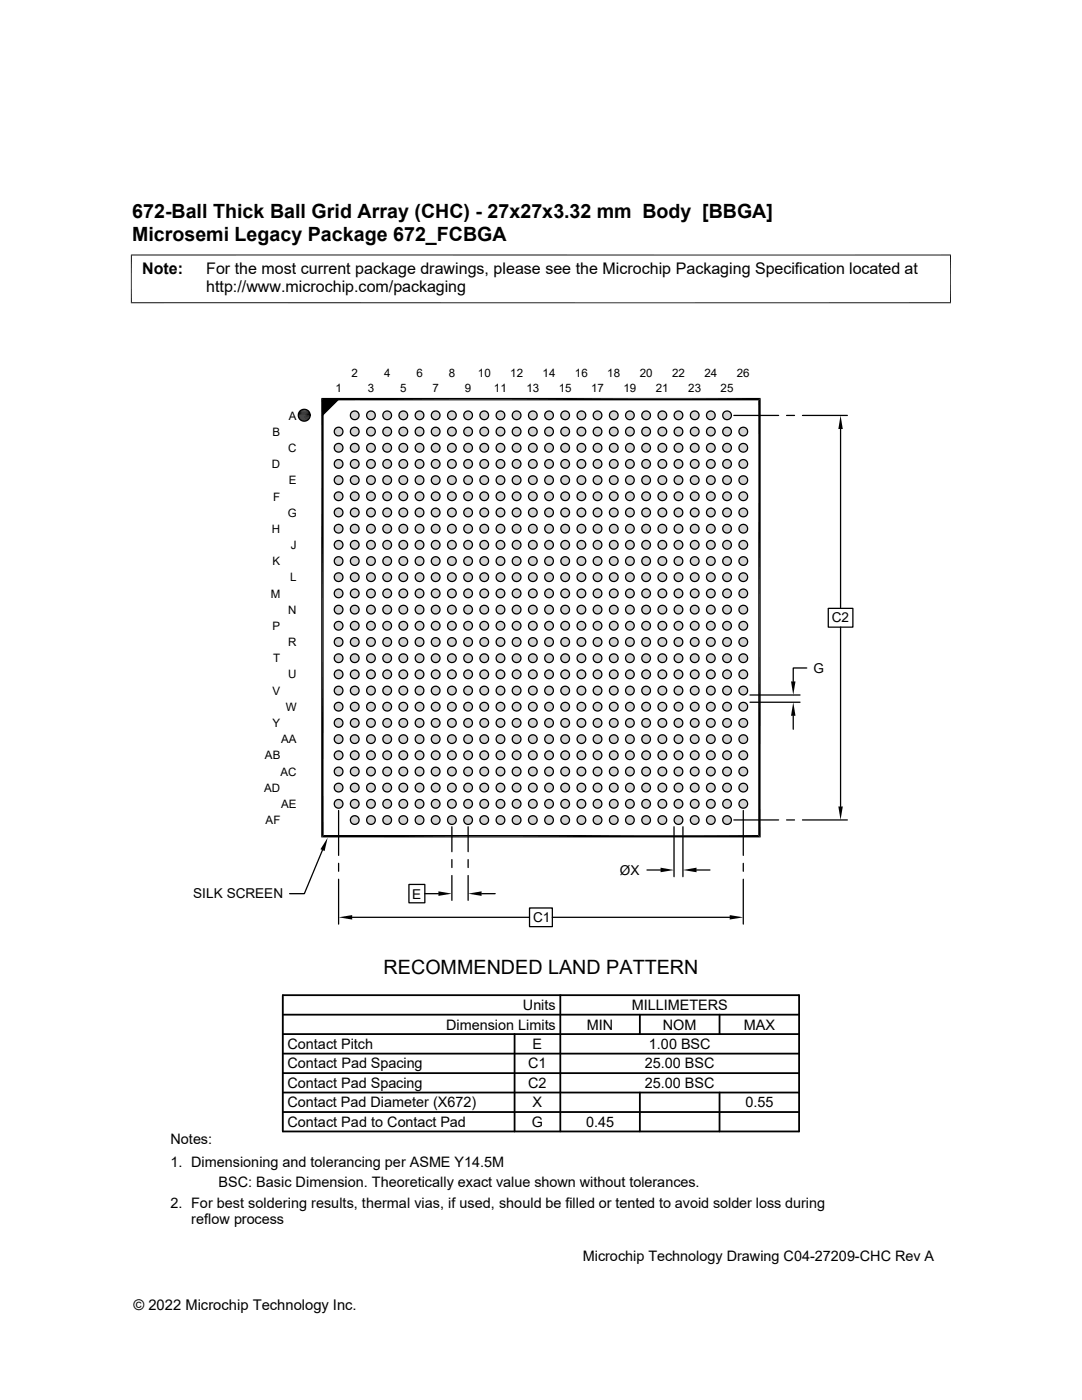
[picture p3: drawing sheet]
<svg xmlns="http://www.w3.org/2000/svg" width="216mm" height="279mm" viewBox="0 0 216 279" stroke-linecap="round" stroke-linejoin="round" font-family="sans-serif">
<defs><g id="words">
<g font-size="3.9">
<text x="26.4" y="43.5">672-Ball Thick Ball Grid Array (CHC) - 27x27x3.32 mm Body [BBGA]</text>
<text x="26.4" y="48.1">Microsemi Legacy Package 672_FCBGA</text>
<text x="76.5" y="194.5">RECOMMENDED LAND PATTERN</text>
</g>
<g font-size="3.2">
<text x="28.4" y="54.7">Note:</text>
<text x="41.1" y="58.3">http://www.microchip.com/packaging</text>
<text x="41.1" y="54.7">For the most current package drawings, please see the Microchip Packaging Specification located at</text>
</g>
<g font-size="2.9">
<text x="104.3" y="201.6">Units</text>
<text x="126" y="201.6">MILLIMETERS</text>
<text x="57.3" y="209.4">Contact Pitch</text>
<text x="89" y="205.5">Dimension Limits</text>
<text x="106.3" y="209.4">E</text>
<text x="117.1" y="205.5">MIN</text>
<text x="129.5" y="209.4">1.00 BSC</text>
<text x="132.3" y="205.5">NOM</text>
<text x="148.4" y="205.5">MAX</text>
<text x="57.3" y="213.2">Contact Pad Spacing</text>
<text x="105.4" y="213.2">C1</text>
<text x="128.7" y="213.2">25.00 BSC</text>
<text x="57.3" y="217.1">Contact Pad Spacing</text>
<text x="57.3" y="221">Contact Pad Diameter (X672)</text>
<text x="105.4" y="217.1">C2</text>
<text x="106.3" y="221">X</text>
<text x="128.7" y="217.1">25.00 BSC</text>
<text x="148.7" y="221">0.55</text>
<text x="57.3" y="224.9">Contact Pad to Contact Pad</text>
<text x="106.1" y="224.9">G</text>
<text x="116.9" y="224.9">0.45</text>
<text x="34" y="228.3">Notes:</text>
<text x="34" y="232.9">1. Dimensioning and tolerancing per ASME Y14.5M</text>
<text x="43.6" y="237">BSC: Basic Dimension. Theoretically exact value shown without tolerances.</text>
<text x="34" y="241">2. For best soldering results, thermal vias, if used, should be filled or tented to avoid solder loss during</text>
<text x="38.1" y="244.3">reflow process</text>
<text x="116.3" y="251.7">Microchip Technology Drawing C04-27209-CHC Rev A</text>
<text x="26.6" y="261.3">© 2022 Microchip Technology Inc.</text>
</g>
<g font-size="2.7">
<text x="166" y="124.2">C2</text>
<text x="162.3" y="134.3">G</text>
<text x="38.5" y="179.3">SILK SCREEN</text>
<text x="82.3" y="179.3">E</text>
<text x="123.7" y="174.6">ØX</text>
<text x="106.4" y="184">C1</text>
</g>
<g font-size="2.3">
<text x="70.2" y="75.2">2</text>
<text x="76.6" y="75.2">4</text>
<text x="83.1" y="75.2">6</text>
<text x="89.5" y="75.2">8</text>
<text x="95.4" y="75.2">10</text>
<text x="101.8" y="75.2">12</text>
<text x="108.3" y="75.2">14</text>
<text x="114.7" y="75.2">16</text>
<text x="121.2" y="75.2">18</text>
<text x="127.7" y="75.2">20</text>
<text x="134.1" y="75.2">22</text>
<text x="140.6" y="75.2">24</text>
<text x="147" y="75.2">26</text>
<text x="57.6" y="83.7">A</text>
<text x="66.9" y="78.1">1</text>
<text x="73.4" y="78.1">3</text>
<text x="79.8" y="78.1">5</text>
<text x="86.3" y="78.1">7</text>
<text x="92.8" y="78.1">9</text>
<text x="98.6" y="78.1">11</text>
<text x="105" y="78.1">13</text>
<text x="111.5" y="78.1">15</text>
<text x="118" y="78.1">17</text>
<text x="124.4" y="78.1">19</text>
<text x="130.9" y="78.1">21</text>
<text x="137.3" y="78.1">23</text>
<text x="143.8" y="78.1">25</text>
<text x="54.4" y="87">B</text>
<text x="54.3" y="93.4">D</text>
<text x="57.5" y="90.2">C</text>
<text x="54.5" y="99.9">F</text>
<text x="57.7" y="96.6">E</text>
<text x="54.3" y="106.3">H</text>
<text x="57.4" y="103.1">G</text>
<text x="54.4" y="112.8">K</text>
<text x="58" y="109.6">J</text>
<text x="54" y="119.3">M</text>
<text x="57.9" y="116">L</text>
<text x="54.4" y="125.7">P</text>
<text x="57.5" y="122.5">N</text>
<text x="57.5" y="128.9">R</text>
<text x="54.5" y="132.2">T</text>
<text x="57.5" y="135.4">U</text>
<text x="54.4" y="138.6">V</text>
<text x="57" y="141.9">W</text>
<text x="54.4" y="145.1">Y</text>
<text x="56.1" y="148.3">AA</text>
<text x="52.9" y="151.6">AB</text>
<text x="56" y="154.8">AC</text>
<text x="52.7" y="158">AD</text>
<text x="56.1" y="161.2">AE</text>
<text x="53" y="164.5">AF</text>
</g>
</g></defs>
<g fill="#c0c0c0">
<path d="M70.7 82h.2z"/>
<path d="M73.9 82h.2z"/>
<path d="M77.1 82h.2z"/>
<path d="M80.3 82h.3z"/>
<path d="M83.6 82h.2z"/>
<path d="M86.8 82h.2z"/>
<path d="M90 82h.3z"/>
<path d="M93.3 82h.2z"/>
<path d="M96.5 82h.2z"/>
<path d="M99.7 82h.2z"/>
<path d="M103 82h.2z"/>
<path d="M106.2 82h.2z"/>
<path d="M109.4 82h.2z"/>
<path d="M112.6 82h.3z"/>
<path d="M115.9 82h.2z"/>
<path d="M119.1 82h.2z"/>
<path d="M122.3 82h.3z"/>
<path d="M125.6 82h.2z"/>
<path d="M128.8 82h.2z"/>
<path d="M132 82h.2z"/>
<path d="M135.3 82h.2z"/>
<path d="M138.5 82h.2z"/>
<path d="M141.7 82h.2z"/>
<path d="M144.9 82h.3z"/>
<path d="M144.9 82h.4z"/>
<path d="M141.6 82h.4z"/>
<path d="M141.7 82h.3z"/>
<path d="M138.4 82h.4z"/>
<path d="M138.5 82h.3z"/>
<path d="M135.2 82h.4z"/>
<path d="M135.3 82h.3z"/>
<path d="M132 82h.4z"/>
<path d="M128.7 82h.4z"/>
<path d="M128.8 82h.3z"/>
<path d="M125.5 82h.4z"/>
<path d="M125.6 82h.3z"/>
<path d="M122.3 82h.4z"/>
<path d="M119 82h.4z"/>
<path d="M119.1 82h.3z"/>
<path d="M115.8 82h.4z"/>
<path d="M115.9 82h.3z"/>
<path d="M112.6 82h.4z"/>
<path d="M109.3 82h.4z"/>
<path d="M109.4 82h.3z"/>
<path d="M106.1 82h.4z"/>
<path d="M106.2 82h.3z"/>
<path d="M102.9 82h.4z"/>
<path d="M103 82h.3z"/>
<path d="M99.7 82h.4z"/>
<path d="M96.4 82h.4z"/>
<path d="M96.5 82h.3z"/>
<path d="M93.2 82h.4z"/>
<path d="M93.3 82h.3z"/>
<path d="M90 82h.4z"/>
<path d="M86.7 82h.4z"/>
<path d="M86.8 82h.3z"/>
<path d="M83.5 82h.4z"/>
<path d="M83.6 82h.3z"/>
<path d="M80.3 82h.4z"/>
<path d="M77.1 82h.4z"/>
<path d="M73.8 82h.4z"/>
<path d="M73.9 82h.3z"/>
<path d="M70.6 82h.4z"/>
<path d="M70.7 82h.3z"/>
<path d="M144.8 82.1h.6z"/>
<path d="M144.9 82l.5 .1z"/>
<path d="M141.6 82.1h.5z"/>
<path d="M141.6 82l.5 .1z"/>
<path d="M138.3 82.1h.6z"/>
<path d="M138.4 82l.5 .1z"/>
<path d="M135.1 82.1h.6z"/>
<path d="M135.2 82l.5 .1z"/>
<path d="M131.9 82.1h.5z"/>
<path d="M132 82l.4 .1z"/>
<path d="M128.6 82.1h.6z"/>
<path d="M128.7 82l.5 .1z"/>
<path d="M125.4 82.1h.6z"/>
<path d="M125.5 82l.5 .1z"/>
<path d="M122.2 82.1h.5z"/>
<path d="M122.3 82l.4 .1z"/>
<path d="M119 82.1h.5z"/>
<path d="M119 82l.5 .1z"/>
<path d="M115.7 82.1h.6z"/>
<path d="M115.8 82l.5 .1z"/>
<path d="M112.5 82.1h.6z"/>
<path d="M112.6 82l.5 .1z"/>
<path d="M109.3 82.1h.5z"/>
<path d="M109.3 82l.5 .1z"/>
<path d="M106 82.1h.6z"/>
<path d="M106.1 82l.5 .1z"/>
<path d="M102.8 82.1h.6z"/>
<path d="M102.9 82l.5 .1z"/>
<path d="M99.6 82.1h.5z"/>
<path d="M99.7 82l.4 .1z"/>
<path d="M96.3 82.1h.6z"/>
<path d="M96.4 82l.5 .1z"/>
<path d="M93.1 82.1h.6z"/>
<path d="M93.2 82l.5 .1z"/>
<path d="M89.9 82.1h.5z"/>
<path d="M90 82l.4 .1z"/>
<path d="M86.7 82.1h.5z"/>
<path d="M86.7 82l.5 .1z"/>
<path d="M83.4 82.1h.6z"/>
<path d="M83.5 82l.5 .1z"/>
<path d="M80.2 82.1h.6z"/>
<path d="M80.3 82l.5 .1z"/>
<path d="M77 82.1h.5z"/>
<path d="M77.1 82l.4 .1z"/>
<path d="M73.7 82.1h.6z"/>
<path d="M73.8 82l.5 .1z"/>
<path d="M70.5 82.1h.6z"/>
<path d="M70.6 82l.5 .1z"/>
<path d="M144.7 82.1h.7z"/>
<path d="M141.5 82.1h.7z"/>
<path d="M141.6 82.1h.6z"/>
<path d="M138.3 82.1h.7z"/>
<path d="M135 82.1h.8z"/>
<path d="M135.1 82.1h.7z"/>
<path d="M131.8 82.1h.7z"/>
<path d="M131.9 82.1h.6z"/>
<path d="M128.6 82.1h.7z"/>
<path d="M125.3 82.1h.8z"/>
<path d="M125.4 82.1h.7z"/>
<path d="M122.1 82.1h.7z"/>
<path d="M122.2 82.1h.6z"/>
<path d="M118.9 82.1h.7z"/>
<path d="M119 82.1h.6z"/>
<path d="M115.7 82.1h.7z"/>
<path d="M112.4 82.1h.8z"/>
<path d="M112.5 82.1h.7z"/>
<path d="M109.2 82.1h.7z"/>
<path d="M109.3 82.1h.6z"/>
<path d="M106 82.1h.7z"/>
<path d="M102.7 82.1h.8z"/>
<path d="M102.8 82.1h.7z"/>
<path d="M99.5 82.1h.7z"/>
<path d="M99.6 82.1h.6z"/>
<path d="M96.3 82.1h.7z"/>
<path d="M93 82.1h.8z"/>
<path d="M93.1 82.1h.7z"/>
<path d="M89.8 82.1h.7z"/>
<path d="M89.9 82.1h.6z"/>
<path d="M86.6 82.1h.7z"/>
<path d="M86.7 82.1h.6z"/>
<path d="M83.4 82.1h.7z"/>
<path d="M80.1 82.1h.8z"/>
<path d="M80.2 82.1h.7z"/>
<path d="M76.9 82.1h.7z"/>
<path d="M77 82.1h.6z"/>
<path d="M73.7 82.1h.7z"/>
<path d="M70.4 82.1h.8z"/>
<path d="M70.5 82.1h.7z"/>
<path d="M144.6 82.1h.9z"/>
<path d="M144.7 82.1h.8z"/>
<path d="M141.4 82.1h.9z"/>
<path d="M141.5 82.1h.8z"/>
<path d="M138.2 82.1h.8z"/>
<path d="M134.9 82.1h.9z"/>
<path d="M131.7 82.1h.9z"/>
<path d="M131.8 82.1h.8z"/>
<path d="M128.5 82.1h.9z"/>
<path d="M128.6 82.1h.8z"/>
<path d="M122 82.1h.9z"/>
<path d="M122.1 82.1h.8z"/>
<path d="M118.8 82.1h.9z"/>
<path d="M118.9 82.1h.8z"/>
<path d="M115.6 82.1h.8z"/>
<path d="M112.3 82.1h.9z"/>
<path d="M109.1 82.1h.9z"/>
<path d="M109.2 82.1h.8z"/>
<path d="M105.9 82.1h.9z"/>
<path d="M106 82.1h.8z"/>
<path d="M102.6 82.1h.9z"/>
<path d="M99.4 82.1h.9z"/>
<path d="M99.5 82.1h.8z"/>
<path d="M96.2 82.1h.9z"/>
<path d="M96.3 82.1h.8z"/>
<path d="M89.7 82.1h.9z"/>
<path d="M89.8 82.1h.8z"/>
<path d="M86.5 82.1h.9z"/>
<path d="M86.6 82.1h.8z"/>
<path d="M83.3 82.1h.8z"/>
<path d="M80 82.1h.9z"/>
<path d="M76.8 82.1h.9z"/>
<path d="M76.9 82.1h.8z"/>
<path d="M73.6 82.1h.9z"/>
<path d="M73.7 82.1h.8z"/>
<path d="M70.3 82.1h.9z"/>
<path d="M144.6 82.2h1z"/>
<path d="M144.6 82.1l1 .1z"/>
<path d="M141.3 82.2h1.1z"/>
<path d="M141.4 82.1l1 .1z"/>
<path d="M138.1 82.2h1z"/>
<path d="M138.2 82.1l.9 .1z"/>
<path d="M134.9 82.2h1z"/>
<path d="M134.9 82.1l1 .1z"/>
<path d="M131.7 82.2h1z"/>
<path d="M131.7 82.1l1 .1z"/>
<path d="M128.4 82.2h1z"/>
<path d="M128.5 82.1l.9 .1z"/>
<path d="M125.2 82.2h1z"/>
<path d="M125.3 82.1l.9 .1z"/>
<path d="M122 82.2h1z"/>
<path d="M122 82.1l1 .1z"/>
<path d="M118.7 82.2h1.1z"/>
<path d="M118.8 82.1l1 .1z"/>
<path d="M115.5 82.2h1z"/>
<path d="M115.6 82.1l.9 .1z"/>
<path d="M112.3 82.2h1z"/>
<path d="M112.3 82.1l1 .1z"/>
<path d="M109.1 82.2h1z"/>
<path d="M109.1 82.1l1 .1z"/>
<path d="M105.8 82.2h1z"/>
<path d="M105.9 82.1l.9 .1z"/>
<path d="M102.6 82.2h1z"/>
<path d="M102.6 82.1l1 .1z"/>
<path d="M99.4 82.2h1z"/>
<path d="M99.4 82.1l1 .1z"/>
<path d="M96.1 82.2h1.1z"/>
<path d="M96.2 82.1l1 .1z"/>
<path d="M92.9 82.2h1z"/>
<path d="M93 82.1l.9 .1z"/>
<path d="M89.7 82.2h1z"/>
<path d="M89.7 82.1l1 .1z"/>
<path d="M86.4 82.2h1.1z"/>
<path d="M86.5 82.1l1 .1z"/>
<path d="M83.2 82.2h1z"/>
<path d="M83.3 82.1l.9 .1z"/>
<path d="M80 82.2h1z"/>
<path d="M80 82.1l1 .1z"/>
<path d="M76.8 82.2h1z"/>
<path d="M76.8 82.1l1 .1z"/>
<path d="M73.5 82.2h1z"/>
<path d="M73.6 82.1l.9 .1z"/>
<path d="M70.3 82.2h1z"/>
<path d="M70.3 82.1l1 .1z"/>
<path d="M138 82.2h1.2z"/>
<path d="M138.1 82.2h1.1z"/>
<path d="M134.9 82.2h1.1z"/>
<path d="M131.6 82.2h1.1z"/>
<path d="M128.4 82.2h1.1z"/>
<path d="M125.2 82.2h1.1z"/>
<path d="M121.9 82.2h1.1z"/>
<path d="M115.4 82.2h1.2z"/>
<path d="M115.5 82.2h1.1z"/>
<path d="M109 82.2h1.1z"/>
<path d="M105.7 82.2h1.2z"/>
<path d="M105.8 82.2h1.1z"/>
<path d="M102.6 82.2h1.1z"/>
<path d="M99.3 82.2h1.1z"/>
<path d="M92.8 82.2h1.2z"/>
<path d="M92.9 82.2h1.1z"/>
<path d="M83.1 82.2h1.2z"/>
<path d="M83.2 82.2h1.1z"/>
<path d="M76.7 82.2h1.1z"/>
<path d="M73.5 82.2h1.1z"/>
<path d="M70.3 82.2h1.1z"/>
<path d="M144.4 82.3h1.3z"/>
<path d="M144.5 82.2l1.2 .1z"/>
<path d="M141.2 82.3h1.3z"/>
<path d="M141.3 82.2l1.2 .1z"/>
<path d="M138 82.2l1.3 .1z"/>
<path d="M134.7 82.3h1.3z"/>
<path d="M134.8 82.2l1.2 .1z"/>
<path d="M131.6 82.2l1.2 .1z"/>
<path d="M128.3 82.3h1.3z"/>
<path d="M128.4 82.2l1.2 .1z"/>
<path d="M125.1 82.3h1.2z"/>
<path d="M125.1 82.2l1.2 .1z"/>
<path d="M121.9 82.2l1.2 .1z"/>
<path d="M118.6 82.3h1.3z"/>
<path d="M118.7 82.2l1.2 .1z"/>
<path d="M115.4 82.2l1.2 .1z"/>
<path d="M112.1 82.3h1.3z"/>
<path d="M112.2 82.2l1.2 .1z"/>
<path d="M108.9 82.3h1.3z"/>
<path d="M109 82.2l1.2 .1z"/>
<path d="M105.7 82.2l1.3 .1z"/>
<path d="M102.4 82.3h1.3z"/>
<path d="M102.5 82.2l1.2 .1z"/>
<path d="M99.3 82.2l1.2 .1z"/>
<path d="M96 82.3h1.3z"/>
<path d="M96.1 82.2l1.2 .1z"/>
<path d="M92.8 82.3h1.2z"/>
<path d="M92.8 82.2l1.2 .1z"/>
<path d="M89.5 82.3h1.3z"/>
<path d="M89.6 82.2l1.2 .1z"/>
<path d="M86.3 82.3h1.3z"/>
<path d="M86.4 82.2l1.2 .1z"/>
<path d="M83.1 82.2l1.2 .1z"/>
<path d="M79.8 82.3h1.3z"/>
<path d="M79.9 82.2l1.2 .1z"/>
<path d="M76.7 82.2l1.2 .1z"/>
<path d="M73.4 82.3h1.3z"/>
<path d="M73.4 82.2l1.3 .1z"/>
<path d="M70.1 82.3h1.3z"/>
<path d="M70.2 82.2l1.2 .1z"/>
<path d="M144.4 82.3h1.4z"/>
<path d="M138 82.3h1.3z"/>
<path d="M134.7 82.3h1.4z"/>
<path d="M131.5 82.3h1.3z"/>
<path d="M125.1 82.3h1.3z"/>
<path d="M121.8 82.3h1.4z"/>
<path d="M115.4 82.3h1.3z"/>
<path d="M112.1 82.3h1.4z"/>
<path d="M105.7 82.3h1.3z"/>
<path d="M102.4 82.3h1.4z"/>
<path d="M99.2 82.3h1.4z"/>
<path d="M92.8 82.3h1.3z"/>
<path d="M89.5 82.3h1.4z"/>
<path d="M83.1 82.3h1.3z"/>
<path d="M79.8 82.3h1.4z"/>
<path d="M76.6 82.3h1.3z"/>
<path d="M70.1 82.3h1.4z"/>
<path d="M144.4 82.3l1.4 .1z"/>
<path d="M141.1 82.3l1.5 .1z"/>
<path d="M137.9 82.3l1.5 .1z"/>
<path d="M134.7 82.3l1.4 .1z"/>
<path d="M131.5 82.3l1.4 .1z"/>
<path d="M128.2 82.3l1.5 .1z"/>
<path d="M125 82.3l1.4 .1h-1.5z"/>
<path d="M125 82.3l1.4 .1z"/>
<path d="M121.8 82.3l1.4 .1z"/>
<path d="M118.5 82.3l1.5 .1z"/>
<path d="M115.3 82.3l1.5 .1z"/>
<path d="M112.1 82.3l1.4 .1z"/>
<path d="M108.9 82.3l1.4 .1h-1.5z"/>
<path d="M108.9 82.3l1.4 .1z"/>
<path d="M105.6 82.3l1.5 .1z"/>
<path d="M102.4 82.3l1.4 .1z"/>
<path d="M99.2 82.3l1.4 .1z"/>
<path d="M95.9 82.3l1.5 .1z"/>
<path d="M92.7 82.3l1.4 .1z"/>
<path d="M89.5 82.3l1.4 .1z"/>
<path d="M86.2 82.3l1.5 .1z"/>
<path d="M83 82.3l1.5 .1z"/>
<path d="M79.8 82.3l1.4 .1z"/>
<path d="M76.6 82.3l1.4 .1z"/>
<path d="M73.3 82.3l1.5 .1z"/>
<path d="M70.1 82.3l1.4 .1z"/>
<path d="M144.3 82.4l1.6 .1z"/>
<path d="M141.1 82.4l1.5 .1z"/>
<path d="M137.9 82.4l1.5 .1z"/>
<path d="M134.6 82.4l1.6 .1z"/>
<path d="M131.4 82.4l1.5 .1z"/>
<path d="M128.2 82.4l1.5 .1z"/>
<path d="M124.9 82.4l1.6 .1z"/>
<path d="M121.7 82.4l1.6 .1z"/>
<path d="M118.5 82.4l1.5 .1z"/>
<path d="M115.3 82.4l1.5 .1z"/>
<path d="M112 82.4l1.6 .1z"/>
<path d="M108.8 82.4l1.5 .1z"/>
<path d="M105.6 82.4l1.5 .1z"/>
<path d="M102.3 82.4l1.6 .1z"/>
<path d="M99.1 82.4l1.5 .1z"/>
<path d="M95.9 82.4l1.5 .1z"/>
<path d="M92.7 82.4l1.5 .1z"/>
<path d="M89.4 82.4l1.6 .1z"/>
<path d="M86.2 82.4l1.5 .1z"/>
<path d="M83 82.4l1.5 .1z"/>
<path d="M79.7 82.4l1.6 .1z"/>
<path d="M76.5 82.4l1.5 .1z"/>
<path d="M73.3 82.4l1.5 .1z"/>
<path d="M70 82.4l1.6 .1z"/>
<path d="M144.3 82.5l1.6 .1z"/>
<path d="M141.1 82.5l1.6 .1z"/>
<path d="M137.8 82.5l1.6 .1z"/>
<path d="M134.6 82.5l1.6 .1z"/>
<path d="M131.4 82.5l1.6 .1z"/>
<path d="M128.1 82.5l1.7 .1z"/>
<path d="M124.9 82.5l1.6 .1z"/>
<path d="M121.7 82.5l1.6 .1z"/>
<path d="M118.4 82.5l1.7 .1z"/>
<path d="M115.2 82.5l1.6 .1z"/>
<path d="M112 82.5l1.6 .1z"/>
<path d="M108.8 82.5l1.6 .1z"/>
<path d="M105.5 82.5l1.6 .1z"/>
<path d="M102.3 82.5l1.6 .1z"/>
<path d="M99.1 82.5l1.6 .1z"/>
<path d="M95.8 82.5l1.7 .1z"/>
<path d="M92.6 82.5l1.6 .1z"/>
<path d="M89.4 82.5l1.6 .1z"/>
<path d="M86.1 82.5l1.7 .1z"/>
<path d="M82.9 82.5l1.6 .1z"/>
<path d="M79.7 82.5l1.6 .1z"/>
<path d="M76.5 82.5l1.6 .1z"/>
<path d="M73.2 82.5l1.6 .1z"/>
<path d="M70 82.5l1.6 .1z"/>
<path d="M144.3 82.6l1.6 .1z"/>
<path d="M141 82.6l1.7 .1z"/>
<path d="M137.8 82.6l1.7 .1z"/>
<path d="M134.6 82.6l1.6 .1z"/>
<path d="M131.3 82.6l1.7 .1z"/>
<path d="M128.1 82.6l1.7 .1z"/>
<path d="M124.9 82.6l1.7 .1z"/>
<path d="M121.6 82.6l1.7 .1z"/>
<path d="M118.4 82.6l1.7 .1z"/>
<path d="M115.2 82.6l1.7 .1z"/>
<path d="M112 82.6l1.6 .1z"/>
<path d="M108.7 82.6l1.7 .1z"/>
<path d="M105.5 82.6l1.7 .1z"/>
<path d="M102.3 82.6l1.6 .1z"/>
<path d="M99 82.6l1.7 .1z"/>
<path d="M95.8 82.6l1.7 .1z"/>
<path d="M92.6 82.6l1.7 .1z"/>
<path d="M89.3 82.6l1.7 .1z"/>
<path d="M86.1 82.6l1.7 .1z"/>
<path d="M82.9 82.6l1.7 .1z"/>
<path d="M79.7 82.6l1.6 .1z"/>
<path d="M76.4 82.6l1.7 .1z"/>
<path d="M73.2 82.6l1.7 .1z"/>
<path d="M70 82.6l1.6 .1z"/>
<path d="M144.2 82.7h1.7z"/>
<path d="M141 82.7h1.7z"/>
<path d="M137.8 82.7h1.7z"/>
<path d="M134.5 82.7h1.7z"/>
<path d="M131.3 82.7h1.7z"/>
<path d="M128.1 82.7h1.7z"/>
<path d="M124.8 82.7h1.8z"/>
<path d="M121.6 82.7h1.7z"/>
<path d="M118.4 82.7h1.7z"/>
<path d="M115.1 82.7h1.8z"/>
<path d="M111.9 82.7h1.7z"/>
<path d="M108.7 82.7h1.7z"/>
<path d="M105.5 82.7h1.7z"/>
<path d="M102.2 82.7h1.8z"/>
<path d="M99 82.7h1.7z"/>
<path d="M95.8 82.7h1.7z"/>
<path d="M92.5 82.7h1.8z"/>
<path d="M89.3 82.7h1.7z"/>
<path d="M86.1 82.7h1.7z"/>
<path d="M82.9 82.7h1.7z"/>
<path d="M79.6 82.7h1.7z"/>
<path d="M76.4 82.7h1.7z"/>
<path d="M73.2 82.7h1.7z"/>
<path d="M69.9 82.7h1.8z"/>
<path d="M144.2 82.7l1.8 .1z"/>
<path d="M141 82.7l1.7 .1z"/>
<path d="M137.8 82.7l1.7 .1z"/>
<path d="M134.5 82.7l1.8 .1z"/>
<path d="M131.3 82.7l1.7 .1z"/>
<path d="M128.1 82.7l1.7 .1z"/>
<path d="M124.8 82.7l1.8 .1z"/>
<path d="M121.6 82.7l1.7 .1z"/>
<path d="M118.4 82.7l1.7 .1z"/>
<path d="M115.1 82.7l1.8 .1z"/>
<path d="M111.9 82.7l1.8 .1z"/>
<path d="M108.7 82.7l1.7 .1z"/>
<path d="M105.5 82.7l1.7 .1z"/>
<path d="M102.2 82.7l1.8 .1z"/>
<path d="M99 82.7l1.7 .1z"/>
<path d="M95.8 82.7l1.7 .1z"/>
<path d="M92.5 82.7l1.8 .1z"/>
<path d="M89.3 82.7l1.8 .1z"/>
<path d="M86.1 82.7l1.7 .1z"/>
<path d="M82.8 82.7l1.8 .1z"/>
<path d="M79.6 82.7l1.8 .1z"/>
<path d="M76.4 82.7l1.7 .1z"/>
<path d="M73.2 82.7l1.7 .1z"/>
<path d="M69.9 82.7l1.8 .1z"/>
<path d="M144.2 82.8l1.8 .1z"/>
<path d="M141 82.8l1.7 .1z"/>
<path d="M137.7 82.8l1.8 .1z"/>
<path d="M134.5 82.8l1.8 .1z"/>
<path d="M131.3 82.8l1.8 .1z"/>
<path d="M128 82.8l1.8 .1z"/>
<path d="M124.8 82.8l1.8 .1z"/>
<path d="M121.6 82.8l1.8 .1z"/>
<path d="M118.4 82.8l1.7 .1z"/>
<path d="M115.1 82.8l1.8 .1z"/>
<path d="M111.9 82.8l1.8 .1z"/>
<path d="M108.7 82.8l1.7 .1z"/>
<path d="M105.4 82.8l1.8 .1z"/>
<path d="M102.2 82.8l1.8 .1z"/>
<path d="M99 82.8l1.8 .1z"/>
<path d="M95.7 82.8l1.8 .1z"/>
<path d="M92.5 82.8l1.8 .1z"/>
<path d="M89.3 82.8l1.8 .1z"/>
<path d="M86.1 82.8l1.7 .1z"/>
<path d="M82.8 82.8l1.8 .1z"/>
<path d="M79.6 82.8l1.8 .1z"/>
<path d="M76.4 82.8l1.7 .1z"/>
<path d="M73.1 82.8l1.8 .1z"/>
<path d="M69.9 82.8l1.8 .1z"/>
<path d="M144.2 82.9l1.8 .1z"/>
<path d="M141 82.9l1.7 .1z"/>
<path d="M137.7 82.9l1.8 .1z"/>
<path d="M137.7 82.9h1.8z"/>
<path d="M134.5 82.9l1.8 .1z"/>
<path d="M131.3 82.9l1.7 .1z"/>
<path d="M131.3 82.9h1.8z"/>
<path d="M128 82.9l1.8 .1z"/>
<path d="M124.8 82.9l1.8 .1z"/>
<path d="M121.6 82.9l1.7 .1z"/>
<path d="M121.6 82.9h1.8z"/>
<path d="M118.4 82.9l1.7 .1z"/>
<path d="M115.1 82.9l1.8 .1z"/>
<path d="M115.1 82.9h1.8z"/>
<path d="M111.9 82.9l1.8 .1z"/>
<path d="M108.7 82.9l1.7 .1z"/>
<path d="M108.7 82.9h1.7z"/>
<path d="M105.4 82.9l1.8 .1z"/>
<path d="M102.2 82.9l1.8 .1z"/>
<path d="M99 82.9l1.7 .1z"/>
<path d="M99 82.9h1.8z"/>
<path d="M95.7 82.9l1.8 .1z"/>
<path d="M92.5 82.9l1.8 .1z"/>
<path d="M92.5 82.9h1.8z"/>
<path d="M89.3 82.9l1.8 .1z"/>
<path d="M86.1 82.9l1.7 .1z"/>
<path d="M82.8 82.9l1.8 .1z"/>
<path d="M82.8 82.9h1.8z"/>
<path d="M79.6 82.9l1.8 .1z"/>
<path d="M76.4 82.9l1.7 .1z"/>
<path d="M76.4 82.9h1.7z"/>
<path d="M73.1 82.9l1.8 .1z"/>
<path d="M69.9 82.9l1.8 .1z"/>
<path d="M144.2 83l1.7 .1z"/>
<path d="M144.2 83h1.8z"/>
<path d="M141 83l1.7 .1z"/>
<path d="M137.7 83l1.8 .1z"/>
<path d="M134.5 83l1.7 .1z"/>
<path d="M134.5 83h1.8z"/>
<path d="M131.3 83l1.7 .1z"/>
<path d="M128 83l1.8 .1z"/>
<path d="M128 83h1.8z"/>
<path d="M124.8 83l1.8 .1z"/>
<path d="M121.6 83l1.7 .1z"/>
<path d="M118.4 83l1.7 .1z"/>
<path d="M115.1 83l1.8 .1z"/>
<path d="M111.9 83l1.7 .1z"/>
<path d="M111.9 83h1.8z"/>
<path d="M108.7 83l1.7 .1z"/>
<path d="M105.4 83l1.8 .1z"/>
<path d="M105.4 83h1.8z"/>
<path d="M102.2 83l1.8 .1z"/>
<path d="M99 83l1.7 .1z"/>
<path d="M95.7 83l1.8 .1z"/>
<path d="M95.7 83h1.8z"/>
<path d="M92.5 83l1.8 .1z"/>
<path d="M89.3 83l1.7 .1z"/>
<path d="M89.3 83h1.8z"/>
<path d="M86.1 83l1.7 .1z"/>
<path d="M82.8 83l1.8 .1z"/>
<path d="M79.6 83l1.7 .1z"/>
<path d="M79.6 83h1.8z"/>
<path d="M76.4 83l1.7 .1z"/>
<path d="M73.1 83l1.8 .1z"/>
<path d="M73.1 83h1.8z"/>
<path d="M69.9 83l1.8 .1z"/>
<path d="M144.2 83.1h1.7z"/>
<path d="M141 83.1h1.7z"/>
<path d="M137.8 83.1h1.7z"/>
<path d="M134.5 83.1h1.7z"/>
<path d="M131.3 83.1h1.7z"/>
<path d="M128.1 83.1h1.7z"/>
<path d="M124.8 83.1h1.8z"/>
<path d="M121.6 83.1h1.7z"/>
<path d="M118.4 83.1h1.7z"/>
<path d="M115.1 83.1h1.8z"/>
<path d="M111.9 83.1h1.7z"/>
<path d="M108.7 83.1h1.7z"/>
<path d="M105.5 83.1h1.7z"/>
<path d="M102.2 83.1h1.7z"/>
<path d="M102.2 83.1h1.8z"/>
<path d="M99 83.1h1.7z"/>
<path d="M95.8 83.1h1.7z"/>
<path d="M92.5 83.1h1.8z"/>
<path d="M89.3 83.1h1.7z"/>
<path d="M86.1 83.1h1.7z"/>
<path d="M82.8 83.1h1.8z"/>
<path d="M79.6 83.1h1.7z"/>
<path d="M76.4 83.1h1.7z"/>
<path d="M73.2 83.1h1.7z"/>
<path d="M69.9 83.1h1.7z"/>
<path d="M69.9 83.1h1.8z"/>
<path d="M144.2 83.1l1.7 .1z"/>
<path d="M141 83.1l1.7 .1z"/>
<path d="M137.8 83.1l1.6 .1z"/>
<path d="M134.5 83.1l1.7 .1z"/>
<path d="M131.3 83.1l1.7 .1z"/>
<path d="M128.1 83.1l1.7 .1z"/>
<path d="M124.8 83.1l1.7 .1z"/>
<path d="M121.6 83.1l1.7 .1z"/>
<path d="M118.4 83.1l1.7 .1z"/>
<path d="M115.1 83.1l1.7 .1z"/>
<path d="M111.9 83.1l1.7 .1z"/>
<path d="M108.7 83.1l1.7 .1z"/>
<path d="M105.5 83.1l1.6 .1z"/>
<path d="M102.2 83.1l1.7 .1z"/>
<path d="M99 83.1l1.7 .1z"/>
<path d="M95.8 83.1l1.7 .1z"/>
<path d="M92.5 83.1l1.7 .1z"/>
<path d="M89.3 83.1l1.7 .1z"/>
<path d="M86.1 83.1l1.7 .1z"/>
<path d="M82.9 83.1l1.6 .1z"/>
<path d="M82.9 83.1h1.7z"/>
<path d="M79.6 83.1l1.7 .1z"/>
<path d="M76.4 83.1l1.7 .1z"/>
<path d="M73.2 83.1l1.6 .1z"/>
<path d="M69.9 83.1l1.7 .1z"/>
<path d="M144.3 83.2l1.6 .1z"/>
<path d="M144.3 83.2h1.6z"/>
<path d="M141 83.2l1.6 .1z"/>
<path d="M141 83.2h1.7z"/>
<path d="M137.8 83.2l1.6 .1z"/>
<path d="M137.8 83.2h1.6z"/>
<path d="M134.6 83.2l1.6 .1z"/>
<path d="M134.6 83.2h1.6z"/>
<path d="M131.3 83.2l1.6 .1z"/>
<path d="M131.3 83.2h1.7z"/>
<path d="M128.1 83.2l1.6 .1z"/>
<path d="M128.1 83.2h1.7z"/>
<path d="M124.9 83.2l1.6 .1z"/>
<path d="M124.9 83.2h1.6z"/>
<path d="M121.6 83.2l1.7 .1z"/>
<path d="M121.6 83.2h1.7z"/>
<path d="M118.4 83.2l1.6 .1z"/>
<path d="M118.4 83.2h1.7z"/>
<path d="M115.2 83.2l1.6 .1z"/>
<path d="M115.2 83.2h1.6z"/>
<path d="M112 83.2l1.6 .1z"/>
<path d="M112 83.2h1.6z"/>
<path d="M108.7 83.2l1.6 .1z"/>
<path d="M108.7 83.2h1.7z"/>
<path d="M105.5 83.2l1.6 .1z"/>
<path d="M105.5 83.2h1.6z"/>
<path d="M102.3 83.2l1.6 .1z"/>
<path d="M102.3 83.2h1.6z"/>
<path d="M99 83.2l1.6 .1z"/>
<path d="M99 83.2h1.7z"/>
<path d="M95.8 83.2l1.6 .1z"/>
<path d="M95.8 83.2h1.7z"/>
<path d="M92.6 83.2l1.6 .1z"/>
<path d="M92.6 83.2h1.6z"/>
<path d="M89.3 83.2l1.7 .1z"/>
<path d="M89.3 83.2h1.7z"/>
<path d="M86.1 83.2l1.6 .1z"/>
<path d="M86.1 83.2h1.7z"/>
<path d="M82.9 83.2l1.6 .1z"/>
<path d="M82.9 83.2h1.6z"/>
<path d="M79.7 83.2l1.6 .1z"/>
<path d="M79.7 83.2h1.6z"/>
<path d="M76.4 83.2l1.6 .1z"/>
<path d="M76.4 83.2h1.7z"/>
<path d="M73.2 83.2l1.6 .1z"/>
<path d="M73.2 83.2h1.6z"/>
<path d="M70 83.2l1.6 .1z"/>
<path d="M70 83.2h1.6z"/>
<path d="M144.3 83.3l1.5 .1z"/>
<path d="M144.3 83.3h1.6z"/>
<path d="M141.1 83.3l1.5 .1z"/>
<path d="M141.1 83.3h1.5z"/>
<path d="M137.8 83.3l1.6 .1z"/>
<path d="M137.8 83.3h1.6z"/>
<path d="M134.6 83.3l1.5 .1z"/>
<path d="M134.6 83.3h1.6z"/>
<path d="M131.4 83.3l1.5 .1z"/>
<path d="M131.4 83.3h1.5z"/>
<path d="M128.1 83.3l1.6 .1z"/>
<path d="M128.1 83.3h1.6z"/>
<path d="M124.9 83.3l1.5 .1z"/>
<path d="M124.9 83.3h1.6z"/>
<path d="M121.7 83.3l1.5 .1z"/>
<path d="M121.7 83.3h1.6z"/>
<path d="M118.4 83.3l1.6 .1z"/>
<path d="M118.4 83.3h1.6z"/>
<path d="M115.2 83.3l1.6 .1z"/>
<path d="M115.2 83.3h1.6z"/>
<path d="M112 83.3l1.5 .1z"/>
<path d="M112 83.3h1.6z"/>
<path d="M108.8 83.3l1.5 .1z"/>
<path d="M108.8 83.3h1.5z"/>
<path d="M105.5 83.3l1.6 .1z"/>
<path d="M105.5 83.3h1.6z"/>
<path d="M102.3 83.3l1.5 .1z"/>
<path d="M102.3 83.3h1.6z"/>
<path d="M99.1 83.3l1.5 .1z"/>
<path d="M99.1 83.3h1.5z"/>
<path d="M95.8 83.3l1.6 .1z"/>
<path d="M95.8 83.3h1.6z"/>
<path d="M92.6 83.3l1.5 .1z"/>
<path d="M92.6 83.3h1.6z"/>
<path d="M89.4 83.3l1.5 .1z"/>
<path d="M89.4 83.3h1.6z"/>
<path d="M86.1 83.3l1.6 .1z"/>
<path d="M86.1 83.3h1.6z"/>
<path d="M82.9 83.3l1.6 .1z"/>
<path d="M82.9 83.3h1.6z"/>
<path d="M79.7 83.3l1.5 .1z"/>
<path d="M79.7 83.3h1.6z"/>
<path d="M76.5 83.3l1.5 .1z"/>
<path d="M76.5 83.3h1.5z"/>
<path d="M73.2 83.3l1.6 .1z"/>
<path d="M73.2 83.3h1.6z"/>
<path d="M70 83.3l1.5 .1z"/>
<path d="M70 83.3h1.6z"/>
<path d="M144.3 83.4h1.5z"/>
<path d="M141.1 83.4h1.4z"/>
<path d="M141.1 83.4h1.5z"/>
<path d="M137.9 83.4h1.4z"/>
<path d="M137.9 83.4h1.5z"/>
<path d="M134.6 83.4h1.5z"/>
<path d="M131.4 83.4h1.4z"/>
<path d="M131.4 83.4h1.5z"/>
<path d="M128.2 83.4h1.4z"/>
<path d="M128.2 83.4h1.5z"/>
<path d="M124.9 83.4h1.5z"/>
<path d="M121.7 83.4h1.5z"/>
<path d="M118.5 83.4h1.4z"/>
<path d="M118.5 83.4h1.5z"/>
<path d="M115.3 83.4h1.4z"/>
<path d="M115.3 83.4h1.5z"/>
<path d="M112 83.4h1.5z"/>
<path d="M108.8 83.4h1.4z"/>
<path d="M108.8 83.4h1.5z"/>
<path d="M105.6 83.4h1.4z"/>
<path d="M105.6 83.4h1.5z"/>
<path d="M102.3 83.4h1.5z"/>
<path d="M99.1 83.4h1.5z"/>
<path d="M95.9 83.4h1.4z"/>
<path d="M95.9 83.4h1.5z"/>
<path d="M92.7 83.4h1.4z"/>
<path d="M89.4 83.4h1.5z"/>
<path d="M86.2 83.4h1.4z"/>
<path d="M86.2 83.4h1.5z"/>
<path d="M83 83.4h1.4z"/>
<path d="M83 83.4h1.5z"/>
<path d="M79.7 83.4h1.5z"/>
<path d="M76.5 83.4h1.4z"/>
<path d="M76.5 83.4h1.5z"/>
<path d="M73.3 83.4h1.4z"/>
<path d="M73.3 83.4h1.5z"/>
<path d="M70 83.4h1.5z"/>
<path d="M144.4 83.4l1.3 .1z"/>
<path d="M144.4 83.4h1.4z"/>
<path d="M141.1 83.4l1.4 .1z"/>
<path d="M137.9 83.4l1.4 .1z"/>
<path d="M134.7 83.4l1.3 .1z"/>
<path d="M134.7 83.4h1.4z"/>
<path d="M131.5 83.4l1.3 .1z"/>
<path d="M131.5 83.4h1.3z"/>
<path d="M128.2 83.4l1.4 .1z"/>
<path d="M125 83.4l1.3 .1z"/>
<path d="M125 83.4h1.4z"/>
<path d="M121.8 83.4l1.3 .1z"/>
<path d="M121.8 83.4h1.4z"/>
<path d="M118.5 83.4l1.4 .1z"/>
<path d="M115.3 83.4l1.3 .1z"/>
<path d="M112.1 83.4l1.3 .1z"/>
<path d="M112.1 83.4h1.4z"/>
<path d="M108.9 83.4l1.3 .1z"/>
<path d="M108.9 83.4h1.3z"/>
<path d="M105.6 83.4l1.4 .1z"/>
<path d="M102.4 83.4l1.3 .1z"/>
<path d="M102.4 83.4h1.4z"/>
<path d="M99.2 83.4l1.3 .1z"/>
<path d="M99.2 83.4h1.4z"/>
<path d="M95.9 83.4l1.4 .1z"/>
<path d="M92.7 83.4l1.3 .1z"/>
<path d="M89.5 83.4l1.3 .1z"/>
<path d="M89.5 83.4h1.4z"/>
<path d="M86.2 83.4l1.4 .1z"/>
<path d="M83 83.4l1.3 .1z"/>
<path d="M79.8 83.4l1.3 .1z"/>
<path d="M79.8 83.4h1.4z"/>
<path d="M76.6 83.4l1.3 .1z"/>
<path d="M76.6 83.4h1.3z"/>
<path d="M73.3 83.4l1.4 .1z"/>
<path d="M70.1 83.4l1.3 .1z"/>
<path d="M70.1 83.4h1.4z"/>
<path d="M144.4 83.5l1.2 .1z"/>
<path d="M144.4 83.5h1.3z"/>
<path d="M141.2 83.5l1.2 .1z"/>
<path d="M141.2 83.5h1.3z"/>
<path d="M138 83.5l1.2 .1z"/>
<path d="M138 83.5h1.3z"/>
<path d="M134.7 83.5l1.3 .1z"/>
<path d="M134.7 83.5h1.3z"/>
<path d="M131.5 83.5l1.2 .1z"/>
<path d="M131.5 83.5h1.3z"/>
<path d="M128.3 83.5l1.2 .1z"/>
<path d="M128.3 83.5h1.3z"/>
<path d="M125.1 83.5l1.2 .1z"/>
<path d="M125.1 83.5h1.2z"/>
<path d="M121.8 83.5l1.2 .1z"/>
<path d="M121.8 83.5h1.3z"/>
<path d="M118.6 83.5l1.2 .1z"/>
<path d="M118.6 83.5h1.3z"/>
<path d="M115.4 83.5l1.2 .1z"/>
<path d="M115.4 83.5h1.2z"/>
<path d="M112.1 83.5l1.2 .1z"/>
<path d="M112.1 83.5h1.3z"/>
<path d="M108.9 83.5l1.2 .1z"/>
<path d="M108.9 83.5h1.3z"/>
<path d="M105.7 83.5l1.2 .1z"/>
<path d="M105.7 83.5h1.3z"/>
<path d="M102.4 83.5l1.3 .1z"/>
<path d="M102.4 83.5h1.3z"/>
<path d="M99.2 83.5l1.2 .1z"/>
<path d="M99.2 83.5h1.3z"/>
<path d="M96 83.5l1.2 .1z"/>
<path d="M96 83.5h1.3z"/>
<path d="M92.8 83.5l1.2 .1z"/>
<path d="M92.8 83.5h1.2z"/>
<path d="M89.5 83.5l1.2 .1z"/>
<path d="M89.5 83.5h1.3z"/>
<path d="M86.3 83.5l1.2 .1z"/>
<path d="M86.3 83.5h1.3z"/>
<path d="M83.1 83.5l1.2 .1z"/>
<path d="M83.1 83.5h1.2z"/>
<path d="M79.8 83.5l1.2 .1z"/>
<path d="M79.8 83.5h1.3z"/>
<path d="M76.6 83.5l1.2 .1z"/>
<path d="M76.6 83.5h1.3z"/>
<path d="M73.4 83.5l1.2 .1z"/>
<path d="M73.4 83.5h1.3z"/>
<path d="M70.1 83.5l1.3 .1z"/>
<path d="M70.1 83.5h1.3z"/>
<path d="M144.5 83.6h1.1z"/>
<path d="M141.3 83.6h1.1z"/>
<path d="M138 83.6h1.1z"/>
<path d="M138 83.6h1.2z"/>
<path d="M134.8 83.6h1.1z"/>
<path d="M134.8 83.6h1.2z"/>
<path d="M131.6 83.6h1.1z"/>
<path d="M128.4 83.6h1z"/>
<path d="M128.4 83.6h1.1z"/>
<path d="M125.1 83.6h1.1z"/>
<path d="M125.1 83.6h1.2z"/>
<path d="M121.9 83.6h1.1z"/>
<path d="M118.7 83.6h1.1z"/>
<path d="M115.4 83.6h1.1z"/>
<path d="M115.4 83.6h1.2z"/>
<path d="M112.2 83.6h1.1z"/>
<path d="M109 83.6h1.1z"/>
<path d="M105.7 83.6h1.1z"/>
<path d="M105.7 83.6h1.2z"/>
<path d="M102.5 83.6h1.1z"/>
<path d="M102.5 83.6h1.2z"/>
<path d="M99.3 83.6h1.1z"/>
<path d="M96.1 83.6h1.1z"/>
<path d="M92.8 83.6h1.1z"/>
<path d="M92.8 83.6h1.2z"/>
<path d="M89.6 83.6h1.1z"/>
<path d="M86.4 83.6h1.1z"/>
<path d="M83.1 83.6h1.1z"/>
<path d="M83.1 83.6h1.2z"/>
<path d="M79.9 83.6h1.1z"/>
<path d="M76.7 83.6h1.1z"/>
<path d="M73.4 83.6h1.1z"/>
<path d="M73.4 83.6h1.2z"/>
<path d="M70.2 83.6h1.1z"/>
<path d="M70.2 83.6h1.2z"/>
<path d="M144.6 83.6l.9 .1z"/>
<path d="M144.6 83.6h1z"/>
<path d="M141.3 83.6l1 .1z"/>
<path d="M138.1 83.6l.9 .1z"/>
<path d="M138.1 83.6h1z"/>
<path d="M134.9 83.6l.9 .1z"/>
<path d="M134.9 83.6h1z"/>
<path d="M131.7 83.6l.9 .1z"/>
<path d="M131.7 83.6h1z"/>
<path d="M128.4 83.6l1 .1z"/>
<path d="M125.2 83.6l.9 .1z"/>
<path d="M125.2 83.6h1z"/>
<path d="M122 83.6l.9 .1z"/>
<path d="M122 83.6h1z"/>
<path d="M118.7 83.6l1 .1z"/>
<path d="M115.5 83.6l.9 .1z"/>
<path d="M115.5 83.6h1z"/>
<path d="M112.3 83.6l.9 .1z"/>
<path d="M112.3 83.6h1z"/>
<path d="M109.1 83.6l.9 .1z"/>
<path d="M109.1 83.6h1z"/>
<path d="M105.8 83.6l1 .1z"/>
<path d="M105.8 83.6h1z"/>
<path d="M102.6 83.6l.9 .1z"/>
<path d="M102.6 83.6h1z"/>
<path d="M99.4 83.6l.9 .1z"/>
<path d="M99.4 83.6h1z"/>
<path d="M96.1 83.6l1 .1z"/>
<path d="M92.9 83.6l.9 .1z"/>
<path d="M92.9 83.6h1z"/>
<path d="M89.7 83.6l.9 .1z"/>
<path d="M89.7 83.6h1z"/>
<path d="M86.4 83.6l1 .1z"/>
<path d="M83.2 83.6l.9 .1z"/>
<path d="M83.2 83.6h1z"/>
<path d="M80 83.6l.9 .1z"/>
<path d="M80 83.6h1z"/>
<path d="M76.8 83.6l.9 .1z"/>
<path d="M76.8 83.6h1z"/>
<path d="M73.5 83.6l1 .1z"/>
<path d="M73.5 83.6h1z"/>
<path d="M70.3 83.6l.9 .1z"/>
<path d="M70.3 83.6h1z"/>
<path d="M144.6 83.7h.8z"/>
<path d="M144.6 83.7h.9z"/>
<path d="M141.4 83.7h.8z"/>
<path d="M141.4 83.7h.9z"/>
<path d="M138.2 83.7h.8z"/>
<path d="M134.9 83.7h.9z"/>
<path d="M131.7 83.7h.8z"/>
<path d="M131.7 83.7h.9z"/>
<path d="M128.5 83.7h.8z"/>
<path d="M128.5 83.7h.9z"/>
<path d="M125.3 83.7h.8z"/>
<path d="M122 83.7h.8z"/>
<path d="M122 83.7h.9z"/>
<path d="M118.8 83.7h.8z"/>
<path d="M118.8 83.7h.9z"/>
<path d="M115.6 83.7h.8z"/>
<path d="M112.3 83.7h.9z"/>
<path d="M109.1 83.7h.8z"/>
<path d="M109.1 83.7h.9z"/>
<path d="M105.9 83.7h.8z"/>
<path d="M105.9 83.7h.9z"/>
<path d="M102.6 83.7h.9z"/>
<path d="M99.4 83.7h.8z"/>
<path d="M99.4 83.7h.9z"/>
<path d="M96.2 83.7h.8z"/>
<path d="M96.2 83.7h.9z"/>
<path d="M93 83.7h.8z"/>
<path d="M89.7 83.7h.8z"/>
<path d="M89.7 83.7h.9z"/>
<path d="M86.5 83.7h.8z"/>
<path d="M86.5 83.7h.9z"/>
<path d="M83.3 83.7h.8z"/>
<path d="M80 83.7h.9z"/>
<path d="M76.8 83.7h.8z"/>
<path d="M76.8 83.7h.9z"/>
<path d="M73.6 83.7h.8z"/>
<path d="M73.6 83.7h.9z"/>
<path d="M70.3 83.7h.9z"/>
<path d="M144.7 83.7h.7z"/>
<path d="M141.5 83.7h.6z"/>
<path d="M141.5 83.7h.7z"/>
<path d="M138.3 83.7h.6z"/>
<path d="M138.3 83.7h.7z"/>
<path d="M135 83.7h.7z"/>
<path d="M135 83.7h.8z"/>
<path d="M131.8 83.7h.6z"/>
<path d="M131.8 83.7h.7z"/>
<path d="M128.6 83.7h.6z"/>
<path d="M128.6 83.7h.7z"/>
<path d="M125.3 83.7h.7z"/>
<path d="M122.1 83.7h.6z"/>
<path d="M122.1 83.7h.7z"/>
<path d="M118.9 83.7h.6z"/>
<path d="M118.9 83.7h.7z"/>
<path d="M115.7 83.7h.6z"/>
<path d="M115.7 83.7h.7z"/>
<path d="M112.4 83.7h.7z"/>
<path d="M112.4 83.7h.8z"/>
<path d="M109.2 83.7h.6z"/>
<path d="M109.2 83.7h.7z"/>
<path d="M106 83.7h.6z"/>
<path d="M106 83.7h.7z"/>
<path d="M102.7 83.7h.7z"/>
<path d="M102.7 83.7h.8z"/>
<path d="M99.5 83.7h.6z"/>
<path d="M99.5 83.7h.7z"/>
<path d="M96.3 83.7h.6z"/>
<path d="M96.3 83.7h.7z"/>
<path d="M93 83.7h.7z"/>
<path d="M89.8 83.7h.6z"/>
<path d="M89.8 83.7h.7z"/>
<path d="M86.6 83.7h.6z"/>
<path d="M86.6 83.7h.7z"/>
<path d="M83.4 83.7h.6z"/>
<path d="M83.4 83.7h.7z"/>
<path d="M80.1 83.7h.7z"/>
<path d="M80.1 83.7h.8z"/>
<path d="M76.9 83.7h.6z"/>
<path d="M76.9 83.7h.7z"/>
<path d="M73.7 83.7h.6z"/>
<path d="M73.7 83.7h.7z"/>
<path d="M70.4 83.7h.7z"/>
<path d="M70.4 83.7h.8z"/>
<path d="M144.8 83.7l.5 .1z"/>
<path d="M144.8 83.7h.6z"/>
<path d="M141.6 83.7l.4 .1z"/>
<path d="M141.6 83.7h.5z"/>
<path d="M138.3 83.7l.5 .1z"/>
<path d="M135.1 83.7l.5 .1z"/>
<path d="M135.1 83.7h.6z"/>
<path d="M131.9 83.7l.5 .1z"/>
<path d="M131.9 83.7h.5z"/>
<path d="M128.6 83.7l.5 .1z"/>
<path d="M125.4 83.7l.5 .1z"/>
<path d="M125.4 83.7h.6z"/>
<path d="M122.2 83.7l.5 .1z"/>
<path d="M122.2 83.7h.5z"/>
<path d="M119 83.7l.4 .1z"/>
<path d="M119 83.7h.5z"/>
<path d="M115.7 83.7l.5 .1z"/>
<path d="M112.5 83.7l.5 .1z"/>
<path d="M112.5 83.7h.6z"/>
<path d="M109.3 83.7l.4 .1z"/>
<path d="M109.3 83.7h.5z"/>
<path d="M106 83.7l.5 .1z"/>
<path d="M102.8 83.7l.5 .1z"/>
<path d="M102.8 83.7h.6z"/>
<path d="M99.6 83.7l.5 .1z"/>
<path d="M99.6 83.7h.5z"/>
<path d="M96.3 83.7l.5 .1z"/>
<path d="M93.1 83.7l.5 .1z"/>
<path d="M93.1 83.7h.6z"/>
<path d="M89.9 83.7l.5 .1z"/>
<path d="M89.9 83.7h.5z"/>
<path d="M86.7 83.7l.4 .1z"/>
<path d="M86.7 83.7h.5z"/>
<path d="M83.4 83.7l.5 .1z"/>
<path d="M80.2 83.7l.5 .1z"/>
<path d="M80.2 83.7h.6z"/>
<path d="M77 83.7l.5 .1z"/>
<path d="M77 83.7h.5z"/>
<path d="M73.7 83.7l.5 .1z"/>
<path d="M70.5 83.7l.5 .1z"/>
<path d="M70.5 83.7h.6z"/>
<path d="M70.7 83.8h.2z"/>
<path d="M73.9 83.8h.2z"/>
<path d="M77.1 83.8h.2z"/>
<path d="M80.3 83.8h.3z"/>
<path d="M83.6 83.8h.2z"/>
<path d="M86.8 83.8h.2z"/>
<path d="M90 83.8h.3z"/>
<path d="M93.3 83.8h.2z"/>
<path d="M96.5 83.8h.2z"/>
<path d="M99.7 83.8h.2z"/>
<path d="M103 83.8h.2z"/>
<path d="M106.2 83.8h.2z"/>
<path d="M109.4 83.8h.2z"/>
<path d="M112.6 83.8h.3z"/>
<path d="M115.9 83.8h.2z"/>
<path d="M119.1 83.8h.2z"/>
<path d="M122.3 83.8h.3z"/>
<path d="M125.6 83.8h.2z"/>
<path d="M128.8 83.8h.2z"/>
<path d="M132 83.8h.2z"/>
<path d="M135.3 83.8h.2z"/>
<path d="M138.5 83.8h.2z"/>
<path d="M141.7 83.8h.2z"/>
<path d="M144.9 83.8h.3z"/>
<path d="M144.9 83.8h.4z"/>
<path d="M141.6 83.8h.3z"/>
<path d="M141.6 83.8h.4z"/>
<path d="M138.4 83.8h.3z"/>
<path d="M138.4 83.8h.4z"/>
<path d="M135.2 83.8h.3z"/>
<path d="M135.2 83.8h.4z"/>
<path d="M132 83.8h.4z"/>
<path d="M128.7 83.8h.3z"/>
<path d="M128.7 83.8h.4z"/>
<path d="M125.5 83.8h.3z"/>
<path d="M125.5 83.8h.4z"/>
<path d="M122.3 83.8h.4z"/>
<path d="M119 83.8h.3z"/>
<path d="M119 83.8h.4z"/>
<path d="M115.8 83.8h.3z"/>
<path d="M115.8 83.8h.4z"/>
<path d="M112.6 83.8h.4z"/>
<path d="M109.3 83.8h.3z"/>
<path d="M109.3 83.8h.4z"/>
<path d="M106.1 83.8h.3z"/>
<path d="M106.1 83.8h.4z"/>
<path d="M102.9 83.8h.3z"/>
<path d="M102.9 83.8h.4z"/>
<path d="M99.7 83.8h.4z"/>
<path d="M96.4 83.8h.3z"/>
<path d="M96.4 83.8h.4z"/>
<path d="M93.2 83.8h.3z"/>
<path d="M93.2 83.8h.4z"/>
<path d="M90 83.8h.4z"/>
<path d="M86.7 83.8h.3z"/>
<path d="M86.7 83.8h.4z"/>
<path d="M83.5 83.8h.3z"/>
<path d="M83.5 83.8h.4z"/>
<path d="M80.3 83.8h.4z"/>
<path d="M77.1 83.8h.4z"/>
<path d="M73.8 83.8h.3z"/>
<path d="M73.8 83.8h.4z"/>
<path d="M70.6 83.8h.3z"/>
<path d="M70.6 83.8h.4z"/>
<path d="M67.4 85.2h.2z"/>
<path d="M70.7 85.2h.2z"/>
<path d="M73.9 85.2h.2z"/>
<path d="M77.1 85.2h.2z"/>
<path d="M80.3 85.2h.3z"/>
<path d="M83.6 85.2h.2z"/>
<path d="M86.8 85.2h.2z"/>
<path d="M90 85.2h.3z"/>
<path d="M93.3 85.2h.2z"/>
<path d="M96.5 85.2h.2z"/>
<path d="M99.7 85.2h.2z"/>
<path d="M103 85.2h.2z"/>
<path d="M106.2 85.2h.2z"/>
<path d="M109.4 85.2h.2z"/>
<path d="M112.6 85.2h.3z"/>
<path d="M115.9 85.2h.2z"/>
<path d="M119.1 85.2h.2z"/>
<path d="M122.3 85.2h.3z"/>
<path d="M125.6 85.2h.2z"/>
<path d="M128.8 85.2h.2z"/>
<path d="M132 85.2h.2z"/>
<path d="M135.3 85.2h.2z"/>
<path d="M138.5 85.2h.2z"/>
<path d="M141.7 85.2h.2z"/>
<path d="M144.9 85.2h.3z"/>
<path d="M148.2 85.2h.2z"/>
<path d="M148.1 85.3h.4z"/>
<path d="M148.2 85.2l.3 .1z"/>
<path d="M144.9 85.3h.4z"/>
<path d="M144.9 85.2l.4 .1z"/>
<path d="M141.6 85.3h.4z"/>
<path d="M141.7 85.2l.3 .1z"/>
<path d="M138.4 85.3h.4z"/>
<path d="M138.5 85.2l.3 .1z"/>
<path d="M135.2 85.3h.4z"/>
<path d="M135.3 85.2l.3 .1z"/>
<path d="M132 85.3h.4z"/>
<path d="M132 85.2l.4 .1z"/>
<path d="M128.7 85.3h.4z"/>
<path d="M128.8 85.2l.3 .1z"/>
<path d="M125.5 85.3h.4z"/>
<path d="M125.6 85.2l.3 .1z"/>
<path d="M122.3 85.3h.4z"/>
<path d="M122.3 85.2l.4 .1z"/>
<path d="M119 85.3h.4z"/>
<path d="M119.1 85.2l.3 .1z"/>
<path d="M115.8 85.3h.4z"/>
<path d="M115.9 85.2l.3 .1z"/>
<path d="M112.6 85.3h.4z"/>
<path d="M112.6 85.2l.4 .1z"/>
<path d="M109.3 85.3h.4z"/>
<path d="M109.4 85.2l.3 .1z"/>
<path d="M106.1 85.3h.4z"/>
<path d="M106.2 85.2l.3 .1z"/>
<path d="M102.9 85.3h.4z"/>
<path d="M103 85.2l.3 .1z"/>
<path d="M99.7 85.3h.4z"/>
<path d="M99.7 85.2l.4 .1z"/>
<path d="M96.4 85.3h.4z"/>
<path d="M96.5 85.2l.3 .1z"/>
<path d="M93.2 85.3h.4z"/>
<path d="M93.3 85.2l.3 .1z"/>
<path d="M90 85.3h.4z"/>
<path d="M90 85.2l.4 .1z"/>
<path d="M86.7 85.3h.4z"/>
<path d="M86.8 85.2l.3 .1z"/>
<path d="M83.5 85.3h.4z"/>
<path d="M83.6 85.2l.3 .1z"/>
<path d="M80.3 85.3h.4z"/>
<path d="M80.3 85.2l.4 .1z"/>
<path d="M77.1 85.3h.4z"/>
<path d="M77.1 85.2l.4 .1z"/>
<path d="M73.8 85.3h.4z"/>
<path d="M73.9 85.2l.3 .1z"/>
<path d="M70.6 85.3h.4z"/>
<path d="M70.7 85.2l.3 .1z"/>
<path d="M67.4 85.3h.4z"/>
<path d="M67.4 85.2l.4 .1z"/>
<path d="M148 85.3h.6z"/>
<path d="M148.1 85.3h.5z"/>
<path d="M144.8 85.3h.6z"/>
<path d="M144.9 85.3h.5z"/>
<path d="M141.6 85.3h.5z"/>
<path d="M138.3 85.3h.6z"/>
<path d="M138.4 85.3h.5z"/>
<path d="M135.1 85.3h.6z"/>
<path d="M135.2 85.3h.5z"/>
<path d="M131.9 85.3h.5z"/>
<path d="M128.6 85.3h.6z"/>
<path d="M128.7 85.3h.5z"/>
<path d="M125.4 85.3h.6z"/>
<path d="M125.5 85.3h.5z"/>
<path d="M122.2 85.3h.5z"/>
<path d="M119 85.3h.5z"/>
<path d="M115.7 85.3h.6z"/>
<path d="M115.8 85.3h.5z"/>
<path d="M112.5 85.3h.6z"/>
<path d="M112.6 85.3h.5z"/>
<path d="M109.3 85.3h.5z"/>
<path d="M106 85.3h.6z"/>
<path d="M106.1 85.3h.5z"/>
<path d="M102.8 85.3h.6z"/>
<path d="M102.9 85.3h.5z"/>
<path d="M99.6 85.3h.5z"/>
<path d="M96.3 85.3h.6z"/>
<path d="M96.4 85.3h.5z"/>
<path d="M93.1 85.3h.6z"/>
<path d="M93.2 85.3h.5z"/>
<path d="M89.9 85.3h.5z"/>
<path d="M86.7 85.3h.5z"/>
<path d="M83.4 85.3h.6z"/>
<path d="M83.5 85.3h.5z"/>
<path d="M80.2 85.3h.6z"/>
<path d="M80.3 85.3h.5z"/>
<path d="M77 85.3h.5z"/>
<path d="M73.7 85.3h.6z"/>
<path d="M73.8 85.3h.5z"/>
<path d="M70.5 85.3h.6z"/>
<path d="M70.6 85.3h.5z"/>
<path d="M67.3 85.3h.5z"/>
<path d="M148 85.3h.7z"/>
<path d="M144.7 85.3h.7z"/>
<path d="M141.5 85.3h.7z"/>
<path d="M141.6 85.3h.6z"/>
<path d="M138.3 85.3h.7z"/>
<path d="M135 85.3h.8z"/>
<path d="M135.1 85.3h.7z"/>
<path d="M131.8 85.3h.7z"/>
<path d="M131.9 85.3h.6z"/>
<path d="M128.6 85.3h.7z"/>
<path d="M125.3 85.3h.8z"/>
<path d="M125.4 85.3h.7z"/>
<path d="M122.1 85.3h.7z"/>
<path d="M122.2 85.3h.6z"/>
<path d="M118.9 85.3h.7z"/>
<path d="M119 85.3h.6z"/>
<path d="M115.7 85.3h.7z"/>
<path d="M112.4 85.3h.8z"/>
<path d="M112.5 85.3h.7z"/>
<path d="M109.2 85.3h.7z"/>
<path d="M109.3 85.3h.6z"/>
<path d="M106 85.3h.7z"/>
<path d="M102.7 85.3h.8z"/>
<path d="M102.8 85.3h.7z"/>
<path d="M99.5 85.3h.7z"/>
<path d="M99.6 85.3h.6z"/>
<path d="M96.3 85.3h.7z"/>
<path d="M93 85.3h.8z"/>
<path d="M93.1 85.3h.7z"/>
<path d="M89.8 85.3h.7z"/>
<path d="M89.9 85.3h.6z"/>
<path d="M86.6 85.3h.7z"/>
<path d="M86.7 85.3h.6z"/>
<path d="M83.4 85.3h.7z"/>
<path d="M80.1 85.3h.8z"/>
<path d="M80.2 85.3h.7z"/>
<path d="M76.9 85.3h.7z"/>
<path d="M77 85.3h.6z"/>
<path d="M73.7 85.3h.7z"/>
<path d="M70.4 85.3h.8z"/>
<path d="M70.5 85.3h.7z"/>
<path d="M67.2 85.3h.7z"/>
<path d="M67.3 85.3h.6z"/>
<path d="M147.9 85.4h.8z"/>
<path d="M148 85.3l.7 .1z"/>
<path d="M144.6 85.4h.9z"/>
<path d="M144.7 85.3l.8 .1z"/>
<path d="M141.4 85.4h.9z"/>
<path d="M141.5 85.3l.8 .1z"/>
<path d="M138.2 85.4h.8z"/>
<path d="M138.3 85.3l.7 .1z"/>
<path d="M134.9 85.4h.9z"/>
<path d="M135 85.3l.8 .1z"/>
<path d="M131.7 85.4h.9z"/>
<path d="M131.8 85.3l.8 .1z"/>
<path d="M128.5 85.4h.9z"/>
<path d="M128.6 85.3l.8 .1z"/>
<path d="M125.3 85.4h.8z"/>
<path d="M125.3 85.3l.8 .1z"/>
<path d="M122 85.4h.9z"/>
<path d="M122.1 85.3l.8 .1z"/>
<path d="M118.8 85.4h.9z"/>
<path d="M118.9 85.3l.8 .1z"/>
<path d="M115.6 85.4h.8z"/>
<path d="M115.7 85.3l.7 .1z"/>
<path d="M112.3 85.4h.9z"/>
<path d="M112.4 85.3l.8 .1z"/>
<path d="M109.1 85.4h.9z"/>
<path d="M109.2 85.3l.8 .1z"/>
<path d="M105.9 85.4h.9z"/>
<path d="M106 85.3l.8 .1z"/>
<path d="M102.6 85.4h.9z"/>
<path d="M102.7 85.3l.8 .1z"/>
<path d="M99.4 85.4h.9z"/>
<path d="M99.5 85.3l.8 .1z"/>
<path d="M96.2 85.4h.9z"/>
<path d="M96.3 85.3l.8 .1z"/>
<path d="M93 85.4h.8z"/>
<path d="M93 85.3l.8 .1z"/>
<path d="M89.7 85.4h.9z"/>
<path d="M89.8 85.3l.8 .1z"/>
<path d="M86.5 85.4h.9z"/>
<path d="M86.6 85.3l.8 .1z"/>
<path d="M83.3 85.4h.8z"/>
<path d="M83.4 85.3l.7 .1z"/>
<path d="M80 85.4h.9z"/>
<path d="M80.1 85.3l.8 .1z"/>
<path d="M76.8 85.4h.9z"/>
<path d="M76.9 85.3l.8 .1z"/>
<path d="M73.6 85.4h.9z"/>
<path d="M73.7 85.3l.8 .1z"/>
<path d="M70.3 85.4h.9z"/>
<path d="M70.4 85.3l.8 .1z"/>
<path d="M67.1 85.4h.9z"/>
<path d="M67.2 85.3l.8 .1z"/>
<path d="M147.8 85.4h1z"/>
<path d="M147.9 85.4h.9z"/>
<path d="M144.6 85.4h1z"/>
<path d="M141.3 85.4h1.1z"/>
<path d="M141.4 85.4h1z"/>
<path d="M138.1 85.4h1z"/>
<path d="M138.2 85.4h.9z"/>
<path d="M134.9 85.4h1z"/>
<path d="M131.7 85.4h1z"/>
<path d="M128.4 85.4h1z"/>
<path d="M125.2 85.4h1z"/>
<path d="M125.3 85.4h.9z"/>
<path d="M122 85.4h1z"/>
<path d="M118.7 85.4h1.1z"/>
<path d="M118.8 85.4h1z"/>
<path d="M115.5 85.4h1z"/>
<path d="M115.6 85.4h.9z"/>
<path d="M112.3 85.4h1z"/>
<path d="M109.1 85.4h1z"/>
<path d="M105.8 85.4h1z"/>
<path d="M102.6 85.4h1z"/>
<path d="M99.4 85.4h1z"/>
<path d="M96.1 85.4h1.1z"/>
<path d="M96.2 85.4h1z"/>
<path d="M92.9 85.4h1z"/>
<path d="M93 85.4h.9z"/>
<path d="M89.7 85.4h1z"/>
<path d="M86.4 85.4h1.1z"/>
<path d="M86.5 85.4h1z"/>
<path d="M83.2 85.4h1z"/>
<path d="M83.3 85.4h.9z"/>
<path d="M80 85.4h1z"/>
<path d="M76.8 85.4h1z"/>
<path d="M73.5 85.4h1z"/>
<path d="M70.3 85.4h1z"/>
<path d="M67.1 85.4h1z"/>
<path d="M147.7 85.4h1.2z"/>
<path d="M147.8 85.4h1.1z"/>
<path d="M144.5 85.4h1.1z"/>
<path d="M138 85.4h1.2z"/>
<path d="M138.1 85.4h1.1z"/>
<path d="M134.8 85.4h1.2z"/>
<path d="M134.9 85.4h1.1z"/>
<path d="M131.6 85.4h1.1z"/>
<path d="M128.4 85.4h1.1z"/>
<path d="M125.1 85.4h1.2z"/>
<path d="M125.2 85.4h1.1z"/>
<path d="M121.9 85.4h1.1z"/>
<path d="M115.4 85.4h1.2z"/>
<path d="M115.5 85.4h1.1z"/>
<path d="M112.2 85.4h1.1z"/>
<path d="M109 85.4h1.1z"/>
<path d="M105.7 85.4h1.2z"/>
<path d="M105.8 85.4h1.1z"/>
<path d="M102.5 85.4h1.2z"/>
<path d="M102.6 85.4h1.1z"/>
<path d="M99.3 85.4h1.1z"/>
<path d="M92.8 85.4h1.2z"/>
<path d="M92.9 85.4h1.1z"/>
<path d="M89.6 85.4h1.1z"/>
<path d="M83.1 85.4h1.2z"/>
<path d="M83.2 85.4h1.1z"/>
<path d="M79.9 85.4h1.1z"/>
<path d="M76.7 85.4h1.1z"/>
<path d="M73.4 85.4h1.2z"/>
<path d="M73.5 85.4h1.1z"/>
<path d="M70.2 85.4h1.2z"/>
<path d="M70.3 85.4h1.1z"/>
<path d="M67 85.4h1.1z"/>
<path d="M147.7 85.4l1.2 .1z"/>
<path d="M144.5 85.4l1.2 .1z"/>
<path d="M141.3 85.4l1.2 .1z"/>
<path d="M138 85.4l1.3 .1z"/>
<path d="M134.8 85.4l1.2 .1z"/>
<path d="M131.6 85.4l1.2 .1z"/>
<path d="M128.4 85.4l1.2 .1z"/>
<path d="M125.1 85.4l1.2 .1z"/>
<path d="M121.9 85.4l1.2 .1z"/>
<path d="M118.7 85.4l1.2 .1z"/>
<path d="M115.4 85.4l1.2 .1z"/>
<path d="M112.2 85.4l1.2 .1z"/>
<path d="M109 85.4l1.2 .1z"/>
<path d="M105.7 85.4l1.3 .1z"/>
<path d="M102.5 85.4l1.2 .1z"/>
<path d="M99.3 85.4l1.2 .1z"/>
<path d="M96.1 85.4l1.2 .1z"/>
<path d="M92.8 85.4l1.2 .1z"/>
<path d="M89.6 85.4l1.2 .1z"/>
<path d="M86.4 85.4l1.2 .1z"/>
<path d="M83.1 85.4l1.2 .1z"/>
<path d="M79.9 85.4l1.2 .1z"/>
<path d="M76.7 85.4l1.2 .1z"/>
<path d="M73.4 85.4l1.3 .1z"/>
<path d="M70.2 85.4l1.2 .1z"/>
<path d="M67 85.4l1.2 .1z"/>
<path d="M147.7 85.5l1.3 .1z"/>
<path d="M144.4 85.5l1.4 .1z"/>
<path d="M141.2 85.5l1.3 .1z"/>
<path d="M138 85.5l1.3 .1z"/>
<path d="M134.7 85.5l1.4 .1z"/>
<path d="M131.5 85.5l1.3 .1z"/>
<path d="M128.3 85.5l1.3 .1z"/>
<path d="M125.1 85.5l1.3 .1z"/>
<path d="M121.8 85.5l1.4 .1z"/>
<path d="M118.6 85.5l1.3 .1z"/>
<path d="M115.4 85.5l1.3 .1z"/>
<path d="M112.1 85.5l1.4 .1z"/>
<path d="M108.9 85.5l1.3 .1z"/>
<path d="M105.7 85.5l1.3 .1z"/>
<path d="M102.4 85.5l1.4 .1z"/>
<path d="M99.2 85.5l1.4 .1z"/>
<path d="M96 85.5l1.3 .1z"/>
<path d="M92.8 85.5l1.3 .1z"/>
<path d="M89.5 85.5l1.4 .1z"/>
<path d="M86.3 85.5l1.3 .1z"/>
<path d="M83.1 85.5l1.3 .1z"/>
<path d="M79.8 85.5l1.4 .1z"/>
<path d="M76.6 85.5l1.3 .1z"/>
<path d="M73.4 85.5l1.3 .1z"/>
<path d="M70.1 85.5l1.4 .1z"/>
<path d="M66.9 85.5l1.4 .1z"/>
<path d="M147.6 85.6h1.5z"/>
<path d="M144.4 85.6h1.4z"/>
<path d="M141.1 85.6h1.5z"/>
<path d="M137.9 85.6h1.5z"/>
<path d="M134.7 85.6h1.4z"/>
<path d="M131.5 85.6h1.4z"/>
<path d="M128.2 85.6h1.5z"/>
<path d="M125 85.6h1.4z"/>
<path d="M121.8 85.6h1.4z"/>
<path d="M118.5 85.6h1.5z"/>
<path d="M115.3 85.6h1.5z"/>
<path d="M112.1 85.6h1.4z"/>
<path d="M108.9 85.6h1.4z"/>
<path d="M105.6 85.6h1.5z"/>
<path d="M102.4 85.6h1.4z"/>
<path d="M99.2 85.6h1.4z"/>
<path d="M95.9 85.6h1.5z"/>
<path d="M92.7 85.6h1.4z"/>
<path d="M89.5 85.6h1.4z"/>
<path d="M86.2 85.6h1.5z"/>
<path d="M83 85.6h1.5z"/>
<path d="M79.8 85.6h1.4z"/>
<path d="M76.6 85.6h1.4z"/>
<path d="M73.3 85.6h1.5z"/>
<path d="M70.1 85.6h1.4z"/>
<path d="M66.9 85.6h1.4z"/>
<path d="M147.6 85.6l1.5 .1h-1.6z"/>
<path d="M147.6 85.6l1.5 .1z"/>
<path d="M144.3 85.6l1.6 .1z"/>
<path d="M141.1 85.6l1.5 .1z"/>
<path d="M137.9 85.6l1.5 .1z"/>
<path d="M134.6 85.6l1.6 .1z"/>
<path d="M131.4 85.6l1.5 .1h-1.5z"/>
<path d="M131.4 85.6l1.5 .1z"/>
<path d="M128.2 85.6l1.5 .1z"/>
<path d="M124.9 85.6l1.6 .1z"/>
<path d="M121.7 85.6l1.6 .1z"/>
<path d="M118.5 85.6l1.5 .1z"/>
<path d="M115.3 85.6l1.5 .1h-1.6z"/>
<path d="M115.3 85.6l1.5 .1z"/>
<path d="M112 85.6l1.6 .1z"/>
<path d="M108.8 85.6l1.5 .1z"/>
<path d="M105.6 85.6l1.5 .1z"/>
<path d="M102.3 85.6l1.6 .1z"/>
<path d="M99.1 85.6l1.5 .1h-1.5z"/>
<path d="M99.1 85.6l1.5 .1z"/>
<path d="M95.9 85.6l1.5 .1z"/>
<path d="M92.7 85.6l1.5 .1h-1.6z"/>
<path d="M92.7 85.6l1.5 .1z"/>
<path d="M89.4 85.6l1.6 .1z"/>
<path d="M86.2 85.6l1.5 .1z"/>
<path d="M83 85.6l1.5 .1z"/>
<path d="M79.7 85.6l1.6 .1z"/>
<path d="M76.5 85.6l1.5 .1h-1.5z"/>
<path d="M76.5 85.6l1.5 .1z"/>
<path d="M73.3 85.6l1.5 .1z"/>
<path d="M70 85.6l1.6 .1z"/>
<path d="M66.8 85.6l1.5 .1z"/>
<path d="M147.5 85.7l1.6 .1z"/>
<path d="M144.3 85.7l1.6 .1z"/>
<path d="M141.1 85.7l1.6 .1z"/>
<path d="M137.8 85.7l1.6 .1z"/>
<path d="M134.6 85.7l1.6 .1z"/>
<path d="M131.4 85.7l1.6 .1z"/>
<path d="M128.1 85.7l1.7 .1z"/>
<path d="M124.9 85.7l1.6 .1z"/>
<path d="M121.7 85.7l1.6 .1z"/>
<path d="M118.4 85.7l1.7 .1z"/>
<path d="M115.2 85.7l1.6 .1z"/>
<path d="M112 85.7l1.6 .1z"/>
<path d="M108.8 85.7l1.6 .1z"/>
<path d="M105.5 85.7l1.6 .1z"/>
<path d="M102.3 85.7l1.6 .1z"/>
<path d="M99.1 85.7l1.6 .1z"/>
<path d="M95.8 85.7l1.7 .1z"/>
<path d="M92.6 85.7l1.6 .1z"/>
<path d="M89.4 85.7l1.6 .1z"/>
<path d="M86.1 85.7l1.7 .1z"/>
<path d="M82.9 85.7l1.6 .1z"/>
<path d="M79.7 85.7l1.6 .1z"/>
<path d="M76.5 85.7l1.6 .1z"/>
<path d="M73.2 85.7l1.6 .1z"/>
<path d="M70 85.7l1.6 .1z"/>
<path d="M66.8 85.7l1.6 .1z"/>
<path d="M147.5 85.8l1.7 .1z"/>
<path d="M144.3 85.8l1.6 .1z"/>
<path d="M141 85.8l1.7 .1z"/>
<path d="M137.8 85.8l1.7 .1z"/>
<path d="M134.6 85.8l1.6 .1z"/>
<path d="M131.3 85.8l1.7 .1z"/>
<path d="M128.1 85.8l1.7 .1z"/>
<path d="M124.9 85.8l1.7 .1z"/>
<path d="M121.6 85.8l1.7 .1z"/>
<path d="M118.4 85.8l1.7 .1z"/>
<path d="M115.2 85.8l1.7 .1z"/>
<path d="M112 85.8l1.6 .1z"/>
<path d="M108.7 85.8l1.7 .1z"/>
<path d="M105.5 85.8l1.7 .1z"/>
<path d="M102.3 85.8l1.6 .1z"/>
<path d="M99 85.8l1.7 .1z"/>
<path d="M95.8 85.8l1.7 .1z"/>
<path d="M92.6 85.8l1.7 .1z"/>
<path d="M89.3 85.8l1.7 .1z"/>
<path d="M86.1 85.8l1.7 .1z"/>
<path d="M82.9 85.8l1.7 .1z"/>
<path d="M79.7 85.8l1.6 .1z"/>
<path d="M76.4 85.8l1.7 .1z"/>
<path d="M73.2 85.8l1.7 .1z"/>
<path d="M70 85.8l1.6 .1z"/>
<path d="M66.7 85.8l1.7 .1z"/>
<path d="M147.4 85.9l1.8 .1z"/>
<path d="M144.2 85.9l1.7 .1z"/>
<path d="M141 85.9l1.7 .1z"/>
<path d="M137.8 85.9l1.7 .1z"/>
<path d="M134.5 85.9l1.7 .1z"/>
<path d="M131.3 85.9l1.7 .1z"/>
<path d="M128.1 85.9l1.7 .1z"/>
<path d="M124.8 85.9l1.8 .1z"/>
<path d="M121.6 85.9l1.7 .1z"/>
<path d="M118.4 85.9l1.7 .1z"/>
<path d="M115.1 85.9l1.8 .1z"/>
<path d="M111.9 85.9l1.7 .1z"/>
<path d="M108.7 85.9l1.7 .1z"/>
<path d="M105.5 85.9l1.7 .1z"/>
<path d="M102.2 85.9l1.8 .1z"/>
<path d="M99 85.9l1.7 .1z"/>
<path d="M95.8 85.9l1.7 .1z"/>
<path d="M92.5 85.9l1.8 .1z"/>
<path d="M89.3 85.9l1.7 .1z"/>
<path d="M86.1 85.9l1.7 .1z"/>
<path d="M82.9 85.9l1.7 .1z"/>
<path d="M79.6 85.9l1.7 .1z"/>
<path d="M76.4 85.9l1.7 .1z"/>
<path d="M73.2 85.9l1.7 .1z"/>
<path d="M69.9 85.9l1.8 .1z"/>
<path d="M66.7 85.9l1.7 .1z"/>
<path d="M147.4 86h1.8z"/>
<path d="M144.2 86h1.8z"/>
<path d="M141 86h1.7z"/>
<path d="M137.8 86h1.7z"/>
<path d="M134.5 86h1.8z"/>
<path d="M131.3 86h1.7z"/>
<path d="M128.1 86h1.7z"/>
<path d="M124.8 86h1.8z"/>
<path d="M121.6 86h1.7z"/>
<path d="M118.4 86h1.7z"/>
<path d="M115.1 86h1.8z"/>
<path d="M111.9 86h1.8z"/>
<path d="M108.7 86h1.7z"/>
<path d="M105.5 86h1.7z"/>
<path d="M102.2 86h1.8z"/>
<path d="M99 86h1.7z"/>
<path d="M95.8 86h1.7z"/>
<path d="M92.5 86h1.8z"/>
<path d="M89.3 86h1.8z"/>
<path d="M86.1 86h1.7z"/>
<path d="M82.8 86h1.8z"/>
<path d="M79.6 86h1.8z"/>
<path d="M76.4 86h1.7z"/>
<path d="M73.2 86h1.7z"/>
<path d="M69.9 86h1.8z"/>
<path d="M66.7 86h1.7z"/>
<path d="M147.4 86l1.8 .1z"/>
<path d="M144.2 86l1.8 .1z"/>
<path d="M141 86l1.7 .1z"/>
<path d="M137.7 86l1.8 .1z"/>
<path d="M134.5 86l1.8 .1z"/>
<path d="M131.3 86l1.8 .1z"/>
<path d="M128 86l1.8 .1z"/>
<path d="M124.8 86l1.8 .1z"/>
<path d="M121.6 86l1.8 .1z"/>
<path d="M118.4 86l1.7 .1z"/>
<path d="M115.1 86l1.8 .1z"/>
<path d="M111.9 86l1.8 .1z"/>
<path d="M108.7 86l1.7 .1z"/>
<path d="M105.4 86l1.8 .1z"/>
<path d="M102.2 86l1.8 .1z"/>
<path d="M99 86l1.8 .1z"/>
<path d="M95.7 86l1.8 .1z"/>
<path d="M92.5 86l1.8 .1z"/>
<path d="M89.3 86l1.8 .1z"/>
<path d="M86.1 86l1.7 .1z"/>
<path d="M82.8 86l1.8 .1z"/>
<path d="M79.6 86l1.8 .1z"/>
<path d="M76.4 86l1.7 .1z"/>
<path d="M73.1 86l1.8 .1z"/>
<path d="M69.9 86l1.8 .1z"/>
<path d="M66.7 86l1.8 .1z"/>
<path d="M147.4 86.1l1.8 .1z"/>
<path d="M147.4 86.1h1.8z"/>
<path d="M144.2 86.1l1.8 .1z"/>
<path d="M141 86.1l1.7 .1z"/>
<path d="M137.7 86.1l1.8 .1z"/>
<path d="M137.7 86.1h1.8z"/>
<path d="M134.5 86.1l1.8 .1z"/>
<path d="M131.3 86.1l1.7 .1z"/>
<path d="M131.3 86.1h1.8z"/>
<path d="M128 86.1l1.8 .1z"/>
<path d="M124.8 86.1l1.8 .1z"/>
<path d="M121.6 86.1l1.7 .1z"/>
<path d="M121.6 86.1h1.8z"/>
<path d="M118.4 86.1l1.7 .1z"/>
<path d="M115.1 86.1l1.8 .1z"/>
<path d="M115.1 86.1h1.8z"/>
<path d="M111.9 86.1l1.8 .1z"/>
<path d="M108.7 86.1l1.7 .1z"/>
<path d="M108.7 86.1h1.7z"/>
<path d="M105.4 86.1l1.8 .1z"/>
<path d="M102.2 86.1l1.8 .1z"/>
<path d="M99 86.1l1.7 .1z"/>
<path d="M99 86.1h1.8z"/>
<path d="M95.7 86.1l1.8 .1z"/>
<path d="M92.5 86.1l1.8 .1z"/>
<path d="M92.5 86.1h1.8z"/>
<path d="M89.3 86.1l1.8 .1z"/>
<path d="M86.1 86.1l1.7 .1z"/>
<path d="M82.8 86.1l1.8 .1z"/>
<path d="M82.8 86.1h1.8z"/>
<path d="M79.6 86.1l1.8 .1z"/>
<path d="M76.4 86.1l1.7 .1z"/>
<path d="M76.4 86.1h1.7z"/>
<path d="M73.1 86.1l1.8 .1z"/>
<path d="M69.9 86.1l1.8 .1z"/>
<path d="M66.7 86.1l1.7 .1z"/>
<path d="M66.7 86.1h1.8z"/>
<path d="M147.4 86.2l1.8 .1z"/>
<path d="M144.2 86.2l1.7 .1z"/>
<path d="M144.2 86.2h1.8z"/>
<path d="M141 86.2l1.7 .1z"/>
<path d="M137.7 86.2l1.8 .1z"/>
<path d="M134.5 86.2l1.7 .1z"/>
<path d="M134.5 86.2h1.8z"/>
<path d="M131.3 86.2l1.7 .1z"/>
<path d="M128 86.2l1.8 .1z"/>
<path d="M128 86.2h1.8z"/>
<path d="M124.8 86.2l1.8 .1z"/>
<path d="M121.6 86.2l1.7 .1z"/>
<path d="M118.4 86.2l1.7 .1z"/>
<path d="M115.1 86.2l1.8 .1z"/>
<path d="M111.9 86.2l1.7 .1z"/>
<path d="M111.9 86.2h1.8z"/>
<path d="M108.7 86.2l1.7 .1z"/>
<path d="M105.4 86.2l1.8 .1z"/>
<path d="M105.4 86.2h1.8z"/>
<path d="M102.2 86.2l1.8 .1z"/>
<path d="M99 86.2l1.7 .1z"/>
<path d="M95.7 86.2l1.8 .1z"/>
<path d="M95.7 86.2h1.8z"/>
<path d="M92.5 86.2l1.8 .1z"/>
<path d="M89.3 86.2l1.7 .1z"/>
<path d="M89.3 86.2h1.8z"/>
<path d="M86.1 86.2l1.7 .1z"/>
<path d="M82.8 86.2l1.8 .1z"/>
<path d="M79.6 86.2l1.7 .1z"/>
<path d="M79.6 86.2h1.8z"/>
<path d="M76.4 86.2l1.7 .1z"/>
<path d="M73.1 86.2l1.8 .1z"/>
<path d="M73.1 86.2h1.8z"/>
<path d="M69.9 86.2l1.8 .1z"/>
<path d="M66.7 86.2l1.7 .1z"/>
<path d="M147.4 86.3l1.8 .1z"/>
<path d="M147.4 86.3h1.8z"/>
<path d="M144.2 86.3l1.7 .1z"/>
<path d="M144.2 86.3h1.7z"/>
<path d="M141 86.3l1.7 .1z"/>
<path d="M141 86.3h1.7z"/>
<path d="M137.8 86.3l1.7 .1z"/>
<path d="M137.8 86.3h1.7z"/>
<path d="M134.5 86.3l1.7 .1z"/>
<path d="M134.5 86.3h1.7z"/>
<path d="M131.3 86.3l1.7 .1z"/>
<path d="M131.3 86.3h1.7z"/>
<path d="M128.1 86.3l1.7 .1z"/>
<path d="M128.1 86.3h1.7z"/>
<path d="M124.8 86.3l1.8 .1z"/>
<path d="M124.8 86.3h1.8z"/>
<path d="M121.6 86.3l1.7 .1z"/>
<path d="M121.6 86.3h1.7z"/>
<path d="M118.4 86.3l1.7 .1z"/>
<path d="M118.4 86.3h1.7z"/>
<path d="M115.1 86.3l1.8 .1z"/>
<path d="M115.1 86.3h1.8z"/>
<path d="M111.9 86.3l1.7 .1z"/>
<path d="M111.9 86.3h1.7z"/>
<path d="M108.7 86.3l1.7 .1z"/>
<path d="M108.7 86.3h1.7z"/>
<path d="M105.5 86.3l1.7 .1z"/>
<path d="M105.5 86.3h1.7z"/>
<path d="M102.2 86.3l1.7 .1z"/>
<path d="M102.2 86.3h1.8z"/>
<path d="M99 86.3l1.7 .1z"/>
<path d="M99 86.3h1.7z"/>
<path d="M95.8 86.3l1.7 .1z"/>
<path d="M95.8 86.3h1.7z"/>
<path d="M92.5 86.3l1.8 .1z"/>
<path d="M92.5 86.3h1.8z"/>
<path d="M89.3 86.3l1.7 .1z"/>
<path d="M89.3 86.3h1.7z"/>
<path d="M86.1 86.3l1.7 .1z"/>
<path d="M86.1 86.3h1.7z"/>
<path d="M82.8 86.3l1.8 .1z"/>
<path d="M82.8 86.3h1.8z"/>
<path d="M79.6 86.3l1.7 .1z"/>
<path d="M79.6 86.3h1.7z"/>
<path d="M76.4 86.3l1.7 .1z"/>
<path d="M76.4 86.3h1.7z"/>
<path d="M73.2 86.3l1.7 .1z"/>
<path d="M73.2 86.3h1.7z"/>
<path d="M69.9 86.3l1.7 .1z"/>
<path d="M69.9 86.3h1.8z"/>
<path d="M66.7 86.3l1.7 .1z"/>
<path d="M66.7 86.3h1.7z"/>
<path d="M147.4 86.4l1.7 .1z"/>
<path d="M147.4 86.4h1.8z"/>
<path d="M144.2 86.4l1.7 .1z"/>
<path d="M144.2 86.4h1.7z"/>
<path d="M141 86.4l1.7 .1z"/>
<path d="M141 86.4h1.7z"/>
<path d="M137.8 86.4l1.6 .1z"/>
<path d="M137.8 86.4h1.7z"/>
<path d="M134.5 86.4l1.7 .1z"/>
<path d="M134.5 86.4h1.7z"/>
<path d="M131.3 86.4l1.7 .1z"/>
<path d="M131.3 86.4h1.7z"/>
<path d="M128.1 86.4l1.7 .1z"/>
<path d="M128.1 86.4h1.7z"/>
<path d="M124.8 86.4l1.7 .1z"/>
<path d="M124.8 86.4h1.8z"/>
<path d="M121.6 86.4l1.7 .1z"/>
<path d="M121.6 86.4h1.7z"/>
<path d="M118.4 86.4l1.7 .1z"/>
<path d="M118.4 86.4h1.7z"/>
<path d="M115.1 86.4l1.7 .1z"/>
<path d="M115.1 86.4h1.8z"/>
<path d="M111.9 86.4l1.7 .1z"/>
<path d="M111.9 86.4h1.7z"/>
<path d="M108.7 86.4l1.7 .1z"/>
<path d="M108.7 86.4h1.7z"/>
<path d="M105.5 86.4l1.6 .1z"/>
<path d="M105.5 86.4h1.7z"/>
<path d="M102.2 86.4l1.7 .1z"/>
<path d="M102.2 86.4h1.7z"/>
<path d="M99 86.4l1.7 .1z"/>
<path d="M99 86.4h1.7z"/>
<path d="M95.8 86.4l1.7 .1z"/>
<path d="M95.8 86.4h1.7z"/>
<path d="M92.5 86.4l1.7 .1z"/>
<path d="M92.5 86.4h1.8z"/>
<path d="M89.3 86.4l1.7 .1z"/>
<path d="M89.3 86.4h1.7z"/>
<path d="M86.1 86.4l1.7 .1z"/>
<path d="M86.1 86.4h1.7z"/>
<path d="M82.9 86.4l1.6 .1z"/>
<path d="M82.9 86.4h1.7z"/>
<path d="M79.6 86.4l1.7 .1z"/>
<path d="M79.6 86.4h1.7z"/>
<path d="M76.4 86.4l1.7 .1z"/>
<path d="M76.4 86.4h1.7z"/>
<path d="M73.2 86.4l1.6 .1z"/>
<path d="M73.2 86.4h1.7z"/>
<path d="M69.9 86.4l1.7 .1z"/>
<path d="M69.9 86.4h1.7z"/>
<path d="M66.7 86.4l1.7 .1z"/>
<path d="M66.7 86.4h1.7z"/>
<path d="M147.5 86.5h1.6z"/>
<path d="M144.3 86.5h1.6z"/>
<path d="M141 86.5h1.6z"/>
<path d="M141 86.5h1.7z"/>
<path d="M137.8 86.5h1.6z"/>
<path d="M134.6 86.5h1.6z"/>
<path d="M131.3 86.5h1.6z"/>
<path d="M131.3 86.5h1.7z"/>
<path d="M128.1 86.5h1.6z"/>
<path d="M128.1 86.5h1.7z"/>
<path d="M124.9 86.5h1.6z"/>
<path d="M121.6 86.5h1.7z"/>
<path d="M118.4 86.5h1.6z"/>
<path d="M118.4 86.5h1.7z"/>
<path d="M115.2 86.5h1.6z"/>
<path d="M112 86.5h1.6z"/>
<path d="M108.7 86.5h1.6z"/>
<path d="M108.7 86.5h1.7z"/>
<path d="M105.5 86.5h1.6z"/>
<path d="M102.3 86.5h1.6z"/>
<path d="M99 86.5h1.6z"/>
<path d="M99 86.5h1.7z"/>
<path d="M95.8 86.5h1.6z"/>
<path d="M95.8 86.5h1.7z"/>
<path d="M92.6 86.5h1.6z"/>
<path d="M89.3 86.5h1.7z"/>
<path d="M86.1 86.5h1.6z"/>
<path d="M86.1 86.5h1.7z"/>
<path d="M82.9 86.5h1.6z"/>
<path d="M79.7 86.5h1.6z"/>
<path d="M76.4 86.5h1.6z"/>
<path d="M76.4 86.5h1.7z"/>
<path d="M73.2 86.5h1.6z"/>
<path d="M70 86.5h1.6z"/>
<path d="M66.7 86.5h1.6z"/>
<path d="M66.7 86.5h1.7z"/>
<path d="M147.5 86.5l1.6 .1z"/>
<path d="M144.3 86.5l1.5 .1z"/>
<path d="M141.1 86.5l1.5 .1z"/>
<path d="M141.1 86.5h1.5z"/>
<path d="M137.8 86.5l1.6 .1z"/>
<path d="M134.6 86.5l1.5 .1z"/>
<path d="M131.4 86.5l1.5 .1z"/>
<path d="M131.4 86.5h1.5z"/>
<path d="M128.1 86.5l1.6 .1z"/>
<path d="M124.9 86.5l1.5 .1z"/>
<path d="M121.7 86.5l1.5 .1z"/>
<path d="M121.7 86.5h1.6z"/>
<path d="M118.4 86.5l1.6 .1z"/>
<path d="M115.2 86.5l1.6 .1z"/>
<path d="M112 86.5l1.5 .1z"/>
<path d="M108.8 86.5l1.5 .1z"/>
<path d="M108.8 86.5h1.5z"/>
<path d="M105.5 86.5l1.6 .1z"/>
<path d="M102.3 86.5l1.5 .1z"/>
<path d="M99.1 86.5l1.5 .1z"/>
<path d="M99.1 86.5h1.5z"/>
<path d="M95.8 86.5l1.6 .1z"/>
<path d="M92.6 86.5l1.5 .1z"/>
<path d="M89.4 86.5l1.5 .1z"/>
<path d="M89.4 86.5h1.6z"/>
<path d="M86.1 86.5l1.6 .1z"/>
<path d="M82.9 86.5l1.6 .1z"/>
<path d="M79.7 86.5l1.5 .1z"/>
<path d="M76.5 86.5l1.5 .1z"/>
<path d="M76.5 86.5h1.5z"/>
<path d="M73.2 86.5l1.6 .1z"/>
<path d="M70 86.5l1.5 .1z"/>
<path d="M66.8 86.5l1.5 .1z"/>
<path d="M66.8 86.5h1.5z"/>
<path d="M147.6 86.6l1.4 .1z"/>
<path d="M147.6 86.6h1.5z"/>
<path d="M144.3 86.6l1.5 .1z"/>
<path d="M144.3 86.6h1.5z"/>
<path d="M141.1 86.6l1.4 .1z"/>
<path d="M141.1 86.6h1.5z"/>
<path d="M137.9 86.6l1.4 .1z"/>
<path d="M137.9 86.6h1.5z"/>
<path d="M134.6 86.6l1.5 .1z"/>
<path d="M134.6 86.6h1.5z"/>
<path d="M131.4 86.6l1.4 .1z"/>
<path d="M131.4 86.6h1.5z"/>
<path d="M128.2 86.6l1.4 .1z"/>
<path d="M128.2 86.6h1.5z"/>
<path d="M124.9 86.6l1.5 .1z"/>
<path d="M124.9 86.6h1.5z"/>
<path d="M121.7 86.6l1.5 .1z"/>
<path d="M121.7 86.6h1.5z"/>
<path d="M118.5 86.6l1.4 .1z"/>
<path d="M118.5 86.6h1.5z"/>
<path d="M115.3 86.6l1.4 .1z"/>
<path d="M115.3 86.6h1.5z"/>
<path d="M112 86.6l1.5 .1z"/>
<path d="M112 86.6h1.5z"/>
<path d="M108.8 86.6l1.4 .1z"/>
<path d="M108.8 86.6h1.5z"/>
<path d="M105.6 86.6l1.4 .1z"/>
<path d="M105.6 86.6h1.5z"/>
<path d="M102.3 86.6l1.5 .1z"/>
<path d="M102.3 86.6h1.5z"/>
<path d="M99.1 86.6l1.5 .1z"/>
<path d="M99.1 86.6h1.5z"/>
<path d="M95.9 86.6l1.4 .1z"/>
<path d="M95.9 86.6h1.5z"/>
<path d="M92.7 86.6l1.4 .1z"/>
<path d="M92.7 86.6h1.4z"/>
<path d="M89.4 86.6l1.5 .1z"/>
<path d="M89.4 86.6h1.5z"/>
<path d="M86.2 86.6l1.4 .1z"/>
<path d="M86.2 86.6h1.5z"/>
<path d="M83 86.6l1.4 .1z"/>
<path d="M83 86.6h1.5z"/>
<path d="M79.7 86.6l1.5 .1z"/>
<path d="M79.7 86.6h1.5z"/>
<path d="M76.5 86.6l1.4 .1z"/>
<path d="M76.5 86.6h1.5z"/>
<path d="M73.3 86.6l1.4 .1z"/>
<path d="M73.3 86.6h1.5z"/>
<path d="M70 86.6l1.5 .1z"/>
<path d="M70 86.6h1.5z"/>
<path d="M66.8 86.6l1.5 .1z"/>
<path d="M66.8 86.6h1.5z"/>
<path d="M147.6 86.7h1.3z"/>
<path d="M147.6 86.7h1.4z"/>
<path d="M144.4 86.7h1.3z"/>
<path d="M144.4 86.7h1.4z"/>
<path d="M141.1 86.7h1.4z"/>
<path d="M137.9 86.7h1.4z"/>
<path d="M134.7 86.7h1.3z"/>
<path d="M134.7 86.7h1.4z"/>
<path d="M131.5 86.7h1.3z"/>
<path d="M128.2 86.7h1.4z"/>
<path d="M125 86.7h1.3z"/>
<path d="M125 86.7h1.4z"/>
<path d="M121.8 86.7h1.3z"/>
<path d="M121.8 86.7h1.4z"/>
<path d="M118.5 86.7h1.4z"/>
<path d="M115.3 86.7h1.3z"/>
<path d="M115.3 86.7h1.4z"/>
<path d="M112.1 86.7h1.3z"/>
<path d="M112.1 86.7h1.4z"/>
<path d="M108.9 86.7h1.3z"/>
<path d="M105.6 86.7h1.4z"/>
<path d="M102.4 86.7h1.3z"/>
<path d="M102.4 86.7h1.4z"/>
<path d="M99.2 86.7h1.3z"/>
<path d="M99.2 86.7h1.4z"/>
<path d="M95.9 86.7h1.4z"/>
<path d="M92.7 86.7h1.3z"/>
<path d="M92.7 86.7h1.4z"/>
<path d="M89.5 86.7h1.3z"/>
<path d="M89.5 86.7h1.4z"/>
<path d="M86.2 86.7h1.4z"/>
<path d="M83 86.7h1.3z"/>
<path d="M83 86.7h1.4z"/>
<path d="M79.8 86.7h1.3z"/>
<path d="M79.8 86.7h1.4z"/>
<path d="M76.6 86.7h1.3z"/>
<path d="M73.3 86.7h1.4z"/>
<path d="M70.1 86.7h1.3z"/>
<path d="M70.1 86.7h1.4z"/>
<path d="M66.9 86.7h1.3z"/>
<path d="M66.9 86.7h1.4z"/>
<path d="M147.7 86.7l1.2 .1z"/>
<path d="M147.7 86.7h1.2z"/>
<path d="M144.4 86.7l1.2 .1z"/>
<path d="M141.2 86.7l1.2 .1z"/>
<path d="M141.2 86.7h1.3z"/>
<path d="M138 86.7l1.2 .1z"/>
<path d="M138 86.7h1.3z"/>
<path d="M134.7 86.7l1.3 .1z"/>
<path d="M131.5 86.7l1.2 .1z"/>
<path d="M128.3 86.7l1.2 .1z"/>
<path d="M128.3 86.7h1.3z"/>
<path d="M125.1 86.7l1.2 .1z"/>
<path d="M125.1 86.7h1.2z"/>
<path d="M121.8 86.7l1.2 .1z"/>
<path d="M118.6 86.7l1.2 .1z"/>
<path d="M118.6 86.7h1.3z"/>
<path d="M115.4 86.7l1.2 .1z"/>
<path d="M115.4 86.7h1.2z"/>
<path d="M112.1 86.7l1.2 .1z"/>
<path d="M108.9 86.7l1.2 .1z"/>
<path d="M105.7 86.7l1.2 .1z"/>
<path d="M105.7 86.7h1.3z"/>
<path d="M102.4 86.7l1.3 .1z"/>
<path d="M99.2 86.7l1.2 .1z"/>
<path d="M96 86.7l1.2 .1z"/>
<path d="M96 86.7h1.3z"/>
<path d="M92.8 86.7l1.2 .1z"/>
<path d="M92.8 86.7h1.2z"/>
<path d="M89.5 86.7l1.2 .1z"/>
<path d="M86.3 86.7l1.2 .1z"/>
<path d="M86.3 86.7h1.3z"/>
<path d="M83.1 86.7l1.2 .1z"/>
<path d="M83.1 86.7h1.2z"/>
<path d="M79.8 86.7l1.2 .1z"/>
<path d="M76.6 86.7l1.2 .1z"/>
<path d="M73.4 86.7l1.2 .1z"/>
<path d="M73.4 86.7h1.3z"/>
<path d="M70.1 86.7l1.3 .1z"/>
<path d="M66.9 86.7l1.2 .1z"/>
<path d="M147.7 86.8h1.1z"/>
<path d="M147.7 86.8h1.2z"/>
<path d="M144.5 86.8h1.1z"/>
<path d="M141.3 86.8h1.1z"/>
<path d="M138 86.8h1.1z"/>
<path d="M138 86.8h1.2z"/>
<path d="M134.8 86.8h1.1z"/>
<path d="M134.8 86.8h1.2z"/>
<path d="M131.6 86.8h1.1z"/>
<path d="M128.4 86.8h1z"/>
<path d="M128.4 86.8h1.1z"/>
<path d="M125.1 86.8h1.1z"/>
<path d="M125.1 86.8h1.2z"/>
<path d="M121.9 86.8h1.1z"/>
<path d="M118.7 86.8h1.1z"/>
<path d="M115.4 86.8h1.1z"/>
<path d="M115.4 86.8h1.2z"/>
<path d="M112.2 86.8h1.1z"/>
<path d="M109 86.8h1.1z"/>
<path d="M105.7 86.8h1.1z"/>
<path d="M105.7 86.8h1.2z"/>
<path d="M102.5 86.8h1.1z"/>
<path d="M102.5 86.8h1.2z"/>
<path d="M99.3 86.8h1.1z"/>
<path d="M96.1 86.8h1.1z"/>
<path d="M92.8 86.8h1.1z"/>
<path d="M92.8 86.8h1.2z"/>
<path d="M89.6 86.8h1.1z"/>
<path d="M86.4 86.8h1.1z"/>
<path d="M83.1 86.8h1.1z"/>
<path d="M83.1 86.8h1.2z"/>
<path d="M79.9 86.8h1.1z"/>
<path d="M76.7 86.8h1.1z"/>
<path d="M73.4 86.8h1.1z"/>
<path d="M73.4 86.8h1.2z"/>
<path d="M70.2 86.8h1.1z"/>
<path d="M70.2 86.8h1.2z"/>
<path d="M67 86.8h1.1z"/>
<path d="M147.8 86.8l.9 .1z"/>
<path d="M147.8 86.8h1z"/>
<path d="M144.6 86.8l.9 .1z"/>
<path d="M144.6 86.8h1z"/>
<path d="M141.3 86.8l1 .1z"/>
<path d="M138.1 86.8l.9 .1z"/>
<path d="M138.1 86.8h1z"/>
<path d="M134.9 86.8l.9 .1z"/>
<path d="M134.9 86.8h1z"/>
<path d="M131.7 86.8l.9 .1z"/>
<path d="M131.7 86.8h1z"/>
<path d="M128.4 86.8l1 .1z"/>
<path d="M125.2 86.8l.9 .1z"/>
<path d="M125.2 86.8h1z"/>
<path d="M122 86.8l.9 .1z"/>
<path d="M122 86.8h1z"/>
<path d="M118.7 86.8l1 .1z"/>
<path d="M115.5 86.8l.9 .1z"/>
<path d="M115.5 86.8h1z"/>
<path d="M112.3 86.8l.9 .1z"/>
<path d="M112.3 86.8h1z"/>
<path d="M109.1 86.8l.9 .1z"/>
<path d="M109.1 86.8h1z"/>
<path d="M105.8 86.8l1 .1z"/>
<path d="M105.8 86.8h1z"/>
<path d="M102.6 86.8l.9 .1z"/>
<path d="M102.6 86.8h1z"/>
<path d="M99.4 86.8l.9 .1z"/>
<path d="M99.4 86.8h1z"/>
<path d="M96.1 86.8l1 .1z"/>
<path d="M92.9 86.8l.9 .1z"/>
<path d="M92.9 86.8h1z"/>
<path d="M89.7 86.8l.9 .1z"/>
<path d="M89.7 86.8h1z"/>
<path d="M86.4 86.8l1 .1z"/>
<path d="M83.2 86.8l.9 .1z"/>
<path d="M83.2 86.8h1z"/>
<path d="M80 86.8l.9 .1z"/>
<path d="M80 86.8h1z"/>
<path d="M76.8 86.8l.9 .1z"/>
<path d="M76.8 86.8h1z"/>
<path d="M73.5 86.8l1 .1z"/>
<path d="M73.5 86.8h1z"/>
<path d="M70.3 86.8l.9 .1z"/>
<path d="M70.3 86.8h1z"/>
<path d="M67.1 86.8l.9 .1z"/>
<path d="M67.1 86.8h1z"/>
<path d="M147.9 86.9h.8z"/>
<path d="M144.6 86.9h.8z"/>
<path d="M144.6 86.9h.9z"/>
<path d="M141.4 86.9h.8z"/>
<path d="M141.4 86.9h.9z"/>
<path d="M138.2 86.9h.8z"/>
<path d="M134.9 86.9h.9z"/>
<path d="M131.7 86.9h.8z"/>
<path d="M131.7 86.9h.9z"/>
<path d="M128.5 86.9h.8z"/>
<path d="M128.5 86.9h.9z"/>
<path d="M125.3 86.9h.8z"/>
<path d="M122 86.9h.8z"/>
<path d="M122 86.9h.9z"/>
<path d="M118.8 86.9h.8z"/>
<path d="M118.8 86.9h.9z"/>
<path d="M115.6 86.9h.8z"/>
<path d="M112.3 86.9h.9z"/>
<path d="M109.1 86.9h.8z"/>
<path d="M109.1 86.9h.9z"/>
<path d="M105.9 86.9h.8z"/>
<path d="M105.9 86.9h.9z"/>
<path d="M102.6 86.9h.9z"/>
<path d="M99.4 86.9h.8z"/>
<path d="M99.4 86.9h.9z"/>
<path d="M96.2 86.9h.8z"/>
<path d="M96.2 86.9h.9z"/>
<path d="M93 86.9h.8z"/>
<path d="M89.7 86.9h.8z"/>
<path d="M89.7 86.9h.9z"/>
<path d="M86.5 86.9h.8z"/>
<path d="M86.5 86.9h.9z"/>
<path d="M83.3 86.9h.8z"/>
<path d="M80 86.9h.9z"/>
<path d="M76.8 86.9h.8z"/>
<path d="M76.8 86.9h.9z"/>
<path d="M73.6 86.9h.8z"/>
<path d="M73.6 86.9h.9z"/>
<path d="M70.3 86.9h.9z"/>
<path d="M67.1 86.9h.8z"/>
<path d="M67.1 86.9h.9z"/>
<path d="M148 86.9l.6 .1z"/>
<path d="M148 86.9h.7z"/>
<path d="M144.7 86.9l.7 .1z"/>
<path d="M144.7 86.9h.7z"/>
<path d="M141.5 86.9l.6 .1z"/>
<path d="M141.5 86.9h.7z"/>
<path d="M138.3 86.9l.6 .1z"/>
<path d="M138.3 86.9h.7z"/>
<path d="M135 86.9l.7 .1z"/>
<path d="M135 86.9h.8z"/>
<path d="M131.8 86.9l.6 .1z"/>
<path d="M131.8 86.9h.7z"/>
<path d="M128.6 86.9l.6 .1z"/>
<path d="M128.6 86.9h.7z"/>
<path d="M125.3 86.9l.7 .1z"/>
<path d="M122.1 86.9l.6 .1z"/>
<path d="M122.1 86.9h.7z"/>
<path d="M118.9 86.9l.6 .1z"/>
<path d="M118.9 86.9h.7z"/>
<path d="M115.7 86.9l.6 .1z"/>
<path d="M115.7 86.9h.7z"/>
<path d="M112.4 86.9l.7 .1z"/>
<path d="M112.4 86.9h.8z"/>
<path d="M109.2 86.9l.6 .1z"/>
<path d="M109.2 86.9h.7z"/>
<path d="M106 86.9l.6 .1z"/>
<path d="M106 86.9h.7z"/>
<path d="M102.7 86.9l.7 .1z"/>
<path d="M102.7 86.9h.8z"/>
<path d="M99.5 86.9l.6 .1z"/>
<path d="M99.5 86.9h.7z"/>
<path d="M96.3 86.9l.6 .1z"/>
<path d="M96.3 86.9h.7z"/>
<path d="M93 86.9l.7 .1z"/>
<path d="M89.8 86.9l.6 .1z"/>
<path d="M89.8 86.9h.7z"/>
<path d="M86.6 86.9l.6 .1z"/>
<path d="M86.6 86.9h.7z"/>
<path d="M83.4 86.9l.6 .1z"/>
<path d="M83.4 86.9h.7z"/>
<path d="M80.1 86.9l.7 .1z"/>
<path d="M80.1 86.9h.8z"/>
<path d="M76.9 86.9l.6 .1z"/>
<path d="M76.9 86.9h.7z"/>
<path d="M73.7 86.9l.6 .1z"/>
<path d="M73.7 86.9h.7z"/>
<path d="M70.4 86.9l.7 .1z"/>
<path d="M70.4 86.9h.8z"/>
<path d="M67.2 86.9l.6 .1z"/>
<path d="M67.2 86.9h.7z"/>
<path d="M148 87h.5z"/>
<path d="M148 87h.6z"/>
<path d="M144.8 87h.5z"/>
<path d="M144.8 87h.6z"/>
<path d="M141.6 87h.4z"/>
<path d="M141.6 87h.5z"/>
<path d="M138.3 87h.5z"/>
<path d="M138.3 87h.6z"/>
<path d="M135.1 87h.5z"/>
<path d="M135.1 87h.6z"/>
<path d="M131.9 87h.5z"/>
<path d="M128.6 87h.5z"/>
<path d="M128.6 87h.6z"/>
<path d="M125.4 87h.5z"/>
<path d="M125.4 87h.6z"/>
<path d="M122.2 87h.5z"/>
<path d="M119 87h.4z"/>
<path d="M119 87h.5z"/>
<path d="M115.7 87h.5z"/>
<path d="M115.7 87h.6z"/>
<path d="M112.5 87h.5z"/>
<path d="M112.5 87h.6z"/>
<path d="M109.3 87h.4z"/>
<path d="M109.3 87h.5z"/>
<path d="M106 87h.5z"/>
<path d="M106 87h.6z"/>
<path d="M102.8 87h.5z"/>
<path d="M102.8 87h.6z"/>
<path d="M99.6 87h.5z"/>
<path d="M96.3 87h.5z"/>
<path d="M96.3 87h.6z"/>
<path d="M93.1 87h.5z"/>
<path d="M93.1 87h.6z"/>
<path d="M89.9 87h.5z"/>
<path d="M86.7 87h.4z"/>
<path d="M86.7 87h.5z"/>
<path d="M83.4 87h.5z"/>
<path d="M83.4 87h.6z"/>
<path d="M80.2 87h.5z"/>
<path d="M80.2 87h.6z"/>
<path d="M77 87h.5z"/>
<path d="M73.7 87h.5z"/>
<path d="M73.7 87h.6z"/>
<path d="M70.5 87h.5z"/>
<path d="M70.5 87h.6z"/>
<path d="M67.3 87h.5z"/>
<path d="M67.4 87h.2z"/>
<path d="M70.7 87h.2z"/>
<path d="M73.9 87h.2z"/>
<path d="M77.1 87h.2z"/>
<path d="M80.3 87h.3z"/>
<path d="M83.6 87h.2z"/>
<path d="M86.8 87h.2z"/>
<path d="M90 87h.3z"/>
<path d="M93.3 87h.2z"/>
<path d="M96.5 87h.2z"/>
<path d="M99.7 87h.2z"/>
<path d="M103 87h.2z"/>
<path d="M106.2 87h.2z"/>
<path d="M109.4 87h.2z"/>
<path d="M112.6 87h.3z"/>
<path d="M115.9 87h.2z"/>
<path d="M119.1 87h.2z"/>
<path d="M122.3 87h.3z"/>
<path d="M125.6 87h.2z"/>
<path d="M128.8 87h.2z"/>
<path d="M132 87h.2z"/>
<path d="M135.3 87h.2z"/>
<path d="M138.5 87h.2z"/>
<path d="M141.7 87h.2z"/>
<path d="M144.9 87h.3z"/>
<path d="M148.2 87h.2z"/>
<path d="M148.1 87h.3z"/>
<path d="M148.1 87h.4z"/>
<path d="M144.9 87h.4z"/>
<path d="M141.6 87h.3z"/>
<path d="M138.4 87h.3z"/>
<path d="M138.4 87h.4z"/>
<path d="M135.2 87h.3z"/>
<path d="M135.2 87h.4z"/>
<path d="M132 87h.4z"/>
<path d="M128.7 87h.3z"/>
<path d="M128.7 87h.4z"/>
<path d="M125.5 87h.3z"/>
<path d="M125.5 87h.4z"/>
<path d="M122.3 87h.4z"/>
<path d="M119 87h.3z"/>
<path d="M115.8 87h.3z"/>
<path d="M115.8 87h.4z"/>
<path d="M112.6 87h.4z"/>
<path d="M109.3 87h.3z"/>
<path d="M106.1 87h.3z"/>
<path d="M106.1 87h.4z"/>
<path d="M102.9 87h.3z"/>
<path d="M102.9 87h.4z"/>
<path d="M99.7 87h.4z"/>
<path d="M96.4 87h.3z"/>
<path d="M96.4 87h.4z"/>
<path d="M93.2 87h.3z"/>
<path d="M93.2 87h.4z"/>
<path d="M90 87h.4z"/>
<path d="M86.7 87h.3z"/>
<path d="M83.5 87h.3z"/>
<path d="M83.5 87h.4z"/>
<path d="M80.3 87h.4z"/>
<path d="M77.1 87h.4z"/>
<path d="M73.8 87h.3z"/>
<path d="M73.8 87h.4z"/>
<path d="M70.6 87h.3z"/>
<path d="M70.6 87h.4z"/>
<path d="M67.4 87h.4z"/>
<path d="M67.4 88.5h.2z"/>
<path d="M70.7 88.5h.2z"/>
<path d="M73.9 88.5h.2z"/>
<path d="M77.1 88.5h.2z"/>
<path d="M80.3 88.5h.3z"/>
<path d="M83.6 88.5h.2z"/>
<path d="M86.8 88.5h.2z"/>
<path d="M90 88.5h.3z"/>
<path d="M93.3 88.5h.2z"/>
<path d="M96.5 88.5h.2z"/>
<path d="M99.7 88.5h.2z"/>
<path d="M103 88.5h.2z"/>
<path d="M106.2 88.5h.2z"/>
<path d="M109.4 88.5h.2z"/>
<path d="M112.6 88.5h.3z"/>
<path d="M115.9 88.5h.2z"/>
<path d="M119.1 88.5h.2z"/>
<path d="M122.3 88.5h.3z"/>
<path d="M125.6 88.5h.2z"/>
<path d="M128.8 88.5h.2z"/>
<path d="M132 88.5h.2z"/>
<path d="M135.3 88.5h.2z"/>
<path d="M138.5 88.5h.2z"/>
<path d="M141.7 88.5h.2z"/>
<path d="M144.9 88.5h.3z"/>
<path d="M148.2 88.5h.2z"/>
<path d="M148.1 88.5h.4z"/>
<path d="M148.2 88.5h.3z"/>
<path d="M144.9 88.5h.4z"/>
<path d="M141.6 88.5h.4z"/>
<path d="M141.7 88.5h.3z"/>
<path d="M138.4 88.5h.4z"/>
<path d="M138.5 88.5h.3z"/>
<path d="M135.2 88.5h.4z"/>
<path d="M135.3 88.5h.3z"/>
<path d="M132 88.5h.4z"/>
<path d="M128.7 88.5h.4z"/>
<path d="M128.8 88.5h.3z"/>
<path d="M125.5 88.5h.4z"/>
<path d="M125.6 88.5h.3z"/>
<path d="M122.3 88.5h.4z"/>
<path d="M119 88.5h.4z"/>
<path d="M119.1 88.5h.3z"/>
<path d="M115.8 88.5h.4z"/>
<path d="M115.9 88.5h.3z"/>
<path d="M112.6 88.5h.4z"/>
<path d="M109.3 88.5h.4z"/>
<path d="M109.4 88.5h.3z"/>
<path d="M106.1 88.5h.4z"/>
<path d="M106.2 88.5h.3z"/>
<path d="M102.9 88.5h.4z"/>
<path d="M103 88.5h.3z"/>
<path d="M99.7 88.5h.4z"/>
<path d="M96.4 88.5h.4z"/>
<path d="M96.5 88.5h.3z"/>
<path d="M93.2 88.5h.4z"/>
<path d="M93.3 88.5h.3z"/>
<path d="M90 88.5h.4z"/>
<path d="M86.7 88.5h.4z"/>
<path d="M86.8 88.5h.3z"/>
<path d="M83.5 88.5h.4z"/>
<path d="M83.6 88.5h.3z"/>
<path d="M80.3 88.5h.4z"/>
<path d="M77.1 88.5h.4z"/>
<path d="M73.8 88.5h.4z"/>
<path d="M73.9 88.5h.3z"/>
<path d="M70.6 88.5h.4z"/>
<path d="M70.7 88.5h.3z"/>
<path d="M67.4 88.5h.4z"/>
<path d="M148 88.5h.6z"/>
<path d="M148.1 88.5h.5z"/>
<path d="M144.8 88.5h.6z"/>
<path d="M144.9 88.5h.5z"/>
<path d="M141.6 88.5h.5z"/>
<path d="M138.3 88.5h.6z"/>
<path d="M138.4 88.5h.5z"/>
<path d="M135.1 88.5h.6z"/>
<path d="M135.2 88.5h.5z"/>
<path d="M131.9 88.5h.5z"/>
<path d="M128.6 88.5h.6z"/>
<path d="M128.7 88.5h.5z"/>
<path d="M125.4 88.5h.6z"/>
<path d="M125.5 88.5h.5z"/>
<path d="M122.2 88.5h.5z"/>
<path d="M119 88.5h.5z"/>
<path d="M115.7 88.5h.6z"/>
<path d="M115.8 88.5h.5z"/>
<path d="M112.5 88.5h.6z"/>
<path d="M112.6 88.5h.5z"/>
<path d="M109.3 88.5h.5z"/>
<path d="M106 88.5h.6z"/>
<path d="M106.1 88.5h.5z"/>
<path d="M102.8 88.5h.6z"/>
<path d="M102.9 88.5h.5z"/>
<path d="M99.6 88.5h.5z"/>
<path d="M96.3 88.5h.6z"/>
<path d="M96.4 88.5h.5z"/>
<path d="M93.1 88.5h.6z"/>
<path d="M93.2 88.5h.5z"/>
<path d="M89.9 88.5h.5z"/>
<path d="M86.7 88.5h.5z"/>
<path d="M83.4 88.5h.6z"/>
<path d="M83.5 88.5h.5z"/>
<path d="M80.2 88.5h.6z"/>
<path d="M80.3 88.5h.5z"/>
<path d="M77 88.5h.5z"/>
<path d="M73.7 88.5h.6z"/>
<path d="M73.8 88.5h.5z"/>
<path d="M70.5 88.5h.6z"/>
<path d="M70.6 88.5h.5z"/>
<path d="M67.3 88.5h.5z"/>
<path d="M148 88.5h.7z"/>
<path d="M144.7 88.5h.7z"/>
<path d="M141.5 88.5h.7z"/>
<path d="M141.6 88.5h.6z"/>
<path d="M138.3 88.5h.7z"/>
<path d="M135 88.5h.8z"/>
<path d="M135.1 88.5h.7z"/>
<path d="M131.8 88.5h.7z"/>
<path d="M131.9 88.5h.6z"/>
<path d="M128.6 88.5h.7z"/>
<path d="M125.3 88.5h.8z"/>
<path d="M125.4 88.5h.7z"/>
<path d="M122.1 88.5h.7z"/>
<path d="M122.2 88.5h.6z"/>
<path d="M118.9 88.5h.7z"/>
<path d="M119 88.5h.6z"/>
<path d="M115.7 88.5h.7z"/>
<path d="M112.4 88.5h.8z"/>
<path d="M112.5 88.5h.7z"/>
<path d="M109.2 88.5h.7z"/>
<path d="M109.3 88.5h.6z"/>
<path d="M106 88.5h.7z"/>
<path d="M102.7 88.5h.8z"/>
<path d="M102.8 88.5h.7z"/>
<path d="M99.5 88.5h.7z"/>
<path d="M99.6 88.5h.6z"/>
<path d="M96.3 88.5h.7z"/>
<path d="M93 88.5h.8z"/>
<path d="M93.1 88.5h.7z"/>
<path d="M89.8 88.5h.7z"/>
<path d="M89.9 88.5h.6z"/>
<path d="M86.6 88.5h.7z"/>
<path d="M86.7 88.5h.6z"/>
<path d="M83.4 88.5h.7z"/>
<path d="M80.1 88.5h.8z"/>
<path d="M80.2 88.5h.7z"/>
<path d="M76.9 88.5h.7z"/>
<path d="M77 88.5h.6z"/>
<path d="M73.7 88.5h.7z"/>
<path d="M70.4 88.5h.8z"/>
<path d="M70.5 88.5h.7z"/>
<path d="M67.2 88.5h.7z"/>
<path d="M67.3 88.5h.6z"/>
<path d="M147.9 88.6h.8z"/>
<path d="M148 88.5l.7 .1z"/>
<path d="M144.6 88.6h.9z"/>
<path d="M144.7 88.5l.8 .1z"/>
<path d="M141.4 88.6h.9z"/>
<path d="M141.5 88.5l.8 .1z"/>
<path d="M138.2 88.6h.8z"/>
<path d="M138.3 88.5l.7 .1z"/>
<path d="M134.9 88.6h.9z"/>
<path d="M135 88.5l.8 .1z"/>
<path d="M131.7 88.6h.9z"/>
<path d="M131.8 88.5l.8 .1z"/>
<path d="M128.5 88.6h.9z"/>
<path d="M128.6 88.5l.8 .1z"/>
<path d="M125.3 88.6h.8z"/>
<path d="M125.3 88.5l.8 .1z"/>
<path d="M122 88.6h.9z"/>
<path d="M122.1 88.5l.8 .1z"/>
<path d="M118.8 88.6h.9z"/>
<path d="M118.9 88.5l.8 .1z"/>
<path d="M115.6 88.6h.8z"/>
<path d="M115.7 88.5l.7 .1z"/>
<path d="M112.3 88.6h.9z"/>
<path d="M112.4 88.5l.8 .1z"/>
<path d="M109.1 88.6h.9z"/>
<path d="M109.2 88.5l.8 .1z"/>
<path d="M105.9 88.6h.9z"/>
<path d="M106 88.5l.8 .1z"/>
<path d="M102.6 88.6h.9z"/>
<path d="M102.7 88.5l.8 .1z"/>
<path d="M99.4 88.6h.9z"/>
<path d="M99.5 88.5l.8 .1z"/>
<path d="M96.2 88.6h.9z"/>
<path d="M96.3 88.5l.8 .1z"/>
<path d="M93 88.6h.8z"/>
<path d="M93 88.5l.8 .1z"/>
<path d="M89.7 88.6h.9z"/>
<path d="M89.8 88.5l.8 .1z"/>
<path d="M86.5 88.6h.9z"/>
<path d="M86.6 88.5l.8 .1z"/>
<path d="M83.3 88.6h.8z"/>
<path d="M83.4 88.5l.7 .1z"/>
<path d="M80 88.6h.9z"/>
<path d="M80.1 88.5l.8 .1z"/>
<path d="M76.8 88.6h.9z"/>
<path d="M76.9 88.5l.8 .1z"/>
<path d="M73.6 88.6h.9z"/>
<path d="M73.7 88.5l.8 .1z"/>
<path d="M70.3 88.6h.9z"/>
<path d="M70.4 88.5l.8 .1z"/>
<path d="M67.1 88.6h.9z"/>
<path d="M67.2 88.5l.8 .1z"/>
<path d="M147.8 88.6h1z"/>
<path d="M147.9 88.6h.9z"/>
<path d="M144.6 88.6h1z"/>
<path d="M141.3 88.6h1.1z"/>
<path d="M141.4 88.6h1z"/>
<path d="M138.1 88.6h1z"/>
<path d="M138.2 88.6h.9z"/>
<path d="M134.9 88.6h1z"/>
<path d="M131.7 88.6h1z"/>
<path d="M128.4 88.6h1z"/>
<path d="M125.2 88.6h1z"/>
<path d="M125.3 88.6h.9z"/>
<path d="M122 88.6h1z"/>
<path d="M118.7 88.6h1.1z"/>
<path d="M118.8 88.6h1z"/>
<path d="M115.5 88.6h1z"/>
<path d="M115.6 88.6h.9z"/>
<path d="M112.3 88.6h1z"/>
<path d="M109.1 88.6h1z"/>
<path d="M105.8 88.6h1z"/>
<path d="M102.6 88.6h1z"/>
<path d="M99.4 88.6h1z"/>
<path d="M96.1 88.6h1.1z"/>
<path d="M96.2 88.6h1z"/>
<path d="M92.9 88.6h1z"/>
<path d="M93 88.6h.9z"/>
<path d="M89.7 88.6h1z"/>
<path d="M86.4 88.6h1.1z"/>
<path d="M86.5 88.6h1z"/>
<path d="M83.2 88.6h1z"/>
<path d="M83.3 88.6h.9z"/>
<path d="M80 88.6h1z"/>
<path d="M76.8 88.6h1z"/>
<path d="M73.5 88.6h1z"/>
<path d="M70.3 88.6h1z"/>
<path d="M67.1 88.6h1z"/>
<path d="M147.7 88.7h1.2z"/>
<path d="M147.8 88.6l1.1 .1z"/>
<path d="M144.6 88.6l1 .1z"/>
<path d="M141.3 88.6l1.1 .1z"/>
<path d="M138 88.7h1.2z"/>
<path d="M138.1 88.6l1.1 .1z"/>
<path d="M134.9 88.6l1.1 .1z"/>
<path d="M131.6 88.7h1.1z"/>
<path d="M131.7 88.6l1 .1z"/>
<path d="M128.4 88.6l1.1 .1z"/>
<path d="M125.2 88.6l1.1 .1z"/>
<path d="M121.9 88.7h1.1z"/>
<path d="M122 88.6l1 .1z"/>
<path d="M118.7 88.6l1.1 .1z"/>
<path d="M115.4 88.7h1.2z"/>
<path d="M115.5 88.6l1.1 .1z"/>
<path d="M112.3 88.6l1 .1z"/>
<path d="M109 88.7h1.1z"/>
<path d="M109.1 88.6l1 .1z"/>
<path d="M105.7 88.7h1.2z"/>
<path d="M105.8 88.6l1.1 .1z"/>
<path d="M102.6 88.6l1.1 .1z"/>
<path d="M99.3 88.7h1.1z"/>
<path d="M99.4 88.6l1 .1z"/>
<path d="M96.1 88.6l1.1 .1z"/>
<path d="M92.8 88.7h1.2z"/>
<path d="M92.9 88.6l1.1 .1z"/>
<path d="M89.7 88.6l1 .1z"/>
<path d="M86.4 88.6l1.1 .1z"/>
<path d="M83.1 88.7h1.2z"/>
<path d="M83.2 88.6l1.1 .1z"/>
<path d="M80 88.6l1 .1z"/>
<path d="M76.7 88.7h1.1z"/>
<path d="M76.8 88.6l1 .1z"/>
<path d="M73.5 88.6l1.1 .1z"/>
<path d="M70.3 88.6l1.1 .1z"/>
<path d="M67 88.7h1.1z"/>
<path d="M67.1 88.6l1 .1z"/>
<path d="M147.7 88.7l1.2 .1z"/>
<path d="M144.5 88.7l1.2 .1z"/>
<path d="M141.3 88.7l1.2 .1z"/>
<path d="M138 88.7l1.3 .1z"/>
<path d="M134.8 88.7l1.2 .1z"/>
<path d="M131.6 88.7l1.2 .1z"/>
<path d="M128.4 88.7l1.2 .1z"/>
<path d="M125.1 88.7l1.2 .1z"/>
<path d="M121.9 88.7l1.2 .1z"/>
<path d="M118.7 88.7l1.2 .1z"/>
<path d="M115.4 88.7l1.2 .1z"/>
<path d="M112.2 88.7l1.2 .1z"/>
<path d="M109 88.7l1.2 .1z"/>
<path d="M105.7 88.7l1.3 .1z"/>
<path d="M102.5 88.7l1.2 .1z"/>
<path d="M99.3 88.7l1.2 .1z"/>
<path d="M96.1 88.7l1.2 .1z"/>
<path d="M92.8 88.7l1.2 .1z"/>
<path d="M89.6 88.7l1.2 .1z"/>
<path d="M86.4 88.7l1.2 .1z"/>
<path d="M83.1 88.7l1.2 .1z"/>
<path d="M79.9 88.7l1.2 .1z"/>
<path d="M76.7 88.7l1.2 .1z"/>
<path d="M73.4 88.7l1.3 .1z"/>
<path d="M70.2 88.7l1.2 .1z"/>
<path d="M67 88.7l1.2 .1z"/>
<path d="M147.7 88.8h1.3z"/>
<path d="M144.4 88.8h1.4z"/>
<path d="M141.2 88.8h1.3z"/>
<path d="M138 88.8h1.3z"/>
<path d="M134.7 88.8h1.4z"/>
<path d="M131.5 88.8h1.3z"/>
<path d="M128.3 88.8h1.3z"/>
<path d="M125.1 88.8h1.3z"/>
<path d="M121.8 88.8h1.4z"/>
<path d="M118.6 88.8h1.3z"/>
<path d="M115.4 88.8h1.3z"/>
<path d="M112.1 88.8h1.4z"/>
<path d="M108.9 88.8h1.3z"/>
<path d="M105.7 88.8h1.3z"/>
<path d="M102.4 88.8h1.4z"/>
<path d="M99.2 88.8h1.4z"/>
<path d="M96 88.8h1.3z"/>
<path d="M92.8 88.8h1.3z"/>
<path d="M89.5 88.8h1.4z"/>
<path d="M86.3 88.8h1.3z"/>
<path d="M83.1 88.8h1.3z"/>
<path d="M79.8 88.8h1.4z"/>
<path d="M76.6 88.8h1.3z"/>
<path d="M73.4 88.8h1.3z"/>
<path d="M70.1 88.8h1.4z"/>
<path d="M66.9 88.8h1.4z"/>
<path d="M147.6 88.8l1.5 .1z"/>
<path d="M144.4 88.8l1.4 .1z"/>
<path d="M141.1 88.8l1.5 .1z"/>
<path d="M137.9 88.8l1.5 .1z"/>
<path d="M134.7 88.8l1.4 .1z"/>
<path d="M131.5 88.8l1.4 .1z"/>
<path d="M128.2 88.8l1.5 .1z"/>
<path d="M125 88.8l1.4 .1z"/>
<path d="M121.8 88.8l1.4 .1z"/>
<path d="M118.5 88.8l1.5 .1z"/>
<path d="M115.3 88.8l1.5 .1z"/>
<path d="M112.1 88.8l1.4 .1z"/>
<path d="M108.9 88.8l1.4 .1z"/>
<path d="M105.6 88.8l1.5 .1z"/>
<path d="M102.4 88.8l1.4 .1z"/>
<path d="M99.2 88.8l1.4 .1z"/>
<path d="M95.9 88.8l1.5 .1z"/>
<path d="M92.7 88.8l1.4 .1z"/>
<path d="M89.5 88.8l1.4 .1z"/>
<path d="M86.2 88.8l1.5 .1z"/>
<path d="M83 88.8l1.5 .1z"/>
<path d="M79.8 88.8l1.4 .1z"/>
<path d="M76.6 88.8l1.4 .1z"/>
<path d="M73.3 88.8l1.5 .1z"/>
<path d="M70.1 88.8l1.4 .1z"/>
<path d="M66.9 88.8l1.4 .1z"/>
<path d="M147.6 88.9h1.5z"/>
<path d="M144.3 88.9h1.6z"/>
<path d="M141.1 88.9h1.5z"/>
<path d="M137.9 88.9h1.5z"/>
<path d="M134.6 88.9h1.6z"/>
<path d="M131.4 88.9h1.5z"/>
<path d="M128.2 88.9h1.5z"/>
<path d="M124.9 88.9h1.6z"/>
<path d="M121.7 88.9h1.6z"/>
<path d="M118.5 88.9h1.5z"/>
<path d="M115.3 88.9h1.5z"/>
<path d="M112 88.9h1.6z"/>
<path d="M108.8 88.9h1.5z"/>
<path d="M105.6 88.9h1.5z"/>
<path d="M102.3 88.9h1.6z"/>
<path d="M99.1 88.9h1.5z"/>
<path d="M95.9 88.9h1.5z"/>
<path d="M92.7 88.9h1.5z"/>
<path d="M89.4 88.9h1.6z"/>
<path d="M86.2 88.9h1.5z"/>
<path d="M83 88.9h1.5z"/>
<path d="M79.7 88.9h1.6z"/>
<path d="M76.5 88.9h1.5z"/>
<path d="M73.3 88.9h1.5z"/>
<path d="M70 88.9h1.6z"/>
<path d="M66.8 88.9h1.5z"/>
<path d="M147.5 88.9l1.6 .1z"/>
<path d="M144.3 88.9l1.6 .1z"/>
<path d="M141.1 88.9l1.6 .1z"/>
<path d="M137.8 88.9l1.6 .1z"/>
<path d="M134.6 88.9l1.6 .1z"/>
<path d="M131.4 88.9l1.6 .1z"/>
<path d="M128.1 88.9l1.7 .1z"/>
<path d="M124.9 88.9l1.6 .1z"/>
<path d="M121.7 88.9l1.6 .1z"/>
<path d="M118.4 88.9l1.7 .1z"/>
<path d="M115.2 88.9l1.6 .1z"/>
<path d="M112 88.9l1.6 .1z"/>
<path d="M108.8 88.9l1.6 .1z"/>
<path d="M105.5 88.9l1.6 .1z"/>
<path d="M102.3 88.9l1.6 .1z"/>
<path d="M99.1 88.9l1.6 .1z"/>
<path d="M95.8 88.9l1.7 .1z"/>
<path d="M92.6 88.9l1.6 .1z"/>
<path d="M89.4 88.9l1.6 .1z"/>
<path d="M86.1 88.9l1.7 .1z"/>
<path d="M82.9 88.9l1.6 .1z"/>
<path d="M79.7 88.9l1.6 .1z"/>
<path d="M76.5 88.9l1.6 .1z"/>
<path d="M73.2 88.9l1.6 .1z"/>
<path d="M70 88.9l1.6 .1z"/>
<path d="M66.8 88.9l1.6 .1z"/>
<path d="M147.5 89l1.7 .1z"/>
<path d="M144.3 89l1.6 .1z"/>
<path d="M141 89l1.7 .1z"/>
<path d="M137.8 89l1.7 .1z"/>
<path d="M134.6 89l1.6 .1z"/>
<path d="M131.3 89l1.7 .1z"/>
<path d="M128.1 89l1.7 .1z"/>
<path d="M124.9 89l1.7 .1z"/>
<path d="M121.6 89l1.7 .1z"/>
<path d="M118.4 89l1.7 .1z"/>
<path d="M115.2 89l1.7 .1z"/>
<path d="M112 89l1.6 .1z"/>
<path d="M108.7 89l1.7 .1z"/>
<path d="M105.5 89l1.7 .1z"/>
<path d="M102.3 89l1.6 .1z"/>
<path d="M99 89l1.7 .1z"/>
<path d="M95.8 89l1.7 .1z"/>
<path d="M92.6 89l1.7 .1z"/>
<path d="M89.3 89l1.7 .1z"/>
<path d="M86.1 89l1.7 .1z"/>
<path d="M82.9 89l1.7 .1z"/>
<path d="M79.7 89l1.6 .1z"/>
<path d="M76.4 89l1.7 .1z"/>
<path d="M73.2 89l1.7 .1z"/>
<path d="M70 89l1.6 .1z"/>
<path d="M66.7 89l1.7 .1z"/>
<path d="M147.4 89.1l1.8 .1z"/>
<path d="M144.2 89.1l1.7 .1z"/>
<path d="M141 89.1l1.7 .1z"/>
<path d="M137.8 89.1l1.7 .1z"/>
<path d="M134.5 89.1l1.7 .1z"/>
<path d="M131.3 89.1l1.7 .1z"/>
<path d="M128.1 89.1l1.7 .1z"/>
<path d="M124.8 89.1l1.8 .1z"/>
<path d="M121.6 89.1l1.7 .1z"/>
<path d="M118.4 89.1l1.7 .1z"/>
<path d="M115.1 89.1l1.8 .1z"/>
<path d="M111.9 89.1l1.7 .1z"/>
<path d="M108.7 89.1l1.7 .1z"/>
<path d="M105.5 89.1l1.7 .1z"/>
<path d="M102.2 89.1l1.8 .1z"/>
<path d="M99 89.1l1.7 .1z"/>
<path d="M95.8 89.1l1.7 .1z"/>
<path d="M92.5 89.1l1.8 .1z"/>
<path d="M89.3 89.1l1.7 .1z"/>
<path d="M86.1 89.1l1.7 .1z"/>
<path d="M82.9 89.1l1.7 .1z"/>
<path d="M79.6 89.1l1.7 .1z"/>
<path d="M76.4 89.1l1.7 .1z"/>
<path d="M73.2 89.1l1.7 .1z"/>
<path d="M69.9 89.1l1.8 .1z"/>
<path d="M66.7 89.1l1.7 .1z"/>
<path d="M147.4 89.2l1.8 .1z"/>
<path d="M144.2 89.2l1.8 .1z"/>
<path d="M141 89.2l1.7 .1z"/>
<path d="M137.8 89.2l1.7 .1z"/>
<path d="M134.5 89.2l1.8 .1z"/>
<path d="M131.3 89.2l1.7 .1z"/>
<path d="M128.1 89.2l1.7 .1z"/>
<path d="M124.8 89.2l1.8 .1z"/>
<path d="M121.6 89.2l1.7 .1z"/>
<path d="M118.4 89.2l1.7 .1z"/>
<path d="M115.1 89.2l1.8 .1z"/>
<path d="M111.9 89.2l1.8 .1z"/>
<path d="M108.7 89.2l1.7 .1z"/>
<path d="M105.5 89.2l1.7 .1z"/>
<path d="M102.2 89.2l1.8 .1z"/>
<path d="M99 89.2l1.7 .1z"/>
<path d="M95.8 89.2l1.7 .1z"/>
<path d="M92.5 89.2l1.8 .1z"/>
<path d="M89.3 89.2l1.8 .1z"/>
<path d="M86.1 89.2l1.7 .1z"/>
<path d="M82.8 89.2l1.8 .1z"/>
<path d="M79.6 89.2l1.8 .1z"/>
<path d="M76.4 89.2l1.7 .1z"/>
<path d="M73.2 89.2l1.7 .1z"/>
<path d="M69.9 89.2l1.8 .1z"/>
<path d="M66.7 89.2l1.7 .1z"/>
<path d="M147.4 89.3l1.8 .1z"/>
<path d="M144.2 89.3l1.8 .1z"/>
<path d="M141 89.3l1.7 .1z"/>
<path d="M137.7 89.3l1.8 .1z"/>
<path d="M134.5 89.3l1.8 .1z"/>
<path d="M131.3 89.3l1.8 .1z"/>
<path d="M128 89.3l1.8 .1z"/>
<path d="M124.8 89.3l1.8 .1z"/>
<path d="M121.6 89.3l1.8 .1z"/>
<path d="M118.4 89.3l1.7 .1z"/>
<path d="M115.1 89.3l1.8 .1z"/>
<path d="M111.9 89.3l1.8 .1z"/>
<path d="M108.7 89.3l1.7 .1z"/>
<path d="M105.4 89.3l1.8 .1z"/>
<path d="M102.2 89.3l1.8 .1z"/>
<path d="M99 89.3l1.8 .1z"/>
<path d="M95.7 89.3l1.8 .1z"/>
<path d="M92.5 89.3l1.8 .1z"/>
<path d="M89.3 89.3l1.8 .1z"/>
<path d="M86.1 89.3l1.7 .1z"/>
<path d="M82.8 89.3l1.8 .1z"/>
<path d="M79.6 89.3l1.8 .1z"/>
<path d="M76.4 89.3l1.7 .1z"/>
<path d="M73.1 89.3l1.8 .1z"/>
<path d="M69.9 89.3l1.8 .1z"/>
<path d="M66.7 89.3l1.8 .1z"/>
<path d="M147.4 89.4l1.8 .1z"/>
<path d="M147.4 89.4h1.8z"/>
<path d="M144.2 89.4l1.8 .1z"/>
<path d="M141 89.4l1.7 .1z"/>
<path d="M137.7 89.4l1.8 .1z"/>
<path d="M137.7 89.4h1.8z"/>
<path d="M134.5 89.4l1.8 .1z"/>
<path d="M131.3 89.4l1.7 .1z"/>
<path d="M131.3 89.4h1.8z"/>
<path d="M128 89.4l1.8 .1z"/>
<path d="M124.8 89.4l1.8 .1z"/>
<path d="M121.6 89.4l1.7 .1z"/>
<path d="M121.6 89.4h1.8z"/>
<path d="M118.4 89.4l1.7 .1z"/>
<path d="M115.1 89.4l1.8 .1z"/>
<path d="M115.1 89.4h1.8z"/>
<path d="M111.9 89.4l1.8 .1z"/>
<path d="M108.7 89.4l1.7 .1z"/>
<path d="M108.7 89.4h1.7z"/>
<path d="M105.4 89.4l1.8 .1z"/>
<path d="M102.2 89.4l1.8 .1z"/>
<path d="M99 89.4l1.7 .1z"/>
<path d="M99 89.4h1.8z"/>
<path d="M95.7 89.4l1.8 .1z"/>
<path d="M92.5 89.4l1.8 .1z"/>
<path d="M92.5 89.4h1.8z"/>
<path d="M89.3 89.4l1.8 .1z"/>
<path d="M86.1 89.4l1.7 .1z"/>
<path d="M82.8 89.4l1.8 .1z"/>
<path d="M82.8 89.4h1.8z"/>
<path d="M79.6 89.4l1.8 .1z"/>
<path d="M76.4 89.4l1.7 .1z"/>
<path d="M76.4 89.4h1.7z"/>
<path d="M73.1 89.4l1.8 .1z"/>
<path d="M69.9 89.4l1.8 .1z"/>
<path d="M66.7 89.4l1.7 .1z"/>
<path d="M66.7 89.4h1.8z"/>
<path d="M147.4 89.5h1.8z"/>
<path d="M144.2 89.5h1.7z"/>
<path d="M144.2 89.5h1.8z"/>
<path d="M141 89.5h1.7z"/>
<path d="M137.7 89.5h1.8z"/>
<path d="M134.5 89.5h1.7z"/>
<path d="M134.5 89.5h1.8z"/>
<path d="M131.3 89.5h1.7z"/>
<path d="M128 89.5h1.8z"/>
<path d="M124.8 89.5h1.8z"/>
<path d="M121.6 89.5h1.7z"/>
<path d="M118.4 89.5h1.7z"/>
<path d="M115.1 89.5h1.8z"/>
<path d="M111.9 89.5h1.7z"/>
<path d="M111.9 89.5h1.8z"/>
<path d="M108.7 89.5h1.7z"/>
<path d="M105.4 89.5h1.8z"/>
<path d="M102.2 89.5h1.8z"/>
<path d="M99 89.5h1.7z"/>
<path d="M95.7 89.5h1.8z"/>
<path d="M92.5 89.5h1.8z"/>
<path d="M89.3 89.5h1.7z"/>
<path d="M89.3 89.5h1.8z"/>
<path d="M86.1 89.5h1.7z"/>
<path d="M82.8 89.5h1.8z"/>
<path d="M79.6 89.5h1.7z"/>
<path d="M79.6 89.5h1.8z"/>
<path d="M76.4 89.5h1.7z"/>
<path d="M73.1 89.5h1.8z"/>
<path d="M69.9 89.5h1.8z"/>
<path d="M66.7 89.5h1.7z"/>
<path d="M147.4 89.5l1.8 .1z"/>
<path d="M144.2 89.5l1.7 .1z"/>
<path d="M141 89.5l1.7 .1z"/>
<path d="M137.8 89.5l1.7 .1z"/>
<path d="M137.8 89.5h1.7z"/>
<path d="M134.5 89.5l1.7 .1z"/>
<path d="M131.3 89.5l1.7 .1z"/>
<path d="M128.1 89.5l1.7 .1z"/>
<path d="M128.1 89.5h1.7z"/>
<path d="M124.8 89.5l1.8 .1z"/>
<path d="M121.6 89.5l1.7 .1z"/>
<path d="M118.4 89.5l1.7 .1z"/>
<path d="M115.1 89.5l1.8 .1z"/>
<path d="M111.9 89.5l1.7 .1z"/>
<path d="M108.7 89.5l1.7 .1z"/>
<path d="M105.5 89.5l1.7 .1z"/>
<path d="M105.5 89.5h1.7z"/>
<path d="M102.2 89.5l1.7 .1z"/>
<path d="M99 89.5l1.7 .1z"/>
<path d="M95.8 89.5l1.7 .1z"/>
<path d="M95.8 89.5h1.7z"/>
<path d="M92.5 89.5l1.8 .1z"/>
<path d="M89.3 89.5l1.7 .1z"/>
<path d="M86.1 89.5l1.7 .1z"/>
<path d="M82.8 89.5l1.8 .1z"/>
<path d="M79.6 89.5l1.7 .1z"/>
<path d="M76.4 89.5l1.7 .1z"/>
<path d="M73.2 89.5l1.7 .1z"/>
<path d="M73.2 89.5h1.7z"/>
<path d="M69.9 89.5l1.7 .1z"/>
<path d="M66.7 89.5l1.7 .1z"/>
<path d="M147.4 89.6l1.7 .1z"/>
<path d="M147.4 89.6h1.8z"/>
<path d="M144.2 89.6l1.7 .1z"/>
<path d="M144.2 89.6h1.7z"/>
<path d="M141 89.6l1.7 .1z"/>
<path d="M141 89.6h1.7z"/>
<path d="M137.8 89.6l1.6 .1z"/>
<path d="M137.8 89.6h1.7z"/>
<path d="M134.5 89.6l1.7 .1z"/>
<path d="M134.5 89.6h1.7z"/>
<path d="M131.3 89.6l1.7 .1z"/>
<path d="M131.3 89.6h1.7z"/>
<path d="M128.1 89.6l1.7 .1z"/>
<path d="M128.1 89.6h1.7z"/>
<path d="M124.8 89.6l1.7 .1z"/>
<path d="M124.8 89.6h1.8z"/>
<path d="M121.6 89.6l1.7 .1z"/>
<path d="M121.6 89.6h1.7z"/>
<path d="M118.4 89.6l1.7 .1z"/>
<path d="M118.4 89.6h1.7z"/>
<path d="M115.1 89.6l1.7 .1z"/>
<path d="M115.1 89.6h1.8z"/>
<path d="M111.9 89.6l1.7 .1z"/>
<path d="M111.9 89.6h1.7z"/>
<path d="M108.7 89.6l1.7 .1z"/>
<path d="M108.7 89.6h1.7z"/>
<path d="M105.5 89.6l1.6 .1z"/>
<path d="M105.5 89.6h1.7z"/>
<path d="M102.2 89.6l1.7 .1z"/>
<path d="M102.2 89.6h1.7z"/>
<path d="M99 89.6l1.7 .1z"/>
<path d="M99 89.6h1.7z"/>
<path d="M95.8 89.6l1.7 .1z"/>
<path d="M95.8 89.6h1.7z"/>
<path d="M92.5 89.6l1.7 .1z"/>
<path d="M92.5 89.6h1.8z"/>
<path d="M89.3 89.6l1.7 .1z"/>
<path d="M89.3 89.6h1.7z"/>
<path d="M86.1 89.6l1.7 .1z"/>
<path d="M86.1 89.6h1.7z"/>
<path d="M82.9 89.6l1.6 .1z"/>
<path d="M82.9 89.6h1.7z"/>
<path d="M79.6 89.6l1.7 .1z"/>
<path d="M79.6 89.6h1.7z"/>
<path d="M76.4 89.6l1.7 .1z"/>
<path d="M76.4 89.6h1.7z"/>
<path d="M73.2 89.6l1.6 .1z"/>
<path d="M73.2 89.6h1.7z"/>
<path d="M69.9 89.6l1.7 .1z"/>
<path d="M69.9 89.6h1.7z"/>
<path d="M66.7 89.6l1.7 .1z"/>
<path d="M66.7 89.6h1.7z"/>
<path d="M147.5 89.7l1.6 .1z"/>
<path d="M147.5 89.7h1.6z"/>
<path d="M144.3 89.7l1.6 .1z"/>
<path d="M144.3 89.7h1.6z"/>
<path d="M141 89.7l1.6 .1z"/>
<path d="M141 89.7h1.7z"/>
<path d="M137.8 89.7l1.6 .1z"/>
<path d="M137.8 89.7h1.6z"/>
<path d="M134.6 89.7l1.6 .1z"/>
<path d="M134.6 89.7h1.6z"/>
<path d="M131.3 89.7l1.6 .1z"/>
<path d="M131.3 89.7h1.7z"/>
<path d="M128.1 89.7l1.6 .1z"/>
<path d="M128.1 89.7h1.7z"/>
<path d="M124.9 89.7l1.6 .1z"/>
<path d="M124.9 89.7h1.6z"/>
<path d="M121.6 89.7l1.7 .1z"/>
<path d="M121.6 89.7h1.7z"/>
<path d="M118.4 89.7l1.6 .1z"/>
<path d="M118.4 89.7h1.7z"/>
<path d="M115.2 89.7l1.6 .1z"/>
<path d="M115.2 89.7h1.6z"/>
<path d="M112 89.7l1.6 .1z"/>
<path d="M112 89.7h1.6z"/>
<path d="M108.7 89.7l1.6 .1z"/>
<path d="M108.7 89.7h1.7z"/>
<path d="M105.5 89.7l1.6 .1z"/>
<path d="M105.5 89.7h1.6z"/>
<path d="M102.3 89.7l1.6 .1z"/>
<path d="M102.3 89.7h1.6z"/>
<path d="M99 89.7l1.6 .1z"/>
<path d="M99 89.7h1.7z"/>
<path d="M95.8 89.7l1.6 .1z"/>
<path d="M95.8 89.7h1.7z"/>
<path d="M92.6 89.7l1.6 .1z"/>
<path d="M92.6 89.7h1.6z"/>
<path d="M89.3 89.7l1.7 .1z"/>
<path d="M89.3 89.7h1.7z"/>
<path d="M86.1 89.7l1.6 .1z"/>
<path d="M86.1 89.7h1.7z"/>
<path d="M82.9 89.7l1.6 .1z"/>
<path d="M82.9 89.7h1.6z"/>
<path d="M79.7 89.7l1.6 .1z"/>
<path d="M79.7 89.7h1.6z"/>
<path d="M76.4 89.7l1.6 .1z"/>
<path d="M76.4 89.7h1.7z"/>
<path d="M73.2 89.7l1.6 .1z"/>
<path d="M73.2 89.7h1.6z"/>
<path d="M70 89.7l1.6 .1z"/>
<path d="M70 89.7h1.6z"/>
<path d="M66.7 89.7l1.6 .1z"/>
<path d="M66.7 89.7h1.7z"/>
<path d="M147.5 89.8h1.6z"/>
<path d="M144.3 89.8h1.5z"/>
<path d="M144.3 89.8h1.6z"/>
<path d="M141.1 89.8h1.5z"/>
<path d="M137.8 89.8h1.6z"/>
<path d="M134.6 89.8h1.5z"/>
<path d="M134.6 89.8h1.6z"/>
<path d="M131.4 89.8h1.5z"/>
<path d="M128.1 89.8h1.6z"/>
<path d="M124.9 89.8h1.5z"/>
<path d="M124.9 89.8h1.6z"/>
<path d="M121.7 89.8h1.5z"/>
<path d="M121.7 89.8h1.6z"/>
<path d="M118.4 89.8h1.6z"/>
<path d="M115.2 89.8h1.6z"/>
<path d="M112 89.8h1.5z"/>
<path d="M112 89.8h1.6z"/>
<path d="M108.8 89.8h1.5z"/>
<path d="M105.5 89.8h1.6z"/>
<path d="M102.3 89.8h1.5z"/>
<path d="M102.3 89.8h1.6z"/>
<path d="M99.1 89.8h1.5z"/>
<path d="M95.8 89.8h1.6z"/>
<path d="M92.6 89.8h1.5z"/>
<path d="M92.6 89.8h1.6z"/>
<path d="M89.4 89.8h1.5z"/>
<path d="M89.4 89.8h1.6z"/>
<path d="M86.1 89.8h1.6z"/>
<path d="M82.9 89.8h1.6z"/>
<path d="M79.7 89.8h1.5z"/>
<path d="M79.7 89.8h1.6z"/>
<path d="M76.5 89.8h1.5z"/>
<path d="M73.2 89.8h1.6z"/>
<path d="M70 89.8h1.5z"/>
<path d="M70 89.8h1.6z"/>
<path d="M66.8 89.8h1.5z"/>
<path d="M147.6 89.8l1.4 .1z"/>
<path d="M147.6 89.8h1.5z"/>
<path d="M144.3 89.8l1.5 .1z"/>
<path d="M141.1 89.8l1.4 .1z"/>
<path d="M137.9 89.8l1.4 .1z"/>
<path d="M137.9 89.8h1.5z"/>
<path d="M134.6 89.8l1.5 .1z"/>
<path d="M131.4 89.8l1.4 .1z"/>
<path d="M128.2 89.8l1.4 .1z"/>
<path d="M128.2 89.8h1.5z"/>
<path d="M124.9 89.8l1.5 .1z"/>
<path d="M121.7 89.8l1.5 .1z"/>
<path d="M118.5 89.8l1.4 .1z"/>
<path d="M118.5 89.8h1.5z"/>
<path d="M115.3 89.8l1.4 .1z"/>
<path d="M115.3 89.8h1.5z"/>
<path d="M112 89.8l1.5 .1z"/>
<path d="M108.8 89.8l1.4 .1z"/>
<path d="M105.6 89.8l1.4 .1z"/>
<path d="M105.6 89.8h1.5z"/>
<path d="M102.3 89.8l1.5 .1z"/>
<path d="M99.1 89.8l1.5 .1z"/>
<path d="M95.9 89.8l1.4 .1z"/>
<path d="M95.9 89.8h1.5z"/>
<path d="M92.7 89.8l1.4 .1z"/>
<path d="M92.7 89.8h1.4z"/>
<path d="M89.4 89.8l1.5 .1z"/>
<path d="M86.2 89.8l1.4 .1z"/>
<path d="M86.2 89.8h1.5z"/>
<path d="M83 89.8l1.4 .1z"/>
<path d="M83 89.8h1.5z"/>
<path d="M79.7 89.8l1.5 .1z"/>
<path d="M76.5 89.8l1.4 .1z"/>
<path d="M73.3 89.8l1.4 .1z"/>
<path d="M73.3 89.8h1.5z"/>
<path d="M70 89.8l1.5 .1z"/>
<path d="M66.8 89.8l1.5 .1z"/>
<path d="M147.6 89.9l1.3 .1z"/>
<path d="M147.6 89.9h1.4z"/>
<path d="M144.4 89.9l1.3 .1z"/>
<path d="M144.4 89.9h1.4z"/>
<path d="M141.1 89.9l1.4 .1z"/>
<path d="M141.1 89.9h1.4z"/>
<path d="M137.9 89.9l1.4 .1z"/>
<path d="M137.9 89.9h1.4z"/>
<path d="M134.7 89.9l1.3 .1z"/>
<path d="M134.7 89.9h1.4z"/>
<path d="M131.5 89.9l1.3 .1z"/>
<path d="M131.5 89.9h1.3z"/>
<path d="M128.2 89.9l1.4 .1z"/>
<path d="M128.2 89.9h1.4z"/>
<path d="M125 89.9l1.3 .1z"/>
<path d="M125 89.9h1.4z"/>
<path d="M121.8 89.9l1.3 .1z"/>
<path d="M121.8 89.9h1.4z"/>
<path d="M118.5 89.9l1.4 .1z"/>
<path d="M118.5 89.9h1.4z"/>
<path d="M115.3 89.9l1.3 .1z"/>
<path d="M115.3 89.9h1.4z"/>
<path d="M112.1 89.9l1.3 .1z"/>
<path d="M112.1 89.9h1.4z"/>
<path d="M108.9 89.9l1.3 .1z"/>
<path d="M108.9 89.9h1.3z"/>
<path d="M105.6 89.9l1.4 .1z"/>
<path d="M105.6 89.9h1.4z"/>
<path d="M102.4 89.9l1.3 .1z"/>
<path d="M102.4 89.9h1.4z"/>
<path d="M99.2 89.9l1.3 .1z"/>
<path d="M99.2 89.9h1.4z"/>
<path d="M95.9 89.9l1.4 .1z"/>
<path d="M95.9 89.9h1.4z"/>
<path d="M92.7 89.9l1.3 .1z"/>
<path d="M92.7 89.9h1.4z"/>
<path d="M89.5 89.9l1.3 .1z"/>
<path d="M89.5 89.9h1.4z"/>
<path d="M86.2 89.9l1.4 .1z"/>
<path d="M86.2 89.9h1.4z"/>
<path d="M83 89.9l1.3 .1z"/>
<path d="M83 89.9h1.4z"/>
<path d="M79.8 89.9l1.3 .1z"/>
<path d="M79.8 89.9h1.4z"/>
<path d="M76.6 89.9l1.3 .1z"/>
<path d="M76.6 89.9h1.3z"/>
<path d="M73.3 89.9l1.4 .1z"/>
<path d="M73.3 89.9h1.4z"/>
<path d="M70.1 89.9l1.3 .1z"/>
<path d="M70.1 89.9h1.4z"/>
<path d="M66.9 89.9l1.3 .1z"/>
<path d="M66.9 89.9h1.4z"/>
<path d="M147.7 90h1.2z"/>
<path d="M144.4 90h1.2z"/>
<path d="M144.4 90h1.3z"/>
<path d="M141.2 90h1.2z"/>
<path d="M141.2 90h1.3z"/>
<path d="M138 90h1.2z"/>
<path d="M138 90h1.3z"/>
<path d="M134.7 90h1.3z"/>
<path d="M131.5 90h1.2z"/>
<path d="M131.5 90h1.3z"/>
<path d="M128.3 90h1.2z"/>
<path d="M128.3 90h1.3z"/>
<path d="M125.1 90h1.2z"/>
<path d="M121.8 90h1.2z"/>
<path d="M121.8 90h1.3z"/>
<path d="M118.6 90h1.2z"/>
<path d="M118.6 90h1.3z"/>
<path d="M115.4 90h1.2z"/>
<path d="M112.1 90h1.2z"/>
<path d="M112.1 90h1.3z"/>
<path d="M108.9 90h1.2z"/>
<path d="M108.9 90h1.3z"/>
<path d="M105.7 90h1.2z"/>
<path d="M105.7 90h1.3z"/>
<path d="M102.4 90h1.3z"/>
<path d="M99.2 90h1.2z"/>
<path d="M99.2 90h1.3z"/>
<path d="M96 90h1.2z"/>
<path d="M96 90h1.3z"/>
<path d="M92.8 90h1.2z"/>
<path d="M89.5 90h1.2z"/>
<path d="M89.5 90h1.3z"/>
<path d="M86.3 90h1.2z"/>
<path d="M86.3 90h1.3z"/>
<path d="M83.1 90h1.2z"/>
<path d="M79.8 90h1.2z"/>
<path d="M79.8 90h1.3z"/>
<path d="M76.6 90h1.2z"/>
<path d="M76.6 90h1.3z"/>
<path d="M73.4 90h1.2z"/>
<path d="M73.4 90h1.3z"/>
<path d="M70.1 90h1.3z"/>
<path d="M66.9 90h1.2z"/>
<path d="M66.9 90h1.3z"/>
<path d="M147.7 90l1.1 .1z"/>
<path d="M144.5 90l1.1 .1z"/>
<path d="M144.5 90h1.1z"/>
<path d="M141.3 90l1.1 .1z"/>
<path d="M141.3 90h1.1z"/>
<path d="M138 90l1.1 .1z"/>
<path d="M134.8 90l1.1 .1z"/>
<path d="M134.8 90h1.2z"/>
<path d="M131.6 90l1.1 .1z"/>
<path d="M131.6 90h1.1z"/>
<path d="M128.4 90l1 .1z"/>
<path d="M128.4 90h1.1z"/>
<path d="M125.1 90l1.1 .1z"/>
<path d="M121.9 90l1.1 .1z"/>
<path d="M121.9 90h1.1z"/>
<path d="M118.7 90l1.1 .1z"/>
<path d="M118.7 90h1.1z"/>
<path d="M115.4 90l1.1 .1z"/>
<path d="M112.2 90l1.1 .1z"/>
<path d="M112.2 90h1.1z"/>
<path d="M109 90l1.1 .1z"/>
<path d="M109 90h1.1z"/>
<path d="M105.7 90l1.1 .1z"/>
<path d="M102.5 90l1.1 .1z"/>
<path d="M102.5 90h1.2z"/>
<path d="M99.3 90l1.1 .1z"/>
<path d="M99.3 90h1.1z"/>
<path d="M96.1 90l1.1 .1z"/>
<path d="M96.1 90h1.1z"/>
<path d="M92.8 90l1.1 .1z"/>
<path d="M89.6 90l1.1 .1z"/>
<path d="M89.6 90h1.1z"/>
<path d="M86.4 90l1.1 .1z"/>
<path d="M86.4 90h1.1z"/>
<path d="M83.1 90l1.1 .1z"/>
<path d="M79.9 90l1.1 .1z"/>
<path d="M79.9 90h1.1z"/>
<path d="M76.7 90l1.1 .1z"/>
<path d="M76.7 90h1.1z"/>
<path d="M73.4 90l1.1 .1z"/>
<path d="M70.2 90l1.1 .1z"/>
<path d="M70.2 90h1.2z"/>
<path d="M67 90l1.1 .1z"/>
<path d="M67 90h1.1z"/>
<path d="M147.8 90.1h.9z"/>
<path d="M147.8 90.1h1z"/>
<path d="M144.6 90.1h.9z"/>
<path d="M144.6 90.1h1z"/>
<path d="M141.3 90.1h1z"/>
<path d="M141.3 90.1h1.1z"/>
<path d="M138.1 90.1h.9z"/>
<path d="M138.1 90.1h1z"/>
<path d="M134.9 90.1h.9z"/>
<path d="M134.9 90.1h1z"/>
<path d="M131.7 90.1h.9z"/>
<path d="M131.7 90.1h1z"/>
<path d="M128.4 90.1h1z"/>
<path d="M125.2 90.1h.9z"/>
<path d="M125.2 90.1h1z"/>
<path d="M122 90.1h.9z"/>
<path d="M122 90.1h1z"/>
<path d="M118.7 90.1h1z"/>
<path d="M118.7 90.1h1.1z"/>
<path d="M115.5 90.1h.9z"/>
<path d="M115.5 90.1h1z"/>
<path d="M112.3 90.1h.9z"/>
<path d="M112.3 90.1h1z"/>
<path d="M109.1 90.1h.9z"/>
<path d="M109.1 90.1h1z"/>
<path d="M105.8 90.1h1z"/>
<path d="M102.6 90.1h.9z"/>
<path d="M102.6 90.1h1z"/>
<path d="M99.4 90.1h.9z"/>
<path d="M99.4 90.1h1z"/>
<path d="M96.1 90.1h1z"/>
<path d="M96.1 90.1h1.1z"/>
<path d="M92.9 90.1h.9z"/>
<path d="M92.9 90.1h1z"/>
<path d="M89.7 90.1h.9z"/>
<path d="M89.7 90.1h1z"/>
<path d="M86.4 90.1h1z"/>
<path d="M86.4 90.1h1.1z"/>
<path d="M83.2 90.1h.9z"/>
<path d="M83.2 90.1h1z"/>
<path d="M80 90.1h.9z"/>
<path d="M80 90.1h1z"/>
<path d="M76.8 90.1h.9z"/>
<path d="M76.8 90.1h1z"/>
<path d="M73.5 90.1h1z"/>
<path d="M70.3 90.1h.9z"/>
<path d="M70.3 90.1h1z"/>
<path d="M67.1 90.1h.9z"/>
<path d="M67.1 90.1h1z"/>
<path d="M147.9 90.1l.8 .1z"/>
<path d="M147.9 90.1h.8z"/>
<path d="M144.6 90.1l.8 .1z"/>
<path d="M141.4 90.1l.8 .1z"/>
<path d="M141.4 90.1h.9z"/>
<path d="M138.2 90.1l.8 .1z"/>
<path d="M138.2 90.1h.8z"/>
<path d="M134.9 90.1l.9 .1z"/>
<path d="M131.7 90.1l.8 .1z"/>
<path d="M128.5 90.1l.8 .1z"/>
<path d="M128.5 90.1h.9z"/>
<path d="M125.3 90.1l.8 .1z"/>
<path d="M125.3 90.1h.8z"/>
<path d="M122 90.1l.8 .1z"/>
<path d="M118.8 90.1l.8 .1z"/>
<path d="M118.8 90.1h.9z"/>
<path d="M115.6 90.1l.8 .1z"/>
<path d="M115.6 90.1h.8z"/>
<path d="M112.3 90.1l.9 .1z"/>
<path d="M109.1 90.1l.8 .1z"/>
<path d="M105.9 90.1l.8 .1z"/>
<path d="M105.9 90.1h.9z"/>
<path d="M102.6 90.1l.9 .1z"/>
<path d="M99.4 90.1l.8 .1z"/>
<path d="M96.2 90.1l.8 .1z"/>
<path d="M96.2 90.1h.9z"/>
<path d="M93 90.1l.8 .1z"/>
<path d="M93 90.1h.8z"/>
<path d="M89.7 90.1l.8 .1z"/>
<path d="M86.5 90.1l.8 .1z"/>
<path d="M86.5 90.1h.9z"/>
<path d="M83.3 90.1l.8 .1z"/>
<path d="M83.3 90.1h.8z"/>
<path d="M80 90.1l.9 .1z"/>
<path d="M76.8 90.1l.8 .1z"/>
<path d="M73.6 90.1l.8 .1z"/>
<path d="M73.6 90.1h.9z"/>
<path d="M70.3 90.1l.9 .1z"/>
<path d="M67.1 90.1l.8 .1z"/>
<path d="M148 90.2h.6z"/>
<path d="M148 90.2h.7z"/>
<path d="M144.7 90.2h.7z"/>
<path d="M141.5 90.2h.6z"/>
<path d="M141.5 90.2h.7z"/>
<path d="M138.3 90.2h.6z"/>
<path d="M138.3 90.2h.7z"/>
<path d="M135 90.2h.7z"/>
<path d="M135 90.2h.8z"/>
<path d="M131.8 90.2h.6z"/>
<path d="M131.8 90.2h.7z"/>
<path d="M128.6 90.2h.6z"/>
<path d="M128.6 90.2h.7z"/>
<path d="M125.3 90.2h.7z"/>
<path d="M125.3 90.2h.8z"/>
<path d="M122.1 90.2h.6z"/>
<path d="M122.1 90.2h.7z"/>
<path d="M118.9 90.2h.6z"/>
<path d="M118.9 90.2h.7z"/>
<path d="M115.7 90.2h.6z"/>
<path d="M115.7 90.2h.7z"/>
<path d="M112.4 90.2h.7z"/>
<path d="M112.4 90.2h.8z"/>
<path d="M109.2 90.2h.6z"/>
<path d="M109.2 90.2h.7z"/>
<path d="M106 90.2h.6z"/>
<path d="M106 90.2h.7z"/>
<path d="M102.7 90.2h.7z"/>
<path d="M102.7 90.2h.8z"/>
<path d="M99.5 90.2h.6z"/>
<path d="M99.5 90.2h.7z"/>
<path d="M96.3 90.2h.6z"/>
<path d="M96.3 90.2h.7z"/>
<path d="M93 90.2h.7z"/>
<path d="M93 90.2h.8z"/>
<path d="M89.8 90.2h.6z"/>
<path d="M89.8 90.2h.7z"/>
<path d="M86.6 90.2h.6z"/>
<path d="M86.6 90.2h.7z"/>
<path d="M83.4 90.2h.6z"/>
<path d="M83.4 90.2h.7z"/>
<path d="M80.1 90.2h.7z"/>
<path d="M80.1 90.2h.8z"/>
<path d="M76.9 90.2h.6z"/>
<path d="M76.9 90.2h.7z"/>
<path d="M73.7 90.2h.6z"/>
<path d="M73.7 90.2h.7z"/>
<path d="M70.4 90.2h.7z"/>
<path d="M70.4 90.2h.8z"/>
<path d="M67.2 90.2h.6z"/>
<path d="M67.2 90.2h.7z"/>
<path d="M148 90.2h.5z"/>
<path d="M144.8 90.2h.5z"/>
<path d="M144.8 90.2h.6z"/>
<path d="M141.6 90.2h.4z"/>
<path d="M141.6 90.2h.5z"/>
<path d="M138.3 90.2h.5z"/>
<path d="M135.1 90.2h.5z"/>
<path d="M135.1 90.2h.6z"/>
<path d="M131.9 90.2h.5z"/>
<path d="M128.6 90.2h.5z"/>
<path d="M125.4 90.2h.5z"/>
<path d="M125.4 90.2h.6z"/>
<path d="M122.2 90.2h.5z"/>
<path d="M119 90.2h.4z"/>
<path d="M119 90.2h.5z"/>
<path d="M115.7 90.2h.5z"/>
<path d="M112.5 90.2h.5z"/>
<path d="M112.5 90.2h.6z"/>
<path d="M109.3 90.2h.4z"/>
<path d="M109.3 90.2h.5z"/>
<path d="M106 90.2h.5z"/>
<path d="M102.8 90.2h.5z"/>
<path d="M102.8 90.2h.6z"/>
<path d="M99.6 90.2h.5z"/>
<path d="M96.3 90.2h.5z"/>
<path d="M93.1 90.2h.5z"/>
<path d="M93.1 90.2h.6z"/>
<path d="M89.9 90.2h.5z"/>
<path d="M86.7 90.2h.4z"/>
<path d="M86.7 90.2h.5z"/>
<path d="M83.4 90.2h.5z"/>
<path d="M80.2 90.2h.5z"/>
<path d="M80.2 90.2h.6z"/>
<path d="M77 90.2h.5z"/>
<path d="M73.7 90.2h.5z"/>
<path d="M70.5 90.2h.5z"/>
<path d="M70.5 90.2h.6z"/>
<path d="M67.3 90.2h.5z"/>
<path d="M67.4 90.2h.2z"/>
<path d="M70.7 90.2h.2z"/>
<path d="M73.9 90.2h.2z"/>
<path d="M77.1 90.2h.2z"/>
<path d="M80.3 90.2h.3z"/>
<path d="M83.6 90.2h.2z"/>
<path d="M86.8 90.2h.2z"/>
<path d="M90 90.2h.3z"/>
<path d="M93.3 90.2h.2z"/>
<path d="M96.5 90.2h.2z"/>
<path d="M99.7 90.2h.2z"/>
<path d="M103 90.2h.2z"/>
<path d="M106.2 90.2h.2z"/>
<path d="M109.4 90.2h.2z"/>
<path d="M112.6 90.2h.3z"/>
<path d="M115.9 90.2h.2z"/>
<path d="M119.1 90.2h.2z"/>
<path d="M122.3 90.2h.3z"/>
<path d="M125.6 90.2h.2z"/>
<path d="M128.8 90.2h.2z"/>
<path d="M132 90.2h.2z"/>
<path d="M135.3 90.2h.2z"/>
<path d="M138.5 90.2h.2z"/>
<path d="M141.7 90.2h.2z"/>
<path d="M144.9 90.2h.3z"/>
<path d="M148.2 90.2h.2z"/>
<path d="M148.1 90.2h.3z"/>
<path d="M148.1 90.2h.4z"/>
<path d="M144.9 90.2h.4z"/>
<path d="M141.6 90.2h.3z"/>
<path d="M138.4 90.2h.3z"/>
<path d="M138.4 90.2h.4z"/>
<path d="M135.2 90.2h.3z"/>
<path d="M135.2 90.2h.4z"/>
<path d="M132 90.2h.4z"/>
<path d="M128.7 90.2h.3z"/>
<path d="M128.7 90.2h.4z"/>
<path d="M125.5 90.2h.3z"/>
<path d="M125.5 90.2h.4z"/>
<path d="M122.3 90.2h.4z"/>
<path d="M119 90.2h.3z"/>
<path d="M115.8 90.2h.3z"/>
<path d="M115.8 90.2h.4z"/>
<path d="M112.6 90.2h.4z"/>
<path d="M109.3 90.2h.3z"/>
<path d="M106.1 90.2h.3z"/>
<path d="M106.1 90.2h.4z"/>
<path d="M102.9 90.2h.3z"/>
<path d="M102.9 90.2h.4z"/>
<path d="M99.7 90.2h.4z"/>
<path d="M96.4 90.2h.3z"/>
<path d="M96.4 90.2h.4z"/>
<path d="M93.2 90.2h.3z"/>
<path d="M93.2 90.2h.4z"/>
<path d="M90 90.2h.4z"/>
<path d="M86.7 90.2h.3z"/>
<path d="M83.5 90.2h.3z"/>
<path d="M83.5 90.2h.4z"/>
<path d="M80.3 90.2h.4z"/>
<path d="M77.1 90.2h.4z"/>
<path d="M73.8 90.2h.3z"/>
<path d="M73.8 90.2h.4z"/>
<path d="M70.6 90.2h.3z"/>
<path d="M70.6 90.2h.4z"/>
<path d="M67.4 90.2h.4z"/>
<path d="M67.4 91.7h.2z"/>
<path d="M70.7 91.7h.2z"/>
<path d="M73.9 91.7h.2z"/>
<path d="M77.1 91.7h.2z"/>
<path d="M80.3 91.7h.3z"/>
<path d="M83.6 91.7h.2z"/>
<path d="M86.8 91.7h.2z"/>
<path d="M90 91.7h.3z"/>
<path d="M93.3 91.7h.2z"/>
<path d="M96.5 91.7h.2z"/>
<path d="M99.7 91.7h.2z"/>
<path d="M103 91.7h.2z"/>
<path d="M106.2 91.7h.2z"/>
<path d="M109.4 91.7h.2z"/>
<path d="M112.6 91.7h.3z"/>
<path d="M115.9 91.7h.2z"/>
<path d="M119.1 91.7h.2z"/>
<path d="M122.3 91.7h.3z"/>
<path d="M125.6 91.7h.2z"/>
<path d="M128.8 91.7h.2z"/>
<path d="M132 91.7h.2z"/>
<path d="M135.3 91.7h.2z"/>
<path d="M138.5 91.7h.2z"/>
<path d="M141.7 91.7h.2z"/>
<path d="M144.9 91.7h.3z"/>
<path d="M148.2 91.7h.2z"/>
<path d="M148.1 91.7h.4z"/>
<path d="M148.2 91.7h.3z"/>
<path d="M144.9 91.7h.4z"/>
<path d="M141.6 91.7h.4z"/>
<path d="M141.7 91.7h.3z"/>
<path d="M138.4 91.7h.4z"/>
<path d="M138.5 91.7h.3z"/>
<path d="M135.2 91.7h.4z"/>
<path d="M135.3 91.7h.3z"/>
<path d="M132 91.7h.4z"/>
<path d="M128.7 91.7h.4z"/>
<path d="M128.8 91.7h.3z"/>
<path d="M125.5 91.7h.4z"/>
<path d="M125.6 91.7h.3z"/>
<path d="M122.3 91.7h.4z"/>
<path d="M119 91.7h.4z"/>
<path d="M119.1 91.7h.3z"/>
<path d="M115.8 91.7h.4z"/>
<path d="M115.9 91.7h.3z"/>
<path d="M112.6 91.7h.4z"/>
<path d="M109.3 91.7h.4z"/>
<path d="M109.4 91.7h.3z"/>
<path d="M106.1 91.7h.4z"/>
<path d="M106.2 91.7h.3z"/>
<path d="M102.9 91.7h.4z"/>
<path d="M103 91.7h.3z"/>
<path d="M99.7 91.7h.4z"/>
<path d="M96.4 91.7h.4z"/>
<path d="M96.5 91.7h.3z"/>
<path d="M93.2 91.7h.4z"/>
<path d="M93.3 91.7h.3z"/>
<path d="M90 91.7h.4z"/>
<path d="M86.7 91.7h.4z"/>
<path d="M86.8 91.7h.3z"/>
<path d="M83.5 91.7h.4z"/>
<path d="M83.6 91.7h.3z"/>
<path d="M80.3 91.7h.4z"/>
<path d="M77.1 91.7h.4z"/>
<path d="M73.8 91.7h.4z"/>
<path d="M73.9 91.7h.3z"/>
<path d="M70.6 91.7h.4z"/>
<path d="M70.7 91.7h.3z"/>
<path d="M67.4 91.7h.4z"/>
<path d="M148 91.8h.6z"/>
<path d="M148.1 91.7l.5 .1z"/>
<path d="M144.8 91.8h.6z"/>
<path d="M144.9 91.7l.5 .1z"/>
<path d="M141.6 91.8h.5z"/>
<path d="M141.6 91.7l.5 .1z"/>
<path d="M138.3 91.8h.6z"/>
<path d="M138.4 91.7l.5 .1z"/>
<path d="M135.1 91.8h.6z"/>
<path d="M135.2 91.7l.5 .1z"/>
<path d="M131.9 91.8h.5z"/>
<path d="M132 91.7l.4 .1z"/>
<path d="M128.6 91.8h.6z"/>
<path d="M128.7 91.7l.5 .1z"/>
<path d="M125.4 91.8h.6z"/>
<path d="M125.5 91.7l.5 .1z"/>
<path d="M122.2 91.8h.5z"/>
<path d="M122.3 91.7l.4 .1z"/>
<path d="M119 91.8h.5z"/>
<path d="M119 91.7l.5 .1z"/>
<path d="M115.7 91.8h.6z"/>
<path d="M115.8 91.7l.5 .1z"/>
<path d="M112.5 91.8h.6z"/>
<path d="M112.6 91.7l.5 .1z"/>
<path d="M109.3 91.8h.5z"/>
<path d="M109.3 91.7l.5 .1z"/>
<path d="M106 91.8h.6z"/>
<path d="M106.1 91.7l.5 .1z"/>
<path d="M102.8 91.8h.6z"/>
<path d="M102.9 91.7l.5 .1z"/>
<path d="M99.6 91.8h.5z"/>
<path d="M99.7 91.7l.4 .1z"/>
<path d="M96.3 91.8h.6z"/>
<path d="M96.4 91.7l.5 .1z"/>
<path d="M93.1 91.8h.6z"/>
<path d="M93.2 91.7l.5 .1z"/>
<path d="M89.9 91.8h.5z"/>
<path d="M90 91.7l.4 .1z"/>
<path d="M86.7 91.8h.5z"/>
<path d="M86.7 91.7l.5 .1z"/>
<path d="M83.4 91.8h.6z"/>
<path d="M83.5 91.7l.5 .1z"/>
<path d="M80.2 91.8h.6z"/>
<path d="M80.3 91.7l.5 .1z"/>
<path d="M77 91.8h.5z"/>
<path d="M77.1 91.7l.4 .1z"/>
<path d="M73.7 91.8h.6z"/>
<path d="M73.8 91.7l.5 .1z"/>
<path d="M70.5 91.8h.6z"/>
<path d="M70.6 91.7l.5 .1z"/>
<path d="M67.3 91.8h.5z"/>
<path d="M67.4 91.7l.4 .1z"/>
<path d="M148 91.8h.7z"/>
<path d="M144.7 91.8h.7z"/>
<path d="M141.5 91.8h.7z"/>
<path d="M141.6 91.8h.6z"/>
<path d="M138.3 91.8h.7z"/>
<path d="M135 91.8h.8z"/>
<path d="M135.1 91.8h.7z"/>
<path d="M131.8 91.8h.7z"/>
<path d="M131.9 91.8h.6z"/>
<path d="M128.6 91.8h.7z"/>
<path d="M125.3 91.8h.8z"/>
<path d="M125.4 91.8h.7z"/>
<path d="M122.1 91.8h.7z"/>
<path d="M122.2 91.8h.6z"/>
<path d="M118.9 91.8h.7z"/>
<path d="M119 91.8h.6z"/>
<path d="M115.7 91.8h.7z"/>
<path d="M112.4 91.8h.8z"/>
<path d="M112.5 91.8h.7z"/>
<path d="M109.2 91.8h.7z"/>
<path d="M109.3 91.8h.6z"/>
<path d="M106 91.8h.7z"/>
<path d="M102.7 91.8h.8z"/>
<path d="M102.8 91.8h.7z"/>
<path d="M99.5 91.8h.7z"/>
<path d="M99.6 91.8h.6z"/>
<path d="M96.3 91.8h.7z"/>
<path d="M93 91.8h.8z"/>
<path d="M93.1 91.8h.7z"/>
<path d="M89.8 91.8h.7z"/>
<path d="M89.9 91.8h.6z"/>
<path d="M86.6 91.8h.7z"/>
<path d="M86.7 91.8h.6z"/>
<path d="M83.4 91.8h.7z"/>
<path d="M80.1 91.8h.8z"/>
<path d="M80.2 91.8h.7z"/>
<path d="M76.9 91.8h.7z"/>
<path d="M77 91.8h.6z"/>
<path d="M73.7 91.8h.7z"/>
<path d="M70.4 91.8h.8z"/>
<path d="M70.5 91.8h.7z"/>
<path d="M67.2 91.8h.7z"/>
<path d="M67.3 91.8h.6z"/>
<path d="M147.9 91.8h.8z"/>
<path d="M144.6 91.8h.9z"/>
<path d="M144.7 91.8h.8z"/>
<path d="M141.4 91.8h.9z"/>
<path d="M141.5 91.8h.8z"/>
<path d="M138.2 91.8h.8z"/>
<path d="M134.9 91.8h.9z"/>
<path d="M131.7 91.8h.9z"/>
<path d="M131.8 91.8h.8z"/>
<path d="M128.5 91.8h.9z"/>
<path d="M128.6 91.8h.8z"/>
<path d="M122 91.8h.9z"/>
<path d="M122.1 91.8h.8z"/>
<path d="M118.8 91.8h.9z"/>
<path d="M118.9 91.8h.8z"/>
<path d="M115.6 91.8h.8z"/>
<path d="M112.3 91.8h.9z"/>
<path d="M109.1 91.8h.9z"/>
<path d="M109.2 91.8h.8z"/>
<path d="M105.9 91.8h.9z"/>
<path d="M106 91.8h.8z"/>
<path d="M102.6 91.8h.9z"/>
<path d="M99.4 91.8h.9z"/>
<path d="M99.5 91.8h.8z"/>
<path d="M96.2 91.8h.9z"/>
<path d="M96.3 91.8h.8z"/>
<path d="M89.7 91.8h.9z"/>
<path d="M89.8 91.8h.8z"/>
<path d="M86.5 91.8h.9z"/>
<path d="M86.6 91.8h.8z"/>
<path d="M83.3 91.8h.8z"/>
<path d="M80 91.8h.9z"/>
<path d="M76.8 91.8h.9z"/>
<path d="M76.9 91.8h.8z"/>
<path d="M73.6 91.8h.9z"/>
<path d="M73.7 91.8h.8z"/>
<path d="M70.3 91.8h.9z"/>
<path d="M67.1 91.8h.9z"/>
<path d="M67.2 91.8h.8z"/>
<path d="M147.8 91.9h1z"/>
<path d="M147.9 91.8l.9 .1z"/>
<path d="M144.6 91.9h1z"/>
<path d="M144.6 91.8l1 .1z"/>
<path d="M141.3 91.9h1.1z"/>
<path d="M141.4 91.8l1 .1z"/>
<path d="M138.1 91.9h1z"/>
<path d="M138.2 91.8l.9 .1z"/>
<path d="M134.9 91.9h1z"/>
<path d="M134.9 91.8l1 .1z"/>
<path d="M131.7 91.9h1z"/>
<path d="M131.7 91.8l1 .1z"/>
<path d="M128.4 91.9h1z"/>
<path d="M128.5 91.8l.9 .1z"/>
<path d="M125.2 91.9h1z"/>
<path d="M125.3 91.8l.9 .1z"/>
<path d="M122 91.9h1z"/>
<path d="M122 91.8l1 .1z"/>
<path d="M118.7 91.9h1.1z"/>
<path d="M118.8 91.8l1 .1z"/>
<path d="M115.5 91.9h1z"/>
<path d="M115.6 91.8l.9 .1z"/>
<path d="M112.3 91.9h1z"/>
<path d="M112.3 91.8l1 .1z"/>
<path d="M109.1 91.9h1z"/>
<path d="M109.1 91.8l1 .1z"/>
<path d="M105.8 91.9h1z"/>
<path d="M105.9 91.8l.9 .1z"/>
<path d="M102.6 91.9h1z"/>
<path d="M102.6 91.8l1 .1z"/>
<path d="M99.4 91.9h1z"/>
<path d="M99.4 91.8l1 .1z"/>
<path d="M96.1 91.9h1.1z"/>
<path d="M96.2 91.8l1 .1z"/>
<path d="M92.9 91.9h1z"/>
<path d="M93 91.8l.9 .1z"/>
<path d="M89.7 91.9h1z"/>
<path d="M89.7 91.8l1 .1z"/>
<path d="M86.4 91.9h1.1z"/>
<path d="M86.5 91.8l1 .1z"/>
<path d="M83.2 91.9h1z"/>
<path d="M83.3 91.8l.9 .1z"/>
<path d="M80 91.9h1z"/>
<path d="M80 91.8l1 .1z"/>
<path d="M76.8 91.9h1z"/>
<path d="M76.8 91.8l1 .1z"/>
<path d="M73.5 91.9h1z"/>
<path d="M73.6 91.8l.9 .1z"/>
<path d="M70.3 91.9h1z"/>
<path d="M70.3 91.8l1 .1z"/>
<path d="M67.1 91.9h1z"/>
<path d="M67.1 91.8l1 .1z"/>
<path d="M147.7 91.9h1.2z"/>
<path d="M147.8 91.9h1.1z"/>
<path d="M138 91.9h1.2z"/>
<path d="M138.1 91.9h1.1z"/>
<path d="M134.9 91.9h1.1z"/>
<path d="M131.6 91.9h1.1z"/>
<path d="M128.4 91.9h1.1z"/>
<path d="M125.2 91.9h1.1z"/>
<path d="M121.9 91.9h1.1z"/>
<path d="M115.4 91.9h1.2z"/>
<path d="M115.5 91.9h1.1z"/>
<path d="M109 91.9h1.1z"/>
<path d="M105.7 91.9h1.2z"/>
<path d="M105.8 91.9h1.1z"/>
<path d="M102.6 91.9h1.1z"/>
<path d="M99.3 91.9h1.1z"/>
<path d="M92.8 91.9h1.2z"/>
<path d="M92.9 91.9h1.1z"/>
<path d="M83.1 91.9h1.2z"/>
<path d="M83.2 91.9h1.1z"/>
<path d="M76.7 91.9h1.1z"/>
<path d="M73.5 91.9h1.1z"/>
<path d="M70.3 91.9h1.1z"/>
<path d="M67 91.9h1.1z"/>
<path d="M147.7 91.9l1.2 .1z"/>
<path d="M144.4 92h1.3z"/>
<path d="M144.5 91.9l1.2 .1z"/>
<path d="M141.2 92h1.3z"/>
<path d="M141.3 91.9l1.2 .1z"/>
<path d="M138 91.9l1.3 .1z"/>
<path d="M134.7 92h1.3z"/>
<path d="M134.8 91.9l1.2 .1z"/>
<path d="M131.6 91.9l1.2 .1z"/>
<path d="M128.3 92h1.3z"/>
<path d="M128.4 91.9l1.2 .1z"/>
<path d="M125.1 92h1.2z"/>
<path d="M125.1 91.9l1.2 .1z"/>
<path d="M121.9 91.9l1.2 .1z"/>
<path d="M118.6 92h1.3z"/>
<path d="M118.7 91.9l1.2 .1z"/>
<path d="M115.4 91.9l1.2 .1z"/>
<path d="M112.1 92h1.3z"/>
<path d="M112.2 91.9l1.2 .1z"/>
<path d="M108.9 92h1.3z"/>
<path d="M109 91.9l1.2 .1z"/>
<path d="M105.7 91.9l1.3 .1z"/>
<path d="M102.4 92h1.3z"/>
<path d="M102.5 91.9l1.2 .1z"/>
<path d="M99.3 91.9l1.2 .1z"/>
<path d="M96 92h1.3z"/>
<path d="M96.1 91.9l1.2 .1z"/>
<path d="M92.8 92h1.2z"/>
<path d="M92.8 91.9l1.2 .1z"/>
<path d="M89.5 92h1.3z"/>
<path d="M89.6 91.9l1.2 .1z"/>
<path d="M86.3 92h1.3z"/>
<path d="M86.4 91.9l1.2 .1z"/>
<path d="M83.1 91.9l1.2 .1z"/>
<path d="M79.8 92h1.3z"/>
<path d="M79.9 91.9l1.2 .1z"/>
<path d="M76.7 91.9l1.2 .1z"/>
<path d="M73.4 92h1.3z"/>
<path d="M73.4 91.9l1.3 .1z"/>
<path d="M70.1 92h1.3z"/>
<path d="M70.2 91.9l1.2 .1z"/>
<path d="M67 91.9l1.2 .1z"/>
<path d="M147.7 92h1.3z"/>
<path d="M144.4 92h1.4z"/>
<path d="M138 92h1.3z"/>
<path d="M134.7 92h1.4z"/>
<path d="M131.5 92h1.3z"/>
<path d="M125.1 92h1.3z"/>
<path d="M121.8 92h1.4z"/>
<path d="M115.4 92h1.3z"/>
<path d="M112.1 92h1.4z"/>
<path d="M105.7 92h1.3z"/>
<path d="M102.4 92h1.4z"/>
<path d="M99.2 92h1.4z"/>
<path d="M92.8 92h1.3z"/>
<path d="M89.5 92h1.4z"/>
<path d="M83.1 92h1.3z"/>
<path d="M79.8 92h1.4z"/>
<path d="M76.6 92h1.3z"/>
<path d="M70.1 92h1.4z"/>
<path d="M66.9 92h1.4z"/>
<path d="M147.6 92l1.5 .1z"/>
<path d="M144.4 92l1.4 .1z"/>
<path d="M141.1 92l1.5 .1z"/>
<path d="M137.9 92l1.5 .1z"/>
<path d="M134.7 92l1.4 .1z"/>
<path d="M131.5 92l1.4 .1z"/>
<path d="M128.2 92l1.5 .1z"/>
<path d="M125 92l1.4 .1h-1.5z"/>
<path d="M125 92l1.4 .1z"/>
<path d="M121.8 92l1.4 .1z"/>
<path d="M118.5 92l1.5 .1z"/>
<path d="M115.3 92l1.5 .1z"/>
<path d="M112.1 92l1.4 .1z"/>
<path d="M108.9 92l1.4 .1h-1.5z"/>
<path d="M108.9 92l1.4 .1z"/>
<path d="M105.6 92l1.5 .1z"/>
<path d="M102.4 92l1.4 .1z"/>
<path d="M99.2 92l1.4 .1z"/>
<path d="M95.9 92l1.5 .1z"/>
<path d="M92.7 92l1.4 .1z"/>
<path d="M89.5 92l1.4 .1z"/>
<path d="M86.2 92l1.5 .1z"/>
<path d="M83 92l1.5 .1z"/>
<path d="M79.8 92l1.4 .1z"/>
<path d="M76.6 92l1.4 .1z"/>
<path d="M73.3 92l1.5 .1z"/>
<path d="M70.1 92l1.4 .1z"/>
<path d="M66.9 92l1.4 .1z"/>
<path d="M147.6 92.1l1.5 .1z"/>
<path d="M144.3 92.1l1.6 .1z"/>
<path d="M141.1 92.1l1.5 .1z"/>
<path d="M137.9 92.1l1.5 .1z"/>
<path d="M134.6 92.1l1.6 .1z"/>
<path d="M131.4 92.1l1.5 .1z"/>
<path d="M128.2 92.1l1.5 .1z"/>
<path d="M124.9 92.1l1.6 .1z"/>
<path d="M121.7 92.1l1.6 .1z"/>
<path d="M118.5 92.1l1.5 .1z"/>
<path d="M115.3 92.1l1.5 .1z"/>
<path d="M112 92.1l1.6 .1z"/>
<path d="M108.8 92.1l1.5 .1z"/>
<path d="M105.6 92.1l1.5 .1z"/>
<path d="M102.3 92.1l1.6 .1z"/>
<path d="M99.1 92.1l1.5 .1z"/>
<path d="M95.9 92.1l1.5 .1z"/>
<path d="M92.7 92.1l1.5 .1z"/>
<path d="M89.4 92.1l1.6 .1z"/>
<path d="M86.2 92.1l1.5 .1z"/>
<path d="M83 92.1l1.5 .1z"/>
<path d="M79.7 92.1l1.6 .1z"/>
<path d="M76.5 92.1l1.5 .1z"/>
<path d="M73.3 92.1l1.5 .1z"/>
<path d="M70 92.1l1.6 .1z"/>
<path d="M66.8 92.1l1.5 .1z"/>
<path d="M147.5 92.2l1.6 .1z"/>
<path d="M144.3 92.2l1.6 .1z"/>
<path d="M141.1 92.2l1.6 .1z"/>
<path d="M137.8 92.2l1.6 .1z"/>
<path d="M134.6 92.2l1.6 .1z"/>
<path d="M131.4 92.2l1.6 .1z"/>
<path d="M128.1 92.2l1.7 .1z"/>
<path d="M124.9 92.2l1.6 .1z"/>
<path d="M121.7 92.2l1.6 .1z"/>
<path d="M118.4 92.2l1.7 .1z"/>
<path d="M115.2 92.2l1.6 .1z"/>
<path d="M112 92.2l1.6 .1z"/>
<path d="M108.8 92.2l1.6 .1z"/>
<path d="M105.5 92.2l1.6 .1z"/>
<path d="M102.3 92.2l1.6 .1z"/>
<path d="M99.1 92.2l1.6 .1z"/>
<path d="M95.8 92.2l1.7 .1z"/>
<path d="M92.6 92.2l1.6 .1z"/>
<path d="M89.4 92.2l1.6 .1z"/>
<path d="M86.1 92.2l1.7 .1z"/>
<path d="M82.9 92.2l1.6 .1z"/>
<path d="M79.7 92.2l1.6 .1z"/>
<path d="M76.5 92.2l1.6 .1z"/>
<path d="M73.2 92.2l1.6 .1z"/>
<path d="M70 92.2l1.6 .1z"/>
<path d="M66.8 92.2l1.6 .1z"/>
<path d="M147.5 92.3h1.7z"/>
<path d="M144.3 92.3h1.6z"/>
<path d="M141 92.3h1.7z"/>
<path d="M137.8 92.3h1.7z"/>
<path d="M134.6 92.3h1.6z"/>
<path d="M131.3 92.3h1.7z"/>
<path d="M128.1 92.3h1.7z"/>
<path d="M124.9 92.3h1.7z"/>
<path d="M121.6 92.3h1.7z"/>
<path d="M118.4 92.3h1.7z"/>
<path d="M115.2 92.3h1.7z"/>
<path d="M112 92.3h1.6z"/>
<path d="M108.7 92.3h1.7z"/>
<path d="M105.5 92.3h1.7z"/>
<path d="M102.3 92.3h1.6z"/>
<path d="M99 92.3h1.7z"/>
<path d="M95.8 92.3h1.7z"/>
<path d="M92.6 92.3h1.7z"/>
<path d="M89.3 92.3h1.7z"/>
<path d="M86.1 92.3h1.7z"/>
<path d="M82.9 92.3h1.7z"/>
<path d="M79.7 92.3h1.6z"/>
<path d="M76.4 92.3h1.7z"/>
<path d="M73.2 92.3h1.7z"/>
<path d="M70 92.3h1.6z"/>
<path d="M66.7 92.3h1.7z"/>
<path d="M147.4 92.3l1.8 .1z"/>
<path d="M144.2 92.3l1.7 .1z"/>
<path d="M141 92.3l1.7 .1z"/>
<path d="M137.8 92.3l1.7 .1z"/>
<path d="M134.5 92.3l1.7 .1z"/>
<path d="M131.3 92.3l1.7 .1z"/>
<path d="M128.1 92.3l1.7 .1z"/>
<path d="M124.8 92.3l1.8 .1z"/>
<path d="M121.6 92.3l1.7 .1z"/>
<path d="M118.4 92.3l1.7 .1z"/>
<path d="M115.1 92.3l1.8 .1z"/>
<path d="M111.9 92.3l1.7 .1z"/>
<path d="M108.7 92.3l1.7 .1z"/>
<path d="M105.5 92.3l1.7 .1z"/>
<path d="M102.2 92.3l1.8 .1z"/>
<path d="M99 92.3l1.7 .1z"/>
<path d="M95.8 92.3l1.7 .1z"/>
<path d="M92.5 92.3l1.8 .1z"/>
<path d="M89.3 92.3l1.7 .1z"/>
<path d="M86.1 92.3l1.7 .1z"/>
<path d="M82.9 92.3l1.7 .1z"/>
<path d="M79.6 92.3l1.7 .1z"/>
<path d="M76.4 92.3l1.7 .1z"/>
<path d="M73.2 92.3l1.7 .1z"/>
<path d="M69.9 92.3l1.8 .1z"/>
<path d="M66.7 92.3l1.7 .1z"/>
<path d="M147.4 92.4l1.8 .1z"/>
<path d="M144.2 92.4l1.8 .1z"/>
<path d="M141 92.4l1.7 .1z"/>
<path d="M137.8 92.4l1.7 .1z"/>
<path d="M134.5 92.4l1.8 .1z"/>
<path d="M131.3 92.4l1.7 .1z"/>
<path d="M128.1 92.4l1.7 .1z"/>
<path d="M124.8 92.4l1.8 .1z"/>
<path d="M121.6 92.4l1.7 .1z"/>
<path d="M118.4 92.4l1.7 .1z"/>
<path d="M115.1 92.4l1.8 .1z"/>
<path d="M111.9 92.4l1.8 .1z"/>
<path d="M108.7 92.4l1.7 .1z"/>
<path d="M105.5 92.4l1.7 .1z"/>
<path d="M102.2 92.4l1.8 .1z"/>
<path d="M99 92.4l1.7 .1z"/>
<path d="M95.8 92.4l1.7 .1z"/>
<path d="M92.5 92.4l1.8 .1z"/>
<path d="M89.3 92.4l1.8 .1z"/>
<path d="M86.1 92.4l1.7 .1z"/>
<path d="M82.8 92.4l1.8 .1z"/>
<path d="M79.6 92.4l1.8 .1z"/>
<path d="M76.4 92.4l1.7 .1z"/>
<path d="M73.2 92.4l1.7 .1z"/>
<path d="M69.9 92.4l1.8 .1z"/>
<path d="M66.7 92.4l1.7 .1z"/>
<path d="M147.4 92.5l1.8 .1z"/>
<path d="M144.2 92.5l1.8 .1z"/>
<path d="M141 92.5l1.7 .1z"/>
<path d="M137.7 92.5l1.8 .1z"/>
<path d="M134.5 92.5l1.8 .1z"/>
<path d="M131.3 92.5l1.8 .1z"/>
<path d="M128 92.5l1.8 .1z"/>
<path d="M124.8 92.5l1.8 .1z"/>
<path d="M121.6 92.5l1.8 .1z"/>
<path d="M118.4 92.5l1.7 .1z"/>
<path d="M115.1 92.5l1.8 .1z"/>
<path d="M111.9 92.5l1.8 .1z"/>
<path d="M108.7 92.5l1.7 .1z"/>
<path d="M105.4 92.5l1.8 .1z"/>
<path d="M102.2 92.5l1.8 .1z"/>
<path d="M99 92.5l1.8 .1z"/>
<path d="M95.7 92.5l1.8 .1z"/>
<path d="M92.5 92.5l1.8 .1z"/>
<path d="M89.3 92.5l1.8 .1z"/>
<path d="M86.1 92.5l1.7 .1z"/>
<path d="M82.8 92.5l1.8 .1z"/>
<path d="M79.6 92.5l1.8 .1z"/>
<path d="M76.4 92.5l1.7 .1z"/>
<path d="M73.1 92.5l1.8 .1z"/>
<path d="M69.9 92.5l1.8 .1z"/>
<path d="M66.7 92.5l1.8 .1z"/>
<path d="M147.4 92.6l1.8 .1z"/>
<path d="M147.4 92.6h1.8z"/>
<path d="M144.2 92.6l1.8 .1z"/>
<path d="M141 92.6l1.7 .1z"/>
<path d="M137.7 92.6l1.8 .1z"/>
<path d="M137.7 92.6h1.8z"/>
<path d="M134.5 92.6l1.8 .1z"/>
<path d="M131.3 92.6l1.7 .1z"/>
<path d="M131.3 92.6h1.8z"/>
<path d="M128 92.6l1.8 .1z"/>
<path d="M124.8 92.6l1.8 .1z"/>
<path d="M121.6 92.6l1.7 .1z"/>
<path d="M121.6 92.6h1.8z"/>
<path d="M118.4 92.6l1.7 .1z"/>
<path d="M115.1 92.6l1.8 .1z"/>
<path d="M115.1 92.6h1.8z"/>
<path d="M111.9 92.6l1.8 .1z"/>
<path d="M108.7 92.6l1.7 .1z"/>
<path d="M108.7 92.6h1.7z"/>
<path d="M105.4 92.6l1.8 .1z"/>
<path d="M102.2 92.6l1.8 .1z"/>
<path d="M99 92.6l1.7 .1z"/>
<path d="M99 92.6h1.8z"/>
<path d="M95.7 92.6l1.8 .1z"/>
<path d="M92.5 92.6l1.8 .1z"/>
<path d="M92.5 92.6h1.8z"/>
<path d="M89.3 92.6l1.8 .1z"/>
<path d="M86.1 92.6l1.7 .1z"/>
<path d="M82.8 92.6l1.8 .1z"/>
<path d="M82.8 92.6h1.8z"/>
<path d="M79.6 92.6l1.8 .1z"/>
<path d="M76.4 92.6l1.7 .1z"/>
<path d="M76.4 92.6h1.7z"/>
<path d="M73.1 92.6l1.8 .1z"/>
<path d="M69.9 92.6l1.8 .1z"/>
<path d="M66.7 92.6l1.7 .1z"/>
<path d="M66.7 92.6h1.8z"/>
<path d="M147.4 92.7l1.8 .1z"/>
<path d="M144.2 92.7l1.7 .1z"/>
<path d="M144.2 92.7h1.8z"/>
<path d="M141 92.7l1.7 .1z"/>
<path d="M137.7 92.7l1.8 .1z"/>
<path d="M134.5 92.7l1.7 .1z"/>
<path d="M134.5 92.7h1.8z"/>
<path d="M131.3 92.7l1.7 .1z"/>
<path d="M128 92.7l1.8 .1z"/>
<path d="M128 92.7h1.8z"/>
<path d="M124.8 92.7l1.8 .1z"/>
<path d="M121.6 92.7l1.7 .1z"/>
<path d="M118.4 92.7l1.7 .1z"/>
<path d="M115.1 92.7l1.8 .1z"/>
<path d="M111.9 92.7l1.7 .1z"/>
<path d="M111.9 92.7h1.8z"/>
<path d="M108.7 92.7l1.7 .1z"/>
<path d="M105.4 92.7l1.8 .1z"/>
<path d="M105.4 92.7h1.8z"/>
<path d="M102.2 92.7l1.8 .1z"/>
<path d="M99 92.7l1.7 .1z"/>
<path d="M95.7 92.7l1.8 .1z"/>
<path d="M95.7 92.7h1.8z"/>
<path d="M92.5 92.7l1.8 .1z"/>
<path d="M89.3 92.7l1.7 .1z"/>
<path d="M89.3 92.7h1.8z"/>
<path d="M86.1 92.7l1.7 .1z"/>
<path d="M82.8 92.7l1.8 .1z"/>
<path d="M79.6 92.7l1.7 .1z"/>
<path d="M79.6 92.7h1.8z"/>
<path d="M76.4 92.7l1.7 .1z"/>
<path d="M73.1 92.7l1.8 .1z"/>
<path d="M73.1 92.7h1.8z"/>
<path d="M69.9 92.7l1.8 .1z"/>
<path d="M66.7 92.7l1.7 .1z"/>
<path d="M147.4 92.8h1.8z"/>
<path d="M144.2 92.8h1.7z"/>
<path d="M141 92.8h1.7z"/>
<path d="M137.8 92.8h1.7z"/>
<path d="M134.5 92.8h1.7z"/>
<path d="M131.3 92.8h1.7z"/>
<path d="M128.1 92.8h1.7z"/>
<path d="M124.8 92.8h1.8z"/>
<path d="M121.6 92.8h1.7z"/>
<path d="M118.4 92.8h1.7z"/>
<path d="M115.1 92.8h1.8z"/>
<path d="M111.9 92.8h1.7z"/>
<path d="M108.7 92.8h1.7z"/>
<path d="M105.5 92.8h1.7z"/>
<path d="M102.2 92.8h1.7z"/>
<path d="M102.2 92.8h1.8z"/>
<path d="M99 92.8h1.7z"/>
<path d="M95.8 92.8h1.7z"/>
<path d="M92.5 92.8h1.8z"/>
<path d="M89.3 92.8h1.7z"/>
<path d="M86.1 92.8h1.7z"/>
<path d="M82.8 92.8h1.8z"/>
<path d="M79.6 92.8h1.7z"/>
<path d="M76.4 92.8h1.7z"/>
<path d="M73.2 92.8h1.7z"/>
<path d="M69.9 92.8h1.7z"/>
<path d="M69.9 92.8h1.8z"/>
<path d="M66.7 92.8h1.7z"/>
<path d="M147.4 92.8l1.7 .1z"/>
<path d="M144.2 92.8l1.7 .1z"/>
<path d="M141 92.8l1.7 .1z"/>
<path d="M137.8 92.8l1.6 .1z"/>
<path d="M134.5 92.8l1.7 .1z"/>
<path d="M131.3 92.8l1.7 .1z"/>
<path d="M128.1 92.8l1.7 .1z"/>
<path d="M124.8 92.8l1.7 .1z"/>
<path d="M121.6 92.8l1.7 .1z"/>
<path d="M118.4 92.8l1.7 .1z"/>
<path d="M115.1 92.8l1.7 .1z"/>
<path d="M111.9 92.8l1.7 .1z"/>
<path d="M108.7 92.8l1.7 .1z"/>
<path d="M105.5 92.8l1.6 .1z"/>
<path d="M102.2 92.8l1.7 .1z"/>
<path d="M99 92.8l1.7 .1z"/>
<path d="M95.8 92.8l1.7 .1z"/>
<path d="M92.5 92.8l1.7 .1z"/>
<path d="M89.3 92.8l1.7 .1z"/>
<path d="M86.1 92.8l1.7 .1z"/>
<path d="M82.9 92.8l1.6 .1z"/>
<path d="M82.9 92.8h1.7z"/>
<path d="M79.6 92.8l1.7 .1z"/>
<path d="M76.4 92.8l1.7 .1z"/>
<path d="M73.2 92.8l1.6 .1z"/>
<path d="M69.9 92.8l1.7 .1z"/>
<path d="M66.7 92.8l1.7 .1z"/>
<path d="M147.5 92.9l1.6 .1z"/>
<path d="M147.5 92.9h1.6z"/>
<path d="M144.3 92.9l1.6 .1z"/>
<path d="M144.3 92.9h1.6z"/>
<path d="M141 92.9l1.6 .1z"/>
<path d="M141 92.9h1.7z"/>
<path d="M137.8 92.9l1.6 .1z"/>
<path d="M137.8 92.9h1.6z"/>
<path d="M134.6 92.9l1.6 .1z"/>
<path d="M134.6 92.9h1.6z"/>
<path d="M131.3 92.9l1.6 .1z"/>
<path d="M131.3 92.9h1.7z"/>
<path d="M128.1 92.9l1.6 .1z"/>
<path d="M128.1 92.9h1.7z"/>
<path d="M124.9 92.9l1.6 .1z"/>
<path d="M124.9 92.9h1.6z"/>
<path d="M121.6 92.9l1.7 .1z"/>
<path d="M121.6 92.9h1.7z"/>
<path d="M118.4 92.9l1.6 .1z"/>
<path d="M118.4 92.9h1.7z"/>
<path d="M115.2 92.9l1.6 .1z"/>
<path d="M115.2 92.9h1.6z"/>
<path d="M112 92.9l1.6 .1z"/>
<path d="M112 92.9h1.6z"/>
<path d="M108.7 92.9l1.6 .1z"/>
<path d="M108.7 92.9h1.7z"/>
<path d="M105.5 92.9l1.6 .1z"/>
<path d="M105.5 92.9h1.6z"/>
<path d="M102.3 92.9l1.6 .1z"/>
<path d="M102.3 92.9h1.6z"/>
<path d="M99 92.9l1.6 .1z"/>
<path d="M99 92.9h1.7z"/>
<path d="M95.8 92.9l1.6 .1z"/>
<path d="M95.8 92.9h1.7z"/>
<path d="M92.6 92.9l1.6 .1z"/>
<path d="M92.6 92.9h1.6z"/>
<path d="M89.3 92.9l1.7 .1z"/>
<path d="M89.3 92.9h1.7z"/>
<path d="M86.1 92.9l1.6 .1z"/>
<path d="M86.1 92.9h1.7z"/>
<path d="M82.9 92.9l1.6 .1z"/>
<path d="M82.9 92.9h1.6z"/>
<path d="M79.7 92.9l1.6 .1z"/>
<path d="M79.7 92.9h1.6z"/>
<path d="M76.4 92.9l1.6 .1z"/>
<path d="M76.4 92.9h1.7z"/>
<path d="M73.2 92.9l1.6 .1z"/>
<path d="M73.2 92.9h1.6z"/>
<path d="M70 92.9l1.6 .1z"/>
<path d="M70 92.9h1.6z"/>
<path d="M66.7 92.9l1.6 .1z"/>
<path d="M66.7 92.9h1.7z"/>
<path d="M147.5 93l1.6 .1z"/>
<path d="M147.5 93h1.6z"/>
<path d="M144.3 93l1.5 .1z"/>
<path d="M144.3 93h1.6z"/>
<path d="M141.1 93l1.5 .1z"/>
<path d="M141.1 93h1.5z"/>
<path d="M137.8 93l1.6 .1z"/>
<path d="M137.8 93h1.6z"/>
<path d="M134.6 93l1.5 .1z"/>
<path d="M134.6 93h1.6z"/>
<path d="M131.4 93l1.5 .1z"/>
<path d="M131.4 93h1.5z"/>
<path d="M128.1 93l1.6 .1z"/>
<path d="M128.1 93h1.6z"/>
<path d="M124.9 93l1.5 .1z"/>
<path d="M124.9 93h1.6z"/>
<path d="M121.7 93l1.5 .1z"/>
<path d="M121.7 93h1.6z"/>
<path d="M118.4 93l1.6 .1z"/>
<path d="M118.4 93h1.6z"/>
<path d="M115.2 93l1.6 .1z"/>
<path d="M115.2 93h1.6z"/>
<path d="M112 93l1.5 .1z"/>
<path d="M112 93h1.6z"/>
<path d="M108.8 93l1.5 .1z"/>
<path d="M108.8 93h1.5z"/>
<path d="M105.5 93l1.6 .1z"/>
<path d="M105.5 93h1.6z"/>
<path d="M102.3 93l1.5 .1z"/>
<path d="M102.3 93h1.6z"/>
<path d="M99.1 93l1.5 .1z"/>
<path d="M99.1 93h1.5z"/>
<path d="M95.8 93l1.6 .1z"/>
<path d="M95.8 93h1.6z"/>
<path d="M92.6 93l1.5 .1z"/>
<path d="M92.6 93h1.6z"/>
<path d="M89.4 93l1.5 .1z"/>
<path d="M89.4 93h1.6z"/>
<path d="M86.1 93l1.6 .1z"/>
<path d="M86.1 93h1.6z"/>
<path d="M82.9 93l1.6 .1z"/>
<path d="M82.9 93h1.6z"/>
<path d="M79.7 93l1.5 .1z"/>
<path d="M79.7 93h1.6z"/>
<path d="M76.5 93l1.5 .1z"/>
<path d="M76.5 93h1.5z"/>
<path d="M73.2 93l1.6 .1z"/>
<path d="M73.2 93h1.6z"/>
<path d="M70 93l1.5 .1z"/>
<path d="M70 93h1.6z"/>
<path d="M66.8 93l1.5 .1z"/>
<path d="M66.8 93h1.5z"/>
<path d="M147.6 93.1h1.4z"/>
<path d="M147.6 93.1h1.5z"/>
<path d="M144.3 93.1h1.5z"/>
<path d="M141.1 93.1h1.4z"/>
<path d="M141.1 93.1h1.5z"/>
<path d="M137.9 93.1h1.4z"/>
<path d="M137.9 93.1h1.5z"/>
<path d="M134.6 93.1h1.5z"/>
<path d="M131.4 93.1h1.4z"/>
<path d="M131.4 93.1h1.5z"/>
<path d="M128.2 93.1h1.4z"/>
<path d="M128.2 93.1h1.5z"/>
<path d="M124.9 93.1h1.5z"/>
<path d="M121.7 93.1h1.5z"/>
<path d="M118.5 93.1h1.4z"/>
<path d="M118.5 93.1h1.5z"/>
<path d="M115.3 93.1h1.4z"/>
<path d="M115.3 93.1h1.5z"/>
<path d="M112 93.1h1.5z"/>
<path d="M108.8 93.1h1.4z"/>
<path d="M108.8 93.1h1.5z"/>
<path d="M105.6 93.1h1.4z"/>
<path d="M105.6 93.1h1.5z"/>
<path d="M102.3 93.1h1.5z"/>
<path d="M99.1 93.1h1.5z"/>
<path d="M95.9 93.1h1.4z"/>
<path d="M95.9 93.1h1.5z"/>
<path d="M92.7 93.1h1.4z"/>
<path d="M89.4 93.1h1.5z"/>
<path d="M86.2 93.1h1.4z"/>
<path d="M86.2 93.1h1.5z"/>
<path d="M83 93.1h1.4z"/>
<path d="M83 93.1h1.5z"/>
<path d="M79.7 93.1h1.5z"/>
<path d="M76.5 93.1h1.4z"/>
<path d="M76.5 93.1h1.5z"/>
<path d="M73.3 93.1h1.4z"/>
<path d="M73.3 93.1h1.5z"/>
<path d="M70 93.1h1.5z"/>
<path d="M66.8 93.1h1.5z"/>
<path d="M147.6 93.1l1.3 .1z"/>
<path d="M144.4 93.1l1.3 .1z"/>
<path d="M144.4 93.1h1.4z"/>
<path d="M141.1 93.1l1.4 .1z"/>
<path d="M137.9 93.1l1.4 .1z"/>
<path d="M134.7 93.1l1.3 .1z"/>
<path d="M134.7 93.1h1.4z"/>
<path d="M131.5 93.1l1.3 .1z"/>
<path d="M131.5 93.1h1.3z"/>
<path d="M128.2 93.1l1.4 .1z"/>
<path d="M125 93.1l1.3 .1z"/>
<path d="M125 93.1h1.4z"/>
<path d="M121.8 93.1l1.3 .1z"/>
<path d="M121.8 93.1h1.4z"/>
<path d="M118.5 93.1l1.4 .1z"/>
<path d="M115.3 93.1l1.3 .1z"/>
<path d="M112.1 93.1l1.3 .1z"/>
<path d="M112.1 93.1h1.4z"/>
<path d="M108.9 93.1l1.3 .1z"/>
<path d="M108.9 93.1h1.3z"/>
<path d="M105.6 93.1l1.4 .1z"/>
<path d="M102.4 93.1l1.3 .1z"/>
<path d="M102.4 93.1h1.4z"/>
<path d="M99.2 93.1l1.3 .1z"/>
<path d="M99.2 93.1h1.4z"/>
<path d="M95.9 93.1l1.4 .1z"/>
<path d="M92.7 93.1l1.3 .1z"/>
<path d="M89.5 93.1l1.3 .1z"/>
<path d="M89.5 93.1h1.4z"/>
<path d="M86.2 93.1l1.4 .1z"/>
<path d="M83 93.1l1.3 .1z"/>
<path d="M79.8 93.1l1.3 .1z"/>
<path d="M79.8 93.1h1.4z"/>
<path d="M76.6 93.1l1.3 .1z"/>
<path d="M76.6 93.1h1.3z"/>
<path d="M73.3 93.1l1.4 .1z"/>
<path d="M70.1 93.1l1.3 .1z"/>
<path d="M70.1 93.1h1.4z"/>
<path d="M66.9 93.1l1.3 .1z"/>
<path d="M66.9 93.1h1.4z"/>
<path d="M147.7 93.2l1.2 .1z"/>
<path d="M147.7 93.2h1.2z"/>
<path d="M144.4 93.2l1.2 .1z"/>
<path d="M144.4 93.2h1.3z"/>
<path d="M141.2 93.2l1.2 .1z"/>
<path d="M141.2 93.2h1.3z"/>
<path d="M138 93.2l1.2 .1z"/>
<path d="M138 93.2h1.3z"/>
<path d="M134.7 93.2l1.3 .1z"/>
<path d="M134.7 93.2h1.3z"/>
<path d="M131.5 93.2l1.2 .1z"/>
<path d="M131.5 93.2h1.3z"/>
<path d="M128.3 93.2l1.2 .1z"/>
<path d="M128.3 93.2h1.3z"/>
<path d="M125.1 93.2l1.2 .1z"/>
<path d="M125.1 93.2h1.2z"/>
<path d="M121.8 93.2l1.2 .1z"/>
<path d="M121.8 93.2h1.3z"/>
<path d="M118.6 93.2l1.2 .1z"/>
<path d="M118.6 93.2h1.3z"/>
<path d="M115.4 93.2l1.2 .1z"/>
<path d="M115.4 93.2h1.2z"/>
<path d="M112.1 93.2l1.2 .1z"/>
<path d="M112.1 93.2h1.3z"/>
<path d="M108.9 93.2l1.2 .1z"/>
<path d="M108.9 93.2h1.3z"/>
<path d="M105.7 93.2l1.2 .1z"/>
<path d="M105.7 93.2h1.3z"/>
<path d="M102.4 93.2l1.3 .1z"/>
<path d="M102.4 93.2h1.3z"/>
<path d="M99.2 93.2l1.2 .1z"/>
<path d="M99.2 93.2h1.3z"/>
<path d="M96 93.2l1.2 .1z"/>
<path d="M96 93.2h1.3z"/>
<path d="M92.8 93.2l1.2 .1z"/>
<path d="M92.8 93.2h1.2z"/>
<path d="M89.5 93.2l1.2 .1z"/>
<path d="M89.5 93.2h1.3z"/>
<path d="M86.3 93.2l1.2 .1z"/>
<path d="M86.3 93.2h1.3z"/>
<path d="M83.1 93.2l1.2 .1z"/>
<path d="M83.1 93.2h1.2z"/>
<path d="M79.8 93.2l1.2 .1z"/>
<path d="M79.8 93.2h1.3z"/>
<path d="M76.6 93.2l1.2 .1z"/>
<path d="M76.6 93.2h1.3z"/>
<path d="M73.4 93.2l1.2 .1z"/>
<path d="M73.4 93.2h1.3z"/>
<path d="M70.1 93.2l1.3 .1z"/>
<path d="M70.1 93.2h1.3z"/>
<path d="M66.9 93.2l1.2 .1z"/>
<path d="M66.9 93.2h1.3z"/>
<path d="M147.7 93.3h1.1z"/>
<path d="M147.7 93.3h1.2z"/>
<path d="M144.5 93.3h1.1z"/>
<path d="M141.3 93.3h1.1z"/>
<path d="M138 93.3h1.1z"/>
<path d="M138 93.3h1.2z"/>
<path d="M134.8 93.3h1.1z"/>
<path d="M134.8 93.3h1.2z"/>
<path d="M131.6 93.3h1.1z"/>
<path d="M128.4 93.3h1z"/>
<path d="M128.4 93.3h1.1z"/>
<path d="M125.1 93.3h1.1z"/>
<path d="M125.1 93.3h1.2z"/>
<path d="M121.9 93.3h1.1z"/>
<path d="M118.7 93.3h1.1z"/>
<path d="M115.4 93.3h1.1z"/>
<path d="M115.4 93.3h1.2z"/>
<path d="M112.2 93.3h1.1z"/>
<path d="M109 93.3h1.1z"/>
<path d="M105.7 93.3h1.1z"/>
<path d="M105.7 93.3h1.2z"/>
<path d="M102.5 93.3h1.1z"/>
<path d="M102.5 93.3h1.2z"/>
<path d="M99.3 93.3h1.1z"/>
<path d="M96.1 93.3h1.1z"/>
<path d="M92.8 93.3h1.1z"/>
<path d="M92.8 93.3h1.2z"/>
<path d="M89.6 93.3h1.1z"/>
<path d="M86.4 93.3h1.1z"/>
<path d="M83.1 93.3h1.1z"/>
<path d="M83.1 93.3h1.2z"/>
<path d="M79.9 93.3h1.1z"/>
<path d="M76.7 93.3h1.1z"/>
<path d="M73.4 93.3h1.1z"/>
<path d="M73.4 93.3h1.2z"/>
<path d="M70.2 93.3h1.1z"/>
<path d="M70.2 93.3h1.2z"/>
<path d="M67 93.3h1.1z"/>
<path d="M147.8 93.3l.9 .1z"/>
<path d="M147.8 93.3h1z"/>
<path d="M144.6 93.3l.9 .1z"/>
<path d="M144.6 93.3h1z"/>
<path d="M141.3 93.3l1 .1z"/>
<path d="M138.1 93.3l.9 .1z"/>
<path d="M138.1 93.3h1z"/>
<path d="M134.9 93.3l.9 .1z"/>
<path d="M134.9 93.3h1z"/>
<path d="M131.7 93.3l.9 .1z"/>
<path d="M131.7 93.3h1z"/>
<path d="M128.4 93.3l1 .1z"/>
<path d="M125.2 93.3l.9 .1z"/>
<path d="M125.2 93.3h1z"/>
<path d="M122 93.3l.9 .1z"/>
<path d="M122 93.3h1z"/>
<path d="M118.7 93.3l1 .1z"/>
<path d="M115.5 93.3l.9 .1z"/>
<path d="M115.5 93.3h1z"/>
<path d="M112.3 93.3l.9 .1z"/>
<path d="M112.3 93.3h1z"/>
<path d="M109.1 93.3l.9 .1z"/>
<path d="M109.1 93.3h1z"/>
<path d="M105.8 93.3l1 .1z"/>
<path d="M105.8 93.3h1z"/>
<path d="M102.6 93.3l.9 .1z"/>
<path d="M102.6 93.3h1z"/>
<path d="M99.4 93.3l.9 .1z"/>
<path d="M99.4 93.3h1z"/>
<path d="M96.1 93.3l1 .1z"/>
<path d="M92.9 93.3l.9 .1z"/>
<path d="M92.9 93.3h1z"/>
<path d="M89.7 93.3l.9 .1z"/>
<path d="M89.7 93.3h1z"/>
<path d="M86.4 93.3l1 .1z"/>
<path d="M83.2 93.3l.9 .1z"/>
<path d="M83.2 93.3h1z"/>
<path d="M80 93.3l.9 .1z"/>
<path d="M80 93.3h1z"/>
<path d="M76.8 93.3l.9 .1z"/>
<path d="M76.8 93.3h1z"/>
<path d="M73.5 93.3l1 .1z"/>
<path d="M73.5 93.3h1z"/>
<path d="M70.3 93.3l.9 .1z"/>
<path d="M70.3 93.3h1z"/>
<path d="M67.1 93.3l.9 .1z"/>
<path d="M67.1 93.3h1z"/>
<path d="M147.9 93.4h.8z"/>
<path d="M144.6 93.4h.8z"/>
<path d="M144.6 93.4h.9z"/>
<path d="M141.4 93.4h.8z"/>
<path d="M141.4 93.4h.9z"/>
<path d="M138.2 93.4h.8z"/>
<path d="M134.9 93.4h.9z"/>
<path d="M131.7 93.4h.8z"/>
<path d="M131.7 93.4h.9z"/>
<path d="M128.5 93.4h.8z"/>
<path d="M128.5 93.4h.9z"/>
<path d="M125.3 93.4h.8z"/>
<path d="M122 93.4h.8z"/>
<path d="M122 93.4h.9z"/>
<path d="M118.8 93.4h.8z"/>
<path d="M118.8 93.4h.9z"/>
<path d="M115.6 93.4h.8z"/>
<path d="M112.3 93.4h.9z"/>
<path d="M109.1 93.4h.8z"/>
<path d="M109.1 93.4h.9z"/>
<path d="M105.9 93.4h.8z"/>
<path d="M105.9 93.4h.9z"/>
<path d="M102.6 93.4h.9z"/>
<path d="M99.4 93.4h.8z"/>
<path d="M99.4 93.4h.9z"/>
<path d="M96.2 93.4h.8z"/>
<path d="M96.2 93.4h.9z"/>
<path d="M93 93.4h.8z"/>
<path d="M89.7 93.4h.8z"/>
<path d="M89.7 93.4h.9z"/>
<path d="M86.5 93.4h.8z"/>
<path d="M86.5 93.4h.9z"/>
<path d="M83.3 93.4h.8z"/>
<path d="M80 93.4h.9z"/>
<path d="M76.8 93.4h.8z"/>
<path d="M76.8 93.4h.9z"/>
<path d="M73.6 93.4h.8z"/>
<path d="M73.6 93.4h.9z"/>
<path d="M70.3 93.4h.9z"/>
<path d="M67.1 93.4h.8z"/>
<path d="M67.1 93.4h.9z"/>
<path d="M148 93.4h.6z"/>
<path d="M148 93.4h.7z"/>
<path d="M144.7 93.4h.7z"/>
<path d="M141.5 93.4h.6z"/>
<path d="M141.5 93.4h.7z"/>
<path d="M138.3 93.4h.6z"/>
<path d="M138.3 93.4h.7z"/>
<path d="M135 93.4h.7z"/>
<path d="M135 93.4h.8z"/>
<path d="M131.8 93.4h.6z"/>
<path d="M131.8 93.4h.7z"/>
<path d="M128.6 93.4h.6z"/>
<path d="M128.6 93.4h.7z"/>
<path d="M125.3 93.4h.7z"/>
<path d="M122.1 93.4h.6z"/>
<path d="M122.1 93.4h.7z"/>
<path d="M118.9 93.4h.6z"/>
<path d="M118.9 93.4h.7z"/>
<path d="M115.7 93.4h.6z"/>
<path d="M115.7 93.4h.7z"/>
<path d="M112.4 93.4h.7z"/>
<path d="M112.4 93.4h.8z"/>
<path d="M109.2 93.4h.6z"/>
<path d="M109.2 93.4h.7z"/>
<path d="M106 93.4h.6z"/>
<path d="M106 93.4h.7z"/>
<path d="M102.7 93.4h.7z"/>
<path d="M102.7 93.4h.8z"/>
<path d="M99.5 93.4h.6z"/>
<path d="M99.5 93.4h.7z"/>
<path d="M96.3 93.4h.6z"/>
<path d="M96.3 93.4h.7z"/>
<path d="M93 93.4h.7z"/>
<path d="M89.8 93.4h.6z"/>
<path d="M89.8 93.4h.7z"/>
<path d="M86.6 93.4h.6z"/>
<path d="M86.6 93.4h.7z"/>
<path d="M83.4 93.4h.6z"/>
<path d="M83.4 93.4h.7z"/>
<path d="M80.1 93.4h.7z"/>
<path d="M80.1 93.4h.8z"/>
<path d="M76.9 93.4h.6z"/>
<path d="M76.9 93.4h.7z"/>
<path d="M73.7 93.4h.6z"/>
<path d="M73.7 93.4h.7z"/>
<path d="M70.4 93.4h.7z"/>
<path d="M70.4 93.4h.8z"/>
<path d="M67.2 93.4h.6z"/>
<path d="M67.2 93.4h.7z"/>
<path d="M148 93.4l.5 .1z"/>
<path d="M144.8 93.4l.5 .1z"/>
<path d="M144.8 93.4h.6z"/>
<path d="M141.6 93.4l.4 .1z"/>
<path d="M141.6 93.4h.5z"/>
<path d="M138.3 93.4l.5 .1z"/>
<path d="M135.1 93.4l.5 .1z"/>
<path d="M135.1 93.4h.6z"/>
<path d="M131.9 93.4l.5 .1z"/>
<path d="M131.9 93.4h.5z"/>
<path d="M128.6 93.4l.5 .1z"/>
<path d="M125.4 93.4l.5 .1z"/>
<path d="M125.4 93.4h.6z"/>
<path d="M122.2 93.4l.5 .1z"/>
<path d="M122.2 93.4h.5z"/>
<path d="M119 93.4l.4 .1z"/>
<path d="M119 93.4h.5z"/>
<path d="M115.7 93.4l.5 .1z"/>
<path d="M112.5 93.4l.5 .1z"/>
<path d="M112.5 93.4h.6z"/>
<path d="M109.3 93.4l.4 .1z"/>
<path d="M109.3 93.4h.5z"/>
<path d="M106 93.4l.5 .1z"/>
<path d="M102.8 93.4l.5 .1z"/>
<path d="M102.8 93.4h.6z"/>
<path d="M99.6 93.4l.5 .1z"/>
<path d="M99.6 93.4h.5z"/>
<path d="M96.3 93.4l.5 .1z"/>
<path d="M93.1 93.4l.5 .1z"/>
<path d="M93.1 93.4h.6z"/>
<path d="M89.9 93.4l.5 .1z"/>
<path d="M89.9 93.4h.5z"/>
<path d="M86.7 93.4l.4 .1z"/>
<path d="M86.7 93.4h.5z"/>
<path d="M83.4 93.4l.5 .1z"/>
<path d="M80.2 93.4l.5 .1z"/>
<path d="M80.2 93.4h.6z"/>
<path d="M77 93.4l.5 .1z"/>
<path d="M77 93.4h.5z"/>
<path d="M73.7 93.4l.5 .1z"/>
<path d="M70.5 93.4l.5 .1z"/>
<path d="M70.5 93.4h.6z"/>
<path d="M67.3 93.4l.5 .1z"/>
<path d="M67.3 93.4h.5z"/>
<path d="M67.4 93.5h.2z"/>
<path d="M70.7 93.5h.2z"/>
<path d="M73.9 93.5h.2z"/>
<path d="M77.1 93.5h.2z"/>
<path d="M80.3 93.5h.3z"/>
<path d="M83.6 93.5h.2z"/>
<path d="M86.8 93.5h.2z"/>
<path d="M90 93.5h.3z"/>
<path d="M93.3 93.5h.2z"/>
<path d="M96.5 93.5h.2z"/>
<path d="M99.7 93.5h.2z"/>
<path d="M103 93.5h.2z"/>
<path d="M106.2 93.5h.2z"/>
<path d="M109.4 93.5h.2z"/>
<path d="M112.6 93.5h.3z"/>
<path d="M115.9 93.5h.2z"/>
<path d="M119.1 93.5h.2z"/>
<path d="M122.3 93.5h.3z"/>
<path d="M125.6 93.5h.2z"/>
<path d="M128.8 93.5h.2z"/>
<path d="M132 93.5h.2z"/>
<path d="M135.3 93.5h.2z"/>
<path d="M138.5 93.5h.2z"/>
<path d="M141.7 93.5h.2z"/>
<path d="M144.9 93.5h.3z"/>
<path d="M148.2 93.5h.2z"/>
<path d="M148.1 93.5h.3z"/>
<path d="M148.1 93.5h.4z"/>
<path d="M144.9 93.5h.4z"/>
<path d="M141.6 93.5h.3z"/>
<path d="M141.6 93.5h.4z"/>
<path d="M138.4 93.5h.3z"/>
<path d="M138.4 93.5h.4z"/>
<path d="M135.2 93.5h.3z"/>
<path d="M135.2 93.5h.4z"/>
<path d="M132 93.5h.4z"/>
<path d="M128.7 93.5h.3z"/>
<path d="M128.7 93.5h.4z"/>
<path d="M125.5 93.5h.3z"/>
<path d="M125.5 93.5h.4z"/>
<path d="M122.3 93.5h.4z"/>
<path d="M119 93.5h.3z"/>
<path d="M119 93.5h.4z"/>
<path d="M115.8 93.5h.3z"/>
<path d="M115.8 93.5h.4z"/>
<path d="M112.6 93.5h.4z"/>
<path d="M109.3 93.5h.3z"/>
<path d="M109.3 93.5h.4z"/>
<path d="M106.1 93.5h.3z"/>
<path d="M106.1 93.5h.4z"/>
<path d="M102.9 93.5h.3z"/>
<path d="M102.9 93.5h.4z"/>
<path d="M99.7 93.5h.4z"/>
<path d="M96.4 93.5h.3z"/>
<path d="M96.4 93.5h.4z"/>
<path d="M93.2 93.5h.3z"/>
<path d="M93.2 93.5h.4z"/>
<path d="M90 93.5h.4z"/>
<path d="M86.7 93.5h.3z"/>
<path d="M86.7 93.5h.4z"/>
<path d="M83.5 93.5h.3z"/>
<path d="M83.5 93.5h.4z"/>
<path d="M80.3 93.5h.4z"/>
<path d="M77.1 93.5h.4z"/>
<path d="M73.8 93.5h.3z"/>
<path d="M73.8 93.5h.4z"/>
<path d="M70.6 93.5h.3z"/>
<path d="M70.6 93.5h.4z"/>
<path d="M67.4 93.5h.4z"/>
<path d="M67.4 94.9h.2z"/>
<path d="M70.7 94.9h.2z"/>
<path d="M73.9 94.9h.2z"/>
<path d="M77.1 94.9h.2z"/>
<path d="M80.3 94.9h.3z"/>
<path d="M83.6 94.9h.2z"/>
<path d="M86.8 94.9h.2z"/>
<path d="M90 94.9h.3z"/>
<path d="M93.3 94.9h.2z"/>
<path d="M96.5 94.9h.2z"/>
<path d="M99.7 94.9h.2z"/>
<path d="M103 94.9h.2z"/>
<path d="M106.2 94.9h.2z"/>
<path d="M109.4 94.9h.2z"/>
<path d="M112.6 94.9h.3z"/>
<path d="M115.9 94.9h.2z"/>
<path d="M119.1 94.9h.2z"/>
<path d="M122.3 94.9h.3z"/>
<path d="M125.6 94.9h.2z"/>
<path d="M128.8 94.9h.2z"/>
<path d="M132 94.9h.2z"/>
<path d="M135.3 94.9h.2z"/>
<path d="M138.5 94.9h.2z"/>
<path d="M141.7 94.9h.2z"/>
<path d="M144.9 94.9h.3z"/>
<path d="M148.2 94.9h.2z"/>
<path d="M148.1 95h.4z"/>
<path d="M148.2 94.9l.3 .1z"/>
<path d="M144.9 95h.4z"/>
<path d="M144.9 94.9l.4 .1z"/>
<path d="M141.6 95h.4z"/>
<path d="M141.7 94.9l.3 .1z"/>
<path d="M138.4 95h.4z"/>
<path d="M138.5 94.9l.3 .1z"/>
<path d="M135.2 95h.4z"/>
<path d="M135.3 94.9l.3 .1z"/>
<path d="M132 95h.4z"/>
<path d="M132 94.9l.4 .1z"/>
<path d="M128.7 95h.4z"/>
<path d="M128.8 94.9l.3 .1z"/>
<path d="M125.5 95h.4z"/>
<path d="M125.6 94.9l.3 .1z"/>
<path d="M122.3 95h.4z"/>
<path d="M122.3 94.9l.4 .1z"/>
<path d="M119 95h.4z"/>
<path d="M119.1 94.9l.3 .1z"/>
<path d="M115.8 95h.4z"/>
<path d="M115.9 94.9l.3 .1z"/>
<path d="M112.6 95h.4z"/>
<path d="M112.6 94.9l.4 .1z"/>
<path d="M109.3 95h.4z"/>
<path d="M109.4 94.9l.3 .1z"/>
<path d="M106.1 95h.4z"/>
<path d="M106.2 94.9l.3 .1z"/>
<path d="M102.9 95h.4z"/>
<path d="M103 94.9l.3 .1z"/>
<path d="M99.7 95h.4z"/>
<path d="M99.7 94.9l.4 .1z"/>
<path d="M96.4 95h.4z"/>
<path d="M96.5 94.9l.3 .1z"/>
<path d="M93.2 95h.4z"/>
<path d="M93.3 94.9l.3 .1z"/>
<path d="M90 95h.4z"/>
<path d="M90 94.9l.4 .1z"/>
<path d="M86.7 95h.4z"/>
<path d="M86.8 94.9l.3 .1z"/>
<path d="M83.5 95h.4z"/>
<path d="M83.6 94.9l.3 .1z"/>
<path d="M80.3 95h.4z"/>
<path d="M80.3 94.9l.4 .1z"/>
<path d="M77.1 95h.4z"/>
<path d="M77.1 94.9l.4 .1z"/>
<path d="M73.8 95h.4z"/>
<path d="M73.9 94.9l.3 .1z"/>
<path d="M70.6 95h.4z"/>
<path d="M70.7 94.9l.3 .1z"/>
<path d="M67.4 95h.4z"/>
<path d="M67.4 94.9l.4 .1z"/>
<path d="M148 95h.6z"/>
<path d="M148.1 95h.5z"/>
<path d="M144.8 95h.6z"/>
<path d="M144.9 95h.5z"/>
<path d="M141.6 95h.5z"/>
<path d="M138.3 95h.6z"/>
<path d="M138.4 95h.5z"/>
<path d="M135.1 95h.6z"/>
<path d="M135.2 95h.5z"/>
<path d="M131.9 95h.5z"/>
<path d="M128.6 95h.6z"/>
<path d="M128.7 95h.5z"/>
<path d="M125.4 95h.6z"/>
<path d="M125.5 95h.5z"/>
<path d="M122.2 95h.5z"/>
<path d="M119 95h.5z"/>
<path d="M115.7 95h.6z"/>
<path d="M115.8 95h.5z"/>
<path d="M112.5 95h.6z"/>
<path d="M112.6 95h.5z"/>
<path d="M109.3 95h.5z"/>
<path d="M106 95h.6z"/>
<path d="M106.1 95h.5z"/>
<path d="M102.8 95h.6z"/>
<path d="M102.9 95h.5z"/>
<path d="M99.6 95h.5z"/>
<path d="M96.3 95h.6z"/>
<path d="M96.4 95h.5z"/>
<path d="M93.1 95h.6z"/>
<path d="M93.2 95h.5z"/>
<path d="M89.9 95h.5z"/>
<path d="M86.7 95h.5z"/>
<path d="M83.4 95h.6z"/>
<path d="M83.5 95h.5z"/>
<path d="M80.2 95h.6z"/>
<path d="M80.3 95h.5z"/>
<path d="M77 95h.5z"/>
<path d="M73.7 95h.6z"/>
<path d="M73.8 95h.5z"/>
<path d="M70.5 95h.6z"/>
<path d="M70.6 95h.5z"/>
<path d="M67.3 95h.5z"/>
<path d="M148 95h.7z"/>
<path d="M144.7 95h.7z"/>
<path d="M141.5 95h.7z"/>
<path d="M141.6 95h.6z"/>
<path d="M138.3 95h.7z"/>
<path d="M135 95h.8z"/>
<path d="M135.1 95h.7z"/>
<path d="M131.8 95h.7z"/>
<path d="M131.9 95h.6z"/>
<path d="M128.6 95h.7z"/>
<path d="M125.3 95h.8z"/>
<path d="M125.4 95h.7z"/>
<path d="M122.1 95h.7z"/>
<path d="M122.2 95h.6z"/>
<path d="M118.9 95h.7z"/>
<path d="M119 95h.6z"/>
<path d="M115.7 95h.7z"/>
<path d="M112.4 95h.8z"/>
<path d="M112.5 95h.7z"/>
<path d="M109.2 95h.7z"/>
<path d="M109.3 95h.6z"/>
<path d="M106 95h.7z"/>
<path d="M102.7 95h.8z"/>
<path d="M102.8 95h.7z"/>
<path d="M99.5 95h.7z"/>
<path d="M99.6 95h.6z"/>
<path d="M96.3 95h.7z"/>
<path d="M93 95h.8z"/>
<path d="M93.1 95h.7z"/>
<path d="M89.8 95h.7z"/>
<path d="M89.9 95h.6z"/>
<path d="M86.6 95h.7z"/>
<path d="M86.7 95h.6z"/>
<path d="M83.4 95h.7z"/>
<path d="M80.1 95h.8z"/>
<path d="M80.2 95h.7z"/>
<path d="M76.9 95h.7z"/>
<path d="M77 95h.6z"/>
<path d="M73.7 95h.7z"/>
<path d="M70.4 95h.8z"/>
<path d="M70.5 95h.7z"/>
<path d="M67.2 95h.7z"/>
<path d="M67.3 95h.6z"/>
<path d="M147.9 95h.8z"/>
<path d="M144.6 95h.9z"/>
<path d="M144.7 95h.8z"/>
<path d="M141.4 95h.9z"/>
<path d="M141.5 95h.8z"/>
<path d="M138.2 95h.8z"/>
<path d="M134.9 95h.9z"/>
<path d="M131.7 95h.9z"/>
<path d="M131.8 95h.8z"/>
<path d="M128.5 95h.9z"/>
<path d="M128.6 95h.8z"/>
<path d="M122 95h.9z"/>
<path d="M122.1 95h.8z"/>
<path d="M118.8 95h.9z"/>
<path d="M118.9 95h.8z"/>
<path d="M115.6 95h.8z"/>
<path d="M112.3 95h.9z"/>
<path d="M109.1 95h.9z"/>
<path d="M109.2 95h.8z"/>
<path d="M105.9 95h.9z"/>
<path d="M106 95h.8z"/>
<path d="M102.6 95h.9z"/>
<path d="M99.4 95h.9z"/>
<path d="M99.5 95h.8z"/>
<path d="M96.2 95h.9z"/>
<path d="M96.3 95h.8z"/>
<path d="M89.7 95h.9z"/>
<path d="M89.8 95h.8z"/>
<path d="M86.5 95h.9z"/>
<path d="M86.6 95h.8z"/>
<path d="M83.3 95h.8z"/>
<path d="M80 95h.9z"/>
<path d="M76.8 95h.9z"/>
<path d="M76.9 95h.8z"/>
<path d="M73.6 95h.9z"/>
<path d="M73.7 95h.8z"/>
<path d="M70.3 95h.9z"/>
<path d="M67.1 95h.9z"/>
<path d="M67.2 95h.8z"/>
<path d="M147.9 95l.9 .1z"/>
<path d="M144.6 95l1 .1z"/>
<path d="M141.4 95l1 .1z"/>
<path d="M138.2 95l.9 .1z"/>
<path d="M134.9 95l1 .1z"/>
<path d="M131.7 95l1 .1z"/>
<path d="M128.5 95l.9 .1z"/>
<path d="M125.2 95.1h1z"/>
<path d="M125.3 95l.9 .1z"/>
<path d="M122 95l1 .1z"/>
<path d="M118.8 95l1 .1z"/>
<path d="M115.6 95l.9 .1z"/>
<path d="M112.3 95l1 .1z"/>
<path d="M109.1 95l1 .1z"/>
<path d="M105.9 95l.9 .1z"/>
<path d="M102.6 95l1 .1z"/>
<path d="M99.4 95l1 .1z"/>
<path d="M96.2 95l1 .1z"/>
<path d="M93 95l.9 .1z"/>
<path d="M89.7 95l1 .1z"/>
<path d="M86.5 95l1 .1z"/>
<path d="M83.3 95l.9 .1z"/>
<path d="M80 95l1 .1z"/>
<path d="M76.8 95l1 .1z"/>
<path d="M73.6 95l.9 .1z"/>
<path d="M70.3 95l1 .1z"/>
<path d="M67.1 95l1 .1z"/>
<path d="M147.7 95.1h1.2z"/>
<path d="M147.8 95.1h1.1z"/>
<path d="M144.5 95.1h1.1z"/>
<path d="M144.6 95.1h1z"/>
<path d="M141.3 95.1h1.1z"/>
<path d="M138 95.1h1.2z"/>
<path d="M138.1 95.1h1.1z"/>
<path d="M134.8 95.1h1.2z"/>
<path d="M134.9 95.1h1.1z"/>
<path d="M131.6 95.1h1.1z"/>
<path d="M131.7 95.1h1z"/>
<path d="M128.4 95.1h1.1z"/>
<path d="M125.1 95.1h1.2z"/>
<path d="M125.2 95.1h1.1z"/>
<path d="M121.9 95.1h1.1z"/>
<path d="M122 95.1h1z"/>
<path d="M118.7 95.1h1.1z"/>
<path d="M115.4 95.1h1.2z"/>
<path d="M115.5 95.1h1.1z"/>
<path d="M112.2 95.1h1.1z"/>
<path d="M112.3 95.1h1z"/>
<path d="M109 95.1h1.1z"/>
<path d="M109.1 95.1h1z"/>
<path d="M105.7 95.1h1.2z"/>
<path d="M105.8 95.1h1.1z"/>
<path d="M102.5 95.1h1.2z"/>
<path d="M102.6 95.1h1.1z"/>
<path d="M99.3 95.1h1.1z"/>
<path d="M99.4 95.1h1z"/>
<path d="M96.1 95.1h1.1z"/>
<path d="M92.8 95.1h1.2z"/>
<path d="M92.9 95.1h1.1z"/>
<path d="M89.6 95.1h1.1z"/>
<path d="M89.7 95.1h1z"/>
<path d="M86.4 95.1h1.1z"/>
<path d="M83.1 95.1h1.2z"/>
<path d="M83.2 95.1h1.1z"/>
<path d="M79.9 95.1h1.1z"/>
<path d="M80 95.1h1z"/>
<path d="M76.7 95.1h1.1z"/>
<path d="M76.8 95.1h1z"/>
<path d="M73.4 95.1h1.2z"/>
<path d="M73.5 95.1h1.1z"/>
<path d="M70.2 95.1h1.2z"/>
<path d="M70.3 95.1h1.1z"/>
<path d="M67 95.1h1.1z"/>
<path d="M67.1 95.1h1z"/>
<path d="M147.7 95.1l1.2 .1z"/>
<path d="M144.5 95.1l1.2 .1z"/>
<path d="M141.3 95.1l1.2 .1z"/>
<path d="M138 95.1l1.3 .1z"/>
<path d="M134.8 95.1l1.2 .1z"/>
<path d="M131.6 95.1l1.2 .1z"/>
<path d="M128.4 95.1l1.2 .1z"/>
<path d="M125.1 95.1l1.2 .1z"/>
<path d="M121.9 95.1l1.2 .1z"/>
<path d="M118.7 95.1l1.2 .1z"/>
<path d="M115.4 95.1l1.2 .1z"/>
<path d="M112.2 95.1l1.2 .1z"/>
<path d="M109 95.1l1.2 .1z"/>
<path d="M105.7 95.1l1.3 .1z"/>
<path d="M102.5 95.1l1.2 .1z"/>
<path d="M99.3 95.1l1.2 .1z"/>
<path d="M96.1 95.1l1.2 .1z"/>
<path d="M92.8 95.1l1.2 .1z"/>
<path d="M89.6 95.1l1.2 .1z"/>
<path d="M86.4 95.1l1.2 .1z"/>
<path d="M83.1 95.1l1.2 .1z"/>
<path d="M79.9 95.1l1.2 .1z"/>
<path d="M76.7 95.1l1.2 .1z"/>
<path d="M73.4 95.1l1.3 .1z"/>
<path d="M70.2 95.1l1.2 .1z"/>
<path d="M67 95.1l1.2 .1z"/>
<path d="M147.7 95.2l1.3 .1z"/>
<path d="M144.4 95.2l1.4 .1z"/>
<path d="M141.2 95.2l1.3 .1z"/>
<path d="M138 95.2l1.3 .1z"/>
<path d="M134.7 95.2l1.4 .1z"/>
<path d="M131.5 95.2l1.3 .1z"/>
<path d="M128.3 95.2l1.3 .1z"/>
<path d="M125.1 95.2l1.3 .1z"/>
<path d="M121.8 95.2l1.4 .1z"/>
<path d="M118.6 95.2l1.3 .1z"/>
<path d="M115.4 95.2l1.3 .1z"/>
<path d="M112.1 95.2l1.4 .1z"/>
<path d="M108.9 95.2l1.3 .1z"/>
<path d="M105.7 95.2l1.3 .1z"/>
<path d="M102.4 95.2l1.4 .1z"/>
<path d="M99.2 95.2l1.4 .1z"/>
<path d="M96 95.2l1.3 .1z"/>
<path d="M92.8 95.2l1.3 .1z"/>
<path d="M89.5 95.2l1.4 .1z"/>
<path d="M86.3 95.2l1.3 .1z"/>
<path d="M83.1 95.2l1.3 .1z"/>
<path d="M79.8 95.2l1.4 .1z"/>
<path d="M76.6 95.2l1.3 .1z"/>
<path d="M73.4 95.2l1.3 .1z"/>
<path d="M70.1 95.2l1.4 .1z"/>
<path d="M66.9 95.2l1.4 .1z"/>
<path d="M147.6 95.3h1.5z"/>
<path d="M144.4 95.3h1.4z"/>
<path d="M141.1 95.3h1.5z"/>
<path d="M137.9 95.3h1.5z"/>
<path d="M134.7 95.3h1.4z"/>
<path d="M131.5 95.3h1.4z"/>
<path d="M128.2 95.3h1.5z"/>
<path d="M125 95.3h1.4z"/>
<path d="M121.8 95.3h1.4z"/>
<path d="M118.5 95.3h1.5z"/>
<path d="M115.3 95.3h1.5z"/>
<path d="M112.1 95.3h1.4z"/>
<path d="M108.9 95.3h1.4z"/>
<path d="M105.6 95.3h1.5z"/>
<path d="M102.4 95.3h1.4z"/>
<path d="M99.2 95.3h1.4z"/>
<path d="M95.9 95.3h1.5z"/>
<path d="M92.7 95.3h1.4z"/>
<path d="M89.5 95.3h1.4z"/>
<path d="M86.2 95.3h1.5z"/>
<path d="M83 95.3h1.5z"/>
<path d="M79.8 95.3h1.4z"/>
<path d="M76.6 95.3h1.4z"/>
<path d="M73.3 95.3h1.5z"/>
<path d="M70.1 95.3h1.4z"/>
<path d="M66.9 95.3h1.4z"/>
<path d="M147.6 95.3l1.5 .1h-1.6z"/>
<path d="M147.6 95.3l1.5 .1z"/>
<path d="M144.3 95.3l1.6 .1z"/>
<path d="M141.1 95.3l1.5 .1z"/>
<path d="M137.9 95.3l1.5 .1z"/>
<path d="M134.6 95.3l1.6 .1z"/>
<path d="M131.4 95.3l1.5 .1h-1.5z"/>
<path d="M131.4 95.3l1.5 .1z"/>
<path d="M128.2 95.3l1.5 .1z"/>
<path d="M124.9 95.3l1.6 .1z"/>
<path d="M121.7 95.3l1.6 .1z"/>
<path d="M118.5 95.3l1.5 .1z"/>
<path d="M115.3 95.3l1.5 .1h-1.6z"/>
<path d="M115.3 95.3l1.5 .1z"/>
<path d="M112 95.3l1.6 .1z"/>
<path d="M108.8 95.3l1.5 .1z"/>
<path d="M105.6 95.3l1.5 .1z"/>
<path d="M102.3 95.3l1.6 .1z"/>
<path d="M99.1 95.3l1.5 .1h-1.5z"/>
<path d="M99.1 95.3l1.5 .1z"/>
<path d="M95.9 95.3l1.5 .1z"/>
<path d="M92.7 95.3l1.5 .1h-1.6z"/>
<path d="M92.7 95.3l1.5 .1z"/>
<path d="M89.4 95.3l1.6 .1z"/>
<path d="M86.2 95.3l1.5 .1z"/>
<path d="M83 95.3l1.5 .1z"/>
<path d="M79.7 95.3l1.6 .1z"/>
<path d="M76.5 95.3l1.5 .1h-1.5z"/>
<path d="M76.5 95.3l1.5 .1z"/>
<path d="M73.3 95.3l1.5 .1z"/>
<path d="M70 95.3l1.6 .1z"/>
<path d="M66.8 95.3l1.5 .1z"/>
<path d="M147.5 95.4l1.6 .1z"/>
<path d="M144.3 95.4l1.6 .1z"/>
<path d="M141.1 95.4l1.6 .1z"/>
<path d="M137.8 95.4l1.6 .1z"/>
<path d="M134.6 95.4l1.6 .1z"/>
<path d="M131.4 95.4l1.6 .1z"/>
<path d="M128.1 95.4l1.7 .1z"/>
<path d="M124.9 95.4l1.6 .1z"/>
<path d="M121.7 95.4l1.6 .1z"/>
<path d="M118.4 95.4l1.7 .1z"/>
<path d="M115.2 95.4l1.6 .1z"/>
<path d="M112 95.4l1.6 .1z"/>
<path d="M108.8 95.4l1.6 .1z"/>
<path d="M105.5 95.4l1.6 .1z"/>
<path d="M102.3 95.4l1.6 .1z"/>
<path d="M99.1 95.4l1.6 .1z"/>
<path d="M95.8 95.4l1.7 .1z"/>
<path d="M92.6 95.4l1.6 .1z"/>
<path d="M89.4 95.4l1.6 .1z"/>
<path d="M86.1 95.4l1.7 .1z"/>
<path d="M82.9 95.4l1.6 .1z"/>
<path d="M79.7 95.4l1.6 .1z"/>
<path d="M76.5 95.4l1.6 .1z"/>
<path d="M73.2 95.4l1.6 .1z"/>
<path d="M70 95.4l1.6 .1z"/>
<path d="M66.8 95.4l1.6 .1z"/>
<path d="M147.5 95.5l1.7 .1z"/>
<path d="M144.3 95.5l1.6 .1z"/>
<path d="M141 95.5l1.7 .1z"/>
<path d="M137.8 95.5l1.7 .1z"/>
<path d="M134.6 95.5l1.6 .1z"/>
<path d="M131.3 95.5l1.7 .1z"/>
<path d="M128.1 95.5l1.7 .1z"/>
<path d="M124.9 95.5l1.7 .1z"/>
<path d="M121.6 95.5l1.7 .1z"/>
<path d="M118.4 95.5l1.7 .1z"/>
<path d="M115.2 95.5l1.7 .1z"/>
<path d="M112 95.5l1.6 .1z"/>
<path d="M108.7 95.5l1.7 .1z"/>
<path d="M105.5 95.5l1.7 .1z"/>
<path d="M102.3 95.5l1.6 .1z"/>
<path d="M99 95.5l1.7 .1z"/>
<path d="M95.8 95.5l1.7 .1z"/>
<path d="M92.6 95.5l1.7 .1z"/>
<path d="M89.3 95.5l1.7 .1z"/>
<path d="M86.1 95.5l1.7 .1z"/>
<path d="M82.9 95.5l1.7 .1z"/>
<path d="M79.7 95.5l1.6 .1z"/>
<path d="M76.4 95.5l1.7 .1z"/>
<path d="M73.2 95.5l1.7 .1z"/>
<path d="M70 95.5l1.6 .1z"/>
<path d="M66.7 95.5l1.7 .1z"/>
<path d="M147.4 95.6l1.8 .1z"/>
<path d="M144.2 95.6l1.7 .1z"/>
<path d="M141 95.6l1.7 .1z"/>
<path d="M137.8 95.6l1.7 .1z"/>
<path d="M134.5 95.6l1.7 .1z"/>
<path d="M131.3 95.6l1.7 .1z"/>
<path d="M128.1 95.6l1.7 .1z"/>
<path d="M124.8 95.6l1.8 .1z"/>
<path d="M121.6 95.6l1.7 .1z"/>
<path d="M118.4 95.6l1.7 .1z"/>
<path d="M115.1 95.6l1.8 .1z"/>
<path d="M111.9 95.6l1.7 .1z"/>
<path d="M108.7 95.6l1.7 .1z"/>
<path d="M105.5 95.6l1.7 .1z"/>
<path d="M102.2 95.6l1.8 .1z"/>
<path d="M99 95.6l1.7 .1z"/>
<path d="M95.8 95.6l1.7 .1z"/>
<path d="M92.5 95.6l1.8 .1z"/>
<path d="M89.3 95.6l1.7 .1z"/>
<path d="M86.1 95.6l1.7 .1z"/>
<path d="M82.9 95.6l1.7 .1z"/>
<path d="M79.6 95.6l1.7 .1z"/>
<path d="M76.4 95.6l1.7 .1z"/>
<path d="M73.2 95.6l1.7 .1z"/>
<path d="M69.9 95.6l1.8 .1z"/>
<path d="M66.7 95.6l1.7 .1z"/>
<path d="M147.4 95.7h1.8z"/>
<path d="M144.2 95.7h1.8z"/>
<path d="M141 95.7h1.7z"/>
<path d="M137.8 95.7h1.7z"/>
<path d="M134.5 95.7h1.8z"/>
<path d="M131.3 95.7h1.7z"/>
<path d="M128.1 95.7h1.7z"/>
<path d="M124.8 95.7h1.8z"/>
<path d="M121.6 95.7h1.7z"/>
<path d="M118.4 95.7h1.7z"/>
<path d="M115.1 95.7h1.8z"/>
<path d="M111.9 95.7h1.8z"/>
<path d="M108.7 95.7h1.7z"/>
<path d="M105.5 95.7h1.7z"/>
<path d="M102.2 95.7h1.8z"/>
<path d="M99 95.7h1.7z"/>
<path d="M95.8 95.7h1.7z"/>
<path d="M92.5 95.7h1.8z"/>
<path d="M89.3 95.7h1.8z"/>
<path d="M86.1 95.7h1.7z"/>
<path d="M82.8 95.7h1.8z"/>
<path d="M79.6 95.7h1.8z"/>
<path d="M76.4 95.7h1.7z"/>
<path d="M73.2 95.7h1.7z"/>
<path d="M69.9 95.7h1.8z"/>
<path d="M66.7 95.7h1.7z"/>
<path d="M147.4 95.7l1.8 .1z"/>
<path d="M144.2 95.7l1.8 .1z"/>
<path d="M141 95.7l1.7 .1z"/>
<path d="M137.7 95.7l1.8 .1z"/>
<path d="M134.5 95.7l1.8 .1z"/>
<path d="M131.3 95.7l1.8 .1z"/>
<path d="M128 95.7l1.8 .1z"/>
<path d="M124.8 95.7l1.8 .1z"/>
<path d="M121.6 95.7l1.8 .1z"/>
<path d="M118.4 95.7l1.7 .1z"/>
<path d="M115.1 95.7l1.8 .1z"/>
<path d="M111.9 95.7l1.8 .1z"/>
<path d="M108.7 95.7l1.7 .1z"/>
<path d="M105.4 95.7l1.8 .1z"/>
<path d="M102.2 95.7l1.8 .1z"/>
<path d="M99 95.7l1.8 .1z"/>
<path d="M95.7 95.7l1.8 .1z"/>
<path d="M92.5 95.7l1.8 .1z"/>
<path d="M89.3 95.7l1.8 .1z"/>
<path d="M86.1 95.7l1.7 .1z"/>
<path d="M82.8 95.7l1.8 .1z"/>
<path d="M79.6 95.7l1.8 .1z"/>
<path d="M76.4 95.7l1.7 .1z"/>
<path d="M73.1 95.7l1.8 .1z"/>
<path d="M69.9 95.7l1.8 .1z"/>
<path d="M66.7 95.7l1.8 .1z"/>
<path d="M147.4 95.8l1.8 .1z"/>
<path d="M147.4 95.8h1.8z"/>
<path d="M144.2 95.8l1.8 .1z"/>
<path d="M141 95.8l1.7 .1z"/>
<path d="M137.7 95.8l1.8 .1z"/>
<path d="M137.7 95.8h1.8z"/>
<path d="M134.5 95.8l1.8 .1z"/>
<path d="M131.3 95.8l1.7 .1z"/>
<path d="M131.3 95.8h1.8z"/>
<path d="M128 95.8l1.8 .1z"/>
<path d="M124.8 95.8l1.8 .1z"/>
<path d="M121.6 95.8l1.7 .1z"/>
<path d="M121.6 95.8h1.8z"/>
<path d="M118.4 95.8l1.7 .1z"/>
<path d="M115.1 95.8l1.8 .1z"/>
<path d="M115.1 95.8h1.8z"/>
<path d="M111.9 95.8l1.8 .1z"/>
<path d="M108.7 95.8l1.7 .1z"/>
<path d="M108.7 95.8h1.7z"/>
<path d="M105.4 95.8l1.8 .1z"/>
<path d="M102.2 95.8l1.8 .1z"/>
<path d="M99 95.8l1.7 .1z"/>
<path d="M99 95.8h1.8z"/>
<path d="M95.7 95.8l1.8 .1z"/>
<path d="M92.5 95.8l1.8 .1z"/>
<path d="M92.5 95.8h1.8z"/>
<path d="M89.3 95.8l1.8 .1z"/>
<path d="M86.1 95.8l1.7 .1z"/>
<path d="M82.8 95.8l1.8 .1z"/>
<path d="M82.8 95.8h1.8z"/>
<path d="M79.6 95.8l1.8 .1z"/>
<path d="M76.4 95.8l1.7 .1z"/>
<path d="M76.4 95.8h1.7z"/>
<path d="M73.1 95.8l1.8 .1z"/>
<path d="M69.9 95.8l1.8 .1z"/>
<path d="M66.7 95.8l1.7 .1z"/>
<path d="M66.7 95.8h1.8z"/>
<path d="M147.4 95.9l1.8 .1z"/>
<path d="M144.2 95.9l1.7 .1z"/>
<path d="M144.2 95.9h1.8z"/>
<path d="M141 95.9l1.7 .1z"/>
<path d="M137.7 95.9l1.8 .1z"/>
<path d="M134.5 95.9l1.7 .1z"/>
<path d="M134.5 95.9h1.8z"/>
<path d="M131.3 95.9l1.7 .1z"/>
<path d="M128 95.9l1.8 .1z"/>
<path d="M128 95.9h1.8z"/>
<path d="M124.8 95.9l1.8 .1z"/>
<path d="M121.6 95.9l1.7 .1z"/>
<path d="M118.4 95.9l1.7 .1z"/>
<path d="M115.1 95.9l1.8 .1z"/>
<path d="M111.9 95.9l1.7 .1z"/>
<path d="M111.9 95.9h1.8z"/>
<path d="M108.7 95.9l1.7 .1z"/>
<path d="M105.4 95.9l1.8 .1z"/>
<path d="M105.4 95.9h1.8z"/>
<path d="M102.2 95.9l1.8 .1z"/>
<path d="M99 95.9l1.7 .1z"/>
<path d="M95.7 95.9l1.8 .1z"/>
<path d="M95.7 95.9h1.8z"/>
<path d="M92.5 95.9l1.8 .1z"/>
<path d="M89.3 95.9l1.7 .1z"/>
<path d="M89.3 95.9h1.8z"/>
<path d="M86.1 95.9l1.7 .1z"/>
<path d="M82.8 95.9l1.8 .1z"/>
<path d="M79.6 95.9l1.7 .1z"/>
<path d="M79.6 95.9h1.8z"/>
<path d="M76.4 95.9l1.7 .1z"/>
<path d="M73.1 95.9l1.8 .1z"/>
<path d="M73.1 95.9h1.8z"/>
<path d="M69.9 95.9l1.8 .1z"/>
<path d="M66.7 95.9l1.7 .1z"/>
<path d="M147.4 96l1.8 .1z"/>
<path d="M147.4 96h1.8z"/>
<path d="M144.2 96l1.7 .1z"/>
<path d="M144.2 96h1.7z"/>
<path d="M141 96l1.7 .1z"/>
<path d="M141 96h1.7z"/>
<path d="M137.8 96l1.7 .1z"/>
<path d="M137.8 96h1.7z"/>
<path d="M134.5 96l1.7 .1z"/>
<path d="M134.5 96h1.7z"/>
<path d="M131.3 96l1.7 .1z"/>
<path d="M131.3 96h1.7z"/>
<path d="M128.1 96l1.7 .1z"/>
<path d="M128.1 96h1.7z"/>
<path d="M124.8 96l1.8 .1z"/>
<path d="M124.8 96h1.8z"/>
<path d="M121.6 96l1.7 .1z"/>
<path d="M121.6 96h1.7z"/>
<path d="M118.4 96l1.7 .1z"/>
<path d="M118.4 96h1.7z"/>
<path d="M115.1 96l1.8 .1z"/>
<path d="M115.1 96h1.8z"/>
<path d="M111.9 96l1.7 .1z"/>
<path d="M111.9 96h1.7z"/>
<path d="M108.7 96l1.7 .1z"/>
<path d="M108.7 96h1.7z"/>
<path d="M105.5 96l1.7 .1z"/>
<path d="M105.5 96h1.7z"/>
<path d="M102.2 96l1.7 .1z"/>
<path d="M102.2 96h1.8z"/>
<path d="M99 96l1.7 .1z"/>
<path d="M99 96h1.7z"/>
<path d="M95.8 96l1.7 .1z"/>
<path d="M95.8 96h1.7z"/>
<path d="M92.5 96l1.8 .1z"/>
<path d="M92.5 96h1.8z"/>
<path d="M89.3 96l1.7 .1z"/>
<path d="M89.3 96h1.7z"/>
<path d="M86.1 96l1.7 .1z"/>
<path d="M86.1 96h1.7z"/>
<path d="M82.8 96l1.8 .1z"/>
<path d="M82.8 96h1.8z"/>
<path d="M79.6 96l1.7 .1z"/>
<path d="M79.6 96h1.7z"/>
<path d="M76.4 96l1.7 .1z"/>
<path d="M76.4 96h1.7z"/>
<path d="M73.2 96l1.7 .1z"/>
<path d="M73.2 96h1.7z"/>
<path d="M69.9 96l1.7 .1z"/>
<path d="M69.9 96h1.8z"/>
<path d="M66.7 96l1.7 .1z"/>
<path d="M66.7 96h1.7z"/>
<path d="M147.4 96.1h1.7z"/>
<path d="M147.4 96.1h1.8z"/>
<path d="M144.2 96.1h1.7z"/>
<path d="M141 96.1h1.7z"/>
<path d="M137.8 96.1h1.6z"/>
<path d="M137.8 96.1h1.7z"/>
<path d="M134.5 96.1h1.7z"/>
<path d="M131.3 96.1h1.7z"/>
<path d="M128.1 96.1h1.7z"/>
<path d="M124.8 96.1h1.7z"/>
<path d="M124.8 96.1h1.8z"/>
<path d="M121.6 96.1h1.7z"/>
<path d="M118.4 96.1h1.7z"/>
<path d="M115.1 96.1h1.7z"/>
<path d="M115.1 96.1h1.8z"/>
<path d="M111.9 96.1h1.7z"/>
<path d="M108.7 96.1h1.7z"/>
<path d="M105.5 96.1h1.6z"/>
<path d="M105.5 96.1h1.7z"/>
<path d="M102.2 96.1h1.7z"/>
<path d="M99 96.1h1.7z"/>
<path d="M95.8 96.1h1.7z"/>
<path d="M92.5 96.1h1.7z"/>
<path d="M92.5 96.1h1.8z"/>
<path d="M89.3 96.1h1.7z"/>
<path d="M86.1 96.1h1.7z"/>
<path d="M82.9 96.1h1.6z"/>
<path d="M82.9 96.1h1.7z"/>
<path d="M79.6 96.1h1.7z"/>
<path d="M76.4 96.1h1.7z"/>
<path d="M73.2 96.1h1.6z"/>
<path d="M73.2 96.1h1.7z"/>
<path d="M69.9 96.1h1.7z"/>
<path d="M66.7 96.1h1.7z"/>
<path d="M147.5 96.1l1.6 .1z"/>
<path d="M147.5 96.1h1.6z"/>
<path d="M144.3 96.1l1.6 .1z"/>
<path d="M144.3 96.1h1.6z"/>
<path d="M141 96.1l1.6 .1z"/>
<path d="M137.8 96.1l1.6 .1z"/>
<path d="M134.6 96.1l1.6 .1z"/>
<path d="M134.6 96.1h1.6z"/>
<path d="M131.3 96.1l1.6 .1z"/>
<path d="M128.1 96.1l1.6 .1z"/>
<path d="M124.9 96.1l1.6 .1z"/>
<path d="M124.9 96.1h1.6z"/>
<path d="M121.6 96.1l1.7 .1z"/>
<path d="M118.4 96.1l1.6 .1z"/>
<path d="M115.2 96.1l1.6 .1z"/>
<path d="M115.2 96.1h1.6z"/>
<path d="M112 96.1l1.6 .1z"/>
<path d="M112 96.1h1.6z"/>
<path d="M108.7 96.1l1.6 .1z"/>
<path d="M105.5 96.1l1.6 .1z"/>
<path d="M102.3 96.1l1.6 .1z"/>
<path d="M102.3 96.1h1.6z"/>
<path d="M99 96.1l1.6 .1z"/>
<path d="M95.8 96.1l1.6 .1z"/>
<path d="M92.6 96.1l1.6 .1z"/>
<path d="M92.6 96.1h1.6z"/>
<path d="M89.3 96.1l1.7 .1z"/>
<path d="M86.1 96.1l1.6 .1z"/>
<path d="M82.9 96.1l1.6 .1z"/>
<path d="M79.7 96.1l1.6 .1z"/>
<path d="M79.7 96.1h1.6z"/>
<path d="M76.4 96.1l1.6 .1z"/>
<path d="M73.2 96.1l1.6 .1z"/>
<path d="M70 96.1l1.6 .1z"/>
<path d="M70 96.1h1.6z"/>
<path d="M66.7 96.1l1.6 .1z"/>
<path d="M147.5 96.2l1.6 .1z"/>
<path d="M147.5 96.2h1.6z"/>
<path d="M144.3 96.2l1.5 .1z"/>
<path d="M144.3 96.2h1.6z"/>
<path d="M141.1 96.2l1.5 .1z"/>
<path d="M141.1 96.2h1.5z"/>
<path d="M137.8 96.2l1.6 .1z"/>
<path d="M137.8 96.2h1.6z"/>
<path d="M134.6 96.2l1.5 .1z"/>
<path d="M134.6 96.2h1.6z"/>
<path d="M131.4 96.2l1.5 .1z"/>
<path d="M131.4 96.2h1.5z"/>
<path d="M128.1 96.2l1.6 .1z"/>
<path d="M128.1 96.2h1.6z"/>
<path d="M124.9 96.2l1.5 .1z"/>
<path d="M124.9 96.2h1.6z"/>
<path d="M121.7 96.2l1.5 .1z"/>
<path d="M121.7 96.2h1.6z"/>
<path d="M118.4 96.2l1.6 .1z"/>
<path d="M118.4 96.2h1.6z"/>
<path d="M115.2 96.2l1.6 .1z"/>
<path d="M115.2 96.2h1.6z"/>
<path d="M112 96.2l1.5 .1z"/>
<path d="M112 96.2h1.6z"/>
<path d="M108.8 96.2l1.5 .1z"/>
<path d="M108.8 96.2h1.5z"/>
<path d="M105.5 96.2l1.6 .1z"/>
<path d="M105.5 96.2h1.6z"/>
<path d="M102.3 96.2l1.5 .1z"/>
<path d="M102.3 96.2h1.6z"/>
<path d="M99.1 96.2l1.5 .1z"/>
<path d="M99.1 96.2h1.5z"/>
<path d="M95.8 96.2l1.6 .1z"/>
<path d="M95.8 96.2h1.6z"/>
<path d="M92.6 96.2l1.5 .1z"/>
<path d="M92.6 96.2h1.6z"/>
<path d="M89.4 96.2l1.5 .1z"/>
<path d="M89.4 96.2h1.6z"/>
<path d="M86.1 96.2l1.6 .1z"/>
<path d="M86.1 96.2h1.6z"/>
<path d="M82.9 96.2l1.6 .1z"/>
<path d="M82.9 96.2h1.6z"/>
<path d="M79.7 96.2l1.5 .1z"/>
<path d="M79.7 96.2h1.6z"/>
<path d="M76.5 96.2l1.5 .1z"/>
<path d="M76.5 96.2h1.5z"/>
<path d="M73.2 96.2l1.6 .1z"/>
<path d="M73.2 96.2h1.6z"/>
<path d="M70 96.2l1.5 .1z"/>
<path d="M70 96.2h1.6z"/>
<path d="M66.8 96.2l1.5 .1z"/>
<path d="M66.8 96.2h1.5z"/>
<path d="M147.6 96.3l1.4 .1z"/>
<path d="M147.6 96.3h1.5z"/>
<path d="M144.3 96.3l1.5 .1z"/>
<path d="M144.3 96.3h1.5z"/>
<path d="M141.1 96.3l1.4 .1z"/>
<path d="M141.1 96.3h1.5z"/>
<path d="M137.9 96.3l1.4 .1z"/>
<path d="M137.9 96.3h1.5z"/>
<path d="M134.6 96.3l1.5 .1z"/>
<path d="M134.6 96.3h1.5z"/>
<path d="M131.4 96.3l1.4 .1z"/>
<path d="M131.4 96.3h1.5z"/>
<path d="M128.2 96.3l1.4 .1z"/>
<path d="M128.2 96.3h1.5z"/>
<path d="M124.9 96.3l1.5 .1z"/>
<path d="M124.9 96.3h1.5z"/>
<path d="M121.7 96.3l1.5 .1z"/>
<path d="M121.7 96.3h1.5z"/>
<path d="M118.5 96.3l1.4 .1z"/>
<path d="M118.5 96.3h1.5z"/>
<path d="M115.3 96.3l1.4 .1z"/>
<path d="M115.3 96.3h1.5z"/>
<path d="M112 96.3l1.5 .1z"/>
<path d="M112 96.3h1.5z"/>
<path d="M108.8 96.3l1.4 .1z"/>
<path d="M108.8 96.3h1.5z"/>
<path d="M105.6 96.3l1.4 .1z"/>
<path d="M105.6 96.3h1.5z"/>
<path d="M102.3 96.3l1.5 .1z"/>
<path d="M102.3 96.3h1.5z"/>
<path d="M99.1 96.3l1.5 .1z"/>
<path d="M99.1 96.3h1.5z"/>
<path d="M95.9 96.3l1.4 .1z"/>
<path d="M95.9 96.3h1.5z"/>
<path d="M92.7 96.3l1.4 .1z"/>
<path d="M92.7 96.3h1.4z"/>
<path d="M89.4 96.3l1.5 .1z"/>
<path d="M89.4 96.3h1.5z"/>
<path d="M86.2 96.3l1.4 .1z"/>
<path d="M86.2 96.3h1.5z"/>
<path d="M83 96.3l1.4 .1z"/>
<path d="M83 96.3h1.5z"/>
<path d="M79.7 96.3l1.5 .1z"/>
<path d="M79.7 96.3h1.5z"/>
<path d="M76.5 96.3l1.4 .1z"/>
<path d="M76.5 96.3h1.5z"/>
<path d="M73.3 96.3l1.4 .1z"/>
<path d="M73.3 96.3h1.5z"/>
<path d="M70 96.3l1.5 .1z"/>
<path d="M70 96.3h1.5z"/>
<path d="M66.8 96.3l1.5 .1z"/>
<path d="M66.8 96.3h1.5z"/>
<path d="M147.6 96.4h1.3z"/>
<path d="M147.6 96.4h1.4z"/>
<path d="M144.4 96.4h1.3z"/>
<path d="M144.4 96.4h1.4z"/>
<path d="M141.1 96.4h1.4z"/>
<path d="M137.9 96.4h1.4z"/>
<path d="M134.7 96.4h1.3z"/>
<path d="M134.7 96.4h1.4z"/>
<path d="M131.5 96.4h1.3z"/>
<path d="M128.2 96.4h1.4z"/>
<path d="M125 96.4h1.3z"/>
<path d="M125 96.4h1.4z"/>
<path d="M121.8 96.4h1.3z"/>
<path d="M121.8 96.4h1.4z"/>
<path d="M118.5 96.4h1.4z"/>
<path d="M115.3 96.4h1.3z"/>
<path d="M115.3 96.4h1.4z"/>
<path d="M112.1 96.4h1.3z"/>
<path d="M112.1 96.4h1.4z"/>
<path d="M108.9 96.4h1.3z"/>
<path d="M105.6 96.4h1.4z"/>
<path d="M102.4 96.4h1.3z"/>
<path d="M102.4 96.4h1.4z"/>
<path d="M99.2 96.4h1.3z"/>
<path d="M99.2 96.4h1.4z"/>
<path d="M95.9 96.4h1.4z"/>
<path d="M92.7 96.4h1.3z"/>
<path d="M92.7 96.4h1.4z"/>
<path d="M89.5 96.4h1.3z"/>
<path d="M89.5 96.4h1.4z"/>
<path d="M86.2 96.4h1.4z"/>
<path d="M83 96.4h1.3z"/>
<path d="M83 96.4h1.4z"/>
<path d="M79.8 96.4h1.3z"/>
<path d="M79.8 96.4h1.4z"/>
<path d="M76.6 96.4h1.3z"/>
<path d="M73.3 96.4h1.4z"/>
<path d="M70.1 96.4h1.3z"/>
<path d="M70.1 96.4h1.4z"/>
<path d="M66.9 96.4h1.3z"/>
<path d="M66.9 96.4h1.4z"/>
<path d="M147.7 96.4l1.2 .1z"/>
<path d="M147.7 96.4h1.2z"/>
<path d="M144.4 96.4l1.2 .1z"/>
<path d="M141.2 96.4l1.2 .1z"/>
<path d="M141.2 96.4h1.3z"/>
<path d="M138 96.4l1.2 .1z"/>
<path d="M138 96.4h1.3z"/>
<path d="M134.7 96.4l1.3 .1z"/>
<path d="M131.5 96.4l1.2 .1z"/>
<path d="M128.3 96.4l1.2 .1z"/>
<path d="M128.3 96.4h1.3z"/>
<path d="M125.1 96.4l1.2 .1z"/>
<path d="M125.1 96.4h1.2z"/>
<path d="M121.8 96.4l1.2 .1z"/>
<path d="M118.6 96.4l1.2 .1z"/>
<path d="M118.6 96.4h1.3z"/>
<path d="M115.4 96.4l1.2 .1z"/>
<path d="M115.4 96.4h1.2z"/>
<path d="M112.1 96.4l1.2 .1z"/>
<path d="M108.9 96.4l1.2 .1z"/>
<path d="M105.7 96.4l1.2 .1z"/>
<path d="M105.7 96.4h1.3z"/>
<path d="M102.4 96.4l1.3 .1z"/>
<path d="M99.2 96.4l1.2 .1z"/>
<path d="M96 96.4l1.2 .1z"/>
<path d="M96 96.4h1.3z"/>
<path d="M92.8 96.4l1.2 .1z"/>
<path d="M92.8 96.4h1.2z"/>
<path d="M89.5 96.4l1.2 .1z"/>
<path d="M86.3 96.4l1.2 .1z"/>
<path d="M86.3 96.4h1.3z"/>
<path d="M83.1 96.4l1.2 .1z"/>
<path d="M83.1 96.4h1.2z"/>
<path d="M79.8 96.4l1.2 .1z"/>
<path d="M76.6 96.4l1.2 .1z"/>
<path d="M73.4 96.4l1.2 .1z"/>
<path d="M73.4 96.4h1.3z"/>
<path d="M70.1 96.4l1.3 .1z"/>
<path d="M66.9 96.4l1.2 .1z"/>
<path d="M147.7 96.5h1.1z"/>
<path d="M147.7 96.5h1.2z"/>
<path d="M144.5 96.5h1.1z"/>
<path d="M141.3 96.5h1.1z"/>
<path d="M138 96.5h1.1z"/>
<path d="M138 96.5h1.2z"/>
<path d="M134.8 96.5h1.1z"/>
<path d="M134.8 96.5h1.2z"/>
<path d="M131.6 96.5h1.1z"/>
<path d="M128.4 96.5h1z"/>
<path d="M128.4 96.5h1.1z"/>
<path d="M125.1 96.5h1.1z"/>
<path d="M125.1 96.5h1.2z"/>
<path d="M121.9 96.5h1.1z"/>
<path d="M118.7 96.5h1.1z"/>
<path d="M115.4 96.5h1.1z"/>
<path d="M115.4 96.5h1.2z"/>
<path d="M112.2 96.5h1.1z"/>
<path d="M109 96.5h1.1z"/>
<path d="M105.7 96.5h1.1z"/>
<path d="M105.7 96.5h1.2z"/>
<path d="M102.5 96.5h1.1z"/>
<path d="M102.5 96.5h1.2z"/>
<path d="M99.3 96.5h1.1z"/>
<path d="M96.1 96.5h1.1z"/>
<path d="M92.8 96.5h1.1z"/>
<path d="M92.8 96.5h1.2z"/>
<path d="M89.6 96.5h1.1z"/>
<path d="M86.4 96.5h1.1z"/>
<path d="M83.1 96.5h1.1z"/>
<path d="M83.1 96.5h1.2z"/>
<path d="M79.9 96.5h1.1z"/>
<path d="M76.7 96.5h1.1z"/>
<path d="M73.4 96.5h1.1z"/>
<path d="M73.4 96.5h1.2z"/>
<path d="M70.2 96.5h1.1z"/>
<path d="M70.2 96.5h1.2z"/>
<path d="M67 96.5h1.1z"/>
<path d="M147.8 96.5l.9 .1z"/>
<path d="M147.8 96.5h1z"/>
<path d="M144.6 96.5l.9 .1z"/>
<path d="M144.6 96.5h1z"/>
<path d="M141.3 96.5l1 .1z"/>
<path d="M138.1 96.5l.9 .1z"/>
<path d="M138.1 96.5h1z"/>
<path d="M134.9 96.5l.9 .1z"/>
<path d="M134.9 96.5h1z"/>
<path d="M131.7 96.5l.9 .1z"/>
<path d="M131.7 96.5h1z"/>
<path d="M128.4 96.5l1 .1z"/>
<path d="M125.2 96.5l.9 .1z"/>
<path d="M125.2 96.5h1z"/>
<path d="M122 96.5l.9 .1z"/>
<path d="M122 96.5h1z"/>
<path d="M118.7 96.5l1 .1z"/>
<path d="M115.5 96.5l.9 .1z"/>
<path d="M115.5 96.5h1z"/>
<path d="M112.3 96.5l.9 .1z"/>
<path d="M112.3 96.5h1z"/>
<path d="M109.1 96.5l.9 .1z"/>
<path d="M109.1 96.5h1z"/>
<path d="M105.8 96.5l1 .1z"/>
<path d="M105.8 96.5h1z"/>
<path d="M102.6 96.5l.9 .1z"/>
<path d="M102.6 96.5h1z"/>
<path d="M99.4 96.5l.9 .1z"/>
<path d="M99.4 96.5h1z"/>
<path d="M96.1 96.5l1 .1z"/>
<path d="M92.9 96.5l.9 .1z"/>
<path d="M92.9 96.5h1z"/>
<path d="M89.7 96.5l.9 .1z"/>
<path d="M89.7 96.5h1z"/>
<path d="M86.4 96.5l1 .1z"/>
<path d="M83.2 96.5l.9 .1z"/>
<path d="M83.2 96.5h1z"/>
<path d="M80 96.5l.9 .1z"/>
<path d="M80 96.5h1z"/>
<path d="M76.8 96.5l.9 .1z"/>
<path d="M76.8 96.5h1z"/>
<path d="M73.5 96.5l1 .1z"/>
<path d="M73.5 96.5h1z"/>
<path d="M70.3 96.5l.9 .1z"/>
<path d="M70.3 96.5h1z"/>
<path d="M67.1 96.5l.9 .1z"/>
<path d="M67.1 96.5h1z"/>
<path d="M147.9 96.6h.8z"/>
<path d="M144.6 96.6h.8z"/>
<path d="M144.6 96.6h.9z"/>
<path d="M141.4 96.6h.8z"/>
<path d="M141.4 96.6h.9z"/>
<path d="M138.2 96.6h.8z"/>
<path d="M134.9 96.6h.9z"/>
<path d="M131.7 96.6h.8z"/>
<path d="M131.7 96.6h.9z"/>
<path d="M128.5 96.6h.8z"/>
<path d="M128.5 96.6h.9z"/>
<path d="M125.3 96.6h.8z"/>
<path d="M122 96.6h.8z"/>
<path d="M122 96.6h.9z"/>
<path d="M118.8 96.6h.8z"/>
<path d="M118.8 96.6h.9z"/>
<path d="M115.6 96.6h.8z"/>
<path d="M112.3 96.6h.9z"/>
<path d="M109.1 96.6h.8z"/>
<path d="M109.1 96.6h.9z"/>
<path d="M105.9 96.6h.8z"/>
<path d="M105.9 96.6h.9z"/>
<path d="M102.6 96.6h.9z"/>
<path d="M99.4 96.6h.8z"/>
<path d="M99.4 96.6h.9z"/>
<path d="M96.2 96.6h.8z"/>
<path d="M96.2 96.6h.9z"/>
<path d="M93 96.6h.8z"/>
<path d="M89.7 96.6h.8z"/>
<path d="M89.7 96.6h.9z"/>
<path d="M86.5 96.6h.8z"/>
<path d="M86.5 96.6h.9z"/>
<path d="M83.3 96.6h.8z"/>
<path d="M80 96.6h.9z"/>
<path d="M76.8 96.6h.8z"/>
<path d="M76.8 96.6h.9z"/>
<path d="M73.6 96.6h.8z"/>
<path d="M73.6 96.6h.9z"/>
<path d="M70.3 96.6h.9z"/>
<path d="M67.1 96.6h.8z"/>
<path d="M67.1 96.6h.9z"/>
<path d="M148 96.6h.6z"/>
<path d="M148 96.6h.7z"/>
<path d="M144.7 96.6h.7z"/>
<path d="M141.5 96.6h.6z"/>
<path d="M141.5 96.6h.7z"/>
<path d="M138.3 96.6h.6z"/>
<path d="M138.3 96.6h.7z"/>
<path d="M135 96.6h.7z"/>
<path d="M135 96.6h.8z"/>
<path d="M131.8 96.6h.6z"/>
<path d="M131.8 96.6h.7z"/>
<path d="M128.6 96.6h.6z"/>
<path d="M128.6 96.6h.7z"/>
<path d="M125.3 96.6h.7z"/>
<path d="M122.1 96.6h.6z"/>
<path d="M122.1 96.6h.7z"/>
<path d="M118.9 96.6h.6z"/>
<path d="M118.9 96.6h.7z"/>
<path d="M115.7 96.6h.6z"/>
<path d="M115.7 96.6h.7z"/>
<path d="M112.4 96.6h.7z"/>
<path d="M112.4 96.6h.8z"/>
<path d="M109.2 96.6h.6z"/>
<path d="M109.2 96.6h.7z"/>
<path d="M106 96.6h.6z"/>
<path d="M106 96.6h.7z"/>
<path d="M102.7 96.6h.7z"/>
<path d="M102.7 96.6h.8z"/>
<path d="M99.5 96.6h.6z"/>
<path d="M99.5 96.6h.7z"/>
<path d="M96.3 96.6h.6z"/>
<path d="M96.3 96.6h.7z"/>
<path d="M93 96.6h.7z"/>
<path d="M89.8 96.6h.6z"/>
<path d="M89.8 96.6h.7z"/>
<path d="M86.6 96.6h.6z"/>
<path d="M86.6 96.6h.7z"/>
<path d="M83.4 96.6h.6z"/>
<path d="M83.4 96.6h.7z"/>
<path d="M80.1 96.6h.7z"/>
<path d="M80.1 96.6h.8z"/>
<path d="M76.9 96.6h.6z"/>
<path d="M76.9 96.6h.7z"/>
<path d="M73.7 96.6h.6z"/>
<path d="M73.7 96.6h.7z"/>
<path d="M70.4 96.6h.7z"/>
<path d="M70.4 96.6h.8z"/>
<path d="M67.2 96.6h.6z"/>
<path d="M67.2 96.6h.7z"/>
<path d="M148 96.6l.5 .1z"/>
<path d="M144.8 96.6l.5 .1z"/>
<path d="M144.8 96.6h.6z"/>
<path d="M141.6 96.6l.4 .1z"/>
<path d="M141.6 96.6h.5z"/>
<path d="M138.3 96.6l.5 .1z"/>
<path d="M135.1 96.6l.5 .1z"/>
<path d="M135.1 96.6h.6z"/>
<path d="M131.9 96.6l.5 .1z"/>
<path d="M131.9 96.6h.5z"/>
<path d="M128.6 96.6l.5 .1z"/>
<path d="M125.4 96.6l.5 .1z"/>
<path d="M125.4 96.6h.6z"/>
<path d="M122.2 96.6l.5 .1z"/>
<path d="M122.2 96.6h.5z"/>
<path d="M119 96.6l.4 .1z"/>
<path d="M119 96.6h.5z"/>
<path d="M115.7 96.6l.5 .1z"/>
<path d="M112.5 96.6l.5 .1z"/>
<path d="M112.5 96.6h.6z"/>
<path d="M109.3 96.6l.4 .1z"/>
<path d="M109.3 96.6h.5z"/>
<path d="M106 96.6l.5 .1z"/>
<path d="M102.8 96.6l.5 .1z"/>
<path d="M102.8 96.6h.6z"/>
<path d="M99.6 96.6l.5 .1z"/>
<path d="M99.6 96.6h.5z"/>
<path d="M96.3 96.6l.5 .1z"/>
<path d="M93.1 96.6l.5 .1z"/>
<path d="M93.1 96.6h.6z"/>
<path d="M89.9 96.6l.5 .1z"/>
<path d="M89.9 96.6h.5z"/>
<path d="M86.7 96.6l.4 .1z"/>
<path d="M86.7 96.6h.5z"/>
<path d="M83.4 96.6l.5 .1z"/>
<path d="M80.2 96.6l.5 .1z"/>
<path d="M80.2 96.6h.6z"/>
<path d="M77 96.6l.5 .1z"/>
<path d="M77 96.6h.5z"/>
<path d="M73.7 96.6l.5 .1z"/>
<path d="M70.5 96.6l.5 .1z"/>
<path d="M70.5 96.6h.6z"/>
<path d="M67.3 96.6l.5 .1z"/>
<path d="M67.3 96.6h.5z"/>
<path d="M67.4 96.7h.2z"/>
<path d="M70.7 96.7h.2z"/>
<path d="M73.9 96.7h.2z"/>
<path d="M77.1 96.7h.2z"/>
<path d="M80.3 96.7h.3z"/>
<path d="M83.6 96.7h.2z"/>
<path d="M86.8 96.7h.2z"/>
<path d="M90 96.7h.3z"/>
<path d="M93.3 96.7h.2z"/>
<path d="M96.5 96.7h.2z"/>
<path d="M99.7 96.7h.2z"/>
<path d="M103 96.7h.2z"/>
<path d="M106.2 96.7h.2z"/>
<path d="M109.4 96.7h.2z"/>
<path d="M112.6 96.7h.3z"/>
<path d="M115.9 96.7h.2z"/>
<path d="M119.1 96.7h.2z"/>
<path d="M122.3 96.7h.3z"/>
<path d="M125.6 96.7h.2z"/>
<path d="M128.8 96.7h.2z"/>
<path d="M132 96.7h.2z"/>
<path d="M135.3 96.7h.2z"/>
<path d="M138.5 96.7h.2z"/>
<path d="M141.7 96.7h.2z"/>
<path d="M144.9 96.7h.3z"/>
<path d="M148.2 96.7h.2z"/>
<path d="M148.1 96.7h.3z"/>
<path d="M148.1 96.7h.4z"/>
<path d="M144.9 96.7h.4z"/>
<path d="M141.6 96.7h.3z"/>
<path d="M141.6 96.7h.4z"/>
<path d="M138.4 96.7h.3z"/>
<path d="M138.4 96.7h.4z"/>
<path d="M135.2 96.7h.3z"/>
<path d="M135.2 96.7h.4z"/>
<path d="M132 96.7h.4z"/>
<path d="M128.7 96.7h.3z"/>
<path d="M128.7 96.7h.4z"/>
<path d="M125.5 96.7h.3z"/>
<path d="M125.5 96.7h.4z"/>
<path d="M122.3 96.7h.4z"/>
<path d="M119 96.7h.3z"/>
<path d="M119 96.7h.4z"/>
<path d="M115.8 96.7h.3z"/>
<path d="M115.8 96.7h.4z"/>
<path d="M112.6 96.7h.4z"/>
<path d="M109.3 96.7h.3z"/>
<path d="M109.3 96.7h.4z"/>
<path d="M106.1 96.7h.3z"/>
<path d="M106.1 96.7h.4z"/>
<path d="M102.9 96.7h.3z"/>
<path d="M102.9 96.7h.4z"/>
<path d="M99.7 96.7h.4z"/>
<path d="M96.4 96.7h.3z"/>
<path d="M96.4 96.7h.4z"/>
<path d="M93.2 96.7h.3z"/>
<path d="M93.2 96.7h.4z"/>
<path d="M90 96.7h.4z"/>
<path d="M86.7 96.7h.3z"/>
<path d="M86.7 96.7h.4z"/>
<path d="M83.5 96.7h.3z"/>
<path d="M83.5 96.7h.4z"/>
<path d="M80.3 96.7h.4z"/>
<path d="M77.1 96.7h.4z"/>
<path d="M73.8 96.7h.3z"/>
<path d="M73.8 96.7h.4z"/>
<path d="M70.6 96.7h.3z"/>
<path d="M70.6 96.7h.4z"/>
<path d="M67.4 96.7h.4z"/>
<path d="M67.4 98.2h.2z"/>
<path d="M70.7 98.2h.2z"/>
<path d="M73.9 98.2h.2z"/>
<path d="M77.1 98.2h.2z"/>
<path d="M80.3 98.2h.3z"/>
<path d="M83.6 98.2h.2z"/>
<path d="M86.8 98.2h.2z"/>
<path d="M90 98.2h.3z"/>
<path d="M93.3 98.2h.2z"/>
<path d="M96.5 98.2h.2z"/>
<path d="M99.7 98.2h.2z"/>
<path d="M103 98.2h.2z"/>
<path d="M106.2 98.2h.2z"/>
<path d="M109.4 98.2h.2z"/>
<path d="M112.6 98.2h.3z"/>
<path d="M115.9 98.2h.2z"/>
<path d="M119.1 98.2h.2z"/>
<path d="M122.3 98.2h.3z"/>
<path d="M125.6 98.2h.2z"/>
<path d="M128.8 98.2h.2z"/>
<path d="M132 98.2h.2z"/>
<path d="M135.3 98.2h.2z"/>
<path d="M138.5 98.2h.2z"/>
<path d="M141.7 98.2h.2z"/>
<path d="M144.9 98.2h.3z"/>
<path d="M148.2 98.2h.2z"/>
<path d="M148.1 98.2h.4z"/>
<path d="M148.2 98.2h.3z"/>
<path d="M144.9 98.2h.4z"/>
<path d="M141.6 98.2h.4z"/>
<path d="M141.7 98.2h.3z"/>
<path d="M138.4 98.2h.4z"/>
<path d="M138.5 98.2h.3z"/>
<path d="M135.2 98.2h.4z"/>
<path d="M135.3 98.2h.3z"/>
<path d="M132 98.2h.4z"/>
<path d="M128.7 98.2h.4z"/>
<path d="M128.8 98.2h.3z"/>
<path d="M125.5 98.2h.4z"/>
<path d="M125.6 98.2h.3z"/>
<path d="M122.3 98.2h.4z"/>
<path d="M119 98.2h.4z"/>
<path d="M119.1 98.2h.3z"/>
<path d="M115.8 98.2h.4z"/>
<path d="M115.9 98.2h.3z"/>
<path d="M112.6 98.2h.4z"/>
<path d="M109.3 98.2h.4z"/>
<path d="M109.4 98.2h.3z"/>
<path d="M106.1 98.2h.4z"/>
<path d="M106.2 98.2h.3z"/>
<path d="M102.9 98.2h.4z"/>
<path d="M103 98.2h.3z"/>
<path d="M99.7 98.2h.4z"/>
<path d="M96.4 98.2h.4z"/>
<path d="M96.5 98.2h.3z"/>
<path d="M93.2 98.2h.4z"/>
<path d="M93.3 98.2h.3z"/>
<path d="M90 98.2h.4z"/>
<path d="M86.7 98.2h.4z"/>
<path d="M86.8 98.2h.3z"/>
<path d="M83.5 98.2h.4z"/>
<path d="M83.6 98.2h.3z"/>
<path d="M80.3 98.2h.4z"/>
<path d="M77.1 98.2h.4z"/>
<path d="M73.8 98.2h.4z"/>
<path d="M73.9 98.2h.3z"/>
<path d="M70.6 98.2h.4z"/>
<path d="M70.7 98.2h.3z"/>
<path d="M67.4 98.2h.4z"/>
<path d="M148 98.2h.6z"/>
<path d="M148.1 98.2h.5z"/>
<path d="M144.8 98.2h.6z"/>
<path d="M144.9 98.2h.5z"/>
<path d="M141.6 98.2h.5z"/>
<path d="M138.3 98.2h.6z"/>
<path d="M138.4 98.2h.5z"/>
<path d="M135.1 98.2h.6z"/>
<path d="M135.2 98.2h.5z"/>
<path d="M131.9 98.2h.5z"/>
<path d="M128.6 98.2h.6z"/>
<path d="M128.7 98.2h.5z"/>
<path d="M125.4 98.2h.6z"/>
<path d="M125.5 98.2h.5z"/>
<path d="M122.2 98.2h.5z"/>
<path d="M119 98.2h.5z"/>
<path d="M115.7 98.2h.6z"/>
<path d="M115.8 98.2h.5z"/>
<path d="M112.5 98.2h.6z"/>
<path d="M112.6 98.2h.5z"/>
<path d="M109.3 98.2h.5z"/>
<path d="M106 98.2h.6z"/>
<path d="M106.1 98.2h.5z"/>
<path d="M102.8 98.2h.6z"/>
<path d="M102.9 98.2h.5z"/>
<path d="M99.6 98.2h.5z"/>
<path d="M96.3 98.2h.6z"/>
<path d="M96.4 98.2h.5z"/>
<path d="M93.1 98.2h.6z"/>
<path d="M93.2 98.2h.5z"/>
<path d="M89.9 98.2h.5z"/>
<path d="M86.7 98.2h.5z"/>
<path d="M83.4 98.2h.6z"/>
<path d="M83.5 98.2h.5z"/>
<path d="M80.2 98.2h.6z"/>
<path d="M80.3 98.2h.5z"/>
<path d="M77 98.2h.5z"/>
<path d="M73.7 98.2h.6z"/>
<path d="M73.8 98.2h.5z"/>
<path d="M70.5 98.2h.6z"/>
<path d="M70.6 98.2h.5z"/>
<path d="M67.3 98.2h.5z"/>
<path d="M148 98.2h.7z"/>
<path d="M144.7 98.2h.7z"/>
<path d="M141.5 98.2h.7z"/>
<path d="M141.6 98.2h.6z"/>
<path d="M138.3 98.2h.7z"/>
<path d="M135 98.2h.8z"/>
<path d="M135.1 98.2h.7z"/>
<path d="M131.8 98.2h.7z"/>
<path d="M131.9 98.2h.6z"/>
<path d="M128.6 98.2h.7z"/>
<path d="M125.3 98.2h.8z"/>
<path d="M125.4 98.2h.7z"/>
<path d="M122.1 98.2h.7z"/>
<path d="M122.2 98.2h.6z"/>
<path d="M118.9 98.2h.7z"/>
<path d="M119 98.2h.6z"/>
<path d="M115.7 98.2h.7z"/>
<path d="M112.4 98.2h.8z"/>
<path d="M112.5 98.2h.7z"/>
<path d="M109.2 98.2h.7z"/>
<path d="M109.3 98.2h.6z"/>
<path d="M106 98.2h.7z"/>
<path d="M102.7 98.2h.8z"/>
<path d="M102.8 98.2h.7z"/>
<path d="M99.5 98.2h.7z"/>
<path d="M99.6 98.2h.6z"/>
<path d="M96.3 98.2h.7z"/>
<path d="M93 98.2h.8z"/>
<path d="M93.1 98.2h.7z"/>
<path d="M89.8 98.2h.7z"/>
<path d="M89.9 98.2h.6z"/>
<path d="M86.6 98.2h.7z"/>
<path d="M86.7 98.2h.6z"/>
<path d="M83.4 98.2h.7z"/>
<path d="M80.1 98.2h.8z"/>
<path d="M80.2 98.2h.7z"/>
<path d="M76.9 98.2h.7z"/>
<path d="M77 98.2h.6z"/>
<path d="M73.7 98.2h.7z"/>
<path d="M70.4 98.2h.8z"/>
<path d="M70.5 98.2h.7z"/>
<path d="M67.2 98.2h.7z"/>
<path d="M67.3 98.2h.6z"/>
<path d="M147.9 98.3h.8z"/>
<path d="M148 98.2l.7 .1z"/>
<path d="M144.6 98.3h.9z"/>
<path d="M144.7 98.2l.8 .1z"/>
<path d="M141.4 98.3h.9z"/>
<path d="M141.5 98.2l.8 .1z"/>
<path d="M138.2 98.3h.8z"/>
<path d="M138.3 98.2l.7 .1z"/>
<path d="M134.9 98.3h.9z"/>
<path d="M135 98.2l.8 .1z"/>
<path d="M131.7 98.3h.9z"/>
<path d="M131.8 98.2l.8 .1z"/>
<path d="M128.5 98.3h.9z"/>
<path d="M128.6 98.2l.8 .1z"/>
<path d="M125.3 98.3h.8z"/>
<path d="M125.3 98.2l.8 .1z"/>
<path d="M122 98.3h.9z"/>
<path d="M122.1 98.2l.8 .1z"/>
<path d="M118.8 98.3h.9z"/>
<path d="M118.9 98.2l.8 .1z"/>
<path d="M115.6 98.3h.8z"/>
<path d="M115.7 98.2l.7 .1z"/>
<path d="M112.3 98.3h.9z"/>
<path d="M112.4 98.2l.8 .1z"/>
<path d="M109.1 98.3h.9z"/>
<path d="M109.2 98.2l.8 .1z"/>
<path d="M105.9 98.3h.9z"/>
<path d="M106 98.2l.8 .1z"/>
<path d="M102.6 98.3h.9z"/>
<path d="M102.7 98.2l.8 .1z"/>
<path d="M99.4 98.3h.9z"/>
<path d="M99.5 98.2l.8 .1z"/>
<path d="M96.2 98.3h.9z"/>
<path d="M96.3 98.2l.8 .1z"/>
<path d="M93 98.3h.8z"/>
<path d="M93 98.2l.8 .1z"/>
<path d="M89.7 98.3h.9z"/>
<path d="M89.8 98.2l.8 .1z"/>
<path d="M86.5 98.3h.9z"/>
<path d="M86.6 98.2l.8 .1z"/>
<path d="M83.3 98.3h.8z"/>
<path d="M83.4 98.2l.7 .1z"/>
<path d="M80 98.3h.9z"/>
<path d="M80.1 98.2l.8 .1z"/>
<path d="M76.8 98.3h.9z"/>
<path d="M76.9 98.2l.8 .1z"/>
<path d="M73.6 98.3h.9z"/>
<path d="M73.7 98.2l.8 .1z"/>
<path d="M70.3 98.3h.9z"/>
<path d="M70.4 98.2l.8 .1z"/>
<path d="M67.1 98.3h.9z"/>
<path d="M67.2 98.2l.8 .1z"/>
<path d="M147.8 98.3h1z"/>
<path d="M147.9 98.3h.9z"/>
<path d="M144.6 98.3h1z"/>
<path d="M141.3 98.3h1.1z"/>
<path d="M141.4 98.3h1z"/>
<path d="M138.1 98.3h1z"/>
<path d="M138.2 98.3h.9z"/>
<path d="M134.9 98.3h1z"/>
<path d="M131.7 98.3h1z"/>
<path d="M128.4 98.3h1z"/>
<path d="M125.2 98.3h1z"/>
<path d="M125.3 98.3h.9z"/>
<path d="M122 98.3h1z"/>
<path d="M118.7 98.3h1.1z"/>
<path d="M118.8 98.3h1z"/>
<path d="M115.5 98.3h1z"/>
<path d="M115.6 98.3h.9z"/>
<path d="M112.3 98.3h1z"/>
<path d="M109.1 98.3h1z"/>
<path d="M105.8 98.3h1z"/>
<path d="M102.6 98.3h1z"/>
<path d="M99.4 98.3h1z"/>
<path d="M96.1 98.3h1.1z"/>
<path d="M96.2 98.3h1z"/>
<path d="M92.9 98.3h1z"/>
<path d="M93 98.3h.9z"/>
<path d="M89.7 98.3h1z"/>
<path d="M86.4 98.3h1.1z"/>
<path d="M86.5 98.3h1z"/>
<path d="M83.2 98.3h1z"/>
<path d="M83.3 98.3h.9z"/>
<path d="M80 98.3h1z"/>
<path d="M76.8 98.3h1z"/>
<path d="M73.5 98.3h1z"/>
<path d="M70.3 98.3h1z"/>
<path d="M67.1 98.3h1z"/>
<path d="M147.7 98.4h1.2z"/>
<path d="M147.8 98.3l1.1 .1z"/>
<path d="M144.6 98.3l1 .1z"/>
<path d="M141.3 98.3l1.1 .1z"/>
<path d="M138 98.4h1.2z"/>
<path d="M138.1 98.3l1.1 .1z"/>
<path d="M134.9 98.3l1.1 .1z"/>
<path d="M131.6 98.4h1.1z"/>
<path d="M131.7 98.3l1 .1z"/>
<path d="M128.4 98.3l1.1 .1z"/>
<path d="M125.2 98.3l1.1 .1z"/>
<path d="M121.9 98.4h1.1z"/>
<path d="M122 98.3l1 .1z"/>
<path d="M118.7 98.3l1.1 .1z"/>
<path d="M115.4 98.4h1.2z"/>
<path d="M115.5 98.3l1.1 .1z"/>
<path d="M112.3 98.3l1 .1z"/>
<path d="M109 98.4h1.1z"/>
<path d="M109.1 98.3l1 .1z"/>
<path d="M105.7 98.4h1.2z"/>
<path d="M105.8 98.3l1.1 .1z"/>
<path d="M102.6 98.3l1.1 .1z"/>
<path d="M99.3 98.4h1.1z"/>
<path d="M99.4 98.3l1 .1z"/>
<path d="M96.1 98.3l1.1 .1z"/>
<path d="M92.8 98.4h1.2z"/>
<path d="M92.9 98.3l1.1 .1z"/>
<path d="M89.7 98.3l1 .1z"/>
<path d="M86.4 98.3l1.1 .1z"/>
<path d="M83.1 98.4h1.2z"/>
<path d="M83.2 98.3l1.1 .1z"/>
<path d="M80 98.3l1 .1z"/>
<path d="M76.7 98.4h1.1z"/>
<path d="M76.8 98.3l1 .1z"/>
<path d="M73.5 98.3l1.1 .1z"/>
<path d="M70.3 98.3l1.1 .1z"/>
<path d="M67 98.4h1.1z"/>
<path d="M67.1 98.3l1 .1z"/>
<path d="M144.4 98.4h1.3z"/>
<path d="M144.5 98.4h1.2z"/>
<path d="M141.2 98.4h1.3z"/>
<path d="M141.3 98.4h1.2z"/>
<path d="M138 98.4h1.3z"/>
<path d="M134.7 98.4h1.3z"/>
<path d="M134.8 98.4h1.2z"/>
<path d="M131.6 98.4h1.2z"/>
<path d="M128.3 98.4h1.3z"/>
<path d="M128.4 98.4h1.2z"/>
<path d="M125.1 98.4h1.2z"/>
<path d="M121.9 98.4h1.2z"/>
<path d="M118.6 98.4h1.3z"/>
<path d="M118.7 98.4h1.2z"/>
<path d="M112.1 98.4h1.3z"/>
<path d="M112.2 98.4h1.2z"/>
<path d="M108.9 98.4h1.3z"/>
<path d="M109 98.4h1.2z"/>
<path d="M105.7 98.4h1.3z"/>
<path d="M102.4 98.4h1.3z"/>
<path d="M102.5 98.4h1.2z"/>
<path d="M99.3 98.4h1.2z"/>
<path d="M96 98.4h1.3z"/>
<path d="M96.1 98.4h1.2z"/>
<path d="M89.5 98.4h1.3z"/>
<path d="M89.6 98.4h1.2z"/>
<path d="M86.3 98.4h1.3z"/>
<path d="M86.4 98.4h1.2z"/>
<path d="M79.8 98.4h1.3z"/>
<path d="M79.9 98.4h1.2z"/>
<path d="M76.7 98.4h1.2z"/>
<path d="M73.4 98.4h1.3z"/>
<path d="M70.1 98.4h1.3z"/>
<path d="M70.2 98.4h1.2z"/>
<path d="M67 98.4h1.2z"/>
<path d="M147.7 98.4l1.3 .1z"/>
<path d="M144.4 98.4l1.4 .1z"/>
<path d="M141.2 98.4l1.3 .1z"/>
<path d="M138 98.4l1.3 .1z"/>
<path d="M134.7 98.4l1.4 .1z"/>
<path d="M131.5 98.4l1.3 .1z"/>
<path d="M128.3 98.4l1.3 .1z"/>
<path d="M125.1 98.4l1.3 .1z"/>
<path d="M121.8 98.4l1.4 .1z"/>
<path d="M118.6 98.4l1.3 .1z"/>
<path d="M115.4 98.4l1.3 .1z"/>
<path d="M112.1 98.4l1.4 .1z"/>
<path d="M108.9 98.4l1.3 .1z"/>
<path d="M105.7 98.4l1.3 .1z"/>
<path d="M102.4 98.4l1.4 .1z"/>
<path d="M99.2 98.4l1.4 .1z"/>
<path d="M96 98.4l1.3 .1z"/>
<path d="M92.8 98.4l1.3 .1z"/>
<path d="M89.5 98.4l1.4 .1z"/>
<path d="M86.3 98.4l1.3 .1z"/>
<path d="M83.1 98.4l1.3 .1z"/>
<path d="M79.8 98.4l1.4 .1z"/>
<path d="M76.6 98.4l1.3 .1z"/>
<path d="M73.4 98.4l1.3 .1z"/>
<path d="M70.1 98.4l1.4 .1z"/>
<path d="M66.9 98.4l1.4 .1z"/>
<path d="M147.6 98.5l1.5 .1z"/>
<path d="M144.4 98.5l1.4 .1z"/>
<path d="M141.1 98.5l1.5 .1z"/>
<path d="M137.9 98.5l1.5 .1z"/>
<path d="M134.7 98.5l1.4 .1z"/>
<path d="M131.5 98.5l1.4 .1z"/>
<path d="M128.2 98.5l1.5 .1z"/>
<path d="M125 98.5l1.4 .1h-1.5z"/>
<path d="M125 98.5l1.4 .1z"/>
<path d="M121.8 98.5l1.4 .1z"/>
<path d="M118.5 98.5l1.5 .1z"/>
<path d="M115.3 98.5l1.5 .1z"/>
<path d="M112.1 98.5l1.4 .1z"/>
<path d="M108.9 98.5l1.4 .1h-1.5z"/>
<path d="M108.9 98.5l1.4 .1z"/>
<path d="M105.6 98.5l1.5 .1z"/>
<path d="M102.4 98.5l1.4 .1z"/>
<path d="M99.2 98.5l1.4 .1z"/>
<path d="M95.9 98.5l1.5 .1z"/>
<path d="M92.7 98.5l1.4 .1z"/>
<path d="M89.5 98.5l1.4 .1z"/>
<path d="M86.2 98.5l1.5 .1z"/>
<path d="M83 98.5l1.5 .1z"/>
<path d="M79.8 98.5l1.4 .1z"/>
<path d="M76.6 98.5l1.4 .1z"/>
<path d="M73.3 98.5l1.5 .1z"/>
<path d="M70.1 98.5l1.4 .1z"/>
<path d="M66.9 98.5l1.4 .1z"/>
<path d="M147.6 98.6h1.5z"/>
<path d="M144.3 98.6h1.6z"/>
<path d="M141.1 98.6h1.5z"/>
<path d="M137.9 98.6h1.5z"/>
<path d="M134.6 98.6h1.6z"/>
<path d="M131.4 98.6h1.5z"/>
<path d="M128.2 98.6h1.5z"/>
<path d="M124.9 98.6h1.6z"/>
<path d="M121.7 98.6h1.6z"/>
<path d="M118.5 98.6h1.5z"/>
<path d="M115.3 98.6h1.5z"/>
<path d="M112 98.6h1.6z"/>
<path d="M108.8 98.6h1.5z"/>
<path d="M105.6 98.6h1.5z"/>
<path d="M102.3 98.6h1.6z"/>
<path d="M99.1 98.6h1.5z"/>
<path d="M95.9 98.6h1.5z"/>
<path d="M92.7 98.6h1.5z"/>
<path d="M89.4 98.6h1.6z"/>
<path d="M86.2 98.6h1.5z"/>
<path d="M83 98.6h1.5z"/>
<path d="M79.7 98.6h1.6z"/>
<path d="M76.5 98.6h1.5z"/>
<path d="M73.3 98.6h1.5z"/>
<path d="M70 98.6h1.6z"/>
<path d="M66.8 98.6h1.5z"/>
<path d="M147.5 98.6l1.6 .1z"/>
<path d="M144.3 98.6l1.6 .1z"/>
<path d="M141.1 98.6l1.6 .1z"/>
<path d="M137.8 98.6l1.6 .1z"/>
<path d="M134.6 98.6l1.6 .1z"/>
<path d="M131.4 98.6l1.6 .1z"/>
<path d="M128.1 98.6l1.7 .1z"/>
<path d="M124.9 98.6l1.6 .1z"/>
<path d="M121.7 98.6l1.6 .1z"/>
<path d="M118.4 98.6l1.7 .1z"/>
<path d="M115.2 98.6l1.6 .1z"/>
<path d="M112 98.6l1.6 .1z"/>
<path d="M108.8 98.6l1.6 .1z"/>
<path d="M105.5 98.6l1.6 .1z"/>
<path d="M102.3 98.6l1.6 .1z"/>
<path d="M99.1 98.6l1.6 .1z"/>
<path d="M95.8 98.6l1.7 .1z"/>
<path d="M92.6 98.6l1.6 .1z"/>
<path d="M89.4 98.6l1.6 .1z"/>
<path d="M86.1 98.6l1.7 .1z"/>
<path d="M82.9 98.6l1.6 .1z"/>
<path d="M79.7 98.6l1.6 .1z"/>
<path d="M76.5 98.6l1.6 .1z"/>
<path d="M73.2 98.6l1.6 .1z"/>
<path d="M70 98.6l1.6 .1z"/>
<path d="M66.8 98.6l1.6 .1z"/>
<path d="M147.5 98.7l1.7 .1z"/>
<path d="M144.3 98.7l1.6 .1z"/>
<path d="M141 98.7l1.7 .1z"/>
<path d="M137.8 98.7l1.7 .1z"/>
<path d="M134.6 98.7l1.6 .1z"/>
<path d="M131.3 98.7l1.7 .1z"/>
<path d="M128.1 98.7l1.7 .1z"/>
<path d="M124.9 98.7l1.7 .1z"/>
<path d="M121.6 98.7l1.7 .1z"/>
<path d="M118.4 98.7l1.7 .1z"/>
<path d="M115.2 98.7l1.7 .1z"/>
<path d="M112 98.7l1.6 .1z"/>
<path d="M108.7 98.7l1.7 .1z"/>
<path d="M105.5 98.7l1.7 .1z"/>
<path d="M102.3 98.7l1.6 .1z"/>
<path d="M99 98.7l1.7 .1z"/>
<path d="M95.8 98.7l1.7 .1z"/>
<path d="M92.6 98.7l1.7 .1z"/>
<path d="M89.3 98.7l1.7 .1z"/>
<path d="M86.1 98.7l1.7 .1z"/>
<path d="M82.9 98.7l1.7 .1z"/>
<path d="M79.7 98.7l1.6 .1z"/>
<path d="M76.4 98.7l1.7 .1z"/>
<path d="M73.2 98.7l1.7 .1z"/>
<path d="M70 98.7l1.6 .1z"/>
<path d="M66.7 98.7l1.7 .1z"/>
<path d="M147.4 98.8l1.8 .1z"/>
<path d="M144.2 98.8l1.7 .1z"/>
<path d="M141 98.8l1.7 .1z"/>
<path d="M137.8 98.8l1.7 .1z"/>
<path d="M134.5 98.8l1.7 .1z"/>
<path d="M131.3 98.8l1.7 .1z"/>
<path d="M128.1 98.8l1.7 .1z"/>
<path d="M124.8 98.8l1.8 .1z"/>
<path d="M121.6 98.8l1.7 .1z"/>
<path d="M118.4 98.8l1.7 .1z"/>
<path d="M115.1 98.8l1.8 .1z"/>
<path d="M111.9 98.8l1.7 .1z"/>
<path d="M108.7 98.8l1.7 .1z"/>
<path d="M105.5 98.8l1.7 .1z"/>
<path d="M102.2 98.8l1.8 .1z"/>
<path d="M99 98.8l1.7 .1z"/>
<path d="M95.8 98.8l1.7 .1z"/>
<path d="M92.5 98.8l1.8 .1z"/>
<path d="M89.3 98.8l1.7 .1z"/>
<path d="M86.1 98.8l1.7 .1z"/>
<path d="M82.9 98.8l1.7 .1z"/>
<path d="M79.6 98.8l1.7 .1z"/>
<path d="M76.4 98.8l1.7 .1z"/>
<path d="M73.2 98.8l1.7 .1z"/>
<path d="M69.9 98.8l1.8 .1z"/>
<path d="M66.7 98.8l1.7 .1z"/>
<path d="M147.4 98.9l1.8 .1z"/>
<path d="M144.2 98.9l1.8 .1z"/>
<path d="M141 98.9l1.7 .1z"/>
<path d="M137.8 98.9l1.7 .1z"/>
<path d="M134.5 98.9l1.8 .1z"/>
<path d="M131.3 98.9l1.7 .1z"/>
<path d="M128.1 98.9l1.7 .1z"/>
<path d="M124.8 98.9l1.8 .1z"/>
<path d="M121.6 98.9l1.7 .1z"/>
<path d="M118.4 98.9l1.7 .1z"/>
<path d="M115.1 98.9l1.8 .1z"/>
<path d="M111.9 98.9l1.8 .1z"/>
<path d="M108.7 98.9l1.7 .1z"/>
<path d="M105.5 98.9l1.7 .1z"/>
<path d="M102.2 98.9l1.8 .1z"/>
<path d="M99 98.9l1.7 .1z"/>
<path d="M95.8 98.9l1.7 .1z"/>
<path d="M92.5 98.9l1.8 .1z"/>
<path d="M89.3 98.9l1.8 .1z"/>
<path d="M86.1 98.9l1.7 .1z"/>
<path d="M82.8 98.9l1.8 .1z"/>
<path d="M79.6 98.9l1.8 .1z"/>
<path d="M76.4 98.9l1.7 .1z"/>
<path d="M73.2 98.9l1.7 .1z"/>
<path d="M69.9 98.9l1.8 .1z"/>
<path d="M66.7 98.9l1.7 .1z"/>
<path d="M147.4 99h1.8z"/>
<path d="M144.2 99h1.8z"/>
<path d="M141 99h1.7z"/>
<path d="M137.7 99h1.8z"/>
<path d="M134.5 99h1.8z"/>
<path d="M131.3 99h1.8z"/>
<path d="M128 99h1.8z"/>
<path d="M124.8 99h1.8z"/>
<path d="M121.6 99h1.8z"/>
<path d="M118.4 99h1.7z"/>
<path d="M115.1 99h1.8z"/>
<path d="M111.9 99h1.8z"/>
<path d="M108.7 99h1.7z"/>
<path d="M105.4 99h1.8z"/>
<path d="M102.2 99h1.8z"/>
<path d="M99 99h1.8z"/>
<path d="M95.7 99h1.8z"/>
<path d="M92.5 99h1.8z"/>
<path d="M89.3 99h1.8z"/>
<path d="M86.1 99h1.7z"/>
<path d="M82.8 99h1.8z"/>
<path d="M79.6 99h1.8z"/>
<path d="M76.4 99h1.7z"/>
<path d="M73.1 99h1.8z"/>
<path d="M69.9 99h1.8z"/>
<path d="M66.7 99h1.8z"/>
<path d="M147.4 99l1.8 .1z"/>
<path d="M144.2 99l1.8 .1z"/>
<path d="M141 99l1.7 .1z"/>
<path d="M137.7 99l1.8 .1z"/>
<path d="M134.5 99l1.8 .1z"/>
<path d="M131.3 99l1.7 .1z"/>
<path d="M128 99l1.8 .1z"/>
<path d="M124.8 99l1.8 .1z"/>
<path d="M121.6 99l1.7 .1z"/>
<path d="M118.4 99l1.7 .1z"/>
<path d="M115.1 99l1.8 .1z"/>
<path d="M111.9 99l1.8 .1z"/>
<path d="M108.7 99l1.7 .1z"/>
<path d="M105.4 99l1.8 .1z"/>
<path d="M102.2 99l1.8 .1z"/>
<path d="M99 99l1.7 .1z"/>
<path d="M95.7 99l1.8 .1z"/>
<path d="M92.5 99l1.8 .1z"/>
<path d="M89.3 99l1.8 .1z"/>
<path d="M86.1 99l1.7 .1z"/>
<path d="M82.8 99l1.8 .1z"/>
<path d="M79.6 99l1.8 .1z"/>
<path d="M76.4 99l1.7 .1z"/>
<path d="M73.1 99l1.8 .1z"/>
<path d="M69.9 99l1.8 .1z"/>
<path d="M66.7 99l1.7 .1z"/>
<path d="M147.4 99.1l1.8 .1z"/>
<path d="M144.2 99.1l1.7 .1z"/>
<path d="M144.2 99.1h1.8z"/>
<path d="M141 99.1l1.7 .1z"/>
<path d="M137.7 99.1l1.8 .1z"/>
<path d="M134.5 99.1l1.7 .1z"/>
<path d="M134.5 99.1h1.8z"/>
<path d="M131.3 99.1l1.7 .1z"/>
<path d="M128 99.1l1.8 .1z"/>
<path d="M128 99.1h1.8z"/>
<path d="M124.8 99.1l1.8 .1z"/>
<path d="M121.6 99.1l1.7 .1z"/>
<path d="M118.4 99.1l1.7 .1z"/>
<path d="M115.1 99.1l1.8 .1z"/>
<path d="M111.9 99.1l1.7 .1z"/>
<path d="M111.9 99.1h1.8z"/>
<path d="M108.7 99.1l1.7 .1z"/>
<path d="M105.4 99.1l1.8 .1z"/>
<path d="M105.4 99.1h1.8z"/>
<path d="M102.2 99.1l1.8 .1z"/>
<path d="M99 99.1l1.7 .1z"/>
<path d="M95.7 99.1l1.8 .1z"/>
<path d="M95.7 99.1h1.8z"/>
<path d="M92.5 99.1l1.8 .1z"/>
<path d="M89.3 99.1l1.7 .1z"/>
<path d="M89.3 99.1h1.8z"/>
<path d="M86.1 99.1l1.7 .1z"/>
<path d="M82.8 99.1l1.8 .1z"/>
<path d="M79.6 99.1l1.7 .1z"/>
<path d="M79.6 99.1h1.8z"/>
<path d="M76.4 99.1l1.7 .1z"/>
<path d="M73.1 99.1l1.8 .1z"/>
<path d="M73.1 99.1h1.8z"/>
<path d="M69.9 99.1l1.8 .1z"/>
<path d="M66.7 99.1l1.7 .1z"/>
<path d="M147.4 99.2l1.8 .1z"/>
<path d="M147.4 99.2h1.8z"/>
<path d="M144.2 99.2l1.7 .1z"/>
<path d="M144.2 99.2h1.7z"/>
<path d="M141 99.2l1.7 .1z"/>
<path d="M141 99.2h1.7z"/>
<path d="M137.8 99.2l1.7 .1z"/>
<path d="M137.8 99.2h1.7z"/>
<path d="M134.5 99.2l1.7 .1z"/>
<path d="M134.5 99.2h1.7z"/>
<path d="M131.3 99.2l1.7 .1z"/>
<path d="M131.3 99.2h1.7z"/>
<path d="M128.1 99.2l1.7 .1z"/>
<path d="M128.1 99.2h1.7z"/>
<path d="M124.8 99.2l1.8 .1z"/>
<path d="M124.8 99.2h1.8z"/>
<path d="M121.6 99.2l1.7 .1z"/>
<path d="M121.6 99.2h1.7z"/>
<path d="M118.4 99.2l1.7 .1z"/>
<path d="M118.4 99.2h1.7z"/>
<path d="M115.1 99.2l1.8 .1z"/>
<path d="M115.1 99.2h1.8z"/>
<path d="M111.9 99.2l1.7 .1z"/>
<path d="M111.9 99.2h1.7z"/>
<path d="M108.7 99.2l1.7 .1z"/>
<path d="M108.7 99.2h1.7z"/>
<path d="M105.5 99.2l1.7 .1z"/>
<path d="M105.5 99.2h1.7z"/>
<path d="M102.2 99.2l1.7 .1z"/>
<path d="M102.2 99.2h1.8z"/>
<path d="M99 99.2l1.7 .1z"/>
<path d="M99 99.2h1.7z"/>
<path d="M95.8 99.2l1.7 .1z"/>
<path d="M95.8 99.2h1.7z"/>
<path d="M92.5 99.2l1.8 .1z"/>
<path d="M92.5 99.2h1.8z"/>
<path d="M89.3 99.2l1.7 .1z"/>
<path d="M89.3 99.2h1.7z"/>
<path d="M86.1 99.2l1.7 .1z"/>
<path d="M86.1 99.2h1.7z"/>
<path d="M82.8 99.2l1.8 .1z"/>
<path d="M82.8 99.2h1.8z"/>
<path d="M79.6 99.2l1.7 .1z"/>
<path d="M79.6 99.2h1.7z"/>
<path d="M76.4 99.2l1.7 .1z"/>
<path d="M76.4 99.2h1.7z"/>
<path d="M73.2 99.2l1.7 .1z"/>
<path d="M73.2 99.2h1.7z"/>
<path d="M69.9 99.2l1.7 .1z"/>
<path d="M69.9 99.2h1.8z"/>
<path d="M66.7 99.2l1.7 .1z"/>
<path d="M66.7 99.2h1.7z"/>
<path d="M147.4 99.3l1.7 .1z"/>
<path d="M147.4 99.3h1.8z"/>
<path d="M144.2 99.3l1.7 .1z"/>
<path d="M144.2 99.3h1.7z"/>
<path d="M141 99.3l1.7 .1z"/>
<path d="M141 99.3h1.7z"/>
<path d="M137.8 99.3l1.6 .1z"/>
<path d="M137.8 99.3h1.7z"/>
<path d="M134.5 99.3l1.7 .1z"/>
<path d="M134.5 99.3h1.7z"/>
<path d="M131.3 99.3l1.7 .1z"/>
<path d="M131.3 99.3h1.7z"/>
<path d="M128.1 99.3l1.7 .1z"/>
<path d="M128.1 99.3h1.7z"/>
<path d="M124.8 99.3l1.7 .1z"/>
<path d="M124.8 99.3h1.8z"/>
<path d="M121.6 99.3l1.7 .1z"/>
<path d="M121.6 99.3h1.7z"/>
<path d="M118.4 99.3l1.7 .1z"/>
<path d="M118.4 99.3h1.7z"/>
<path d="M115.1 99.3l1.7 .1z"/>
<path d="M115.1 99.3h1.8z"/>
<path d="M111.9 99.3l1.7 .1z"/>
<path d="M111.9 99.3h1.7z"/>
<path d="M108.7 99.3l1.7 .1z"/>
<path d="M108.7 99.3h1.7z"/>
<path d="M105.5 99.3l1.6 .1z"/>
<path d="M105.5 99.3h1.7z"/>
<path d="M102.2 99.3l1.7 .1z"/>
<path d="M102.2 99.3h1.7z"/>
<path d="M99 99.3l1.7 .1z"/>
<path d="M99 99.3h1.7z"/>
<path d="M95.8 99.3l1.7 .1z"/>
<path d="M95.8 99.3h1.7z"/>
<path d="M92.5 99.3l1.7 .1z"/>
<path d="M92.5 99.3h1.8z"/>
<path d="M89.3 99.3l1.7 .1z"/>
<path d="M89.3 99.3h1.7z"/>
<path d="M86.1 99.3l1.7 .1z"/>
<path d="M86.1 99.3h1.7z"/>
<path d="M82.9 99.3l1.6 .1z"/>
<path d="M82.9 99.3h1.7z"/>
<path d="M79.6 99.3l1.7 .1z"/>
<path d="M79.6 99.3h1.7z"/>
<path d="M76.4 99.3l1.7 .1z"/>
<path d="M76.4 99.3h1.7z"/>
<path d="M73.2 99.3l1.6 .1z"/>
<path d="M73.2 99.3h1.7z"/>
<path d="M69.9 99.3l1.7 .1z"/>
<path d="M69.9 99.3h1.7z"/>
<path d="M66.7 99.3l1.7 .1z"/>
<path d="M66.7 99.3h1.7z"/>
<path d="M147.5 99.4l1.6 .1z"/>
<path d="M147.5 99.4h1.6z"/>
<path d="M144.3 99.4l1.6 .1z"/>
<path d="M144.3 99.4h1.6z"/>
<path d="M141 99.4l1.6 .1z"/>
<path d="M141 99.4h1.7z"/>
<path d="M137.8 99.4l1.6 .1z"/>
<path d="M137.8 99.4h1.6z"/>
<path d="M134.6 99.4l1.6 .1z"/>
<path d="M134.6 99.4h1.6z"/>
<path d="M131.3 99.4l1.6 .1z"/>
<path d="M131.3 99.4h1.7z"/>
<path d="M128.1 99.4l1.6 .1z"/>
<path d="M128.1 99.4h1.7z"/>
<path d="M124.9 99.4l1.6 .1z"/>
<path d="M124.9 99.4h1.6z"/>
<path d="M121.6 99.4l1.7 .1z"/>
<path d="M121.6 99.4h1.7z"/>
<path d="M118.4 99.4l1.6 .1z"/>
<path d="M118.4 99.4h1.7z"/>
<path d="M115.2 99.4l1.6 .1z"/>
<path d="M115.2 99.4h1.6z"/>
<path d="M112 99.4l1.6 .1z"/>
<path d="M112 99.4h1.6z"/>
<path d="M108.7 99.4l1.6 .1z"/>
<path d="M108.7 99.4h1.7z"/>
<path d="M105.5 99.4l1.6 .1z"/>
<path d="M105.5 99.4h1.6z"/>
<path d="M102.3 99.4l1.6 .1z"/>
<path d="M102.3 99.4h1.6z"/>
<path d="M99 99.4l1.6 .1z"/>
<path d="M99 99.4h1.7z"/>
<path d="M95.8 99.4l1.6 .1z"/>
<path d="M95.8 99.4h1.7z"/>
<path d="M92.6 99.4l1.6 .1z"/>
<path d="M92.6 99.4h1.6z"/>
<path d="M89.3 99.4l1.7 .1z"/>
<path d="M89.3 99.4h1.7z"/>
<path d="M86.1 99.4l1.6 .1z"/>
<path d="M86.1 99.4h1.7z"/>
<path d="M82.9 99.4l1.6 .1z"/>
<path d="M82.9 99.4h1.6z"/>
<path d="M79.7 99.4l1.6 .1z"/>
<path d="M79.7 99.4h1.6z"/>
<path d="M76.4 99.4l1.6 .1z"/>
<path d="M76.4 99.4h1.7z"/>
<path d="M73.2 99.4l1.6 .1z"/>
<path d="M73.2 99.4h1.6z"/>
<path d="M70 99.4l1.6 .1z"/>
<path d="M70 99.4h1.6z"/>
<path d="M66.7 99.4l1.6 .1z"/>
<path d="M66.7 99.4h1.7z"/>
<path d="M147.5 99.5h1.6z"/>
<path d="M144.3 99.5h1.5z"/>
<path d="M144.3 99.5h1.6z"/>
<path d="M141.1 99.5h1.5z"/>
<path d="M137.8 99.5h1.6z"/>
<path d="M134.6 99.5h1.5z"/>
<path d="M134.6 99.5h1.6z"/>
<path d="M131.4 99.5h1.5z"/>
<path d="M128.1 99.5h1.6z"/>
<path d="M124.9 99.5h1.5z"/>
<path d="M124.9 99.5h1.6z"/>
<path d="M121.7 99.5h1.5z"/>
<path d="M121.7 99.5h1.6z"/>
<path d="M118.4 99.5h1.6z"/>
<path d="M115.2 99.5h1.6z"/>
<path d="M112 99.5h1.5z"/>
<path d="M112 99.5h1.6z"/>
<path d="M108.8 99.5h1.5z"/>
<path d="M105.5 99.5h1.6z"/>
<path d="M102.3 99.5h1.5z"/>
<path d="M102.3 99.5h1.6z"/>
<path d="M99.1 99.5h1.5z"/>
<path d="M95.8 99.5h1.6z"/>
<path d="M92.6 99.5h1.5z"/>
<path d="M92.6 99.5h1.6z"/>
<path d="M89.4 99.5h1.5z"/>
<path d="M89.4 99.5h1.6z"/>
<path d="M86.1 99.5h1.6z"/>
<path d="M82.9 99.5h1.6z"/>
<path d="M79.7 99.5h1.5z"/>
<path d="M79.7 99.5h1.6z"/>
<path d="M76.5 99.5h1.5z"/>
<path d="M73.2 99.5h1.6z"/>
<path d="M70 99.5h1.5z"/>
<path d="M70 99.5h1.6z"/>
<path d="M66.8 99.5h1.5z"/>
<path d="M147.6 99.5l1.4 .1z"/>
<path d="M147.6 99.5h1.5z"/>
<path d="M144.3 99.5l1.5 .1z"/>
<path d="M141.1 99.5l1.4 .1z"/>
<path d="M137.9 99.5l1.4 .1z"/>
<path d="M137.9 99.5h1.5z"/>
<path d="M134.6 99.5l1.5 .1z"/>
<path d="M131.4 99.5l1.4 .1z"/>
<path d="M128.2 99.5l1.4 .1z"/>
<path d="M128.2 99.5h1.5z"/>
<path d="M124.9 99.5l1.5 .1z"/>
<path d="M121.7 99.5l1.5 .1z"/>
<path d="M118.5 99.5l1.4 .1z"/>
<path d="M118.5 99.5h1.5z"/>
<path d="M115.3 99.5l1.4 .1z"/>
<path d="M115.3 99.5h1.5z"/>
<path d="M112 99.5l1.5 .1z"/>
<path d="M108.8 99.5l1.4 .1z"/>
<path d="M105.6 99.5l1.4 .1z"/>
<path d="M105.6 99.5h1.5z"/>
<path d="M102.3 99.5l1.5 .1z"/>
<path d="M99.1 99.5l1.5 .1z"/>
<path d="M95.9 99.5l1.4 .1z"/>
<path d="M95.9 99.5h1.5z"/>
<path d="M92.7 99.5l1.4 .1z"/>
<path d="M92.7 99.5h1.4z"/>
<path d="M89.4 99.5l1.5 .1z"/>
<path d="M86.2 99.5l1.4 .1z"/>
<path d="M86.2 99.5h1.5z"/>
<path d="M83 99.5l1.4 .1z"/>
<path d="M83 99.5h1.5z"/>
<path d="M79.7 99.5l1.5 .1z"/>
<path d="M76.5 99.5l1.4 .1z"/>
<path d="M73.3 99.5l1.4 .1z"/>
<path d="M73.3 99.5h1.5z"/>
<path d="M70 99.5l1.5 .1z"/>
<path d="M66.8 99.5l1.5 .1z"/>
<path d="M147.6 99.6l1.3 .1z"/>
<path d="M147.6 99.6h1.4z"/>
<path d="M144.4 99.6l1.3 .1z"/>
<path d="M144.4 99.6h1.4z"/>
<path d="M141.1 99.6l1.4 .1z"/>
<path d="M141.1 99.6h1.4z"/>
<path d="M137.9 99.6l1.4 .1z"/>
<path d="M137.9 99.6h1.4z"/>
<path d="M134.7 99.6l1.3 .1z"/>
<path d="M134.7 99.6h1.4z"/>
<path d="M131.5 99.6l1.3 .1z"/>
<path d="M131.5 99.6h1.3z"/>
<path d="M128.2 99.6l1.4 .1z"/>
<path d="M128.2 99.6h1.4z"/>
<path d="M125 99.6l1.3 .1z"/>
<path d="M125 99.6h1.4z"/>
<path d="M121.8 99.6l1.3 .1z"/>
<path d="M121.8 99.6h1.4z"/>
<path d="M118.5 99.6l1.4 .1z"/>
<path d="M118.5 99.6h1.4z"/>
<path d="M115.3 99.6l1.3 .1z"/>
<path d="M115.3 99.6h1.4z"/>
<path d="M112.1 99.6l1.3 .1z"/>
<path d="M112.1 99.6h1.4z"/>
<path d="M108.9 99.6l1.3 .1z"/>
<path d="M108.9 99.6h1.3z"/>
<path d="M105.6 99.6l1.4 .1z"/>
<path d="M105.6 99.6h1.4z"/>
<path d="M102.4 99.6l1.3 .1z"/>
<path d="M102.4 99.6h1.4z"/>
<path d="M99.2 99.6l1.3 .1z"/>
<path d="M99.2 99.6h1.4z"/>
<path d="M95.9 99.6l1.4 .1z"/>
<path d="M95.9 99.6h1.4z"/>
<path d="M92.7 99.6l1.3 .1z"/>
<path d="M92.7 99.6h1.4z"/>
<path d="M89.5 99.6l1.3 .1z"/>
<path d="M89.5 99.6h1.4z"/>
<path d="M86.2 99.6l1.4 .1z"/>
<path d="M86.2 99.6h1.4z"/>
<path d="M83 99.6l1.3 .1z"/>
<path d="M83 99.6h1.4z"/>
<path d="M79.8 99.6l1.3 .1z"/>
<path d="M79.8 99.6h1.4z"/>
<path d="M76.6 99.6l1.3 .1z"/>
<path d="M76.6 99.6h1.3z"/>
<path d="M73.3 99.6l1.4 .1z"/>
<path d="M73.3 99.6h1.4z"/>
<path d="M70.1 99.6l1.3 .1z"/>
<path d="M70.1 99.6h1.4z"/>
<path d="M66.9 99.6l1.3 .1z"/>
<path d="M66.9 99.6h1.4z"/>
<path d="M147.7 99.7h1.2z"/>
<path d="M144.4 99.7h1.2z"/>
<path d="M144.4 99.7h1.3z"/>
<path d="M141.2 99.7h1.2z"/>
<path d="M141.2 99.7h1.3z"/>
<path d="M138 99.7h1.2z"/>
<path d="M138 99.7h1.3z"/>
<path d="M134.7 99.7h1.3z"/>
<path d="M131.5 99.7h1.2z"/>
<path d="M131.5 99.7h1.3z"/>
<path d="M128.3 99.7h1.2z"/>
<path d="M128.3 99.7h1.3z"/>
<path d="M125.1 99.7h1.2z"/>
<path d="M121.8 99.7h1.2z"/>
<path d="M121.8 99.7h1.3z"/>
<path d="M118.6 99.7h1.2z"/>
<path d="M118.6 99.7h1.3z"/>
<path d="M115.4 99.7h1.2z"/>
<path d="M112.1 99.7h1.2z"/>
<path d="M112.1 99.7h1.3z"/>
<path d="M108.9 99.7h1.2z"/>
<path d="M108.9 99.7h1.3z"/>
<path d="M105.7 99.7h1.2z"/>
<path d="M105.7 99.7h1.3z"/>
<path d="M102.4 99.7h1.3z"/>
<path d="M99.2 99.7h1.2z"/>
<path d="M99.2 99.7h1.3z"/>
<path d="M96 99.7h1.2z"/>
<path d="M96 99.7h1.3z"/>
<path d="M92.8 99.7h1.2z"/>
<path d="M89.5 99.7h1.2z"/>
<path d="M89.5 99.7h1.3z"/>
<path d="M86.3 99.7h1.2z"/>
<path d="M86.3 99.7h1.3z"/>
<path d="M83.1 99.7h1.2z"/>
<path d="M79.8 99.7h1.2z"/>
<path d="M79.8 99.7h1.3z"/>
<path d="M76.6 99.7h1.2z"/>
<path d="M76.6 99.7h1.3z"/>
<path d="M73.4 99.7h1.2z"/>
<path d="M73.4 99.7h1.3z"/>
<path d="M70.1 99.7h1.3z"/>
<path d="M66.9 99.7h1.2z"/>
<path d="M66.9 99.7h1.3z"/>
<path d="M147.7 99.7l1.1 .1z"/>
<path d="M144.5 99.7l1.1 .1z"/>
<path d="M144.5 99.7h1.1z"/>
<path d="M141.3 99.7l1.1 .1z"/>
<path d="M141.3 99.7h1.1z"/>
<path d="M138 99.7l1.1 .1z"/>
<path d="M134.8 99.7l1.1 .1z"/>
<path d="M134.8 99.7h1.2z"/>
<path d="M131.6 99.7l1.1 .1z"/>
<path d="M131.6 99.7h1.1z"/>
<path d="M128.4 99.7l1 .1z"/>
<path d="M128.4 99.7h1.1z"/>
<path d="M125.1 99.7l1.1 .1z"/>
<path d="M121.9 99.7l1.1 .1z"/>
<path d="M121.9 99.7h1.1z"/>
<path d="M118.7 99.7l1.1 .1z"/>
<path d="M118.7 99.7h1.1z"/>
<path d="M115.4 99.7l1.1 .1z"/>
<path d="M112.2 99.7l1.1 .1z"/>
<path d="M112.2 99.7h1.1z"/>
<path d="M109 99.7l1.1 .1z"/>
<path d="M109 99.7h1.1z"/>
<path d="M105.7 99.7l1.1 .1z"/>
<path d="M102.5 99.7l1.1 .1z"/>
<path d="M102.5 99.7h1.2z"/>
<path d="M99.3 99.7l1.1 .1z"/>
<path d="M99.3 99.7h1.1z"/>
<path d="M96.1 99.7l1.1 .1z"/>
<path d="M96.1 99.7h1.1z"/>
<path d="M92.8 99.7l1.1 .1z"/>
<path d="M89.6 99.7l1.1 .1z"/>
<path d="M89.6 99.7h1.1z"/>
<path d="M86.4 99.7l1.1 .1z"/>
<path d="M86.4 99.7h1.1z"/>
<path d="M83.1 99.7l1.1 .1z"/>
<path d="M79.9 99.7l1.1 .1z"/>
<path d="M79.9 99.7h1.1z"/>
<path d="M76.7 99.7l1.1 .1z"/>
<path d="M76.7 99.7h1.1z"/>
<path d="M73.4 99.7l1.1 .1z"/>
<path d="M70.2 99.7l1.1 .1z"/>
<path d="M70.2 99.7h1.2z"/>
<path d="M67 99.7l1.1 .1z"/>
<path d="M67 99.7h1.1z"/>
<path d="M147.8 99.8h.9z"/>
<path d="M147.8 99.8h1z"/>
<path d="M144.6 99.8h.9z"/>
<path d="M144.6 99.8h1z"/>
<path d="M141.3 99.8h1z"/>
<path d="M141.3 99.8h1.1z"/>
<path d="M138.1 99.8h.9z"/>
<path d="M138.1 99.8h1z"/>
<path d="M134.9 99.8h.9z"/>
<path d="M134.9 99.8h1z"/>
<path d="M131.7 99.8h.9z"/>
<path d="M131.7 99.8h1z"/>
<path d="M128.4 99.8h1z"/>
<path d="M125.2 99.8h.9z"/>
<path d="M125.2 99.8h1z"/>
<path d="M122 99.8h.9z"/>
<path d="M122 99.8h1z"/>
<path d="M118.7 99.8h1z"/>
<path d="M118.7 99.8h1.1z"/>
<path d="M115.5 99.8h.9z"/>
<path d="M115.5 99.8h1z"/>
<path d="M112.3 99.8h.9z"/>
<path d="M112.3 99.8h1z"/>
<path d="M109.1 99.8h.9z"/>
<path d="M109.1 99.8h1z"/>
<path d="M105.8 99.8h1z"/>
<path d="M102.6 99.8h.9z"/>
<path d="M102.6 99.8h1z"/>
<path d="M99.4 99.8h.9z"/>
<path d="M99.4 99.8h1z"/>
<path d="M96.1 99.8h1z"/>
<path d="M96.1 99.8h1.1z"/>
<path d="M92.9 99.8h.9z"/>
<path d="M92.9 99.8h1z"/>
<path d="M89.7 99.8h.9z"/>
<path d="M89.7 99.8h1z"/>
<path d="M86.4 99.8h1z"/>
<path d="M86.4 99.8h1.1z"/>
<path d="M83.2 99.8h.9z"/>
<path d="M83.2 99.8h1z"/>
<path d="M80 99.8h.9z"/>
<path d="M80 99.8h1z"/>
<path d="M76.8 99.8h.9z"/>
<path d="M76.8 99.8h1z"/>
<path d="M73.5 99.8h1z"/>
<path d="M70.3 99.8h.9z"/>
<path d="M70.3 99.8h1z"/>
<path d="M67.1 99.8h.9z"/>
<path d="M67.1 99.8h1z"/>
<path d="M147.9 99.8l.8 .1z"/>
<path d="M147.9 99.8h.8z"/>
<path d="M144.6 99.8l.8 .1z"/>
<path d="M141.4 99.8l.8 .1z"/>
<path d="M141.4 99.8h.9z"/>
<path d="M138.2 99.8l.8 .1z"/>
<path d="M138.2 99.8h.8z"/>
<path d="M134.9 99.8l.9 .1z"/>
<path d="M131.7 99.8l.8 .1z"/>
<path d="M128.5 99.8l.8 .1z"/>
<path d="M128.5 99.8h.9z"/>
<path d="M125.3 99.8l.8 .1z"/>
<path d="M125.3 99.8h.8z"/>
<path d="M122 99.8l.8 .1z"/>
<path d="M118.8 99.8l.8 .1z"/>
<path d="M118.8 99.8h.9z"/>
<path d="M115.6 99.8l.8 .1z"/>
<path d="M115.6 99.8h.8z"/>
<path d="M112.3 99.8l.9 .1z"/>
<path d="M109.1 99.8l.8 .1z"/>
<path d="M105.9 99.8l.8 .1z"/>
<path d="M105.9 99.8h.9z"/>
<path d="M102.6 99.8l.9 .1z"/>
<path d="M99.4 99.8l.8 .1z"/>
<path d="M96.2 99.8l.8 .1z"/>
<path d="M96.2 99.8h.9z"/>
<path d="M93 99.8l.8 .1z"/>
<path d="M93 99.8h.8z"/>
<path d="M89.7 99.8l.8 .1z"/>
<path d="M86.5 99.8l.8 .1z"/>
<path d="M86.5 99.8h.9z"/>
<path d="M83.3 99.8l.8 .1z"/>
<path d="M83.3 99.8h.8z"/>
<path d="M80 99.8l.9 .1z"/>
<path d="M76.8 99.8l.8 .1z"/>
<path d="M73.6 99.8l.8 .1z"/>
<path d="M73.6 99.8h.9z"/>
<path d="M70.3 99.8l.9 .1z"/>
<path d="M67.1 99.8l.8 .1z"/>
<path d="M148 99.9h.6z"/>
<path d="M148 99.9h.7z"/>
<path d="M144.7 99.9h.7z"/>
<path d="M141.5 99.9h.6z"/>
<path d="M141.5 99.9h.7z"/>
<path d="M138.3 99.9h.6z"/>
<path d="M138.3 99.9h.7z"/>
<path d="M135 99.9h.7z"/>
<path d="M135 99.9h.8z"/>
<path d="M131.8 99.9h.6z"/>
<path d="M131.8 99.9h.7z"/>
<path d="M128.6 99.9h.6z"/>
<path d="M128.6 99.9h.7z"/>
<path d="M125.3 99.9h.7z"/>
<path d="M125.3 99.9h.8z"/>
<path d="M122.1 99.9h.6z"/>
<path d="M122.1 99.9h.7z"/>
<path d="M118.9 99.9h.6z"/>
<path d="M118.9 99.9h.7z"/>
<path d="M115.7 99.9h.6z"/>
<path d="M115.7 99.9h.7z"/>
<path d="M112.4 99.9h.7z"/>
<path d="M112.4 99.9h.8z"/>
<path d="M109.2 99.9h.6z"/>
<path d="M109.2 99.9h.7z"/>
<path d="M106 99.9h.6z"/>
<path d="M106 99.9h.7z"/>
<path d="M102.7 99.9h.7z"/>
<path d="M102.7 99.9h.8z"/>
<path d="M99.5 99.9h.6z"/>
<path d="M99.5 99.9h.7z"/>
<path d="M96.3 99.9h.6z"/>
<path d="M96.3 99.9h.7z"/>
<path d="M93 99.9h.7z"/>
<path d="M93 99.9h.8z"/>
<path d="M89.8 99.9h.6z"/>
<path d="M89.8 99.9h.7z"/>
<path d="M86.6 99.9h.6z"/>
<path d="M86.6 99.9h.7z"/>
<path d="M83.4 99.9h.6z"/>
<path d="M83.4 99.9h.7z"/>
<path d="M80.1 99.9h.7z"/>
<path d="M80.1 99.9h.8z"/>
<path d="M76.9 99.9h.6z"/>
<path d="M76.9 99.9h.7z"/>
<path d="M73.7 99.9h.6z"/>
<path d="M73.7 99.9h.7z"/>
<path d="M70.4 99.9h.7z"/>
<path d="M70.4 99.9h.8z"/>
<path d="M67.2 99.9h.6z"/>
<path d="M67.2 99.9h.7z"/>
<path d="M148 99.9h.5z"/>
<path d="M144.8 99.9h.5z"/>
<path d="M144.8 99.9h.6z"/>
<path d="M141.6 99.9h.4z"/>
<path d="M141.6 99.9h.5z"/>
<path d="M138.3 99.9h.5z"/>
<path d="M135.1 99.9h.5z"/>
<path d="M135.1 99.9h.6z"/>
<path d="M131.9 99.9h.5z"/>
<path d="M128.6 99.9h.5z"/>
<path d="M125.4 99.9h.5z"/>
<path d="M125.4 99.9h.6z"/>
<path d="M122.2 99.9h.5z"/>
<path d="M119 99.9h.4z"/>
<path d="M119 99.9h.5z"/>
<path d="M115.7 99.9h.5z"/>
<path d="M112.5 99.9h.5z"/>
<path d="M112.5 99.9h.6z"/>
<path d="M109.3 99.9h.4z"/>
<path d="M109.3 99.9h.5z"/>
<path d="M106 99.9h.5z"/>
<path d="M102.8 99.9h.5z"/>
<path d="M102.8 99.9h.6z"/>
<path d="M99.6 99.9h.5z"/>
<path d="M96.3 99.9h.5z"/>
<path d="M93.1 99.9h.5z"/>
<path d="M93.1 99.9h.6z"/>
<path d="M89.9 99.9h.5z"/>
<path d="M86.7 99.9h.4z"/>
<path d="M86.7 99.9h.5z"/>
<path d="M83.4 99.9h.5z"/>
<path d="M80.2 99.9h.5z"/>
<path d="M80.2 99.9h.6z"/>
<path d="M77 99.9h.5z"/>
<path d="M73.7 99.9h.5z"/>
<path d="M70.5 99.9h.5z"/>
<path d="M70.5 99.9h.6z"/>
<path d="M67.3 99.9h.5z"/>
<path d="M67.4 99.9h.2z"/>
<path d="M70.7 99.9h.2z"/>
<path d="M73.9 99.9h.2z"/>
<path d="M77.1 99.9h.2z"/>
<path d="M80.3 99.9h.3z"/>
<path d="M83.6 99.9h.2z"/>
<path d="M86.8 99.9h.2z"/>
<path d="M90 99.9h.3z"/>
<path d="M93.3 99.9h.2z"/>
<path d="M96.5 99.9h.2z"/>
<path d="M99.7 99.9h.2z"/>
<path d="M103 99.9h.2z"/>
<path d="M106.2 99.9h.2z"/>
<path d="M109.4 99.9h.2z"/>
<path d="M112.6 99.9h.3z"/>
<path d="M115.9 99.9h.2z"/>
<path d="M119.1 99.9h.2z"/>
<path d="M122.3 99.9h.3z"/>
<path d="M125.6 99.9h.2z"/>
<path d="M128.8 99.9h.2z"/>
<path d="M132 99.9h.2z"/>
<path d="M135.3 99.9h.2z"/>
<path d="M138.5 99.9h.2z"/>
<path d="M141.7 99.9h.2z"/>
<path d="M144.9 99.9h.3z"/>
<path d="M148.2 99.9h.2z"/>
<path d="M148.1 99.9h.3z"/>
<path d="M148.1 99.9h.4z"/>
<path d="M144.9 99.9h.4z"/>
<path d="M141.6 99.9h.3z"/>
<path d="M138.4 99.9h.3z"/>
<path d="M138.4 99.9h.4z"/>
<path d="M135.2 99.9h.3z"/>
<path d="M135.2 99.9h.4z"/>
<path d="M132 99.9h.4z"/>
<path d="M128.7 99.9h.3z"/>
<path d="M128.7 99.9h.4z"/>
<path d="M125.5 99.9h.3z"/>
<path d="M125.5 99.9h.4z"/>
<path d="M122.3 99.9h.4z"/>
<path d="M119 99.9h.3z"/>
<path d="M115.8 99.9h.3z"/>
<path d="M115.8 99.9h.4z"/>
<path d="M112.6 99.9h.4z"/>
<path d="M109.3 99.9h.3z"/>
<path d="M106.1 99.9h.3z"/>
<path d="M106.1 99.9h.4z"/>
<path d="M102.9 99.9h.3z"/>
<path d="M102.9 99.9h.4z"/>
<path d="M99.7 99.9h.4z"/>
<path d="M96.4 99.9h.3z"/>
<path d="M96.4 99.9h.4z"/>
<path d="M93.2 99.9h.3z"/>
<path d="M93.2 99.9h.4z"/>
<path d="M90 99.9h.4z"/>
<path d="M86.7 99.9h.3z"/>
<path d="M83.5 99.9h.3z"/>
<path d="M83.5 99.9h.4z"/>
<path d="M80.3 99.9h.4z"/>
<path d="M77.1 99.9h.4z"/>
<path d="M73.8 99.9h.3z"/>
<path d="M73.8 99.9h.4z"/>
<path d="M70.6 99.9h.3z"/>
<path d="M70.6 99.9h.4z"/>
<path d="M67.4 99.9h.4z"/>
<path d="M67.4 101.4h.2z"/>
<path d="M70.7 101.4h.2z"/>
<path d="M73.9 101.4h.2z"/>
<path d="M77.1 101.4h.2z"/>
<path d="M80.3 101.4h.3z"/>
<path d="M83.6 101.4h.2z"/>
<path d="M86.8 101.4h.2z"/>
<path d="M90 101.4h.3z"/>
<path d="M93.3 101.4h.2z"/>
<path d="M96.5 101.4h.2z"/>
<path d="M99.7 101.4h.2z"/>
<path d="M103 101.4h.2z"/>
<path d="M106.2 101.4h.2z"/>
<path d="M109.4 101.4h.2z"/>
<path d="M112.6 101.4h.3z"/>
<path d="M115.9 101.4h.2z"/>
<path d="M119.1 101.4h.2z"/>
<path d="M122.3 101.4h.3z"/>
<path d="M125.6 101.4h.2z"/>
<path d="M128.8 101.4h.2z"/>
<path d="M132 101.4h.2z"/>
<path d="M135.3 101.4h.2z"/>
<path d="M138.5 101.4h.2z"/>
<path d="M141.7 101.4h.2z"/>
<path d="M144.9 101.4h.3z"/>
<path d="M148.2 101.4h.2z"/>
<path d="M148.1 101.4h.4z"/>
<path d="M148.2 101.4h.3z"/>
<path d="M144.9 101.4h.4z"/>
<path d="M141.6 101.4h.4z"/>
<path d="M141.7 101.4h.3z"/>
<path d="M138.4 101.4h.4z"/>
<path d="M138.5 101.4h.3z"/>
<path d="M135.2 101.4h.4z"/>
<path d="M135.3 101.4h.3z"/>
<path d="M132 101.4h.4z"/>
<path d="M128.7 101.4h.4z"/>
<path d="M128.8 101.4h.3z"/>
<path d="M125.5 101.4h.4z"/>
<path d="M125.6 101.4h.3z"/>
<path d="M122.3 101.4h.4z"/>
<path d="M119 101.4h.4z"/>
<path d="M119.1 101.4h.3z"/>
<path d="M115.8 101.4h.4z"/>
<path d="M115.9 101.4h.3z"/>
<path d="M112.6 101.4h.4z"/>
<path d="M109.3 101.4h.4z"/>
<path d="M109.4 101.4h.3z"/>
<path d="M106.1 101.4h.4z"/>
<path d="M106.2 101.4h.3z"/>
<path d="M102.9 101.4h.4z"/>
<path d="M103 101.4h.3z"/>
<path d="M99.7 101.4h.4z"/>
<path d="M96.4 101.4h.4z"/>
<path d="M96.5 101.4h.3z"/>
<path d="M93.2 101.4h.4z"/>
<path d="M93.3 101.4h.3z"/>
<path d="M90 101.4h.4z"/>
<path d="M86.7 101.4h.4z"/>
<path d="M86.8 101.4h.3z"/>
<path d="M83.5 101.4h.4z"/>
<path d="M83.6 101.4h.3z"/>
<path d="M80.3 101.4h.4z"/>
<path d="M77.1 101.4h.4z"/>
<path d="M73.8 101.4h.4z"/>
<path d="M73.9 101.4h.3z"/>
<path d="M70.6 101.4h.4z"/>
<path d="M70.7 101.4h.3z"/>
<path d="M67.4 101.4h.4z"/>
<path d="M148 101.4h.6z"/>
<path d="M148.1 101.4h.5z"/>
<path d="M144.8 101.4h.6z"/>
<path d="M144.9 101.4h.5z"/>
<path d="M141.6 101.4h.5z"/>
<path d="M138.3 101.4h.6z"/>
<path d="M138.4 101.4h.5z"/>
<path d="M135.1 101.4h.6z"/>
<path d="M135.2 101.4h.5z"/>
<path d="M131.9 101.4h.5z"/>
<path d="M128.6 101.4h.6z"/>
<path d="M128.7 101.4h.5z"/>
<path d="M125.4 101.4h.6z"/>
<path d="M125.5 101.4h.5z"/>
<path d="M122.2 101.4h.5z"/>
<path d="M119 101.4h.5z"/>
<path d="M115.7 101.4h.6z"/>
<path d="M115.8 101.4h.5z"/>
<path d="M112.5 101.4h.6z"/>
<path d="M112.6 101.4h.5z"/>
<path d="M109.3 101.4h.5z"/>
<path d="M106 101.4h.6z"/>
<path d="M106.1 101.4h.5z"/>
<path d="M102.8 101.4h.6z"/>
<path d="M102.9 101.4h.5z"/>
<path d="M99.6 101.4h.5z"/>
<path d="M96.3 101.4h.6z"/>
<path d="M96.4 101.4h.5z"/>
<path d="M93.1 101.4h.6z"/>
<path d="M93.2 101.4h.5z"/>
<path d="M89.9 101.4h.5z"/>
<path d="M86.7 101.4h.5z"/>
<path d="M83.4 101.4h.6z"/>
<path d="M83.5 101.4h.5z"/>
<path d="M80.2 101.4h.6z"/>
<path d="M80.3 101.4h.5z"/>
<path d="M77 101.4h.5z"/>
<path d="M73.7 101.4h.6z"/>
<path d="M73.8 101.4h.5z"/>
<path d="M70.5 101.4h.6z"/>
<path d="M70.6 101.4h.5z"/>
<path d="M67.3 101.4h.5z"/>
<path d="M148 101.5h.7z"/>
<path d="M148 101.4l.7 .1z"/>
<path d="M144.7 101.5h.7z"/>
<path d="M144.8 101.4l.6 .1z"/>
<path d="M141.5 101.5h.7z"/>
<path d="M141.6 101.4l.6 .1z"/>
<path d="M138.3 101.5h.7z"/>
<path d="M138.3 101.4l.7 .1z"/>
<path d="M135 101.5h.8z"/>
<path d="M135.1 101.4l.7 .1z"/>
<path d="M131.8 101.5h.7z"/>
<path d="M131.9 101.4l.6 .1z"/>
<path d="M128.6 101.5h.7z"/>
<path d="M128.6 101.4l.7 .1z"/>
<path d="M125.3 101.5h.8z"/>
<path d="M125.4 101.4l.7 .1z"/>
<path d="M122.1 101.5h.7z"/>
<path d="M122.2 101.4l.6 .1z"/>
<path d="M118.9 101.5h.7z"/>
<path d="M119 101.4l.6 .1z"/>
<path d="M115.7 101.5h.7z"/>
<path d="M115.7 101.4l.7 .1z"/>
<path d="M112.4 101.5h.8z"/>
<path d="M112.5 101.4l.7 .1z"/>
<path d="M109.2 101.5h.7z"/>
<path d="M109.3 101.4l.6 .1z"/>
<path d="M106 101.5h.7z"/>
<path d="M106 101.4l.7 .1z"/>
<path d="M102.7 101.5h.8z"/>
<path d="M102.8 101.4l.7 .1z"/>
<path d="M99.5 101.5h.7z"/>
<path d="M99.6 101.4l.6 .1z"/>
<path d="M96.3 101.5h.7z"/>
<path d="M96.3 101.4l.7 .1z"/>
<path d="M93 101.5h.8z"/>
<path d="M93.1 101.4l.7 .1z"/>
<path d="M89.8 101.5h.7z"/>
<path d="M89.9 101.4l.6 .1z"/>
<path d="M86.6 101.5h.7z"/>
<path d="M86.7 101.4l.6 .1z"/>
<path d="M83.4 101.5h.7z"/>
<path d="M83.4 101.4l.7 .1z"/>
<path d="M80.1 101.5h.8z"/>
<path d="M80.2 101.4l.7 .1z"/>
<path d="M76.9 101.5h.7z"/>
<path d="M77 101.4l.6 .1z"/>
<path d="M73.7 101.5h.7z"/>
<path d="M73.7 101.4l.7 .1z"/>
<path d="M70.4 101.5h.8z"/>
<path d="M70.5 101.4l.7 .1z"/>
<path d="M67.2 101.5h.7z"/>
<path d="M67.3 101.4l.6 .1z"/>
<path d="M147.9 101.5h.8z"/>
<path d="M144.6 101.5h.9z"/>
<path d="M144.7 101.5h.8z"/>
<path d="M141.4 101.5h.9z"/>
<path d="M141.5 101.5h.8z"/>
<path d="M138.2 101.5h.8z"/>
<path d="M134.9 101.5h.9z"/>
<path d="M131.7 101.5h.9z"/>
<path d="M131.8 101.5h.8z"/>
<path d="M128.5 101.5h.9z"/>
<path d="M128.6 101.5h.8z"/>
<path d="M122 101.5h.9z"/>
<path d="M122.1 101.5h.8z"/>
<path d="M118.8 101.5h.9z"/>
<path d="M118.9 101.5h.8z"/>
<path d="M115.6 101.5h.8z"/>
<path d="M112.3 101.5h.9z"/>
<path d="M109.1 101.5h.9z"/>
<path d="M109.2 101.5h.8z"/>
<path d="M105.9 101.5h.9z"/>
<path d="M106 101.5h.8z"/>
<path d="M102.6 101.5h.9z"/>
<path d="M99.4 101.5h.9z"/>
<path d="M99.5 101.5h.8z"/>
<path d="M96.2 101.5h.9z"/>
<path d="M96.3 101.5h.8z"/>
<path d="M89.7 101.5h.9z"/>
<path d="M89.8 101.5h.8z"/>
<path d="M86.5 101.5h.9z"/>
<path d="M86.6 101.5h.8z"/>
<path d="M83.3 101.5h.8z"/>
<path d="M80 101.5h.9z"/>
<path d="M76.8 101.5h.9z"/>
<path d="M76.9 101.5h.8z"/>
<path d="M73.6 101.5h.9z"/>
<path d="M73.7 101.5h.8z"/>
<path d="M70.3 101.5h.9z"/>
<path d="M67.1 101.5h.9z"/>
<path d="M67.2 101.5h.8z"/>
<path d="M147.8 101.6h1z"/>
<path d="M147.9 101.5l.9 .1z"/>
<path d="M144.6 101.6h1z"/>
<path d="M144.6 101.5l1 .1z"/>
<path d="M141.3 101.6h1.1z"/>
<path d="M141.4 101.5l1 .1z"/>
<path d="M138.1 101.6h1z"/>
<path d="M138.2 101.5l.9 .1z"/>
<path d="M134.9 101.6h1z"/>
<path d="M134.9 101.5l1 .1z"/>
<path d="M131.7 101.6h1z"/>
<path d="M131.7 101.5l1 .1z"/>
<path d="M128.4 101.6h1z"/>
<path d="M128.5 101.5l.9 .1z"/>
<path d="M125.2 101.6h1z"/>
<path d="M125.3 101.5l.9 .1z"/>
<path d="M122 101.6h1z"/>
<path d="M122 101.5l1 .1z"/>
<path d="M118.7 101.6h1.1z"/>
<path d="M118.8 101.5l1 .1z"/>
<path d="M115.5 101.6h1z"/>
<path d="M115.6 101.5l.9 .1z"/>
<path d="M112.3 101.6h1z"/>
<path d="M112.3 101.5l1 .1z"/>
<path d="M109.1 101.6h1z"/>
<path d="M109.1 101.5l1 .1z"/>
<path d="M105.8 101.6h1z"/>
<path d="M105.9 101.5l.9 .1z"/>
<path d="M102.6 101.6h1z"/>
<path d="M102.6 101.5l1 .1z"/>
<path d="M99.4 101.6h1z"/>
<path d="M99.4 101.5l1 .1z"/>
<path d="M96.1 101.6h1.1z"/>
<path d="M96.2 101.5l1 .1z"/>
<path d="M92.9 101.6h1z"/>
<path d="M93 101.5l.9 .1z"/>
<path d="M89.7 101.6h1z"/>
<path d="M89.7 101.5l1 .1z"/>
<path d="M86.4 101.6h1.1z"/>
<path d="M86.5 101.5l1 .1z"/>
<path d="M83.2 101.6h1z"/>
<path d="M83.3 101.5l.9 .1z"/>
<path d="M80 101.6h1z"/>
<path d="M80 101.5l1 .1z"/>
<path d="M76.8 101.6h1z"/>
<path d="M76.8 101.5l1 .1z"/>
<path d="M73.5 101.6h1z"/>
<path d="M73.6 101.5l.9 .1z"/>
<path d="M70.3 101.6h1z"/>
<path d="M70.3 101.5l1 .1z"/>
<path d="M67.1 101.6h1z"/>
<path d="M67.1 101.5l1 .1z"/>
<path d="M147.7 101.6h1.2z"/>
<path d="M147.8 101.6h1.1z"/>
<path d="M144.5 101.6h1.1z"/>
<path d="M138 101.6h1.2z"/>
<path d="M138.1 101.6h1.1z"/>
<path d="M134.8 101.6h1.2z"/>
<path d="M134.9 101.6h1.1z"/>
<path d="M131.6 101.6h1.1z"/>
<path d="M128.4 101.6h1.1z"/>
<path d="M125.1 101.6h1.2z"/>
<path d="M125.2 101.6h1.1z"/>
<path d="M121.9 101.6h1.1z"/>
<path d="M115.4 101.6h1.2z"/>
<path d="M115.5 101.6h1.1z"/>
<path d="M112.2 101.6h1.1z"/>
<path d="M109 101.6h1.1z"/>
<path d="M105.7 101.6h1.2z"/>
<path d="M105.8 101.6h1.1z"/>
<path d="M102.5 101.6h1.2z"/>
<path d="M102.6 101.6h1.1z"/>
<path d="M99.3 101.6h1.1z"/>
<path d="M92.8 101.6h1.2z"/>
<path d="M92.9 101.6h1.1z"/>
<path d="M89.6 101.6h1.1z"/>
<path d="M83.1 101.6h1.2z"/>
<path d="M83.2 101.6h1.1z"/>
<path d="M79.9 101.6h1.1z"/>
<path d="M76.7 101.6h1.1z"/>
<path d="M73.4 101.6h1.2z"/>
<path d="M73.5 101.6h1.1z"/>
<path d="M70.2 101.6h1.2z"/>
<path d="M70.3 101.6h1.1z"/>
<path d="M67 101.6h1.1z"/>
<path d="M147.7 101.6l1.2 .1z"/>
<path d="M144.5 101.6l1.2 .1z"/>
<path d="M141.3 101.6l1.2 .1z"/>
<path d="M138 101.6l1.3 .1z"/>
<path d="M134.8 101.6l1.2 .1z"/>
<path d="M131.6 101.6l1.2 .1z"/>
<path d="M128.4 101.6l1.2 .1z"/>
<path d="M125.1 101.6l1.2 .1z"/>
<path d="M121.9 101.6l1.2 .1z"/>
<path d="M118.7 101.6l1.2 .1z"/>
<path d="M115.4 101.6l1.2 .1z"/>
<path d="M112.2 101.6l1.2 .1z"/>
<path d="M109 101.6l1.2 .1z"/>
<path d="M105.7 101.6l1.3 .1z"/>
<path d="M102.5 101.6l1.2 .1z"/>
<path d="M99.3 101.6l1.2 .1z"/>
<path d="M96.1 101.6l1.2 .1z"/>
<path d="M92.8 101.6l1.2 .1z"/>
<path d="M89.6 101.6l1.2 .1z"/>
<path d="M86.4 101.6l1.2 .1z"/>
<path d="M83.1 101.6l1.2 .1z"/>
<path d="M79.9 101.6l1.2 .1z"/>
<path d="M76.7 101.6l1.2 .1z"/>
<path d="M73.4 101.6l1.3 .1z"/>
<path d="M70.2 101.6l1.2 .1z"/>
<path d="M67 101.6l1.2 .1z"/>
<path d="M147.7 101.7h1.3z"/>
<path d="M144.4 101.7h1.4z"/>
<path d="M141.2 101.7h1.3z"/>
<path d="M138 101.7h1.3z"/>
<path d="M134.7 101.7h1.4z"/>
<path d="M131.5 101.7h1.3z"/>
<path d="M128.3 101.7h1.3z"/>
<path d="M125.1 101.7h1.3z"/>
<path d="M121.8 101.7h1.4z"/>
<path d="M118.6 101.7h1.3z"/>
<path d="M115.4 101.7h1.3z"/>
<path d="M112.1 101.7h1.4z"/>
<path d="M108.9 101.7h1.3z"/>
<path d="M105.7 101.7h1.3z"/>
<path d="M102.4 101.7h1.4z"/>
<path d="M99.2 101.7h1.4z"/>
<path d="M96 101.7h1.3z"/>
<path d="M92.8 101.7h1.3z"/>
<path d="M89.5 101.7h1.4z"/>
<path d="M86.3 101.7h1.3z"/>
<path d="M83.1 101.7h1.3z"/>
<path d="M79.8 101.7h1.4z"/>
<path d="M76.6 101.7h1.3z"/>
<path d="M73.4 101.7h1.3z"/>
<path d="M70.1 101.7h1.4z"/>
<path d="M66.9 101.7h1.4z"/>
<path d="M147.6 101.7l1.5 .1z"/>
<path d="M144.4 101.7l1.4 .1z"/>
<path d="M141.1 101.7l1.5 .1z"/>
<path d="M137.9 101.7l1.5 .1z"/>
<path d="M134.7 101.7l1.4 .1z"/>
<path d="M131.5 101.7l1.4 .1z"/>
<path d="M128.2 101.7l1.5 .1z"/>
<path d="M125 101.7l1.4 .1z"/>
<path d="M121.8 101.7l1.4 .1z"/>
<path d="M118.5 101.7l1.5 .1z"/>
<path d="M115.3 101.7l1.5 .1z"/>
<path d="M112.1 101.7l1.4 .1z"/>
<path d="M108.9 101.7l1.4 .1z"/>
<path d="M105.6 101.7l1.5 .1z"/>
<path d="M102.4 101.7l1.4 .1z"/>
<path d="M99.2 101.7l1.4 .1z"/>
<path d="M95.9 101.7l1.5 .1z"/>
<path d="M92.7 101.7l1.4 .1z"/>
<path d="M89.5 101.7l1.4 .1z"/>
<path d="M86.2 101.7l1.5 .1z"/>
<path d="M83 101.7l1.5 .1z"/>
<path d="M79.8 101.7l1.4 .1z"/>
<path d="M76.6 101.7l1.4 .1z"/>
<path d="M73.3 101.7l1.5 .1z"/>
<path d="M70.1 101.7l1.4 .1z"/>
<path d="M66.9 101.7l1.4 .1z"/>
<path d="M147.6 101.8l1.5 .1h-1.6z"/>
<path d="M147.6 101.8l1.5 .1z"/>
<path d="M144.3 101.8l1.6 .1z"/>
<path d="M141.1 101.8l1.5 .1z"/>
<path d="M137.9 101.8l1.5 .1z"/>
<path d="M134.6 101.8l1.6 .1z"/>
<path d="M131.4 101.8l1.5 .1h-1.5z"/>
<path d="M131.4 101.8l1.5 .1z"/>
<path d="M128.2 101.8l1.5 .1z"/>
<path d="M124.9 101.8l1.6 .1z"/>
<path d="M121.7 101.8l1.6 .1z"/>
<path d="M118.5 101.8l1.5 .1z"/>
<path d="M115.3 101.8l1.5 .1h-1.6z"/>
<path d="M115.3 101.8l1.5 .1z"/>
<path d="M112 101.8l1.6 .1z"/>
<path d="M108.8 101.8l1.5 .1z"/>
<path d="M105.6 101.8l1.5 .1z"/>
<path d="M102.3 101.8l1.6 .1z"/>
<path d="M99.1 101.8l1.5 .1h-1.5z"/>
<path d="M99.1 101.8l1.5 .1z"/>
<path d="M95.9 101.8l1.5 .1z"/>
<path d="M92.7 101.8l1.5 .1h-1.6z"/>
<path d="M92.7 101.8l1.5 .1z"/>
<path d="M89.4 101.8l1.6 .1z"/>
<path d="M86.2 101.8l1.5 .1z"/>
<path d="M83 101.8l1.5 .1z"/>
<path d="M79.7 101.8l1.6 .1z"/>
<path d="M76.5 101.8l1.5 .1h-1.5z"/>
<path d="M76.5 101.8l1.5 .1z"/>
<path d="M73.3 101.8l1.5 .1z"/>
<path d="M70 101.8l1.6 .1z"/>
<path d="M66.8 101.8l1.5 .1z"/>
<path d="M147.5 101.9h1.6z"/>
<path d="M144.3 101.9h1.6z"/>
<path d="M141.1 101.9h1.6z"/>
<path d="M137.8 101.9h1.6z"/>
<path d="M134.6 101.9h1.6z"/>
<path d="M131.4 101.9h1.6z"/>
<path d="M128.1 101.9h1.7z"/>
<path d="M124.9 101.9h1.6z"/>
<path d="M121.7 101.9h1.6z"/>
<path d="M118.4 101.9h1.7z"/>
<path d="M115.2 101.9h1.6z"/>
<path d="M112 101.9h1.6z"/>
<path d="M108.8 101.9h1.6z"/>
<path d="M105.5 101.9h1.6z"/>
<path d="M102.3 101.9h1.6z"/>
<path d="M99.1 101.9h1.6z"/>
<path d="M95.8 101.9h1.7z"/>
<path d="M92.6 101.9h1.6z"/>
<path d="M89.4 101.9h1.6z"/>
<path d="M86.1 101.9h1.7z"/>
<path d="M82.9 101.9h1.6z"/>
<path d="M79.7 101.9h1.6z"/>
<path d="M76.5 101.9h1.6z"/>
<path d="M73.2 101.9h1.6z"/>
<path d="M70 101.9h1.6z"/>
<path d="M66.8 101.9h1.6z"/>
<path d="M147.5 101.9l1.7 .1z"/>
<path d="M144.3 101.9l1.6 .1z"/>
<path d="M141 101.9l1.7 .1z"/>
<path d="M137.8 101.9l1.7 .1z"/>
<path d="M134.6 101.9l1.6 .1z"/>
<path d="M131.3 101.9l1.7 .1z"/>
<path d="M128.1 101.9l1.7 .1z"/>
<path d="M124.9 101.9l1.7 .1z"/>
<path d="M121.6 101.9l1.7 .1z"/>
<path d="M118.4 101.9l1.7 .1z"/>
<path d="M115.2 101.9l1.7 .1z"/>
<path d="M112 101.9l1.6 .1z"/>
<path d="M108.7 101.9l1.7 .1z"/>
<path d="M105.5 101.9l1.7 .1z"/>
<path d="M102.3 101.9l1.6 .1z"/>
<path d="M99 101.9l1.7 .1z"/>
<path d="M95.8 101.9l1.7 .1z"/>
<path d="M92.6 101.9l1.7 .1z"/>
<path d="M89.3 101.9l1.7 .1z"/>
<path d="M86.1 101.9l1.7 .1z"/>
<path d="M82.9 101.9l1.7 .1z"/>
<path d="M79.7 101.9l1.6 .1z"/>
<path d="M76.4 101.9l1.7 .1z"/>
<path d="M73.2 101.9l1.7 .1z"/>
<path d="M70 101.9l1.6 .1z"/>
<path d="M66.7 101.9l1.7 .1z"/>
<path d="M147.4 102l1.8 .1z"/>
<path d="M144.2 102l1.7 .1z"/>
<path d="M141 102l1.7 .1z"/>
<path d="M137.8 102l1.7 .1z"/>
<path d="M134.5 102l1.7 .1z"/>
<path d="M131.3 102l1.7 .1z"/>
<path d="M128.1 102l1.7 .1z"/>
<path d="M124.8 102l1.8 .1z"/>
<path d="M121.6 102l1.7 .1z"/>
<path d="M118.4 102l1.7 .1z"/>
<path d="M115.1 102l1.8 .1z"/>
<path d="M111.9 102l1.7 .1z"/>
<path d="M108.7 102l1.7 .1z"/>
<path d="M105.5 102l1.7 .1z"/>
<path d="M102.2 102l1.8 .1z"/>
<path d="M99 102l1.7 .1z"/>
<path d="M95.8 102l1.7 .1z"/>
<path d="M92.5 102l1.8 .1z"/>
<path d="M89.3 102l1.7 .1z"/>
<path d="M86.1 102l1.7 .1z"/>
<path d="M82.9 102l1.7 .1z"/>
<path d="M79.6 102l1.7 .1z"/>
<path d="M76.4 102l1.7 .1z"/>
<path d="M73.2 102l1.7 .1z"/>
<path d="M69.9 102l1.8 .1z"/>
<path d="M66.7 102l1.7 .1z"/>
<path d="M147.4 102.1l1.8 .1z"/>
<path d="M144.2 102.1l1.8 .1z"/>
<path d="M141 102.1l1.7 .1z"/>
<path d="M137.8 102.1l1.7 .1z"/>
<path d="M134.5 102.1l1.8 .1z"/>
<path d="M131.3 102.1l1.7 .1z"/>
<path d="M128.1 102.1l1.7 .1z"/>
<path d="M124.8 102.1l1.8 .1z"/>
<path d="M121.6 102.1l1.7 .1z"/>
<path d="M118.4 102.1l1.7 .1z"/>
<path d="M115.1 102.1l1.8 .1z"/>
<path d="M111.9 102.1l1.8 .1z"/>
<path d="M108.7 102.1l1.7 .1z"/>
<path d="M105.5 102.1l1.7 .1z"/>
<path d="M102.2 102.1l1.8 .1z"/>
<path d="M99 102.1l1.7 .1z"/>
<path d="M95.8 102.1l1.7 .1z"/>
<path d="M92.5 102.1l1.8 .1z"/>
<path d="M89.3 102.1l1.8 .1z"/>
<path d="M86.1 102.1l1.7 .1z"/>
<path d="M82.8 102.1l1.8 .1z"/>
<path d="M79.6 102.1l1.8 .1z"/>
<path d="M76.4 102.1l1.7 .1z"/>
<path d="M73.2 102.1l1.7 .1z"/>
<path d="M69.9 102.1l1.8 .1z"/>
<path d="M66.7 102.1l1.7 .1z"/>
<path d="M147.4 102.2l1.8 .1z"/>
<path d="M144.2 102.2l1.8 .1z"/>
<path d="M141 102.2l1.7 .1z"/>
<path d="M137.7 102.2l1.8 .1z"/>
<path d="M134.5 102.2l1.8 .1z"/>
<path d="M131.3 102.2l1.8 .1z"/>
<path d="M128 102.2l1.8 .1z"/>
<path d="M124.8 102.2l1.8 .1z"/>
<path d="M121.6 102.2l1.8 .1z"/>
<path d="M118.4 102.2l1.7 .1z"/>
<path d="M115.1 102.2l1.8 .1z"/>
<path d="M111.9 102.2l1.8 .1z"/>
<path d="M108.7 102.2l1.7 .1z"/>
<path d="M105.4 102.2l1.8 .1z"/>
<path d="M102.2 102.2l1.8 .1z"/>
<path d="M99 102.2l1.8 .1z"/>
<path d="M95.7 102.2l1.8 .1z"/>
<path d="M92.5 102.2l1.8 .1z"/>
<path d="M89.3 102.2l1.8 .1z"/>
<path d="M86.1 102.2l1.7 .1z"/>
<path d="M82.8 102.2l1.8 .1z"/>
<path d="M79.6 102.2l1.8 .1z"/>
<path d="M76.4 102.2l1.7 .1z"/>
<path d="M73.1 102.2l1.8 .1z"/>
<path d="M69.9 102.2l1.8 .1z"/>
<path d="M66.7 102.2l1.8 .1z"/>
<path d="M147.4 102.3l1.8 .1z"/>
<path d="M147.4 102.3h1.8z"/>
<path d="M144.2 102.3l1.8 .1z"/>
<path d="M141 102.3l1.7 .1z"/>
<path d="M137.7 102.3l1.8 .1z"/>
<path d="M137.7 102.3h1.8z"/>
<path d="M134.5 102.3l1.8 .1z"/>
<path d="M131.3 102.3l1.7 .1z"/>
<path d="M131.3 102.3h1.8z"/>
<path d="M128 102.3l1.8 .1z"/>
<path d="M124.8 102.3l1.8 .1z"/>
<path d="M121.6 102.3l1.7 .1z"/>
<path d="M121.6 102.3h1.8z"/>
<path d="M118.4 102.3l1.7 .1z"/>
<path d="M115.1 102.3l1.8 .1z"/>
<path d="M115.1 102.3h1.8z"/>
<path d="M111.9 102.3l1.8 .1z"/>
<path d="M108.7 102.3l1.7 .1z"/>
<path d="M108.7 102.3h1.7z"/>
<path d="M105.4 102.3l1.8 .1z"/>
<path d="M102.2 102.3l1.8 .1z"/>
<path d="M99 102.3l1.7 .1z"/>
<path d="M99 102.3h1.8z"/>
<path d="M95.7 102.3l1.8 .1z"/>
<path d="M92.5 102.3l1.8 .1z"/>
<path d="M92.5 102.3h1.8z"/>
<path d="M89.3 102.3l1.8 .1z"/>
<path d="M86.1 102.3l1.7 .1z"/>
<path d="M82.8 102.3l1.8 .1z"/>
<path d="M82.8 102.3h1.8z"/>
<path d="M79.6 102.3l1.8 .1z"/>
<path d="M76.4 102.3l1.7 .1z"/>
<path d="M76.4 102.3h1.7z"/>
<path d="M73.1 102.3l1.8 .1z"/>
<path d="M69.9 102.3l1.8 .1z"/>
<path d="M66.7 102.3l1.7 .1z"/>
<path d="M66.7 102.3h1.8z"/>
<path d="M147.4 102.4h1.8z"/>
<path d="M144.2 102.4h1.7z"/>
<path d="M144.2 102.4h1.8z"/>
<path d="M141 102.4h1.7z"/>
<path d="M137.7 102.4h1.8z"/>
<path d="M134.5 102.4h1.7z"/>
<path d="M134.5 102.4h1.8z"/>
<path d="M131.3 102.4h1.7z"/>
<path d="M128 102.4h1.8z"/>
<path d="M124.8 102.4h1.8z"/>
<path d="M121.6 102.4h1.7z"/>
<path d="M118.4 102.4h1.7z"/>
<path d="M115.1 102.4h1.8z"/>
<path d="M111.9 102.4h1.7z"/>
<path d="M111.9 102.4h1.8z"/>
<path d="M108.7 102.4h1.7z"/>
<path d="M105.4 102.4h1.8z"/>
<path d="M102.2 102.4h1.8z"/>
<path d="M99 102.4h1.7z"/>
<path d="M95.7 102.4h1.8z"/>
<path d="M92.5 102.4h1.8z"/>
<path d="M89.3 102.4h1.7z"/>
<path d="M89.3 102.4h1.8z"/>
<path d="M86.1 102.4h1.7z"/>
<path d="M82.8 102.4h1.8z"/>
<path d="M79.6 102.4h1.7z"/>
<path d="M79.6 102.4h1.8z"/>
<path d="M76.4 102.4h1.7z"/>
<path d="M73.1 102.4h1.8z"/>
<path d="M69.9 102.4h1.8z"/>
<path d="M66.7 102.4h1.7z"/>
<path d="M147.4 102.4l1.8 .1z"/>
<path d="M144.2 102.4l1.7 .1z"/>
<path d="M141 102.4l1.7 .1z"/>
<path d="M137.8 102.4l1.7 .1z"/>
<path d="M137.8 102.4h1.7z"/>
<path d="M134.5 102.4l1.7 .1z"/>
<path d="M131.3 102.4l1.7 .1z"/>
<path d="M128.1 102.4l1.7 .1z"/>
<path d="M128.1 102.4h1.7z"/>
<path d="M124.8 102.4l1.8 .1z"/>
<path d="M121.6 102.4l1.7 .1z"/>
<path d="M118.4 102.4l1.7 .1z"/>
<path d="M115.1 102.4l1.8 .1z"/>
<path d="M111.9 102.4l1.7 .1z"/>
<path d="M108.7 102.4l1.7 .1z"/>
<path d="M105.5 102.4l1.7 .1z"/>
<path d="M105.5 102.4h1.7z"/>
<path d="M102.2 102.4l1.7 .1z"/>
<path d="M99 102.4l1.7 .1z"/>
<path d="M95.8 102.4l1.7 .1z"/>
<path d="M95.8 102.4h1.7z"/>
<path d="M92.5 102.4l1.8 .1z"/>
<path d="M89.3 102.4l1.7 .1z"/>
<path d="M86.1 102.4l1.7 .1z"/>
<path d="M82.8 102.4l1.8 .1z"/>
<path d="M79.6 102.4l1.7 .1z"/>
<path d="M76.4 102.4l1.7 .1z"/>
<path d="M73.2 102.4l1.7 .1z"/>
<path d="M73.2 102.4h1.7z"/>
<path d="M69.9 102.4l1.7 .1z"/>
<path d="M66.7 102.4l1.7 .1z"/>
<path d="M147.4 102.5l1.7 .1z"/>
<path d="M147.4 102.5h1.8z"/>
<path d="M144.2 102.5l1.7 .1z"/>
<path d="M144.2 102.5h1.7z"/>
<path d="M141 102.5l1.7 .1z"/>
<path d="M141 102.5h1.7z"/>
<path d="M137.8 102.5l1.6 .1z"/>
<path d="M137.8 102.5h1.7z"/>
<path d="M134.5 102.5l1.7 .1z"/>
<path d="M134.5 102.5h1.7z"/>
<path d="M131.3 102.5l1.7 .1z"/>
<path d="M131.3 102.5h1.7z"/>
<path d="M128.1 102.5l1.7 .1z"/>
<path d="M128.1 102.5h1.7z"/>
<path d="M124.8 102.5l1.7 .1z"/>
<path d="M124.8 102.5h1.8z"/>
<path d="M121.6 102.5l1.7 .1z"/>
<path d="M121.6 102.5h1.7z"/>
<path d="M118.4 102.5l1.7 .1z"/>
<path d="M118.4 102.5h1.7z"/>
<path d="M115.1 102.5l1.7 .1z"/>
<path d="M115.1 102.5h1.8z"/>
<path d="M111.9 102.5l1.7 .1z"/>
<path d="M111.9 102.5h1.7z"/>
<path d="M108.7 102.5l1.7 .1z"/>
<path d="M108.7 102.5h1.7z"/>
<path d="M105.5 102.5l1.6 .1z"/>
<path d="M105.5 102.5h1.7z"/>
<path d="M102.2 102.5l1.7 .1z"/>
<path d="M102.2 102.5h1.7z"/>
<path d="M99 102.5l1.7 .1z"/>
<path d="M99 102.5h1.7z"/>
<path d="M95.8 102.5l1.7 .1z"/>
<path d="M95.8 102.5h1.7z"/>
<path d="M92.5 102.5l1.7 .1z"/>
<path d="M92.5 102.5h1.8z"/>
<path d="M89.3 102.5l1.7 .1z"/>
<path d="M89.3 102.5h1.7z"/>
<path d="M86.1 102.5l1.7 .1z"/>
<path d="M86.1 102.5h1.7z"/>
<path d="M82.9 102.5l1.6 .1z"/>
<path d="M82.9 102.5h1.7z"/>
<path d="M79.6 102.5l1.7 .1z"/>
<path d="M79.6 102.5h1.7z"/>
<path d="M76.4 102.5l1.7 .1z"/>
<path d="M76.4 102.5h1.7z"/>
<path d="M73.2 102.5l1.6 .1z"/>
<path d="M73.2 102.5h1.7z"/>
<path d="M69.9 102.5l1.7 .1z"/>
<path d="M69.9 102.5h1.7z"/>
<path d="M66.7 102.5l1.7 .1z"/>
<path d="M66.7 102.5h1.7z"/>
<path d="M147.5 102.6l1.6 .1z"/>
<path d="M147.5 102.6h1.6z"/>
<path d="M144.3 102.6l1.6 .1z"/>
<path d="M144.3 102.6h1.6z"/>
<path d="M141 102.6l1.6 .1z"/>
<path d="M141 102.6h1.7z"/>
<path d="M137.8 102.6l1.6 .1z"/>
<path d="M137.8 102.6h1.6z"/>
<path d="M134.6 102.6l1.6 .1z"/>
<path d="M134.6 102.6h1.6z"/>
<path d="M131.3 102.6l1.6 .1z"/>
<path d="M131.3 102.6h1.7z"/>
<path d="M128.1 102.6l1.6 .1z"/>
<path d="M128.1 102.6h1.7z"/>
<path d="M124.9 102.6l1.6 .1z"/>
<path d="M124.9 102.6h1.6z"/>
<path d="M121.6 102.6l1.7 .1z"/>
<path d="M121.6 102.6h1.7z"/>
<path d="M118.4 102.6l1.6 .1z"/>
<path d="M118.4 102.6h1.7z"/>
<path d="M115.2 102.6l1.6 .1z"/>
<path d="M115.2 102.6h1.6z"/>
<path d="M112 102.6l1.6 .1z"/>
<path d="M112 102.6h1.6z"/>
<path d="M108.7 102.6l1.6 .1z"/>
<path d="M108.7 102.6h1.7z"/>
<path d="M105.5 102.6l1.6 .1z"/>
<path d="M105.5 102.6h1.6z"/>
<path d="M102.3 102.6l1.6 .1z"/>
<path d="M102.3 102.6h1.6z"/>
<path d="M99 102.6l1.6 .1z"/>
<path d="M99 102.6h1.7z"/>
<path d="M95.8 102.6l1.6 .1z"/>
<path d="M95.8 102.6h1.7z"/>
<path d="M92.6 102.6l1.6 .1z"/>
<path d="M92.6 102.6h1.6z"/>
<path d="M89.3 102.6l1.7 .1z"/>
<path d="M89.3 102.6h1.7z"/>
<path d="M86.1 102.6l1.6 .1z"/>
<path d="M86.1 102.6h1.7z"/>
<path d="M82.9 102.6l1.6 .1z"/>
<path d="M82.9 102.6h1.6z"/>
<path d="M79.7 102.6l1.6 .1z"/>
<path d="M79.7 102.6h1.6z"/>
<path d="M76.4 102.6l1.6 .1z"/>
<path d="M76.4 102.6h1.7z"/>
<path d="M73.2 102.6l1.6 .1z"/>
<path d="M73.2 102.6h1.6z"/>
<path d="M70 102.6l1.6 .1z"/>
<path d="M70 102.6h1.6z"/>
<path d="M66.7 102.6l1.6 .1z"/>
<path d="M66.7 102.6h1.7z"/>
<path d="M147.5 102.7l1.6 .1z"/>
<path d="M147.5 102.7h1.6z"/>
<path d="M144.3 102.7l1.5 .1z"/>
<path d="M144.3 102.7h1.6z"/>
<path d="M141.1 102.7l1.5 .1z"/>
<path d="M141.1 102.7h1.5z"/>
<path d="M137.8 102.7l1.6 .1z"/>
<path d="M137.8 102.7h1.6z"/>
<path d="M134.6 102.7l1.5 .1z"/>
<path d="M134.6 102.7h1.6z"/>
<path d="M131.4 102.7l1.5 .1z"/>
<path d="M131.4 102.7h1.5z"/>
<path d="M128.1 102.7l1.6 .1z"/>
<path d="M128.1 102.7h1.6z"/>
<path d="M124.9 102.7l1.5 .1z"/>
<path d="M124.9 102.7h1.6z"/>
<path d="M121.7 102.7l1.5 .1z"/>
<path d="M121.7 102.7h1.6z"/>
<path d="M118.4 102.7l1.6 .1z"/>
<path d="M118.4 102.7h1.6z"/>
<path d="M115.2 102.7l1.6 .1z"/>
<path d="M115.2 102.7h1.6z"/>
<path d="M112 102.7l1.5 .1z"/>
<path d="M112 102.7h1.6z"/>
<path d="M108.8 102.7l1.5 .1z"/>
<path d="M108.8 102.7h1.5z"/>
<path d="M105.5 102.7l1.6 .1z"/>
<path d="M105.5 102.7h1.6z"/>
<path d="M102.3 102.7l1.5 .1z"/>
<path d="M102.3 102.7h1.6z"/>
<path d="M99.1 102.7l1.5 .1z"/>
<path d="M99.1 102.7h1.5z"/>
<path d="M95.8 102.7l1.6 .1z"/>
<path d="M95.8 102.7h1.6z"/>
<path d="M92.6 102.7l1.5 .1z"/>
<path d="M92.6 102.7h1.6z"/>
<path d="M89.4 102.7l1.5 .1z"/>
<path d="M89.4 102.7h1.6z"/>
<path d="M86.1 102.7l1.6 .1z"/>
<path d="M86.1 102.7h1.6z"/>
<path d="M82.9 102.7l1.6 .1z"/>
<path d="M82.9 102.7h1.6z"/>
<path d="M79.7 102.7l1.5 .1z"/>
<path d="M79.7 102.7h1.6z"/>
<path d="M76.5 102.7l1.5 .1z"/>
<path d="M76.5 102.7h1.5z"/>
<path d="M73.2 102.7l1.6 .1z"/>
<path d="M73.2 102.7h1.6z"/>
<path d="M70 102.7l1.5 .1z"/>
<path d="M70 102.7h1.6z"/>
<path d="M66.8 102.7l1.5 .1z"/>
<path d="M66.8 102.7h1.5z"/>
<path d="M147.6 102.8h1.4z"/>
<path d="M147.6 102.8h1.5z"/>
<path d="M144.3 102.8h1.5z"/>
<path d="M141.1 102.8h1.4z"/>
<path d="M141.1 102.8h1.5z"/>
<path d="M137.9 102.8h1.4z"/>
<path d="M137.9 102.8h1.5z"/>
<path d="M134.6 102.8h1.5z"/>
<path d="M131.4 102.8h1.4z"/>
<path d="M131.4 102.8h1.5z"/>
<path d="M128.2 102.8h1.4z"/>
<path d="M128.2 102.8h1.5z"/>
<path d="M124.9 102.8h1.5z"/>
<path d="M121.7 102.8h1.5z"/>
<path d="M118.5 102.8h1.4z"/>
<path d="M118.5 102.8h1.5z"/>
<path d="M115.3 102.8h1.4z"/>
<path d="M115.3 102.8h1.5z"/>
<path d="M112 102.8h1.5z"/>
<path d="M108.8 102.8h1.4z"/>
<path d="M108.8 102.8h1.5z"/>
<path d="M105.6 102.8h1.4z"/>
<path d="M105.6 102.8h1.5z"/>
<path d="M102.3 102.8h1.5z"/>
<path d="M99.1 102.8h1.5z"/>
<path d="M95.9 102.8h1.4z"/>
<path d="M95.9 102.8h1.5z"/>
<path d="M92.7 102.8h1.4z"/>
<path d="M89.4 102.8h1.5z"/>
<path d="M86.2 102.8h1.4z"/>
<path d="M86.2 102.8h1.5z"/>
<path d="M83 102.8h1.4z"/>
<path d="M83 102.8h1.5z"/>
<path d="M79.7 102.8h1.5z"/>
<path d="M76.5 102.8h1.4z"/>
<path d="M76.5 102.8h1.5z"/>
<path d="M73.3 102.8h1.4z"/>
<path d="M73.3 102.8h1.5z"/>
<path d="M70 102.8h1.5z"/>
<path d="M66.8 102.8h1.5z"/>
<path d="M147.6 102.8l1.3 .1z"/>
<path d="M144.4 102.8l1.3 .1z"/>
<path d="M144.4 102.8h1.4z"/>
<path d="M141.1 102.8l1.4 .1z"/>
<path d="M137.9 102.8l1.4 .1z"/>
<path d="M134.7 102.8l1.3 .1z"/>
<path d="M134.7 102.8h1.4z"/>
<path d="M131.5 102.8l1.3 .1z"/>
<path d="M131.5 102.8h1.3z"/>
<path d="M128.2 102.8l1.4 .1z"/>
<path d="M125 102.8l1.3 .1z"/>
<path d="M125 102.8h1.4z"/>
<path d="M121.8 102.8l1.3 .1z"/>
<path d="M121.8 102.8h1.4z"/>
<path d="M118.5 102.8l1.4 .1z"/>
<path d="M115.3 102.8l1.3 .1z"/>
<path d="M112.1 102.8l1.3 .1z"/>
<path d="M112.1 102.8h1.4z"/>
<path d="M108.9 102.8l1.3 .1z"/>
<path d="M108.9 102.8h1.3z"/>
<path d="M105.6 102.8l1.4 .1z"/>
<path d="M102.4 102.8l1.3 .1z"/>
<path d="M102.4 102.8h1.4z"/>
<path d="M99.2 102.8l1.3 .1z"/>
<path d="M99.2 102.8h1.4z"/>
<path d="M95.9 102.8l1.4 .1z"/>
<path d="M92.7 102.8l1.3 .1z"/>
<path d="M89.5 102.8l1.3 .1z"/>
<path d="M89.5 102.8h1.4z"/>
<path d="M86.2 102.8l1.4 .1z"/>
<path d="M83 102.8l1.3 .1z"/>
<path d="M79.8 102.8l1.3 .1z"/>
<path d="M79.8 102.8h1.4z"/>
<path d="M76.6 102.8l1.3 .1z"/>
<path d="M76.6 102.8h1.3z"/>
<path d="M73.3 102.8l1.4 .1z"/>
<path d="M70.1 102.8l1.3 .1z"/>
<path d="M70.1 102.8h1.4z"/>
<path d="M66.9 102.8l1.3 .1z"/>
<path d="M66.9 102.8h1.4z"/>
<path d="M147.7 102.9l1.2 .1z"/>
<path d="M147.7 102.9h1.2z"/>
<path d="M144.4 102.9l1.2 .1z"/>
<path d="M144.4 102.9h1.3z"/>
<path d="M141.2 102.9l1.2 .1z"/>
<path d="M141.2 102.9h1.3z"/>
<path d="M138 102.9l1.2 .1z"/>
<path d="M138 102.9h1.3z"/>
<path d="M134.7 102.9l1.3 .1z"/>
<path d="M134.7 102.9h1.3z"/>
<path d="M131.5 102.9l1.2 .1z"/>
<path d="M131.5 102.9h1.3z"/>
<path d="M128.3 102.9l1.2 .1z"/>
<path d="M128.3 102.9h1.3z"/>
<path d="M125.1 102.9l1.2 .1z"/>
<path d="M125.1 102.9h1.2z"/>
<path d="M121.8 102.9l1.2 .1z"/>
<path d="M121.8 102.9h1.3z"/>
<path d="M118.6 102.9l1.2 .1z"/>
<path d="M118.6 102.9h1.3z"/>
<path d="M115.4 102.9l1.2 .1z"/>
<path d="M115.4 102.9h1.2z"/>
<path d="M112.1 102.9l1.2 .1z"/>
<path d="M112.1 102.9h1.3z"/>
<path d="M108.9 102.9l1.2 .1z"/>
<path d="M108.9 102.9h1.3z"/>
<path d="M105.7 102.9l1.2 .1z"/>
<path d="M105.7 102.9h1.3z"/>
<path d="M102.4 102.9l1.3 .1z"/>
<path d="M102.4 102.9h1.3z"/>
<path d="M99.2 102.9l1.2 .1z"/>
<path d="M99.2 102.9h1.3z"/>
<path d="M96 102.9l1.2 .1z"/>
<path d="M96 102.9h1.3z"/>
<path d="M92.8 102.9l1.2 .1z"/>
<path d="M92.8 102.9h1.2z"/>
<path d="M89.5 102.9l1.2 .1z"/>
<path d="M89.5 102.9h1.3z"/>
<path d="M86.3 102.9l1.2 .1z"/>
<path d="M86.3 102.9h1.3z"/>
<path d="M83.1 102.9l1.2 .1z"/>
<path d="M83.1 102.9h1.2z"/>
<path d="M79.8 102.9l1.2 .1z"/>
<path d="M79.8 102.9h1.3z"/>
<path d="M76.6 102.9l1.2 .1z"/>
<path d="M76.6 102.9h1.3z"/>
<path d="M73.4 102.9l1.2 .1z"/>
<path d="M73.4 102.9h1.3z"/>
<path d="M70.1 102.9l1.3 .1z"/>
<path d="M70.1 102.9h1.3z"/>
<path d="M66.9 102.9l1.2 .1z"/>
<path d="M66.9 102.9h1.3z"/>
<path d="M147.7 103h1.1z"/>
<path d="M147.7 103h1.2z"/>
<path d="M144.5 103h1.1z"/>
<path d="M141.3 103h1.1z"/>
<path d="M138 103h1.1z"/>
<path d="M138 103h1.2z"/>
<path d="M134.8 103h1.1z"/>
<path d="M134.8 103h1.2z"/>
<path d="M131.6 103h1.1z"/>
<path d="M128.4 103h1z"/>
<path d="M128.4 103h1.1z"/>
<path d="M125.1 103h1.1z"/>
<path d="M125.1 103h1.2z"/>
<path d="M121.9 103h1.1z"/>
<path d="M118.7 103h1.1z"/>
<path d="M115.4 103h1.1z"/>
<path d="M115.4 103h1.2z"/>
<path d="M112.2 103h1.1z"/>
<path d="M109 103h1.1z"/>
<path d="M105.7 103h1.1z"/>
<path d="M105.7 103h1.2z"/>
<path d="M102.5 103h1.1z"/>
<path d="M102.5 103h1.2z"/>
<path d="M99.3 103h1.1z"/>
<path d="M96.1 103h1.1z"/>
<path d="M92.8 103h1.1z"/>
<path d="M92.8 103h1.2z"/>
<path d="M89.6 103h1.1z"/>
<path d="M86.4 103h1.1z"/>
<path d="M83.1 103h1.1z"/>
<path d="M83.1 103h1.2z"/>
<path d="M79.9 103h1.1z"/>
<path d="M76.7 103h1.1z"/>
<path d="M73.4 103h1.1z"/>
<path d="M73.4 103h1.2z"/>
<path d="M70.2 103h1.1z"/>
<path d="M70.2 103h1.2z"/>
<path d="M67 103h1.1z"/>
<path d="M147.8 103h.9z"/>
<path d="M147.8 103h1z"/>
<path d="M144.6 103h.9z"/>
<path d="M144.6 103h1z"/>
<path d="M141.3 103h1z"/>
<path d="M138.1 103h.9z"/>
<path d="M138.1 103h1z"/>
<path d="M134.9 103h.9z"/>
<path d="M134.9 103h1z"/>
<path d="M131.7 103h.9z"/>
<path d="M131.7 103h1z"/>
<path d="M125.2 103h.9z"/>
<path d="M125.2 103h1z"/>
<path d="M122 103h.9z"/>
<path d="M122 103h1z"/>
<path d="M118.7 103h1z"/>
<path d="M115.5 103h.9z"/>
<path d="M115.5 103h1z"/>
<path d="M112.3 103h.9z"/>
<path d="M112.3 103h1z"/>
<path d="M109.1 103h.9z"/>
<path d="M109.1 103h1z"/>
<path d="M105.8 103h1z"/>
<path d="M102.6 103h.9z"/>
<path d="M102.6 103h1z"/>
<path d="M99.4 103h.9z"/>
<path d="M99.4 103h1z"/>
<path d="M96.1 103h1z"/>
<path d="M92.9 103h.9z"/>
<path d="M92.9 103h1z"/>
<path d="M89.7 103h.9z"/>
<path d="M89.7 103h1z"/>
<path d="M86.4 103h1z"/>
<path d="M83.2 103h.9z"/>
<path d="M83.2 103h1z"/>
<path d="M80 103h.9z"/>
<path d="M80 103h1z"/>
<path d="M76.8 103h.9z"/>
<path d="M76.8 103h1z"/>
<path d="M73.5 103h1z"/>
<path d="M70.3 103h.9z"/>
<path d="M70.3 103h1z"/>
<path d="M67.1 103h.9z"/>
<path d="M67.1 103h1z"/>
<path d="M147.9 103l.8 .1z"/>
<path d="M147.9 103h.8z"/>
<path d="M144.6 103l.8 .1z"/>
<path d="M141.4 103l.8 .1z"/>
<path d="M141.4 103h.9z"/>
<path d="M138.2 103l.8 .1z"/>
<path d="M138.2 103h.8z"/>
<path d="M134.9 103l.9 .1z"/>
<path d="M131.7 103l.8 .1z"/>
<path d="M128.5 103l.8 .1z"/>
<path d="M128.5 103h.9z"/>
<path d="M125.3 103l.8 .1z"/>
<path d="M125.3 103h.8z"/>
<path d="M122 103l.8 .1z"/>
<path d="M118.8 103l.8 .1z"/>
<path d="M118.8 103h.9z"/>
<path d="M115.6 103l.8 .1z"/>
<path d="M115.6 103h.8z"/>
<path d="M112.3 103l.9 .1z"/>
<path d="M109.1 103l.8 .1z"/>
<path d="M105.9 103l.8 .1z"/>
<path d="M105.9 103h.9z"/>
<path d="M102.6 103l.9 .1z"/>
<path d="M99.4 103l.8 .1z"/>
<path d="M96.2 103l.8 .1z"/>
<path d="M96.2 103h.9z"/>
<path d="M93 103l.8 .1z"/>
<path d="M93 103h.8z"/>
<path d="M89.7 103l.8 .1z"/>
<path d="M86.5 103l.8 .1z"/>
<path d="M86.5 103h.9z"/>
<path d="M83.3 103l.8 .1z"/>
<path d="M83.3 103h.8z"/>
<path d="M80 103l.9 .1z"/>
<path d="M76.8 103l.8 .1z"/>
<path d="M73.6 103l.8 .1z"/>
<path d="M73.6 103h.9z"/>
<path d="M70.3 103l.9 .1z"/>
<path d="M67.1 103l.8 .1z"/>
<path d="M148 103.1h.6z"/>
<path d="M148 103.1h.7z"/>
<path d="M144.7 103.1h.7z"/>
<path d="M141.5 103.1h.6z"/>
<path d="M141.5 103.1h.7z"/>
<path d="M138.3 103.1h.6z"/>
<path d="M138.3 103.1h.7z"/>
<path d="M135 103.1h.7z"/>
<path d="M135 103.1h.8z"/>
<path d="M131.8 103.1h.6z"/>
<path d="M131.8 103.1h.7z"/>
<path d="M128.6 103.1h.6z"/>
<path d="M128.6 103.1h.7z"/>
<path d="M125.3 103.1h.7z"/>
<path d="M125.3 103.1h.8z"/>
<path d="M122.1 103.1h.6z"/>
<path d="M122.1 103.1h.7z"/>
<path d="M118.9 103.1h.6z"/>
<path d="M118.9 103.1h.7z"/>
<path d="M115.7 103.1h.6z"/>
<path d="M115.7 103.1h.7z"/>
<path d="M112.4 103.1h.7z"/>
<path d="M112.4 103.1h.8z"/>
<path d="M109.2 103.1h.6z"/>
<path d="M109.2 103.1h.7z"/>
<path d="M106 103.1h.6z"/>
<path d="M106 103.1h.7z"/>
<path d="M102.7 103.1h.7z"/>
<path d="M102.7 103.1h.8z"/>
<path d="M99.5 103.1h.6z"/>
<path d="M99.5 103.1h.7z"/>
<path d="M96.3 103.1h.6z"/>
<path d="M96.3 103.1h.7z"/>
<path d="M93 103.1h.7z"/>
<path d="M93 103.1h.8z"/>
<path d="M89.8 103.1h.6z"/>
<path d="M89.8 103.1h.7z"/>
<path d="M86.6 103.1h.6z"/>
<path d="M86.6 103.1h.7z"/>
<path d="M83.4 103.1h.6z"/>
<path d="M83.4 103.1h.7z"/>
<path d="M80.1 103.1h.7z"/>
<path d="M80.1 103.1h.8z"/>
<path d="M76.9 103.1h.6z"/>
<path d="M76.9 103.1h.7z"/>
<path d="M73.7 103.1h.6z"/>
<path d="M73.7 103.1h.7z"/>
<path d="M70.4 103.1h.7z"/>
<path d="M70.4 103.1h.8z"/>
<path d="M67.2 103.1h.6z"/>
<path d="M67.2 103.1h.7z"/>
<path d="M148 103.1h.5z"/>
<path d="M144.8 103.1h.5z"/>
<path d="M144.8 103.1h.6z"/>
<path d="M141.6 103.1h.4z"/>
<path d="M141.6 103.1h.5z"/>
<path d="M138.3 103.1h.5z"/>
<path d="M135.1 103.1h.5z"/>
<path d="M135.1 103.1h.6z"/>
<path d="M131.9 103.1h.5z"/>
<path d="M128.6 103.1h.5z"/>
<path d="M125.4 103.1h.5z"/>
<path d="M125.4 103.1h.6z"/>
<path d="M122.2 103.1h.5z"/>
<path d="M119 103.1h.4z"/>
<path d="M119 103.1h.5z"/>
<path d="M115.7 103.1h.5z"/>
<path d="M112.5 103.1h.5z"/>
<path d="M112.5 103.1h.6z"/>
<path d="M109.3 103.1h.4z"/>
<path d="M109.3 103.1h.5z"/>
<path d="M106 103.1h.5z"/>
<path d="M102.8 103.1h.5z"/>
<path d="M102.8 103.1h.6z"/>
<path d="M99.6 103.1h.5z"/>
<path d="M96.3 103.1h.5z"/>
<path d="M93.1 103.1h.5z"/>
<path d="M93.1 103.1h.6z"/>
<path d="M89.9 103.1h.5z"/>
<path d="M86.7 103.1h.4z"/>
<path d="M86.7 103.1h.5z"/>
<path d="M83.4 103.1h.5z"/>
<path d="M80.2 103.1h.5z"/>
<path d="M80.2 103.1h.6z"/>
<path d="M77 103.1h.5z"/>
<path d="M73.7 103.1h.5z"/>
<path d="M70.5 103.1h.5z"/>
<path d="M70.5 103.1h.6z"/>
<path d="M67.3 103.1h.5z"/>
<path d="M67.4 103.2h.2z"/>
<path d="M70.7 103.2h.2z"/>
<path d="M73.9 103.2h.2z"/>
<path d="M77.1 103.2h.2z"/>
<path d="M80.3 103.2h.3z"/>
<path d="M83.6 103.2h.2z"/>
<path d="M86.8 103.2h.2z"/>
<path d="M90 103.2h.3z"/>
<path d="M93.3 103.2h.2z"/>
<path d="M96.5 103.2h.2z"/>
<path d="M99.7 103.2h.2z"/>
<path d="M103 103.2h.2z"/>
<path d="M106.2 103.2h.2z"/>
<path d="M109.4 103.2h.2z"/>
<path d="M112.6 103.2h.3z"/>
<path d="M115.9 103.2h.2z"/>
<path d="M119.1 103.2h.2z"/>
<path d="M122.3 103.2h.3z"/>
<path d="M125.6 103.2h.2z"/>
<path d="M128.8 103.2h.2z"/>
<path d="M132 103.2h.2z"/>
<path d="M135.3 103.2h.2z"/>
<path d="M138.5 103.2h.2z"/>
<path d="M141.7 103.2h.2z"/>
<path d="M144.9 103.2h.3z"/>
<path d="M148.2 103.2h.2z"/>
<path d="M148.1 103.1l.3 .1z"/>
<path d="M148.1 103.1h.4z"/>
<path d="M144.9 103.1l.3 .1z"/>
<path d="M144.9 103.1h.4z"/>
<path d="M141.6 103.1l.3 .1z"/>
<path d="M138.4 103.1l.3 .1z"/>
<path d="M138.4 103.1h.4z"/>
<path d="M135.2 103.1l.3 .1z"/>
<path d="M135.2 103.1h.4z"/>
<path d="M132 103.1l.2 .1z"/>
<path d="M132 103.1h.4z"/>
<path d="M128.7 103.1l.3 .1z"/>
<path d="M128.7 103.1h.4z"/>
<path d="M125.5 103.1l.3 .1z"/>
<path d="M125.5 103.1h.4z"/>
<path d="M122.3 103.1l.3 .1z"/>
<path d="M122.3 103.1h.4z"/>
<path d="M119 103.1l.3 .1z"/>
<path d="M115.8 103.1l.3 .1z"/>
<path d="M115.8 103.1h.4z"/>
<path d="M112.6 103.1l.3 .1z"/>
<path d="M112.6 103.1h.4z"/>
<path d="M109.3 103.1l.3 .1z"/>
<path d="M106.1 103.1l.3 .1z"/>
<path d="M106.1 103.1h.4z"/>
<path d="M102.9 103.1l.3 .1z"/>
<path d="M102.9 103.1h.4z"/>
<path d="M99.7 103.1l.2 .1z"/>
<path d="M99.7 103.1h.4z"/>
<path d="M96.4 103.1l.3 .1z"/>
<path d="M96.4 103.1h.4z"/>
<path d="M93.2 103.1l.3 .1z"/>
<path d="M93.2 103.1h.4z"/>
<path d="M90 103.1l.3 .1z"/>
<path d="M90 103.1h.4z"/>
<path d="M86.7 103.1l.3 .1z"/>
<path d="M83.5 103.1l.3 .1z"/>
<path d="M83.5 103.1h.4z"/>
<path d="M80.3 103.1l.3 .1z"/>
<path d="M80.3 103.1h.4z"/>
<path d="M77.1 103.1l.2 .1z"/>
<path d="M77.1 103.1h.4z"/>
<path d="M73.8 103.1l.3 .1z"/>
<path d="M73.8 103.1h.4z"/>
<path d="M70.6 103.1l.3 .1z"/>
<path d="M70.6 103.1h.4z"/>
<path d="M67.4 103.1l.2 .1z"/>
<path d="M67.4 103.1h.4z"/>
<path d="M67.4 104.6h.2z"/>
<path d="M70.7 104.6h.2z"/>
<path d="M73.9 104.6h.2z"/>
<path d="M77.1 104.6h.2z"/>
<path d="M80.3 104.6h.3z"/>
<path d="M83.6 104.6h.2z"/>
<path d="M86.8 104.6h.2z"/>
<path d="M90 104.6h.3z"/>
<path d="M93.3 104.6h.2z"/>
<path d="M96.5 104.6h.2z"/>
<path d="M99.7 104.6h.2z"/>
<path d="M103 104.6h.2z"/>
<path d="M106.2 104.6h.2z"/>
<path d="M109.4 104.6h.2z"/>
<path d="M112.6 104.6h.3z"/>
<path d="M115.9 104.6h.2z"/>
<path d="M119.1 104.6h.2z"/>
<path d="M122.3 104.6h.3z"/>
<path d="M125.6 104.6h.2z"/>
<path d="M128.8 104.6h.2z"/>
<path d="M132 104.6h.2z"/>
<path d="M135.3 104.6h.2z"/>
<path d="M138.5 104.6h.2z"/>
<path d="M141.7 104.6h.2z"/>
<path d="M144.9 104.6h.3z"/>
<path d="M148.2 104.6h.2z"/>
<path d="M148.1 104.6h.4z"/>
<path d="M148.2 104.6h.3z"/>
<path d="M144.9 104.6h.4z"/>
<path d="M141.6 104.6h.4z"/>
<path d="M141.7 104.6h.3z"/>
<path d="M138.4 104.6h.4z"/>
<path d="M138.5 104.6h.3z"/>
<path d="M135.2 104.6h.4z"/>
<path d="M135.3 104.6h.3z"/>
<path d="M132 104.6h.4z"/>
<path d="M128.7 104.6h.4z"/>
<path d="M128.8 104.6h.3z"/>
<path d="M125.5 104.6h.4z"/>
<path d="M125.6 104.6h.3z"/>
<path d="M122.3 104.6h.4z"/>
<path d="M119 104.6h.4z"/>
<path d="M119.1 104.6h.3z"/>
<path d="M115.8 104.6h.4z"/>
<path d="M115.9 104.6h.3z"/>
<path d="M112.6 104.6h.4z"/>
<path d="M109.3 104.6h.4z"/>
<path d="M109.4 104.6h.3z"/>
<path d="M106.1 104.6h.4z"/>
<path d="M106.2 104.6h.3z"/>
<path d="M102.9 104.6h.4z"/>
<path d="M103 104.6h.3z"/>
<path d="M99.7 104.6h.4z"/>
<path d="M96.4 104.6h.4z"/>
<path d="M96.5 104.6h.3z"/>
<path d="M93.2 104.6h.4z"/>
<path d="M93.3 104.6h.3z"/>
<path d="M90 104.6h.4z"/>
<path d="M86.7 104.6h.4z"/>
<path d="M86.8 104.6h.3z"/>
<path d="M83.5 104.6h.4z"/>
<path d="M83.6 104.6h.3z"/>
<path d="M80.3 104.6h.4z"/>
<path d="M77.1 104.6h.4z"/>
<path d="M73.8 104.6h.4z"/>
<path d="M73.9 104.6h.3z"/>
<path d="M70.6 104.6h.4z"/>
<path d="M70.7 104.6h.3z"/>
<path d="M67.4 104.6h.4z"/>
<path d="M148 104.7h.6z"/>
<path d="M148.1 104.6l.5 .1z"/>
<path d="M144.8 104.7h.6z"/>
<path d="M144.9 104.6l.5 .1z"/>
<path d="M141.6 104.7h.5z"/>
<path d="M141.6 104.6l.5 .1z"/>
<path d="M138.3 104.7h.6z"/>
<path d="M138.4 104.6l.5 .1z"/>
<path d="M135.1 104.7h.6z"/>
<path d="M135.2 104.6l.5 .1z"/>
<path d="M131.9 104.7h.5z"/>
<path d="M132 104.6l.4 .1z"/>
<path d="M128.6 104.7h.6z"/>
<path d="M128.7 104.6l.5 .1z"/>
<path d="M125.4 104.7h.6z"/>
<path d="M125.5 104.6l.5 .1z"/>
<path d="M122.2 104.7h.5z"/>
<path d="M122.3 104.6l.4 .1z"/>
<path d="M119 104.7h.5z"/>
<path d="M119 104.6l.5 .1z"/>
<path d="M115.7 104.7h.6z"/>
<path d="M115.8 104.6l.5 .1z"/>
<path d="M112.5 104.7h.6z"/>
<path d="M112.6 104.6l.5 .1z"/>
<path d="M109.3 104.7h.5z"/>
<path d="M109.3 104.6l.5 .1z"/>
<path d="M106 104.7h.6z"/>
<path d="M106.1 104.6l.5 .1z"/>
<path d="M102.8 104.7h.6z"/>
<path d="M102.9 104.6l.5 .1z"/>
<path d="M99.6 104.7h.5z"/>
<path d="M99.7 104.6l.4 .1z"/>
<path d="M96.3 104.7h.6z"/>
<path d="M96.4 104.6l.5 .1z"/>
<path d="M93.1 104.7h.6z"/>
<path d="M93.2 104.6l.5 .1z"/>
<path d="M89.9 104.7h.5z"/>
<path d="M90 104.6l.4 .1z"/>
<path d="M86.7 104.7h.5z"/>
<path d="M86.7 104.6l.5 .1z"/>
<path d="M83.4 104.7h.6z"/>
<path d="M83.5 104.6l.5 .1z"/>
<path d="M80.2 104.7h.6z"/>
<path d="M80.3 104.6l.5 .1z"/>
<path d="M77 104.7h.5z"/>
<path d="M77.1 104.6l.4 .1z"/>
<path d="M73.7 104.7h.6z"/>
<path d="M73.8 104.6l.5 .1z"/>
<path d="M70.5 104.7h.6z"/>
<path d="M70.6 104.6l.5 .1z"/>
<path d="M67.3 104.7h.5z"/>
<path d="M67.4 104.6l.4 .1z"/>
<path d="M148 104.7h.7z"/>
<path d="M144.7 104.7h.7z"/>
<path d="M141.5 104.7h.7z"/>
<path d="M141.6 104.7h.6z"/>
<path d="M138.3 104.7h.7z"/>
<path d="M135 104.7h.8z"/>
<path d="M135.1 104.7h.7z"/>
<path d="M131.8 104.7h.7z"/>
<path d="M131.9 104.7h.6z"/>
<path d="M128.6 104.7h.7z"/>
<path d="M125.3 104.7h.8z"/>
<path d="M125.4 104.7h.7z"/>
<path d="M122.1 104.7h.7z"/>
<path d="M122.2 104.7h.6z"/>
<path d="M118.9 104.7h.7z"/>
<path d="M119 104.7h.6z"/>
<path d="M115.7 104.7h.7z"/>
<path d="M112.4 104.7h.8z"/>
<path d="M112.5 104.7h.7z"/>
<path d="M109.2 104.7h.7z"/>
<path d="M109.3 104.7h.6z"/>
<path d="M106 104.7h.7z"/>
<path d="M102.7 104.7h.8z"/>
<path d="M102.8 104.7h.7z"/>
<path d="M99.5 104.7h.7z"/>
<path d="M99.6 104.7h.6z"/>
<path d="M96.3 104.7h.7z"/>
<path d="M93 104.7h.8z"/>
<path d="M93.1 104.7h.7z"/>
<path d="M89.8 104.7h.7z"/>
<path d="M89.9 104.7h.6z"/>
<path d="M86.6 104.7h.7z"/>
<path d="M86.7 104.7h.6z"/>
<path d="M83.4 104.7h.7z"/>
<path d="M80.1 104.7h.8z"/>
<path d="M80.2 104.7h.7z"/>
<path d="M76.9 104.7h.7z"/>
<path d="M77 104.7h.6z"/>
<path d="M73.7 104.7h.7z"/>
<path d="M70.4 104.7h.8z"/>
<path d="M70.5 104.7h.7z"/>
<path d="M67.2 104.7h.7z"/>
<path d="M67.3 104.7h.6z"/>
<path d="M147.9 104.7h.8z"/>
<path d="M144.6 104.7h.9z"/>
<path d="M144.7 104.7h.8z"/>
<path d="M141.4 104.7h.9z"/>
<path d="M141.5 104.7h.8z"/>
<path d="M138.2 104.7h.8z"/>
<path d="M134.9 104.7h.9z"/>
<path d="M131.7 104.7h.9z"/>
<path d="M131.8 104.7h.8z"/>
<path d="M128.5 104.7h.9z"/>
<path d="M128.6 104.7h.8z"/>
<path d="M122 104.7h.9z"/>
<path d="M122.1 104.7h.8z"/>
<path d="M118.8 104.7h.9z"/>
<path d="M118.9 104.7h.8z"/>
<path d="M115.6 104.7h.8z"/>
<path d="M112.3 104.7h.9z"/>
<path d="M109.1 104.7h.9z"/>
<path d="M109.2 104.7h.8z"/>
<path d="M105.9 104.7h.9z"/>
<path d="M106 104.7h.8z"/>
<path d="M102.6 104.7h.9z"/>
<path d="M99.4 104.7h.9z"/>
<path d="M99.5 104.7h.8z"/>
<path d="M96.2 104.7h.9z"/>
<path d="M96.3 104.7h.8z"/>
<path d="M89.7 104.7h.9z"/>
<path d="M89.8 104.7h.8z"/>
<path d="M86.5 104.7h.9z"/>
<path d="M86.6 104.7h.8z"/>
<path d="M83.3 104.7h.8z"/>
<path d="M80 104.7h.9z"/>
<path d="M76.8 104.7h.9z"/>
<path d="M76.9 104.7h.8z"/>
<path d="M73.6 104.7h.9z"/>
<path d="M73.7 104.7h.8z"/>
<path d="M70.3 104.7h.9z"/>
<path d="M67.1 104.7h.9z"/>
<path d="M67.2 104.7h.8z"/>
<path d="M147.8 104.8h1z"/>
<path d="M147.9 104.7l.9 .1z"/>
<path d="M144.6 104.8h1z"/>
<path d="M144.6 104.7l1 .1z"/>
<path d="M141.3 104.8h1.1z"/>
<path d="M141.4 104.7l1 .1z"/>
<path d="M138.1 104.8h1z"/>
<path d="M138.2 104.7l.9 .1z"/>
<path d="M134.9 104.8h1z"/>
<path d="M134.9 104.7l1 .1z"/>
<path d="M131.7 104.8h1z"/>
<path d="M131.7 104.7l1 .1z"/>
<path d="M128.4 104.8h1z"/>
<path d="M128.5 104.7l.9 .1z"/>
<path d="M125.2 104.8h1z"/>
<path d="M125.3 104.7l.9 .1z"/>
<path d="M122 104.8h1z"/>
<path d="M122 104.7l1 .1z"/>
<path d="M118.7 104.8h1.1z"/>
<path d="M118.8 104.7l1 .1z"/>
<path d="M115.5 104.8h1z"/>
<path d="M115.6 104.7l.9 .1z"/>
<path d="M112.3 104.8h1z"/>
<path d="M112.3 104.7l1 .1z"/>
<path d="M109.1 104.8h1z"/>
<path d="M109.1 104.7l1 .1z"/>
<path d="M105.8 104.8h1z"/>
<path d="M105.9 104.7l.9 .1z"/>
<path d="M102.6 104.8h1z"/>
<path d="M102.6 104.7l1 .1z"/>
<path d="M99.4 104.8h1z"/>
<path d="M99.4 104.7l1 .1z"/>
<path d="M96.1 104.8h1.1z"/>
<path d="M96.2 104.7l1 .1z"/>
<path d="M92.9 104.8h1z"/>
<path d="M93 104.7l.9 .1z"/>
<path d="M89.7 104.8h1z"/>
<path d="M89.7 104.7l1 .1z"/>
<path d="M86.4 104.8h1.1z"/>
<path d="M86.5 104.7l1 .1z"/>
<path d="M83.2 104.8h1z"/>
<path d="M83.3 104.7l.9 .1z"/>
<path d="M80 104.8h1z"/>
<path d="M80 104.7l1 .1z"/>
<path d="M76.8 104.8h1z"/>
<path d="M76.8 104.7l1 .1z"/>
<path d="M73.5 104.8h1z"/>
<path d="M73.6 104.7l.9 .1z"/>
<path d="M70.3 104.8h1z"/>
<path d="M70.3 104.7l1 .1z"/>
<path d="M67.1 104.8h1z"/>
<path d="M67.1 104.7l1 .1z"/>
<path d="M147.7 104.8h1.2z"/>
<path d="M147.8 104.8h1.1z"/>
<path d="M138 104.8h1.2z"/>
<path d="M138.1 104.8h1.1z"/>
<path d="M134.9 104.8h1.1z"/>
<path d="M131.6 104.8h1.1z"/>
<path d="M128.4 104.8h1.1z"/>
<path d="M125.2 104.8h1.1z"/>
<path d="M121.9 104.8h1.1z"/>
<path d="M115.4 104.8h1.2z"/>
<path d="M115.5 104.8h1.1z"/>
<path d="M109 104.8h1.1z"/>
<path d="M105.7 104.8h1.2z"/>
<path d="M105.8 104.8h1.1z"/>
<path d="M102.6 104.8h1.1z"/>
<path d="M99.3 104.8h1.1z"/>
<path d="M92.8 104.8h1.2z"/>
<path d="M92.9 104.8h1.1z"/>
<path d="M83.1 104.8h1.2z"/>
<path d="M83.2 104.8h1.1z"/>
<path d="M76.7 104.8h1.1z"/>
<path d="M73.5 104.8h1.1z"/>
<path d="M70.3 104.8h1.1z"/>
<path d="M67 104.8h1.1z"/>
<path d="M147.7 104.8l1.2 .1z"/>
<path d="M144.5 104.8l1.2 .1z"/>
<path d="M141.3 104.8l1.2 .1z"/>
<path d="M138 104.8l1.3 .1z"/>
<path d="M134.8 104.8l1.2 .1z"/>
<path d="M131.6 104.8l1.2 .1z"/>
<path d="M128.4 104.8l1.2 .1z"/>
<path d="M125.1 104.8l1.2 .1z"/>
<path d="M121.9 104.8l1.2 .1z"/>
<path d="M118.7 104.8l1.2 .1z"/>
<path d="M115.4 104.8l1.2 .1z"/>
<path d="M112.2 104.8l1.2 .1z"/>
<path d="M109 104.8l1.2 .1z"/>
<path d="M105.7 104.8l1.3 .1z"/>
<path d="M102.5 104.8l1.2 .1z"/>
<path d="M99.3 104.8l1.2 .1z"/>
<path d="M96.1 104.8l1.2 .1z"/>
<path d="M92.8 104.8l1.2 .1z"/>
<path d="M89.6 104.8l1.2 .1z"/>
<path d="M86.4 104.8l1.2 .1z"/>
<path d="M83.1 104.8l1.2 .1z"/>
<path d="M79.9 104.8l1.2 .1z"/>
<path d="M76.7 104.8l1.2 .1z"/>
<path d="M73.4 104.8l1.3 .1z"/>
<path d="M70.2 104.8l1.2 .1z"/>
<path d="M67 104.8l1.2 .1z"/>
<path d="M147.7 104.9l1.3 .1z"/>
<path d="M144.4 104.9l1.4 .1z"/>
<path d="M141.2 104.9l1.3 .1z"/>
<path d="M138 104.9l1.3 .1z"/>
<path d="M134.7 104.9l1.4 .1z"/>
<path d="M131.5 104.9l1.3 .1z"/>
<path d="M128.3 104.9l1.3 .1z"/>
<path d="M125.1 104.9l1.3 .1z"/>
<path d="M121.8 104.9l1.4 .1z"/>
<path d="M118.6 104.9l1.3 .1z"/>
<path d="M115.4 104.9l1.3 .1z"/>
<path d="M112.1 104.9l1.4 .1z"/>
<path d="M108.9 104.9l1.3 .1z"/>
<path d="M105.7 104.9l1.3 .1z"/>
<path d="M102.4 104.9l1.4 .1z"/>
<path d="M99.2 104.9l1.4 .1z"/>
<path d="M96 104.9l1.3 .1z"/>
<path d="M92.8 104.9l1.3 .1z"/>
<path d="M89.5 104.9l1.4 .1z"/>
<path d="M86.3 104.9l1.3 .1z"/>
<path d="M83.1 104.9l1.3 .1z"/>
<path d="M79.8 104.9l1.4 .1z"/>
<path d="M76.6 104.9l1.3 .1z"/>
<path d="M73.4 104.9l1.3 .1z"/>
<path d="M70.1 104.9l1.4 .1z"/>
<path d="M66.9 104.9l1.4 .1z"/>
<path d="M147.6 105h1.5z"/>
<path d="M144.4 105h1.4z"/>
<path d="M141.1 105h1.5z"/>
<path d="M137.9 105h1.5z"/>
<path d="M134.7 105h1.4z"/>
<path d="M131.5 105h1.4z"/>
<path d="M128.2 105h1.5z"/>
<path d="M125 105h1.4z"/>
<path d="M121.8 105h1.4z"/>
<path d="M118.5 105h1.5z"/>
<path d="M115.3 105h1.5z"/>
<path d="M112.1 105h1.4z"/>
<path d="M108.9 105h1.4z"/>
<path d="M105.6 105h1.5z"/>
<path d="M102.4 105h1.4z"/>
<path d="M99.2 105h1.4z"/>
<path d="M95.9 105h1.5z"/>
<path d="M92.7 105h1.4z"/>
<path d="M89.5 105h1.4z"/>
<path d="M86.2 105h1.5z"/>
<path d="M83 105h1.5z"/>
<path d="M79.8 105h1.4z"/>
<path d="M76.6 105h1.4z"/>
<path d="M73.3 105h1.5z"/>
<path d="M70.1 105h1.4z"/>
<path d="M66.9 105h1.4z"/>
<path d="M147.6 105l1.5 .1z"/>
<path d="M144.3 105l1.6 .1z"/>
<path d="M141.1 105l1.5 .1z"/>
<path d="M137.9 105l1.5 .1z"/>
<path d="M134.6 105l1.6 .1z"/>
<path d="M131.4 105l1.5 .1z"/>
<path d="M128.2 105l1.5 .1z"/>
<path d="M124.9 105l1.6 .1z"/>
<path d="M121.7 105l1.6 .1z"/>
<path d="M118.5 105l1.5 .1z"/>
<path d="M115.3 105l1.5 .1z"/>
<path d="M112 105l1.6 .1z"/>
<path d="M108.8 105l1.5 .1z"/>
<path d="M105.6 105l1.5 .1z"/>
<path d="M102.3 105l1.6 .1z"/>
<path d="M99.1 105l1.5 .1z"/>
<path d="M95.9 105l1.5 .1z"/>
<path d="M92.7 105l1.5 .1z"/>
<path d="M89.4 105l1.6 .1z"/>
<path d="M86.2 105l1.5 .1z"/>
<path d="M83 105l1.5 .1z"/>
<path d="M79.7 105l1.6 .1z"/>
<path d="M76.5 105l1.5 .1z"/>
<path d="M73.3 105l1.5 .1z"/>
<path d="M70 105l1.6 .1z"/>
<path d="M66.8 105l1.5 .1z"/>
<path d="M147.5 105.1l1.6 .1z"/>
<path d="M144.3 105.1l1.6 .1z"/>
<path d="M141.1 105.1l1.6 .1z"/>
<path d="M137.8 105.1l1.6 .1z"/>
<path d="M134.6 105.1l1.6 .1z"/>
<path d="M131.4 105.1l1.6 .1z"/>
<path d="M128.1 105.1l1.7 .1z"/>
<path d="M124.9 105.1l1.6 .1z"/>
<path d="M121.7 105.1l1.6 .1z"/>
<path d="M118.4 105.1l1.7 .1z"/>
<path d="M115.2 105.1l1.6 .1z"/>
<path d="M112 105.1l1.6 .1z"/>
<path d="M108.8 105.1l1.6 .1z"/>
<path d="M105.5 105.1l1.6 .1z"/>
<path d="M102.3 105.1l1.6 .1z"/>
<path d="M99.1 105.1l1.6 .1z"/>
<path d="M95.8 105.1l1.7 .1z"/>
<path d="M92.6 105.1l1.6 .1z"/>
<path d="M89.4 105.1l1.6 .1z"/>
<path d="M86.1 105.1l1.7 .1z"/>
<path d="M82.9 105.1l1.6 .1z"/>
<path d="M79.7 105.1l1.6 .1z"/>
<path d="M76.5 105.1l1.6 .1z"/>
<path d="M73.2 105.1l1.6 .1z"/>
<path d="M70 105.1l1.6 .1z"/>
<path d="M66.8 105.1l1.6 .1z"/>
<path d="M147.5 105.2l1.7 .1z"/>
<path d="M144.3 105.2l1.6 .1z"/>
<path d="M141 105.2l1.7 .1z"/>
<path d="M137.8 105.2l1.7 .1z"/>
<path d="M134.6 105.2l1.6 .1z"/>
<path d="M131.3 105.2l1.7 .1z"/>
<path d="M128.1 105.2l1.7 .1z"/>
<path d="M124.9 105.2l1.7 .1z"/>
<path d="M121.6 105.2l1.7 .1z"/>
<path d="M118.4 105.2l1.7 .1z"/>
<path d="M115.2 105.2l1.7 .1z"/>
<path d="M112 105.2l1.6 .1z"/>
<path d="M108.7 105.2l1.7 .1z"/>
<path d="M105.5 105.2l1.7 .1z"/>
<path d="M102.3 105.2l1.6 .1z"/>
<path d="M99 105.2l1.7 .1z"/>
<path d="M95.8 105.2l1.7 .1z"/>
<path d="M92.6 105.2l1.7 .1z"/>
<path d="M89.3 105.2l1.7 .1z"/>
<path d="M86.1 105.2l1.7 .1z"/>
<path d="M82.9 105.2l1.7 .1z"/>
<path d="M79.7 105.2l1.6 .1z"/>
<path d="M76.4 105.2l1.7 .1z"/>
<path d="M73.2 105.2l1.7 .1z"/>
<path d="M70 105.2l1.6 .1z"/>
<path d="M66.7 105.2l1.7 .1z"/>
<path d="M147.4 105.3h1.8z"/>
<path d="M144.2 105.3h1.7z"/>
<path d="M141 105.3h1.7z"/>
<path d="M137.8 105.3h1.7z"/>
<path d="M134.5 105.3h1.7z"/>
<path d="M131.3 105.3h1.7z"/>
<path d="M128.1 105.3h1.7z"/>
<path d="M124.8 105.3h1.8z"/>
<path d="M121.6 105.3h1.7z"/>
<path d="M118.4 105.3h1.7z"/>
<path d="M115.1 105.3h1.8z"/>
<path d="M111.9 105.3h1.7z"/>
<path d="M108.7 105.3h1.7z"/>
<path d="M105.5 105.3h1.7z"/>
<path d="M102.2 105.3h1.8z"/>
<path d="M99 105.3h1.7z"/>
<path d="M95.8 105.3h1.7z"/>
<path d="M92.5 105.3h1.8z"/>
<path d="M89.3 105.3h1.7z"/>
<path d="M86.1 105.3h1.7z"/>
<path d="M82.9 105.3h1.7z"/>
<path d="M79.6 105.3h1.7z"/>
<path d="M76.4 105.3h1.7z"/>
<path d="M73.2 105.3h1.7z"/>
<path d="M69.9 105.3h1.8z"/>
<path d="M66.7 105.3h1.7z"/>
<path d="M147.4 105.3l1.8 .1z"/>
<path d="M144.2 105.3l1.8 .1z"/>
<path d="M141 105.3l1.7 .1z"/>
<path d="M137.8 105.3l1.7 .1z"/>
<path d="M134.5 105.3l1.8 .1z"/>
<path d="M131.3 105.3l1.7 .1z"/>
<path d="M128.1 105.3l1.7 .1z"/>
<path d="M124.8 105.3l1.8 .1z"/>
<path d="M121.6 105.3l1.7 .1z"/>
<path d="M118.4 105.3l1.7 .1z"/>
<path d="M115.1 105.3l1.8 .1z"/>
<path d="M111.9 105.3l1.8 .1z"/>
<path d="M108.7 105.3l1.7 .1z"/>
<path d="M105.5 105.3l1.7 .1z"/>
<path d="M102.2 105.3l1.8 .1z"/>
<path d="M99 105.3l1.7 .1z"/>
<path d="M95.8 105.3l1.7 .1z"/>
<path d="M92.5 105.3l1.8 .1z"/>
<path d="M89.3 105.3l1.8 .1z"/>
<path d="M86.1 105.3l1.7 .1z"/>
<path d="M82.8 105.3l1.8 .1z"/>
<path d="M79.6 105.3l1.8 .1z"/>
<path d="M76.4 105.3l1.7 .1z"/>
<path d="M73.2 105.3l1.7 .1z"/>
<path d="M69.9 105.3l1.8 .1z"/>
<path d="M66.7 105.3l1.7 .1z"/>
<path d="M147.4 105.4l1.8 .1z"/>
<path d="M144.2 105.4l1.8 .1z"/>
<path d="M141 105.4l1.7 .1z"/>
<path d="M137.7 105.4l1.8 .1z"/>
<path d="M134.5 105.4l1.8 .1z"/>
<path d="M131.3 105.4l1.8 .1z"/>
<path d="M128 105.4l1.8 .1z"/>
<path d="M124.8 105.4l1.8 .1z"/>
<path d="M121.6 105.4l1.8 .1z"/>
<path d="M118.4 105.4l1.7 .1z"/>
<path d="M115.1 105.4l1.8 .1z"/>
<path d="M111.9 105.4l1.8 .1z"/>
<path d="M108.7 105.4l1.7 .1z"/>
<path d="M105.4 105.4l1.8 .1z"/>
<path d="M102.2 105.4l1.8 .1z"/>
<path d="M99 105.4l1.8 .1z"/>
<path d="M95.7 105.4l1.8 .1z"/>
<path d="M92.5 105.4l1.8 .1z"/>
<path d="M89.3 105.4l1.8 .1z"/>
<path d="M86.1 105.4l1.7 .1z"/>
<path d="M82.8 105.4l1.8 .1z"/>
<path d="M79.6 105.4l1.8 .1z"/>
<path d="M76.4 105.4l1.7 .1z"/>
<path d="M73.1 105.4l1.8 .1z"/>
<path d="M69.9 105.4l1.8 .1z"/>
<path d="M66.7 105.4l1.8 .1z"/>
<path d="M147.4 105.5l1.8 .1z"/>
<path d="M147.4 105.5h1.8z"/>
<path d="M144.2 105.5l1.8 .1z"/>
<path d="M141 105.5l1.7 .1z"/>
<path d="M137.7 105.5l1.8 .1z"/>
<path d="M137.7 105.5h1.8z"/>
<path d="M134.5 105.5l1.8 .1z"/>
<path d="M131.3 105.5l1.7 .1z"/>
<path d="M131.3 105.5h1.8z"/>
<path d="M128 105.5l1.8 .1z"/>
<path d="M124.8 105.5l1.8 .1z"/>
<path d="M121.6 105.5l1.7 .1z"/>
<path d="M121.6 105.5h1.8z"/>
<path d="M118.4 105.5l1.7 .1z"/>
<path d="M115.1 105.5l1.8 .1z"/>
<path d="M115.1 105.5h1.8z"/>
<path d="M111.9 105.5l1.8 .1z"/>
<path d="M108.7 105.5l1.7 .1z"/>
<path d="M108.7 105.5h1.7z"/>
<path d="M105.4 105.5l1.8 .1z"/>
<path d="M102.2 105.5l1.8 .1z"/>
<path d="M99 105.5l1.7 .1z"/>
<path d="M99 105.5h1.8z"/>
<path d="M95.7 105.5l1.8 .1z"/>
<path d="M92.5 105.5l1.8 .1z"/>
<path d="M92.5 105.5h1.8z"/>
<path d="M89.3 105.5l1.8 .1z"/>
<path d="M86.1 105.5l1.7 .1z"/>
<path d="M82.8 105.5l1.8 .1z"/>
<path d="M82.8 105.5h1.8z"/>
<path d="M79.6 105.5l1.8 .1z"/>
<path d="M76.4 105.5l1.7 .1z"/>
<path d="M76.4 105.5h1.7z"/>
<path d="M73.1 105.5l1.8 .1z"/>
<path d="M69.9 105.5l1.8 .1z"/>
<path d="M66.7 105.5l1.7 .1z"/>
<path d="M66.7 105.5h1.8z"/>
<path d="M147.4 105.6l1.8 .1z"/>
<path d="M144.2 105.6l1.7 .1z"/>
<path d="M144.2 105.6h1.8z"/>
<path d="M141 105.6l1.7 .1z"/>
<path d="M137.7 105.6l1.8 .1z"/>
<path d="M134.5 105.6l1.7 .1z"/>
<path d="M134.5 105.6h1.8z"/>
<path d="M131.3 105.6l1.7 .1z"/>
<path d="M128 105.6l1.8 .1z"/>
<path d="M128 105.6h1.8z"/>
<path d="M124.8 105.6l1.8 .1z"/>
<path d="M121.6 105.6l1.7 .1z"/>
<path d="M118.4 105.6l1.7 .1z"/>
<path d="M115.1 105.6l1.8 .1z"/>
<path d="M111.9 105.6l1.7 .1z"/>
<path d="M111.9 105.6h1.8z"/>
<path d="M108.7 105.6l1.7 .1z"/>
<path d="M105.4 105.6l1.8 .1z"/>
<path d="M105.4 105.6h1.8z"/>
<path d="M102.2 105.6l1.8 .1z"/>
<path d="M99 105.6l1.7 .1z"/>
<path d="M95.7 105.6l1.8 .1z"/>
<path d="M95.7 105.6h1.8z"/>
<path d="M92.5 105.6l1.8 .1z"/>
<path d="M89.3 105.6l1.7 .1z"/>
<path d="M89.3 105.6h1.8z"/>
<path d="M86.1 105.6l1.7 .1z"/>
<path d="M82.8 105.6l1.8 .1z"/>
<path d="M79.6 105.6l1.7 .1z"/>
<path d="M79.6 105.6h1.8z"/>
<path d="M76.4 105.6l1.7 .1z"/>
<path d="M73.1 105.6l1.8 .1z"/>
<path d="M73.1 105.6h1.8z"/>
<path d="M69.9 105.6l1.8 .1z"/>
<path d="M66.7 105.6l1.7 .1z"/>
<path d="M147.4 105.7h1.8z"/>
<path d="M144.2 105.7h1.7z"/>
<path d="M141 105.7h1.7z"/>
<path d="M137.8 105.7h1.7z"/>
<path d="M134.5 105.7h1.7z"/>
<path d="M131.3 105.7h1.7z"/>
<path d="M128.1 105.7h1.7z"/>
<path d="M124.8 105.7h1.8z"/>
<path d="M121.6 105.7h1.7z"/>
<path d="M118.4 105.7h1.7z"/>
<path d="M115.1 105.7h1.8z"/>
<path d="M111.9 105.7h1.7z"/>
<path d="M108.7 105.7h1.7z"/>
<path d="M105.5 105.7h1.7z"/>
<path d="M102.2 105.7h1.7z"/>
<path d="M102.2 105.7h1.8z"/>
<path d="M99 105.7h1.7z"/>
<path d="M95.8 105.7h1.7z"/>
<path d="M92.5 105.7h1.8z"/>
<path d="M89.3 105.7h1.7z"/>
<path d="M86.1 105.7h1.7z"/>
<path d="M82.8 105.7h1.8z"/>
<path d="M79.6 105.7h1.7z"/>
<path d="M76.4 105.7h1.7z"/>
<path d="M73.2 105.7h1.7z"/>
<path d="M69.9 105.7h1.7z"/>
<path d="M69.9 105.7h1.8z"/>
<path d="M66.7 105.7h1.7z"/>
<path d="M147.4 105.7l1.7 .1z"/>
<path d="M144.2 105.7l1.7 .1z"/>
<path d="M141 105.7l1.7 .1z"/>
<path d="M137.8 105.7l1.6 .1z"/>
<path d="M134.5 105.7l1.7 .1z"/>
<path d="M131.3 105.7l1.7 .1z"/>
<path d="M128.1 105.7l1.7 .1z"/>
<path d="M124.8 105.7l1.7 .1z"/>
<path d="M121.6 105.7l1.7 .1z"/>
<path d="M118.4 105.7l1.7 .1z"/>
<path d="M115.1 105.7l1.7 .1z"/>
<path d="M111.9 105.7l1.7 .1z"/>
<path d="M108.7 105.7l1.7 .1z"/>
<path d="M105.5 105.7l1.6 .1z"/>
<path d="M102.2 105.7l1.7 .1z"/>
<path d="M99 105.7l1.7 .1z"/>
<path d="M95.8 105.7l1.7 .1z"/>
<path d="M92.5 105.7l1.7 .1z"/>
<path d="M89.3 105.7l1.7 .1z"/>
<path d="M86.1 105.7l1.7 .1z"/>
<path d="M82.9 105.7l1.6 .1z"/>
<path d="M82.9 105.7h1.7z"/>
<path d="M79.6 105.7l1.7 .1z"/>
<path d="M76.4 105.7l1.7 .1z"/>
<path d="M73.2 105.7l1.6 .1z"/>
<path d="M69.9 105.7l1.7 .1z"/>
<path d="M66.7 105.7l1.7 .1z"/>
<path d="M147.5 105.8l1.6 .1z"/>
<path d="M147.5 105.8h1.6z"/>
<path d="M144.3 105.8l1.6 .1z"/>
<path d="M144.3 105.8h1.6z"/>
<path d="M141 105.8l1.6 .1z"/>
<path d="M141 105.8h1.7z"/>
<path d="M137.8 105.8l1.6 .1z"/>
<path d="M137.8 105.8h1.6z"/>
<path d="M134.6 105.8l1.6 .1z"/>
<path d="M134.6 105.8h1.6z"/>
<path d="M131.3 105.8l1.6 .1z"/>
<path d="M131.3 105.8h1.7z"/>
<path d="M128.1 105.8l1.6 .1z"/>
<path d="M128.1 105.8h1.7z"/>
<path d="M124.9 105.8l1.6 .1z"/>
<path d="M124.9 105.8h1.6z"/>
<path d="M121.6 105.8l1.7 .1z"/>
<path d="M121.6 105.8h1.7z"/>
<path d="M118.4 105.8l1.6 .1z"/>
<path d="M118.4 105.8h1.7z"/>
<path d="M115.2 105.8l1.6 .1z"/>
<path d="M115.2 105.8h1.6z"/>
<path d="M112 105.8l1.6 .1z"/>
<path d="M112 105.8h1.6z"/>
<path d="M108.7 105.8l1.6 .1z"/>
<path d="M108.7 105.8h1.7z"/>
<path d="M105.5 105.8l1.6 .1z"/>
<path d="M105.5 105.8h1.6z"/>
<path d="M102.3 105.8l1.6 .1z"/>
<path d="M102.3 105.8h1.6z"/>
<path d="M99 105.8l1.6 .1z"/>
<path d="M99 105.8h1.7z"/>
<path d="M95.8 105.8l1.6 .1z"/>
<path d="M95.8 105.8h1.7z"/>
<path d="M92.6 105.8l1.6 .1z"/>
<path d="M92.6 105.8h1.6z"/>
<path d="M89.3 105.8l1.7 .1z"/>
<path d="M89.3 105.8h1.7z"/>
<path d="M86.1 105.8l1.6 .1z"/>
<path d="M86.1 105.8h1.7z"/>
<path d="M82.9 105.8l1.6 .1z"/>
<path d="M82.9 105.8h1.6z"/>
<path d="M79.7 105.8l1.6 .1z"/>
<path d="M79.7 105.8h1.6z"/>
<path d="M76.4 105.8l1.6 .1z"/>
<path d="M76.4 105.8h1.7z"/>
<path d="M73.2 105.8l1.6 .1z"/>
<path d="M73.2 105.8h1.6z"/>
<path d="M70 105.8l1.6 .1z"/>
<path d="M70 105.8h1.6z"/>
<path d="M66.7 105.8l1.6 .1z"/>
<path d="M66.7 105.8h1.7z"/>
<path d="M147.5 105.9l1.6 .1z"/>
<path d="M147.5 105.9h1.6z"/>
<path d="M144.3 105.9l1.5 .1z"/>
<path d="M144.3 105.9h1.6z"/>
<path d="M141.1 105.9l1.5 .1z"/>
<path d="M141.1 105.9h1.5z"/>
<path d="M137.8 105.9l1.6 .1z"/>
<path d="M137.8 105.9h1.6z"/>
<path d="M134.6 105.9l1.5 .1z"/>
<path d="M134.6 105.9h1.6z"/>
<path d="M131.4 105.9l1.5 .1z"/>
<path d="M131.4 105.9h1.5z"/>
<path d="M128.1 105.9l1.6 .1z"/>
<path d="M128.1 105.9h1.6z"/>
<path d="M124.9 105.9l1.5 .1z"/>
<path d="M124.9 105.9h1.6z"/>
<path d="M121.7 105.9l1.5 .1z"/>
<path d="M121.7 105.9h1.6z"/>
<path d="M118.4 105.9l1.6 .1z"/>
<path d="M118.4 105.9h1.6z"/>
<path d="M115.2 105.9l1.6 .1z"/>
<path d="M115.2 105.9h1.6z"/>
<path d="M112 105.9l1.5 .1z"/>
<path d="M112 105.9h1.6z"/>
<path d="M108.8 105.9l1.5 .1z"/>
<path d="M108.8 105.9h1.5z"/>
<path d="M105.5 105.9l1.6 .1z"/>
<path d="M105.5 105.9h1.6z"/>
<path d="M102.3 105.9l1.5 .1z"/>
<path d="M102.3 105.9h1.6z"/>
<path d="M99.1 105.9l1.5 .1z"/>
<path d="M99.1 105.9h1.5z"/>
<path d="M95.8 105.9l1.6 .1z"/>
<path d="M95.8 105.9h1.6z"/>
<path d="M92.6 105.9l1.5 .1z"/>
<path d="M92.6 105.9h1.6z"/>
<path d="M89.4 105.9l1.5 .1z"/>
<path d="M89.4 105.9h1.6z"/>
<path d="M86.1 105.9l1.6 .1z"/>
<path d="M86.1 105.9h1.6z"/>
<path d="M82.9 105.9l1.6 .1z"/>
<path d="M82.9 105.9h1.6z"/>
<path d="M79.7 105.9l1.5 .1z"/>
<path d="M79.7 105.9h1.6z"/>
<path d="M76.5 105.9l1.5 .1z"/>
<path d="M76.5 105.9h1.5z"/>
<path d="M73.2 105.9l1.6 .1z"/>
<path d="M73.2 105.9h1.6z"/>
<path d="M70 105.9l1.5 .1z"/>
<path d="M70 105.9h1.6z"/>
<path d="M66.8 105.9l1.5 .1z"/>
<path d="M66.8 105.9h1.5z"/>
<path d="M147.6 106l1.4 .1z"/>
<path d="M147.6 106h1.5z"/>
<path d="M144.3 106l1.5 .1z"/>
<path d="M144.3 106h1.5z"/>
<path d="M141.1 106l1.4 .1z"/>
<path d="M141.1 106h1.5z"/>
<path d="M137.9 106l1.4 .1z"/>
<path d="M137.9 106h1.5z"/>
<path d="M134.6 106l1.5 .1z"/>
<path d="M134.6 106h1.5z"/>
<path d="M131.4 106l1.4 .1z"/>
<path d="M131.4 106h1.5z"/>
<path d="M128.2 106l1.4 .1z"/>
<path d="M128.2 106h1.5z"/>
<path d="M124.9 106l1.5 .1z"/>
<path d="M124.9 106h1.5z"/>
<path d="M121.7 106l1.5 .1z"/>
<path d="M121.7 106h1.5z"/>
<path d="M118.5 106l1.4 .1z"/>
<path d="M118.5 106h1.5z"/>
<path d="M115.3 106l1.4 .1z"/>
<path d="M115.3 106h1.5z"/>
<path d="M112 106l1.5 .1z"/>
<path d="M112 106h1.5z"/>
<path d="M108.8 106l1.4 .1z"/>
<path d="M108.8 106h1.5z"/>
<path d="M105.6 106l1.4 .1z"/>
<path d="M105.6 106h1.5z"/>
<path d="M102.3 106l1.5 .1z"/>
<path d="M102.3 106h1.5z"/>
<path d="M99.1 106l1.5 .1z"/>
<path d="M99.1 106h1.5z"/>
<path d="M95.9 106l1.4 .1z"/>
<path d="M95.9 106h1.5z"/>
<path d="M92.7 106l1.4 .1z"/>
<path d="M92.7 106h1.4z"/>
<path d="M89.4 106l1.5 .1z"/>
<path d="M89.4 106h1.5z"/>
<path d="M86.2 106l1.4 .1z"/>
<path d="M86.2 106h1.5z"/>
<path d="M83 106l1.4 .1z"/>
<path d="M83 106h1.5z"/>
<path d="M79.7 106l1.5 .1z"/>
<path d="M79.7 106h1.5z"/>
<path d="M76.5 106l1.4 .1z"/>
<path d="M76.5 106h1.5z"/>
<path d="M73.3 106l1.4 .1z"/>
<path d="M73.3 106h1.5z"/>
<path d="M70 106l1.5 .1z"/>
<path d="M70 106h1.5z"/>
<path d="M66.8 106l1.5 .1z"/>
<path d="M66.8 106h1.5z"/>
<path d="M147.6 106.1h1.3z"/>
<path d="M147.6 106.1h1.4z"/>
<path d="M144.4 106.1h1.3z"/>
<path d="M144.4 106.1h1.4z"/>
<path d="M141.1 106.1h1.4z"/>
<path d="M137.9 106.1h1.4z"/>
<path d="M134.7 106.1h1.3z"/>
<path d="M134.7 106.1h1.4z"/>
<path d="M131.5 106.1h1.3z"/>
<path d="M128.2 106.1h1.4z"/>
<path d="M125 106.1h1.3z"/>
<path d="M125 106.1h1.4z"/>
<path d="M121.8 106.1h1.3z"/>
<path d="M121.8 106.1h1.4z"/>
<path d="M118.5 106.1h1.4z"/>
<path d="M115.3 106.1h1.3z"/>
<path d="M115.3 106.1h1.4z"/>
<path d="M112.1 106.1h1.3z"/>
<path d="M112.1 106.1h1.4z"/>
<path d="M108.9 106.1h1.3z"/>
<path d="M105.6 106.1h1.4z"/>
<path d="M102.4 106.1h1.3z"/>
<path d="M102.4 106.1h1.4z"/>
<path d="M99.2 106.1h1.3z"/>
<path d="M99.2 106.1h1.4z"/>
<path d="M95.9 106.1h1.4z"/>
<path d="M92.7 106.1h1.3z"/>
<path d="M92.7 106.1h1.4z"/>
<path d="M89.5 106.1h1.3z"/>
<path d="M89.5 106.1h1.4z"/>
<path d="M86.2 106.1h1.4z"/>
<path d="M83 106.1h1.3z"/>
<path d="M83 106.1h1.4z"/>
<path d="M79.8 106.1h1.3z"/>
<path d="M79.8 106.1h1.4z"/>
<path d="M76.6 106.1h1.3z"/>
<path d="M73.3 106.1h1.4z"/>
<path d="M70.1 106.1h1.3z"/>
<path d="M70.1 106.1h1.4z"/>
<path d="M66.9 106.1h1.3z"/>
<path d="M66.9 106.1h1.4z"/>
<path d="M147.7 106.1l1.2 .1z"/>
<path d="M147.7 106.1h1.2z"/>
<path d="M144.4 106.1l1.2 .1z"/>
<path d="M141.2 106.1l1.2 .1z"/>
<path d="M141.2 106.1h1.3z"/>
<path d="M138 106.1l1.2 .1z"/>
<path d="M138 106.1h1.3z"/>
<path d="M134.7 106.1l1.3 .1z"/>
<path d="M131.5 106.1l1.2 .1z"/>
<path d="M128.3 106.1l1.2 .1z"/>
<path d="M128.3 106.1h1.3z"/>
<path d="M125.1 106.1l1.2 .1z"/>
<path d="M125.1 106.1h1.2z"/>
<path d="M121.8 106.1l1.2 .1z"/>
<path d="M118.6 106.1l1.2 .1z"/>
<path d="M118.6 106.1h1.3z"/>
<path d="M115.4 106.1l1.2 .1z"/>
<path d="M115.4 106.1h1.2z"/>
<path d="M112.1 106.1l1.2 .1z"/>
<path d="M108.9 106.1l1.2 .1z"/>
<path d="M105.7 106.1l1.2 .1z"/>
<path d="M105.7 106.1h1.3z"/>
<path d="M102.4 106.1l1.3 .1z"/>
<path d="M99.2 106.1l1.2 .1z"/>
<path d="M96 106.1l1.2 .1z"/>
<path d="M96 106.1h1.3z"/>
<path d="M92.8 106.1l1.2 .1z"/>
<path d="M92.8 106.1h1.2z"/>
<path d="M89.5 106.1l1.2 .1z"/>
<path d="M86.3 106.1l1.2 .1z"/>
<path d="M86.3 106.1h1.3z"/>
<path d="M83.1 106.1l1.2 .1z"/>
<path d="M83.1 106.1h1.2z"/>
<path d="M79.8 106.1l1.2 .1z"/>
<path d="M76.6 106.1l1.2 .1z"/>
<path d="M73.4 106.1l1.2 .1z"/>
<path d="M73.4 106.1h1.3z"/>
<path d="M70.1 106.1l1.3 .1z"/>
<path d="M66.9 106.1l1.2 .1z"/>
<path d="M147.7 106.2h1.1z"/>
<path d="M147.7 106.2h1.2z"/>
<path d="M144.5 106.2h1.1z"/>
<path d="M141.3 106.2h1.1z"/>
<path d="M138 106.2h1.1z"/>
<path d="M138 106.2h1.2z"/>
<path d="M134.8 106.2h1.1z"/>
<path d="M134.8 106.2h1.2z"/>
<path d="M131.6 106.2h1.1z"/>
<path d="M128.4 106.2h1z"/>
<path d="M128.4 106.2h1.1z"/>
<path d="M125.1 106.2h1.1z"/>
<path d="M125.1 106.2h1.2z"/>
<path d="M121.9 106.2h1.1z"/>
<path d="M118.7 106.2h1.1z"/>
<path d="M115.4 106.2h1.1z"/>
<path d="M115.4 106.2h1.2z"/>
<path d="M112.2 106.2h1.1z"/>
<path d="M109 106.2h1.1z"/>
<path d="M105.7 106.2h1.1z"/>
<path d="M105.7 106.2h1.2z"/>
<path d="M102.5 106.2h1.1z"/>
<path d="M102.5 106.2h1.2z"/>
<path d="M99.3 106.2h1.1z"/>
<path d="M96.1 106.2h1.1z"/>
<path d="M92.8 106.2h1.1z"/>
<path d="M92.8 106.2h1.2z"/>
<path d="M89.6 106.2h1.1z"/>
<path d="M86.4 106.2h1.1z"/>
<path d="M83.1 106.2h1.1z"/>
<path d="M83.1 106.2h1.2z"/>
<path d="M79.9 106.2h1.1z"/>
<path d="M76.7 106.2h1.1z"/>
<path d="M73.4 106.2h1.1z"/>
<path d="M73.4 106.2h1.2z"/>
<path d="M70.2 106.2h1.1z"/>
<path d="M70.2 106.2h1.2z"/>
<path d="M67 106.2h1.1z"/>
<path d="M147.8 106.2l.9 .1z"/>
<path d="M147.8 106.2h1z"/>
<path d="M144.6 106.2l.9 .1z"/>
<path d="M144.6 106.2h1z"/>
<path d="M141.3 106.2l1 .1z"/>
<path d="M138.1 106.2l.9 .1z"/>
<path d="M138.1 106.2h1z"/>
<path d="M134.9 106.2l.9 .1z"/>
<path d="M134.9 106.2h1z"/>
<path d="M131.7 106.2l.9 .1z"/>
<path d="M131.7 106.2h1z"/>
<path d="M128.4 106.2l1 .1z"/>
<path d="M125.2 106.2l.9 .1z"/>
<path d="M125.2 106.2h1z"/>
<path d="M122 106.2l.9 .1z"/>
<path d="M122 106.2h1z"/>
<path d="M118.7 106.2l1 .1z"/>
<path d="M115.5 106.2l.9 .1z"/>
<path d="M115.5 106.2h1z"/>
<path d="M112.3 106.2l.9 .1z"/>
<path d="M112.3 106.2h1z"/>
<path d="M109.1 106.2l.9 .1z"/>
<path d="M109.1 106.2h1z"/>
<path d="M105.8 106.2l1 .1z"/>
<path d="M105.8 106.2h1z"/>
<path d="M102.6 106.2l.9 .1z"/>
<path d="M102.6 106.2h1z"/>
<path d="M99.4 106.2l.9 .1z"/>
<path d="M99.4 106.2h1z"/>
<path d="M96.1 106.2l1 .1z"/>
<path d="M92.9 106.2l.9 .1z"/>
<path d="M92.9 106.2h1z"/>
<path d="M89.7 106.2l.9 .1z"/>
<path d="M89.7 106.2h1z"/>
<path d="M86.4 106.2l1 .1z"/>
<path d="M83.2 106.2l.9 .1z"/>
<path d="M83.2 106.2h1z"/>
<path d="M80 106.2l.9 .1z"/>
<path d="M80 106.2h1z"/>
<path d="M76.8 106.2l.9 .1z"/>
<path d="M76.8 106.2h1z"/>
<path d="M73.5 106.2l1 .1z"/>
<path d="M73.5 106.2h1z"/>
<path d="M70.3 106.2l.9 .1z"/>
<path d="M70.3 106.2h1z"/>
<path d="M67.1 106.2l.9 .1z"/>
<path d="M67.1 106.2h1z"/>
<path d="M147.9 106.3h.8z"/>
<path d="M144.6 106.3h.8z"/>
<path d="M144.6 106.3h.9z"/>
<path d="M141.4 106.3h.8z"/>
<path d="M141.4 106.3h.9z"/>
<path d="M138.2 106.3h.8z"/>
<path d="M134.9 106.3h.9z"/>
<path d="M131.7 106.3h.8z"/>
<path d="M131.7 106.3h.9z"/>
<path d="M128.5 106.3h.8z"/>
<path d="M128.5 106.3h.9z"/>
<path d="M125.3 106.3h.8z"/>
<path d="M122 106.3h.8z"/>
<path d="M122 106.3h.9z"/>
<path d="M118.8 106.3h.8z"/>
<path d="M118.8 106.3h.9z"/>
<path d="M115.6 106.3h.8z"/>
<path d="M112.3 106.3h.9z"/>
<path d="M109.1 106.3h.8z"/>
<path d="M109.1 106.3h.9z"/>
<path d="M105.9 106.3h.8z"/>
<path d="M105.9 106.3h.9z"/>
<path d="M102.6 106.3h.9z"/>
<path d="M99.4 106.3h.8z"/>
<path d="M99.4 106.3h.9z"/>
<path d="M96.2 106.3h.8z"/>
<path d="M96.2 106.3h.9z"/>
<path d="M93 106.3h.8z"/>
<path d="M89.7 106.3h.8z"/>
<path d="M89.7 106.3h.9z"/>
<path d="M86.5 106.3h.8z"/>
<path d="M86.5 106.3h.9z"/>
<path d="M83.3 106.3h.8z"/>
<path d="M80 106.3h.9z"/>
<path d="M76.8 106.3h.8z"/>
<path d="M76.8 106.3h.9z"/>
<path d="M73.6 106.3h.8z"/>
<path d="M73.6 106.3h.9z"/>
<path d="M70.3 106.3h.9z"/>
<path d="M67.1 106.3h.8z"/>
<path d="M67.1 106.3h.9z"/>
<path d="M148 106.3h.6z"/>
<path d="M148 106.3h.7z"/>
<path d="M144.7 106.3h.7z"/>
<path d="M141.5 106.3h.6z"/>
<path d="M141.5 106.3h.7z"/>
<path d="M138.3 106.3h.6z"/>
<path d="M138.3 106.3h.7z"/>
<path d="M135 106.3h.7z"/>
<path d="M135 106.3h.8z"/>
<path d="M131.8 106.3h.6z"/>
<path d="M131.8 106.3h.7z"/>
<path d="M128.6 106.3h.6z"/>
<path d="M128.6 106.3h.7z"/>
<path d="M125.3 106.3h.7z"/>
<path d="M122.1 106.3h.6z"/>
<path d="M122.1 106.3h.7z"/>
<path d="M118.9 106.3h.6z"/>
<path d="M118.9 106.3h.7z"/>
<path d="M115.7 106.3h.6z"/>
<path d="M115.7 106.3h.7z"/>
<path d="M112.4 106.3h.7z"/>
<path d="M112.4 106.3h.8z"/>
<path d="M109.2 106.3h.6z"/>
<path d="M109.2 106.3h.7z"/>
<path d="M106 106.3h.6z"/>
<path d="M106 106.3h.7z"/>
<path d="M102.7 106.3h.7z"/>
<path d="M102.7 106.3h.8z"/>
<path d="M99.5 106.3h.6z"/>
<path d="M99.5 106.3h.7z"/>
<path d="M96.3 106.3h.6z"/>
<path d="M96.3 106.3h.7z"/>
<path d="M93 106.3h.7z"/>
<path d="M89.8 106.3h.6z"/>
<path d="M89.8 106.3h.7z"/>
<path d="M86.6 106.3h.6z"/>
<path d="M86.6 106.3h.7z"/>
<path d="M83.4 106.3h.6z"/>
<path d="M83.4 106.3h.7z"/>
<path d="M80.1 106.3h.7z"/>
<path d="M80.1 106.3h.8z"/>
<path d="M76.9 106.3h.6z"/>
<path d="M76.9 106.3h.7z"/>
<path d="M73.7 106.3h.6z"/>
<path d="M73.7 106.3h.7z"/>
<path d="M70.4 106.3h.7z"/>
<path d="M70.4 106.3h.8z"/>
<path d="M67.2 106.3h.6z"/>
<path d="M67.2 106.3h.7z"/>
<path d="M148 106.3l.5 .1z"/>
<path d="M144.8 106.3l.5 .1z"/>
<path d="M144.8 106.3h.6z"/>
<path d="M141.6 106.3l.4 .1z"/>
<path d="M141.6 106.3h.5z"/>
<path d="M138.3 106.3l.5 .1z"/>
<path d="M135.1 106.3l.5 .1z"/>
<path d="M135.1 106.3h.6z"/>
<path d="M131.9 106.3l.5 .1z"/>
<path d="M131.9 106.3h.5z"/>
<path d="M128.6 106.3l.5 .1z"/>
<path d="M125.4 106.3l.5 .1z"/>
<path d="M125.4 106.3h.6z"/>
<path d="M122.2 106.3l.5 .1z"/>
<path d="M122.2 106.3h.5z"/>
<path d="M119 106.3l.4 .1z"/>
<path d="M119 106.3h.5z"/>
<path d="M115.7 106.3l.5 .1z"/>
<path d="M112.5 106.3l.5 .1z"/>
<path d="M112.5 106.3h.6z"/>
<path d="M109.3 106.3l.4 .1z"/>
<path d="M109.3 106.3h.5z"/>
<path d="M106 106.3l.5 .1z"/>
<path d="M102.8 106.3l.5 .1z"/>
<path d="M102.8 106.3h.6z"/>
<path d="M99.6 106.3l.5 .1z"/>
<path d="M99.6 106.3h.5z"/>
<path d="M96.3 106.3l.5 .1z"/>
<path d="M93.1 106.3l.5 .1z"/>
<path d="M93.1 106.3h.6z"/>
<path d="M89.9 106.3l.5 .1z"/>
<path d="M89.9 106.3h.5z"/>
<path d="M86.7 106.3l.4 .1z"/>
<path d="M86.7 106.3h.5z"/>
<path d="M83.4 106.3l.5 .1z"/>
<path d="M80.2 106.3l.5 .1z"/>
<path d="M80.2 106.3h.6z"/>
<path d="M77 106.3l.5 .1z"/>
<path d="M77 106.3h.5z"/>
<path d="M73.7 106.3l.5 .1z"/>
<path d="M70.5 106.3l.5 .1z"/>
<path d="M70.5 106.3h.6z"/>
<path d="M67.3 106.3l.5 .1z"/>
<path d="M67.3 106.3h.5z"/>
<path d="M67.4 106.4h.2z"/>
<path d="M70.7 106.4h.2z"/>
<path d="M73.9 106.4h.2z"/>
<path d="M77.1 106.4h.2z"/>
<path d="M80.3 106.4h.3z"/>
<path d="M83.6 106.4h.2z"/>
<path d="M86.8 106.4h.2z"/>
<path d="M90 106.4h.3z"/>
<path d="M93.3 106.4h.2z"/>
<path d="M96.5 106.4h.2z"/>
<path d="M99.7 106.4h.2z"/>
<path d="M103 106.4h.2z"/>
<path d="M106.2 106.4h.2z"/>
<path d="M109.4 106.4h.2z"/>
<path d="M112.6 106.4h.3z"/>
<path d="M115.9 106.4h.2z"/>
<path d="M119.1 106.4h.2z"/>
<path d="M122.3 106.4h.3z"/>
<path d="M125.6 106.4h.2z"/>
<path d="M128.8 106.4h.2z"/>
<path d="M132 106.4h.2z"/>
<path d="M135.3 106.4h.2z"/>
<path d="M138.5 106.4h.2z"/>
<path d="M141.7 106.4h.2z"/>
<path d="M144.9 106.4h.3z"/>
<path d="M148.2 106.4h.2z"/>
<path d="M148.1 106.4h.3z"/>
<path d="M148.1 106.4h.4z"/>
<path d="M144.9 106.4h.4z"/>
<path d="M141.6 106.4h.3z"/>
<path d="M141.6 106.4h.4z"/>
<path d="M138.4 106.4h.3z"/>
<path d="M138.4 106.4h.4z"/>
<path d="M135.2 106.4h.3z"/>
<path d="M135.2 106.4h.4z"/>
<path d="M132 106.4h.4z"/>
<path d="M128.7 106.4h.3z"/>
<path d="M128.7 106.4h.4z"/>
<path d="M125.5 106.4h.3z"/>
<path d="M125.5 106.4h.4z"/>
<path d="M122.3 106.4h.4z"/>
<path d="M119 106.4h.3z"/>
<path d="M119 106.4h.4z"/>
<path d="M115.8 106.4h.3z"/>
<path d="M115.8 106.4h.4z"/>
<path d="M112.6 106.4h.4z"/>
<path d="M109.3 106.4h.3z"/>
<path d="M109.3 106.4h.4z"/>
<path d="M106.1 106.4h.3z"/>
<path d="M106.1 106.4h.4z"/>
<path d="M102.9 106.4h.3z"/>
<path d="M102.9 106.4h.4z"/>
<path d="M99.7 106.4h.4z"/>
<path d="M96.4 106.4h.3z"/>
<path d="M96.4 106.4h.4z"/>
<path d="M93.2 106.4h.3z"/>
<path d="M93.2 106.4h.4z"/>
<path d="M90 106.4h.4z"/>
<path d="M86.7 106.4h.3z"/>
<path d="M86.7 106.4h.4z"/>
<path d="M83.5 106.4h.3z"/>
<path d="M83.5 106.4h.4z"/>
<path d="M80.3 106.4h.4z"/>
<path d="M77.1 106.4h.4z"/>
<path d="M73.8 106.4h.3z"/>
<path d="M73.8 106.4h.4z"/>
<path d="M70.6 106.4h.3z"/>
<path d="M70.6 106.4h.4z"/>
<path d="M67.4 106.4h.4z"/>
<path d="M67.4 107.9h.2z"/>
<path d="M70.7 107.9h.2z"/>
<path d="M73.9 107.9h.2z"/>
<path d="M77.1 107.9h.2z"/>
<path d="M80.3 107.9h.3z"/>
<path d="M83.6 107.9h.2z"/>
<path d="M86.8 107.9h.2z"/>
<path d="M90 107.9h.3z"/>
<path d="M93.3 107.9h.2z"/>
<path d="M96.5 107.9h.2z"/>
<path d="M99.7 107.9h.2z"/>
<path d="M103 107.9h.2z"/>
<path d="M106.2 107.9h.2z"/>
<path d="M109.4 107.9h.2z"/>
<path d="M112.6 107.9h.3z"/>
<path d="M115.9 107.9h.2z"/>
<path d="M119.1 107.9h.2z"/>
<path d="M122.3 107.9h.3z"/>
<path d="M125.6 107.9h.2z"/>
<path d="M128.8 107.9h.2z"/>
<path d="M132 107.9h.2z"/>
<path d="M135.3 107.9h.2z"/>
<path d="M138.5 107.9h.2z"/>
<path d="M141.7 107.9h.2z"/>
<path d="M144.9 107.9h.3z"/>
<path d="M148.2 107.9h.2z"/>
<path d="M148.1 107.9h.4z"/>
<path d="M148.2 107.9h.3z"/>
<path d="M144.9 107.9h.4z"/>
<path d="M141.6 107.9h.4z"/>
<path d="M141.7 107.9h.3z"/>
<path d="M138.4 107.9h.4z"/>
<path d="M138.5 107.9h.3z"/>
<path d="M135.2 107.9h.4z"/>
<path d="M135.3 107.9h.3z"/>
<path d="M132 107.9h.4z"/>
<path d="M128.7 107.9h.4z"/>
<path d="M128.8 107.9h.3z"/>
<path d="M125.5 107.9h.4z"/>
<path d="M125.6 107.9h.3z"/>
<path d="M122.3 107.9h.4z"/>
<path d="M119 107.9h.4z"/>
<path d="M119.1 107.9h.3z"/>
<path d="M115.8 107.9h.4z"/>
<path d="M115.9 107.9h.3z"/>
<path d="M112.6 107.9h.4z"/>
<path d="M109.3 107.9h.4z"/>
<path d="M109.4 107.9h.3z"/>
<path d="M106.1 107.9h.4z"/>
<path d="M106.2 107.9h.3z"/>
<path d="M102.9 107.9h.4z"/>
<path d="M103 107.9h.3z"/>
<path d="M99.7 107.9h.4z"/>
<path d="M96.4 107.9h.4z"/>
<path d="M96.5 107.9h.3z"/>
<path d="M93.2 107.9h.4z"/>
<path d="M93.3 107.9h.3z"/>
<path d="M90 107.9h.4z"/>
<path d="M86.7 107.9h.4z"/>
<path d="M86.8 107.9h.3z"/>
<path d="M83.5 107.9h.4z"/>
<path d="M83.6 107.9h.3z"/>
<path d="M80.3 107.9h.4z"/>
<path d="M77.1 107.9h.4z"/>
<path d="M73.8 107.9h.4z"/>
<path d="M73.9 107.9h.3z"/>
<path d="M70.6 107.9h.4z"/>
<path d="M70.7 107.9h.3z"/>
<path d="M67.4 107.9h.4z"/>
<path d="M148 107.9h.6z"/>
<path d="M148.1 107.9h.5z"/>
<path d="M144.8 107.9h.6z"/>
<path d="M144.9 107.9h.5z"/>
<path d="M141.6 107.9h.5z"/>
<path d="M138.3 107.9h.6z"/>
<path d="M138.4 107.9h.5z"/>
<path d="M135.1 107.9h.6z"/>
<path d="M135.2 107.9h.5z"/>
<path d="M131.9 107.9h.5z"/>
<path d="M128.6 107.9h.6z"/>
<path d="M128.7 107.9h.5z"/>
<path d="M125.4 107.9h.6z"/>
<path d="M125.5 107.9h.5z"/>
<path d="M122.2 107.9h.5z"/>
<path d="M119 107.9h.5z"/>
<path d="M115.7 107.9h.6z"/>
<path d="M115.8 107.9h.5z"/>
<path d="M112.5 107.9h.6z"/>
<path d="M112.6 107.9h.5z"/>
<path d="M109.3 107.9h.5z"/>
<path d="M106 107.9h.6z"/>
<path d="M106.1 107.9h.5z"/>
<path d="M102.8 107.9h.6z"/>
<path d="M102.9 107.9h.5z"/>
<path d="M99.6 107.9h.5z"/>
<path d="M96.3 107.9h.6z"/>
<path d="M96.4 107.9h.5z"/>
<path d="M93.1 107.9h.6z"/>
<path d="M93.2 107.9h.5z"/>
<path d="M89.9 107.9h.5z"/>
<path d="M86.7 107.9h.5z"/>
<path d="M83.4 107.9h.6z"/>
<path d="M83.5 107.9h.5z"/>
<path d="M80.2 107.9h.6z"/>
<path d="M80.3 107.9h.5z"/>
<path d="M77 107.9h.5z"/>
<path d="M73.7 107.9h.6z"/>
<path d="M73.8 107.9h.5z"/>
<path d="M70.5 107.9h.6z"/>
<path d="M70.6 107.9h.5z"/>
<path d="M67.3 107.9h.5z"/>
<path d="M148 107.9h.7z"/>
<path d="M144.7 107.9h.7z"/>
<path d="M141.5 107.9h.7z"/>
<path d="M141.6 107.9h.6z"/>
<path d="M138.3 107.9h.7z"/>
<path d="M135 107.9h.8z"/>
<path d="M135.1 107.9h.7z"/>
<path d="M131.8 107.9h.7z"/>
<path d="M131.9 107.9h.6z"/>
<path d="M128.6 107.9h.7z"/>
<path d="M125.3 107.9h.8z"/>
<path d="M125.4 107.9h.7z"/>
<path d="M122.1 107.9h.7z"/>
<path d="M122.2 107.9h.6z"/>
<path d="M118.9 107.9h.7z"/>
<path d="M119 107.9h.6z"/>
<path d="M115.7 107.9h.7z"/>
<path d="M112.4 107.9h.8z"/>
<path d="M112.5 107.9h.7z"/>
<path d="M109.2 107.9h.7z"/>
<path d="M109.3 107.9h.6z"/>
<path d="M106 107.9h.7z"/>
<path d="M102.7 107.9h.8z"/>
<path d="M102.8 107.9h.7z"/>
<path d="M99.5 107.9h.7z"/>
<path d="M99.6 107.9h.6z"/>
<path d="M96.3 107.9h.7z"/>
<path d="M93 107.9h.8z"/>
<path d="M93.1 107.9h.7z"/>
<path d="M89.8 107.9h.7z"/>
<path d="M89.9 107.9h.6z"/>
<path d="M86.6 107.9h.7z"/>
<path d="M86.7 107.9h.6z"/>
<path d="M83.4 107.9h.7z"/>
<path d="M80.1 107.9h.8z"/>
<path d="M80.2 107.9h.7z"/>
<path d="M76.9 107.9h.7z"/>
<path d="M77 107.9h.6z"/>
<path d="M73.7 107.9h.7z"/>
<path d="M70.4 107.9h.8z"/>
<path d="M70.5 107.9h.7z"/>
<path d="M67.2 107.9h.7z"/>
<path d="M67.3 107.9h.6z"/>
<path d="M147.9 108h.8z"/>
<path d="M148 107.9l.7 .1z"/>
<path d="M144.6 108h.9z"/>
<path d="M144.7 107.9l.8 .1z"/>
<path d="M141.4 108h.9z"/>
<path d="M141.5 107.9l.8 .1z"/>
<path d="M138.2 108h.8z"/>
<path d="M138.3 107.9l.7 .1z"/>
<path d="M134.9 108h.9z"/>
<path d="M135 107.9l.8 .1z"/>
<path d="M131.7 108h.9z"/>
<path d="M131.8 107.9l.8 .1z"/>
<path d="M128.5 108h.9z"/>
<path d="M128.6 107.9l.8 .1z"/>
<path d="M125.3 108h.8z"/>
<path d="M125.3 107.9l.8 .1z"/>
<path d="M122 108h.9z"/>
<path d="M122.1 107.9l.8 .1z"/>
<path d="M118.8 108h.9z"/>
<path d="M118.9 107.9l.8 .1z"/>
<path d="M115.6 108h.8z"/>
<path d="M115.7 107.9l.7 .1z"/>
<path d="M112.3 108h.9z"/>
<path d="M112.4 107.9l.8 .1z"/>
<path d="M109.1 108h.9z"/>
<path d="M109.2 107.9l.8 .1z"/>
<path d="M105.9 108h.9z"/>
<path d="M106 107.9l.8 .1z"/>
<path d="M102.6 108h.9z"/>
<path d="M102.7 107.9l.8 .1z"/>
<path d="M99.4 108h.9z"/>
<path d="M99.5 107.9l.8 .1z"/>
<path d="M96.2 108h.9z"/>
<path d="M96.3 107.9l.8 .1z"/>
<path d="M93 108h.8z"/>
<path d="M93 107.9l.8 .1z"/>
<path d="M89.7 108h.9z"/>
<path d="M89.8 107.9l.8 .1z"/>
<path d="M86.5 108h.9z"/>
<path d="M86.6 107.9l.8 .1z"/>
<path d="M83.3 108h.8z"/>
<path d="M83.4 107.9l.7 .1z"/>
<path d="M80 108h.9z"/>
<path d="M80.1 107.9l.8 .1z"/>
<path d="M76.8 108h.9z"/>
<path d="M76.9 107.9l.8 .1z"/>
<path d="M73.6 108h.9z"/>
<path d="M73.7 107.9l.8 .1z"/>
<path d="M70.3 108h.9z"/>
<path d="M70.4 107.9l.8 .1z"/>
<path d="M67.1 108h.9z"/>
<path d="M67.2 107.9l.8 .1z"/>
<path d="M147.8 108h1z"/>
<path d="M147.9 108h.9z"/>
<path d="M144.6 108h1z"/>
<path d="M141.3 108h1.1z"/>
<path d="M141.4 108h1z"/>
<path d="M138.1 108h1z"/>
<path d="M138.2 108h.9z"/>
<path d="M134.9 108h1z"/>
<path d="M131.7 108h1z"/>
<path d="M128.4 108h1z"/>
<path d="M125.2 108h1z"/>
<path d="M125.3 108h.9z"/>
<path d="M122 108h1z"/>
<path d="M118.7 108h1.1z"/>
<path d="M118.8 108h1z"/>
<path d="M115.5 108h1z"/>
<path d="M115.6 108h.9z"/>
<path d="M112.3 108h1z"/>
<path d="M109.1 108h1z"/>
<path d="M105.8 108h1z"/>
<path d="M102.6 108h1z"/>
<path d="M99.4 108h1z"/>
<path d="M96.1 108h1.1z"/>
<path d="M96.2 108h1z"/>
<path d="M92.9 108h1z"/>
<path d="M93 108h.9z"/>
<path d="M89.7 108h1z"/>
<path d="M86.4 108h1.1z"/>
<path d="M86.5 108h1z"/>
<path d="M83.2 108h1z"/>
<path d="M83.3 108h.9z"/>
<path d="M80 108h1z"/>
<path d="M76.8 108h1z"/>
<path d="M73.5 108h1z"/>
<path d="M70.3 108h1z"/>
<path d="M67.1 108h1z"/>
<path d="M147.7 108.1h1.2z"/>
<path d="M147.8 108l1.1 .1z"/>
<path d="M144.6 108l1 .1z"/>
<path d="M141.3 108l1.1 .1z"/>
<path d="M138 108.1h1.2z"/>
<path d="M138.1 108l1.1 .1z"/>
<path d="M134.9 108l1.1 .1z"/>
<path d="M131.6 108.1h1.1z"/>
<path d="M131.7 108l1 .1z"/>
<path d="M128.4 108l1.1 .1z"/>
<path d="M125.2 108l1.1 .1z"/>
<path d="M121.9 108.1h1.1z"/>
<path d="M122 108l1 .1z"/>
<path d="M118.7 108l1.1 .1z"/>
<path d="M115.4 108.1h1.2z"/>
<path d="M115.5 108l1.1 .1z"/>
<path d="M112.3 108l1 .1z"/>
<path d="M109 108.1h1.1z"/>
<path d="M109.1 108l1 .1z"/>
<path d="M105.7 108.1h1.2z"/>
<path d="M105.8 108l1.1 .1z"/>
<path d="M102.6 108l1.1 .1z"/>
<path d="M99.3 108.1h1.1z"/>
<path d="M99.4 108l1 .1z"/>
<path d="M96.1 108l1.1 .1z"/>
<path d="M92.8 108.1h1.2z"/>
<path d="M92.9 108l1.1 .1z"/>
<path d="M89.7 108l1 .1z"/>
<path d="M86.4 108l1.1 .1z"/>
<path d="M83.1 108.1h1.2z"/>
<path d="M83.2 108l1.1 .1z"/>
<path d="M80 108l1 .1z"/>
<path d="M76.7 108.1h1.1z"/>
<path d="M76.8 108l1 .1z"/>
<path d="M73.5 108l1.1 .1z"/>
<path d="M70.3 108l1.1 .1z"/>
<path d="M67 108.1h1.1z"/>
<path d="M67.1 108l1 .1z"/>
<path d="M144.4 108.1h1.3z"/>
<path d="M144.5 108.1h1.2z"/>
<path d="M141.2 108.1h1.3z"/>
<path d="M141.3 108.1h1.2z"/>
<path d="M138 108.1h1.3z"/>
<path d="M134.7 108.1h1.3z"/>
<path d="M134.8 108.1h1.2z"/>
<path d="M131.6 108.1h1.2z"/>
<path d="M128.3 108.1h1.3z"/>
<path d="M128.4 108.1h1.2z"/>
<path d="M125.1 108.1h1.2z"/>
<path d="M121.9 108.1h1.2z"/>
<path d="M118.6 108.1h1.3z"/>
<path d="M118.7 108.1h1.2z"/>
<path d="M112.1 108.1h1.3z"/>
<path d="M112.2 108.1h1.2z"/>
<path d="M108.9 108.1h1.3z"/>
<path d="M109 108.1h1.2z"/>
<path d="M105.7 108.1h1.3z"/>
<path d="M102.4 108.1h1.3z"/>
<path d="M102.5 108.1h1.2z"/>
<path d="M99.3 108.1h1.2z"/>
<path d="M96 108.1h1.3z"/>
<path d="M96.1 108.1h1.2z"/>
<path d="M89.5 108.1h1.3z"/>
<path d="M89.6 108.1h1.2z"/>
<path d="M86.3 108.1h1.3z"/>
<path d="M86.4 108.1h1.2z"/>
<path d="M79.8 108.1h1.3z"/>
<path d="M79.9 108.1h1.2z"/>
<path d="M76.7 108.1h1.2z"/>
<path d="M73.4 108.1h1.3z"/>
<path d="M70.1 108.1h1.3z"/>
<path d="M70.2 108.1h1.2z"/>
<path d="M67 108.1h1.2z"/>
<path d="M147.7 108.1l1.3 .1z"/>
<path d="M144.4 108.1l1.4 .1z"/>
<path d="M141.2 108.1l1.3 .1z"/>
<path d="M138 108.1l1.3 .1z"/>
<path d="M134.7 108.1l1.4 .1z"/>
<path d="M131.5 108.1l1.3 .1z"/>
<path d="M128.3 108.1l1.3 .1z"/>
<path d="M125.1 108.1l1.3 .1z"/>
<path d="M121.8 108.1l1.4 .1z"/>
<path d="M118.6 108.1l1.3 .1z"/>
<path d="M115.4 108.1l1.3 .1z"/>
<path d="M112.1 108.1l1.4 .1z"/>
<path d="M108.9 108.1l1.3 .1z"/>
<path d="M105.7 108.1l1.3 .1z"/>
<path d="M102.4 108.1l1.4 .1z"/>
<path d="M99.2 108.1l1.4 .1z"/>
<path d="M96 108.1l1.3 .1z"/>
<path d="M92.8 108.1l1.3 .1z"/>
<path d="M89.5 108.1l1.4 .1z"/>
<path d="M86.3 108.1l1.3 .1z"/>
<path d="M83.1 108.1l1.3 .1z"/>
<path d="M79.8 108.1l1.4 .1z"/>
<path d="M76.6 108.1l1.3 .1z"/>
<path d="M73.4 108.1l1.3 .1z"/>
<path d="M70.1 108.1l1.4 .1z"/>
<path d="M66.9 108.1l1.4 .1z"/>
<path d="M147.6 108.2l1.5 .1z"/>
<path d="M144.4 108.2l1.4 .1z"/>
<path d="M141.1 108.2l1.5 .1z"/>
<path d="M137.9 108.2l1.5 .1z"/>
<path d="M134.7 108.2l1.4 .1z"/>
<path d="M131.5 108.2l1.4 .1z"/>
<path d="M128.2 108.2l1.5 .1z"/>
<path d="M125 108.2l1.4 .1h-1.5z"/>
<path d="M125 108.2l1.4 .1z"/>
<path d="M121.8 108.2l1.4 .1z"/>
<path d="M118.5 108.2l1.5 .1z"/>
<path d="M115.3 108.2l1.5 .1z"/>
<path d="M112.1 108.2l1.4 .1z"/>
<path d="M108.9 108.2l1.4 .1h-1.5z"/>
<path d="M108.9 108.2l1.4 .1z"/>
<path d="M105.6 108.2l1.5 .1z"/>
<path d="M102.4 108.2l1.4 .1z"/>
<path d="M99.2 108.2l1.4 .1z"/>
<path d="M95.9 108.2l1.5 .1z"/>
<path d="M92.7 108.2l1.4 .1z"/>
<path d="M89.5 108.2l1.4 .1z"/>
<path d="M86.2 108.2l1.5 .1z"/>
<path d="M83 108.2l1.5 .1z"/>
<path d="M79.8 108.2l1.4 .1z"/>
<path d="M76.6 108.2l1.4 .1z"/>
<path d="M73.3 108.2l1.5 .1z"/>
<path d="M70.1 108.2l1.4 .1z"/>
<path d="M66.9 108.2l1.4 .1z"/>
<path d="M147.6 108.3h1.5z"/>
<path d="M144.3 108.3h1.6z"/>
<path d="M141.1 108.3h1.5z"/>
<path d="M137.9 108.3h1.5z"/>
<path d="M134.6 108.3h1.6z"/>
<path d="M131.4 108.3h1.5z"/>
<path d="M128.2 108.3h1.5z"/>
<path d="M124.9 108.3h1.6z"/>
<path d="M121.7 108.3h1.6z"/>
<path d="M118.5 108.3h1.5z"/>
<path d="M115.3 108.3h1.5z"/>
<path d="M112 108.3h1.6z"/>
<path d="M108.8 108.3h1.5z"/>
<path d="M105.6 108.3h1.5z"/>
<path d="M102.3 108.3h1.6z"/>
<path d="M99.1 108.3h1.5z"/>
<path d="M95.9 108.3h1.5z"/>
<path d="M92.7 108.3h1.5z"/>
<path d="M89.4 108.3h1.6z"/>
<path d="M86.2 108.3h1.5z"/>
<path d="M83 108.3h1.5z"/>
<path d="M79.7 108.3h1.6z"/>
<path d="M76.5 108.3h1.5z"/>
<path d="M73.3 108.3h1.5z"/>
<path d="M70 108.3h1.6z"/>
<path d="M66.8 108.3h1.5z"/>
<path d="M147.5 108.3l1.6 .1z"/>
<path d="M144.3 108.3l1.6 .1z"/>
<path d="M141.1 108.3l1.6 .1z"/>
<path d="M137.8 108.3l1.6 .1z"/>
<path d="M134.6 108.3l1.6 .1z"/>
<path d="M131.4 108.3l1.6 .1z"/>
<path d="M128.1 108.3l1.7 .1z"/>
<path d="M124.9 108.3l1.6 .1z"/>
<path d="M121.7 108.3l1.6 .1z"/>
<path d="M118.4 108.3l1.7 .1z"/>
<path d="M115.2 108.3l1.6 .1z"/>
<path d="M112 108.3l1.6 .1z"/>
<path d="M108.8 108.3l1.6 .1z"/>
<path d="M105.5 108.3l1.6 .1z"/>
<path d="M102.3 108.3l1.6 .1z"/>
<path d="M99.1 108.3l1.6 .1z"/>
<path d="M95.8 108.3l1.7 .1z"/>
<path d="M92.6 108.3l1.6 .1z"/>
<path d="M89.4 108.3l1.6 .1z"/>
<path d="M86.1 108.3l1.7 .1z"/>
<path d="M82.9 108.3l1.6 .1z"/>
<path d="M79.7 108.3l1.6 .1z"/>
<path d="M76.5 108.3l1.6 .1z"/>
<path d="M73.2 108.3l1.6 .1z"/>
<path d="M70 108.3l1.6 .1z"/>
<path d="M66.8 108.3l1.6 .1z"/>
<path d="M147.5 108.4l1.7 .1z"/>
<path d="M144.3 108.4l1.6 .1z"/>
<path d="M141 108.4l1.7 .1z"/>
<path d="M137.8 108.4l1.7 .1z"/>
<path d="M134.6 108.4l1.6 .1z"/>
<path d="M131.3 108.4l1.7 .1z"/>
<path d="M128.1 108.4l1.7 .1z"/>
<path d="M124.9 108.4l1.7 .1z"/>
<path d="M121.6 108.4l1.7 .1z"/>
<path d="M118.4 108.4l1.7 .1z"/>
<path d="M115.2 108.4l1.7 .1z"/>
<path d="M112 108.4l1.6 .1z"/>
<path d="M108.7 108.4l1.7 .1z"/>
<path d="M105.5 108.4l1.7 .1z"/>
<path d="M102.3 108.4l1.6 .1z"/>
<path d="M99 108.4l1.7 .1z"/>
<path d="M95.8 108.4l1.7 .1z"/>
<path d="M92.6 108.4l1.7 .1z"/>
<path d="M89.3 108.4l1.7 .1z"/>
<path d="M86.1 108.4l1.7 .1z"/>
<path d="M82.9 108.4l1.7 .1z"/>
<path d="M79.7 108.4l1.6 .1z"/>
<path d="M76.4 108.4l1.7 .1z"/>
<path d="M73.2 108.4l1.7 .1z"/>
<path d="M70 108.4l1.6 .1z"/>
<path d="M66.7 108.4l1.7 .1z"/>
<path d="M147.4 108.5l1.8 .1z"/>
<path d="M144.2 108.5l1.7 .1z"/>
<path d="M141 108.5l1.7 .1z"/>
<path d="M137.8 108.5l1.7 .1z"/>
<path d="M134.5 108.5l1.7 .1z"/>
<path d="M131.3 108.5l1.7 .1z"/>
<path d="M128.1 108.5l1.7 .1z"/>
<path d="M124.8 108.5l1.8 .1z"/>
<path d="M121.6 108.5l1.7 .1z"/>
<path d="M118.4 108.5l1.7 .1z"/>
<path d="M115.1 108.5l1.8 .1z"/>
<path d="M111.9 108.5l1.7 .1z"/>
<path d="M108.7 108.5l1.7 .1z"/>
<path d="M105.5 108.5l1.7 .1z"/>
<path d="M102.2 108.5l1.8 .1z"/>
<path d="M99 108.5l1.7 .1z"/>
<path d="M95.8 108.5l1.7 .1z"/>
<path d="M92.5 108.5l1.8 .1z"/>
<path d="M89.3 108.5l1.7 .1z"/>
<path d="M86.1 108.5l1.7 .1z"/>
<path d="M82.9 108.5l1.7 .1z"/>
<path d="M79.6 108.5l1.7 .1z"/>
<path d="M76.4 108.5l1.7 .1z"/>
<path d="M73.2 108.5l1.7 .1z"/>
<path d="M69.9 108.5l1.8 .1z"/>
<path d="M66.7 108.5l1.7 .1z"/>
<path d="M147.4 108.6h1.8z"/>
<path d="M144.2 108.6h1.8z"/>
<path d="M141 108.6h1.7z"/>
<path d="M137.8 108.6h1.7z"/>
<path d="M134.5 108.6h1.8z"/>
<path d="M131.3 108.6h1.7z"/>
<path d="M128.1 108.6h1.7z"/>
<path d="M124.8 108.6h1.8z"/>
<path d="M121.6 108.6h1.7z"/>
<path d="M118.4 108.6h1.7z"/>
<path d="M115.1 108.6h1.8z"/>
<path d="M111.9 108.6h1.8z"/>
<path d="M108.7 108.6h1.7z"/>
<path d="M105.5 108.6h1.7z"/>
<path d="M102.2 108.6h1.8z"/>
<path d="M99 108.6h1.7z"/>
<path d="M95.8 108.6h1.7z"/>
<path d="M92.5 108.6h1.8z"/>
<path d="M89.3 108.6h1.8z"/>
<path d="M86.1 108.6h1.7z"/>
<path d="M82.8 108.6h1.8z"/>
<path d="M79.6 108.6h1.8z"/>
<path d="M76.4 108.6h1.7z"/>
<path d="M73.2 108.6h1.7z"/>
<path d="M69.9 108.6h1.8z"/>
<path d="M66.7 108.6h1.7z"/>
<path d="M147.4 108.6l1.8 .1z"/>
<path d="M144.2 108.6l1.8 .1z"/>
<path d="M141 108.6l1.7 .1z"/>
<path d="M137.7 108.6l1.8 .1z"/>
<path d="M134.5 108.6l1.8 .1z"/>
<path d="M131.3 108.6l1.8 .1z"/>
<path d="M128 108.6l1.8 .1z"/>
<path d="M124.8 108.6l1.8 .1z"/>
<path d="M121.6 108.6l1.8 .1z"/>
<path d="M118.4 108.6l1.7 .1z"/>
<path d="M115.1 108.6l1.8 .1z"/>
<path d="M111.9 108.6l1.8 .1z"/>
<path d="M108.7 108.6l1.7 .1z"/>
<path d="M105.4 108.6l1.8 .1z"/>
<path d="M102.2 108.6l1.8 .1z"/>
<path d="M99 108.6l1.8 .1z"/>
<path d="M95.7 108.6l1.8 .1z"/>
<path d="M92.5 108.6l1.8 .1z"/>
<path d="M89.3 108.6l1.8 .1z"/>
<path d="M86.1 108.6l1.7 .1z"/>
<path d="M82.8 108.6l1.8 .1z"/>
<path d="M79.6 108.6l1.8 .1z"/>
<path d="M76.4 108.6l1.7 .1z"/>
<path d="M73.1 108.6l1.8 .1z"/>
<path d="M69.9 108.6l1.8 .1z"/>
<path d="M66.7 108.6l1.8 .1z"/>
<path d="M147.4 108.7l1.8 .1z"/>
<path d="M147.4 108.7h1.8z"/>
<path d="M144.2 108.7l1.8 .1z"/>
<path d="M141 108.7l1.7 .1z"/>
<path d="M137.7 108.7l1.8 .1z"/>
<path d="M137.7 108.7h1.8z"/>
<path d="M134.5 108.7l1.8 .1z"/>
<path d="M131.3 108.7l1.7 .1z"/>
<path d="M131.3 108.7h1.8z"/>
<path d="M128 108.7l1.8 .1z"/>
<path d="M124.8 108.7l1.8 .1z"/>
<path d="M121.6 108.7l1.7 .1z"/>
<path d="M121.6 108.7h1.8z"/>
<path d="M118.4 108.7l1.7 .1z"/>
<path d="M115.1 108.7l1.8 .1z"/>
<path d="M115.1 108.7h1.8z"/>
<path d="M111.9 108.7l1.8 .1z"/>
<path d="M108.7 108.7l1.7 .1z"/>
<path d="M108.7 108.7h1.7z"/>
<path d="M105.4 108.7l1.8 .1z"/>
<path d="M102.2 108.7l1.8 .1z"/>
<path d="M99 108.7l1.7 .1z"/>
<path d="M99 108.7h1.8z"/>
<path d="M95.7 108.7l1.8 .1z"/>
<path d="M92.5 108.7l1.8 .1z"/>
<path d="M92.5 108.7h1.8z"/>
<path d="M89.3 108.7l1.8 .1z"/>
<path d="M86.1 108.7l1.7 .1z"/>
<path d="M82.8 108.7l1.8 .1z"/>
<path d="M82.8 108.7h1.8z"/>
<path d="M79.6 108.7l1.8 .1z"/>
<path d="M76.4 108.7l1.7 .1z"/>
<path d="M76.4 108.7h1.7z"/>
<path d="M73.1 108.7l1.8 .1z"/>
<path d="M69.9 108.7l1.8 .1z"/>
<path d="M66.7 108.7l1.7 .1z"/>
<path d="M66.7 108.7h1.8z"/>
<path d="M147.4 108.8l1.8 .1z"/>
<path d="M144.2 108.8l1.7 .1z"/>
<path d="M144.2 108.8h1.8z"/>
<path d="M141 108.8l1.7 .1z"/>
<path d="M137.7 108.8l1.8 .1z"/>
<path d="M134.5 108.8l1.7 .1z"/>
<path d="M134.5 108.8h1.8z"/>
<path d="M131.3 108.8l1.7 .1z"/>
<path d="M128 108.8l1.8 .1z"/>
<path d="M128 108.8h1.8z"/>
<path d="M124.8 108.8l1.8 .1z"/>
<path d="M121.6 108.8l1.7 .1z"/>
<path d="M118.4 108.8l1.7 .1z"/>
<path d="M115.1 108.8l1.8 .1z"/>
<path d="M111.9 108.8l1.7 .1z"/>
<path d="M111.9 108.8h1.8z"/>
<path d="M108.7 108.8l1.7 .1z"/>
<path d="M105.4 108.8l1.8 .1z"/>
<path d="M105.4 108.8h1.8z"/>
<path d="M102.2 108.8l1.8 .1z"/>
<path d="M99 108.8l1.7 .1z"/>
<path d="M95.7 108.8l1.8 .1z"/>
<path d="M95.7 108.8h1.8z"/>
<path d="M92.5 108.8l1.8 .1z"/>
<path d="M89.3 108.8l1.7 .1z"/>
<path d="M89.3 108.8h1.8z"/>
<path d="M86.1 108.8l1.7 .1z"/>
<path d="M82.8 108.8l1.8 .1z"/>
<path d="M79.6 108.8l1.7 .1z"/>
<path d="M79.6 108.8h1.8z"/>
<path d="M76.4 108.8l1.7 .1z"/>
<path d="M73.1 108.8l1.8 .1z"/>
<path d="M73.1 108.8h1.8z"/>
<path d="M69.9 108.8l1.8 .1z"/>
<path d="M66.7 108.8l1.7 .1z"/>
<path d="M147.4 108.9l1.8 .1z"/>
<path d="M147.4 108.9h1.8z"/>
<path d="M144.2 108.9l1.7 .1z"/>
<path d="M144.2 108.9h1.7z"/>
<path d="M141 108.9l1.7 .1z"/>
<path d="M141 108.9h1.7z"/>
<path d="M137.8 108.9l1.7 .1z"/>
<path d="M137.8 108.9h1.7z"/>
<path d="M134.5 108.9l1.7 .1z"/>
<path d="M134.5 108.9h1.7z"/>
<path d="M131.3 108.9l1.7 .1z"/>
<path d="M131.3 108.9h1.7z"/>
<path d="M128.1 108.9l1.7 .1z"/>
<path d="M128.1 108.9h1.7z"/>
<path d="M124.8 108.9l1.8 .1z"/>
<path d="M124.8 108.9h1.8z"/>
<path d="M121.6 108.9l1.7 .1z"/>
<path d="M121.6 108.9h1.7z"/>
<path d="M118.4 108.9l1.7 .1z"/>
<path d="M118.4 108.9h1.7z"/>
<path d="M115.1 108.9l1.8 .1z"/>
<path d="M115.1 108.9h1.8z"/>
<path d="M111.9 108.9l1.7 .1z"/>
<path d="M111.9 108.9h1.7z"/>
<path d="M108.7 108.9l1.7 .1z"/>
<path d="M108.7 108.9h1.7z"/>
<path d="M105.5 108.9l1.7 .1z"/>
<path d="M105.5 108.9h1.7z"/>
<path d="M102.2 108.9l1.7 .1z"/>
<path d="M102.2 108.9h1.8z"/>
<path d="M99 108.9l1.7 .1z"/>
<path d="M99 108.9h1.7z"/>
<path d="M95.8 108.9l1.7 .1z"/>
<path d="M95.8 108.9h1.7z"/>
<path d="M92.5 108.9l1.8 .1z"/>
<path d="M92.5 108.9h1.8z"/>
<path d="M89.3 108.9l1.7 .1z"/>
<path d="M89.3 108.9h1.7z"/>
<path d="M86.1 108.9l1.7 .1z"/>
<path d="M86.1 108.9h1.7z"/>
<path d="M82.8 108.9l1.8 .1z"/>
<path d="M82.8 108.9h1.8z"/>
<path d="M79.6 108.9l1.7 .1z"/>
<path d="M79.6 108.9h1.7z"/>
<path d="M76.4 108.9l1.7 .1z"/>
<path d="M76.4 108.9h1.7z"/>
<path d="M73.2 108.9l1.7 .1z"/>
<path d="M73.2 108.9h1.7z"/>
<path d="M69.9 108.9l1.7 .1z"/>
<path d="M69.9 108.9h1.8z"/>
<path d="M66.7 108.9l1.7 .1z"/>
<path d="M66.7 108.9h1.7z"/>
<path d="M147.4 109l1.7 .1z"/>
<path d="M147.4 109h1.8z"/>
<path d="M144.2 109l1.7 .1z"/>
<path d="M144.2 109h1.7z"/>
<path d="M141 109l1.7 .1z"/>
<path d="M141 109h1.7z"/>
<path d="M137.8 109l1.6 .1z"/>
<path d="M137.8 109h1.7z"/>
<path d="M134.5 109l1.7 .1z"/>
<path d="M134.5 109h1.7z"/>
<path d="M131.3 109l1.7 .1z"/>
<path d="M131.3 109h1.7z"/>
<path d="M128.1 109l1.7 .1z"/>
<path d="M128.1 109h1.7z"/>
<path d="M124.8 109l1.7 .1z"/>
<path d="M124.8 109h1.8z"/>
<path d="M121.6 109l1.7 .1z"/>
<path d="M121.6 109h1.7z"/>
<path d="M118.4 109l1.7 .1z"/>
<path d="M118.4 109h1.7z"/>
<path d="M115.1 109l1.7 .1z"/>
<path d="M115.1 109h1.8z"/>
<path d="M111.9 109l1.7 .1z"/>
<path d="M111.9 109h1.7z"/>
<path d="M108.7 109l1.7 .1z"/>
<path d="M108.7 109h1.7z"/>
<path d="M105.5 109l1.6 .1z"/>
<path d="M105.5 109h1.7z"/>
<path d="M102.2 109l1.7 .1z"/>
<path d="M102.2 109h1.7z"/>
<path d="M99 109l1.7 .1z"/>
<path d="M99 109h1.7z"/>
<path d="M95.8 109l1.7 .1z"/>
<path d="M95.8 109h1.7z"/>
<path d="M92.5 109l1.7 .1z"/>
<path d="M92.5 109h1.8z"/>
<path d="M89.3 109l1.7 .1z"/>
<path d="M89.3 109h1.7z"/>
<path d="M86.1 109l1.7 .1z"/>
<path d="M86.1 109h1.7z"/>
<path d="M82.9 109l1.6 .1z"/>
<path d="M82.9 109h1.7z"/>
<path d="M79.6 109l1.7 .1z"/>
<path d="M79.6 109h1.7z"/>
<path d="M76.4 109l1.7 .1z"/>
<path d="M76.4 109h1.7z"/>
<path d="M73.2 109l1.6 .1z"/>
<path d="M73.2 109h1.7z"/>
<path d="M69.9 109l1.7 .1z"/>
<path d="M69.9 109h1.7z"/>
<path d="M66.7 109l1.7 .1z"/>
<path d="M66.7 109h1.7z"/>
<path d="M147.5 109.1h1.6z"/>
<path d="M144.3 109.1h1.6z"/>
<path d="M141 109.1h1.6z"/>
<path d="M141 109.1h1.7z"/>
<path d="M137.8 109.1h1.6z"/>
<path d="M134.6 109.1h1.6z"/>
<path d="M131.3 109.1h1.6z"/>
<path d="M131.3 109.1h1.7z"/>
<path d="M128.1 109.1h1.6z"/>
<path d="M128.1 109.1h1.7z"/>
<path d="M124.9 109.1h1.6z"/>
<path d="M121.6 109.1h1.7z"/>
<path d="M118.4 109.1h1.6z"/>
<path d="M118.4 109.1h1.7z"/>
<path d="M115.2 109.1h1.6z"/>
<path d="M112 109.1h1.6z"/>
<path d="M108.7 109.1h1.6z"/>
<path d="M108.7 109.1h1.7z"/>
<path d="M105.5 109.1h1.6z"/>
<path d="M102.3 109.1h1.6z"/>
<path d="M99 109.1h1.6z"/>
<path d="M99 109.1h1.7z"/>
<path d="M95.8 109.1h1.6z"/>
<path d="M95.8 109.1h1.7z"/>
<path d="M92.6 109.1h1.6z"/>
<path d="M89.3 109.1h1.7z"/>
<path d="M86.1 109.1h1.6z"/>
<path d="M86.1 109.1h1.7z"/>
<path d="M82.9 109.1h1.6z"/>
<path d="M79.7 109.1h1.6z"/>
<path d="M76.4 109.1h1.6z"/>
<path d="M76.4 109.1h1.7z"/>
<path d="M73.2 109.1h1.6z"/>
<path d="M70 109.1h1.6z"/>
<path d="M66.7 109.1h1.6z"/>
<path d="M66.7 109.1h1.7z"/>
<path d="M147.5 109.1l1.6 .1z"/>
<path d="M144.3 109.1l1.5 .1z"/>
<path d="M141.1 109.1l1.5 .1z"/>
<path d="M141.1 109.1h1.5z"/>
<path d="M137.8 109.1l1.6 .1z"/>
<path d="M134.6 109.1l1.5 .1z"/>
<path d="M131.4 109.1l1.5 .1z"/>
<path d="M131.4 109.1h1.5z"/>
<path d="M128.1 109.1l1.6 .1z"/>
<path d="M124.9 109.1l1.5 .1z"/>
<path d="M121.7 109.1l1.5 .1z"/>
<path d="M121.7 109.1h1.6z"/>
<path d="M118.4 109.1l1.6 .1z"/>
<path d="M115.2 109.1l1.6 .1z"/>
<path d="M112 109.1l1.5 .1z"/>
<path d="M108.8 109.1l1.5 .1z"/>
<path d="M108.8 109.1h1.5z"/>
<path d="M105.5 109.1l1.6 .1z"/>
<path d="M102.3 109.1l1.5 .1z"/>
<path d="M99.1 109.1l1.5 .1z"/>
<path d="M99.1 109.1h1.5z"/>
<path d="M95.8 109.1l1.6 .1z"/>
<path d="M92.6 109.1l1.5 .1z"/>
<path d="M89.4 109.1l1.5 .1z"/>
<path d="M89.4 109.1h1.6z"/>
<path d="M86.1 109.1l1.6 .1z"/>
<path d="M82.9 109.1l1.6 .1z"/>
<path d="M79.7 109.1l1.5 .1z"/>
<path d="M76.5 109.1l1.5 .1z"/>
<path d="M76.5 109.1h1.5z"/>
<path d="M73.2 109.1l1.6 .1z"/>
<path d="M70 109.1l1.5 .1z"/>
<path d="M66.8 109.1l1.5 .1z"/>
<path d="M66.8 109.1h1.5z"/>
<path d="M147.6 109.2l1.4 .1z"/>
<path d="M147.6 109.2h1.5z"/>
<path d="M144.3 109.2l1.5 .1z"/>
<path d="M144.3 109.2h1.5z"/>
<path d="M141.1 109.2l1.4 .1z"/>
<path d="M141.1 109.2h1.5z"/>
<path d="M137.9 109.2l1.4 .1z"/>
<path d="M137.9 109.2h1.5z"/>
<path d="M134.6 109.2l1.5 .1z"/>
<path d="M134.6 109.2h1.5z"/>
<path d="M131.4 109.2l1.4 .1z"/>
<path d="M131.4 109.2h1.5z"/>
<path d="M128.2 109.2l1.4 .1z"/>
<path d="M128.2 109.2h1.5z"/>
<path d="M124.9 109.2l1.5 .1z"/>
<path d="M124.9 109.2h1.5z"/>
<path d="M121.7 109.2l1.5 .1z"/>
<path d="M121.7 109.2h1.5z"/>
<path d="M118.5 109.2l1.4 .1z"/>
<path d="M118.5 109.2h1.5z"/>
<path d="M115.3 109.2l1.4 .1z"/>
<path d="M115.3 109.2h1.5z"/>
<path d="M112 109.2l1.5 .1z"/>
<path d="M112 109.2h1.5z"/>
<path d="M108.8 109.2l1.4 .1z"/>
<path d="M108.8 109.2h1.5z"/>
<path d="M105.6 109.2l1.4 .1z"/>
<path d="M105.6 109.2h1.5z"/>
<path d="M102.3 109.2l1.5 .1z"/>
<path d="M102.3 109.2h1.5z"/>
<path d="M99.1 109.2l1.5 .1z"/>
<path d="M99.1 109.2h1.5z"/>
<path d="M95.9 109.2l1.4 .1z"/>
<path d="M95.9 109.2h1.5z"/>
<path d="M92.7 109.2l1.4 .1z"/>
<path d="M92.7 109.2h1.4z"/>
<path d="M89.4 109.2l1.5 .1z"/>
<path d="M89.4 109.2h1.5z"/>
<path d="M86.2 109.2l1.4 .1z"/>
<path d="M86.2 109.2h1.5z"/>
<path d="M83 109.2l1.4 .1z"/>
<path d="M83 109.2h1.5z"/>
<path d="M79.7 109.2l1.5 .1z"/>
<path d="M79.7 109.2h1.5z"/>
<path d="M76.5 109.2l1.4 .1z"/>
<path d="M76.5 109.2h1.5z"/>
<path d="M73.3 109.2l1.4 .1z"/>
<path d="M73.3 109.2h1.5z"/>
<path d="M70 109.2l1.5 .1z"/>
<path d="M70 109.2h1.5z"/>
<path d="M66.8 109.2l1.5 .1z"/>
<path d="M66.8 109.2h1.5z"/>
<path d="M147.6 109.3h1.3z"/>
<path d="M147.6 109.3h1.4z"/>
<path d="M144.4 109.3h1.3z"/>
<path d="M144.4 109.3h1.4z"/>
<path d="M141.1 109.3h1.4z"/>
<path d="M137.9 109.3h1.4z"/>
<path d="M134.7 109.3h1.3z"/>
<path d="M134.7 109.3h1.4z"/>
<path d="M131.5 109.3h1.3z"/>
<path d="M128.2 109.3h1.4z"/>
<path d="M125 109.3h1.3z"/>
<path d="M125 109.3h1.4z"/>
<path d="M121.8 109.3h1.3z"/>
<path d="M121.8 109.3h1.4z"/>
<path d="M118.5 109.3h1.4z"/>
<path d="M115.3 109.3h1.3z"/>
<path d="M115.3 109.3h1.4z"/>
<path d="M112.1 109.3h1.3z"/>
<path d="M112.1 109.3h1.4z"/>
<path d="M108.9 109.3h1.3z"/>
<path d="M105.6 109.3h1.4z"/>
<path d="M102.4 109.3h1.3z"/>
<path d="M102.4 109.3h1.4z"/>
<path d="M99.2 109.3h1.3z"/>
<path d="M99.2 109.3h1.4z"/>
<path d="M95.9 109.3h1.4z"/>
<path d="M92.7 109.3h1.3z"/>
<path d="M92.7 109.3h1.4z"/>
<path d="M89.5 109.3h1.3z"/>
<path d="M89.5 109.3h1.4z"/>
<path d="M86.2 109.3h1.4z"/>
<path d="M83 109.3h1.3z"/>
<path d="M83 109.3h1.4z"/>
<path d="M79.8 109.3h1.3z"/>
<path d="M79.8 109.3h1.4z"/>
<path d="M76.6 109.3h1.3z"/>
<path d="M73.3 109.3h1.4z"/>
<path d="M70.1 109.3h1.3z"/>
<path d="M70.1 109.3h1.4z"/>
<path d="M66.9 109.3h1.3z"/>
<path d="M66.9 109.3h1.4z"/>
<path d="M147.7 109.3l1.2 .1z"/>
<path d="M147.7 109.3h1.2z"/>
<path d="M144.4 109.3l1.2 .1z"/>
<path d="M141.2 109.3l1.2 .1z"/>
<path d="M141.2 109.3h1.3z"/>
<path d="M138 109.3l1.2 .1z"/>
<path d="M138 109.3h1.3z"/>
<path d="M134.7 109.3l1.3 .1z"/>
<path d="M131.5 109.3l1.2 .1z"/>
<path d="M128.3 109.3l1.2 .1z"/>
<path d="M128.3 109.3h1.3z"/>
<path d="M125.1 109.3l1.2 .1z"/>
<path d="M125.1 109.3h1.2z"/>
<path d="M121.8 109.3l1.2 .1z"/>
<path d="M118.6 109.3l1.2 .1z"/>
<path d="M118.6 109.3h1.3z"/>
<path d="M115.4 109.3l1.2 .1z"/>
<path d="M115.4 109.3h1.2z"/>
<path d="M112.1 109.3l1.2 .1z"/>
<path d="M108.9 109.3l1.2 .1z"/>
<path d="M105.7 109.3l1.2 .1z"/>
<path d="M105.7 109.3h1.3z"/>
<path d="M102.4 109.3l1.3 .1z"/>
<path d="M99.2 109.3l1.2 .1z"/>
<path d="M96 109.3l1.2 .1z"/>
<path d="M96 109.3h1.3z"/>
<path d="M92.8 109.3l1.2 .1z"/>
<path d="M92.8 109.3h1.2z"/>
<path d="M89.5 109.3l1.2 .1z"/>
<path d="M86.3 109.3l1.2 .1z"/>
<path d="M86.3 109.3h1.3z"/>
<path d="M83.1 109.3l1.2 .1z"/>
<path d="M83.1 109.3h1.2z"/>
<path d="M79.8 109.3l1.2 .1z"/>
<path d="M76.6 109.3l1.2 .1z"/>
<path d="M73.4 109.3l1.2 .1z"/>
<path d="M73.4 109.3h1.3z"/>
<path d="M70.1 109.3l1.3 .1z"/>
<path d="M66.9 109.3l1.2 .1z"/>
<path d="M147.7 109.4l1.1 .1z"/>
<path d="M147.7 109.4h1.2z"/>
<path d="M144.5 109.4l1.1 .1z"/>
<path d="M144.5 109.4h1.1z"/>
<path d="M141.3 109.4l1.1 .1z"/>
<path d="M141.3 109.4h1.1z"/>
<path d="M138 109.4l1.1 .1z"/>
<path d="M138 109.4h1.2z"/>
<path d="M134.8 109.4l1.1 .1z"/>
<path d="M134.8 109.4h1.2z"/>
<path d="M131.6 109.4l1.1 .1z"/>
<path d="M131.6 109.4h1.1z"/>
<path d="M128.4 109.4l1 .1z"/>
<path d="M128.4 109.4h1.1z"/>
<path d="M125.1 109.4l1.1 .1z"/>
<path d="M125.1 109.4h1.2z"/>
<path d="M121.9 109.4l1.1 .1z"/>
<path d="M121.9 109.4h1.1z"/>
<path d="M118.7 109.4l1.1 .1z"/>
<path d="M118.7 109.4h1.1z"/>
<path d="M115.4 109.4l1.1 .1z"/>
<path d="M115.4 109.4h1.2z"/>
<path d="M112.2 109.4l1.1 .1z"/>
<path d="M112.2 109.4h1.1z"/>
<path d="M109 109.4l1.1 .1z"/>
<path d="M109 109.4h1.1z"/>
<path d="M105.7 109.4l1.1 .1z"/>
<path d="M105.7 109.4h1.2z"/>
<path d="M102.5 109.4l1.1 .1z"/>
<path d="M102.5 109.4h1.2z"/>
<path d="M99.3 109.4l1.1 .1z"/>
<path d="M99.3 109.4h1.1z"/>
<path d="M96.1 109.4l1.1 .1z"/>
<path d="M96.1 109.4h1.1z"/>
<path d="M92.8 109.4l1.1 .1z"/>
<path d="M92.8 109.4h1.2z"/>
<path d="M89.6 109.4l1.1 .1z"/>
<path d="M89.6 109.4h1.1z"/>
<path d="M86.4 109.4l1.1 .1z"/>
<path d="M86.4 109.4h1.1z"/>
<path d="M83.1 109.4l1.1 .1z"/>
<path d="M83.1 109.4h1.2z"/>
<path d="M79.9 109.4l1.1 .1z"/>
<path d="M79.9 109.4h1.1z"/>
<path d="M76.7 109.4l1.1 .1z"/>
<path d="M76.7 109.4h1.1z"/>
<path d="M73.4 109.4l1.1 .1z"/>
<path d="M73.4 109.4h1.2z"/>
<path d="M70.2 109.4l1.1 .1z"/>
<path d="M70.2 109.4h1.2z"/>
<path d="M67 109.4l1.1 .1z"/>
<path d="M67 109.4h1.1z"/>
<path d="M147.8 109.5h.9z"/>
<path d="M147.8 109.5h1z"/>
<path d="M144.6 109.5h.9z"/>
<path d="M144.6 109.5h1z"/>
<path d="M141.3 109.5h1z"/>
<path d="M141.3 109.5h1.1z"/>
<path d="M138.1 109.5h.9z"/>
<path d="M138.1 109.5h1z"/>
<path d="M134.9 109.5h.9z"/>
<path d="M134.9 109.5h1z"/>
<path d="M131.7 109.5h.9z"/>
<path d="M131.7 109.5h1z"/>
<path d="M128.4 109.5h1z"/>
<path d="M125.2 109.5h.9z"/>
<path d="M125.2 109.5h1z"/>
<path d="M122 109.5h.9z"/>
<path d="M122 109.5h1z"/>
<path d="M118.7 109.5h1z"/>
<path d="M118.7 109.5h1.1z"/>
<path d="M115.5 109.5h.9z"/>
<path d="M115.5 109.5h1z"/>
<path d="M112.3 109.5h.9z"/>
<path d="M112.3 109.5h1z"/>
<path d="M109.1 109.5h.9z"/>
<path d="M109.1 109.5h1z"/>
<path d="M105.8 109.5h1z"/>
<path d="M102.6 109.5h.9z"/>
<path d="M102.6 109.5h1z"/>
<path d="M99.4 109.5h.9z"/>
<path d="M99.4 109.5h1z"/>
<path d="M96.1 109.5h1z"/>
<path d="M96.1 109.5h1.1z"/>
<path d="M92.9 109.5h.9z"/>
<path d="M92.9 109.5h1z"/>
<path d="M89.7 109.5h.9z"/>
<path d="M89.7 109.5h1z"/>
<path d="M86.4 109.5h1z"/>
<path d="M86.4 109.5h1.1z"/>
<path d="M83.2 109.5h.9z"/>
<path d="M83.2 109.5h1z"/>
<path d="M80 109.5h.9z"/>
<path d="M80 109.5h1z"/>
<path d="M76.8 109.5h.9z"/>
<path d="M76.8 109.5h1z"/>
<path d="M73.5 109.5h1z"/>
<path d="M70.3 109.5h.9z"/>
<path d="M70.3 109.5h1z"/>
<path d="M67.1 109.5h.9z"/>
<path d="M67.1 109.5h1z"/>
<path d="M147.9 109.5h.8z"/>
<path d="M144.6 109.5h.8z"/>
<path d="M141.4 109.5h.8z"/>
<path d="M141.4 109.5h.9z"/>
<path d="M138.2 109.5h.8z"/>
<path d="M131.7 109.5h.8z"/>
<path d="M128.5 109.5h.8z"/>
<path d="M128.5 109.5h.9z"/>
<path d="M125.3 109.5h.8z"/>
<path d="M122 109.5h.8z"/>
<path d="M118.8 109.5h.8z"/>
<path d="M118.8 109.5h.9z"/>
<path d="M115.6 109.5h.8z"/>
<path d="M109.1 109.5h.8z"/>
<path d="M105.9 109.5h.8z"/>
<path d="M105.9 109.5h.9z"/>
<path d="M99.4 109.5h.8z"/>
<path d="M96.2 109.5h.8z"/>
<path d="M96.2 109.5h.9z"/>
<path d="M93 109.5h.8z"/>
<path d="M89.7 109.5h.8z"/>
<path d="M86.5 109.5h.8z"/>
<path d="M86.5 109.5h.9z"/>
<path d="M83.3 109.5h.8z"/>
<path d="M76.8 109.5h.8z"/>
<path d="M73.6 109.5h.8z"/>
<path d="M73.6 109.5h.9z"/>
<path d="M67.1 109.5h.8z"/>
<path d="M148 109.5l.6 .1z"/>
<path d="M148 109.5h.7z"/>
<path d="M144.7 109.5l.7 .1z"/>
<path d="M144.7 109.5h.7z"/>
<path d="M141.5 109.5l.6 .1z"/>
<path d="M141.5 109.5h.7z"/>
<path d="M138.3 109.5l.6 .1z"/>
<path d="M138.3 109.5h.7z"/>
<path d="M135 109.5l.7 .1z"/>
<path d="M135 109.5h.8z"/>
<path d="M131.8 109.5l.6 .1z"/>
<path d="M131.8 109.5h.7z"/>
<path d="M128.6 109.5l.6 .1z"/>
<path d="M128.6 109.5h.7z"/>
<path d="M125.3 109.5l.7 .1z"/>
<path d="M122.1 109.5l.6 .1z"/>
<path d="M122.1 109.5h.7z"/>
<path d="M118.9 109.5l.6 .1z"/>
<path d="M118.9 109.5h.7z"/>
<path d="M115.7 109.5l.6 .1z"/>
<path d="M115.7 109.5h.7z"/>
<path d="M112.4 109.5l.7 .1z"/>
<path d="M112.4 109.5h.8z"/>
<path d="M109.2 109.5l.6 .1z"/>
<path d="M109.2 109.5h.7z"/>
<path d="M106 109.5l.6 .1z"/>
<path d="M106 109.5h.7z"/>
<path d="M102.7 109.5l.7 .1z"/>
<path d="M102.7 109.5h.8z"/>
<path d="M99.5 109.5l.6 .1z"/>
<path d="M99.5 109.5h.7z"/>
<path d="M96.3 109.5l.6 .1z"/>
<path d="M96.3 109.5h.7z"/>
<path d="M93 109.5l.7 .1z"/>
<path d="M89.8 109.5l.6 .1z"/>
<path d="M89.8 109.5h.7z"/>
<path d="M86.6 109.5l.6 .1z"/>
<path d="M86.6 109.5h.7z"/>
<path d="M83.4 109.5l.6 .1z"/>
<path d="M83.4 109.5h.7z"/>
<path d="M80.1 109.5l.7 .1z"/>
<path d="M80.1 109.5h.8z"/>
<path d="M76.9 109.5l.6 .1z"/>
<path d="M76.9 109.5h.7z"/>
<path d="M73.7 109.5l.6 .1z"/>
<path d="M73.7 109.5h.7z"/>
<path d="M70.4 109.5l.7 .1z"/>
<path d="M70.4 109.5h.8z"/>
<path d="M67.2 109.5l.6 .1z"/>
<path d="M67.2 109.5h.7z"/>
<path d="M148 109.6h.5z"/>
<path d="M148 109.6h.6z"/>
<path d="M144.8 109.6h.5z"/>
<path d="M144.8 109.6h.6z"/>
<path d="M141.6 109.6h.4z"/>
<path d="M141.6 109.6h.5z"/>
<path d="M138.3 109.6h.5z"/>
<path d="M138.3 109.6h.6z"/>
<path d="M135.1 109.6h.5z"/>
<path d="M135.1 109.6h.6z"/>
<path d="M131.9 109.6h.5z"/>
<path d="M128.6 109.6h.5z"/>
<path d="M128.6 109.6h.6z"/>
<path d="M125.4 109.6h.5z"/>
<path d="M125.4 109.6h.6z"/>
<path d="M122.2 109.6h.5z"/>
<path d="M119 109.6h.4z"/>
<path d="M119 109.6h.5z"/>
<path d="M115.7 109.6h.5z"/>
<path d="M115.7 109.6h.6z"/>
<path d="M112.5 109.6h.5z"/>
<path d="M112.5 109.6h.6z"/>
<path d="M109.3 109.6h.4z"/>
<path d="M109.3 109.6h.5z"/>
<path d="M106 109.6h.5z"/>
<path d="M106 109.6h.6z"/>
<path d="M102.8 109.6h.5z"/>
<path d="M102.8 109.6h.6z"/>
<path d="M99.6 109.6h.5z"/>
<path d="M96.3 109.6h.5z"/>
<path d="M96.3 109.6h.6z"/>
<path d="M93.1 109.6h.5z"/>
<path d="M93.1 109.6h.6z"/>
<path d="M89.9 109.6h.5z"/>
<path d="M86.7 109.6h.4z"/>
<path d="M86.7 109.6h.5z"/>
<path d="M83.4 109.6h.5z"/>
<path d="M83.4 109.6h.6z"/>
<path d="M80.2 109.6h.5z"/>
<path d="M80.2 109.6h.6z"/>
<path d="M77 109.6h.5z"/>
<path d="M73.7 109.6h.5z"/>
<path d="M73.7 109.6h.6z"/>
<path d="M70.5 109.6h.5z"/>
<path d="M70.5 109.6h.6z"/>
<path d="M67.3 109.6h.5z"/>
<path d="M67.4 109.6h.2z"/>
<path d="M70.7 109.6h.2z"/>
<path d="M73.9 109.6h.2z"/>
<path d="M77.1 109.6h.2z"/>
<path d="M80.3 109.6h.3z"/>
<path d="M83.6 109.6h.2z"/>
<path d="M86.8 109.6h.2z"/>
<path d="M90 109.6h.3z"/>
<path d="M93.3 109.6h.2z"/>
<path d="M96.5 109.6h.2z"/>
<path d="M99.7 109.6h.2z"/>
<path d="M103 109.6h.2z"/>
<path d="M106.2 109.6h.2z"/>
<path d="M109.4 109.6h.2z"/>
<path d="M112.6 109.6h.3z"/>
<path d="M115.9 109.6h.2z"/>
<path d="M119.1 109.6h.2z"/>
<path d="M122.3 109.6h.3z"/>
<path d="M125.6 109.6h.2z"/>
<path d="M128.8 109.6h.2z"/>
<path d="M132 109.6h.2z"/>
<path d="M135.3 109.6h.2z"/>
<path d="M138.5 109.6h.2z"/>
<path d="M141.7 109.6h.2z"/>
<path d="M144.9 109.6h.3z"/>
<path d="M148.2 109.6h.2z"/>
<path d="M148.1 109.6h.3z"/>
<path d="M148.1 109.6h.4z"/>
<path d="M144.9 109.6h.4z"/>
<path d="M141.6 109.6h.3z"/>
<path d="M138.4 109.6h.3z"/>
<path d="M138.4 109.6h.4z"/>
<path d="M135.2 109.6h.3z"/>
<path d="M135.2 109.6h.4z"/>
<path d="M132 109.6h.4z"/>
<path d="M128.7 109.6h.3z"/>
<path d="M128.7 109.6h.4z"/>
<path d="M125.5 109.6h.3z"/>
<path d="M125.5 109.6h.4z"/>
<path d="M122.3 109.6h.4z"/>
<path d="M119 109.6h.3z"/>
<path d="M115.8 109.6h.3z"/>
<path d="M115.8 109.6h.4z"/>
<path d="M112.6 109.6h.4z"/>
<path d="M109.3 109.6h.3z"/>
<path d="M106.1 109.6h.3z"/>
<path d="M106.1 109.6h.4z"/>
<path d="M102.9 109.6h.3z"/>
<path d="M102.9 109.6h.4z"/>
<path d="M99.7 109.6h.4z"/>
<path d="M96.4 109.6h.3z"/>
<path d="M96.4 109.6h.4z"/>
<path d="M93.2 109.6h.3z"/>
<path d="M93.2 109.6h.4z"/>
<path d="M90 109.6h.4z"/>
<path d="M86.7 109.6h.3z"/>
<path d="M83.5 109.6h.3z"/>
<path d="M83.5 109.6h.4z"/>
<path d="M80.3 109.6h.4z"/>
<path d="M77.1 109.6h.4z"/>
<path d="M73.8 109.6h.3z"/>
<path d="M73.8 109.6h.4z"/>
<path d="M70.6 109.6h.3z"/>
<path d="M70.6 109.6h.4z"/>
<path d="M67.4 109.6h.4z"/>
<path d="M67.4 111.1h.2z"/>
<path d="M70.7 111.1h.2z"/>
<path d="M73.9 111.1h.2z"/>
<path d="M77.1 111.1h.2z"/>
<path d="M80.3 111.1h.3z"/>
<path d="M83.6 111.1h.2z"/>
<path d="M86.8 111.1h.2z"/>
<path d="M90 111.1h.3z"/>
<path d="M93.3 111.1h.2z"/>
<path d="M96.5 111.1h.2z"/>
<path d="M99.7 111.1h.2z"/>
<path d="M103 111.1h.2z"/>
<path d="M106.2 111.1h.2z"/>
<path d="M109.4 111.1h.2z"/>
<path d="M112.6 111.1h.3z"/>
<path d="M115.9 111.1h.2z"/>
<path d="M119.1 111.1h.2z"/>
<path d="M122.3 111.1h.3z"/>
<path d="M125.6 111.1h.2z"/>
<path d="M128.8 111.1h.2z"/>
<path d="M132 111.1h.2z"/>
<path d="M135.3 111.1h.2z"/>
<path d="M138.5 111.1h.2z"/>
<path d="M141.7 111.1h.2z"/>
<path d="M144.9 111.1h.3z"/>
<path d="M148.2 111.1h.2z"/>
<path d="M148.1 111.1h.4z"/>
<path d="M148.2 111.1h.3z"/>
<path d="M144.9 111.1h.4z"/>
<path d="M141.6 111.1h.4z"/>
<path d="M141.7 111.1h.3z"/>
<path d="M138.4 111.1h.4z"/>
<path d="M138.5 111.1h.3z"/>
<path d="M135.2 111.1h.4z"/>
<path d="M135.3 111.1h.3z"/>
<path d="M132 111.1h.4z"/>
<path d="M128.7 111.1h.4z"/>
<path d="M128.8 111.1h.3z"/>
<path d="M125.5 111.1h.4z"/>
<path d="M125.6 111.1h.3z"/>
<path d="M122.3 111.1h.4z"/>
<path d="M119 111.1h.4z"/>
<path d="M119.1 111.1h.3z"/>
<path d="M115.8 111.1h.4z"/>
<path d="M115.9 111.1h.3z"/>
<path d="M112.6 111.1h.4z"/>
<path d="M109.3 111.1h.4z"/>
<path d="M109.4 111.1h.3z"/>
<path d="M106.1 111.1h.4z"/>
<path d="M106.2 111.1h.3z"/>
<path d="M102.9 111.1h.4z"/>
<path d="M103 111.1h.3z"/>
<path d="M99.7 111.1h.4z"/>
<path d="M96.4 111.1h.4z"/>
<path d="M96.5 111.1h.3z"/>
<path d="M93.2 111.1h.4z"/>
<path d="M93.3 111.1h.3z"/>
<path d="M90 111.1h.4z"/>
<path d="M86.7 111.1h.4z"/>
<path d="M86.8 111.1h.3z"/>
<path d="M83.5 111.1h.4z"/>
<path d="M83.6 111.1h.3z"/>
<path d="M80.3 111.1h.4z"/>
<path d="M77.1 111.1h.4z"/>
<path d="M73.8 111.1h.4z"/>
<path d="M73.9 111.1h.3z"/>
<path d="M70.6 111.1h.4z"/>
<path d="M70.7 111.1h.3z"/>
<path d="M67.4 111.1h.4z"/>
<path d="M148 111.1h.6z"/>
<path d="M148.1 111.1h.5z"/>
<path d="M144.8 111.1h.6z"/>
<path d="M144.9 111.1h.5z"/>
<path d="M141.6 111.1h.5z"/>
<path d="M138.3 111.1h.6z"/>
<path d="M138.4 111.1h.5z"/>
<path d="M135.1 111.1h.6z"/>
<path d="M135.2 111.1h.5z"/>
<path d="M131.9 111.1h.5z"/>
<path d="M128.6 111.1h.6z"/>
<path d="M128.7 111.1h.5z"/>
<path d="M125.4 111.1h.6z"/>
<path d="M125.5 111.1h.5z"/>
<path d="M122.2 111.1h.5z"/>
<path d="M119 111.1h.5z"/>
<path d="M115.7 111.1h.6z"/>
<path d="M115.8 111.1h.5z"/>
<path d="M112.5 111.1h.6z"/>
<path d="M112.6 111.1h.5z"/>
<path d="M109.3 111.1h.5z"/>
<path d="M106 111.1h.6z"/>
<path d="M106.1 111.1h.5z"/>
<path d="M102.8 111.1h.6z"/>
<path d="M102.9 111.1h.5z"/>
<path d="M99.6 111.1h.5z"/>
<path d="M96.3 111.1h.6z"/>
<path d="M96.4 111.1h.5z"/>
<path d="M93.1 111.1h.6z"/>
<path d="M93.2 111.1h.5z"/>
<path d="M89.9 111.1h.5z"/>
<path d="M86.7 111.1h.5z"/>
<path d="M83.4 111.1h.6z"/>
<path d="M83.5 111.1h.5z"/>
<path d="M80.2 111.1h.6z"/>
<path d="M80.3 111.1h.5z"/>
<path d="M77 111.1h.5z"/>
<path d="M73.7 111.1h.6z"/>
<path d="M73.8 111.1h.5z"/>
<path d="M70.5 111.1h.6z"/>
<path d="M70.6 111.1h.5z"/>
<path d="M67.3 111.1h.5z"/>
<path d="M148 111.2h.7z"/>
<path d="M148 111.1l.7 .1z"/>
<path d="M144.7 111.2h.7z"/>
<path d="M144.8 111.1l.6 .1z"/>
<path d="M141.5 111.2h.7z"/>
<path d="M141.6 111.1l.6 .1z"/>
<path d="M138.3 111.2h.7z"/>
<path d="M138.3 111.1l.7 .1z"/>
<path d="M135 111.2h.8z"/>
<path d="M135.1 111.1l.7 .1z"/>
<path d="M131.8 111.2h.7z"/>
<path d="M131.9 111.1l.6 .1z"/>
<path d="M128.6 111.2h.7z"/>
<path d="M128.6 111.1l.7 .1z"/>
<path d="M125.3 111.2h.8z"/>
<path d="M125.4 111.1l.7 .1z"/>
<path d="M122.1 111.2h.7z"/>
<path d="M122.2 111.1l.6 .1z"/>
<path d="M118.9 111.2h.7z"/>
<path d="M119 111.1l.6 .1z"/>
<path d="M115.7 111.2h.7z"/>
<path d="M115.7 111.1l.7 .1z"/>
<path d="M112.4 111.2h.8z"/>
<path d="M112.5 111.1l.7 .1z"/>
<path d="M109.2 111.2h.7z"/>
<path d="M109.3 111.1l.6 .1z"/>
<path d="M106 111.2h.7z"/>
<path d="M106 111.1l.7 .1z"/>
<path d="M102.7 111.2h.8z"/>
<path d="M102.8 111.1l.7 .1z"/>
<path d="M99.5 111.2h.7z"/>
<path d="M99.6 111.1l.6 .1z"/>
<path d="M96.3 111.2h.7z"/>
<path d="M96.3 111.1l.7 .1z"/>
<path d="M93 111.2h.8z"/>
<path d="M93.1 111.1l.7 .1z"/>
<path d="M89.8 111.2h.7z"/>
<path d="M89.9 111.1l.6 .1z"/>
<path d="M86.6 111.2h.7z"/>
<path d="M86.7 111.1l.6 .1z"/>
<path d="M83.4 111.2h.7z"/>
<path d="M83.4 111.1l.7 .1z"/>
<path d="M80.1 111.2h.8z"/>
<path d="M80.2 111.1l.7 .1z"/>
<path d="M76.9 111.2h.7z"/>
<path d="M77 111.1l.6 .1z"/>
<path d="M73.7 111.2h.7z"/>
<path d="M73.7 111.1l.7 .1z"/>
<path d="M70.4 111.2h.8z"/>
<path d="M70.5 111.1l.7 .1z"/>
<path d="M67.2 111.2h.7z"/>
<path d="M67.3 111.1l.6 .1z"/>
<path d="M147.9 111.2h.8z"/>
<path d="M144.6 111.2h.9z"/>
<path d="M144.7 111.2h.8z"/>
<path d="M141.4 111.2h.9z"/>
<path d="M141.5 111.2h.8z"/>
<path d="M138.2 111.2h.8z"/>
<path d="M134.9 111.2h.9z"/>
<path d="M131.7 111.2h.9z"/>
<path d="M131.8 111.2h.8z"/>
<path d="M128.5 111.2h.9z"/>
<path d="M128.6 111.2h.8z"/>
<path d="M122 111.2h.9z"/>
<path d="M122.1 111.2h.8z"/>
<path d="M118.8 111.2h.9z"/>
<path d="M118.9 111.2h.8z"/>
<path d="M115.6 111.2h.8z"/>
<path d="M112.3 111.2h.9z"/>
<path d="M109.1 111.2h.9z"/>
<path d="M109.2 111.2h.8z"/>
<path d="M105.9 111.2h.9z"/>
<path d="M106 111.2h.8z"/>
<path d="M102.6 111.2h.9z"/>
<path d="M99.4 111.2h.9z"/>
<path d="M99.5 111.2h.8z"/>
<path d="M96.2 111.2h.9z"/>
<path d="M96.3 111.2h.8z"/>
<path d="M89.7 111.2h.9z"/>
<path d="M89.8 111.2h.8z"/>
<path d="M86.5 111.2h.9z"/>
<path d="M86.6 111.2h.8z"/>
<path d="M83.3 111.2h.8z"/>
<path d="M80 111.2h.9z"/>
<path d="M76.8 111.2h.9z"/>
<path d="M76.9 111.2h.8z"/>
<path d="M73.6 111.2h.9z"/>
<path d="M73.7 111.2h.8z"/>
<path d="M70.3 111.2h.9z"/>
<path d="M67.1 111.2h.9z"/>
<path d="M67.2 111.2h.8z"/>
<path d="M147.8 111.3h1z"/>
<path d="M147.9 111.2l.9 .1z"/>
<path d="M144.6 111.3h1z"/>
<path d="M144.6 111.2l1 .1z"/>
<path d="M141.3 111.3h1.1z"/>
<path d="M141.4 111.2l1 .1z"/>
<path d="M138.1 111.3h1z"/>
<path d="M138.2 111.2l.9 .1z"/>
<path d="M134.9 111.3h1z"/>
<path d="M134.9 111.2l1 .1z"/>
<path d="M131.7 111.3h1z"/>
<path d="M131.7 111.2l1 .1z"/>
<path d="M128.4 111.3h1z"/>
<path d="M128.5 111.2l.9 .1z"/>
<path d="M125.2 111.3h1z"/>
<path d="M125.3 111.2l.9 .1z"/>
<path d="M122 111.3h1z"/>
<path d="M122 111.2l1 .1z"/>
<path d="M118.7 111.3h1.1z"/>
<path d="M118.8 111.2l1 .1z"/>
<path d="M115.5 111.3h1z"/>
<path d="M115.6 111.2l.9 .1z"/>
<path d="M112.3 111.3h1z"/>
<path d="M112.3 111.2l1 .1z"/>
<path d="M109.1 111.3h1z"/>
<path d="M109.1 111.2l1 .1z"/>
<path d="M105.8 111.3h1z"/>
<path d="M105.9 111.2l.9 .1z"/>
<path d="M102.6 111.3h1z"/>
<path d="M102.6 111.2l1 .1z"/>
<path d="M99.4 111.3h1z"/>
<path d="M99.4 111.2l1 .1z"/>
<path d="M96.1 111.3h1.1z"/>
<path d="M96.2 111.2l1 .1z"/>
<path d="M92.9 111.3h1z"/>
<path d="M93 111.2l.9 .1z"/>
<path d="M89.7 111.3h1z"/>
<path d="M89.7 111.2l1 .1z"/>
<path d="M86.4 111.3h1.1z"/>
<path d="M86.5 111.2l1 .1z"/>
<path d="M83.2 111.3h1z"/>
<path d="M83.3 111.2l.9 .1z"/>
<path d="M80 111.3h1z"/>
<path d="M80 111.2l1 .1z"/>
<path d="M76.8 111.3h1z"/>
<path d="M76.8 111.2l1 .1z"/>
<path d="M73.5 111.3h1z"/>
<path d="M73.6 111.2l.9 .1z"/>
<path d="M70.3 111.3h1z"/>
<path d="M70.3 111.2l1 .1z"/>
<path d="M67.1 111.3h1z"/>
<path d="M67.1 111.2l1 .1z"/>
<path d="M147.7 111.3h1.2z"/>
<path d="M147.8 111.3h1.1z"/>
<path d="M144.5 111.3h1.1z"/>
<path d="M138 111.3h1.2z"/>
<path d="M138.1 111.3h1.1z"/>
<path d="M134.8 111.3h1.2z"/>
<path d="M134.9 111.3h1.1z"/>
<path d="M131.6 111.3h1.1z"/>
<path d="M128.4 111.3h1.1z"/>
<path d="M125.1 111.3h1.2z"/>
<path d="M125.2 111.3h1.1z"/>
<path d="M121.9 111.3h1.1z"/>
<path d="M115.4 111.3h1.2z"/>
<path d="M115.5 111.3h1.1z"/>
<path d="M112.2 111.3h1.1z"/>
<path d="M109 111.3h1.1z"/>
<path d="M105.7 111.3h1.2z"/>
<path d="M105.8 111.3h1.1z"/>
<path d="M102.5 111.3h1.2z"/>
<path d="M102.6 111.3h1.1z"/>
<path d="M99.3 111.3h1.1z"/>
<path d="M92.8 111.3h1.2z"/>
<path d="M92.9 111.3h1.1z"/>
<path d="M89.6 111.3h1.1z"/>
<path d="M83.1 111.3h1.2z"/>
<path d="M83.2 111.3h1.1z"/>
<path d="M79.9 111.3h1.1z"/>
<path d="M76.7 111.3h1.1z"/>
<path d="M73.4 111.3h1.2z"/>
<path d="M73.5 111.3h1.1z"/>
<path d="M70.2 111.3h1.2z"/>
<path d="M70.3 111.3h1.1z"/>
<path d="M67 111.3h1.1z"/>
<path d="M147.7 111.3l1.2 .1z"/>
<path d="M144.5 111.3l1.2 .1z"/>
<path d="M141.3 111.3l1.2 .1z"/>
<path d="M138 111.3l1.3 .1z"/>
<path d="M134.8 111.3l1.2 .1z"/>
<path d="M131.6 111.3l1.2 .1z"/>
<path d="M128.4 111.3l1.2 .1z"/>
<path d="M125.1 111.3l1.2 .1z"/>
<path d="M121.9 111.3l1.2 .1z"/>
<path d="M118.7 111.3l1.2 .1z"/>
<path d="M115.4 111.3l1.2 .1z"/>
<path d="M112.2 111.3l1.2 .1z"/>
<path d="M109 111.3l1.2 .1z"/>
<path d="M105.7 111.3l1.3 .1z"/>
<path d="M102.5 111.3l1.2 .1z"/>
<path d="M99.3 111.3l1.2 .1z"/>
<path d="M96.1 111.3l1.2 .1z"/>
<path d="M92.8 111.3l1.2 .1z"/>
<path d="M89.6 111.3l1.2 .1z"/>
<path d="M86.4 111.3l1.2 .1z"/>
<path d="M83.1 111.3l1.2 .1z"/>
<path d="M79.9 111.3l1.2 .1z"/>
<path d="M76.7 111.3l1.2 .1z"/>
<path d="M73.4 111.3l1.3 .1z"/>
<path d="M70.2 111.3l1.2 .1z"/>
<path d="M67 111.3l1.2 .1z"/>
<path d="M147.7 111.4h1.3z"/>
<path d="M144.4 111.4h1.4z"/>
<path d="M141.2 111.4h1.3z"/>
<path d="M138 111.4h1.3z"/>
<path d="M134.7 111.4h1.4z"/>
<path d="M131.5 111.4h1.3z"/>
<path d="M128.3 111.4h1.3z"/>
<path d="M125.1 111.4h1.3z"/>
<path d="M121.8 111.4h1.4z"/>
<path d="M118.6 111.4h1.3z"/>
<path d="M115.4 111.4h1.3z"/>
<path d="M112.1 111.4h1.4z"/>
<path d="M108.9 111.4h1.3z"/>
<path d="M105.7 111.4h1.3z"/>
<path d="M102.4 111.4h1.4z"/>
<path d="M99.2 111.4h1.4z"/>
<path d="M96 111.4h1.3z"/>
<path d="M92.8 111.4h1.3z"/>
<path d="M89.5 111.4h1.4z"/>
<path d="M86.3 111.4h1.3z"/>
<path d="M83.1 111.4h1.3z"/>
<path d="M79.8 111.4h1.4z"/>
<path d="M76.6 111.4h1.3z"/>
<path d="M73.4 111.4h1.3z"/>
<path d="M70.1 111.4h1.4z"/>
<path d="M66.9 111.4h1.4z"/>
<path d="M147.6 111.4l1.5 .1z"/>
<path d="M144.4 111.4l1.4 .1z"/>
<path d="M141.1 111.4l1.5 .1z"/>
<path d="M137.9 111.4l1.5 .1z"/>
<path d="M134.7 111.4l1.4 .1z"/>
<path d="M131.5 111.4l1.4 .1z"/>
<path d="M128.2 111.4l1.5 .1z"/>
<path d="M125 111.4l1.4 .1z"/>
<path d="M121.8 111.4l1.4 .1z"/>
<path d="M118.5 111.4l1.5 .1z"/>
<path d="M115.3 111.4l1.5 .1z"/>
<path d="M112.1 111.4l1.4 .1z"/>
<path d="M108.9 111.4l1.4 .1z"/>
<path d="M105.6 111.4l1.5 .1z"/>
<path d="M102.4 111.4l1.4 .1z"/>
<path d="M99.2 111.4l1.4 .1z"/>
<path d="M95.9 111.4l1.5 .1z"/>
<path d="M92.7 111.4l1.4 .1z"/>
<path d="M89.5 111.4l1.4 .1z"/>
<path d="M86.2 111.4l1.5 .1z"/>
<path d="M83 111.4l1.5 .1z"/>
<path d="M79.8 111.4l1.4 .1z"/>
<path d="M76.6 111.4l1.4 .1z"/>
<path d="M73.3 111.4l1.5 .1z"/>
<path d="M70.1 111.4l1.4 .1z"/>
<path d="M66.9 111.4l1.4 .1z"/>
<path d="M147.6 111.5l1.5 .1h-1.6z"/>
<path d="M147.6 111.5l1.5 .1z"/>
<path d="M144.3 111.5l1.6 .1z"/>
<path d="M141.1 111.5l1.5 .1z"/>
<path d="M137.9 111.5l1.5 .1z"/>
<path d="M134.6 111.5l1.6 .1z"/>
<path d="M131.4 111.5l1.5 .1h-1.5z"/>
<path d="M131.4 111.5l1.5 .1z"/>
<path d="M128.2 111.5l1.5 .1z"/>
<path d="M124.9 111.5l1.6 .1z"/>
<path d="M121.7 111.5l1.6 .1z"/>
<path d="M118.5 111.5l1.5 .1z"/>
<path d="M115.3 111.5l1.5 .1h-1.6z"/>
<path d="M115.3 111.5l1.5 .1z"/>
<path d="M112 111.5l1.6 .1z"/>
<path d="M108.8 111.5l1.5 .1z"/>
<path d="M105.6 111.5l1.5 .1z"/>
<path d="M102.3 111.5l1.6 .1z"/>
<path d="M99.1 111.5l1.5 .1h-1.5z"/>
<path d="M99.1 111.5l1.5 .1z"/>
<path d="M95.9 111.5l1.5 .1z"/>
<path d="M92.7 111.5l1.5 .1h-1.6z"/>
<path d="M92.7 111.5l1.5 .1z"/>
<path d="M89.4 111.5l1.6 .1z"/>
<path d="M86.2 111.5l1.5 .1z"/>
<path d="M83 111.5l1.5 .1z"/>
<path d="M79.7 111.5l1.6 .1z"/>
<path d="M76.5 111.5l1.5 .1h-1.5z"/>
<path d="M76.5 111.5l1.5 .1z"/>
<path d="M73.3 111.5l1.5 .1z"/>
<path d="M70 111.5l1.6 .1z"/>
<path d="M66.8 111.5l1.5 .1z"/>
<path d="M147.5 111.6h1.6z"/>
<path d="M144.3 111.6h1.6z"/>
<path d="M141.1 111.6h1.6z"/>
<path d="M137.8 111.6h1.6z"/>
<path d="M134.6 111.6h1.6z"/>
<path d="M131.4 111.6h1.6z"/>
<path d="M128.1 111.6h1.7z"/>
<path d="M124.9 111.6h1.6z"/>
<path d="M121.7 111.6h1.6z"/>
<path d="M118.4 111.6h1.7z"/>
<path d="M115.2 111.6h1.6z"/>
<path d="M112 111.6h1.6z"/>
<path d="M108.8 111.6h1.6z"/>
<path d="M105.5 111.6h1.6z"/>
<path d="M102.3 111.6h1.6z"/>
<path d="M99.1 111.6h1.6z"/>
<path d="M95.8 111.6h1.7z"/>
<path d="M92.6 111.6h1.6z"/>
<path d="M89.4 111.6h1.6z"/>
<path d="M86.1 111.6h1.7z"/>
<path d="M82.9 111.6h1.6z"/>
<path d="M79.7 111.6h1.6z"/>
<path d="M76.5 111.6h1.6z"/>
<path d="M73.2 111.6h1.6z"/>
<path d="M70 111.6h1.6z"/>
<path d="M66.8 111.6h1.6z"/>
<path d="M147.5 111.6l1.7 .1z"/>
<path d="M144.3 111.6l1.6 .1z"/>
<path d="M141 111.6l1.7 .1z"/>
<path d="M137.8 111.6l1.7 .1z"/>
<path d="M134.6 111.6l1.6 .1z"/>
<path d="M131.3 111.6l1.7 .1z"/>
<path d="M128.1 111.6l1.7 .1z"/>
<path d="M124.9 111.6l1.7 .1z"/>
<path d="M121.6 111.6l1.7 .1z"/>
<path d="M118.4 111.6l1.7 .1z"/>
<path d="M115.2 111.6l1.7 .1z"/>
<path d="M112 111.6l1.6 .1z"/>
<path d="M108.7 111.6l1.7 .1z"/>
<path d="M105.5 111.6l1.7 .1z"/>
<path d="M102.3 111.6l1.6 .1z"/>
<path d="M99 111.6l1.7 .1z"/>
<path d="M95.8 111.6l1.7 .1z"/>
<path d="M92.6 111.6l1.7 .1z"/>
<path d="M89.3 111.6l1.7 .1z"/>
<path d="M86.1 111.6l1.7 .1z"/>
<path d="M82.9 111.6l1.7 .1z"/>
<path d="M79.7 111.6l1.6 .1z"/>
<path d="M76.4 111.6l1.7 .1z"/>
<path d="M73.2 111.6l1.7 .1z"/>
<path d="M70 111.6l1.6 .1z"/>
<path d="M66.7 111.6l1.7 .1z"/>
<path d="M147.4 111.7l1.8 .1z"/>
<path d="M144.2 111.7l1.7 .1z"/>
<path d="M141 111.7l1.7 .1z"/>
<path d="M137.8 111.7l1.7 .1z"/>
<path d="M134.5 111.7l1.7 .1z"/>
<path d="M131.3 111.7l1.7 .1z"/>
<path d="M128.1 111.7l1.7 .1z"/>
<path d="M124.8 111.7l1.8 .1z"/>
<path d="M121.6 111.7l1.7 .1z"/>
<path d="M118.4 111.7l1.7 .1z"/>
<path d="M115.1 111.7l1.8 .1z"/>
<path d="M111.9 111.7l1.7 .1z"/>
<path d="M108.7 111.7l1.7 .1z"/>
<path d="M105.5 111.7l1.7 .1z"/>
<path d="M102.2 111.7l1.8 .1z"/>
<path d="M99 111.7l1.7 .1z"/>
<path d="M95.8 111.7l1.7 .1z"/>
<path d="M92.5 111.7l1.8 .1z"/>
<path d="M89.3 111.7l1.7 .1z"/>
<path d="M86.1 111.7l1.7 .1z"/>
<path d="M82.9 111.7l1.7 .1z"/>
<path d="M79.6 111.7l1.7 .1z"/>
<path d="M76.4 111.7l1.7 .1z"/>
<path d="M73.2 111.7l1.7 .1z"/>
<path d="M69.9 111.7l1.8 .1z"/>
<path d="M66.7 111.7l1.7 .1z"/>
<path d="M147.4 111.8l1.8 .1z"/>
<path d="M144.2 111.8l1.8 .1z"/>
<path d="M141 111.8l1.7 .1z"/>
<path d="M137.8 111.8l1.7 .1z"/>
<path d="M134.5 111.8l1.8 .1z"/>
<path d="M131.3 111.8l1.7 .1z"/>
<path d="M128.1 111.8l1.7 .1z"/>
<path d="M124.8 111.8l1.8 .1z"/>
<path d="M121.6 111.8l1.7 .1z"/>
<path d="M118.4 111.8l1.7 .1z"/>
<path d="M115.1 111.8l1.8 .1z"/>
<path d="M111.9 111.8l1.8 .1z"/>
<path d="M108.7 111.8l1.7 .1z"/>
<path d="M105.5 111.8l1.7 .1z"/>
<path d="M102.2 111.8l1.8 .1z"/>
<path d="M99 111.8l1.7 .1z"/>
<path d="M95.8 111.8l1.7 .1z"/>
<path d="M92.5 111.8l1.8 .1z"/>
<path d="M89.3 111.8l1.8 .1z"/>
<path d="M86.1 111.8l1.7 .1z"/>
<path d="M82.8 111.8l1.8 .1z"/>
<path d="M79.6 111.8l1.8 .1z"/>
<path d="M76.4 111.8l1.7 .1z"/>
<path d="M73.2 111.8l1.7 .1z"/>
<path d="M69.9 111.8l1.8 .1z"/>
<path d="M66.7 111.8l1.7 .1z"/>
<path d="M147.4 111.9l1.8 .1z"/>
<path d="M144.2 111.9l1.8 .1z"/>
<path d="M141 111.9l1.7 .1z"/>
<path d="M137.7 111.9l1.8 .1z"/>
<path d="M134.5 111.9l1.8 .1z"/>
<path d="M131.3 111.9l1.8 .1z"/>
<path d="M128 111.9l1.8 .1z"/>
<path d="M124.8 111.9l1.8 .1z"/>
<path d="M121.6 111.9l1.8 .1z"/>
<path d="M118.4 111.9l1.7 .1z"/>
<path d="M115.1 111.9l1.8 .1z"/>
<path d="M111.9 111.9l1.8 .1z"/>
<path d="M108.7 111.9l1.7 .1z"/>
<path d="M105.4 111.9l1.8 .1z"/>
<path d="M102.2 111.9l1.8 .1z"/>
<path d="M99 111.9l1.8 .1z"/>
<path d="M95.7 111.9l1.8 .1z"/>
<path d="M92.5 111.9l1.8 .1z"/>
<path d="M89.3 111.9l1.8 .1z"/>
<path d="M86.1 111.9l1.7 .1z"/>
<path d="M82.8 111.9l1.8 .1z"/>
<path d="M79.6 111.9l1.8 .1z"/>
<path d="M76.4 111.9l1.7 .1z"/>
<path d="M73.1 111.9l1.8 .1z"/>
<path d="M69.9 111.9l1.8 .1z"/>
<path d="M66.7 111.9l1.8 .1z"/>
<path d="M147.4 112l1.8 .1z"/>
<path d="M147.4 112h1.8z"/>
<path d="M144.2 112l1.8 .1z"/>
<path d="M141 112l1.7 .1z"/>
<path d="M137.7 112l1.8 .1z"/>
<path d="M137.7 112h1.8z"/>
<path d="M134.5 112l1.8 .1z"/>
<path d="M131.3 112l1.7 .1z"/>
<path d="M131.3 112h1.8z"/>
<path d="M128 112l1.8 .1z"/>
<path d="M124.8 112l1.8 .1z"/>
<path d="M121.6 112l1.7 .1z"/>
<path d="M121.6 112h1.8z"/>
<path d="M118.4 112l1.7 .1z"/>
<path d="M115.1 112l1.8 .1z"/>
<path d="M115.1 112h1.8z"/>
<path d="M111.9 112l1.8 .1z"/>
<path d="M108.7 112l1.7 .1z"/>
<path d="M108.7 112h1.7z"/>
<path d="M105.4 112l1.8 .1z"/>
<path d="M102.2 112l1.8 .1z"/>
<path d="M99 112l1.7 .1z"/>
<path d="M99 112h1.8z"/>
<path d="M95.7 112l1.8 .1z"/>
<path d="M92.5 112l1.8 .1z"/>
<path d="M92.5 112h1.8z"/>
<path d="M89.3 112l1.8 .1z"/>
<path d="M86.1 112l1.7 .1z"/>
<path d="M82.8 112l1.8 .1z"/>
<path d="M82.8 112h1.8z"/>
<path d="M79.6 112l1.8 .1z"/>
<path d="M76.4 112l1.7 .1z"/>
<path d="M76.4 112h1.7z"/>
<path d="M73.1 112l1.8 .1z"/>
<path d="M69.9 112l1.8 .1z"/>
<path d="M66.7 112l1.7 .1z"/>
<path d="M66.7 112h1.8z"/>
<path d="M147.4 112.1h1.8z"/>
<path d="M144.2 112.1h1.7z"/>
<path d="M144.2 112.1h1.8z"/>
<path d="M141 112.1h1.7z"/>
<path d="M137.7 112.1h1.8z"/>
<path d="M134.5 112.1h1.7z"/>
<path d="M134.5 112.1h1.8z"/>
<path d="M131.3 112.1h1.7z"/>
<path d="M128 112.1h1.8z"/>
<path d="M124.8 112.1h1.8z"/>
<path d="M121.6 112.1h1.7z"/>
<path d="M118.4 112.1h1.7z"/>
<path d="M115.1 112.1h1.8z"/>
<path d="M111.9 112.1h1.7z"/>
<path d="M111.9 112.1h1.8z"/>
<path d="M108.7 112.1h1.7z"/>
<path d="M105.4 112.1h1.8z"/>
<path d="M102.2 112.1h1.8z"/>
<path d="M99 112.1h1.7z"/>
<path d="M95.7 112.1h1.8z"/>
<path d="M92.5 112.1h1.8z"/>
<path d="M89.3 112.1h1.7z"/>
<path d="M89.3 112.1h1.8z"/>
<path d="M86.1 112.1h1.7z"/>
<path d="M82.8 112.1h1.8z"/>
<path d="M79.6 112.1h1.7z"/>
<path d="M79.6 112.1h1.8z"/>
<path d="M76.4 112.1h1.7z"/>
<path d="M73.1 112.1h1.8z"/>
<path d="M69.9 112.1h1.8z"/>
<path d="M66.7 112.1h1.7z"/>
<path d="M147.4 112.1l1.8 .1z"/>
<path d="M144.2 112.1l1.7 .1z"/>
<path d="M141 112.1l1.7 .1z"/>
<path d="M137.8 112.1l1.7 .1z"/>
<path d="M137.8 112.1h1.7z"/>
<path d="M134.5 112.1l1.7 .1z"/>
<path d="M131.3 112.1l1.7 .1z"/>
<path d="M128.1 112.1l1.7 .1z"/>
<path d="M128.1 112.1h1.7z"/>
<path d="M124.8 112.1l1.8 .1z"/>
<path d="M121.6 112.1l1.7 .1z"/>
<path d="M118.4 112.1l1.7 .1z"/>
<path d="M115.1 112.1l1.8 .1z"/>
<path d="M111.9 112.1l1.7 .1z"/>
<path d="M108.7 112.1l1.7 .1z"/>
<path d="M105.5 112.1l1.7 .1z"/>
<path d="M105.5 112.1h1.7z"/>
<path d="M102.2 112.1l1.7 .1z"/>
<path d="M99 112.1l1.7 .1z"/>
<path d="M95.8 112.1l1.7 .1z"/>
<path d="M95.8 112.1h1.7z"/>
<path d="M92.5 112.1l1.8 .1z"/>
<path d="M89.3 112.1l1.7 .1z"/>
<path d="M86.1 112.1l1.7 .1z"/>
<path d="M82.8 112.1l1.8 .1z"/>
<path d="M79.6 112.1l1.7 .1z"/>
<path d="M76.4 112.1l1.7 .1z"/>
<path d="M73.2 112.1l1.7 .1z"/>
<path d="M73.2 112.1h1.7z"/>
<path d="M69.9 112.1l1.7 .1z"/>
<path d="M66.7 112.1l1.7 .1z"/>
<path d="M147.4 112.2l1.7 .1z"/>
<path d="M147.4 112.2h1.8z"/>
<path d="M144.2 112.2l1.7 .1z"/>
<path d="M144.2 112.2h1.7z"/>
<path d="M141 112.2l1.7 .1z"/>
<path d="M141 112.2h1.7z"/>
<path d="M137.8 112.2l1.6 .1z"/>
<path d="M137.8 112.2h1.7z"/>
<path d="M134.5 112.2l1.7 .1z"/>
<path d="M134.5 112.2h1.7z"/>
<path d="M131.3 112.2l1.7 .1z"/>
<path d="M131.3 112.2h1.7z"/>
<path d="M128.1 112.2l1.7 .1z"/>
<path d="M128.1 112.2h1.7z"/>
<path d="M124.8 112.2l1.7 .1z"/>
<path d="M124.8 112.2h1.8z"/>
<path d="M121.6 112.2l1.7 .1z"/>
<path d="M121.6 112.2h1.7z"/>
<path d="M118.4 112.2l1.7 .1z"/>
<path d="M118.4 112.2h1.7z"/>
<path d="M115.1 112.2l1.7 .1z"/>
<path d="M115.1 112.2h1.8z"/>
<path d="M111.9 112.2l1.7 .1z"/>
<path d="M111.9 112.2h1.7z"/>
<path d="M108.7 112.2l1.7 .1z"/>
<path d="M108.7 112.2h1.7z"/>
<path d="M105.5 112.2l1.6 .1z"/>
<path d="M105.5 112.2h1.7z"/>
<path d="M102.2 112.2l1.7 .1z"/>
<path d="M102.2 112.2h1.7z"/>
<path d="M99 112.2l1.7 .1z"/>
<path d="M99 112.2h1.7z"/>
<path d="M95.8 112.2l1.7 .1z"/>
<path d="M95.8 112.2h1.7z"/>
<path d="M92.5 112.2l1.7 .1z"/>
<path d="M92.5 112.2h1.8z"/>
<path d="M89.3 112.2l1.7 .1z"/>
<path d="M89.3 112.2h1.7z"/>
<path d="M86.1 112.2l1.7 .1z"/>
<path d="M86.1 112.2h1.7z"/>
<path d="M82.9 112.2l1.6 .1z"/>
<path d="M82.9 112.2h1.7z"/>
<path d="M79.6 112.2l1.7 .1z"/>
<path d="M79.6 112.2h1.7z"/>
<path d="M76.4 112.2l1.7 .1z"/>
<path d="M76.4 112.2h1.7z"/>
<path d="M73.2 112.2l1.6 .1z"/>
<path d="M73.2 112.2h1.7z"/>
<path d="M69.9 112.2l1.7 .1z"/>
<path d="M69.9 112.2h1.7z"/>
<path d="M66.7 112.2l1.7 .1z"/>
<path d="M66.7 112.2h1.7z"/>
<path d="M147.5 112.3l1.6 .1z"/>
<path d="M147.5 112.3h1.6z"/>
<path d="M144.3 112.3l1.6 .1z"/>
<path d="M144.3 112.3h1.6z"/>
<path d="M141 112.3l1.6 .1z"/>
<path d="M141 112.3h1.7z"/>
<path d="M137.8 112.3l1.6 .1z"/>
<path d="M137.8 112.3h1.6z"/>
<path d="M134.6 112.3l1.6 .1z"/>
<path d="M134.6 112.3h1.6z"/>
<path d="M131.3 112.3l1.6 .1z"/>
<path d="M131.3 112.3h1.7z"/>
<path d="M128.1 112.3l1.6 .1z"/>
<path d="M128.1 112.3h1.7z"/>
<path d="M124.9 112.3l1.6 .1z"/>
<path d="M124.9 112.3h1.6z"/>
<path d="M121.6 112.3l1.7 .1z"/>
<path d="M121.6 112.3h1.7z"/>
<path d="M118.4 112.3l1.6 .1z"/>
<path d="M118.4 112.3h1.7z"/>
<path d="M115.2 112.3l1.6 .1z"/>
<path d="M115.2 112.3h1.6z"/>
<path d="M112 112.3l1.6 .1z"/>
<path d="M112 112.3h1.6z"/>
<path d="M108.7 112.3l1.6 .1z"/>
<path d="M108.7 112.3h1.7z"/>
<path d="M105.5 112.3l1.6 .1z"/>
<path d="M105.5 112.3h1.6z"/>
<path d="M102.3 112.3l1.6 .1z"/>
<path d="M102.3 112.3h1.6z"/>
<path d="M99 112.3l1.6 .1z"/>
<path d="M99 112.3h1.7z"/>
<path d="M95.8 112.3l1.6 .1z"/>
<path d="M95.8 112.3h1.7z"/>
<path d="M92.6 112.3l1.6 .1z"/>
<path d="M92.6 112.3h1.6z"/>
<path d="M89.3 112.3l1.7 .1z"/>
<path d="M89.3 112.3h1.7z"/>
<path d="M86.1 112.3l1.6 .1z"/>
<path d="M86.1 112.3h1.7z"/>
<path d="M82.9 112.3l1.6 .1z"/>
<path d="M82.9 112.3h1.6z"/>
<path d="M79.7 112.3l1.6 .1z"/>
<path d="M79.7 112.3h1.6z"/>
<path d="M76.4 112.3l1.6 .1z"/>
<path d="M76.4 112.3h1.7z"/>
<path d="M73.2 112.3l1.6 .1z"/>
<path d="M73.2 112.3h1.6z"/>
<path d="M70 112.3l1.6 .1z"/>
<path d="M70 112.3h1.6z"/>
<path d="M66.7 112.3l1.6 .1z"/>
<path d="M66.7 112.3h1.7z"/>
<path d="M147.5 112.4l1.6 .1z"/>
<path d="M147.5 112.4h1.6z"/>
<path d="M144.3 112.4l1.5 .1z"/>
<path d="M144.3 112.4h1.6z"/>
<path d="M141.1 112.4l1.5 .1z"/>
<path d="M141.1 112.4h1.5z"/>
<path d="M137.8 112.4l1.6 .1z"/>
<path d="M137.8 112.4h1.6z"/>
<path d="M134.6 112.4l1.5 .1z"/>
<path d="M134.6 112.4h1.6z"/>
<path d="M131.4 112.4l1.5 .1z"/>
<path d="M131.4 112.4h1.5z"/>
<path d="M128.1 112.4l1.6 .1z"/>
<path d="M128.1 112.4h1.6z"/>
<path d="M124.9 112.4l1.5 .1z"/>
<path d="M124.9 112.4h1.6z"/>
<path d="M121.7 112.4l1.5 .1z"/>
<path d="M121.7 112.4h1.6z"/>
<path d="M118.4 112.4l1.6 .1z"/>
<path d="M118.4 112.4h1.6z"/>
<path d="M115.2 112.4l1.6 .1z"/>
<path d="M115.2 112.4h1.6z"/>
<path d="M112 112.4l1.5 .1z"/>
<path d="M112 112.4h1.6z"/>
<path d="M108.8 112.4l1.5 .1z"/>
<path d="M108.8 112.4h1.5z"/>
<path d="M105.5 112.4l1.6 .1z"/>
<path d="M105.5 112.4h1.6z"/>
<path d="M102.3 112.4l1.5 .1z"/>
<path d="M102.3 112.4h1.6z"/>
<path d="M99.1 112.4l1.5 .1z"/>
<path d="M99.1 112.4h1.5z"/>
<path d="M95.8 112.4l1.6 .1z"/>
<path d="M95.8 112.4h1.6z"/>
<path d="M92.6 112.4l1.5 .1z"/>
<path d="M92.6 112.4h1.6z"/>
<path d="M89.4 112.4l1.5 .1z"/>
<path d="M89.4 112.4h1.6z"/>
<path d="M86.1 112.4l1.6 .1z"/>
<path d="M86.1 112.4h1.6z"/>
<path d="M82.9 112.4l1.6 .1z"/>
<path d="M82.9 112.4h1.6z"/>
<path d="M79.7 112.4l1.5 .1z"/>
<path d="M79.7 112.4h1.6z"/>
<path d="M76.5 112.4l1.5 .1z"/>
<path d="M76.5 112.4h1.5z"/>
<path d="M73.2 112.4l1.6 .1z"/>
<path d="M73.2 112.4h1.6z"/>
<path d="M70 112.4l1.5 .1z"/>
<path d="M70 112.4h1.6z"/>
<path d="M66.8 112.4l1.5 .1z"/>
<path d="M66.8 112.4h1.5z"/>
<path d="M147.6 112.5h1.4z"/>
<path d="M147.6 112.5h1.5z"/>
<path d="M144.3 112.5h1.5z"/>
<path d="M141.1 112.5h1.4z"/>
<path d="M141.1 112.5h1.5z"/>
<path d="M137.9 112.5h1.4z"/>
<path d="M137.9 112.5h1.5z"/>
<path d="M134.6 112.5h1.5z"/>
<path d="M131.4 112.5h1.4z"/>
<path d="M131.4 112.5h1.5z"/>
<path d="M128.2 112.5h1.4z"/>
<path d="M128.2 112.5h1.5z"/>
<path d="M124.9 112.5h1.5z"/>
<path d="M121.7 112.5h1.5z"/>
<path d="M118.5 112.5h1.4z"/>
<path d="M118.5 112.5h1.5z"/>
<path d="M115.3 112.5h1.4z"/>
<path d="M115.3 112.5h1.5z"/>
<path d="M112 112.5h1.5z"/>
<path d="M108.8 112.5h1.4z"/>
<path d="M108.8 112.5h1.5z"/>
<path d="M105.6 112.5h1.4z"/>
<path d="M105.6 112.5h1.5z"/>
<path d="M102.3 112.5h1.5z"/>
<path d="M99.1 112.5h1.5z"/>
<path d="M95.9 112.5h1.4z"/>
<path d="M95.9 112.5h1.5z"/>
<path d="M92.7 112.5h1.4z"/>
<path d="M89.4 112.5h1.5z"/>
<path d="M86.2 112.5h1.4z"/>
<path d="M86.2 112.5h1.5z"/>
<path d="M83 112.5h1.4z"/>
<path d="M83 112.5h1.5z"/>
<path d="M79.7 112.5h1.5z"/>
<path d="M76.5 112.5h1.4z"/>
<path d="M76.5 112.5h1.5z"/>
<path d="M73.3 112.5h1.4z"/>
<path d="M73.3 112.5h1.5z"/>
<path d="M70 112.5h1.5z"/>
<path d="M66.8 112.5h1.5z"/>
<path d="M147.6 112.5l1.3 .1z"/>
<path d="M144.4 112.5l1.3 .1z"/>
<path d="M144.4 112.5h1.4z"/>
<path d="M141.1 112.5l1.4 .1z"/>
<path d="M137.9 112.5l1.4 .1z"/>
<path d="M134.7 112.5l1.3 .1z"/>
<path d="M134.7 112.5h1.4z"/>
<path d="M131.5 112.5l1.3 .1z"/>
<path d="M131.5 112.5h1.3z"/>
<path d="M128.2 112.5l1.4 .1z"/>
<path d="M125 112.5l1.3 .1z"/>
<path d="M125 112.5h1.4z"/>
<path d="M121.8 112.5l1.3 .1z"/>
<path d="M121.8 112.5h1.4z"/>
<path d="M118.5 112.5l1.4 .1z"/>
<path d="M115.3 112.5l1.3 .1z"/>
<path d="M112.1 112.5l1.3 .1z"/>
<path d="M112.1 112.5h1.4z"/>
<path d="M108.9 112.5l1.3 .1z"/>
<path d="M108.9 112.5h1.3z"/>
<path d="M105.6 112.5l1.4 .1z"/>
<path d="M102.4 112.5l1.3 .1z"/>
<path d="M102.4 112.5h1.4z"/>
<path d="M99.2 112.5l1.3 .1z"/>
<path d="M99.2 112.5h1.4z"/>
<path d="M95.9 112.5l1.4 .1z"/>
<path d="M92.7 112.5l1.3 .1z"/>
<path d="M89.5 112.5l1.3 .1z"/>
<path d="M89.5 112.5h1.4z"/>
<path d="M86.2 112.5l1.4 .1z"/>
<path d="M83 112.5l1.3 .1z"/>
<path d="M79.8 112.5l1.3 .1z"/>
<path d="M79.8 112.5h1.4z"/>
<path d="M76.6 112.5l1.3 .1z"/>
<path d="M76.6 112.5h1.3z"/>
<path d="M73.3 112.5l1.4 .1z"/>
<path d="M70.1 112.5l1.3 .1z"/>
<path d="M70.1 112.5h1.4z"/>
<path d="M66.9 112.5l1.3 .1z"/>
<path d="M66.9 112.5h1.4z"/>
<path d="M147.7 112.6h1.2z"/>
<path d="M144.4 112.6h1.2z"/>
<path d="M144.4 112.6h1.3z"/>
<path d="M141.2 112.6h1.2z"/>
<path d="M141.2 112.6h1.3z"/>
<path d="M138 112.6h1.2z"/>
<path d="M138 112.6h1.3z"/>
<path d="M134.7 112.6h1.3z"/>
<path d="M131.5 112.6h1.2z"/>
<path d="M131.5 112.6h1.3z"/>
<path d="M128.3 112.6h1.2z"/>
<path d="M128.3 112.6h1.3z"/>
<path d="M125.1 112.6h1.2z"/>
<path d="M121.8 112.6h1.2z"/>
<path d="M121.8 112.6h1.3z"/>
<path d="M118.6 112.6h1.2z"/>
<path d="M118.6 112.6h1.3z"/>
<path d="M115.4 112.6h1.2z"/>
<path d="M112.1 112.6h1.2z"/>
<path d="M112.1 112.6h1.3z"/>
<path d="M108.9 112.6h1.2z"/>
<path d="M108.9 112.6h1.3z"/>
<path d="M105.7 112.6h1.2z"/>
<path d="M105.7 112.6h1.3z"/>
<path d="M102.4 112.6h1.3z"/>
<path d="M99.2 112.6h1.2z"/>
<path d="M99.2 112.6h1.3z"/>
<path d="M96 112.6h1.2z"/>
<path d="M96 112.6h1.3z"/>
<path d="M92.8 112.6h1.2z"/>
<path d="M89.5 112.6h1.2z"/>
<path d="M89.5 112.6h1.3z"/>
<path d="M86.3 112.6h1.2z"/>
<path d="M86.3 112.6h1.3z"/>
<path d="M83.1 112.6h1.2z"/>
<path d="M79.8 112.6h1.2z"/>
<path d="M79.8 112.6h1.3z"/>
<path d="M76.6 112.6h1.2z"/>
<path d="M76.6 112.6h1.3z"/>
<path d="M73.4 112.6h1.2z"/>
<path d="M73.4 112.6h1.3z"/>
<path d="M70.1 112.6h1.3z"/>
<path d="M66.9 112.6h1.2z"/>
<path d="M66.9 112.6h1.3z"/>
<path d="M147.7 112.6l1.1 .1z"/>
<path d="M144.5 112.6l1.1 .1z"/>
<path d="M144.5 112.6h1.1z"/>
<path d="M141.3 112.6l1.1 .1z"/>
<path d="M141.3 112.6h1.1z"/>
<path d="M138 112.6l1.1 .1z"/>
<path d="M134.8 112.6l1.1 .1z"/>
<path d="M134.8 112.6h1.2z"/>
<path d="M131.6 112.6l1.1 .1z"/>
<path d="M131.6 112.6h1.1z"/>
<path d="M128.4 112.6l1 .1z"/>
<path d="M128.4 112.6h1.1z"/>
<path d="M125.1 112.6l1.1 .1z"/>
<path d="M121.9 112.6l1.1 .1z"/>
<path d="M121.9 112.6h1.1z"/>
<path d="M118.7 112.6l1.1 .1z"/>
<path d="M118.7 112.6h1.1z"/>
<path d="M115.4 112.6l1.1 .1z"/>
<path d="M112.2 112.6l1.1 .1z"/>
<path d="M112.2 112.6h1.1z"/>
<path d="M109 112.6l1.1 .1z"/>
<path d="M109 112.6h1.1z"/>
<path d="M105.7 112.6l1.1 .1z"/>
<path d="M102.5 112.6l1.1 .1z"/>
<path d="M102.5 112.6h1.2z"/>
<path d="M99.3 112.6l1.1 .1z"/>
<path d="M99.3 112.6h1.1z"/>
<path d="M96.1 112.6l1.1 .1z"/>
<path d="M96.1 112.6h1.1z"/>
<path d="M92.8 112.6l1.1 .1z"/>
<path d="M89.6 112.6l1.1 .1z"/>
<path d="M89.6 112.6h1.1z"/>
<path d="M86.4 112.6l1.1 .1z"/>
<path d="M86.4 112.6h1.1z"/>
<path d="M83.1 112.6l1.1 .1z"/>
<path d="M79.9 112.6l1.1 .1z"/>
<path d="M79.9 112.6h1.1z"/>
<path d="M76.7 112.6l1.1 .1z"/>
<path d="M76.7 112.6h1.1z"/>
<path d="M73.4 112.6l1.1 .1z"/>
<path d="M70.2 112.6l1.1 .1z"/>
<path d="M70.2 112.6h1.2z"/>
<path d="M67 112.6l1.1 .1z"/>
<path d="M67 112.6h1.1z"/>
<path d="M147.8 112.7h.9z"/>
<path d="M147.8 112.7h1z"/>
<path d="M144.6 112.7h.9z"/>
<path d="M144.6 112.7h1z"/>
<path d="M141.3 112.7h1z"/>
<path d="M141.3 112.7h1.1z"/>
<path d="M138.1 112.7h.9z"/>
<path d="M138.1 112.7h1z"/>
<path d="M134.9 112.7h.9z"/>
<path d="M134.9 112.7h1z"/>
<path d="M131.7 112.7h.9z"/>
<path d="M131.7 112.7h1z"/>
<path d="M128.4 112.7h1z"/>
<path d="M125.2 112.7h.9z"/>
<path d="M125.2 112.7h1z"/>
<path d="M122 112.7h.9z"/>
<path d="M122 112.7h1z"/>
<path d="M118.7 112.7h1z"/>
<path d="M118.7 112.7h1.1z"/>
<path d="M115.5 112.7h.9z"/>
<path d="M115.5 112.7h1z"/>
<path d="M112.3 112.7h.9z"/>
<path d="M112.3 112.7h1z"/>
<path d="M109.1 112.7h.9z"/>
<path d="M109.1 112.7h1z"/>
<path d="M105.8 112.7h1z"/>
<path d="M102.6 112.7h.9z"/>
<path d="M102.6 112.7h1z"/>
<path d="M99.4 112.7h.9z"/>
<path d="M99.4 112.7h1z"/>
<path d="M96.1 112.7h1z"/>
<path d="M96.1 112.7h1.1z"/>
<path d="M92.9 112.7h.9z"/>
<path d="M92.9 112.7h1z"/>
<path d="M89.7 112.7h.9z"/>
<path d="M89.7 112.7h1z"/>
<path d="M86.4 112.7h1z"/>
<path d="M86.4 112.7h1.1z"/>
<path d="M83.2 112.7h.9z"/>
<path d="M83.2 112.7h1z"/>
<path d="M80 112.7h.9z"/>
<path d="M80 112.7h1z"/>
<path d="M76.8 112.7h.9z"/>
<path d="M76.8 112.7h1z"/>
<path d="M73.5 112.7h1z"/>
<path d="M70.3 112.7h.9z"/>
<path d="M70.3 112.7h1z"/>
<path d="M67.1 112.7h.9z"/>
<path d="M67.1 112.7h1z"/>
<path d="M147.9 112.7l.8 .1z"/>
<path d="M147.9 112.7h.8z"/>
<path d="M144.6 112.7l.8 .1z"/>
<path d="M141.4 112.7l.8 .1z"/>
<path d="M141.4 112.7h.9z"/>
<path d="M138.2 112.7l.8 .1z"/>
<path d="M138.2 112.7h.8z"/>
<path d="M134.9 112.7l.9 .1z"/>
<path d="M131.7 112.7l.8 .1z"/>
<path d="M128.5 112.7l.8 .1z"/>
<path d="M128.5 112.7h.9z"/>
<path d="M125.3 112.7l.8 .1z"/>
<path d="M125.3 112.7h.8z"/>
<path d="M122 112.7l.8 .1z"/>
<path d="M118.8 112.7l.8 .1z"/>
<path d="M118.8 112.7h.9z"/>
<path d="M115.6 112.7l.8 .1z"/>
<path d="M115.6 112.7h.8z"/>
<path d="M112.3 112.7l.9 .1z"/>
<path d="M109.1 112.7l.8 .1z"/>
<path d="M105.9 112.7l.8 .1z"/>
<path d="M105.9 112.7h.9z"/>
<path d="M102.6 112.7l.9 .1z"/>
<path d="M99.4 112.7l.8 .1z"/>
<path d="M96.2 112.7l.8 .1z"/>
<path d="M96.2 112.7h.9z"/>
<path d="M93 112.7l.8 .1z"/>
<path d="M93 112.7h.8z"/>
<path d="M89.7 112.7l.8 .1z"/>
<path d="M86.5 112.7l.8 .1z"/>
<path d="M86.5 112.7h.9z"/>
<path d="M83.3 112.7l.8 .1z"/>
<path d="M83.3 112.7h.8z"/>
<path d="M80 112.7l.9 .1z"/>
<path d="M76.8 112.7l.8 .1z"/>
<path d="M73.6 112.7l.8 .1z"/>
<path d="M73.6 112.7h.9z"/>
<path d="M70.3 112.7l.9 .1z"/>
<path d="M67.1 112.7l.8 .1z"/>
<path d="M148 112.8h.6z"/>
<path d="M148 112.8h.7z"/>
<path d="M144.7 112.8h.7z"/>
<path d="M141.5 112.8h.6z"/>
<path d="M141.5 112.8h.7z"/>
<path d="M138.3 112.8h.6z"/>
<path d="M138.3 112.8h.7z"/>
<path d="M135 112.8h.7z"/>
<path d="M135 112.8h.8z"/>
<path d="M131.8 112.8h.6z"/>
<path d="M131.8 112.8h.7z"/>
<path d="M128.6 112.8h.6z"/>
<path d="M128.6 112.8h.7z"/>
<path d="M125.3 112.8h.7z"/>
<path d="M125.3 112.8h.8z"/>
<path d="M122.1 112.8h.6z"/>
<path d="M122.1 112.8h.7z"/>
<path d="M118.9 112.8h.6z"/>
<path d="M118.9 112.8h.7z"/>
<path d="M115.7 112.8h.6z"/>
<path d="M115.7 112.8h.7z"/>
<path d="M112.4 112.8h.7z"/>
<path d="M112.4 112.8h.8z"/>
<path d="M109.2 112.8h.6z"/>
<path d="M109.2 112.8h.7z"/>
<path d="M106 112.8h.6z"/>
<path d="M106 112.8h.7z"/>
<path d="M102.7 112.8h.7z"/>
<path d="M102.7 112.8h.8z"/>
<path d="M99.5 112.8h.6z"/>
<path d="M99.5 112.8h.7z"/>
<path d="M96.3 112.8h.6z"/>
<path d="M96.3 112.8h.7z"/>
<path d="M93 112.8h.7z"/>
<path d="M93 112.8h.8z"/>
<path d="M89.8 112.8h.6z"/>
<path d="M89.8 112.8h.7z"/>
<path d="M86.6 112.8h.6z"/>
<path d="M86.6 112.8h.7z"/>
<path d="M83.4 112.8h.6z"/>
<path d="M83.4 112.8h.7z"/>
<path d="M80.1 112.8h.7z"/>
<path d="M80.1 112.8h.8z"/>
<path d="M76.9 112.8h.6z"/>
<path d="M76.9 112.8h.7z"/>
<path d="M73.7 112.8h.6z"/>
<path d="M73.7 112.8h.7z"/>
<path d="M70.4 112.8h.7z"/>
<path d="M70.4 112.8h.8z"/>
<path d="M67.2 112.8h.6z"/>
<path d="M67.2 112.8h.7z"/>
<path d="M148 112.8h.5z"/>
<path d="M144.8 112.8h.5z"/>
<path d="M144.8 112.8h.6z"/>
<path d="M141.6 112.8h.4z"/>
<path d="M141.6 112.8h.5z"/>
<path d="M138.3 112.8h.5z"/>
<path d="M135.1 112.8h.5z"/>
<path d="M135.1 112.8h.6z"/>
<path d="M131.9 112.8h.5z"/>
<path d="M128.6 112.8h.5z"/>
<path d="M125.4 112.8h.5z"/>
<path d="M125.4 112.8h.6z"/>
<path d="M122.2 112.8h.5z"/>
<path d="M119 112.8h.4z"/>
<path d="M119 112.8h.5z"/>
<path d="M115.7 112.8h.5z"/>
<path d="M112.5 112.8h.5z"/>
<path d="M112.5 112.8h.6z"/>
<path d="M109.3 112.8h.4z"/>
<path d="M109.3 112.8h.5z"/>
<path d="M106 112.8h.5z"/>
<path d="M102.8 112.8h.5z"/>
<path d="M102.8 112.8h.6z"/>
<path d="M99.6 112.8h.5z"/>
<path d="M96.3 112.8h.5z"/>
<path d="M93.1 112.8h.5z"/>
<path d="M93.1 112.8h.6z"/>
<path d="M89.9 112.8h.5z"/>
<path d="M86.7 112.8h.4z"/>
<path d="M86.7 112.8h.5z"/>
<path d="M83.4 112.8h.5z"/>
<path d="M80.2 112.8h.5z"/>
<path d="M80.2 112.8h.6z"/>
<path d="M77 112.8h.5z"/>
<path d="M73.7 112.8h.5z"/>
<path d="M70.5 112.8h.5z"/>
<path d="M70.5 112.8h.6z"/>
<path d="M67.3 112.8h.5z"/>
<path d="M67.4 112.8h.2z"/>
<path d="M70.7 112.8h.2z"/>
<path d="M73.9 112.8h.2z"/>
<path d="M77.1 112.8h.2z"/>
<path d="M80.3 112.8h.3z"/>
<path d="M83.6 112.8h.2z"/>
<path d="M86.8 112.8h.2z"/>
<path d="M90 112.8h.3z"/>
<path d="M93.3 112.8h.2z"/>
<path d="M96.5 112.8h.2z"/>
<path d="M99.7 112.8h.2z"/>
<path d="M103 112.8h.2z"/>
<path d="M106.2 112.8h.2z"/>
<path d="M109.4 112.8h.2z"/>
<path d="M112.6 112.8h.3z"/>
<path d="M115.9 112.8h.2z"/>
<path d="M119.1 112.8h.2z"/>
<path d="M122.3 112.8h.3z"/>
<path d="M125.6 112.8h.2z"/>
<path d="M128.8 112.8h.2z"/>
<path d="M132 112.8h.2z"/>
<path d="M135.3 112.8h.2z"/>
<path d="M138.5 112.8h.2z"/>
<path d="M141.7 112.8h.2z"/>
<path d="M144.9 112.8h.3z"/>
<path d="M148.2 112.8h.2z"/>
<path d="M148.1 112.8h.3z"/>
<path d="M148.1 112.8h.4z"/>
<path d="M144.9 112.8h.4z"/>
<path d="M141.6 112.8h.3z"/>
<path d="M138.4 112.8h.3z"/>
<path d="M138.4 112.8h.4z"/>
<path d="M135.2 112.8h.3z"/>
<path d="M135.2 112.8h.4z"/>
<path d="M132 112.8h.4z"/>
<path d="M128.7 112.8h.3z"/>
<path d="M128.7 112.8h.4z"/>
<path d="M125.5 112.8h.3z"/>
<path d="M125.5 112.8h.4z"/>
<path d="M122.3 112.8h.4z"/>
<path d="M119 112.8h.3z"/>
<path d="M115.8 112.8h.3z"/>
<path d="M115.8 112.8h.4z"/>
<path d="M112.6 112.8h.4z"/>
<path d="M109.3 112.8h.3z"/>
<path d="M106.1 112.8h.3z"/>
<path d="M106.1 112.8h.4z"/>
<path d="M102.9 112.8h.3z"/>
<path d="M102.9 112.8h.4z"/>
<path d="M99.7 112.8h.4z"/>
<path d="M96.4 112.8h.3z"/>
<path d="M96.4 112.8h.4z"/>
<path d="M93.2 112.8h.3z"/>
<path d="M93.2 112.8h.4z"/>
<path d="M90 112.8h.4z"/>
<path d="M86.7 112.8h.3z"/>
<path d="M83.5 112.8h.3z"/>
<path d="M83.5 112.8h.4z"/>
<path d="M80.3 112.8h.4z"/>
<path d="M77.1 112.8h.4z"/>
<path d="M73.8 112.8h.3z"/>
<path d="M73.8 112.8h.4z"/>
<path d="M70.6 112.8h.3z"/>
<path d="M70.6 112.8h.4z"/>
<path d="M67.4 112.8h.4z"/>
<path d="M67.4 114.3h.2z"/>
<path d="M70.7 114.3h.2z"/>
<path d="M73.9 114.3h.2z"/>
<path d="M77.1 114.3h.2z"/>
<path d="M80.3 114.3h.3z"/>
<path d="M83.6 114.3h.2z"/>
<path d="M86.8 114.3h.2z"/>
<path d="M90 114.3h.3z"/>
<path d="M93.3 114.3h.2z"/>
<path d="M96.5 114.3h.2z"/>
<path d="M99.7 114.3h.2z"/>
<path d="M103 114.3h.2z"/>
<path d="M106.2 114.3h.2z"/>
<path d="M109.4 114.3h.2z"/>
<path d="M112.6 114.3h.3z"/>
<path d="M115.9 114.3h.2z"/>
<path d="M119.1 114.3h.2z"/>
<path d="M122.3 114.3h.3z"/>
<path d="M125.6 114.3h.2z"/>
<path d="M128.8 114.3h.2z"/>
<path d="M132 114.3h.2z"/>
<path d="M135.3 114.3h.2z"/>
<path d="M138.5 114.3h.2z"/>
<path d="M141.7 114.3h.2z"/>
<path d="M144.9 114.3h.3z"/>
<path d="M148.2 114.3h.2z"/>
<path d="M148.1 114.3h.4z"/>
<path d="M148.2 114.3h.3z"/>
<path d="M144.9 114.3h.4z"/>
<path d="M141.6 114.3h.4z"/>
<path d="M141.7 114.3h.3z"/>
<path d="M138.4 114.3h.4z"/>
<path d="M138.5 114.3h.3z"/>
<path d="M135.2 114.3h.4z"/>
<path d="M135.3 114.3h.3z"/>
<path d="M132 114.3h.4z"/>
<path d="M128.7 114.3h.4z"/>
<path d="M128.8 114.3h.3z"/>
<path d="M125.5 114.3h.4z"/>
<path d="M125.6 114.3h.3z"/>
<path d="M122.3 114.3h.4z"/>
<path d="M119 114.3h.4z"/>
<path d="M119.1 114.3h.3z"/>
<path d="M115.8 114.3h.4z"/>
<path d="M115.9 114.3h.3z"/>
<path d="M112.6 114.3h.4z"/>
<path d="M109.3 114.3h.4z"/>
<path d="M109.4 114.3h.3z"/>
<path d="M106.1 114.3h.4z"/>
<path d="M106.2 114.3h.3z"/>
<path d="M102.9 114.3h.4z"/>
<path d="M103 114.3h.3z"/>
<path d="M99.7 114.3h.4z"/>
<path d="M96.4 114.3h.4z"/>
<path d="M96.5 114.3h.3z"/>
<path d="M93.2 114.3h.4z"/>
<path d="M93.3 114.3h.3z"/>
<path d="M90 114.3h.4z"/>
<path d="M86.7 114.3h.4z"/>
<path d="M86.8 114.3h.3z"/>
<path d="M83.5 114.3h.4z"/>
<path d="M83.6 114.3h.3z"/>
<path d="M80.3 114.3h.4z"/>
<path d="M77.1 114.3h.4z"/>
<path d="M73.8 114.3h.4z"/>
<path d="M73.9 114.3h.3z"/>
<path d="M70.6 114.3h.4z"/>
<path d="M70.7 114.3h.3z"/>
<path d="M67.4 114.3h.4z"/>
<path d="M148 114.4h.6z"/>
<path d="M148.1 114.3l.5 .1z"/>
<path d="M144.8 114.4h.6z"/>
<path d="M144.9 114.3l.5 .1z"/>
<path d="M141.6 114.4h.5z"/>
<path d="M141.6 114.3l.5 .1z"/>
<path d="M138.3 114.4h.6z"/>
<path d="M138.4 114.3l.5 .1z"/>
<path d="M135.1 114.4h.6z"/>
<path d="M135.2 114.3l.5 .1z"/>
<path d="M131.9 114.4h.5z"/>
<path d="M132 114.3l.4 .1z"/>
<path d="M128.6 114.4h.6z"/>
<path d="M128.7 114.3l.5 .1z"/>
<path d="M125.4 114.4h.6z"/>
<path d="M125.5 114.3l.5 .1z"/>
<path d="M122.2 114.4h.5z"/>
<path d="M122.3 114.3l.4 .1z"/>
<path d="M119 114.4h.5z"/>
<path d="M119 114.3l.5 .1z"/>
<path d="M115.7 114.4h.6z"/>
<path d="M115.8 114.3l.5 .1z"/>
<path d="M112.5 114.4h.6z"/>
<path d="M112.6 114.3l.5 .1z"/>
<path d="M109.3 114.4h.5z"/>
<path d="M109.3 114.3l.5 .1z"/>
<path d="M106 114.4h.6z"/>
<path d="M106.1 114.3l.5 .1z"/>
<path d="M102.8 114.4h.6z"/>
<path d="M102.9 114.3l.5 .1z"/>
<path d="M99.6 114.4h.5z"/>
<path d="M99.7 114.3l.4 .1z"/>
<path d="M96.3 114.4h.6z"/>
<path d="M96.4 114.3l.5 .1z"/>
<path d="M93.1 114.4h.6z"/>
<path d="M93.2 114.3l.5 .1z"/>
<path d="M89.9 114.4h.5z"/>
<path d="M90 114.3l.4 .1z"/>
<path d="M86.7 114.4h.5z"/>
<path d="M86.7 114.3l.5 .1z"/>
<path d="M83.4 114.4h.6z"/>
<path d="M83.5 114.3l.5 .1z"/>
<path d="M80.2 114.4h.6z"/>
<path d="M80.3 114.3l.5 .1z"/>
<path d="M77 114.4h.5z"/>
<path d="M77.1 114.3l.4 .1z"/>
<path d="M73.7 114.4h.6z"/>
<path d="M73.8 114.3l.5 .1z"/>
<path d="M70.5 114.4h.6z"/>
<path d="M70.6 114.3l.5 .1z"/>
<path d="M67.3 114.4h.5z"/>
<path d="M67.4 114.3l.4 .1z"/>
<path d="M148 114.4h.7z"/>
<path d="M144.7 114.4h.7z"/>
<path d="M141.5 114.4h.7z"/>
<path d="M141.6 114.4h.6z"/>
<path d="M138.3 114.4h.7z"/>
<path d="M135 114.4h.8z"/>
<path d="M135.1 114.4h.7z"/>
<path d="M131.8 114.4h.7z"/>
<path d="M131.9 114.4h.6z"/>
<path d="M128.6 114.4h.7z"/>
<path d="M125.3 114.4h.8z"/>
<path d="M125.4 114.4h.7z"/>
<path d="M122.1 114.4h.7z"/>
<path d="M122.2 114.4h.6z"/>
<path d="M118.9 114.4h.7z"/>
<path d="M119 114.4h.6z"/>
<path d="M115.7 114.4h.7z"/>
<path d="M112.4 114.4h.8z"/>
<path d="M112.5 114.4h.7z"/>
<path d="M109.2 114.4h.7z"/>
<path d="M109.3 114.4h.6z"/>
<path d="M106 114.4h.7z"/>
<path d="M102.7 114.4h.8z"/>
<path d="M102.8 114.4h.7z"/>
<path d="M99.5 114.4h.7z"/>
<path d="M99.6 114.4h.6z"/>
<path d="M96.3 114.4h.7z"/>
<path d="M93 114.4h.8z"/>
<path d="M93.1 114.4h.7z"/>
<path d="M89.8 114.4h.7z"/>
<path d="M89.9 114.4h.6z"/>
<path d="M86.6 114.4h.7z"/>
<path d="M86.7 114.4h.6z"/>
<path d="M83.4 114.4h.7z"/>
<path d="M80.1 114.4h.8z"/>
<path d="M80.2 114.4h.7z"/>
<path d="M76.9 114.4h.7z"/>
<path d="M77 114.4h.6z"/>
<path d="M73.7 114.4h.7z"/>
<path d="M70.4 114.4h.8z"/>
<path d="M70.5 114.4h.7z"/>
<path d="M67.2 114.4h.7z"/>
<path d="M67.3 114.4h.6z"/>
<path d="M147.9 114.4h.8z"/>
<path d="M144.6 114.4h.9z"/>
<path d="M144.7 114.4h.8z"/>
<path d="M141.4 114.4h.9z"/>
<path d="M141.5 114.4h.8z"/>
<path d="M138.2 114.4h.8z"/>
<path d="M134.9 114.4h.9z"/>
<path d="M131.7 114.4h.9z"/>
<path d="M131.8 114.4h.8z"/>
<path d="M128.5 114.4h.9z"/>
<path d="M128.6 114.4h.8z"/>
<path d="M122 114.4h.9z"/>
<path d="M122.1 114.4h.8z"/>
<path d="M118.8 114.4h.9z"/>
<path d="M118.9 114.4h.8z"/>
<path d="M115.6 114.4h.8z"/>
<path d="M112.3 114.4h.9z"/>
<path d="M109.1 114.4h.9z"/>
<path d="M109.2 114.4h.8z"/>
<path d="M105.9 114.4h.9z"/>
<path d="M106 114.4h.8z"/>
<path d="M102.6 114.4h.9z"/>
<path d="M99.4 114.4h.9z"/>
<path d="M99.5 114.4h.8z"/>
<path d="M96.2 114.4h.9z"/>
<path d="M96.3 114.4h.8z"/>
<path d="M89.7 114.4h.9z"/>
<path d="M89.8 114.4h.8z"/>
<path d="M86.5 114.4h.9z"/>
<path d="M86.6 114.4h.8z"/>
<path d="M83.3 114.4h.8z"/>
<path d="M80 114.4h.9z"/>
<path d="M76.8 114.4h.9z"/>
<path d="M76.9 114.4h.8z"/>
<path d="M73.6 114.4h.9z"/>
<path d="M73.7 114.4h.8z"/>
<path d="M70.3 114.4h.9z"/>
<path d="M67.1 114.4h.9z"/>
<path d="M67.2 114.4h.8z"/>
<path d="M147.8 114.5h1z"/>
<path d="M147.9 114.4l.9 .1z"/>
<path d="M144.6 114.5h1z"/>
<path d="M144.6 114.4l1 .1z"/>
<path d="M141.3 114.5h1.1z"/>
<path d="M141.4 114.4l1 .1z"/>
<path d="M138.1 114.5h1z"/>
<path d="M138.2 114.4l.9 .1z"/>
<path d="M134.9 114.5h1z"/>
<path d="M134.9 114.4l1 .1z"/>
<path d="M131.7 114.5h1z"/>
<path d="M131.7 114.4l1 .1z"/>
<path d="M128.4 114.5h1z"/>
<path d="M128.5 114.4l.9 .1z"/>
<path d="M125.2 114.5h1z"/>
<path d="M125.3 114.4l.9 .1z"/>
<path d="M122 114.5h1z"/>
<path d="M122 114.4l1 .1z"/>
<path d="M118.7 114.5h1.1z"/>
<path d="M118.8 114.4l1 .1z"/>
<path d="M115.5 114.5h1z"/>
<path d="M115.6 114.4l.9 .1z"/>
<path d="M112.3 114.5h1z"/>
<path d="M112.3 114.4l1 .1z"/>
<path d="M109.1 114.5h1z"/>
<path d="M109.1 114.4l1 .1z"/>
<path d="M105.8 114.5h1z"/>
<path d="M105.9 114.4l.9 .1z"/>
<path d="M102.6 114.5h1z"/>
<path d="M102.6 114.4l1 .1z"/>
<path d="M99.4 114.5h1z"/>
<path d="M99.4 114.4l1 .1z"/>
<path d="M96.1 114.5h1.1z"/>
<path d="M96.2 114.4l1 .1z"/>
<path d="M92.9 114.5h1z"/>
<path d="M93 114.4l.9 .1z"/>
<path d="M89.7 114.5h1z"/>
<path d="M89.7 114.4l1 .1z"/>
<path d="M86.4 114.5h1.1z"/>
<path d="M86.5 114.4l1 .1z"/>
<path d="M83.2 114.5h1z"/>
<path d="M83.3 114.4l.9 .1z"/>
<path d="M80 114.5h1z"/>
<path d="M80 114.4l1 .1z"/>
<path d="M76.8 114.5h1z"/>
<path d="M76.8 114.4l1 .1z"/>
<path d="M73.5 114.5h1z"/>
<path d="M73.6 114.4l.9 .1z"/>
<path d="M70.3 114.5h1z"/>
<path d="M70.3 114.4l1 .1z"/>
<path d="M67.1 114.5h1z"/>
<path d="M67.1 114.4l1 .1z"/>
<path d="M147.7 114.5h1.2z"/>
<path d="M147.8 114.5h1.1z"/>
<path d="M138 114.5h1.2z"/>
<path d="M138.1 114.5h1.1z"/>
<path d="M134.9 114.5h1.1z"/>
<path d="M131.6 114.5h1.1z"/>
<path d="M128.4 114.5h1.1z"/>
<path d="M125.2 114.5h1.1z"/>
<path d="M121.9 114.5h1.1z"/>
<path d="M115.4 114.5h1.2z"/>
<path d="M115.5 114.5h1.1z"/>
<path d="M109 114.5h1.1z"/>
<path d="M105.7 114.5h1.2z"/>
<path d="M105.8 114.5h1.1z"/>
<path d="M102.6 114.5h1.1z"/>
<path d="M99.3 114.5h1.1z"/>
<path d="M92.8 114.5h1.2z"/>
<path d="M92.9 114.5h1.1z"/>
<path d="M83.1 114.5h1.2z"/>
<path d="M83.2 114.5h1.1z"/>
<path d="M76.7 114.5h1.1z"/>
<path d="M73.5 114.5h1.1z"/>
<path d="M70.3 114.5h1.1z"/>
<path d="M67 114.5h1.1z"/>
<path d="M147.7 114.5l1.2 .1z"/>
<path d="M144.5 114.5l1.2 .1z"/>
<path d="M141.3 114.5l1.2 .1z"/>
<path d="M138 114.5l1.3 .1z"/>
<path d="M134.8 114.5l1.2 .1z"/>
<path d="M131.6 114.5l1.2 .1z"/>
<path d="M128.4 114.5l1.2 .1z"/>
<path d="M125.1 114.5l1.2 .1z"/>
<path d="M121.9 114.5l1.2 .1z"/>
<path d="M118.7 114.5l1.2 .1z"/>
<path d="M115.4 114.5l1.2 .1z"/>
<path d="M112.2 114.5l1.2 .1z"/>
<path d="M109 114.5l1.2 .1z"/>
<path d="M105.7 114.5l1.3 .1z"/>
<path d="M102.5 114.5l1.2 .1z"/>
<path d="M99.3 114.5l1.2 .1z"/>
<path d="M96.1 114.5l1.2 .1z"/>
<path d="M92.8 114.5l1.2 .1z"/>
<path d="M89.6 114.5l1.2 .1z"/>
<path d="M86.4 114.5l1.2 .1z"/>
<path d="M83.1 114.5l1.2 .1z"/>
<path d="M79.9 114.5l1.2 .1z"/>
<path d="M76.7 114.5l1.2 .1z"/>
<path d="M73.4 114.5l1.3 .1z"/>
<path d="M70.2 114.5l1.2 .1z"/>
<path d="M67 114.5l1.2 .1z"/>
<path d="M147.7 114.6l1.3 .1z"/>
<path d="M144.4 114.6l1.4 .1z"/>
<path d="M141.2 114.6l1.3 .1z"/>
<path d="M138 114.6l1.3 .1z"/>
<path d="M134.7 114.6l1.4 .1z"/>
<path d="M131.5 114.6l1.3 .1z"/>
<path d="M128.3 114.6l1.3 .1z"/>
<path d="M125.1 114.6l1.3 .1z"/>
<path d="M121.8 114.6l1.4 .1z"/>
<path d="M118.6 114.6l1.3 .1z"/>
<path d="M115.4 114.6l1.3 .1z"/>
<path d="M112.1 114.6l1.4 .1z"/>
<path d="M108.9 114.6l1.3 .1z"/>
<path d="M105.7 114.6l1.3 .1z"/>
<path d="M102.4 114.6l1.4 .1z"/>
<path d="M99.2 114.6l1.4 .1z"/>
<path d="M96 114.6l1.3 .1z"/>
<path d="M92.8 114.6l1.3 .1z"/>
<path d="M89.5 114.6l1.4 .1z"/>
<path d="M86.3 114.6l1.3 .1z"/>
<path d="M83.1 114.6l1.3 .1z"/>
<path d="M79.8 114.6l1.4 .1z"/>
<path d="M76.6 114.6l1.3 .1z"/>
<path d="M73.4 114.6l1.3 .1z"/>
<path d="M70.1 114.6l1.4 .1z"/>
<path d="M66.9 114.6l1.4 .1z"/>
<path d="M147.6 114.7h1.5z"/>
<path d="M144.4 114.7h1.4z"/>
<path d="M141.1 114.7h1.5z"/>
<path d="M137.9 114.7h1.5z"/>
<path d="M134.7 114.7h1.4z"/>
<path d="M131.5 114.7h1.4z"/>
<path d="M128.2 114.7h1.5z"/>
<path d="M125 114.7h1.4z"/>
<path d="M121.8 114.7h1.4z"/>
<path d="M118.5 114.7h1.5z"/>
<path d="M115.3 114.7h1.5z"/>
<path d="M112.1 114.7h1.4z"/>
<path d="M108.9 114.7h1.4z"/>
<path d="M105.6 114.7h1.5z"/>
<path d="M102.4 114.7h1.4z"/>
<path d="M99.2 114.7h1.4z"/>
<path d="M95.9 114.7h1.5z"/>
<path d="M92.7 114.7h1.4z"/>
<path d="M89.5 114.7h1.4z"/>
<path d="M86.2 114.7h1.5z"/>
<path d="M83 114.7h1.5z"/>
<path d="M79.8 114.7h1.4z"/>
<path d="M76.6 114.7h1.4z"/>
<path d="M73.3 114.7h1.5z"/>
<path d="M70.1 114.7h1.4z"/>
<path d="M66.9 114.7h1.4z"/>
<path d="M147.6 114.7l1.5 .1z"/>
<path d="M144.3 114.7l1.6 .1z"/>
<path d="M141.1 114.7l1.5 .1z"/>
<path d="M137.9 114.7l1.5 .1z"/>
<path d="M134.6 114.7l1.6 .1z"/>
<path d="M131.4 114.7l1.5 .1z"/>
<path d="M128.2 114.7l1.5 .1z"/>
<path d="M124.9 114.7l1.6 .1z"/>
<path d="M121.7 114.7l1.6 .1z"/>
<path d="M118.5 114.7l1.5 .1z"/>
<path d="M115.3 114.7l1.5 .1z"/>
<path d="M112 114.7l1.6 .1z"/>
<path d="M108.8 114.7l1.5 .1z"/>
<path d="M105.6 114.7l1.5 .1z"/>
<path d="M102.3 114.7l1.6 .1z"/>
<path d="M99.1 114.7l1.5 .1z"/>
<path d="M95.9 114.7l1.5 .1z"/>
<path d="M92.7 114.7l1.5 .1z"/>
<path d="M89.4 114.7l1.6 .1z"/>
<path d="M86.2 114.7l1.5 .1z"/>
<path d="M83 114.7l1.5 .1z"/>
<path d="M79.7 114.7l1.6 .1z"/>
<path d="M76.5 114.7l1.5 .1z"/>
<path d="M73.3 114.7l1.5 .1z"/>
<path d="M70 114.7l1.6 .1z"/>
<path d="M66.8 114.7l1.5 .1z"/>
<path d="M147.5 114.8l1.6 .1z"/>
<path d="M144.3 114.8l1.6 .1z"/>
<path d="M141.1 114.8l1.6 .1z"/>
<path d="M137.8 114.8l1.6 .1z"/>
<path d="M134.6 114.8l1.6 .1z"/>
<path d="M131.4 114.8l1.6 .1z"/>
<path d="M128.1 114.8l1.7 .1z"/>
<path d="M124.9 114.8l1.6 .1z"/>
<path d="M121.7 114.8l1.6 .1z"/>
<path d="M118.4 114.8l1.7 .1z"/>
<path d="M115.2 114.8l1.6 .1z"/>
<path d="M112 114.8l1.6 .1z"/>
<path d="M108.8 114.8l1.6 .1z"/>
<path d="M105.5 114.8l1.6 .1z"/>
<path d="M102.3 114.8l1.6 .1z"/>
<path d="M99.1 114.8l1.6 .1z"/>
<path d="M95.8 114.8l1.7 .1z"/>
<path d="M92.6 114.8l1.6 .1z"/>
<path d="M89.4 114.8l1.6 .1z"/>
<path d="M86.1 114.8l1.7 .1z"/>
<path d="M82.9 114.8l1.6 .1z"/>
<path d="M79.7 114.8l1.6 .1z"/>
<path d="M76.5 114.8l1.6 .1z"/>
<path d="M73.2 114.8l1.6 .1z"/>
<path d="M70 114.8l1.6 .1z"/>
<path d="M66.8 114.8l1.6 .1z"/>
<path d="M147.5 114.9l1.7 .1z"/>
<path d="M144.3 114.9l1.6 .1z"/>
<path d="M141 114.9l1.7 .1z"/>
<path d="M137.8 114.9l1.7 .1z"/>
<path d="M134.6 114.9l1.6 .1z"/>
<path d="M131.3 114.9l1.7 .1z"/>
<path d="M128.1 114.9l1.7 .1z"/>
<path d="M124.9 114.9l1.7 .1z"/>
<path d="M121.6 114.9l1.7 .1z"/>
<path d="M118.4 114.9l1.7 .1z"/>
<path d="M115.2 114.9l1.7 .1z"/>
<path d="M112 114.9l1.6 .1z"/>
<path d="M108.7 114.9l1.7 .1z"/>
<path d="M105.5 114.9l1.7 .1z"/>
<path d="M102.3 114.9l1.6 .1z"/>
<path d="M99 114.9l1.7 .1z"/>
<path d="M95.8 114.9l1.7 .1z"/>
<path d="M92.6 114.9l1.7 .1z"/>
<path d="M89.3 114.9l1.7 .1z"/>
<path d="M86.1 114.9l1.7 .1z"/>
<path d="M82.9 114.9l1.7 .1z"/>
<path d="M79.7 114.9l1.6 .1z"/>
<path d="M76.4 114.9l1.7 .1z"/>
<path d="M73.2 114.9l1.7 .1z"/>
<path d="M70 114.9l1.6 .1z"/>
<path d="M66.7 114.9l1.7 .1z"/>
<path d="M147.4 115h1.8z"/>
<path d="M144.2 115h1.7z"/>
<path d="M141 115h1.7z"/>
<path d="M137.8 115h1.7z"/>
<path d="M134.5 115h1.7z"/>
<path d="M131.3 115h1.7z"/>
<path d="M128.1 115h1.7z"/>
<path d="M124.8 115h1.8z"/>
<path d="M121.6 115h1.7z"/>
<path d="M118.4 115h1.7z"/>
<path d="M115.1 115h1.8z"/>
<path d="M111.9 115h1.7z"/>
<path d="M108.7 115h1.7z"/>
<path d="M105.5 115h1.7z"/>
<path d="M102.2 115h1.8z"/>
<path d="M99 115h1.7z"/>
<path d="M95.8 115h1.7z"/>
<path d="M92.5 115h1.8z"/>
<path d="M89.3 115h1.7z"/>
<path d="M86.1 115h1.7z"/>
<path d="M82.9 115h1.7z"/>
<path d="M79.6 115h1.7z"/>
<path d="M76.4 115h1.7z"/>
<path d="M73.2 115h1.7z"/>
<path d="M69.9 115h1.8z"/>
<path d="M66.7 115h1.7z"/>
<path d="M147.4 115l1.8 .1z"/>
<path d="M144.2 115l1.8 .1z"/>
<path d="M141 115l1.7 .1z"/>
<path d="M137.8 115l1.7 .1z"/>
<path d="M134.5 115l1.8 .1z"/>
<path d="M131.3 115l1.7 .1z"/>
<path d="M128.1 115l1.7 .1z"/>
<path d="M124.8 115l1.8 .1z"/>
<path d="M121.6 115l1.7 .1z"/>
<path d="M118.4 115l1.7 .1z"/>
<path d="M115.1 115l1.8 .1z"/>
<path d="M111.9 115l1.8 .1z"/>
<path d="M108.7 115l1.7 .1z"/>
<path d="M105.5 115l1.7 .1z"/>
<path d="M102.2 115l1.8 .1z"/>
<path d="M99 115l1.7 .1z"/>
<path d="M95.8 115l1.7 .1z"/>
<path d="M92.5 115l1.8 .1z"/>
<path d="M89.3 115l1.8 .1z"/>
<path d="M86.1 115l1.7 .1z"/>
<path d="M82.8 115l1.8 .1z"/>
<path d="M79.6 115l1.8 .1z"/>
<path d="M76.4 115l1.7 .1z"/>
<path d="M73.2 115l1.7 .1z"/>
<path d="M69.9 115l1.8 .1z"/>
<path d="M66.7 115l1.7 .1z"/>
<path d="M147.4 115.1l1.8 .1z"/>
<path d="M144.2 115.1l1.8 .1z"/>
<path d="M141 115.1l1.7 .1z"/>
<path d="M137.7 115.1l1.8 .1z"/>
<path d="M134.5 115.1l1.8 .1z"/>
<path d="M131.3 115.1l1.8 .1z"/>
<path d="M128 115.1l1.8 .1z"/>
<path d="M124.8 115.1l1.8 .1z"/>
<path d="M121.6 115.1l1.8 .1z"/>
<path d="M118.4 115.1l1.7 .1z"/>
<path d="M115.1 115.1l1.8 .1z"/>
<path d="M111.9 115.1l1.8 .1z"/>
<path d="M108.7 115.1l1.7 .1z"/>
<path d="M105.4 115.1l1.8 .1z"/>
<path d="M102.2 115.1l1.8 .1z"/>
<path d="M99 115.1l1.8 .1z"/>
<path d="M95.7 115.1l1.8 .1z"/>
<path d="M92.5 115.1l1.8 .1z"/>
<path d="M89.3 115.1l1.8 .1z"/>
<path d="M86.1 115.1l1.7 .1z"/>
<path d="M82.8 115.1l1.8 .1z"/>
<path d="M79.6 115.1l1.8 .1z"/>
<path d="M76.4 115.1l1.7 .1z"/>
<path d="M73.1 115.1l1.8 .1z"/>
<path d="M69.9 115.1l1.8 .1z"/>
<path d="M66.7 115.1l1.8 .1z"/>
<path d="M147.4 115.2l1.8 .1z"/>
<path d="M147.4 115.2h1.8z"/>
<path d="M144.2 115.2l1.8 .1z"/>
<path d="M141 115.2l1.7 .1z"/>
<path d="M137.7 115.2l1.8 .1z"/>
<path d="M137.7 115.2h1.8z"/>
<path d="M134.5 115.2l1.8 .1z"/>
<path d="M131.3 115.2l1.7 .1z"/>
<path d="M131.3 115.2h1.8z"/>
<path d="M128 115.2l1.8 .1z"/>
<path d="M124.8 115.2l1.8 .1z"/>
<path d="M121.6 115.2l1.7 .1z"/>
<path d="M121.6 115.2h1.8z"/>
<path d="M118.4 115.2l1.7 .1z"/>
<path d="M115.1 115.2l1.8 .1z"/>
<path d="M115.1 115.2h1.8z"/>
<path d="M111.9 115.2l1.8 .1z"/>
<path d="M108.7 115.2l1.7 .1z"/>
<path d="M108.7 115.2h1.7z"/>
<path d="M105.4 115.2l1.8 .1z"/>
<path d="M102.2 115.2l1.8 .1z"/>
<path d="M99 115.2l1.7 .1z"/>
<path d="M99 115.2h1.8z"/>
<path d="M95.7 115.2l1.8 .1z"/>
<path d="M92.5 115.2l1.8 .1z"/>
<path d="M92.5 115.2h1.8z"/>
<path d="M89.3 115.2l1.8 .1z"/>
<path d="M86.1 115.2l1.7 .1z"/>
<path d="M82.8 115.2l1.8 .1z"/>
<path d="M82.8 115.2h1.8z"/>
<path d="M79.6 115.2l1.8 .1z"/>
<path d="M76.4 115.2l1.7 .1z"/>
<path d="M76.4 115.2h1.7z"/>
<path d="M73.1 115.2l1.8 .1z"/>
<path d="M69.9 115.2l1.8 .1z"/>
<path d="M66.7 115.2l1.7 .1z"/>
<path d="M66.7 115.2h1.8z"/>
<path d="M147.4 115.3l1.8 .1z"/>
<path d="M144.2 115.3l1.7 .1z"/>
<path d="M144.2 115.3h1.8z"/>
<path d="M141 115.3l1.7 .1z"/>
<path d="M137.7 115.3l1.8 .1z"/>
<path d="M134.5 115.3l1.7 .1z"/>
<path d="M134.5 115.3h1.8z"/>
<path d="M131.3 115.3l1.7 .1z"/>
<path d="M128 115.3l1.8 .1z"/>
<path d="M128 115.3h1.8z"/>
<path d="M124.8 115.3l1.8 .1z"/>
<path d="M121.6 115.3l1.7 .1z"/>
<path d="M118.4 115.3l1.7 .1z"/>
<path d="M115.1 115.3l1.8 .1z"/>
<path d="M111.9 115.3l1.7 .1z"/>
<path d="M111.9 115.3h1.8z"/>
<path d="M108.7 115.3l1.7 .1z"/>
<path d="M105.4 115.3l1.8 .1z"/>
<path d="M105.4 115.3h1.8z"/>
<path d="M102.2 115.3l1.8 .1z"/>
<path d="M99 115.3l1.7 .1z"/>
<path d="M95.7 115.3l1.8 .1z"/>
<path d="M95.7 115.3h1.8z"/>
<path d="M92.5 115.3l1.8 .1z"/>
<path d="M89.3 115.3l1.7 .1z"/>
<path d="M89.3 115.3h1.8z"/>
<path d="M86.1 115.3l1.7 .1z"/>
<path d="M82.8 115.3l1.8 .1z"/>
<path d="M79.6 115.3l1.7 .1z"/>
<path d="M79.6 115.3h1.8z"/>
<path d="M76.4 115.3l1.7 .1z"/>
<path d="M73.1 115.3l1.8 .1z"/>
<path d="M73.1 115.3h1.8z"/>
<path d="M69.9 115.3l1.8 .1z"/>
<path d="M66.7 115.3l1.7 .1z"/>
<path d="M147.4 115.4h1.8z"/>
<path d="M144.2 115.4h1.7z"/>
<path d="M141 115.4h1.7z"/>
<path d="M137.8 115.4h1.7z"/>
<path d="M134.5 115.4h1.7z"/>
<path d="M131.3 115.4h1.7z"/>
<path d="M128.1 115.4h1.7z"/>
<path d="M124.8 115.4h1.8z"/>
<path d="M121.6 115.4h1.7z"/>
<path d="M118.4 115.4h1.7z"/>
<path d="M115.1 115.4h1.8z"/>
<path d="M111.9 115.4h1.7z"/>
<path d="M108.7 115.4h1.7z"/>
<path d="M105.5 115.4h1.7z"/>
<path d="M102.2 115.4h1.7z"/>
<path d="M102.2 115.4h1.8z"/>
<path d="M99 115.4h1.7z"/>
<path d="M95.8 115.4h1.7z"/>
<path d="M92.5 115.4h1.8z"/>
<path d="M89.3 115.4h1.7z"/>
<path d="M86.1 115.4h1.7z"/>
<path d="M82.8 115.4h1.8z"/>
<path d="M79.6 115.4h1.7z"/>
<path d="M76.4 115.4h1.7z"/>
<path d="M73.2 115.4h1.7z"/>
<path d="M69.9 115.4h1.7z"/>
<path d="M69.9 115.4h1.8z"/>
<path d="M66.7 115.4h1.7z"/>
<path d="M147.4 115.4l1.7 .1z"/>
<path d="M144.2 115.4l1.7 .1z"/>
<path d="M141 115.4l1.7 .1z"/>
<path d="M137.8 115.4l1.6 .1z"/>
<path d="M134.5 115.4l1.7 .1z"/>
<path d="M131.3 115.4l1.7 .1z"/>
<path d="M128.1 115.4l1.7 .1z"/>
<path d="M124.8 115.4l1.7 .1z"/>
<path d="M121.6 115.4l1.7 .1z"/>
<path d="M118.4 115.4l1.7 .1z"/>
<path d="M115.1 115.4l1.7 .1z"/>
<path d="M111.9 115.4l1.7 .1z"/>
<path d="M108.7 115.4l1.7 .1z"/>
<path d="M105.5 115.4l1.6 .1z"/>
<path d="M102.2 115.4l1.7 .1z"/>
<path d="M99 115.4l1.7 .1z"/>
<path d="M95.8 115.4l1.7 .1z"/>
<path d="M92.5 115.4l1.7 .1z"/>
<path d="M89.3 115.4l1.7 .1z"/>
<path d="M86.1 115.4l1.7 .1z"/>
<path d="M82.9 115.4l1.6 .1z"/>
<path d="M82.9 115.4h1.7z"/>
<path d="M79.6 115.4l1.7 .1z"/>
<path d="M76.4 115.4l1.7 .1z"/>
<path d="M73.2 115.4l1.6 .1z"/>
<path d="M69.9 115.4l1.7 .1z"/>
<path d="M66.7 115.4l1.7 .1z"/>
<path d="M147.5 115.5l1.6 .1z"/>
<path d="M147.5 115.5h1.6z"/>
<path d="M144.3 115.5l1.6 .1z"/>
<path d="M144.3 115.5h1.6z"/>
<path d="M141 115.5l1.6 .1z"/>
<path d="M141 115.5h1.7z"/>
<path d="M137.8 115.5l1.6 .1z"/>
<path d="M137.8 115.5h1.6z"/>
<path d="M134.6 115.5l1.6 .1z"/>
<path d="M134.6 115.5h1.6z"/>
<path d="M131.3 115.5l1.6 .1z"/>
<path d="M131.3 115.5h1.7z"/>
<path d="M128.1 115.5l1.6 .1z"/>
<path d="M128.1 115.5h1.7z"/>
<path d="M124.9 115.5l1.6 .1z"/>
<path d="M124.9 115.5h1.6z"/>
<path d="M121.6 115.5l1.7 .1z"/>
<path d="M121.6 115.5h1.7z"/>
<path d="M118.4 115.5l1.6 .1z"/>
<path d="M118.4 115.5h1.7z"/>
<path d="M115.2 115.5l1.6 .1z"/>
<path d="M115.2 115.5h1.6z"/>
<path d="M112 115.5l1.6 .1z"/>
<path d="M112 115.5h1.6z"/>
<path d="M108.7 115.5l1.6 .1z"/>
<path d="M108.7 115.5h1.7z"/>
<path d="M105.5 115.5l1.6 .1z"/>
<path d="M105.5 115.5h1.6z"/>
<path d="M102.3 115.5l1.6 .1z"/>
<path d="M102.3 115.5h1.6z"/>
<path d="M99 115.5l1.6 .1z"/>
<path d="M99 115.5h1.7z"/>
<path d="M95.8 115.5l1.6 .1z"/>
<path d="M95.8 115.5h1.7z"/>
<path d="M92.6 115.5l1.6 .1z"/>
<path d="M92.6 115.5h1.6z"/>
<path d="M89.3 115.5l1.7 .1z"/>
<path d="M89.3 115.5h1.7z"/>
<path d="M86.1 115.5l1.6 .1z"/>
<path d="M86.1 115.5h1.7z"/>
<path d="M82.9 115.5l1.6 .1z"/>
<path d="M82.9 115.5h1.6z"/>
<path d="M79.7 115.5l1.6 .1z"/>
<path d="M79.7 115.5h1.6z"/>
<path d="M76.4 115.5l1.6 .1z"/>
<path d="M76.4 115.5h1.7z"/>
<path d="M73.2 115.5l1.6 .1z"/>
<path d="M73.2 115.5h1.6z"/>
<path d="M70 115.5l1.6 .1z"/>
<path d="M70 115.5h1.6z"/>
<path d="M66.7 115.5l1.6 .1z"/>
<path d="M66.7 115.5h1.7z"/>
<path d="M147.5 115.6l1.6 .1z"/>
<path d="M147.5 115.6h1.6z"/>
<path d="M144.3 115.6l1.5 .1z"/>
<path d="M144.3 115.6h1.6z"/>
<path d="M141.1 115.6l1.5 .1z"/>
<path d="M141.1 115.6h1.5z"/>
<path d="M137.8 115.6l1.6 .1z"/>
<path d="M137.8 115.6h1.6z"/>
<path d="M134.6 115.6l1.5 .1z"/>
<path d="M134.6 115.6h1.6z"/>
<path d="M131.4 115.6l1.5 .1z"/>
<path d="M131.4 115.6h1.5z"/>
<path d="M128.1 115.6l1.6 .1z"/>
<path d="M128.1 115.6h1.6z"/>
<path d="M124.9 115.6l1.5 .1z"/>
<path d="M124.9 115.6h1.6z"/>
<path d="M121.7 115.6l1.5 .1z"/>
<path d="M121.7 115.6h1.6z"/>
<path d="M118.4 115.6l1.6 .1z"/>
<path d="M118.4 115.6h1.6z"/>
<path d="M115.2 115.6l1.6 .1z"/>
<path d="M115.2 115.6h1.6z"/>
<path d="M112 115.6l1.5 .1z"/>
<path d="M112 115.6h1.6z"/>
<path d="M108.8 115.6l1.5 .1z"/>
<path d="M108.8 115.6h1.5z"/>
<path d="M105.5 115.6l1.6 .1z"/>
<path d="M105.5 115.6h1.6z"/>
<path d="M102.3 115.6l1.5 .1z"/>
<path d="M102.3 115.6h1.6z"/>
<path d="M99.1 115.6l1.5 .1z"/>
<path d="M99.1 115.6h1.5z"/>
<path d="M95.8 115.6l1.6 .1z"/>
<path d="M95.8 115.6h1.6z"/>
<path d="M92.6 115.6l1.5 .1z"/>
<path d="M92.6 115.6h1.6z"/>
<path d="M89.4 115.6l1.5 .1z"/>
<path d="M89.4 115.6h1.6z"/>
<path d="M86.1 115.6l1.6 .1z"/>
<path d="M86.1 115.6h1.6z"/>
<path d="M82.9 115.6l1.6 .1z"/>
<path d="M82.9 115.6h1.6z"/>
<path d="M79.7 115.6l1.5 .1z"/>
<path d="M79.7 115.6h1.6z"/>
<path d="M76.5 115.6l1.5 .1z"/>
<path d="M76.5 115.6h1.5z"/>
<path d="M73.2 115.6l1.6 .1z"/>
<path d="M73.2 115.6h1.6z"/>
<path d="M70 115.6l1.5 .1z"/>
<path d="M70 115.6h1.6z"/>
<path d="M66.8 115.6l1.5 .1z"/>
<path d="M66.8 115.6h1.5z"/>
<path d="M147.6 115.7h1.4z"/>
<path d="M147.6 115.7h1.5z"/>
<path d="M144.3 115.7h1.5z"/>
<path d="M141.1 115.7h1.4z"/>
<path d="M141.1 115.7h1.5z"/>
<path d="M137.9 115.7h1.4z"/>
<path d="M137.9 115.7h1.5z"/>
<path d="M134.6 115.7h1.5z"/>
<path d="M131.4 115.7h1.4z"/>
<path d="M131.4 115.7h1.5z"/>
<path d="M128.2 115.7h1.4z"/>
<path d="M128.2 115.7h1.5z"/>
<path d="M124.9 115.7h1.5z"/>
<path d="M121.7 115.7h1.5z"/>
<path d="M118.5 115.7h1.4z"/>
<path d="M118.5 115.7h1.5z"/>
<path d="M115.3 115.7h1.4z"/>
<path d="M115.3 115.7h1.5z"/>
<path d="M112 115.7h1.5z"/>
<path d="M108.8 115.7h1.4z"/>
<path d="M108.8 115.7h1.5z"/>
<path d="M105.6 115.7h1.4z"/>
<path d="M105.6 115.7h1.5z"/>
<path d="M102.3 115.7h1.5z"/>
<path d="M99.1 115.7h1.5z"/>
<path d="M95.9 115.7h1.4z"/>
<path d="M95.9 115.7h1.5z"/>
<path d="M92.7 115.7h1.4z"/>
<path d="M89.4 115.7h1.5z"/>
<path d="M86.2 115.7h1.4z"/>
<path d="M86.2 115.7h1.5z"/>
<path d="M83 115.7h1.4z"/>
<path d="M83 115.7h1.5z"/>
<path d="M79.7 115.7h1.5z"/>
<path d="M76.5 115.7h1.4z"/>
<path d="M76.5 115.7h1.5z"/>
<path d="M73.3 115.7h1.4z"/>
<path d="M73.3 115.7h1.5z"/>
<path d="M70 115.7h1.5z"/>
<path d="M66.8 115.7h1.5z"/>
<path d="M147.6 115.7l1.3 .1z"/>
<path d="M144.4 115.7l1.3 .1z"/>
<path d="M144.4 115.7h1.4z"/>
<path d="M141.1 115.7l1.4 .1z"/>
<path d="M137.9 115.7l1.4 .1z"/>
<path d="M134.7 115.7l1.3 .1z"/>
<path d="M134.7 115.7h1.4z"/>
<path d="M131.5 115.7l1.3 .1z"/>
<path d="M131.5 115.7h1.3z"/>
<path d="M128.2 115.7l1.4 .1z"/>
<path d="M125 115.7l1.3 .1z"/>
<path d="M125 115.7h1.4z"/>
<path d="M121.8 115.7l1.3 .1z"/>
<path d="M121.8 115.7h1.4z"/>
<path d="M118.5 115.7l1.4 .1z"/>
<path d="M115.3 115.7l1.3 .1z"/>
<path d="M112.1 115.7l1.3 .1z"/>
<path d="M112.1 115.7h1.4z"/>
<path d="M108.9 115.7l1.3 .1z"/>
<path d="M108.9 115.7h1.3z"/>
<path d="M105.6 115.7l1.4 .1z"/>
<path d="M102.4 115.7l1.3 .1z"/>
<path d="M102.4 115.7h1.4z"/>
<path d="M99.2 115.7l1.3 .1z"/>
<path d="M99.2 115.7h1.4z"/>
<path d="M95.9 115.7l1.4 .1z"/>
<path d="M92.7 115.7l1.3 .1z"/>
<path d="M89.5 115.7l1.3 .1z"/>
<path d="M89.5 115.7h1.4z"/>
<path d="M86.2 115.7l1.4 .1z"/>
<path d="M83 115.7l1.3 .1z"/>
<path d="M79.8 115.7l1.3 .1z"/>
<path d="M79.8 115.7h1.4z"/>
<path d="M76.6 115.7l1.3 .1z"/>
<path d="M76.6 115.7h1.3z"/>
<path d="M73.3 115.7l1.4 .1z"/>
<path d="M70.1 115.7l1.3 .1z"/>
<path d="M70.1 115.7h1.4z"/>
<path d="M66.9 115.7l1.3 .1z"/>
<path d="M66.9 115.7h1.4z"/>
<path d="M147.7 115.8l1.2 .1z"/>
<path d="M147.7 115.8h1.2z"/>
<path d="M144.4 115.8l1.2 .1z"/>
<path d="M144.4 115.8h1.3z"/>
<path d="M141.2 115.8l1.2 .1z"/>
<path d="M141.2 115.8h1.3z"/>
<path d="M138 115.8l1.2 .1z"/>
<path d="M138 115.8h1.3z"/>
<path d="M134.7 115.8l1.3 .1z"/>
<path d="M134.7 115.8h1.3z"/>
<path d="M131.5 115.8l1.2 .1z"/>
<path d="M131.5 115.8h1.3z"/>
<path d="M128.3 115.8l1.2 .1z"/>
<path d="M128.3 115.8h1.3z"/>
<path d="M125.1 115.8l1.2 .1z"/>
<path d="M125.1 115.8h1.2z"/>
<path d="M121.8 115.8l1.2 .1z"/>
<path d="M121.8 115.8h1.3z"/>
<path d="M118.6 115.8l1.2 .1z"/>
<path d="M118.6 115.8h1.3z"/>
<path d="M115.4 115.8l1.2 .1z"/>
<path d="M115.4 115.8h1.2z"/>
<path d="M112.1 115.8l1.2 .1z"/>
<path d="M112.1 115.8h1.3z"/>
<path d="M108.9 115.8l1.2 .1z"/>
<path d="M108.9 115.8h1.3z"/>
<path d="M105.7 115.8l1.2 .1z"/>
<path d="M105.7 115.8h1.3z"/>
<path d="M102.4 115.8l1.3 .1z"/>
<path d="M102.4 115.8h1.3z"/>
<path d="M99.2 115.8l1.2 .1z"/>
<path d="M99.2 115.8h1.3z"/>
<path d="M96 115.8l1.2 .1z"/>
<path d="M96 115.8h1.3z"/>
<path d="M92.8 115.8l1.2 .1z"/>
<path d="M92.8 115.8h1.2z"/>
<path d="M89.5 115.8l1.2 .1z"/>
<path d="M89.5 115.8h1.3z"/>
<path d="M86.3 115.8l1.2 .1z"/>
<path d="M86.3 115.8h1.3z"/>
<path d="M83.1 115.8l1.2 .1z"/>
<path d="M83.1 115.8h1.2z"/>
<path d="M79.8 115.8l1.2 .1z"/>
<path d="M79.8 115.8h1.3z"/>
<path d="M76.6 115.8l1.2 .1z"/>
<path d="M76.6 115.8h1.3z"/>
<path d="M73.4 115.8l1.2 .1z"/>
<path d="M73.4 115.8h1.3z"/>
<path d="M70.1 115.8l1.3 .1z"/>
<path d="M70.1 115.8h1.3z"/>
<path d="M66.9 115.8l1.2 .1z"/>
<path d="M66.9 115.8h1.3z"/>
<path d="M147.7 115.9h1.1z"/>
<path d="M147.7 115.9h1.2z"/>
<path d="M144.5 115.9h1.1z"/>
<path d="M141.3 115.9h1.1z"/>
<path d="M138 115.9h1.1z"/>
<path d="M138 115.9h1.2z"/>
<path d="M134.8 115.9h1.1z"/>
<path d="M134.8 115.9h1.2z"/>
<path d="M131.6 115.9h1.1z"/>
<path d="M128.4 115.9h1z"/>
<path d="M128.4 115.9h1.1z"/>
<path d="M125.1 115.9h1.1z"/>
<path d="M125.1 115.9h1.2z"/>
<path d="M121.9 115.9h1.1z"/>
<path d="M118.7 115.9h1.1z"/>
<path d="M115.4 115.9h1.1z"/>
<path d="M115.4 115.9h1.2z"/>
<path d="M112.2 115.9h1.1z"/>
<path d="M109 115.9h1.1z"/>
<path d="M105.7 115.9h1.1z"/>
<path d="M105.7 115.9h1.2z"/>
<path d="M102.5 115.9h1.1z"/>
<path d="M102.5 115.9h1.2z"/>
<path d="M99.3 115.9h1.1z"/>
<path d="M96.1 115.9h1.1z"/>
<path d="M92.8 115.9h1.1z"/>
<path d="M92.8 115.9h1.2z"/>
<path d="M89.6 115.9h1.1z"/>
<path d="M86.4 115.9h1.1z"/>
<path d="M83.1 115.9h1.1z"/>
<path d="M83.1 115.9h1.2z"/>
<path d="M79.9 115.9h1.1z"/>
<path d="M76.7 115.9h1.1z"/>
<path d="M73.4 115.9h1.1z"/>
<path d="M73.4 115.9h1.2z"/>
<path d="M70.2 115.9h1.1z"/>
<path d="M70.2 115.9h1.2z"/>
<path d="M67 115.9h1.1z"/>
<path d="M147.8 115.9l.9 .1z"/>
<path d="M147.8 115.9h1z"/>
<path d="M144.6 115.9l.9 .1z"/>
<path d="M144.6 115.9h1z"/>
<path d="M141.3 115.9l1 .1z"/>
<path d="M138.1 115.9l.9 .1z"/>
<path d="M138.1 115.9h1z"/>
<path d="M134.9 115.9l.9 .1z"/>
<path d="M134.9 115.9h1z"/>
<path d="M131.7 115.9l.9 .1z"/>
<path d="M131.7 115.9h1z"/>
<path d="M128.4 115.9l1 .1z"/>
<path d="M125.2 115.9l.9 .1z"/>
<path d="M125.2 115.9h1z"/>
<path d="M122 115.9l.9 .1z"/>
<path d="M122 115.9h1z"/>
<path d="M118.7 115.9l1 .1z"/>
<path d="M115.5 115.9l.9 .1z"/>
<path d="M115.5 115.9h1z"/>
<path d="M112.3 115.9l.9 .1z"/>
<path d="M112.3 115.9h1z"/>
<path d="M109.1 115.9l.9 .1z"/>
<path d="M109.1 115.9h1z"/>
<path d="M105.8 115.9l1 .1z"/>
<path d="M105.8 115.9h1z"/>
<path d="M102.6 115.9l.9 .1z"/>
<path d="M102.6 115.9h1z"/>
<path d="M99.4 115.9l.9 .1z"/>
<path d="M99.4 115.9h1z"/>
<path d="M96.1 115.9l1 .1z"/>
<path d="M92.9 115.9l.9 .1z"/>
<path d="M92.9 115.9h1z"/>
<path d="M89.7 115.9l.9 .1z"/>
<path d="M89.7 115.9h1z"/>
<path d="M86.4 115.9l1 .1z"/>
<path d="M83.2 115.9l.9 .1z"/>
<path d="M83.2 115.9h1z"/>
<path d="M80 115.9l.9 .1z"/>
<path d="M80 115.9h1z"/>
<path d="M76.8 115.9l.9 .1z"/>
<path d="M76.8 115.9h1z"/>
<path d="M73.5 115.9l1 .1z"/>
<path d="M73.5 115.9h1z"/>
<path d="M70.3 115.9l.9 .1z"/>
<path d="M70.3 115.9h1z"/>
<path d="M67.1 115.9l.9 .1z"/>
<path d="M67.1 115.9h1z"/>
<path d="M147.9 116h.8z"/>
<path d="M144.6 116h.8z"/>
<path d="M144.6 116h.9z"/>
<path d="M141.4 116h.8z"/>
<path d="M141.4 116h.9z"/>
<path d="M138.2 116h.8z"/>
<path d="M134.9 116h.9z"/>
<path d="M131.7 116h.8z"/>
<path d="M131.7 116h.9z"/>
<path d="M128.5 116h.8z"/>
<path d="M128.5 116h.9z"/>
<path d="M125.3 116h.8z"/>
<path d="M122 116h.8z"/>
<path d="M122 116h.9z"/>
<path d="M118.8 116h.8z"/>
<path d="M118.8 116h.9z"/>
<path d="M115.6 116h.8z"/>
<path d="M112.3 116h.9z"/>
<path d="M109.1 116h.8z"/>
<path d="M109.1 116h.9z"/>
<path d="M105.9 116h.8z"/>
<path d="M105.9 116h.9z"/>
<path d="M102.6 116h.9z"/>
<path d="M99.4 116h.8z"/>
<path d="M99.4 116h.9z"/>
<path d="M96.2 116h.8z"/>
<path d="M96.2 116h.9z"/>
<path d="M93 116h.8z"/>
<path d="M89.7 116h.8z"/>
<path d="M89.7 116h.9z"/>
<path d="M86.5 116h.8z"/>
<path d="M86.5 116h.9z"/>
<path d="M83.3 116h.8z"/>
<path d="M80 116h.9z"/>
<path d="M76.8 116h.8z"/>
<path d="M76.8 116h.9z"/>
<path d="M73.6 116h.8z"/>
<path d="M73.6 116h.9z"/>
<path d="M70.3 116h.9z"/>
<path d="M67.1 116h.8z"/>
<path d="M67.1 116h.9z"/>
<path d="M148 116h.6z"/>
<path d="M148 116h.7z"/>
<path d="M144.7 116h.7z"/>
<path d="M141.5 116h.6z"/>
<path d="M141.5 116h.7z"/>
<path d="M138.3 116h.6z"/>
<path d="M138.3 116h.7z"/>
<path d="M135 116h.7z"/>
<path d="M135 116h.8z"/>
<path d="M131.8 116h.6z"/>
<path d="M131.8 116h.7z"/>
<path d="M128.6 116h.6z"/>
<path d="M128.6 116h.7z"/>
<path d="M125.3 116h.7z"/>
<path d="M122.1 116h.6z"/>
<path d="M122.1 116h.7z"/>
<path d="M118.9 116h.6z"/>
<path d="M118.9 116h.7z"/>
<path d="M115.7 116h.6z"/>
<path d="M115.7 116h.7z"/>
<path d="M112.4 116h.7z"/>
<path d="M112.4 116h.8z"/>
<path d="M109.2 116h.6z"/>
<path d="M109.2 116h.7z"/>
<path d="M106 116h.6z"/>
<path d="M106 116h.7z"/>
<path d="M102.7 116h.7z"/>
<path d="M102.7 116h.8z"/>
<path d="M99.5 116h.6z"/>
<path d="M99.5 116h.7z"/>
<path d="M96.3 116h.6z"/>
<path d="M96.3 116h.7z"/>
<path d="M93 116h.7z"/>
<path d="M89.8 116h.6z"/>
<path d="M89.8 116h.7z"/>
<path d="M86.6 116h.6z"/>
<path d="M86.6 116h.7z"/>
<path d="M83.4 116h.6z"/>
<path d="M83.4 116h.7z"/>
<path d="M80.1 116h.7z"/>
<path d="M80.1 116h.8z"/>
<path d="M76.9 116h.6z"/>
<path d="M76.9 116h.7z"/>
<path d="M73.7 116h.6z"/>
<path d="M73.7 116h.7z"/>
<path d="M70.4 116h.7z"/>
<path d="M70.4 116h.8z"/>
<path d="M67.2 116h.6z"/>
<path d="M67.2 116h.7z"/>
<path d="M148 116l.5 .1z"/>
<path d="M144.8 116l.5 .1z"/>
<path d="M144.8 116h.6z"/>
<path d="M141.6 116l.4 .1z"/>
<path d="M141.6 116h.5z"/>
<path d="M138.3 116l.5 .1z"/>
<path d="M135.1 116l.5 .1z"/>
<path d="M135.1 116h.6z"/>
<path d="M131.9 116l.5 .1z"/>
<path d="M131.9 116h.5z"/>
<path d="M128.6 116l.5 .1z"/>
<path d="M125.4 116l.5 .1z"/>
<path d="M125.4 116h.6z"/>
<path d="M122.2 116l.5 .1z"/>
<path d="M122.2 116h.5z"/>
<path d="M119 116l.4 .1z"/>
<path d="M119 116h.5z"/>
<path d="M115.7 116l.5 .1z"/>
<path d="M112.5 116l.5 .1z"/>
<path d="M112.5 116h.6z"/>
<path d="M109.3 116l.4 .1z"/>
<path d="M109.3 116h.5z"/>
<path d="M106 116l.5 .1z"/>
<path d="M102.8 116l.5 .1z"/>
<path d="M102.8 116h.6z"/>
<path d="M99.6 116l.5 .1z"/>
<path d="M99.6 116h.5z"/>
<path d="M96.3 116l.5 .1z"/>
<path d="M93.1 116l.5 .1z"/>
<path d="M93.1 116h.6z"/>
<path d="M89.9 116l.5 .1z"/>
<path d="M89.9 116h.5z"/>
<path d="M86.7 116l.4 .1z"/>
<path d="M86.7 116h.5z"/>
<path d="M83.4 116l.5 .1z"/>
<path d="M80.2 116l.5 .1z"/>
<path d="M80.2 116h.6z"/>
<path d="M77 116l.5 .1z"/>
<path d="M77 116h.5z"/>
<path d="M73.7 116l.5 .1z"/>
<path d="M70.5 116l.5 .1z"/>
<path d="M70.5 116h.6z"/>
<path d="M67.3 116l.5 .1z"/>
<path d="M67.3 116h.5z"/>
<path d="M67.4 116.1h.2z"/>
<path d="M70.7 116.1h.2z"/>
<path d="M73.9 116.1h.2z"/>
<path d="M77.1 116.1h.2z"/>
<path d="M80.3 116.1h.3z"/>
<path d="M83.6 116.1h.2z"/>
<path d="M86.8 116.1h.2z"/>
<path d="M90 116.1h.3z"/>
<path d="M93.3 116.1h.2z"/>
<path d="M96.5 116.1h.2z"/>
<path d="M99.7 116.1h.2z"/>
<path d="M103 116.1h.2z"/>
<path d="M106.2 116.1h.2z"/>
<path d="M109.4 116.1h.2z"/>
<path d="M112.6 116.1h.3z"/>
<path d="M115.9 116.1h.2z"/>
<path d="M119.1 116.1h.2z"/>
<path d="M122.3 116.1h.3z"/>
<path d="M125.6 116.1h.2z"/>
<path d="M128.8 116.1h.2z"/>
<path d="M132 116.1h.2z"/>
<path d="M135.3 116.1h.2z"/>
<path d="M138.5 116.1h.2z"/>
<path d="M141.7 116.1h.2z"/>
<path d="M144.9 116.1h.3z"/>
<path d="M148.2 116.1h.2z"/>
<path d="M148.1 116.1h.3z"/>
<path d="M148.1 116.1h.4z"/>
<path d="M144.9 116.1h.4z"/>
<path d="M141.6 116.1h.3z"/>
<path d="M141.6 116.1h.4z"/>
<path d="M138.4 116.1h.3z"/>
<path d="M138.4 116.1h.4z"/>
<path d="M135.2 116.1h.3z"/>
<path d="M135.2 116.1h.4z"/>
<path d="M132 116.1h.4z"/>
<path d="M128.7 116.1h.3z"/>
<path d="M128.7 116.1h.4z"/>
<path d="M125.5 116.1h.3z"/>
<path d="M125.5 116.1h.4z"/>
<path d="M122.3 116.1h.4z"/>
<path d="M119 116.1h.3z"/>
<path d="M119 116.1h.4z"/>
<path d="M115.8 116.1h.3z"/>
<path d="M115.8 116.1h.4z"/>
<path d="M112.6 116.1h.4z"/>
<path d="M109.3 116.1h.3z"/>
<path d="M109.3 116.1h.4z"/>
<path d="M106.1 116.1h.3z"/>
<path d="M106.1 116.1h.4z"/>
<path d="M102.9 116.1h.3z"/>
<path d="M102.9 116.1h.4z"/>
<path d="M99.7 116.1h.4z"/>
<path d="M96.4 116.1h.3z"/>
<path d="M96.4 116.1h.4z"/>
<path d="M93.2 116.1h.3z"/>
<path d="M93.2 116.1h.4z"/>
<path d="M90 116.1h.4z"/>
<path d="M86.7 116.1h.3z"/>
<path d="M86.7 116.1h.4z"/>
<path d="M83.5 116.1h.3z"/>
<path d="M83.5 116.1h.4z"/>
<path d="M80.3 116.1h.4z"/>
<path d="M77.1 116.1h.4z"/>
<path d="M73.8 116.1h.3z"/>
<path d="M73.8 116.1h.4z"/>
<path d="M70.6 116.1h.3z"/>
<path d="M70.6 116.1h.4z"/>
<path d="M67.4 116.1h.4z"/>
<path d="M67.4 117.6h.2z"/>
<path d="M70.7 117.6h.2z"/>
<path d="M73.9 117.6h.2z"/>
<path d="M77.1 117.6h.2z"/>
<path d="M80.3 117.6h.3z"/>
<path d="M83.6 117.6h.2z"/>
<path d="M86.8 117.6h.2z"/>
<path d="M90 117.6h.3z"/>
<path d="M93.3 117.6h.2z"/>
<path d="M96.5 117.6h.2z"/>
<path d="M99.7 117.6h.2z"/>
<path d="M103 117.6h.2z"/>
<path d="M106.2 117.6h.2z"/>
<path d="M109.4 117.6h.2z"/>
<path d="M112.6 117.6h.3z"/>
<path d="M115.9 117.6h.2z"/>
<path d="M119.1 117.6h.2z"/>
<path d="M122.3 117.6h.3z"/>
<path d="M125.6 117.6h.2z"/>
<path d="M128.8 117.6h.2z"/>
<path d="M132 117.6h.2z"/>
<path d="M135.3 117.6h.2z"/>
<path d="M138.5 117.6h.2z"/>
<path d="M141.7 117.6h.2z"/>
<path d="M144.9 117.6h.3z"/>
<path d="M148.2 117.6h.2z"/>
<path d="M148.1 117.6h.4z"/>
<path d="M148.2 117.6h.3z"/>
<path d="M144.9 117.6h.4z"/>
<path d="M141.6 117.6h.4z"/>
<path d="M141.7 117.6h.3z"/>
<path d="M138.4 117.6h.4z"/>
<path d="M138.5 117.6h.3z"/>
<path d="M135.2 117.6h.4z"/>
<path d="M135.3 117.6h.3z"/>
<path d="M132 117.6h.4z"/>
<path d="M128.7 117.6h.4z"/>
<path d="M128.8 117.6h.3z"/>
<path d="M125.5 117.6h.4z"/>
<path d="M125.6 117.6h.3z"/>
<path d="M122.3 117.6h.4z"/>
<path d="M119 117.6h.4z"/>
<path d="M119.1 117.6h.3z"/>
<path d="M115.8 117.6h.4z"/>
<path d="M115.9 117.6h.3z"/>
<path d="M112.6 117.6h.4z"/>
<path d="M109.3 117.6h.4z"/>
<path d="M109.4 117.6h.3z"/>
<path d="M106.1 117.6h.4z"/>
<path d="M106.2 117.6h.3z"/>
<path d="M102.9 117.6h.4z"/>
<path d="M103 117.6h.3z"/>
<path d="M99.7 117.6h.4z"/>
<path d="M96.4 117.6h.4z"/>
<path d="M96.5 117.6h.3z"/>
<path d="M93.2 117.6h.4z"/>
<path d="M93.3 117.6h.3z"/>
<path d="M90 117.6h.4z"/>
<path d="M86.7 117.6h.4z"/>
<path d="M86.8 117.6h.3z"/>
<path d="M83.5 117.6h.4z"/>
<path d="M83.6 117.6h.3z"/>
<path d="M80.3 117.6h.4z"/>
<path d="M77.1 117.6h.4z"/>
<path d="M73.8 117.6h.4z"/>
<path d="M73.9 117.6h.3z"/>
<path d="M70.6 117.6h.4z"/>
<path d="M70.7 117.6h.3z"/>
<path d="M67.4 117.6h.4z"/>
<path d="M148 117.6h.6z"/>
<path d="M148.1 117.6h.5z"/>
<path d="M144.8 117.6h.6z"/>
<path d="M144.9 117.6h.5z"/>
<path d="M141.6 117.6h.5z"/>
<path d="M138.3 117.6h.6z"/>
<path d="M138.4 117.6h.5z"/>
<path d="M135.1 117.6h.6z"/>
<path d="M135.2 117.6h.5z"/>
<path d="M131.9 117.6h.5z"/>
<path d="M128.6 117.6h.6z"/>
<path d="M128.7 117.6h.5z"/>
<path d="M125.4 117.6h.6z"/>
<path d="M125.5 117.6h.5z"/>
<path d="M122.2 117.6h.5z"/>
<path d="M119 117.6h.5z"/>
<path d="M115.7 117.6h.6z"/>
<path d="M115.8 117.6h.5z"/>
<path d="M112.5 117.6h.6z"/>
<path d="M112.6 117.6h.5z"/>
<path d="M109.3 117.6h.5z"/>
<path d="M106 117.6h.6z"/>
<path d="M106.1 117.6h.5z"/>
<path d="M102.8 117.6h.6z"/>
<path d="M102.9 117.6h.5z"/>
<path d="M99.6 117.6h.5z"/>
<path d="M96.3 117.6h.6z"/>
<path d="M96.4 117.6h.5z"/>
<path d="M93.1 117.6h.6z"/>
<path d="M93.2 117.6h.5z"/>
<path d="M89.9 117.6h.5z"/>
<path d="M86.7 117.6h.5z"/>
<path d="M83.4 117.6h.6z"/>
<path d="M83.5 117.6h.5z"/>
<path d="M80.2 117.6h.6z"/>
<path d="M80.3 117.6h.5z"/>
<path d="M77 117.6h.5z"/>
<path d="M73.7 117.6h.6z"/>
<path d="M73.8 117.6h.5z"/>
<path d="M70.5 117.6h.6z"/>
<path d="M70.6 117.6h.5z"/>
<path d="M67.3 117.6h.5z"/>
<path d="M148 117.6h.7z"/>
<path d="M144.7 117.6h.7z"/>
<path d="M141.5 117.6h.7z"/>
<path d="M141.6 117.6h.6z"/>
<path d="M138.3 117.6h.7z"/>
<path d="M135 117.6h.8z"/>
<path d="M135.1 117.6h.7z"/>
<path d="M131.8 117.6h.7z"/>
<path d="M131.9 117.6h.6z"/>
<path d="M128.6 117.6h.7z"/>
<path d="M125.3 117.6h.8z"/>
<path d="M125.4 117.6h.7z"/>
<path d="M122.1 117.6h.7z"/>
<path d="M122.2 117.6h.6z"/>
<path d="M118.9 117.6h.7z"/>
<path d="M119 117.6h.6z"/>
<path d="M115.7 117.6h.7z"/>
<path d="M112.4 117.6h.8z"/>
<path d="M112.5 117.6h.7z"/>
<path d="M109.2 117.6h.7z"/>
<path d="M109.3 117.6h.6z"/>
<path d="M106 117.6h.7z"/>
<path d="M102.7 117.6h.8z"/>
<path d="M102.8 117.6h.7z"/>
<path d="M99.5 117.6h.7z"/>
<path d="M99.6 117.6h.6z"/>
<path d="M96.3 117.6h.7z"/>
<path d="M93 117.6h.8z"/>
<path d="M93.1 117.6h.7z"/>
<path d="M89.8 117.6h.7z"/>
<path d="M89.9 117.6h.6z"/>
<path d="M86.6 117.6h.7z"/>
<path d="M86.7 117.6h.6z"/>
<path d="M83.4 117.6h.7z"/>
<path d="M80.1 117.6h.8z"/>
<path d="M80.2 117.6h.7z"/>
<path d="M76.9 117.6h.7z"/>
<path d="M77 117.6h.6z"/>
<path d="M73.7 117.6h.7z"/>
<path d="M70.4 117.6h.8z"/>
<path d="M70.5 117.6h.7z"/>
<path d="M67.2 117.6h.7z"/>
<path d="M67.3 117.6h.6z"/>
<path d="M147.9 117.7h.8z"/>
<path d="M148 117.6l.7 .1z"/>
<path d="M144.6 117.7h.9z"/>
<path d="M144.7 117.6l.8 .1z"/>
<path d="M141.4 117.7h.9z"/>
<path d="M141.5 117.6l.8 .1z"/>
<path d="M138.2 117.7h.8z"/>
<path d="M138.3 117.6l.7 .1z"/>
<path d="M134.9 117.7h.9z"/>
<path d="M135 117.6l.8 .1z"/>
<path d="M131.7 117.7h.9z"/>
<path d="M131.8 117.6l.8 .1z"/>
<path d="M128.5 117.7h.9z"/>
<path d="M128.6 117.6l.8 .1z"/>
<path d="M125.3 117.7h.8z"/>
<path d="M125.3 117.6l.8 .1z"/>
<path d="M122 117.7h.9z"/>
<path d="M122.1 117.6l.8 .1z"/>
<path d="M118.8 117.7h.9z"/>
<path d="M118.9 117.6l.8 .1z"/>
<path d="M115.6 117.7h.8z"/>
<path d="M115.7 117.6l.7 .1z"/>
<path d="M112.3 117.7h.9z"/>
<path d="M112.4 117.6l.8 .1z"/>
<path d="M109.1 117.7h.9z"/>
<path d="M109.2 117.6l.8 .1z"/>
<path d="M105.9 117.7h.9z"/>
<path d="M106 117.6l.8 .1z"/>
<path d="M102.6 117.7h.9z"/>
<path d="M102.7 117.6l.8 .1z"/>
<path d="M99.4 117.7h.9z"/>
<path d="M99.5 117.6l.8 .1z"/>
<path d="M96.2 117.7h.9z"/>
<path d="M96.3 117.6l.8 .1z"/>
<path d="M93 117.7h.8z"/>
<path d="M93 117.6l.8 .1z"/>
<path d="M89.7 117.7h.9z"/>
<path d="M89.8 117.6l.8 .1z"/>
<path d="M86.5 117.7h.9z"/>
<path d="M86.6 117.6l.8 .1z"/>
<path d="M83.3 117.7h.8z"/>
<path d="M83.4 117.6l.7 .1z"/>
<path d="M80 117.7h.9z"/>
<path d="M80.1 117.6l.8 .1z"/>
<path d="M76.8 117.7h.9z"/>
<path d="M76.9 117.6l.8 .1z"/>
<path d="M73.6 117.7h.9z"/>
<path d="M73.7 117.6l.8 .1z"/>
<path d="M70.3 117.7h.9z"/>
<path d="M70.4 117.6l.8 .1z"/>
<path d="M67.1 117.7h.9z"/>
<path d="M67.2 117.6l.8 .1z"/>
<path d="M147.8 117.7h1z"/>
<path d="M147.9 117.7h.9z"/>
<path d="M144.6 117.7h1z"/>
<path d="M141.3 117.7h1.1z"/>
<path d="M141.4 117.7h1z"/>
<path d="M138.1 117.7h1z"/>
<path d="M138.2 117.7h.9z"/>
<path d="M134.9 117.7h1z"/>
<path d="M131.7 117.7h1z"/>
<path d="M128.4 117.7h1z"/>
<path d="M125.2 117.7h1z"/>
<path d="M125.3 117.7h.9z"/>
<path d="M122 117.7h1z"/>
<path d="M118.7 117.7h1.1z"/>
<path d="M118.8 117.7h1z"/>
<path d="M115.5 117.7h1z"/>
<path d="M115.6 117.7h.9z"/>
<path d="M112.3 117.7h1z"/>
<path d="M109.1 117.7h1z"/>
<path d="M105.8 117.7h1z"/>
<path d="M102.6 117.7h1z"/>
<path d="M99.4 117.7h1z"/>
<path d="M96.1 117.7h1.1z"/>
<path d="M96.2 117.7h1z"/>
<path d="M92.9 117.7h1z"/>
<path d="M93 117.7h.9z"/>
<path d="M89.7 117.7h1z"/>
<path d="M86.4 117.7h1.1z"/>
<path d="M86.5 117.7h1z"/>
<path d="M83.2 117.7h1z"/>
<path d="M83.3 117.7h.9z"/>
<path d="M80 117.7h1z"/>
<path d="M76.8 117.7h1z"/>
<path d="M73.5 117.7h1z"/>
<path d="M70.3 117.7h1z"/>
<path d="M67.1 117.7h1z"/>
<path d="M147.7 117.8h1.2z"/>
<path d="M147.8 117.7l1.1 .1z"/>
<path d="M144.5 117.8h1.1z"/>
<path d="M144.6 117.7l1 .1z"/>
<path d="M141.3 117.8h1.1z"/>
<path d="M141.3 117.7l1.1 .1z"/>
<path d="M138 117.8h1.2z"/>
<path d="M138.1 117.7l1.1 .1z"/>
<path d="M134.8 117.8h1.2z"/>
<path d="M134.9 117.7l1.1 .1z"/>
<path d="M131.6 117.8h1.1z"/>
<path d="M131.7 117.7l1 .1z"/>
<path d="M128.4 117.8h1.1z"/>
<path d="M128.4 117.7l1.1 .1z"/>
<path d="M125.1 117.8h1.2z"/>
<path d="M125.2 117.7l1.1 .1z"/>
<path d="M121.9 117.8h1.1z"/>
<path d="M122 117.7l1 .1z"/>
<path d="M118.7 117.8h1.1z"/>
<path d="M118.7 117.7l1.1 .1z"/>
<path d="M115.4 117.8h1.2z"/>
<path d="M115.5 117.7l1.1 .1z"/>
<path d="M112.2 117.8h1.1z"/>
<path d="M112.3 117.7l1 .1z"/>
<path d="M109 117.8h1.1z"/>
<path d="M109.1 117.7l1 .1z"/>
<path d="M105.7 117.8h1.2z"/>
<path d="M105.8 117.7l1.1 .1z"/>
<path d="M102.5 117.8h1.2z"/>
<path d="M102.6 117.7l1.1 .1z"/>
<path d="M99.3 117.8h1.1z"/>
<path d="M99.4 117.7l1 .1z"/>
<path d="M96.1 117.8h1.1z"/>
<path d="M96.1 117.7l1.1 .1z"/>
<path d="M92.8 117.8h1.2z"/>
<path d="M92.9 117.7l1.1 .1z"/>
<path d="M89.6 117.8h1.1z"/>
<path d="M89.7 117.7l1 .1z"/>
<path d="M86.4 117.8h1.1z"/>
<path d="M86.4 117.7l1.1 .1z"/>
<path d="M83.1 117.8h1.2z"/>
<path d="M83.2 117.7l1.1 .1z"/>
<path d="M79.9 117.8h1.1z"/>
<path d="M80 117.7l1 .1z"/>
<path d="M76.7 117.8h1.1z"/>
<path d="M76.8 117.7l1 .1z"/>
<path d="M73.4 117.8h1.2z"/>
<path d="M73.5 117.7l1.1 .1z"/>
<path d="M70.2 117.8h1.2z"/>
<path d="M70.3 117.7l1.1 .1z"/>
<path d="M67 117.8h1.1z"/>
<path d="M67.1 117.7l1 .1z"/>
<path d="M144.5 117.8h1.2z"/>
<path d="M141.3 117.8h1.2z"/>
<path d="M138 117.8h1.3z"/>
<path d="M131.6 117.8h1.2z"/>
<path d="M128.4 117.8h1.2z"/>
<path d="M121.9 117.8h1.2z"/>
<path d="M118.7 117.8h1.2z"/>
<path d="M112.2 117.8h1.2z"/>
<path d="M109 117.8h1.2z"/>
<path d="M105.7 117.8h1.3z"/>
<path d="M99.3 117.8h1.2z"/>
<path d="M96.1 117.8h1.2z"/>
<path d="M89.6 117.8h1.2z"/>
<path d="M86.4 117.8h1.2z"/>
<path d="M79.9 117.8h1.2z"/>
<path d="M76.7 117.8h1.2z"/>
<path d="M73.4 117.8h1.3z"/>
<path d="M67 117.8h1.2z"/>
<path d="M147.7 117.8l1.3 .1z"/>
<path d="M144.4 117.8l1.4 .1z"/>
<path d="M141.2 117.8l1.3 .1z"/>
<path d="M138 117.8l1.3 .1z"/>
<path d="M134.7 117.8l1.4 .1z"/>
<path d="M131.5 117.8l1.3 .1z"/>
<path d="M128.3 117.8l1.3 .1z"/>
<path d="M125.1 117.8l1.3 .1z"/>
<path d="M121.8 117.8l1.4 .1z"/>
<path d="M118.6 117.8l1.3 .1z"/>
<path d="M115.4 117.8l1.3 .1z"/>
<path d="M112.1 117.8l1.4 .1z"/>
<path d="M108.9 117.8l1.3 .1z"/>
<path d="M105.7 117.8l1.3 .1z"/>
<path d="M102.4 117.8l1.4 .1z"/>
<path d="M99.2 117.8l1.4 .1z"/>
<path d="M96 117.8l1.3 .1z"/>
<path d="M92.8 117.8l1.3 .1z"/>
<path d="M89.5 117.8l1.4 .1z"/>
<path d="M86.3 117.8l1.3 .1z"/>
<path d="M83.1 117.8l1.3 .1z"/>
<path d="M79.8 117.8l1.4 .1z"/>
<path d="M76.6 117.8l1.3 .1z"/>
<path d="M73.4 117.8l1.3 .1z"/>
<path d="M70.1 117.8l1.4 .1z"/>
<path d="M66.9 117.8l1.4 .1z"/>
<path d="M147.6 117.9h1.5z"/>
<path d="M144.4 117.9h1.4z"/>
<path d="M141.1 117.9h1.5z"/>
<path d="M137.9 117.9h1.5z"/>
<path d="M134.7 117.9h1.4z"/>
<path d="M131.5 117.9h1.4z"/>
<path d="M128.2 117.9h1.5z"/>
<path d="M125 117.9h1.4z"/>
<path d="M121.8 117.9h1.4z"/>
<path d="M118.5 117.9h1.5z"/>
<path d="M115.3 117.9h1.5z"/>
<path d="M112.1 117.9h1.4z"/>
<path d="M108.9 117.9h1.4z"/>
<path d="M105.6 117.9h1.5z"/>
<path d="M102.4 117.9h1.4z"/>
<path d="M99.2 117.9h1.4z"/>
<path d="M95.9 117.9h1.5z"/>
<path d="M92.7 117.9h1.4z"/>
<path d="M89.5 117.9h1.4z"/>
<path d="M86.2 117.9h1.5z"/>
<path d="M83 117.9h1.5z"/>
<path d="M79.8 117.9h1.4z"/>
<path d="M76.6 117.9h1.4z"/>
<path d="M73.3 117.9h1.5z"/>
<path d="M70.1 117.9h1.4z"/>
<path d="M66.9 117.9h1.4z"/>
<path d="M147.6 117.9l1.5 .1h-1.6z"/>
<path d="M147.6 117.9l1.5 .1z"/>
<path d="M144.3 117.9l1.6 .1z"/>
<path d="M141.1 117.9l1.5 .1z"/>
<path d="M137.9 117.9l1.5 .1z"/>
<path d="M134.6 117.9l1.6 .1z"/>
<path d="M131.4 117.9l1.5 .1h-1.5z"/>
<path d="M131.4 117.9l1.5 .1z"/>
<path d="M128.2 117.9l1.5 .1z"/>
<path d="M124.9 117.9l1.6 .1z"/>
<path d="M121.7 117.9l1.6 .1z"/>
<path d="M118.5 117.9l1.5 .1z"/>
<path d="M115.3 117.9l1.5 .1h-1.6z"/>
<path d="M115.3 117.9l1.5 .1z"/>
<path d="M112 117.9l1.6 .1z"/>
<path d="M108.8 117.9l1.5 .1z"/>
<path d="M105.6 117.9l1.5 .1z"/>
<path d="M102.3 117.9l1.6 .1z"/>
<path d="M99.1 117.9l1.5 .1h-1.5z"/>
<path d="M99.1 117.9l1.5 .1z"/>
<path d="M95.9 117.9l1.5 .1z"/>
<path d="M92.7 117.9l1.5 .1h-1.6z"/>
<path d="M92.7 117.9l1.5 .1z"/>
<path d="M89.4 117.9l1.6 .1z"/>
<path d="M86.2 117.9l1.5 .1z"/>
<path d="M83 117.9l1.5 .1z"/>
<path d="M79.7 117.9l1.6 .1z"/>
<path d="M76.5 117.9l1.5 .1h-1.5z"/>
<path d="M76.5 117.9l1.5 .1z"/>
<path d="M73.3 117.9l1.5 .1z"/>
<path d="M70 117.9l1.6 .1z"/>
<path d="M66.8 117.9l1.5 .1z"/>
<path d="M147.5 118l1.6 .1z"/>
<path d="M144.3 118l1.6 .1z"/>
<path d="M141.1 118l1.6 .1z"/>
<path d="M137.8 118l1.6 .1z"/>
<path d="M134.6 118l1.6 .1z"/>
<path d="M131.4 118l1.6 .1z"/>
<path d="M128.1 118l1.7 .1z"/>
<path d="M124.9 118l1.6 .1z"/>
<path d="M121.7 118l1.6 .1z"/>
<path d="M118.4 118l1.7 .1z"/>
<path d="M115.2 118l1.6 .1z"/>
<path d="M112 118l1.6 .1z"/>
<path d="M108.8 118l1.6 .1z"/>
<path d="M105.5 118l1.6 .1z"/>
<path d="M102.3 118l1.6 .1z"/>
<path d="M99.1 118l1.6 .1z"/>
<path d="M95.8 118l1.7 .1z"/>
<path d="M92.6 118l1.6 .1z"/>
<path d="M89.4 118l1.6 .1z"/>
<path d="M86.1 118l1.7 .1z"/>
<path d="M82.9 118l1.6 .1z"/>
<path d="M79.7 118l1.6 .1z"/>
<path d="M76.5 118l1.6 .1z"/>
<path d="M73.2 118l1.6 .1z"/>
<path d="M70 118l1.6 .1z"/>
<path d="M66.8 118l1.6 .1z"/>
<path d="M147.5 118.1l1.7 .1z"/>
<path d="M144.3 118.1l1.6 .1z"/>
<path d="M141 118.1l1.7 .1z"/>
<path d="M137.8 118.1l1.7 .1z"/>
<path d="M134.6 118.1l1.6 .1z"/>
<path d="M131.3 118.1l1.7 .1z"/>
<path d="M128.1 118.1l1.7 .1z"/>
<path d="M124.9 118.1l1.7 .1z"/>
<path d="M121.6 118.1l1.7 .1z"/>
<path d="M118.4 118.1l1.7 .1z"/>
<path d="M115.2 118.1l1.7 .1z"/>
<path d="M112 118.1l1.6 .1z"/>
<path d="M108.7 118.1l1.7 .1z"/>
<path d="M105.5 118.1l1.7 .1z"/>
<path d="M102.3 118.1l1.6 .1z"/>
<path d="M99 118.1l1.7 .1z"/>
<path d="M95.8 118.1l1.7 .1z"/>
<path d="M92.6 118.1l1.7 .1z"/>
<path d="M89.3 118.1l1.7 .1z"/>
<path d="M86.1 118.1l1.7 .1z"/>
<path d="M82.9 118.1l1.7 .1z"/>
<path d="M79.7 118.1l1.6 .1z"/>
<path d="M76.4 118.1l1.7 .1z"/>
<path d="M73.2 118.1l1.7 .1z"/>
<path d="M70 118.1l1.6 .1z"/>
<path d="M66.7 118.1l1.7 .1z"/>
<path d="M147.4 118.2l1.8 .1z"/>
<path d="M144.2 118.2l1.7 .1z"/>
<path d="M141 118.2l1.7 .1z"/>
<path d="M137.8 118.2l1.7 .1z"/>
<path d="M134.5 118.2l1.7 .1z"/>
<path d="M131.3 118.2l1.7 .1z"/>
<path d="M128.1 118.2l1.7 .1z"/>
<path d="M124.8 118.2l1.8 .1z"/>
<path d="M121.6 118.2l1.7 .1z"/>
<path d="M118.4 118.2l1.7 .1z"/>
<path d="M115.1 118.2l1.8 .1z"/>
<path d="M111.9 118.2l1.7 .1z"/>
<path d="M108.7 118.2l1.7 .1z"/>
<path d="M105.5 118.2l1.7 .1z"/>
<path d="M102.2 118.2l1.8 .1z"/>
<path d="M99 118.2l1.7 .1z"/>
<path d="M95.8 118.2l1.7 .1z"/>
<path d="M92.5 118.2l1.8 .1z"/>
<path d="M89.3 118.2l1.7 .1z"/>
<path d="M86.1 118.2l1.7 .1z"/>
<path d="M82.9 118.2l1.7 .1z"/>
<path d="M79.6 118.2l1.7 .1z"/>
<path d="M76.4 118.2l1.7 .1z"/>
<path d="M73.2 118.2l1.7 .1z"/>
<path d="M69.9 118.2l1.8 .1z"/>
<path d="M66.7 118.2l1.7 .1z"/>
<path d="M147.4 118.3h1.8z"/>
<path d="M144.2 118.3h1.8z"/>
<path d="M141 118.3h1.7z"/>
<path d="M137.8 118.3h1.7z"/>
<path d="M134.5 118.3h1.8z"/>
<path d="M131.3 118.3h1.7z"/>
<path d="M128.1 118.3h1.7z"/>
<path d="M124.8 118.3h1.8z"/>
<path d="M121.6 118.3h1.7z"/>
<path d="M118.4 118.3h1.7z"/>
<path d="M115.1 118.3h1.8z"/>
<path d="M111.9 118.3h1.8z"/>
<path d="M108.7 118.3h1.7z"/>
<path d="M105.5 118.3h1.7z"/>
<path d="M102.2 118.3h1.8z"/>
<path d="M99 118.3h1.7z"/>
<path d="M95.8 118.3h1.7z"/>
<path d="M92.5 118.3h1.8z"/>
<path d="M89.3 118.3h1.8z"/>
<path d="M86.1 118.3h1.7z"/>
<path d="M82.8 118.3h1.8z"/>
<path d="M79.6 118.3h1.8z"/>
<path d="M76.4 118.3h1.7z"/>
<path d="M73.2 118.3h1.7z"/>
<path d="M69.9 118.3h1.8z"/>
<path d="M66.7 118.3h1.7z"/>
<path d="M147.4 118.3l1.8 .1z"/>
<path d="M144.2 118.3l1.8 .1z"/>
<path d="M141 118.3l1.7 .1z"/>
<path d="M137.7 118.3l1.8 .1z"/>
<path d="M134.5 118.3l1.8 .1z"/>
<path d="M131.3 118.3l1.8 .1z"/>
<path d="M128 118.3l1.8 .1z"/>
<path d="M124.8 118.3l1.8 .1z"/>
<path d="M121.6 118.3l1.8 .1z"/>
<path d="M118.4 118.3l1.7 .1z"/>
<path d="M115.1 118.3l1.8 .1z"/>
<path d="M111.9 118.3l1.8 .1z"/>
<path d="M108.7 118.3l1.7 .1z"/>
<path d="M105.4 118.3l1.8 .1z"/>
<path d="M102.2 118.3l1.8 .1z"/>
<path d="M99 118.3l1.8 .1z"/>
<path d="M95.7 118.3l1.8 .1z"/>
<path d="M92.5 118.3l1.8 .1z"/>
<path d="M89.3 118.3l1.8 .1z"/>
<path d="M86.1 118.3l1.7 .1z"/>
<path d="M82.8 118.3l1.8 .1z"/>
<path d="M79.6 118.3l1.8 .1z"/>
<path d="M76.4 118.3l1.7 .1z"/>
<path d="M73.1 118.3l1.8 .1z"/>
<path d="M69.9 118.3l1.8 .1z"/>
<path d="M66.7 118.3l1.8 .1z"/>
<path d="M147.4 118.4l1.8 .1z"/>
<path d="M147.4 118.4h1.8z"/>
<path d="M144.2 118.4l1.8 .1z"/>
<path d="M141 118.4l1.7 .1z"/>
<path d="M137.7 118.4l1.8 .1z"/>
<path d="M137.7 118.4h1.8z"/>
<path d="M134.5 118.4l1.8 .1z"/>
<path d="M131.3 118.4l1.7 .1z"/>
<path d="M131.3 118.4h1.8z"/>
<path d="M128 118.4l1.8 .1z"/>
<path d="M124.8 118.4l1.8 .1z"/>
<path d="M121.6 118.4l1.7 .1z"/>
<path d="M121.6 118.4h1.8z"/>
<path d="M118.4 118.4l1.7 .1z"/>
<path d="M115.1 118.4l1.8 .1z"/>
<path d="M115.1 118.4h1.8z"/>
<path d="M111.9 118.4l1.8 .1z"/>
<path d="M108.7 118.4l1.7 .1z"/>
<path d="M108.7 118.4h1.7z"/>
<path d="M105.4 118.4l1.8 .1z"/>
<path d="M102.2 118.4l1.8 .1z"/>
<path d="M99 118.4l1.7 .1z"/>
<path d="M99 118.4h1.8z"/>
<path d="M95.7 118.4l1.8 .1z"/>
<path d="M92.5 118.4l1.8 .1z"/>
<path d="M92.5 118.4h1.8z"/>
<path d="M89.3 118.4l1.8 .1z"/>
<path d="M86.1 118.4l1.7 .1z"/>
<path d="M82.8 118.4l1.8 .1z"/>
<path d="M82.8 118.4h1.8z"/>
<path d="M79.6 118.4l1.8 .1z"/>
<path d="M76.4 118.4l1.7 .1z"/>
<path d="M76.4 118.4h1.7z"/>
<path d="M73.1 118.4l1.8 .1z"/>
<path d="M69.9 118.4l1.8 .1z"/>
<path d="M66.7 118.4l1.7 .1z"/>
<path d="M66.7 118.4h1.8z"/>
<path d="M147.4 118.5l1.8 .1z"/>
<path d="M144.2 118.5l1.7 .1z"/>
<path d="M144.2 118.5h1.8z"/>
<path d="M141 118.5l1.7 .1z"/>
<path d="M137.7 118.5l1.8 .1z"/>
<path d="M134.5 118.5l1.7 .1z"/>
<path d="M134.5 118.5h1.8z"/>
<path d="M131.3 118.5l1.7 .1z"/>
<path d="M128 118.5l1.8 .1z"/>
<path d="M128 118.5h1.8z"/>
<path d="M124.8 118.5l1.8 .1z"/>
<path d="M121.6 118.5l1.7 .1z"/>
<path d="M118.4 118.5l1.7 .1z"/>
<path d="M115.1 118.5l1.8 .1z"/>
<path d="M111.9 118.5l1.7 .1z"/>
<path d="M111.9 118.5h1.8z"/>
<path d="M108.7 118.5l1.7 .1z"/>
<path d="M105.4 118.5l1.8 .1z"/>
<path d="M105.4 118.5h1.8z"/>
<path d="M102.2 118.5l1.8 .1z"/>
<path d="M99 118.5l1.7 .1z"/>
<path d="M95.7 118.5l1.8 .1z"/>
<path d="M95.7 118.5h1.8z"/>
<path d="M92.5 118.5l1.8 .1z"/>
<path d="M89.3 118.5l1.7 .1z"/>
<path d="M89.3 118.5h1.8z"/>
<path d="M86.1 118.5l1.7 .1z"/>
<path d="M82.8 118.5l1.8 .1z"/>
<path d="M79.6 118.5l1.7 .1z"/>
<path d="M79.6 118.5h1.8z"/>
<path d="M76.4 118.5l1.7 .1z"/>
<path d="M73.1 118.5l1.8 .1z"/>
<path d="M73.1 118.5h1.8z"/>
<path d="M69.9 118.5l1.8 .1z"/>
<path d="M66.7 118.5l1.7 .1z"/>
<path d="M147.4 118.6l1.8 .1z"/>
<path d="M147.4 118.6h1.8z"/>
<path d="M144.2 118.6l1.7 .1z"/>
<path d="M144.2 118.6h1.7z"/>
<path d="M141 118.6l1.7 .1z"/>
<path d="M141 118.6h1.7z"/>
<path d="M137.8 118.6l1.7 .1z"/>
<path d="M137.8 118.6h1.7z"/>
<path d="M134.5 118.6l1.7 .1z"/>
<path d="M134.5 118.6h1.7z"/>
<path d="M131.3 118.6l1.7 .1z"/>
<path d="M131.3 118.6h1.7z"/>
<path d="M128.1 118.6l1.7 .1z"/>
<path d="M128.1 118.6h1.7z"/>
<path d="M124.8 118.6l1.8 .1z"/>
<path d="M124.8 118.6h1.8z"/>
<path d="M121.6 118.6l1.7 .1z"/>
<path d="M121.6 118.6h1.7z"/>
<path d="M118.4 118.6l1.7 .1z"/>
<path d="M118.4 118.6h1.7z"/>
<path d="M115.1 118.6l1.8 .1z"/>
<path d="M115.1 118.6h1.8z"/>
<path d="M111.9 118.6l1.7 .1z"/>
<path d="M111.9 118.6h1.7z"/>
<path d="M108.7 118.6l1.7 .1z"/>
<path d="M108.7 118.6h1.7z"/>
<path d="M105.5 118.6l1.7 .1z"/>
<path d="M105.5 118.6h1.7z"/>
<path d="M102.2 118.6l1.7 .1z"/>
<path d="M102.2 118.6h1.8z"/>
<path d="M99 118.6l1.7 .1z"/>
<path d="M99 118.6h1.7z"/>
<path d="M95.8 118.6l1.7 .1z"/>
<path d="M95.8 118.6h1.7z"/>
<path d="M92.5 118.6l1.8 .1z"/>
<path d="M92.5 118.6h1.8z"/>
<path d="M89.3 118.6l1.7 .1z"/>
<path d="M89.3 118.6h1.7z"/>
<path d="M86.1 118.6l1.7 .1z"/>
<path d="M86.1 118.6h1.7z"/>
<path d="M82.8 118.6l1.8 .1z"/>
<path d="M82.8 118.6h1.8z"/>
<path d="M79.6 118.6l1.7 .1z"/>
<path d="M79.6 118.6h1.7z"/>
<path d="M76.4 118.6l1.7 .1z"/>
<path d="M76.4 118.6h1.7z"/>
<path d="M73.2 118.6l1.7 .1z"/>
<path d="M73.2 118.6h1.7z"/>
<path d="M69.9 118.6l1.7 .1z"/>
<path d="M69.9 118.6h1.8z"/>
<path d="M66.7 118.6l1.7 .1z"/>
<path d="M66.7 118.6h1.7z"/>
<path d="M147.4 118.7l1.7 .1z"/>
<path d="M147.4 118.7h1.8z"/>
<path d="M144.2 118.7l1.7 .1z"/>
<path d="M144.2 118.7h1.7z"/>
<path d="M141 118.7l1.7 .1z"/>
<path d="M141 118.7h1.7z"/>
<path d="M137.8 118.7l1.6 .1z"/>
<path d="M137.8 118.7h1.7z"/>
<path d="M134.5 118.7l1.7 .1z"/>
<path d="M134.5 118.7h1.7z"/>
<path d="M131.3 118.7l1.7 .1z"/>
<path d="M131.3 118.7h1.7z"/>
<path d="M128.1 118.7l1.7 .1z"/>
<path d="M128.1 118.7h1.7z"/>
<path d="M124.8 118.7l1.7 .1z"/>
<path d="M124.8 118.7h1.8z"/>
<path d="M121.6 118.7l1.7 .1z"/>
<path d="M121.6 118.7h1.7z"/>
<path d="M118.4 118.7l1.7 .1z"/>
<path d="M118.4 118.7h1.7z"/>
<path d="M115.1 118.7l1.7 .1z"/>
<path d="M115.1 118.7h1.8z"/>
<path d="M111.9 118.7l1.7 .1z"/>
<path d="M111.9 118.7h1.7z"/>
<path d="M108.7 118.7l1.7 .1z"/>
<path d="M108.7 118.7h1.7z"/>
<path d="M105.5 118.7l1.6 .1z"/>
<path d="M105.5 118.7h1.7z"/>
<path d="M102.2 118.7l1.7 .1z"/>
<path d="M102.2 118.7h1.7z"/>
<path d="M99 118.7l1.7 .1z"/>
<path d="M99 118.7h1.7z"/>
<path d="M95.8 118.7l1.7 .1z"/>
<path d="M95.8 118.7h1.7z"/>
<path d="M92.5 118.7l1.7 .1z"/>
<path d="M92.5 118.7h1.8z"/>
<path d="M89.3 118.7l1.7 .1z"/>
<path d="M89.3 118.7h1.7z"/>
<path d="M86.1 118.7l1.7 .1z"/>
<path d="M86.1 118.7h1.7z"/>
<path d="M82.9 118.7l1.6 .1z"/>
<path d="M82.9 118.7h1.7z"/>
<path d="M79.6 118.7l1.7 .1z"/>
<path d="M79.6 118.7h1.7z"/>
<path d="M76.4 118.7l1.7 .1z"/>
<path d="M76.4 118.7h1.7z"/>
<path d="M73.2 118.7l1.6 .1z"/>
<path d="M73.2 118.7h1.7z"/>
<path d="M69.9 118.7l1.7 .1z"/>
<path d="M69.9 118.7h1.7z"/>
<path d="M66.7 118.7l1.7 .1z"/>
<path d="M66.7 118.7h1.7z"/>
<path d="M147.5 118.8h1.6z"/>
<path d="M144.3 118.8h1.6z"/>
<path d="M141 118.8h1.6z"/>
<path d="M141 118.8h1.7z"/>
<path d="M137.8 118.8h1.6z"/>
<path d="M134.6 118.8h1.6z"/>
<path d="M131.3 118.8h1.6z"/>
<path d="M131.3 118.8h1.7z"/>
<path d="M128.1 118.8h1.6z"/>
<path d="M128.1 118.8h1.7z"/>
<path d="M124.9 118.8h1.6z"/>
<path d="M121.6 118.8h1.7z"/>
<path d="M118.4 118.8h1.6z"/>
<path d="M118.4 118.8h1.7z"/>
<path d="M115.2 118.8h1.6z"/>
<path d="M112 118.8h1.6z"/>
<path d="M108.7 118.8h1.6z"/>
<path d="M108.7 118.8h1.7z"/>
<path d="M105.5 118.8h1.6z"/>
<path d="M102.3 118.8h1.6z"/>
<path d="M99 118.8h1.6z"/>
<path d="M99 118.8h1.7z"/>
<path d="M95.8 118.8h1.6z"/>
<path d="M95.8 118.8h1.7z"/>
<path d="M92.6 118.8h1.6z"/>
<path d="M89.3 118.8h1.7z"/>
<path d="M86.1 118.8h1.6z"/>
<path d="M86.1 118.8h1.7z"/>
<path d="M82.9 118.8h1.6z"/>
<path d="M79.7 118.8h1.6z"/>
<path d="M76.4 118.8h1.6z"/>
<path d="M76.4 118.8h1.7z"/>
<path d="M73.2 118.8h1.6z"/>
<path d="M70 118.8h1.6z"/>
<path d="M66.7 118.8h1.6z"/>
<path d="M66.7 118.8h1.7z"/>
<path d="M147.5 118.8l1.6 .1z"/>
<path d="M144.3 118.8l1.5 .1z"/>
<path d="M141.1 118.8l1.5 .1z"/>
<path d="M141.1 118.8h1.5z"/>
<path d="M137.8 118.8l1.6 .1z"/>
<path d="M134.6 118.8l1.5 .1z"/>
<path d="M131.4 118.8l1.5 .1z"/>
<path d="M131.4 118.8h1.5z"/>
<path d="M128.1 118.8l1.6 .1z"/>
<path d="M124.9 118.8l1.5 .1z"/>
<path d="M121.7 118.8l1.5 .1z"/>
<path d="M121.7 118.8h1.6z"/>
<path d="M118.4 118.8l1.6 .1z"/>
<path d="M115.2 118.8l1.6 .1z"/>
<path d="M112 118.8l1.5 .1z"/>
<path d="M108.8 118.8l1.5 .1z"/>
<path d="M108.8 118.8h1.5z"/>
<path d="M105.5 118.8l1.6 .1z"/>
<path d="M102.3 118.8l1.5 .1z"/>
<path d="M99.1 118.8l1.5 .1z"/>
<path d="M99.1 118.8h1.5z"/>
<path d="M95.8 118.8l1.6 .1z"/>
<path d="M92.6 118.8l1.5 .1z"/>
<path d="M89.4 118.8l1.5 .1z"/>
<path d="M89.4 118.8h1.6z"/>
<path d="M86.1 118.8l1.6 .1z"/>
<path d="M82.9 118.8l1.6 .1z"/>
<path d="M79.7 118.8l1.5 .1z"/>
<path d="M76.5 118.8l1.5 .1z"/>
<path d="M76.5 118.8h1.5z"/>
<path d="M73.2 118.8l1.6 .1z"/>
<path d="M70 118.8l1.5 .1z"/>
<path d="M66.8 118.8l1.5 .1z"/>
<path d="M66.8 118.8h1.5z"/>
<path d="M147.6 118.9l1.4 .1z"/>
<path d="M147.6 118.9h1.5z"/>
<path d="M144.3 118.9l1.5 .1z"/>
<path d="M144.3 118.9h1.5z"/>
<path d="M141.1 118.9l1.4 .1z"/>
<path d="M141.1 118.9h1.5z"/>
<path d="M137.9 118.9l1.4 .1z"/>
<path d="M137.9 118.9h1.5z"/>
<path d="M134.6 118.9l1.5 .1z"/>
<path d="M134.6 118.9h1.5z"/>
<path d="M131.4 118.9l1.4 .1z"/>
<path d="M131.4 118.9h1.5z"/>
<path d="M128.2 118.9l1.4 .1z"/>
<path d="M128.2 118.9h1.5z"/>
<path d="M124.9 118.9l1.5 .1z"/>
<path d="M124.9 118.9h1.5z"/>
<path d="M121.7 118.9l1.5 .1z"/>
<path d="M121.7 118.9h1.5z"/>
<path d="M118.5 118.9l1.4 .1z"/>
<path d="M118.5 118.9h1.5z"/>
<path d="M115.3 118.9l1.4 .1z"/>
<path d="M115.3 118.9h1.5z"/>
<path d="M112 118.9l1.5 .1z"/>
<path d="M112 118.9h1.5z"/>
<path d="M108.8 118.9l1.4 .1z"/>
<path d="M108.8 118.9h1.5z"/>
<path d="M105.6 118.9l1.4 .1z"/>
<path d="M105.6 118.9h1.5z"/>
<path d="M102.3 118.9l1.5 .1z"/>
<path d="M102.3 118.9h1.5z"/>
<path d="M99.1 118.9l1.5 .1z"/>
<path d="M99.1 118.9h1.5z"/>
<path d="M95.9 118.9l1.4 .1z"/>
<path d="M95.9 118.9h1.5z"/>
<path d="M92.7 118.9l1.4 .1z"/>
<path d="M92.7 118.9h1.4z"/>
<path d="M89.4 118.9l1.5 .1z"/>
<path d="M89.4 118.9h1.5z"/>
<path d="M86.2 118.9l1.4 .1z"/>
<path d="M86.2 118.9h1.5z"/>
<path d="M83 118.9l1.4 .1z"/>
<path d="M83 118.9h1.5z"/>
<path d="M79.7 118.9l1.5 .1z"/>
<path d="M79.7 118.9h1.5z"/>
<path d="M76.5 118.9l1.4 .1z"/>
<path d="M76.5 118.9h1.5z"/>
<path d="M73.3 118.9l1.4 .1z"/>
<path d="M73.3 118.9h1.5z"/>
<path d="M70 118.9l1.5 .1z"/>
<path d="M70 118.9h1.5z"/>
<path d="M66.8 118.9l1.5 .1z"/>
<path d="M66.8 118.9h1.5z"/>
<path d="M147.6 119h1.3z"/>
<path d="M147.6 119h1.4z"/>
<path d="M144.4 119h1.3z"/>
<path d="M144.4 119h1.4z"/>
<path d="M141.1 119h1.4z"/>
<path d="M137.9 119h1.4z"/>
<path d="M134.7 119h1.3z"/>
<path d="M134.7 119h1.4z"/>
<path d="M131.5 119h1.3z"/>
<path d="M128.2 119h1.4z"/>
<path d="M125 119h1.3z"/>
<path d="M125 119h1.4z"/>
<path d="M121.8 119h1.3z"/>
<path d="M121.8 119h1.4z"/>
<path d="M118.5 119h1.4z"/>
<path d="M115.3 119h1.3z"/>
<path d="M115.3 119h1.4z"/>
<path d="M112.1 119h1.3z"/>
<path d="M112.1 119h1.4z"/>
<path d="M108.9 119h1.3z"/>
<path d="M105.6 119h1.4z"/>
<path d="M102.4 119h1.3z"/>
<path d="M102.4 119h1.4z"/>
<path d="M99.2 119h1.3z"/>
<path d="M99.2 119h1.4z"/>
<path d="M95.9 119h1.4z"/>
<path d="M92.7 119h1.3z"/>
<path d="M92.7 119h1.4z"/>
<path d="M89.5 119h1.3z"/>
<path d="M89.5 119h1.4z"/>
<path d="M86.2 119h1.4z"/>
<path d="M83 119h1.3z"/>
<path d="M83 119h1.4z"/>
<path d="M79.8 119h1.3z"/>
<path d="M79.8 119h1.4z"/>
<path d="M76.6 119h1.3z"/>
<path d="M73.3 119h1.4z"/>
<path d="M70.1 119h1.3z"/>
<path d="M70.1 119h1.4z"/>
<path d="M66.9 119h1.3z"/>
<path d="M66.9 119h1.4z"/>
<path d="M147.7 119l1.2 .1z"/>
<path d="M147.7 119h1.2z"/>
<path d="M144.4 119l1.2 .1z"/>
<path d="M141.2 119l1.2 .1z"/>
<path d="M141.2 119h1.3z"/>
<path d="M138 119l1.2 .1z"/>
<path d="M138 119h1.3z"/>
<path d="M134.7 119l1.3 .1z"/>
<path d="M131.5 119l1.2 .1z"/>
<path d="M128.3 119l1.2 .1z"/>
<path d="M128.3 119h1.3z"/>
<path d="M125.1 119l1.2 .1z"/>
<path d="M125.1 119h1.2z"/>
<path d="M121.8 119l1.2 .1z"/>
<path d="M118.6 119l1.2 .1z"/>
<path d="M118.6 119h1.3z"/>
<path d="M115.4 119l1.2 .1z"/>
<path d="M115.4 119h1.2z"/>
<path d="M112.1 119l1.2 .1z"/>
<path d="M108.9 119l1.2 .1z"/>
<path d="M105.7 119l1.2 .1z"/>
<path d="M105.7 119h1.3z"/>
<path d="M102.4 119l1.3 .1z"/>
<path d="M99.2 119l1.2 .1z"/>
<path d="M96 119l1.2 .1z"/>
<path d="M96 119h1.3z"/>
<path d="M92.8 119l1.2 .1z"/>
<path d="M92.8 119h1.2z"/>
<path d="M89.5 119l1.2 .1z"/>
<path d="M86.3 119l1.2 .1z"/>
<path d="M86.3 119h1.3z"/>
<path d="M83.1 119l1.2 .1z"/>
<path d="M83.1 119h1.2z"/>
<path d="M79.8 119l1.2 .1z"/>
<path d="M76.6 119l1.2 .1z"/>
<path d="M73.4 119l1.2 .1z"/>
<path d="M73.4 119h1.3z"/>
<path d="M70.1 119l1.3 .1z"/>
<path d="M66.9 119l1.2 .1z"/>
<path d="M147.7 119.1h1.1z"/>
<path d="M147.7 119.1h1.2z"/>
<path d="M144.5 119.1h1.1z"/>
<path d="M141.3 119.1h1.1z"/>
<path d="M138 119.1h1.1z"/>
<path d="M138 119.1h1.2z"/>
<path d="M134.8 119.1h1.1z"/>
<path d="M134.8 119.1h1.2z"/>
<path d="M131.6 119.1h1.1z"/>
<path d="M128.4 119.1h1z"/>
<path d="M128.4 119.1h1.1z"/>
<path d="M125.1 119.1h1.1z"/>
<path d="M125.1 119.1h1.2z"/>
<path d="M121.9 119.1h1.1z"/>
<path d="M118.7 119.1h1.1z"/>
<path d="M115.4 119.1h1.1z"/>
<path d="M115.4 119.1h1.2z"/>
<path d="M112.2 119.1h1.1z"/>
<path d="M109 119.1h1.1z"/>
<path d="M105.7 119.1h1.1z"/>
<path d="M105.7 119.1h1.2z"/>
<path d="M102.5 119.1h1.1z"/>
<path d="M102.5 119.1h1.2z"/>
<path d="M99.3 119.1h1.1z"/>
<path d="M96.1 119.1h1.1z"/>
<path d="M92.8 119.1h1.1z"/>
<path d="M92.8 119.1h1.2z"/>
<path d="M89.6 119.1h1.1z"/>
<path d="M86.4 119.1h1.1z"/>
<path d="M83.1 119.1h1.1z"/>
<path d="M83.1 119.1h1.2z"/>
<path d="M79.9 119.1h1.1z"/>
<path d="M76.7 119.1h1.1z"/>
<path d="M73.4 119.1h1.1z"/>
<path d="M73.4 119.1h1.2z"/>
<path d="M70.2 119.1h1.1z"/>
<path d="M70.2 119.1h1.2z"/>
<path d="M67 119.1h1.1z"/>
<path d="M147.8 119.1l.9 .1z"/>
<path d="M147.8 119.1h1z"/>
<path d="M144.6 119.1l.9 .1z"/>
<path d="M144.6 119.1h1z"/>
<path d="M141.3 119.1l1 .1z"/>
<path d="M138.1 119.1l.9 .1z"/>
<path d="M138.1 119.1h1z"/>
<path d="M134.9 119.1l.9 .1z"/>
<path d="M134.9 119.1h1z"/>
<path d="M131.7 119.1l.9 .1z"/>
<path d="M131.7 119.1h1z"/>
<path d="M128.4 119.1l1 .1z"/>
<path d="M125.2 119.1l.9 .1z"/>
<path d="M125.2 119.1h1z"/>
<path d="M122 119.1l.9 .1z"/>
<path d="M122 119.1h1z"/>
<path d="M118.7 119.1l1 .1z"/>
<path d="M115.5 119.1l.9 .1z"/>
<path d="M115.5 119.1h1z"/>
<path d="M112.3 119.1l.9 .1z"/>
<path d="M112.3 119.1h1z"/>
<path d="M109.1 119.1l.9 .1z"/>
<path d="M109.1 119.1h1z"/>
<path d="M105.8 119.1l1 .1z"/>
<path d="M105.8 119.1h1z"/>
<path d="M102.6 119.1l.9 .1z"/>
<path d="M102.6 119.1h1z"/>
<path d="M99.4 119.1l.9 .1z"/>
<path d="M99.4 119.1h1z"/>
<path d="M96.1 119.1l1 .1z"/>
<path d="M92.9 119.1l.9 .1z"/>
<path d="M92.9 119.1h1z"/>
<path d="M89.7 119.1l.9 .1z"/>
<path d="M89.7 119.1h1z"/>
<path d="M86.4 119.1l1 .1z"/>
<path d="M83.2 119.1l.9 .1z"/>
<path d="M83.2 119.1h1z"/>
<path d="M80 119.1l.9 .1z"/>
<path d="M80 119.1h1z"/>
<path d="M76.8 119.1l.9 .1z"/>
<path d="M76.8 119.1h1z"/>
<path d="M73.5 119.1l1 .1z"/>
<path d="M73.5 119.1h1z"/>
<path d="M70.3 119.1l.9 .1z"/>
<path d="M70.3 119.1h1z"/>
<path d="M67.1 119.1l.9 .1z"/>
<path d="M67.1 119.1h1z"/>
<path d="M147.9 119.2h.8z"/>
<path d="M144.6 119.2h.8z"/>
<path d="M144.6 119.2h.9z"/>
<path d="M141.4 119.2h.8z"/>
<path d="M141.4 119.2h.9z"/>
<path d="M138.2 119.2h.8z"/>
<path d="M134.9 119.2h.9z"/>
<path d="M131.7 119.2h.8z"/>
<path d="M131.7 119.2h.9z"/>
<path d="M128.5 119.2h.8z"/>
<path d="M128.5 119.2h.9z"/>
<path d="M125.3 119.2h.8z"/>
<path d="M122 119.2h.8z"/>
<path d="M122 119.2h.9z"/>
<path d="M118.8 119.2h.8z"/>
<path d="M118.8 119.2h.9z"/>
<path d="M115.6 119.2h.8z"/>
<path d="M112.3 119.2h.9z"/>
<path d="M109.1 119.2h.8z"/>
<path d="M109.1 119.2h.9z"/>
<path d="M105.9 119.2h.8z"/>
<path d="M105.9 119.2h.9z"/>
<path d="M102.6 119.2h.9z"/>
<path d="M99.4 119.2h.8z"/>
<path d="M99.4 119.2h.9z"/>
<path d="M96.2 119.2h.8z"/>
<path d="M96.2 119.2h.9z"/>
<path d="M93 119.2h.8z"/>
<path d="M89.7 119.2h.8z"/>
<path d="M89.7 119.2h.9z"/>
<path d="M86.5 119.2h.8z"/>
<path d="M86.5 119.2h.9z"/>
<path d="M83.3 119.2h.8z"/>
<path d="M80 119.2h.9z"/>
<path d="M76.8 119.2h.8z"/>
<path d="M76.8 119.2h.9z"/>
<path d="M73.6 119.2h.8z"/>
<path d="M73.6 119.2h.9z"/>
<path d="M70.3 119.2h.9z"/>
<path d="M67.1 119.2h.8z"/>
<path d="M67.1 119.2h.9z"/>
<path d="M148 119.2l.6 .1z"/>
<path d="M148 119.2h.7z"/>
<path d="M144.7 119.2l.7 .1z"/>
<path d="M144.7 119.2h.7z"/>
<path d="M141.5 119.2l.6 .1z"/>
<path d="M141.5 119.2h.7z"/>
<path d="M138.3 119.2l.6 .1z"/>
<path d="M138.3 119.2h.7z"/>
<path d="M135 119.2l.7 .1z"/>
<path d="M135 119.2h.8z"/>
<path d="M131.8 119.2l.6 .1z"/>
<path d="M131.8 119.2h.7z"/>
<path d="M128.6 119.2l.6 .1z"/>
<path d="M128.6 119.2h.7z"/>
<path d="M125.3 119.2l.7 .1z"/>
<path d="M122.1 119.2l.6 .1z"/>
<path d="M122.1 119.2h.7z"/>
<path d="M118.9 119.2l.6 .1z"/>
<path d="M118.9 119.2h.7z"/>
<path d="M115.7 119.2l.6 .1z"/>
<path d="M115.7 119.2h.7z"/>
<path d="M112.4 119.2l.7 .1z"/>
<path d="M112.4 119.2h.8z"/>
<path d="M109.2 119.2l.6 .1z"/>
<path d="M109.2 119.2h.7z"/>
<path d="M106 119.2l.6 .1z"/>
<path d="M106 119.2h.7z"/>
<path d="M102.7 119.2l.7 .1z"/>
<path d="M102.7 119.2h.8z"/>
<path d="M99.5 119.2l.6 .1z"/>
<path d="M99.5 119.2h.7z"/>
<path d="M96.3 119.2l.6 .1z"/>
<path d="M96.3 119.2h.7z"/>
<path d="M93 119.2l.7 .1z"/>
<path d="M89.8 119.2l.6 .1z"/>
<path d="M89.8 119.2h.7z"/>
<path d="M86.6 119.2l.6 .1z"/>
<path d="M86.6 119.2h.7z"/>
<path d="M83.4 119.2l.6 .1z"/>
<path d="M83.4 119.2h.7z"/>
<path d="M80.1 119.2l.7 .1z"/>
<path d="M80.1 119.2h.8z"/>
<path d="M76.9 119.2l.6 .1z"/>
<path d="M76.9 119.2h.7z"/>
<path d="M73.7 119.2l.6 .1z"/>
<path d="M73.7 119.2h.7z"/>
<path d="M70.4 119.2l.7 .1z"/>
<path d="M70.4 119.2h.8z"/>
<path d="M67.2 119.2l.6 .1z"/>
<path d="M67.2 119.2h.7z"/>
<path d="M148 119.3h.5z"/>
<path d="M148 119.3h.6z"/>
<path d="M144.8 119.3h.5z"/>
<path d="M144.8 119.3h.6z"/>
<path d="M141.6 119.3h.4z"/>
<path d="M141.6 119.3h.5z"/>
<path d="M138.3 119.3h.5z"/>
<path d="M138.3 119.3h.6z"/>
<path d="M135.1 119.3h.5z"/>
<path d="M135.1 119.3h.6z"/>
<path d="M131.9 119.3h.5z"/>
<path d="M128.6 119.3h.5z"/>
<path d="M128.6 119.3h.6z"/>
<path d="M125.4 119.3h.5z"/>
<path d="M125.4 119.3h.6z"/>
<path d="M122.2 119.3h.5z"/>
<path d="M119 119.3h.4z"/>
<path d="M119 119.3h.5z"/>
<path d="M115.7 119.3h.5z"/>
<path d="M115.7 119.3h.6z"/>
<path d="M112.5 119.3h.5z"/>
<path d="M112.5 119.3h.6z"/>
<path d="M109.3 119.3h.4z"/>
<path d="M109.3 119.3h.5z"/>
<path d="M106 119.3h.5z"/>
<path d="M106 119.3h.6z"/>
<path d="M102.8 119.3h.5z"/>
<path d="M102.8 119.3h.6z"/>
<path d="M99.6 119.3h.5z"/>
<path d="M96.3 119.3h.5z"/>
<path d="M96.3 119.3h.6z"/>
<path d="M93.1 119.3h.5z"/>
<path d="M93.1 119.3h.6z"/>
<path d="M89.9 119.3h.5z"/>
<path d="M86.7 119.3h.4z"/>
<path d="M86.7 119.3h.5z"/>
<path d="M83.4 119.3h.5z"/>
<path d="M83.4 119.3h.6z"/>
<path d="M80.2 119.3h.5z"/>
<path d="M80.2 119.3h.6z"/>
<path d="M77 119.3h.5z"/>
<path d="M73.7 119.3h.5z"/>
<path d="M73.7 119.3h.6z"/>
<path d="M70.5 119.3h.5z"/>
<path d="M70.5 119.3h.6z"/>
<path d="M67.3 119.3h.5z"/>
<path d="M67.4 119.3h.2z"/>
<path d="M70.7 119.3h.2z"/>
<path d="M73.9 119.3h.2z"/>
<path d="M77.1 119.3h.2z"/>
<path d="M80.3 119.3h.3z"/>
<path d="M83.6 119.3h.2z"/>
<path d="M86.8 119.3h.2z"/>
<path d="M90 119.3h.3z"/>
<path d="M93.3 119.3h.2z"/>
<path d="M96.5 119.3h.2z"/>
<path d="M99.7 119.3h.2z"/>
<path d="M103 119.3h.2z"/>
<path d="M106.2 119.3h.2z"/>
<path d="M109.4 119.3h.2z"/>
<path d="M112.6 119.3h.3z"/>
<path d="M115.9 119.3h.2z"/>
<path d="M119.1 119.3h.2z"/>
<path d="M122.3 119.3h.3z"/>
<path d="M125.6 119.3h.2z"/>
<path d="M128.8 119.3h.2z"/>
<path d="M132 119.3h.2z"/>
<path d="M135.3 119.3h.2z"/>
<path d="M138.5 119.3h.2z"/>
<path d="M141.7 119.3h.2z"/>
<path d="M144.9 119.3h.3z"/>
<path d="M148.2 119.3h.2z"/>
<path d="M148.1 119.3h.3z"/>
<path d="M148.1 119.3h.4z"/>
<path d="M144.9 119.3h.4z"/>
<path d="M141.6 119.3h.3z"/>
<path d="M138.4 119.3h.3z"/>
<path d="M138.4 119.3h.4z"/>
<path d="M135.2 119.3h.3z"/>
<path d="M135.2 119.3h.4z"/>
<path d="M132 119.3h.4z"/>
<path d="M128.7 119.3h.3z"/>
<path d="M128.7 119.3h.4z"/>
<path d="M125.5 119.3h.3z"/>
<path d="M125.5 119.3h.4z"/>
<path d="M122.3 119.3h.4z"/>
<path d="M119 119.3h.3z"/>
<path d="M115.8 119.3h.3z"/>
<path d="M115.8 119.3h.4z"/>
<path d="M112.6 119.3h.4z"/>
<path d="M109.3 119.3h.3z"/>
<path d="M106.1 119.3h.3z"/>
<path d="M106.1 119.3h.4z"/>
<path d="M102.9 119.3h.3z"/>
<path d="M102.9 119.3h.4z"/>
<path d="M99.7 119.3h.4z"/>
<path d="M96.4 119.3h.3z"/>
<path d="M96.4 119.3h.4z"/>
<path d="M93.2 119.3h.3z"/>
<path d="M93.2 119.3h.4z"/>
<path d="M90 119.3h.4z"/>
<path d="M86.7 119.3h.3z"/>
<path d="M83.5 119.3h.3z"/>
<path d="M83.5 119.3h.4z"/>
<path d="M80.3 119.3h.4z"/>
<path d="M77.1 119.3h.4z"/>
<path d="M73.8 119.3h.3z"/>
<path d="M73.8 119.3h.4z"/>
<path d="M70.6 119.3h.3z"/>
<path d="M70.6 119.3h.4z"/>
<path d="M67.4 119.3h.4z"/>
<path d="M67.4 120.8h.2z"/>
<path d="M70.7 120.8h.2z"/>
<path d="M73.9 120.8h.2z"/>
<path d="M77.1 120.8h.2z"/>
<path d="M80.3 120.8h.3z"/>
<path d="M83.6 120.8h.2z"/>
<path d="M86.8 120.8h.2z"/>
<path d="M90 120.8h.3z"/>
<path d="M93.3 120.8h.2z"/>
<path d="M96.5 120.8h.2z"/>
<path d="M99.7 120.8h.2z"/>
<path d="M103 120.8h.2z"/>
<path d="M106.2 120.8h.2z"/>
<path d="M109.4 120.8h.2z"/>
<path d="M112.6 120.8h.3z"/>
<path d="M115.9 120.8h.2z"/>
<path d="M119.1 120.8h.2z"/>
<path d="M122.3 120.8h.3z"/>
<path d="M125.6 120.8h.2z"/>
<path d="M128.8 120.8h.2z"/>
<path d="M132 120.8h.2z"/>
<path d="M135.3 120.8h.2z"/>
<path d="M138.5 120.8h.2z"/>
<path d="M141.7 120.8h.2z"/>
<path d="M144.9 120.8h.3z"/>
<path d="M148.2 120.8h.2z"/>
<path d="M148.1 120.8h.4z"/>
<path d="M148.2 120.8h.3z"/>
<path d="M144.9 120.8h.4z"/>
<path d="M141.6 120.8h.4z"/>
<path d="M141.7 120.8h.3z"/>
<path d="M138.4 120.8h.4z"/>
<path d="M138.5 120.8h.3z"/>
<path d="M135.2 120.8h.4z"/>
<path d="M135.3 120.8h.3z"/>
<path d="M132 120.8h.4z"/>
<path d="M128.7 120.8h.4z"/>
<path d="M128.8 120.8h.3z"/>
<path d="M125.5 120.8h.4z"/>
<path d="M125.6 120.8h.3z"/>
<path d="M122.3 120.8h.4z"/>
<path d="M119 120.8h.4z"/>
<path d="M119.1 120.8h.3z"/>
<path d="M115.8 120.8h.4z"/>
<path d="M115.9 120.8h.3z"/>
<path d="M112.6 120.8h.4z"/>
<path d="M109.3 120.8h.4z"/>
<path d="M109.4 120.8h.3z"/>
<path d="M106.1 120.8h.4z"/>
<path d="M106.2 120.8h.3z"/>
<path d="M102.9 120.8h.4z"/>
<path d="M103 120.8h.3z"/>
<path d="M99.7 120.8h.4z"/>
<path d="M96.4 120.8h.4z"/>
<path d="M96.5 120.8h.3z"/>
<path d="M93.2 120.8h.4z"/>
<path d="M93.3 120.8h.3z"/>
<path d="M90 120.8h.4z"/>
<path d="M86.7 120.8h.4z"/>
<path d="M86.8 120.8h.3z"/>
<path d="M83.5 120.8h.4z"/>
<path d="M83.6 120.8h.3z"/>
<path d="M80.3 120.8h.4z"/>
<path d="M77.1 120.8h.4z"/>
<path d="M73.8 120.8h.4z"/>
<path d="M73.9 120.8h.3z"/>
<path d="M70.6 120.8h.4z"/>
<path d="M70.7 120.8h.3z"/>
<path d="M67.4 120.8h.4z"/>
<path d="M148 120.8h.6z"/>
<path d="M148.1 120.8h.5z"/>
<path d="M144.8 120.8h.6z"/>
<path d="M144.9 120.8h.5z"/>
<path d="M141.6 120.8h.5z"/>
<path d="M138.3 120.8h.6z"/>
<path d="M138.4 120.8h.5z"/>
<path d="M135.1 120.8h.6z"/>
<path d="M135.2 120.8h.5z"/>
<path d="M131.9 120.8h.5z"/>
<path d="M128.6 120.8h.6z"/>
<path d="M128.7 120.8h.5z"/>
<path d="M125.4 120.8h.6z"/>
<path d="M125.5 120.8h.5z"/>
<path d="M122.2 120.8h.5z"/>
<path d="M119 120.8h.5z"/>
<path d="M115.7 120.8h.6z"/>
<path d="M115.8 120.8h.5z"/>
<path d="M112.5 120.8h.6z"/>
<path d="M112.6 120.8h.5z"/>
<path d="M109.3 120.8h.5z"/>
<path d="M106 120.8h.6z"/>
<path d="M106.1 120.8h.5z"/>
<path d="M102.8 120.8h.6z"/>
<path d="M102.9 120.8h.5z"/>
<path d="M99.6 120.8h.5z"/>
<path d="M96.3 120.8h.6z"/>
<path d="M96.4 120.8h.5z"/>
<path d="M93.1 120.8h.6z"/>
<path d="M93.2 120.8h.5z"/>
<path d="M89.9 120.8h.5z"/>
<path d="M86.7 120.8h.5z"/>
<path d="M83.4 120.8h.6z"/>
<path d="M83.5 120.8h.5z"/>
<path d="M80.2 120.8h.6z"/>
<path d="M80.3 120.8h.5z"/>
<path d="M77 120.8h.5z"/>
<path d="M73.7 120.8h.6z"/>
<path d="M73.8 120.8h.5z"/>
<path d="M70.5 120.8h.6z"/>
<path d="M70.6 120.8h.5z"/>
<path d="M67.3 120.8h.5z"/>
<path d="M148 120.9h.7z"/>
<path d="M148 120.8l.7 .1z"/>
<path d="M144.7 120.9h.7z"/>
<path d="M144.8 120.8l.6 .1z"/>
<path d="M141.5 120.9h.7z"/>
<path d="M141.6 120.8l.6 .1z"/>
<path d="M138.3 120.9h.7z"/>
<path d="M138.3 120.8l.7 .1z"/>
<path d="M135 120.9h.8z"/>
<path d="M135.1 120.8l.7 .1z"/>
<path d="M131.8 120.9h.7z"/>
<path d="M131.9 120.8l.6 .1z"/>
<path d="M128.6 120.9h.7z"/>
<path d="M128.6 120.8l.7 .1z"/>
<path d="M125.3 120.9h.8z"/>
<path d="M125.4 120.8l.7 .1z"/>
<path d="M122.1 120.9h.7z"/>
<path d="M122.2 120.8l.6 .1z"/>
<path d="M118.9 120.9h.7z"/>
<path d="M119 120.8l.6 .1z"/>
<path d="M115.7 120.9h.7z"/>
<path d="M115.7 120.8l.7 .1z"/>
<path d="M112.4 120.9h.8z"/>
<path d="M112.5 120.8l.7 .1z"/>
<path d="M109.2 120.9h.7z"/>
<path d="M109.3 120.8l.6 .1z"/>
<path d="M106 120.9h.7z"/>
<path d="M106 120.8l.7 .1z"/>
<path d="M102.7 120.9h.8z"/>
<path d="M102.8 120.8l.7 .1z"/>
<path d="M99.5 120.9h.7z"/>
<path d="M99.6 120.8l.6 .1z"/>
<path d="M96.3 120.9h.7z"/>
<path d="M96.3 120.8l.7 .1z"/>
<path d="M93 120.9h.8z"/>
<path d="M93.1 120.8l.7 .1z"/>
<path d="M89.8 120.9h.7z"/>
<path d="M89.9 120.8l.6 .1z"/>
<path d="M86.6 120.9h.7z"/>
<path d="M86.7 120.8l.6 .1z"/>
<path d="M83.4 120.9h.7z"/>
<path d="M83.4 120.8l.7 .1z"/>
<path d="M80.1 120.9h.8z"/>
<path d="M80.2 120.8l.7 .1z"/>
<path d="M76.9 120.9h.7z"/>
<path d="M77 120.8l.6 .1z"/>
<path d="M73.7 120.9h.7z"/>
<path d="M73.7 120.8l.7 .1z"/>
<path d="M70.4 120.9h.8z"/>
<path d="M70.5 120.8l.7 .1z"/>
<path d="M67.2 120.9h.7z"/>
<path d="M67.3 120.8l.6 .1z"/>
<path d="M147.9 120.9h.8z"/>
<path d="M144.6 120.9h.9z"/>
<path d="M144.7 120.9h.8z"/>
<path d="M141.4 120.9h.9z"/>
<path d="M141.5 120.9h.8z"/>
<path d="M138.2 120.9h.8z"/>
<path d="M134.9 120.9h.9z"/>
<path d="M131.7 120.9h.9z"/>
<path d="M131.8 120.9h.8z"/>
<path d="M128.5 120.9h.9z"/>
<path d="M128.6 120.9h.8z"/>
<path d="M122 120.9h.9z"/>
<path d="M122.1 120.9h.8z"/>
<path d="M118.8 120.9h.9z"/>
<path d="M118.9 120.9h.8z"/>
<path d="M115.6 120.9h.8z"/>
<path d="M112.3 120.9h.9z"/>
<path d="M109.1 120.9h.9z"/>
<path d="M109.2 120.9h.8z"/>
<path d="M105.9 120.9h.9z"/>
<path d="M106 120.9h.8z"/>
<path d="M102.6 120.9h.9z"/>
<path d="M99.4 120.9h.9z"/>
<path d="M99.5 120.9h.8z"/>
<path d="M96.2 120.9h.9z"/>
<path d="M96.3 120.9h.8z"/>
<path d="M89.7 120.9h.9z"/>
<path d="M89.8 120.9h.8z"/>
<path d="M86.5 120.9h.9z"/>
<path d="M86.6 120.9h.8z"/>
<path d="M83.3 120.9h.8z"/>
<path d="M80 120.9h.9z"/>
<path d="M76.8 120.9h.9z"/>
<path d="M76.9 120.9h.8z"/>
<path d="M73.6 120.9h.9z"/>
<path d="M73.7 120.9h.8z"/>
<path d="M70.3 120.9h.9z"/>
<path d="M67.1 120.9h.9z"/>
<path d="M67.2 120.9h.8z"/>
<path d="M147.9 120.9h.9z"/>
<path d="M144.6 120.9h1z"/>
<path d="M141.4 120.9h1z"/>
<path d="M138.2 120.9h.9z"/>
<path d="M134.9 120.9h1z"/>
<path d="M131.7 120.9h1z"/>
<path d="M125.2 120.9h1z"/>
<path d="M125.3 120.9h.9z"/>
<path d="M122 120.9h1z"/>
<path d="M118.8 120.9h1z"/>
<path d="M115.6 120.9h.9z"/>
<path d="M112.3 120.9h1z"/>
<path d="M109.1 120.9h1z"/>
<path d="M102.6 120.9h1z"/>
<path d="M99.4 120.9h1z"/>
<path d="M96.2 120.9h1z"/>
<path d="M93 120.9h.9z"/>
<path d="M89.7 120.9h1z"/>
<path d="M86.5 120.9h1z"/>
<path d="M83.3 120.9h.9z"/>
<path d="M80 120.9h1z"/>
<path d="M76.8 120.9h1z"/>
<path d="M70.3 120.9h1z"/>
<path d="M67.1 120.9h1z"/>
<path d="M147.7 121h1.2z"/>
<path d="M147.8 120.9l1.1 .1z"/>
<path d="M144.5 121h1.1z"/>
<path d="M144.6 120.9l1 .1z"/>
<path d="M141.3 121h1.1z"/>
<path d="M141.3 120.9l1.1 .1z"/>
<path d="M138 121h1.2z"/>
<path d="M138.1 120.9l1.1 .1z"/>
<path d="M134.8 121h1.2z"/>
<path d="M134.9 120.9l1.1 .1z"/>
<path d="M131.6 121h1.1z"/>
<path d="M131.7 120.9l1 .1z"/>
<path d="M128.4 121h1.1z"/>
<path d="M128.4 120.9l1.1 .1z"/>
<path d="M125.1 121h1.2z"/>
<path d="M125.2 120.9l1.1 .1z"/>
<path d="M121.9 121h1.1z"/>
<path d="M122 120.9l1 .1z"/>
<path d="M118.7 121h1.1z"/>
<path d="M118.7 120.9l1.1 .1z"/>
<path d="M115.4 121h1.2z"/>
<path d="M115.5 120.9l1.1 .1z"/>
<path d="M112.2 121h1.1z"/>
<path d="M112.3 120.9l1 .1z"/>
<path d="M109 121h1.1z"/>
<path d="M109.1 120.9l1 .1z"/>
<path d="M105.7 121h1.2z"/>
<path d="M105.8 120.9l1.1 .1z"/>
<path d="M102.5 121h1.2z"/>
<path d="M102.6 120.9l1.1 .1z"/>
<path d="M99.3 121h1.1z"/>
<path d="M99.4 120.9l1 .1z"/>
<path d="M96.1 121h1.1z"/>
<path d="M96.1 120.9l1.1 .1z"/>
<path d="M92.8 121h1.2z"/>
<path d="M92.9 120.9l1.1 .1z"/>
<path d="M89.6 121h1.1z"/>
<path d="M89.7 120.9l1 .1z"/>
<path d="M86.4 121h1.1z"/>
<path d="M86.4 120.9l1.1 .1z"/>
<path d="M83.1 121h1.2z"/>
<path d="M83.2 120.9l1.1 .1z"/>
<path d="M79.9 121h1.1z"/>
<path d="M80 120.9l1 .1z"/>
<path d="M76.7 121h1.1z"/>
<path d="M76.8 120.9l1 .1z"/>
<path d="M73.4 121h1.2z"/>
<path d="M73.5 120.9l1.1 .1z"/>
<path d="M70.2 121h1.2z"/>
<path d="M70.3 120.9l1.1 .1z"/>
<path d="M67 121h1.1z"/>
<path d="M67.1 120.9l1 .1z"/>
<path d="M147.7 121l1.2 .1z"/>
<path d="M144.5 121l1.2 .1z"/>
<path d="M141.3 121l1.2 .1z"/>
<path d="M138 121l1.3 .1z"/>
<path d="M134.8 121l1.2 .1z"/>
<path d="M131.6 121l1.2 .1z"/>
<path d="M128.4 121l1.2 .1z"/>
<path d="M125.1 121l1.2 .1z"/>
<path d="M121.9 121l1.2 .1z"/>
<path d="M118.7 121l1.2 .1z"/>
<path d="M115.4 121l1.2 .1z"/>
<path d="M112.2 121l1.2 .1z"/>
<path d="M109 121l1.2 .1z"/>
<path d="M105.7 121l1.3 .1z"/>
<path d="M102.5 121l1.2 .1z"/>
<path d="M99.3 121l1.2 .1z"/>
<path d="M96.1 121l1.2 .1z"/>
<path d="M92.8 121l1.2 .1z"/>
<path d="M89.6 121l1.2 .1z"/>
<path d="M86.4 121l1.2 .1z"/>
<path d="M83.1 121l1.2 .1z"/>
<path d="M79.9 121l1.2 .1z"/>
<path d="M76.7 121l1.2 .1z"/>
<path d="M73.4 121l1.3 .1z"/>
<path d="M70.2 121l1.2 .1z"/>
<path d="M67 121l1.2 .1z"/>
<path d="M147.7 121.1h1.3z"/>
<path d="M144.4 121.1h1.4z"/>
<path d="M141.2 121.1h1.3z"/>
<path d="M138 121.1h1.3z"/>
<path d="M134.7 121.1h1.4z"/>
<path d="M131.5 121.1h1.3z"/>
<path d="M128.3 121.1h1.3z"/>
<path d="M125.1 121.1h1.3z"/>
<path d="M121.8 121.1h1.4z"/>
<path d="M118.6 121.1h1.3z"/>
<path d="M115.4 121.1h1.3z"/>
<path d="M112.1 121.1h1.4z"/>
<path d="M108.9 121.1h1.3z"/>
<path d="M105.7 121.1h1.3z"/>
<path d="M102.4 121.1h1.4z"/>
<path d="M99.2 121.1h1.4z"/>
<path d="M96 121.1h1.3z"/>
<path d="M92.8 121.1h1.3z"/>
<path d="M89.5 121.1h1.4z"/>
<path d="M86.3 121.1h1.3z"/>
<path d="M83.1 121.1h1.3z"/>
<path d="M79.8 121.1h1.4z"/>
<path d="M76.6 121.1h1.3z"/>
<path d="M73.4 121.1h1.3z"/>
<path d="M70.1 121.1h1.4z"/>
<path d="M66.9 121.1h1.4z"/>
<path d="M147.6 121.1l1.5 .1z"/>
<path d="M144.4 121.1l1.4 .1z"/>
<path d="M141.1 121.1l1.5 .1z"/>
<path d="M137.9 121.1l1.5 .1z"/>
<path d="M134.7 121.1l1.4 .1z"/>
<path d="M131.5 121.1l1.4 .1z"/>
<path d="M128.2 121.1l1.5 .1z"/>
<path d="M125 121.1l1.4 .1z"/>
<path d="M121.8 121.1l1.4 .1z"/>
<path d="M118.5 121.1l1.5 .1z"/>
<path d="M115.3 121.1l1.5 .1z"/>
<path d="M112.1 121.1l1.4 .1z"/>
<path d="M108.9 121.1l1.4 .1z"/>
<path d="M105.6 121.1l1.5 .1z"/>
<path d="M102.4 121.1l1.4 .1z"/>
<path d="M99.2 121.1l1.4 .1z"/>
<path d="M95.9 121.1l1.5 .1z"/>
<path d="M92.7 121.1l1.4 .1z"/>
<path d="M89.5 121.1l1.4 .1z"/>
<path d="M86.2 121.1l1.5 .1z"/>
<path d="M83 121.1l1.5 .1z"/>
<path d="M79.8 121.1l1.4 .1z"/>
<path d="M76.6 121.1l1.4 .1z"/>
<path d="M73.3 121.1l1.5 .1z"/>
<path d="M70.1 121.1l1.4 .1z"/>
<path d="M66.9 121.1l1.4 .1z"/>
<path d="M147.6 121.2h1.5z"/>
<path d="M144.3 121.2h1.6z"/>
<path d="M141.1 121.2h1.5z"/>
<path d="M137.9 121.2h1.5z"/>
<path d="M134.6 121.2h1.6z"/>
<path d="M131.4 121.2h1.5z"/>
<path d="M128.2 121.2h1.5z"/>
<path d="M124.9 121.2h1.6z"/>
<path d="M121.7 121.2h1.6z"/>
<path d="M118.5 121.2h1.5z"/>
<path d="M115.3 121.2h1.5z"/>
<path d="M112 121.2h1.6z"/>
<path d="M108.8 121.2h1.5z"/>
<path d="M105.6 121.2h1.5z"/>
<path d="M102.3 121.2h1.6z"/>
<path d="M99.1 121.2h1.5z"/>
<path d="M95.9 121.2h1.5z"/>
<path d="M92.7 121.2h1.5z"/>
<path d="M89.4 121.2h1.6z"/>
<path d="M86.2 121.2h1.5z"/>
<path d="M83 121.2h1.5z"/>
<path d="M79.7 121.2h1.6z"/>
<path d="M76.5 121.2h1.5z"/>
<path d="M73.3 121.2h1.5z"/>
<path d="M70 121.2h1.6z"/>
<path d="M66.8 121.2h1.5z"/>
<path d="M147.5 121.2l1.6 .1z"/>
<path d="M144.3 121.2l1.6 .1z"/>
<path d="M141.1 121.2l1.6 .1z"/>
<path d="M137.8 121.2l1.6 .1z"/>
<path d="M134.6 121.2l1.6 .1z"/>
<path d="M131.4 121.2l1.6 .1z"/>
<path d="M128.1 121.2l1.7 .1z"/>
<path d="M124.9 121.2l1.6 .1z"/>
<path d="M121.7 121.2l1.6 .1z"/>
<path d="M118.4 121.2l1.7 .1z"/>
<path d="M115.2 121.2l1.6 .1z"/>
<path d="M112 121.2l1.6 .1z"/>
<path d="M108.8 121.2l1.6 .1z"/>
<path d="M105.5 121.2l1.6 .1z"/>
<path d="M102.3 121.2l1.6 .1z"/>
<path d="M99.1 121.2l1.6 .1z"/>
<path d="M95.8 121.2l1.7 .1z"/>
<path d="M92.6 121.2l1.6 .1z"/>
<path d="M89.4 121.2l1.6 .1z"/>
<path d="M86.1 121.2l1.7 .1z"/>
<path d="M82.9 121.2l1.6 .1z"/>
<path d="M79.7 121.2l1.6 .1z"/>
<path d="M76.5 121.2l1.6 .1z"/>
<path d="M73.2 121.2l1.6 .1z"/>
<path d="M70 121.2l1.6 .1z"/>
<path d="M66.8 121.2l1.6 .1z"/>
<path d="M147.5 121.3l1.7 .1z"/>
<path d="M144.3 121.3l1.6 .1z"/>
<path d="M141 121.3l1.7 .1z"/>
<path d="M137.8 121.3l1.7 .1z"/>
<path d="M134.6 121.3l1.6 .1z"/>
<path d="M131.3 121.3l1.7 .1z"/>
<path d="M128.1 121.3l1.7 .1z"/>
<path d="M124.9 121.3l1.7 .1z"/>
<path d="M121.6 121.3l1.7 .1z"/>
<path d="M118.4 121.3l1.7 .1z"/>
<path d="M115.2 121.3l1.7 .1z"/>
<path d="M112 121.3l1.6 .1z"/>
<path d="M108.7 121.3l1.7 .1z"/>
<path d="M105.5 121.3l1.7 .1z"/>
<path d="M102.3 121.3l1.6 .1z"/>
<path d="M99 121.3l1.7 .1z"/>
<path d="M95.8 121.3l1.7 .1z"/>
<path d="M92.6 121.3l1.7 .1z"/>
<path d="M89.3 121.3l1.7 .1z"/>
<path d="M86.1 121.3l1.7 .1z"/>
<path d="M82.9 121.3l1.7 .1z"/>
<path d="M79.7 121.3l1.6 .1z"/>
<path d="M76.4 121.3l1.7 .1z"/>
<path d="M73.2 121.3l1.7 .1z"/>
<path d="M70 121.3l1.6 .1z"/>
<path d="M66.7 121.3l1.7 .1z"/>
<path d="M147.4 121.4l1.8 .1z"/>
<path d="M144.2 121.4l1.7 .1z"/>
<path d="M141 121.4l1.7 .1z"/>
<path d="M137.8 121.4l1.7 .1z"/>
<path d="M134.5 121.4l1.7 .1z"/>
<path d="M131.3 121.4l1.7 .1z"/>
<path d="M128.1 121.4l1.7 .1z"/>
<path d="M124.8 121.4l1.8 .1z"/>
<path d="M121.6 121.4l1.7 .1z"/>
<path d="M118.4 121.4l1.7 .1z"/>
<path d="M115.1 121.4l1.8 .1z"/>
<path d="M111.9 121.4l1.7 .1z"/>
<path d="M108.7 121.4l1.7 .1z"/>
<path d="M105.5 121.4l1.7 .1z"/>
<path d="M102.2 121.4l1.8 .1z"/>
<path d="M99 121.4l1.7 .1z"/>
<path d="M95.8 121.4l1.7 .1z"/>
<path d="M92.5 121.4l1.8 .1z"/>
<path d="M89.3 121.4l1.7 .1z"/>
<path d="M86.1 121.4l1.7 .1z"/>
<path d="M82.9 121.4l1.7 .1z"/>
<path d="M79.6 121.4l1.7 .1z"/>
<path d="M76.4 121.4l1.7 .1z"/>
<path d="M73.2 121.4l1.7 .1z"/>
<path d="M69.9 121.4l1.8 .1z"/>
<path d="M66.7 121.4l1.7 .1z"/>
<path d="M147.4 121.5l1.8 .1z"/>
<path d="M144.2 121.5l1.8 .1z"/>
<path d="M141 121.5l1.7 .1z"/>
<path d="M137.8 121.5l1.7 .1z"/>
<path d="M134.5 121.5l1.8 .1z"/>
<path d="M131.3 121.5l1.7 .1z"/>
<path d="M128.1 121.5l1.7 .1z"/>
<path d="M124.8 121.5l1.8 .1z"/>
<path d="M121.6 121.5l1.7 .1z"/>
<path d="M118.4 121.5l1.7 .1z"/>
<path d="M115.1 121.5l1.8 .1z"/>
<path d="M111.9 121.5l1.8 .1z"/>
<path d="M108.7 121.5l1.7 .1z"/>
<path d="M105.5 121.5l1.7 .1z"/>
<path d="M102.2 121.5l1.8 .1z"/>
<path d="M99 121.5l1.7 .1z"/>
<path d="M95.8 121.5l1.7 .1z"/>
<path d="M92.5 121.5l1.8 .1z"/>
<path d="M89.3 121.5l1.8 .1z"/>
<path d="M86.1 121.5l1.7 .1z"/>
<path d="M82.8 121.5l1.8 .1z"/>
<path d="M79.6 121.5l1.8 .1z"/>
<path d="M76.4 121.5l1.7 .1z"/>
<path d="M73.2 121.5l1.7 .1z"/>
<path d="M69.9 121.5l1.8 .1z"/>
<path d="M66.7 121.5l1.7 .1z"/>
<path d="M147.4 121.6l1.8 .1z"/>
<path d="M144.2 121.6l1.8 .1z"/>
<path d="M141 121.6l1.7 .1z"/>
<path d="M137.7 121.6l1.8 .1z"/>
<path d="M134.5 121.6l1.8 .1z"/>
<path d="M131.3 121.6l1.8 .1z"/>
<path d="M128 121.6l1.8 .1z"/>
<path d="M124.8 121.6l1.8 .1z"/>
<path d="M121.6 121.6l1.8 .1z"/>
<path d="M118.4 121.6l1.7 .1z"/>
<path d="M115.1 121.6l1.8 .1z"/>
<path d="M111.9 121.6l1.8 .1z"/>
<path d="M108.7 121.6l1.7 .1z"/>
<path d="M105.4 121.6l1.8 .1z"/>
<path d="M102.2 121.6l1.8 .1z"/>
<path d="M99 121.6l1.8 .1z"/>
<path d="M95.7 121.6l1.8 .1z"/>
<path d="M92.5 121.6l1.8 .1z"/>
<path d="M89.3 121.6l1.8 .1z"/>
<path d="M86.1 121.6l1.7 .1z"/>
<path d="M82.8 121.6l1.8 .1z"/>
<path d="M79.6 121.6l1.8 .1z"/>
<path d="M76.4 121.6l1.7 .1z"/>
<path d="M73.1 121.6l1.8 .1z"/>
<path d="M69.9 121.6l1.8 .1z"/>
<path d="M66.7 121.6l1.8 .1z"/>
<path d="M147.4 121.7l1.8 .1z"/>
<path d="M147.4 121.7h1.8z"/>
<path d="M144.2 121.7l1.8 .1z"/>
<path d="M141 121.7l1.7 .1z"/>
<path d="M137.7 121.7l1.8 .1z"/>
<path d="M137.7 121.7h1.8z"/>
<path d="M134.5 121.7l1.8 .1z"/>
<path d="M131.3 121.7l1.7 .1z"/>
<path d="M131.3 121.7h1.8z"/>
<path d="M128 121.7l1.8 .1z"/>
<path d="M124.8 121.7l1.8 .1z"/>
<path d="M121.6 121.7l1.7 .1z"/>
<path d="M121.6 121.7h1.8z"/>
<path d="M118.4 121.7l1.7 .1z"/>
<path d="M115.1 121.7l1.8 .1z"/>
<path d="M115.1 121.7h1.8z"/>
<path d="M111.9 121.7l1.8 .1z"/>
<path d="M108.7 121.7l1.7 .1z"/>
<path d="M108.7 121.7h1.7z"/>
<path d="M105.4 121.7l1.8 .1z"/>
<path d="M102.2 121.7l1.8 .1z"/>
<path d="M99 121.7l1.7 .1z"/>
<path d="M99 121.7h1.8z"/>
<path d="M95.7 121.7l1.8 .1z"/>
<path d="M92.5 121.7l1.8 .1z"/>
<path d="M92.5 121.7h1.8z"/>
<path d="M89.3 121.7l1.8 .1z"/>
<path d="M86.1 121.7l1.7 .1z"/>
<path d="M82.8 121.7l1.8 .1z"/>
<path d="M82.8 121.7h1.8z"/>
<path d="M79.6 121.7l1.8 .1z"/>
<path d="M76.4 121.7l1.7 .1z"/>
<path d="M76.4 121.7h1.7z"/>
<path d="M73.1 121.7l1.8 .1z"/>
<path d="M69.9 121.7l1.8 .1z"/>
<path d="M66.7 121.7l1.7 .1z"/>
<path d="M66.7 121.7h1.8z"/>
<path d="M147.4 121.8h1.8z"/>
<path d="M144.2 121.8h1.7z"/>
<path d="M144.2 121.8h1.8z"/>
<path d="M141 121.8h1.7z"/>
<path d="M137.7 121.8h1.8z"/>
<path d="M134.5 121.8h1.7z"/>
<path d="M134.5 121.8h1.8z"/>
<path d="M131.3 121.8h1.7z"/>
<path d="M128 121.8h1.8z"/>
<path d="M124.8 121.8h1.8z"/>
<path d="M121.6 121.8h1.7z"/>
<path d="M118.4 121.8h1.7z"/>
<path d="M115.1 121.8h1.8z"/>
<path d="M111.9 121.8h1.7z"/>
<path d="M111.9 121.8h1.8z"/>
<path d="M108.7 121.8h1.7z"/>
<path d="M105.4 121.8h1.8z"/>
<path d="M102.2 121.8h1.8z"/>
<path d="M99 121.8h1.7z"/>
<path d="M95.7 121.8h1.8z"/>
<path d="M92.5 121.8h1.8z"/>
<path d="M89.3 121.8h1.7z"/>
<path d="M89.3 121.8h1.8z"/>
<path d="M86.1 121.8h1.7z"/>
<path d="M82.8 121.8h1.8z"/>
<path d="M79.6 121.8h1.7z"/>
<path d="M79.6 121.8h1.8z"/>
<path d="M76.4 121.8h1.7z"/>
<path d="M73.1 121.8h1.8z"/>
<path d="M69.9 121.8h1.8z"/>
<path d="M66.7 121.8h1.7z"/>
<path d="M147.4 121.8l1.8 .1z"/>
<path d="M144.2 121.8l1.7 .1z"/>
<path d="M141 121.8l1.7 .1z"/>
<path d="M137.8 121.8l1.7 .1z"/>
<path d="M137.8 121.8h1.7z"/>
<path d="M134.5 121.8l1.7 .1z"/>
<path d="M131.3 121.8l1.7 .1z"/>
<path d="M128.1 121.8l1.7 .1z"/>
<path d="M128.1 121.8h1.7z"/>
<path d="M124.8 121.8l1.8 .1z"/>
<path d="M121.6 121.8l1.7 .1z"/>
<path d="M118.4 121.8l1.7 .1z"/>
<path d="M115.1 121.8l1.8 .1z"/>
<path d="M111.9 121.8l1.7 .1z"/>
<path d="M108.7 121.8l1.7 .1z"/>
<path d="M105.5 121.8l1.7 .1z"/>
<path d="M105.5 121.8h1.7z"/>
<path d="M102.2 121.8l1.7 .1z"/>
<path d="M99 121.8l1.7 .1z"/>
<path d="M95.8 121.8l1.7 .1z"/>
<path d="M95.8 121.8h1.7z"/>
<path d="M92.5 121.8l1.8 .1z"/>
<path d="M89.3 121.8l1.7 .1z"/>
<path d="M86.1 121.8l1.7 .1z"/>
<path d="M82.8 121.8l1.8 .1z"/>
<path d="M79.6 121.8l1.7 .1z"/>
<path d="M76.4 121.8l1.7 .1z"/>
<path d="M73.2 121.8l1.7 .1z"/>
<path d="M73.2 121.8h1.7z"/>
<path d="M69.9 121.8l1.7 .1z"/>
<path d="M66.7 121.8l1.7 .1z"/>
<path d="M147.4 121.9l1.7 .1z"/>
<path d="M147.4 121.9h1.8z"/>
<path d="M144.2 121.9l1.7 .1z"/>
<path d="M144.2 121.9h1.7z"/>
<path d="M141 121.9l1.7 .1z"/>
<path d="M141 121.9h1.7z"/>
<path d="M137.8 121.9l1.6 .1z"/>
<path d="M137.8 121.9h1.7z"/>
<path d="M134.5 121.9l1.7 .1z"/>
<path d="M134.5 121.9h1.7z"/>
<path d="M131.3 121.9l1.7 .1z"/>
<path d="M131.3 121.9h1.7z"/>
<path d="M128.1 121.9l1.7 .1z"/>
<path d="M128.1 121.9h1.7z"/>
<path d="M124.8 121.9l1.7 .1z"/>
<path d="M124.8 121.9h1.8z"/>
<path d="M121.6 121.9l1.7 .1z"/>
<path d="M121.6 121.9h1.7z"/>
<path d="M118.4 121.9l1.7 .1z"/>
<path d="M118.4 121.9h1.7z"/>
<path d="M115.1 121.9l1.7 .1z"/>
<path d="M115.1 121.9h1.8z"/>
<path d="M111.9 121.9l1.7 .1z"/>
<path d="M111.9 121.9h1.7z"/>
<path d="M108.7 121.9l1.7 .1z"/>
<path d="M108.7 121.9h1.7z"/>
<path d="M105.5 121.9l1.6 .1z"/>
<path d="M105.5 121.9h1.7z"/>
<path d="M102.2 121.9l1.7 .1z"/>
<path d="M102.2 121.9h1.7z"/>
<path d="M99 121.9l1.7 .1z"/>
<path d="M99 121.9h1.7z"/>
<path d="M95.8 121.9l1.7 .1z"/>
<path d="M95.8 121.9h1.7z"/>
<path d="M92.5 121.9l1.7 .1z"/>
<path d="M92.5 121.9h1.8z"/>
<path d="M89.3 121.9l1.7 .1z"/>
<path d="M89.3 121.9h1.7z"/>
<path d="M86.1 121.9l1.7 .1z"/>
<path d="M86.1 121.9h1.7z"/>
<path d="M82.9 121.9l1.6 .1z"/>
<path d="M82.9 121.9h1.7z"/>
<path d="M79.6 121.9l1.7 .1z"/>
<path d="M79.6 121.9h1.7z"/>
<path d="M76.4 121.9l1.7 .1z"/>
<path d="M76.4 121.9h1.7z"/>
<path d="M73.2 121.9l1.6 .1z"/>
<path d="M73.2 121.9h1.7z"/>
<path d="M69.9 121.9l1.7 .1z"/>
<path d="M69.9 121.9h1.7z"/>
<path d="M66.7 121.9l1.7 .1z"/>
<path d="M66.7 121.9h1.7z"/>
<path d="M147.5 122l1.6 .1z"/>
<path d="M147.5 122h1.6z"/>
<path d="M144.3 122l1.6 .1z"/>
<path d="M144.3 122h1.6z"/>
<path d="M141 122l1.6 .1z"/>
<path d="M141 122h1.7z"/>
<path d="M137.8 122l1.6 .1z"/>
<path d="M137.8 122h1.6z"/>
<path d="M134.6 122l1.6 .1z"/>
<path d="M134.6 122h1.6z"/>
<path d="M131.3 122l1.6 .1z"/>
<path d="M131.3 122h1.7z"/>
<path d="M128.1 122l1.6 .1z"/>
<path d="M128.1 122h1.7z"/>
<path d="M124.9 122l1.6 .1z"/>
<path d="M124.9 122h1.6z"/>
<path d="M121.6 122l1.7 .1z"/>
<path d="M121.6 122h1.7z"/>
<path d="M118.4 122l1.6 .1z"/>
<path d="M118.4 122h1.7z"/>
<path d="M115.2 122l1.6 .1z"/>
<path d="M115.2 122h1.6z"/>
<path d="M112 122l1.6 .1z"/>
<path d="M112 122h1.6z"/>
<path d="M108.7 122l1.6 .1z"/>
<path d="M108.7 122h1.7z"/>
<path d="M105.5 122l1.6 .1z"/>
<path d="M105.5 122h1.6z"/>
<path d="M102.3 122l1.6 .1z"/>
<path d="M102.3 122h1.6z"/>
<path d="M99 122l1.6 .1z"/>
<path d="M99 122h1.7z"/>
<path d="M95.8 122l1.6 .1z"/>
<path d="M95.8 122h1.7z"/>
<path d="M92.6 122l1.6 .1z"/>
<path d="M92.6 122h1.6z"/>
<path d="M89.3 122l1.7 .1z"/>
<path d="M89.3 122h1.7z"/>
<path d="M86.1 122l1.6 .1z"/>
<path d="M86.1 122h1.7z"/>
<path d="M82.9 122l1.6 .1z"/>
<path d="M82.9 122h1.6z"/>
<path d="M79.7 122l1.6 .1z"/>
<path d="M79.7 122h1.6z"/>
<path d="M76.4 122l1.6 .1z"/>
<path d="M76.4 122h1.7z"/>
<path d="M73.2 122l1.6 .1z"/>
<path d="M73.2 122h1.6z"/>
<path d="M70 122l1.6 .1z"/>
<path d="M70 122h1.6z"/>
<path d="M66.7 122l1.6 .1z"/>
<path d="M66.7 122h1.7z"/>
<path d="M147.5 122.1h1.6z"/>
<path d="M144.3 122.1h1.5z"/>
<path d="M144.3 122.1h1.6z"/>
<path d="M141.1 122.1h1.5z"/>
<path d="M137.8 122.1h1.6z"/>
<path d="M134.6 122.1h1.5z"/>
<path d="M134.6 122.1h1.6z"/>
<path d="M131.4 122.1h1.5z"/>
<path d="M128.1 122.1h1.6z"/>
<path d="M124.9 122.1h1.5z"/>
<path d="M124.9 122.1h1.6z"/>
<path d="M121.7 122.1h1.5z"/>
<path d="M121.7 122.1h1.6z"/>
<path d="M118.4 122.1h1.6z"/>
<path d="M115.2 122.1h1.6z"/>
<path d="M112 122.1h1.5z"/>
<path d="M112 122.1h1.6z"/>
<path d="M108.8 122.1h1.5z"/>
<path d="M105.5 122.1h1.6z"/>
<path d="M102.3 122.1h1.5z"/>
<path d="M102.3 122.1h1.6z"/>
<path d="M99.1 122.1h1.5z"/>
<path d="M95.8 122.1h1.6z"/>
<path d="M92.6 122.1h1.5z"/>
<path d="M92.6 122.1h1.6z"/>
<path d="M89.4 122.1h1.5z"/>
<path d="M89.4 122.1h1.6z"/>
<path d="M86.1 122.1h1.6z"/>
<path d="M82.9 122.1h1.6z"/>
<path d="M79.7 122.1h1.5z"/>
<path d="M79.7 122.1h1.6z"/>
<path d="M76.5 122.1h1.5z"/>
<path d="M73.2 122.1h1.6z"/>
<path d="M70 122.1h1.5z"/>
<path d="M70 122.1h1.6z"/>
<path d="M66.8 122.1h1.5z"/>
<path d="M147.6 122.1l1.4 .1z"/>
<path d="M147.6 122.1h1.5z"/>
<path d="M144.3 122.1l1.5 .1z"/>
<path d="M141.1 122.1l1.4 .1z"/>
<path d="M137.9 122.1l1.4 .1z"/>
<path d="M137.9 122.1h1.5z"/>
<path d="M134.6 122.1l1.5 .1z"/>
<path d="M131.4 122.1l1.4 .1z"/>
<path d="M128.2 122.1l1.4 .1z"/>
<path d="M128.2 122.1h1.5z"/>
<path d="M124.9 122.1l1.5 .1z"/>
<path d="M121.7 122.1l1.5 .1z"/>
<path d="M118.5 122.1l1.4 .1z"/>
<path d="M118.5 122.1h1.5z"/>
<path d="M115.3 122.1l1.4 .1z"/>
<path d="M115.3 122.1h1.5z"/>
<path d="M112 122.1l1.5 .1z"/>
<path d="M108.8 122.1l1.4 .1z"/>
<path d="M105.6 122.1l1.4 .1z"/>
<path d="M105.6 122.1h1.5z"/>
<path d="M102.3 122.1l1.5 .1z"/>
<path d="M99.1 122.1l1.5 .1z"/>
<path d="M95.9 122.1l1.4 .1z"/>
<path d="M95.9 122.1h1.5z"/>
<path d="M92.7 122.1l1.4 .1z"/>
<path d="M92.7 122.1h1.4z"/>
<path d="M89.4 122.1l1.5 .1z"/>
<path d="M86.2 122.1l1.4 .1z"/>
<path d="M86.2 122.1h1.5z"/>
<path d="M83 122.1l1.4 .1z"/>
<path d="M83 122.1h1.5z"/>
<path d="M79.7 122.1l1.5 .1z"/>
<path d="M76.5 122.1l1.4 .1z"/>
<path d="M73.3 122.1l1.4 .1z"/>
<path d="M73.3 122.1h1.5z"/>
<path d="M70 122.1l1.5 .1z"/>
<path d="M66.8 122.1l1.5 .1z"/>
<path d="M147.6 122.2l1.3 .1z"/>
<path d="M147.6 122.2h1.4z"/>
<path d="M144.4 122.2l1.3 .1z"/>
<path d="M144.4 122.2h1.4z"/>
<path d="M141.1 122.2l1.4 .1z"/>
<path d="M141.1 122.2h1.4z"/>
<path d="M137.9 122.2l1.4 .1z"/>
<path d="M137.9 122.2h1.4z"/>
<path d="M134.7 122.2l1.3 .1z"/>
<path d="M134.7 122.2h1.4z"/>
<path d="M131.5 122.2l1.3 .1z"/>
<path d="M131.5 122.2h1.3z"/>
<path d="M128.2 122.2l1.4 .1z"/>
<path d="M128.2 122.2h1.4z"/>
<path d="M125 122.2l1.3 .1z"/>
<path d="M125 122.2h1.4z"/>
<path d="M121.8 122.2l1.3 .1z"/>
<path d="M121.8 122.2h1.4z"/>
<path d="M118.5 122.2l1.4 .1z"/>
<path d="M118.5 122.2h1.4z"/>
<path d="M115.3 122.2l1.3 .1z"/>
<path d="M115.3 122.2h1.4z"/>
<path d="M112.1 122.2l1.3 .1z"/>
<path d="M112.1 122.2h1.4z"/>
<path d="M108.9 122.2l1.3 .1z"/>
<path d="M108.9 122.2h1.3z"/>
<path d="M105.6 122.2l1.4 .1z"/>
<path d="M105.6 122.2h1.4z"/>
<path d="M102.4 122.2l1.3 .1z"/>
<path d="M102.4 122.2h1.4z"/>
<path d="M99.2 122.2l1.3 .1z"/>
<path d="M99.2 122.2h1.4z"/>
<path d="M95.9 122.2l1.4 .1z"/>
<path d="M95.9 122.2h1.4z"/>
<path d="M92.7 122.2l1.3 .1z"/>
<path d="M92.7 122.2h1.4z"/>
<path d="M89.5 122.2l1.3 .1z"/>
<path d="M89.5 122.2h1.4z"/>
<path d="M86.2 122.2l1.4 .1z"/>
<path d="M86.2 122.2h1.4z"/>
<path d="M83 122.2l1.3 .1z"/>
<path d="M83 122.2h1.4z"/>
<path d="M79.8 122.2l1.3 .1z"/>
<path d="M79.8 122.2h1.4z"/>
<path d="M76.6 122.2l1.3 .1z"/>
<path d="M76.6 122.2h1.3z"/>
<path d="M73.3 122.2l1.4 .1z"/>
<path d="M73.3 122.2h1.4z"/>
<path d="M70.1 122.2l1.3 .1z"/>
<path d="M70.1 122.2h1.4z"/>
<path d="M66.9 122.2l1.3 .1z"/>
<path d="M66.9 122.2h1.4z"/>
<path d="M147.7 122.3h1.2z"/>
<path d="M144.4 122.3h1.2z"/>
<path d="M144.4 122.3h1.3z"/>
<path d="M141.2 122.3h1.2z"/>
<path d="M141.2 122.3h1.3z"/>
<path d="M138 122.3h1.2z"/>
<path d="M138 122.3h1.3z"/>
<path d="M134.7 122.3h1.3z"/>
<path d="M131.5 122.3h1.2z"/>
<path d="M131.5 122.3h1.3z"/>
<path d="M128.3 122.3h1.2z"/>
<path d="M128.3 122.3h1.3z"/>
<path d="M125.1 122.3h1.2z"/>
<path d="M121.8 122.3h1.2z"/>
<path d="M121.8 122.3h1.3z"/>
<path d="M118.6 122.3h1.2z"/>
<path d="M118.6 122.3h1.3z"/>
<path d="M115.4 122.3h1.2z"/>
<path d="M112.1 122.3h1.2z"/>
<path d="M112.1 122.3h1.3z"/>
<path d="M108.9 122.3h1.2z"/>
<path d="M108.9 122.3h1.3z"/>
<path d="M105.7 122.3h1.2z"/>
<path d="M105.7 122.3h1.3z"/>
<path d="M102.4 122.3h1.3z"/>
<path d="M99.2 122.3h1.2z"/>
<path d="M99.2 122.3h1.3z"/>
<path d="M96 122.3h1.2z"/>
<path d="M96 122.3h1.3z"/>
<path d="M92.8 122.3h1.2z"/>
<path d="M89.5 122.3h1.2z"/>
<path d="M89.5 122.3h1.3z"/>
<path d="M86.3 122.3h1.2z"/>
<path d="M86.3 122.3h1.3z"/>
<path d="M83.1 122.3h1.2z"/>
<path d="M79.8 122.3h1.2z"/>
<path d="M79.8 122.3h1.3z"/>
<path d="M76.6 122.3h1.2z"/>
<path d="M76.6 122.3h1.3z"/>
<path d="M73.4 122.3h1.2z"/>
<path d="M73.4 122.3h1.3z"/>
<path d="M70.1 122.3h1.3z"/>
<path d="M66.9 122.3h1.2z"/>
<path d="M66.9 122.3h1.3z"/>
<path d="M147.7 122.3l1.1 .1z"/>
<path d="M144.5 122.3l1.1 .1z"/>
<path d="M144.5 122.3h1.1z"/>
<path d="M141.3 122.3l1.1 .1z"/>
<path d="M141.3 122.3h1.1z"/>
<path d="M138 122.3l1.1 .1z"/>
<path d="M134.8 122.3l1.1 .1z"/>
<path d="M134.8 122.3h1.2z"/>
<path d="M131.6 122.3l1.1 .1z"/>
<path d="M131.6 122.3h1.1z"/>
<path d="M128.4 122.3l1 .1z"/>
<path d="M128.4 122.3h1.1z"/>
<path d="M125.1 122.3l1.1 .1z"/>
<path d="M121.9 122.3l1.1 .1z"/>
<path d="M121.9 122.3h1.1z"/>
<path d="M118.7 122.3l1.1 .1z"/>
<path d="M118.7 122.3h1.1z"/>
<path d="M115.4 122.3l1.1 .1z"/>
<path d="M112.2 122.3l1.1 .1z"/>
<path d="M112.2 122.3h1.1z"/>
<path d="M109 122.3l1.1 .1z"/>
<path d="M109 122.3h1.1z"/>
<path d="M105.7 122.3l1.1 .1z"/>
<path d="M102.5 122.3l1.1 .1z"/>
<path d="M102.5 122.3h1.2z"/>
<path d="M99.3 122.3l1.1 .1z"/>
<path d="M99.3 122.3h1.1z"/>
<path d="M96.1 122.3l1.1 .1z"/>
<path d="M96.1 122.3h1.1z"/>
<path d="M92.8 122.3l1.1 .1z"/>
<path d="M89.6 122.3l1.1 .1z"/>
<path d="M89.6 122.3h1.1z"/>
<path d="M86.4 122.3l1.1 .1z"/>
<path d="M86.4 122.3h1.1z"/>
<path d="M83.1 122.3l1.1 .1z"/>
<path d="M79.9 122.3l1.1 .1z"/>
<path d="M79.9 122.3h1.1z"/>
<path d="M76.7 122.3l1.1 .1z"/>
<path d="M76.7 122.3h1.1z"/>
<path d="M73.4 122.3l1.1 .1z"/>
<path d="M70.2 122.3l1.1 .1z"/>
<path d="M70.2 122.3h1.2z"/>
<path d="M67 122.3l1.1 .1z"/>
<path d="M67 122.3h1.1z"/>
<path d="M147.8 122.4h.9z"/>
<path d="M147.8 122.4h1z"/>
<path d="M144.6 122.4h.9z"/>
<path d="M144.6 122.4h1z"/>
<path d="M141.3 122.4h1z"/>
<path d="M141.3 122.4h1.1z"/>
<path d="M138.1 122.4h.9z"/>
<path d="M138.1 122.4h1z"/>
<path d="M134.9 122.4h.9z"/>
<path d="M134.9 122.4h1z"/>
<path d="M131.7 122.4h.9z"/>
<path d="M131.7 122.4h1z"/>
<path d="M128.4 122.4h1z"/>
<path d="M125.2 122.4h.9z"/>
<path d="M125.2 122.4h1z"/>
<path d="M122 122.4h.9z"/>
<path d="M122 122.4h1z"/>
<path d="M118.7 122.4h1z"/>
<path d="M118.7 122.4h1.1z"/>
<path d="M115.5 122.4h.9z"/>
<path d="M115.5 122.4h1z"/>
<path d="M112.3 122.4h.9z"/>
<path d="M112.3 122.4h1z"/>
<path d="M109.1 122.4h.9z"/>
<path d="M109.1 122.4h1z"/>
<path d="M105.8 122.4h1z"/>
<path d="M102.6 122.4h.9z"/>
<path d="M102.6 122.4h1z"/>
<path d="M99.4 122.4h.9z"/>
<path d="M99.4 122.4h1z"/>
<path d="M96.1 122.4h1z"/>
<path d="M96.1 122.4h1.1z"/>
<path d="M92.9 122.4h.9z"/>
<path d="M92.9 122.4h1z"/>
<path d="M89.7 122.4h.9z"/>
<path d="M89.7 122.4h1z"/>
<path d="M86.4 122.4h1z"/>
<path d="M86.4 122.4h1.1z"/>
<path d="M83.2 122.4h.9z"/>
<path d="M83.2 122.4h1z"/>
<path d="M80 122.4h.9z"/>
<path d="M80 122.4h1z"/>
<path d="M76.8 122.4h.9z"/>
<path d="M76.8 122.4h1z"/>
<path d="M73.5 122.4h1z"/>
<path d="M70.3 122.4h.9z"/>
<path d="M70.3 122.4h1z"/>
<path d="M67.1 122.4h.9z"/>
<path d="M67.1 122.4h1z"/>
<path d="M147.9 122.4l.8 .1z"/>
<path d="M147.9 122.4h.8z"/>
<path d="M144.6 122.4l.8 .1z"/>
<path d="M141.4 122.4l.8 .1z"/>
<path d="M141.4 122.4h.9z"/>
<path d="M138.2 122.4l.8 .1z"/>
<path d="M138.2 122.4h.8z"/>
<path d="M134.9 122.4l.9 .1z"/>
<path d="M131.7 122.4l.8 .1z"/>
<path d="M128.5 122.4l.8 .1z"/>
<path d="M128.5 122.4h.9z"/>
<path d="M125.3 122.4l.8 .1z"/>
<path d="M125.3 122.4h.8z"/>
<path d="M122 122.4l.8 .1z"/>
<path d="M118.8 122.4l.8 .1z"/>
<path d="M118.8 122.4h.9z"/>
<path d="M115.6 122.4l.8 .1z"/>
<path d="M115.6 122.4h.8z"/>
<path d="M112.3 122.4l.9 .1z"/>
<path d="M109.1 122.4l.8 .1z"/>
<path d="M105.9 122.4l.8 .1z"/>
<path d="M105.9 122.4h.9z"/>
<path d="M102.6 122.4l.9 .1z"/>
<path d="M99.4 122.4l.8 .1z"/>
<path d="M96.2 122.4l.8 .1z"/>
<path d="M96.2 122.4h.9z"/>
<path d="M93 122.4l.8 .1z"/>
<path d="M93 122.4h.8z"/>
<path d="M89.7 122.4l.8 .1z"/>
<path d="M86.5 122.4l.8 .1z"/>
<path d="M86.5 122.4h.9z"/>
<path d="M83.3 122.4l.8 .1z"/>
<path d="M83.3 122.4h.8z"/>
<path d="M80 122.4l.9 .1z"/>
<path d="M76.8 122.4l.8 .1z"/>
<path d="M73.6 122.4l.8 .1z"/>
<path d="M73.6 122.4h.9z"/>
<path d="M70.3 122.4l.9 .1z"/>
<path d="M67.1 122.4l.8 .1z"/>
<path d="M148 122.5h.6z"/>
<path d="M148 122.5h.7z"/>
<path d="M144.7 122.5h.7z"/>
<path d="M141.5 122.5h.6z"/>
<path d="M141.5 122.5h.7z"/>
<path d="M138.3 122.5h.6z"/>
<path d="M138.3 122.5h.7z"/>
<path d="M135 122.5h.7z"/>
<path d="M135 122.5h.8z"/>
<path d="M131.8 122.5h.6z"/>
<path d="M131.8 122.5h.7z"/>
<path d="M128.6 122.5h.6z"/>
<path d="M128.6 122.5h.7z"/>
<path d="M125.3 122.5h.7z"/>
<path d="M125.3 122.5h.8z"/>
<path d="M122.1 122.5h.6z"/>
<path d="M122.1 122.5h.7z"/>
<path d="M118.9 122.5h.6z"/>
<path d="M118.9 122.5h.7z"/>
<path d="M115.7 122.5h.6z"/>
<path d="M115.7 122.5h.7z"/>
<path d="M112.4 122.5h.7z"/>
<path d="M112.4 122.5h.8z"/>
<path d="M109.2 122.5h.6z"/>
<path d="M109.2 122.5h.7z"/>
<path d="M106 122.5h.6z"/>
<path d="M106 122.5h.7z"/>
<path d="M102.7 122.5h.7z"/>
<path d="M102.7 122.5h.8z"/>
<path d="M99.5 122.5h.6z"/>
<path d="M99.5 122.5h.7z"/>
<path d="M96.3 122.5h.6z"/>
<path d="M96.3 122.5h.7z"/>
<path d="M93 122.5h.7z"/>
<path d="M93 122.5h.8z"/>
<path d="M89.8 122.5h.6z"/>
<path d="M89.8 122.5h.7z"/>
<path d="M86.6 122.5h.6z"/>
<path d="M86.6 122.5h.7z"/>
<path d="M83.4 122.5h.6z"/>
<path d="M83.4 122.5h.7z"/>
<path d="M80.1 122.5h.7z"/>
<path d="M80.1 122.5h.8z"/>
<path d="M76.9 122.5h.6z"/>
<path d="M76.9 122.5h.7z"/>
<path d="M73.7 122.5h.6z"/>
<path d="M73.7 122.5h.7z"/>
<path d="M70.4 122.5h.7z"/>
<path d="M70.4 122.5h.8z"/>
<path d="M67.2 122.5h.6z"/>
<path d="M67.2 122.5h.7z"/>
<path d="M148 122.5h.5z"/>
<path d="M144.8 122.5h.5z"/>
<path d="M144.8 122.5h.6z"/>
<path d="M141.6 122.5h.4z"/>
<path d="M141.6 122.5h.5z"/>
<path d="M138.3 122.5h.5z"/>
<path d="M135.1 122.5h.5z"/>
<path d="M135.1 122.5h.6z"/>
<path d="M131.9 122.5h.5z"/>
<path d="M128.6 122.5h.5z"/>
<path d="M125.4 122.5h.5z"/>
<path d="M125.4 122.5h.6z"/>
<path d="M122.2 122.5h.5z"/>
<path d="M119 122.5h.4z"/>
<path d="M119 122.5h.5z"/>
<path d="M115.7 122.5h.5z"/>
<path d="M112.5 122.5h.5z"/>
<path d="M112.5 122.5h.6z"/>
<path d="M109.3 122.5h.4z"/>
<path d="M109.3 122.5h.5z"/>
<path d="M106 122.5h.5z"/>
<path d="M102.8 122.5h.5z"/>
<path d="M102.8 122.5h.6z"/>
<path d="M99.6 122.5h.5z"/>
<path d="M96.3 122.5h.5z"/>
<path d="M93.1 122.5h.5z"/>
<path d="M93.1 122.5h.6z"/>
<path d="M89.9 122.5h.5z"/>
<path d="M86.7 122.5h.4z"/>
<path d="M86.7 122.5h.5z"/>
<path d="M83.4 122.5h.5z"/>
<path d="M80.2 122.5h.5z"/>
<path d="M80.2 122.5h.6z"/>
<path d="M77 122.5h.5z"/>
<path d="M73.7 122.5h.5z"/>
<path d="M70.5 122.5h.5z"/>
<path d="M70.5 122.5h.6z"/>
<path d="M67.3 122.5h.5z"/>
<path d="M67.4 122.5h.2z"/>
<path d="M70.7 122.5h.2z"/>
<path d="M73.9 122.5h.2z"/>
<path d="M77.1 122.5h.2z"/>
<path d="M80.3 122.5h.3z"/>
<path d="M83.6 122.5h.2z"/>
<path d="M86.8 122.5h.2z"/>
<path d="M90 122.5h.3z"/>
<path d="M93.3 122.5h.2z"/>
<path d="M96.5 122.5h.2z"/>
<path d="M99.7 122.5h.2z"/>
<path d="M103 122.5h.2z"/>
<path d="M106.2 122.5h.2z"/>
<path d="M109.4 122.5h.2z"/>
<path d="M112.6 122.5h.3z"/>
<path d="M115.9 122.5h.2z"/>
<path d="M119.1 122.5h.2z"/>
<path d="M122.3 122.5h.3z"/>
<path d="M125.6 122.5h.2z"/>
<path d="M128.8 122.5h.2z"/>
<path d="M132 122.5h.2z"/>
<path d="M135.3 122.5h.2z"/>
<path d="M138.5 122.5h.2z"/>
<path d="M141.7 122.5h.2z"/>
<path d="M144.9 122.5h.3z"/>
<path d="M148.2 122.5h.2z"/>
<path d="M148.1 122.5h.3z"/>
<path d="M148.1 122.5h.4z"/>
<path d="M144.9 122.5h.4z"/>
<path d="M141.6 122.5h.3z"/>
<path d="M138.4 122.5h.3z"/>
<path d="M138.4 122.5h.4z"/>
<path d="M135.2 122.5h.3z"/>
<path d="M135.2 122.5h.4z"/>
<path d="M132 122.5h.4z"/>
<path d="M128.7 122.5h.3z"/>
<path d="M128.7 122.5h.4z"/>
<path d="M125.5 122.5h.3z"/>
<path d="M125.5 122.5h.4z"/>
<path d="M122.3 122.5h.4z"/>
<path d="M119 122.5h.3z"/>
<path d="M115.8 122.5h.3z"/>
<path d="M115.8 122.5h.4z"/>
<path d="M112.6 122.5h.4z"/>
<path d="M109.3 122.5h.3z"/>
<path d="M106.1 122.5h.3z"/>
<path d="M106.1 122.5h.4z"/>
<path d="M102.9 122.5h.3z"/>
<path d="M102.9 122.5h.4z"/>
<path d="M99.7 122.5h.4z"/>
<path d="M96.4 122.5h.3z"/>
<path d="M96.4 122.5h.4z"/>
<path d="M93.2 122.5h.3z"/>
<path d="M93.2 122.5h.4z"/>
<path d="M90 122.5h.4z"/>
<path d="M86.7 122.5h.3z"/>
<path d="M83.5 122.5h.3z"/>
<path d="M83.5 122.5h.4z"/>
<path d="M80.3 122.5h.4z"/>
<path d="M77.1 122.5h.4z"/>
<path d="M73.8 122.5h.3z"/>
<path d="M73.8 122.5h.4z"/>
<path d="M70.6 122.5h.3z"/>
<path d="M70.6 122.5h.4z"/>
<path d="M67.4 122.5h.4z"/>
<path d="M67.4 124h.2z"/>
<path d="M70.7 124h.2z"/>
<path d="M73.9 124h.2z"/>
<path d="M77.1 124h.2z"/>
<path d="M80.3 124h.3z"/>
<path d="M83.6 124h.2z"/>
<path d="M86.8 124h.2z"/>
<path d="M90 124h.3z"/>
<path d="M93.3 124h.2z"/>
<path d="M96.5 124h.2z"/>
<path d="M99.7 124h.2z"/>
<path d="M103 124h.2z"/>
<path d="M106.2 124h.2z"/>
<path d="M109.4 124h.2z"/>
<path d="M112.6 124h.3z"/>
<path d="M115.9 124h.2z"/>
<path d="M119.1 124h.2z"/>
<path d="M122.3 124h.3z"/>
<path d="M125.6 124h.2z"/>
<path d="M128.8 124h.2z"/>
<path d="M132 124h.2z"/>
<path d="M135.3 124h.2z"/>
<path d="M138.5 124h.2z"/>
<path d="M141.7 124h.2z"/>
<path d="M144.9 124h.3z"/>
<path d="M148.2 124h.2z"/>
<path d="M148.1 124h.4z"/>
<path d="M148.2 124h.3z"/>
<path d="M144.9 124h.4z"/>
<path d="M141.6 124h.4z"/>
<path d="M141.7 124h.3z"/>
<path d="M138.4 124h.4z"/>
<path d="M138.5 124h.3z"/>
<path d="M135.2 124h.4z"/>
<path d="M135.3 124h.3z"/>
<path d="M132 124h.4z"/>
<path d="M128.7 124h.4z"/>
<path d="M128.8 124h.3z"/>
<path d="M125.5 124h.4z"/>
<path d="M125.6 124h.3z"/>
<path d="M122.3 124h.4z"/>
<path d="M119 124h.4z"/>
<path d="M119.1 124h.3z"/>
<path d="M115.8 124h.4z"/>
<path d="M115.9 124h.3z"/>
<path d="M112.6 124h.4z"/>
<path d="M109.3 124h.4z"/>
<path d="M109.4 124h.3z"/>
<path d="M106.1 124h.4z"/>
<path d="M106.2 124h.3z"/>
<path d="M102.9 124h.4z"/>
<path d="M103 124h.3z"/>
<path d="M99.7 124h.4z"/>
<path d="M96.4 124h.4z"/>
<path d="M96.5 124h.3z"/>
<path d="M93.2 124h.4z"/>
<path d="M93.3 124h.3z"/>
<path d="M90 124h.4z"/>
<path d="M86.7 124h.4z"/>
<path d="M86.8 124h.3z"/>
<path d="M83.5 124h.4z"/>
<path d="M83.6 124h.3z"/>
<path d="M80.3 124h.4z"/>
<path d="M77.1 124h.4z"/>
<path d="M73.8 124h.4z"/>
<path d="M73.9 124h.3z"/>
<path d="M70.6 124h.4z"/>
<path d="M70.7 124h.3z"/>
<path d="M67.4 124h.4z"/>
<path d="M148 124.1h.6z"/>
<path d="M148.1 124l.5 .1z"/>
<path d="M144.8 124.1h.6z"/>
<path d="M144.9 124l.5 .1z"/>
<path d="M141.6 124.1h.5z"/>
<path d="M141.6 124l.5 .1z"/>
<path d="M138.3 124.1h.6z"/>
<path d="M138.4 124l.5 .1z"/>
<path d="M135.1 124.1h.6z"/>
<path d="M135.2 124l.5 .1z"/>
<path d="M131.9 124.1h.5z"/>
<path d="M132 124l.4 .1z"/>
<path d="M128.6 124.1h.6z"/>
<path d="M128.7 124l.5 .1z"/>
<path d="M125.4 124.1h.6z"/>
<path d="M125.5 124l.5 .1z"/>
<path d="M122.2 124.1h.5z"/>
<path d="M122.3 124l.4 .1z"/>
<path d="M119 124.1h.5z"/>
<path d="M119 124l.5 .1z"/>
<path d="M115.7 124.1h.6z"/>
<path d="M115.8 124l.5 .1z"/>
<path d="M112.5 124.1h.6z"/>
<path d="M112.6 124l.5 .1z"/>
<path d="M109.3 124.1h.5z"/>
<path d="M109.3 124l.5 .1z"/>
<path d="M106 124.1h.6z"/>
<path d="M106.1 124l.5 .1z"/>
<path d="M102.8 124.1h.6z"/>
<path d="M102.9 124l.5 .1z"/>
<path d="M99.6 124.1h.5z"/>
<path d="M99.7 124l.4 .1z"/>
<path d="M96.3 124.1h.6z"/>
<path d="M96.4 124l.5 .1z"/>
<path d="M93.1 124.1h.6z"/>
<path d="M93.2 124l.5 .1z"/>
<path d="M89.9 124.1h.5z"/>
<path d="M90 124l.4 .1z"/>
<path d="M86.7 124.1h.5z"/>
<path d="M86.7 124l.5 .1z"/>
<path d="M83.4 124.1h.6z"/>
<path d="M83.5 124l.5 .1z"/>
<path d="M80.2 124.1h.6z"/>
<path d="M80.3 124l.5 .1z"/>
<path d="M77 124.1h.5z"/>
<path d="M77.1 124l.4 .1z"/>
<path d="M73.7 124.1h.6z"/>
<path d="M73.8 124l.5 .1z"/>
<path d="M70.5 124.1h.6z"/>
<path d="M70.6 124l.5 .1z"/>
<path d="M67.3 124.1h.5z"/>
<path d="M67.4 124l.4 .1z"/>
<path d="M148 124.1h.7z"/>
<path d="M144.7 124.1h.7z"/>
<path d="M141.5 124.1h.7z"/>
<path d="M141.6 124.1h.6z"/>
<path d="M138.3 124.1h.7z"/>
<path d="M135 124.1h.8z"/>
<path d="M135.1 124.1h.7z"/>
<path d="M131.8 124.1h.7z"/>
<path d="M131.9 124.1h.6z"/>
<path d="M128.6 124.1h.7z"/>
<path d="M125.3 124.1h.8z"/>
<path d="M125.4 124.1h.7z"/>
<path d="M122.1 124.1h.7z"/>
<path d="M122.2 124.1h.6z"/>
<path d="M118.9 124.1h.7z"/>
<path d="M119 124.1h.6z"/>
<path d="M115.7 124.1h.7z"/>
<path d="M112.4 124.1h.8z"/>
<path d="M112.5 124.1h.7z"/>
<path d="M109.2 124.1h.7z"/>
<path d="M109.3 124.1h.6z"/>
<path d="M106 124.1h.7z"/>
<path d="M102.7 124.1h.8z"/>
<path d="M102.8 124.1h.7z"/>
<path d="M99.5 124.1h.7z"/>
<path d="M99.6 124.1h.6z"/>
<path d="M96.3 124.1h.7z"/>
<path d="M93 124.1h.8z"/>
<path d="M93.1 124.1h.7z"/>
<path d="M89.8 124.1h.7z"/>
<path d="M89.9 124.1h.6z"/>
<path d="M86.6 124.1h.7z"/>
<path d="M86.7 124.1h.6z"/>
<path d="M83.4 124.1h.7z"/>
<path d="M80.1 124.1h.8z"/>
<path d="M80.2 124.1h.7z"/>
<path d="M76.9 124.1h.7z"/>
<path d="M77 124.1h.6z"/>
<path d="M73.7 124.1h.7z"/>
<path d="M70.4 124.1h.8z"/>
<path d="M70.5 124.1h.7z"/>
<path d="M67.2 124.1h.7z"/>
<path d="M67.3 124.1h.6z"/>
<path d="M147.9 124.1h.8z"/>
<path d="M144.6 124.1h.9z"/>
<path d="M144.7 124.1h.8z"/>
<path d="M141.4 124.1h.9z"/>
<path d="M141.5 124.1h.8z"/>
<path d="M138.2 124.1h.8z"/>
<path d="M134.9 124.1h.9z"/>
<path d="M131.7 124.1h.9z"/>
<path d="M131.8 124.1h.8z"/>
<path d="M128.5 124.1h.9z"/>
<path d="M128.6 124.1h.8z"/>
<path d="M122 124.1h.9z"/>
<path d="M122.1 124.1h.8z"/>
<path d="M118.8 124.1h.9z"/>
<path d="M118.9 124.1h.8z"/>
<path d="M115.6 124.1h.8z"/>
<path d="M112.3 124.1h.9z"/>
<path d="M109.1 124.1h.9z"/>
<path d="M109.2 124.1h.8z"/>
<path d="M105.9 124.1h.9z"/>
<path d="M106 124.1h.8z"/>
<path d="M102.6 124.1h.9z"/>
<path d="M99.4 124.1h.9z"/>
<path d="M99.5 124.1h.8z"/>
<path d="M96.2 124.1h.9z"/>
<path d="M96.3 124.1h.8z"/>
<path d="M89.7 124.1h.9z"/>
<path d="M89.8 124.1h.8z"/>
<path d="M86.5 124.1h.9z"/>
<path d="M86.6 124.1h.8z"/>
<path d="M83.3 124.1h.8z"/>
<path d="M80 124.1h.9z"/>
<path d="M76.8 124.1h.9z"/>
<path d="M76.9 124.1h.8z"/>
<path d="M73.6 124.1h.9z"/>
<path d="M73.7 124.1h.8z"/>
<path d="M70.3 124.1h.9z"/>
<path d="M67.1 124.1h.9z"/>
<path d="M67.2 124.1h.8z"/>
<path d="M147.8 124.2h1z"/>
<path d="M147.9 124.1l.9 .1z"/>
<path d="M144.6 124.2h1z"/>
<path d="M144.6 124.1l1 .1z"/>
<path d="M141.3 124.2h1.1z"/>
<path d="M141.4 124.1l1 .1z"/>
<path d="M138.1 124.2h1z"/>
<path d="M138.2 124.1l.9 .1z"/>
<path d="M134.9 124.2h1z"/>
<path d="M134.9 124.1l1 .1z"/>
<path d="M131.7 124.2h1z"/>
<path d="M131.7 124.1l1 .1z"/>
<path d="M128.4 124.2h1z"/>
<path d="M128.5 124.1l.9 .1z"/>
<path d="M125.2 124.2h1z"/>
<path d="M125.3 124.1l.9 .1z"/>
<path d="M122 124.2h1z"/>
<path d="M122 124.1l1 .1z"/>
<path d="M118.7 124.2h1.1z"/>
<path d="M118.8 124.1l1 .1z"/>
<path d="M115.5 124.2h1z"/>
<path d="M115.6 124.1l.9 .1z"/>
<path d="M112.3 124.2h1z"/>
<path d="M112.3 124.1l1 .1z"/>
<path d="M109.1 124.2h1z"/>
<path d="M109.1 124.1l1 .1z"/>
<path d="M105.8 124.2h1z"/>
<path d="M105.9 124.1l.9 .1z"/>
<path d="M102.6 124.2h1z"/>
<path d="M102.6 124.1l1 .1z"/>
<path d="M99.4 124.2h1z"/>
<path d="M99.4 124.1l1 .1z"/>
<path d="M96.1 124.2h1.1z"/>
<path d="M96.2 124.1l1 .1z"/>
<path d="M92.9 124.2h1z"/>
<path d="M93 124.1l.9 .1z"/>
<path d="M89.7 124.2h1z"/>
<path d="M89.7 124.1l1 .1z"/>
<path d="M86.4 124.2h1.1z"/>
<path d="M86.5 124.1l1 .1z"/>
<path d="M83.2 124.2h1z"/>
<path d="M83.3 124.1l.9 .1z"/>
<path d="M80 124.2h1z"/>
<path d="M80 124.1l1 .1z"/>
<path d="M76.8 124.2h1z"/>
<path d="M76.8 124.1l1 .1z"/>
<path d="M73.5 124.2h1z"/>
<path d="M73.6 124.1l.9 .1z"/>
<path d="M70.3 124.2h1z"/>
<path d="M70.3 124.1l1 .1z"/>
<path d="M67.1 124.2h1z"/>
<path d="M67.1 124.1l1 .1z"/>
<path d="M147.7 124.2h1.2z"/>
<path d="M147.8 124.2h1.1z"/>
<path d="M138 124.2h1.2z"/>
<path d="M138.1 124.2h1.1z"/>
<path d="M134.9 124.2h1.1z"/>
<path d="M131.6 124.2h1.1z"/>
<path d="M128.4 124.2h1.1z"/>
<path d="M125.2 124.2h1.1z"/>
<path d="M121.9 124.2h1.1z"/>
<path d="M115.4 124.2h1.2z"/>
<path d="M115.5 124.2h1.1z"/>
<path d="M109 124.2h1.1z"/>
<path d="M105.7 124.2h1.2z"/>
<path d="M105.8 124.2h1.1z"/>
<path d="M102.6 124.2h1.1z"/>
<path d="M99.3 124.2h1.1z"/>
<path d="M92.8 124.2h1.2z"/>
<path d="M92.9 124.2h1.1z"/>
<path d="M83.1 124.2h1.2z"/>
<path d="M83.2 124.2h1.1z"/>
<path d="M76.7 124.2h1.1z"/>
<path d="M73.5 124.2h1.1z"/>
<path d="M70.3 124.2h1.1z"/>
<path d="M67 124.2h1.1z"/>
<path d="M147.7 124.2l1.2 .1z"/>
<path d="M144.4 124.3h1.3z"/>
<path d="M144.5 124.2l1.2 .1z"/>
<path d="M141.2 124.3h1.3z"/>
<path d="M141.3 124.2l1.2 .1z"/>
<path d="M138 124.2l1.3 .1z"/>
<path d="M134.7 124.3h1.3z"/>
<path d="M134.8 124.2l1.2 .1z"/>
<path d="M131.6 124.2l1.2 .1z"/>
<path d="M128.3 124.3h1.3z"/>
<path d="M128.4 124.2l1.2 .1z"/>
<path d="M125.1 124.3h1.2z"/>
<path d="M125.1 124.2l1.2 .1z"/>
<path d="M121.9 124.2l1.2 .1z"/>
<path d="M118.6 124.3h1.3z"/>
<path d="M118.7 124.2l1.2 .1z"/>
<path d="M115.4 124.2l1.2 .1z"/>
<path d="M112.1 124.3h1.3z"/>
<path d="M112.2 124.2l1.2 .1z"/>
<path d="M108.9 124.3h1.3z"/>
<path d="M109 124.2l1.2 .1z"/>
<path d="M105.7 124.2l1.3 .1z"/>
<path d="M102.4 124.3h1.3z"/>
<path d="M102.5 124.2l1.2 .1z"/>
<path d="M99.3 124.2l1.2 .1z"/>
<path d="M96 124.3h1.3z"/>
<path d="M96.1 124.2l1.2 .1z"/>
<path d="M92.8 124.3h1.2z"/>
<path d="M92.8 124.2l1.2 .1z"/>
<path d="M89.5 124.3h1.3z"/>
<path d="M89.6 124.2l1.2 .1z"/>
<path d="M86.3 124.3h1.3z"/>
<path d="M86.4 124.2l1.2 .1z"/>
<path d="M83.1 124.2l1.2 .1z"/>
<path d="M79.8 124.3h1.3z"/>
<path d="M79.9 124.2l1.2 .1z"/>
<path d="M76.7 124.2l1.2 .1z"/>
<path d="M73.4 124.3h1.3z"/>
<path d="M73.4 124.2l1.3 .1z"/>
<path d="M70.1 124.3h1.3z"/>
<path d="M70.2 124.2l1.2 .1z"/>
<path d="M67 124.2l1.2 .1z"/>
<path d="M147.7 124.3h1.3z"/>
<path d="M144.4 124.3h1.4z"/>
<path d="M138 124.3h1.3z"/>
<path d="M134.7 124.3h1.4z"/>
<path d="M131.5 124.3h1.3z"/>
<path d="M125.1 124.3h1.3z"/>
<path d="M121.8 124.3h1.4z"/>
<path d="M115.4 124.3h1.3z"/>
<path d="M112.1 124.3h1.4z"/>
<path d="M105.7 124.3h1.3z"/>
<path d="M102.4 124.3h1.4z"/>
<path d="M99.2 124.3h1.4z"/>
<path d="M92.8 124.3h1.3z"/>
<path d="M89.5 124.3h1.4z"/>
<path d="M83.1 124.3h1.3z"/>
<path d="M79.8 124.3h1.4z"/>
<path d="M76.6 124.3h1.3z"/>
<path d="M70.1 124.3h1.4z"/>
<path d="M66.9 124.3h1.4z"/>
<path d="M147.6 124.3l1.5 .1z"/>
<path d="M144.4 124.3l1.4 .1z"/>
<path d="M141.1 124.3l1.5 .1z"/>
<path d="M137.9 124.3l1.5 .1z"/>
<path d="M134.7 124.3l1.4 .1z"/>
<path d="M131.5 124.3l1.4 .1z"/>
<path d="M128.2 124.3l1.5 .1z"/>
<path d="M125 124.3l1.4 .1h-1.5z"/>
<path d="M125 124.3l1.4 .1z"/>
<path d="M121.8 124.3l1.4 .1z"/>
<path d="M118.5 124.3l1.5 .1z"/>
<path d="M115.3 124.3l1.5 .1z"/>
<path d="M112.1 124.3l1.4 .1z"/>
<path d="M108.9 124.3l1.4 .1h-1.5z"/>
<path d="M108.9 124.3l1.4 .1z"/>
<path d="M105.6 124.3l1.5 .1z"/>
<path d="M102.4 124.3l1.4 .1z"/>
<path d="M99.2 124.3l1.4 .1z"/>
<path d="M95.9 124.3l1.5 .1z"/>
<path d="M92.7 124.3l1.4 .1z"/>
<path d="M89.5 124.3l1.4 .1z"/>
<path d="M86.2 124.3l1.5 .1z"/>
<path d="M83 124.3l1.5 .1z"/>
<path d="M79.8 124.3l1.4 .1z"/>
<path d="M76.6 124.3l1.4 .1z"/>
<path d="M73.3 124.3l1.5 .1z"/>
<path d="M70.1 124.3l1.4 .1z"/>
<path d="M66.9 124.3l1.4 .1z"/>
<path d="M147.6 124.4l1.5 .1z"/>
<path d="M144.3 124.4l1.6 .1z"/>
<path d="M141.1 124.4l1.5 .1z"/>
<path d="M137.9 124.4l1.5 .1z"/>
<path d="M134.6 124.4l1.6 .1z"/>
<path d="M131.4 124.4l1.5 .1z"/>
<path d="M128.2 124.4l1.5 .1z"/>
<path d="M124.9 124.4l1.6 .1z"/>
<path d="M121.7 124.4l1.6 .1z"/>
<path d="M118.5 124.4l1.5 .1z"/>
<path d="M115.3 124.4l1.5 .1z"/>
<path d="M112 124.4l1.6 .1z"/>
<path d="M108.8 124.4l1.5 .1z"/>
<path d="M105.6 124.4l1.5 .1z"/>
<path d="M102.3 124.4l1.6 .1z"/>
<path d="M99.1 124.4l1.5 .1z"/>
<path d="M95.9 124.4l1.5 .1z"/>
<path d="M92.7 124.4l1.5 .1z"/>
<path d="M89.4 124.4l1.6 .1z"/>
<path d="M86.2 124.4l1.5 .1z"/>
<path d="M83 124.4l1.5 .1z"/>
<path d="M79.7 124.4l1.6 .1z"/>
<path d="M76.5 124.4l1.5 .1z"/>
<path d="M73.3 124.4l1.5 .1z"/>
<path d="M70 124.4l1.6 .1z"/>
<path d="M66.8 124.4l1.5 .1z"/>
<path d="M147.5 124.5l1.6 .1z"/>
<path d="M144.3 124.5l1.6 .1z"/>
<path d="M141.1 124.5l1.6 .1z"/>
<path d="M137.8 124.5l1.6 .1z"/>
<path d="M134.6 124.5l1.6 .1z"/>
<path d="M131.4 124.5l1.6 .1z"/>
<path d="M128.1 124.5l1.7 .1z"/>
<path d="M124.9 124.5l1.6 .1z"/>
<path d="M121.7 124.5l1.6 .1z"/>
<path d="M118.4 124.5l1.7 .1z"/>
<path d="M115.2 124.5l1.6 .1z"/>
<path d="M112 124.5l1.6 .1z"/>
<path d="M108.8 124.5l1.6 .1z"/>
<path d="M105.5 124.5l1.6 .1z"/>
<path d="M102.3 124.5l1.6 .1z"/>
<path d="M99.1 124.5l1.6 .1z"/>
<path d="M95.8 124.5l1.7 .1z"/>
<path d="M92.6 124.5l1.6 .1z"/>
<path d="M89.4 124.5l1.6 .1z"/>
<path d="M86.1 124.5l1.7 .1z"/>
<path d="M82.9 124.5l1.6 .1z"/>
<path d="M79.7 124.5l1.6 .1z"/>
<path d="M76.5 124.5l1.6 .1z"/>
<path d="M73.2 124.5l1.6 .1z"/>
<path d="M70 124.5l1.6 .1z"/>
<path d="M66.8 124.5l1.6 .1z"/>
<path d="M147.5 124.6h1.7z"/>
<path d="M144.3 124.6h1.6z"/>
<path d="M141 124.6h1.7z"/>
<path d="M137.8 124.6h1.7z"/>
<path d="M134.6 124.6h1.6z"/>
<path d="M131.3 124.6h1.7z"/>
<path d="M128.1 124.6h1.7z"/>
<path d="M124.9 124.6h1.7z"/>
<path d="M121.6 124.6h1.7z"/>
<path d="M118.4 124.6h1.7z"/>
<path d="M115.2 124.6h1.7z"/>
<path d="M112 124.6h1.6z"/>
<path d="M108.7 124.6h1.7z"/>
<path d="M105.5 124.6h1.7z"/>
<path d="M102.3 124.6h1.6z"/>
<path d="M99 124.6h1.7z"/>
<path d="M95.8 124.6h1.7z"/>
<path d="M92.6 124.6h1.7z"/>
<path d="M89.3 124.6h1.7z"/>
<path d="M86.1 124.6h1.7z"/>
<path d="M82.9 124.6h1.7z"/>
<path d="M79.7 124.6h1.6z"/>
<path d="M76.4 124.6h1.7z"/>
<path d="M73.2 124.6h1.7z"/>
<path d="M70 124.6h1.6z"/>
<path d="M66.7 124.6h1.7z"/>
<path d="M147.4 124.6l1.8 .1z"/>
<path d="M144.2 124.6l1.7 .1z"/>
<path d="M141 124.6l1.7 .1z"/>
<path d="M137.8 124.6l1.7 .1z"/>
<path d="M134.5 124.6l1.7 .1z"/>
<path d="M131.3 124.6l1.7 .1z"/>
<path d="M128.1 124.6l1.7 .1z"/>
<path d="M124.8 124.6l1.8 .1z"/>
<path d="M121.6 124.6l1.7 .1z"/>
<path d="M118.4 124.6l1.7 .1z"/>
<path d="M115.1 124.6l1.8 .1z"/>
<path d="M111.9 124.6l1.7 .1z"/>
<path d="M108.7 124.6l1.7 .1z"/>
<path d="M105.5 124.6l1.7 .1z"/>
<path d="M102.2 124.6l1.8 .1z"/>
<path d="M99 124.6l1.7 .1z"/>
<path d="M95.8 124.6l1.7 .1z"/>
<path d="M92.5 124.6l1.8 .1z"/>
<path d="M89.3 124.6l1.7 .1z"/>
<path d="M86.1 124.6l1.7 .1z"/>
<path d="M82.9 124.6l1.7 .1z"/>
<path d="M79.6 124.6l1.7 .1z"/>
<path d="M76.4 124.6l1.7 .1z"/>
<path d="M73.2 124.6l1.7 .1z"/>
<path d="M69.9 124.6l1.8 .1z"/>
<path d="M66.7 124.6l1.7 .1z"/>
<path d="M147.4 124.7l1.8 .1z"/>
<path d="M144.2 124.7l1.8 .1z"/>
<path d="M141 124.7l1.7 .1z"/>
<path d="M137.8 124.7l1.7 .1z"/>
<path d="M134.5 124.7l1.8 .1z"/>
<path d="M131.3 124.7l1.7 .1z"/>
<path d="M128.1 124.7l1.7 .1z"/>
<path d="M124.8 124.7l1.8 .1z"/>
<path d="M121.6 124.7l1.7 .1z"/>
<path d="M118.4 124.7l1.7 .1z"/>
<path d="M115.1 124.7l1.8 .1z"/>
<path d="M111.9 124.7l1.8 .1z"/>
<path d="M108.7 124.7l1.7 .1z"/>
<path d="M105.5 124.7l1.7 .1z"/>
<path d="M102.2 124.7l1.8 .1z"/>
<path d="M99 124.7l1.7 .1z"/>
<path d="M95.8 124.7l1.7 .1z"/>
<path d="M92.5 124.7l1.8 .1z"/>
<path d="M89.3 124.7l1.8 .1z"/>
<path d="M86.1 124.7l1.7 .1z"/>
<path d="M82.8 124.7l1.8 .1z"/>
<path d="M79.6 124.7l1.8 .1z"/>
<path d="M76.4 124.7l1.7 .1z"/>
<path d="M73.2 124.7l1.7 .1z"/>
<path d="M69.9 124.7l1.8 .1z"/>
<path d="M66.7 124.7l1.7 .1z"/>
<path d="M147.4 124.8l1.8 .1z"/>
<path d="M144.2 124.8l1.8 .1z"/>
<path d="M141 124.8l1.7 .1z"/>
<path d="M137.7 124.8l1.8 .1z"/>
<path d="M134.5 124.8l1.8 .1z"/>
<path d="M131.3 124.8l1.8 .1z"/>
<path d="M128 124.8l1.8 .1z"/>
<path d="M124.8 124.8l1.8 .1z"/>
<path d="M121.6 124.8l1.8 .1z"/>
<path d="M118.4 124.8l1.7 .1z"/>
<path d="M115.1 124.8l1.8 .1z"/>
<path d="M111.9 124.8l1.8 .1z"/>
<path d="M108.7 124.8l1.7 .1z"/>
<path d="M105.4 124.8l1.8 .1z"/>
<path d="M102.2 124.8l1.8 .1z"/>
<path d="M99 124.8l1.8 .1z"/>
<path d="M95.7 124.8l1.8 .1z"/>
<path d="M92.5 124.8l1.8 .1z"/>
<path d="M89.3 124.8l1.8 .1z"/>
<path d="M86.1 124.8l1.7 .1z"/>
<path d="M82.8 124.8l1.8 .1z"/>
<path d="M79.6 124.8l1.8 .1z"/>
<path d="M76.4 124.8l1.7 .1z"/>
<path d="M73.1 124.8l1.8 .1z"/>
<path d="M69.9 124.8l1.8 .1z"/>
<path d="M66.7 124.8l1.8 .1z"/>
<path d="M147.4 124.9l1.8 .1z"/>
<path d="M147.4 124.9h1.8z"/>
<path d="M144.2 124.9l1.8 .1z"/>
<path d="M141 124.9l1.7 .1z"/>
<path d="M137.7 124.9l1.8 .1z"/>
<path d="M137.7 124.9h1.8z"/>
<path d="M134.5 124.9l1.8 .1z"/>
<path d="M131.3 124.9l1.7 .1z"/>
<path d="M131.3 124.9h1.8z"/>
<path d="M128 124.9l1.8 .1z"/>
<path d="M124.8 124.9l1.8 .1z"/>
<path d="M121.6 124.9l1.7 .1z"/>
<path d="M121.6 124.9h1.8z"/>
<path d="M118.4 124.9l1.7 .1z"/>
<path d="M115.1 124.9l1.8 .1z"/>
<path d="M115.1 124.9h1.8z"/>
<path d="M111.9 124.9l1.8 .1z"/>
<path d="M108.7 124.9l1.7 .1z"/>
<path d="M108.7 124.9h1.7z"/>
<path d="M105.4 124.9l1.8 .1z"/>
<path d="M102.2 124.9l1.8 .1z"/>
<path d="M99 124.9l1.7 .1z"/>
<path d="M99 124.9h1.8z"/>
<path d="M95.7 124.9l1.8 .1z"/>
<path d="M92.5 124.9l1.8 .1z"/>
<path d="M92.5 124.9h1.8z"/>
<path d="M89.3 124.9l1.8 .1z"/>
<path d="M86.1 124.9l1.7 .1z"/>
<path d="M82.8 124.9l1.8 .1z"/>
<path d="M82.8 124.9h1.8z"/>
<path d="M79.6 124.9l1.8 .1z"/>
<path d="M76.4 124.9l1.7 .1z"/>
<path d="M76.4 124.9h1.7z"/>
<path d="M73.1 124.9l1.8 .1z"/>
<path d="M69.9 124.9l1.8 .1z"/>
<path d="M66.7 124.9l1.7 .1z"/>
<path d="M66.7 124.9h1.8z"/>
<path d="M147.4 125l1.8 .1z"/>
<path d="M144.2 125l1.7 .1z"/>
<path d="M144.2 125h1.8z"/>
<path d="M141 125l1.7 .1z"/>
<path d="M137.7 125l1.8 .1z"/>
<path d="M134.5 125l1.7 .1z"/>
<path d="M134.5 125h1.8z"/>
<path d="M131.3 125l1.7 .1z"/>
<path d="M128 125l1.8 .1z"/>
<path d="M128 125h1.8z"/>
<path d="M124.8 125l1.8 .1z"/>
<path d="M121.6 125l1.7 .1z"/>
<path d="M118.4 125l1.7 .1z"/>
<path d="M115.1 125l1.8 .1z"/>
<path d="M111.9 125l1.7 .1z"/>
<path d="M111.9 125h1.8z"/>
<path d="M108.7 125l1.7 .1z"/>
<path d="M105.4 125l1.8 .1z"/>
<path d="M105.4 125h1.8z"/>
<path d="M102.2 125l1.8 .1z"/>
<path d="M99 125l1.7 .1z"/>
<path d="M95.7 125l1.8 .1z"/>
<path d="M95.7 125h1.8z"/>
<path d="M92.5 125l1.8 .1z"/>
<path d="M89.3 125l1.7 .1z"/>
<path d="M89.3 125h1.8z"/>
<path d="M86.1 125l1.7 .1z"/>
<path d="M82.8 125l1.8 .1z"/>
<path d="M79.6 125l1.7 .1z"/>
<path d="M79.6 125h1.8z"/>
<path d="M76.4 125l1.7 .1z"/>
<path d="M73.1 125l1.8 .1z"/>
<path d="M73.1 125h1.8z"/>
<path d="M69.9 125l1.8 .1z"/>
<path d="M66.7 125l1.7 .1z"/>
<path d="M147.4 125.1h1.8z"/>
<path d="M144.2 125.1h1.7z"/>
<path d="M141 125.1h1.7z"/>
<path d="M137.8 125.1h1.7z"/>
<path d="M134.5 125.1h1.7z"/>
<path d="M131.3 125.1h1.7z"/>
<path d="M128.1 125.1h1.7z"/>
<path d="M124.8 125.1h1.8z"/>
<path d="M121.6 125.1h1.7z"/>
<path d="M118.4 125.1h1.7z"/>
<path d="M115.1 125.1h1.8z"/>
<path d="M111.9 125.1h1.7z"/>
<path d="M108.7 125.1h1.7z"/>
<path d="M105.5 125.1h1.7z"/>
<path d="M102.2 125.1h1.7z"/>
<path d="M102.2 125.1h1.8z"/>
<path d="M99 125.1h1.7z"/>
<path d="M95.8 125.1h1.7z"/>
<path d="M92.5 125.1h1.8z"/>
<path d="M89.3 125.1h1.7z"/>
<path d="M86.1 125.1h1.7z"/>
<path d="M82.8 125.1h1.8z"/>
<path d="M79.6 125.1h1.7z"/>
<path d="M76.4 125.1h1.7z"/>
<path d="M73.2 125.1h1.7z"/>
<path d="M69.9 125.1h1.7z"/>
<path d="M69.9 125.1h1.8z"/>
<path d="M66.7 125.1h1.7z"/>
<path d="M147.4 125.1l1.7 .1z"/>
<path d="M144.2 125.1l1.7 .1z"/>
<path d="M141 125.1l1.7 .1z"/>
<path d="M137.8 125.1l1.6 .1z"/>
<path d="M134.5 125.1l1.7 .1z"/>
<path d="M131.3 125.1l1.7 .1z"/>
<path d="M128.1 125.1l1.7 .1z"/>
<path d="M124.8 125.1l1.7 .1z"/>
<path d="M121.6 125.1l1.7 .1z"/>
<path d="M118.4 125.1l1.7 .1z"/>
<path d="M115.1 125.1l1.7 .1z"/>
<path d="M111.9 125.1l1.7 .1z"/>
<path d="M108.7 125.1l1.7 .1z"/>
<path d="M105.5 125.1l1.6 .1z"/>
<path d="M102.2 125.1l1.7 .1z"/>
<path d="M99 125.1l1.7 .1z"/>
<path d="M95.8 125.1l1.7 .1z"/>
<path d="M92.5 125.1l1.7 .1z"/>
<path d="M89.3 125.1l1.7 .1z"/>
<path d="M86.1 125.1l1.7 .1z"/>
<path d="M82.9 125.1l1.6 .1z"/>
<path d="M82.9 125.1h1.7z"/>
<path d="M79.6 125.1l1.7 .1z"/>
<path d="M76.4 125.1l1.7 .1z"/>
<path d="M73.2 125.1l1.6 .1z"/>
<path d="M69.9 125.1l1.7 .1z"/>
<path d="M66.7 125.1l1.7 .1z"/>
<path d="M147.5 125.2l1.6 .1z"/>
<path d="M147.5 125.2h1.6z"/>
<path d="M144.3 125.2l1.6 .1z"/>
<path d="M144.3 125.2h1.6z"/>
<path d="M141 125.2l1.6 .1z"/>
<path d="M141 125.2h1.7z"/>
<path d="M137.8 125.2l1.6 .1z"/>
<path d="M137.8 125.2h1.6z"/>
<path d="M134.6 125.2l1.6 .1z"/>
<path d="M134.6 125.2h1.6z"/>
<path d="M131.3 125.2l1.6 .1z"/>
<path d="M131.3 125.2h1.7z"/>
<path d="M128.1 125.2l1.6 .1z"/>
<path d="M128.1 125.2h1.7z"/>
<path d="M124.9 125.2l1.6 .1z"/>
<path d="M124.9 125.2h1.6z"/>
<path d="M121.6 125.2l1.7 .1z"/>
<path d="M121.6 125.2h1.7z"/>
<path d="M118.4 125.2l1.6 .1z"/>
<path d="M118.4 125.2h1.7z"/>
<path d="M115.2 125.2l1.6 .1z"/>
<path d="M115.2 125.2h1.6z"/>
<path d="M112 125.2l1.6 .1z"/>
<path d="M112 125.2h1.6z"/>
<path d="M108.7 125.2l1.6 .1z"/>
<path d="M108.7 125.2h1.7z"/>
<path d="M105.5 125.2l1.6 .1z"/>
<path d="M105.5 125.2h1.6z"/>
<path d="M102.3 125.2l1.6 .1z"/>
<path d="M102.3 125.2h1.6z"/>
<path d="M99 125.2l1.6 .1z"/>
<path d="M99 125.2h1.7z"/>
<path d="M95.8 125.2l1.6 .1z"/>
<path d="M95.8 125.2h1.7z"/>
<path d="M92.6 125.2l1.6 .1z"/>
<path d="M92.6 125.2h1.6z"/>
<path d="M89.3 125.2l1.7 .1z"/>
<path d="M89.3 125.2h1.7z"/>
<path d="M86.1 125.2l1.6 .1z"/>
<path d="M86.1 125.2h1.7z"/>
<path d="M82.9 125.2l1.6 .1z"/>
<path d="M82.9 125.2h1.6z"/>
<path d="M79.7 125.2l1.6 .1z"/>
<path d="M79.7 125.2h1.6z"/>
<path d="M76.4 125.2l1.6 .1z"/>
<path d="M76.4 125.2h1.7z"/>
<path d="M73.2 125.2l1.6 .1z"/>
<path d="M73.2 125.2h1.6z"/>
<path d="M70 125.2l1.6 .1z"/>
<path d="M70 125.2h1.6z"/>
<path d="M66.7 125.2l1.6 .1z"/>
<path d="M66.7 125.2h1.7z"/>
<path d="M147.5 125.3l1.6 .1z"/>
<path d="M147.5 125.3h1.6z"/>
<path d="M144.3 125.3l1.5 .1z"/>
<path d="M144.3 125.3h1.6z"/>
<path d="M141.1 125.3l1.5 .1z"/>
<path d="M141.1 125.3h1.5z"/>
<path d="M137.8 125.3l1.6 .1z"/>
<path d="M137.8 125.3h1.6z"/>
<path d="M134.6 125.3l1.5 .1z"/>
<path d="M134.6 125.3h1.6z"/>
<path d="M131.4 125.3l1.5 .1z"/>
<path d="M131.4 125.3h1.5z"/>
<path d="M128.1 125.3l1.6 .1z"/>
<path d="M128.1 125.3h1.6z"/>
<path d="M124.9 125.3l1.5 .1z"/>
<path d="M124.9 125.3h1.6z"/>
<path d="M121.7 125.3l1.5 .1z"/>
<path d="M121.7 125.3h1.6z"/>
<path d="M118.4 125.3l1.6 .1z"/>
<path d="M118.4 125.3h1.6z"/>
<path d="M115.2 125.3l1.6 .1z"/>
<path d="M115.2 125.3h1.6z"/>
<path d="M112 125.3l1.5 .1z"/>
<path d="M112 125.3h1.6z"/>
<path d="M108.8 125.3l1.5 .1z"/>
<path d="M108.8 125.3h1.5z"/>
<path d="M105.5 125.3l1.6 .1z"/>
<path d="M105.5 125.3h1.6z"/>
<path d="M102.3 125.3l1.5 .1z"/>
<path d="M102.3 125.3h1.6z"/>
<path d="M99.1 125.3l1.5 .1z"/>
<path d="M99.1 125.3h1.5z"/>
<path d="M95.8 125.3l1.6 .1z"/>
<path d="M95.8 125.3h1.6z"/>
<path d="M92.6 125.3l1.5 .1z"/>
<path d="M92.6 125.3h1.6z"/>
<path d="M89.4 125.3l1.5 .1z"/>
<path d="M89.4 125.3h1.6z"/>
<path d="M86.1 125.3l1.6 .1z"/>
<path d="M86.1 125.3h1.6z"/>
<path d="M82.9 125.3l1.6 .1z"/>
<path d="M82.9 125.3h1.6z"/>
<path d="M79.7 125.3l1.5 .1z"/>
<path d="M79.7 125.3h1.6z"/>
<path d="M76.5 125.3l1.5 .1z"/>
<path d="M76.5 125.3h1.5z"/>
<path d="M73.2 125.3l1.6 .1z"/>
<path d="M73.2 125.3h1.6z"/>
<path d="M70 125.3l1.5 .1z"/>
<path d="M70 125.3h1.6z"/>
<path d="M66.8 125.3l1.5 .1z"/>
<path d="M66.8 125.3h1.5z"/>
<path d="M147.6 125.4h1.4z"/>
<path d="M147.6 125.4h1.5z"/>
<path d="M144.3 125.4h1.5z"/>
<path d="M141.1 125.4h1.4z"/>
<path d="M141.1 125.4h1.5z"/>
<path d="M137.9 125.4h1.4z"/>
<path d="M137.9 125.4h1.5z"/>
<path d="M134.6 125.4h1.5z"/>
<path d="M131.4 125.4h1.4z"/>
<path d="M131.4 125.4h1.5z"/>
<path d="M128.2 125.4h1.4z"/>
<path d="M128.2 125.4h1.5z"/>
<path d="M124.9 125.4h1.5z"/>
<path d="M121.7 125.4h1.5z"/>
<path d="M118.5 125.4h1.4z"/>
<path d="M118.5 125.4h1.5z"/>
<path d="M115.3 125.4h1.4z"/>
<path d="M115.3 125.4h1.5z"/>
<path d="M112 125.4h1.5z"/>
<path d="M108.8 125.4h1.4z"/>
<path d="M108.8 125.4h1.5z"/>
<path d="M105.6 125.4h1.4z"/>
<path d="M105.6 125.4h1.5z"/>
<path d="M102.3 125.4h1.5z"/>
<path d="M99.1 125.4h1.5z"/>
<path d="M95.9 125.4h1.4z"/>
<path d="M95.9 125.4h1.5z"/>
<path d="M92.7 125.4h1.4z"/>
<path d="M89.4 125.4h1.5z"/>
<path d="M86.2 125.4h1.4z"/>
<path d="M86.2 125.4h1.5z"/>
<path d="M83 125.4h1.4z"/>
<path d="M83 125.4h1.5z"/>
<path d="M79.7 125.4h1.5z"/>
<path d="M76.5 125.4h1.4z"/>
<path d="M76.5 125.4h1.5z"/>
<path d="M73.3 125.4h1.4z"/>
<path d="M73.3 125.4h1.5z"/>
<path d="M70 125.4h1.5z"/>
<path d="M66.8 125.4h1.5z"/>
<path d="M147.6 125.4l1.3 .1z"/>
<path d="M144.4 125.4l1.3 .1z"/>
<path d="M144.4 125.4h1.4z"/>
<path d="M141.1 125.4l1.4 .1z"/>
<path d="M137.9 125.4l1.4 .1z"/>
<path d="M134.7 125.4l1.3 .1z"/>
<path d="M134.7 125.4h1.4z"/>
<path d="M131.5 125.4l1.3 .1z"/>
<path d="M131.5 125.4h1.3z"/>
<path d="M128.2 125.4l1.4 .1z"/>
<path d="M125 125.4l1.3 .1z"/>
<path d="M125 125.4h1.4z"/>
<path d="M121.8 125.4l1.3 .1z"/>
<path d="M121.8 125.4h1.4z"/>
<path d="M118.5 125.4l1.4 .1z"/>
<path d="M115.3 125.4l1.3 .1z"/>
<path d="M112.1 125.4l1.3 .1z"/>
<path d="M112.1 125.4h1.4z"/>
<path d="M108.9 125.4l1.3 .1z"/>
<path d="M108.9 125.4h1.3z"/>
<path d="M105.6 125.4l1.4 .1z"/>
<path d="M102.4 125.4l1.3 .1z"/>
<path d="M102.4 125.4h1.4z"/>
<path d="M99.2 125.4l1.3 .1z"/>
<path d="M99.2 125.4h1.4z"/>
<path d="M95.9 125.4l1.4 .1z"/>
<path d="M92.7 125.4l1.3 .1z"/>
<path d="M89.5 125.4l1.3 .1z"/>
<path d="M89.5 125.4h1.4z"/>
<path d="M86.2 125.4l1.4 .1z"/>
<path d="M83 125.4l1.3 .1z"/>
<path d="M79.8 125.4l1.3 .1z"/>
<path d="M79.8 125.4h1.4z"/>
<path d="M76.6 125.4l1.3 .1z"/>
<path d="M76.6 125.4h1.3z"/>
<path d="M73.3 125.4l1.4 .1z"/>
<path d="M70.1 125.4l1.3 .1z"/>
<path d="M70.1 125.4h1.4z"/>
<path d="M66.9 125.4l1.3 .1z"/>
<path d="M66.9 125.4h1.4z"/>
<path d="M147.7 125.5l1.2 .1z"/>
<path d="M147.7 125.5h1.2z"/>
<path d="M144.4 125.5l1.2 .1z"/>
<path d="M144.4 125.5h1.3z"/>
<path d="M141.2 125.5l1.2 .1z"/>
<path d="M141.2 125.5h1.3z"/>
<path d="M138 125.5l1.2 .1z"/>
<path d="M138 125.5h1.3z"/>
<path d="M134.7 125.5l1.3 .1z"/>
<path d="M134.7 125.5h1.3z"/>
<path d="M131.5 125.5l1.2 .1z"/>
<path d="M131.5 125.5h1.3z"/>
<path d="M128.3 125.5l1.2 .1z"/>
<path d="M128.3 125.5h1.3z"/>
<path d="M125.1 125.5l1.2 .1z"/>
<path d="M125.1 125.5h1.2z"/>
<path d="M121.8 125.5l1.2 .1z"/>
<path d="M121.8 125.5h1.3z"/>
<path d="M118.6 125.5l1.2 .1z"/>
<path d="M118.6 125.5h1.3z"/>
<path d="M115.4 125.5l1.2 .1z"/>
<path d="M115.4 125.5h1.2z"/>
<path d="M112.1 125.5l1.2 .1z"/>
<path d="M112.1 125.5h1.3z"/>
<path d="M108.9 125.5l1.2 .1z"/>
<path d="M108.9 125.5h1.3z"/>
<path d="M105.7 125.5l1.2 .1z"/>
<path d="M105.7 125.5h1.3z"/>
<path d="M102.4 125.5l1.3 .1z"/>
<path d="M102.4 125.5h1.3z"/>
<path d="M99.2 125.5l1.2 .1z"/>
<path d="M99.2 125.5h1.3z"/>
<path d="M96 125.5l1.2 .1z"/>
<path d="M96 125.5h1.3z"/>
<path d="M92.8 125.5l1.2 .1z"/>
<path d="M92.8 125.5h1.2z"/>
<path d="M89.5 125.5l1.2 .1z"/>
<path d="M89.5 125.5h1.3z"/>
<path d="M86.3 125.5l1.2 .1z"/>
<path d="M86.3 125.5h1.3z"/>
<path d="M83.1 125.5l1.2 .1z"/>
<path d="M83.1 125.5h1.2z"/>
<path d="M79.8 125.5l1.2 .1z"/>
<path d="M79.8 125.5h1.3z"/>
<path d="M76.6 125.5l1.2 .1z"/>
<path d="M76.6 125.5h1.3z"/>
<path d="M73.4 125.5l1.2 .1z"/>
<path d="M73.4 125.5h1.3z"/>
<path d="M70.1 125.5l1.3 .1z"/>
<path d="M70.1 125.5h1.3z"/>
<path d="M66.9 125.5l1.2 .1z"/>
<path d="M66.9 125.5h1.3z"/>
<path d="M147.7 125.6h1.1z"/>
<path d="M147.7 125.6h1.2z"/>
<path d="M144.5 125.6h1.1z"/>
<path d="M141.3 125.6h1.1z"/>
<path d="M138 125.6h1.1z"/>
<path d="M138 125.6h1.2z"/>
<path d="M134.8 125.6h1.1z"/>
<path d="M134.8 125.6h1.2z"/>
<path d="M131.6 125.6h1.1z"/>
<path d="M128.4 125.6h1z"/>
<path d="M128.4 125.6h1.1z"/>
<path d="M125.1 125.6h1.1z"/>
<path d="M125.1 125.6h1.2z"/>
<path d="M121.9 125.6h1.1z"/>
<path d="M118.7 125.6h1.1z"/>
<path d="M115.4 125.6h1.1z"/>
<path d="M115.4 125.6h1.2z"/>
<path d="M112.2 125.6h1.1z"/>
<path d="M109 125.6h1.1z"/>
<path d="M105.7 125.6h1.1z"/>
<path d="M105.7 125.6h1.2z"/>
<path d="M102.5 125.6h1.1z"/>
<path d="M102.5 125.6h1.2z"/>
<path d="M99.3 125.6h1.1z"/>
<path d="M96.1 125.6h1.1z"/>
<path d="M92.8 125.6h1.1z"/>
<path d="M92.8 125.6h1.2z"/>
<path d="M89.6 125.6h1.1z"/>
<path d="M86.4 125.6h1.1z"/>
<path d="M83.1 125.6h1.1z"/>
<path d="M83.1 125.6h1.2z"/>
<path d="M79.9 125.6h1.1z"/>
<path d="M76.7 125.6h1.1z"/>
<path d="M73.4 125.6h1.1z"/>
<path d="M73.4 125.6h1.2z"/>
<path d="M70.2 125.6h1.1z"/>
<path d="M70.2 125.6h1.2z"/>
<path d="M67 125.6h1.1z"/>
<path d="M147.8 125.6l.9 .1z"/>
<path d="M147.8 125.6h1z"/>
<path d="M144.6 125.6l.9 .1z"/>
<path d="M144.6 125.6h1z"/>
<path d="M141.3 125.6l1 .1z"/>
<path d="M138.1 125.6l.9 .1z"/>
<path d="M138.1 125.6h1z"/>
<path d="M134.9 125.6l.9 .1z"/>
<path d="M134.9 125.6h1z"/>
<path d="M131.7 125.6l.9 .1z"/>
<path d="M131.7 125.6h1z"/>
<path d="M128.4 125.6l1 .1z"/>
<path d="M125.2 125.6l.9 .1z"/>
<path d="M125.2 125.6h1z"/>
<path d="M122 125.6l.9 .1z"/>
<path d="M122 125.6h1z"/>
<path d="M118.7 125.6l1 .1z"/>
<path d="M115.5 125.6l.9 .1z"/>
<path d="M115.5 125.6h1z"/>
<path d="M112.3 125.6l.9 .1z"/>
<path d="M112.3 125.6h1z"/>
<path d="M109.1 125.6l.9 .1z"/>
<path d="M109.1 125.6h1z"/>
<path d="M105.8 125.6l1 .1z"/>
<path d="M105.8 125.6h1z"/>
<path d="M102.6 125.6l.9 .1z"/>
<path d="M102.6 125.6h1z"/>
<path d="M99.4 125.6l.9 .1z"/>
<path d="M99.4 125.6h1z"/>
<path d="M96.1 125.6l1 .1z"/>
<path d="M92.9 125.6l.9 .1z"/>
<path d="M92.9 125.6h1z"/>
<path d="M89.7 125.6l.9 .1z"/>
<path d="M89.7 125.6h1z"/>
<path d="M86.4 125.6l1 .1z"/>
<path d="M83.2 125.6l.9 .1z"/>
<path d="M83.2 125.6h1z"/>
<path d="M80 125.6l.9 .1z"/>
<path d="M80 125.6h1z"/>
<path d="M76.8 125.6l.9 .1z"/>
<path d="M76.8 125.6h1z"/>
<path d="M73.5 125.6l1 .1z"/>
<path d="M73.5 125.6h1z"/>
<path d="M70.3 125.6l.9 .1z"/>
<path d="M70.3 125.6h1z"/>
<path d="M67.1 125.6l.9 .1z"/>
<path d="M67.1 125.6h1z"/>
<path d="M147.9 125.7h.8z"/>
<path d="M144.6 125.7h.8z"/>
<path d="M144.6 125.7h.9z"/>
<path d="M141.4 125.7h.8z"/>
<path d="M141.4 125.7h.9z"/>
<path d="M138.2 125.7h.8z"/>
<path d="M134.9 125.7h.9z"/>
<path d="M131.7 125.7h.8z"/>
<path d="M131.7 125.7h.9z"/>
<path d="M128.5 125.7h.8z"/>
<path d="M128.5 125.7h.9z"/>
<path d="M125.3 125.7h.8z"/>
<path d="M122 125.7h.8z"/>
<path d="M122 125.7h.9z"/>
<path d="M118.8 125.7h.8z"/>
<path d="M118.8 125.7h.9z"/>
<path d="M115.6 125.7h.8z"/>
<path d="M112.3 125.7h.9z"/>
<path d="M109.1 125.7h.8z"/>
<path d="M109.1 125.7h.9z"/>
<path d="M105.9 125.7h.8z"/>
<path d="M105.9 125.7h.9z"/>
<path d="M102.6 125.7h.9z"/>
<path d="M99.4 125.7h.8z"/>
<path d="M99.4 125.7h.9z"/>
<path d="M96.2 125.7h.8z"/>
<path d="M96.2 125.7h.9z"/>
<path d="M93 125.7h.8z"/>
<path d="M89.7 125.7h.8z"/>
<path d="M89.7 125.7h.9z"/>
<path d="M86.5 125.7h.8z"/>
<path d="M86.5 125.7h.9z"/>
<path d="M83.3 125.7h.8z"/>
<path d="M80 125.7h.9z"/>
<path d="M76.8 125.7h.8z"/>
<path d="M76.8 125.7h.9z"/>
<path d="M73.6 125.7h.8z"/>
<path d="M73.6 125.7h.9z"/>
<path d="M70.3 125.7h.9z"/>
<path d="M67.1 125.7h.8z"/>
<path d="M67.1 125.7h.9z"/>
<path d="M148 125.7h.6z"/>
<path d="M148 125.7h.7z"/>
<path d="M144.7 125.7h.7z"/>
<path d="M141.5 125.7h.6z"/>
<path d="M141.5 125.7h.7z"/>
<path d="M138.3 125.7h.6z"/>
<path d="M138.3 125.7h.7z"/>
<path d="M135 125.7h.7z"/>
<path d="M135 125.7h.8z"/>
<path d="M131.8 125.7h.6z"/>
<path d="M131.8 125.7h.7z"/>
<path d="M128.6 125.7h.6z"/>
<path d="M128.6 125.7h.7z"/>
<path d="M125.3 125.7h.7z"/>
<path d="M122.1 125.7h.6z"/>
<path d="M122.1 125.7h.7z"/>
<path d="M118.9 125.7h.6z"/>
<path d="M118.9 125.7h.7z"/>
<path d="M115.7 125.7h.6z"/>
<path d="M115.7 125.7h.7z"/>
<path d="M112.4 125.7h.7z"/>
<path d="M112.4 125.7h.8z"/>
<path d="M109.2 125.7h.6z"/>
<path d="M109.2 125.7h.7z"/>
<path d="M106 125.7h.6z"/>
<path d="M106 125.7h.7z"/>
<path d="M102.7 125.7h.7z"/>
<path d="M102.7 125.7h.8z"/>
<path d="M99.5 125.7h.6z"/>
<path d="M99.5 125.7h.7z"/>
<path d="M96.3 125.7h.6z"/>
<path d="M96.3 125.7h.7z"/>
<path d="M93 125.7h.7z"/>
<path d="M89.8 125.7h.6z"/>
<path d="M89.8 125.7h.7z"/>
<path d="M86.6 125.7h.6z"/>
<path d="M86.6 125.7h.7z"/>
<path d="M83.4 125.7h.6z"/>
<path d="M83.4 125.7h.7z"/>
<path d="M80.1 125.7h.7z"/>
<path d="M80.1 125.7h.8z"/>
<path d="M76.9 125.7h.6z"/>
<path d="M76.9 125.7h.7z"/>
<path d="M73.7 125.7h.6z"/>
<path d="M73.7 125.7h.7z"/>
<path d="M70.4 125.7h.7z"/>
<path d="M70.4 125.7h.8z"/>
<path d="M67.2 125.7h.6z"/>
<path d="M67.2 125.7h.7z"/>
<path d="M148 125.7l.5 .1z"/>
<path d="M144.8 125.7l.5 .1z"/>
<path d="M144.8 125.7h.6z"/>
<path d="M141.6 125.7l.4 .1z"/>
<path d="M141.6 125.7h.5z"/>
<path d="M138.3 125.7l.5 .1z"/>
<path d="M135.1 125.7l.5 .1z"/>
<path d="M135.1 125.7h.6z"/>
<path d="M131.9 125.7l.5 .1z"/>
<path d="M131.9 125.7h.5z"/>
<path d="M128.6 125.7l.5 .1z"/>
<path d="M125.4 125.7l.5 .1z"/>
<path d="M125.4 125.7h.6z"/>
<path d="M122.2 125.7l.5 .1z"/>
<path d="M122.2 125.7h.5z"/>
<path d="M119 125.7l.4 .1z"/>
<path d="M119 125.7h.5z"/>
<path d="M115.7 125.7l.5 .1z"/>
<path d="M112.5 125.7l.5 .1z"/>
<path d="M112.5 125.7h.6z"/>
<path d="M109.3 125.7l.4 .1z"/>
<path d="M109.3 125.7h.5z"/>
<path d="M106 125.7l.5 .1z"/>
<path d="M102.8 125.7l.5 .1z"/>
<path d="M102.8 125.7h.6z"/>
<path d="M99.6 125.7l.5 .1z"/>
<path d="M99.6 125.7h.5z"/>
<path d="M96.3 125.7l.5 .1z"/>
<path d="M93.1 125.7l.5 .1z"/>
<path d="M93.1 125.7h.6z"/>
<path d="M89.9 125.7l.5 .1z"/>
<path d="M89.9 125.7h.5z"/>
<path d="M86.7 125.7l.4 .1z"/>
<path d="M86.7 125.7h.5z"/>
<path d="M83.4 125.7l.5 .1z"/>
<path d="M80.2 125.7l.5 .1z"/>
<path d="M80.2 125.7h.6z"/>
<path d="M77 125.7l.5 .1z"/>
<path d="M77 125.7h.5z"/>
<path d="M73.7 125.7l.5 .1z"/>
<path d="M70.5 125.7l.5 .1z"/>
<path d="M70.5 125.7h.6z"/>
<path d="M67.3 125.7l.5 .1z"/>
<path d="M67.3 125.7h.5z"/>
<path d="M67.4 125.8h.2z"/>
<path d="M70.7 125.8h.2z"/>
<path d="M73.9 125.8h.2z"/>
<path d="M77.1 125.8h.2z"/>
<path d="M80.3 125.8h.3z"/>
<path d="M83.6 125.8h.2z"/>
<path d="M86.8 125.8h.2z"/>
<path d="M90 125.8h.3z"/>
<path d="M93.3 125.8h.2z"/>
<path d="M96.5 125.8h.2z"/>
<path d="M99.7 125.8h.2z"/>
<path d="M103 125.8h.2z"/>
<path d="M106.2 125.8h.2z"/>
<path d="M109.4 125.8h.2z"/>
<path d="M112.6 125.8h.3z"/>
<path d="M115.9 125.8h.2z"/>
<path d="M119.1 125.8h.2z"/>
<path d="M122.3 125.8h.3z"/>
<path d="M125.6 125.8h.2z"/>
<path d="M128.8 125.8h.2z"/>
<path d="M132 125.8h.2z"/>
<path d="M135.3 125.8h.2z"/>
<path d="M138.5 125.8h.2z"/>
<path d="M141.7 125.8h.2z"/>
<path d="M144.9 125.8h.3z"/>
<path d="M148.2 125.8h.2z"/>
<path d="M148.1 125.8h.3z"/>
<path d="M148.1 125.8h.4z"/>
<path d="M144.9 125.8h.4z"/>
<path d="M141.6 125.8h.3z"/>
<path d="M141.6 125.8h.4z"/>
<path d="M138.4 125.8h.3z"/>
<path d="M138.4 125.8h.4z"/>
<path d="M135.2 125.8h.3z"/>
<path d="M135.2 125.8h.4z"/>
<path d="M132 125.8h.4z"/>
<path d="M128.7 125.8h.3z"/>
<path d="M128.7 125.8h.4z"/>
<path d="M125.5 125.8h.3z"/>
<path d="M125.5 125.8h.4z"/>
<path d="M122.3 125.8h.4z"/>
<path d="M119 125.8h.3z"/>
<path d="M119 125.8h.4z"/>
<path d="M115.8 125.8h.3z"/>
<path d="M115.8 125.8h.4z"/>
<path d="M112.6 125.8h.4z"/>
<path d="M109.3 125.8h.3z"/>
<path d="M109.3 125.8h.4z"/>
<path d="M106.1 125.8h.3z"/>
<path d="M106.1 125.8h.4z"/>
<path d="M102.9 125.8h.3z"/>
<path d="M102.9 125.8h.4z"/>
<path d="M99.7 125.8h.4z"/>
<path d="M96.4 125.8h.3z"/>
<path d="M96.4 125.8h.4z"/>
<path d="M93.2 125.8h.3z"/>
<path d="M93.2 125.8h.4z"/>
<path d="M90 125.8h.4z"/>
<path d="M86.7 125.8h.3z"/>
<path d="M86.7 125.8h.4z"/>
<path d="M83.5 125.8h.3z"/>
<path d="M83.5 125.8h.4z"/>
<path d="M80.3 125.8h.4z"/>
<path d="M77.1 125.8h.4z"/>
<path d="M73.8 125.8h.3z"/>
<path d="M73.8 125.8h.4z"/>
<path d="M70.6 125.8h.3z"/>
<path d="M70.6 125.8h.4z"/>
<path d="M67.4 125.8h.4z"/>
<path d="M67.4 127.2h.2z"/>
<path d="M70.7 127.2h.2z"/>
<path d="M73.9 127.2h.2z"/>
<path d="M77.1 127.2h.2z"/>
<path d="M80.3 127.2h.3z"/>
<path d="M83.6 127.2h.2z"/>
<path d="M86.8 127.2h.2z"/>
<path d="M90 127.2h.3z"/>
<path d="M93.3 127.2h.2z"/>
<path d="M96.5 127.2h.2z"/>
<path d="M99.7 127.2h.2z"/>
<path d="M103 127.2h.2z"/>
<path d="M106.2 127.2h.2z"/>
<path d="M109.4 127.2h.2z"/>
<path d="M112.6 127.2h.3z"/>
<path d="M115.9 127.2h.2z"/>
<path d="M119.1 127.2h.2z"/>
<path d="M122.3 127.2h.3z"/>
<path d="M125.6 127.2h.2z"/>
<path d="M128.8 127.2h.2z"/>
<path d="M132 127.2h.2z"/>
<path d="M135.3 127.2h.2z"/>
<path d="M138.5 127.2h.2z"/>
<path d="M141.7 127.2h.2z"/>
<path d="M144.9 127.2h.3z"/>
<path d="M148.2 127.2h.2z"/>
<path d="M148.1 127.3h.4z"/>
<path d="M148.2 127.2l.3 .1z"/>
<path d="M144.9 127.3h.4z"/>
<path d="M144.9 127.2l.4 .1z"/>
<path d="M141.6 127.3h.4z"/>
<path d="M141.7 127.2l.3 .1z"/>
<path d="M138.4 127.3h.4z"/>
<path d="M138.5 127.2l.3 .1z"/>
<path d="M135.2 127.3h.4z"/>
<path d="M135.3 127.2l.3 .1z"/>
<path d="M132 127.3h.4z"/>
<path d="M132 127.2l.4 .1z"/>
<path d="M128.7 127.3h.4z"/>
<path d="M128.8 127.2l.3 .1z"/>
<path d="M125.5 127.3h.4z"/>
<path d="M125.6 127.2l.3 .1z"/>
<path d="M122.3 127.3h.4z"/>
<path d="M122.3 127.2l.4 .1z"/>
<path d="M119 127.3h.4z"/>
<path d="M119.1 127.2l.3 .1z"/>
<path d="M115.8 127.3h.4z"/>
<path d="M115.9 127.2l.3 .1z"/>
<path d="M112.6 127.3h.4z"/>
<path d="M112.6 127.2l.4 .1z"/>
<path d="M109.3 127.3h.4z"/>
<path d="M109.4 127.2l.3 .1z"/>
<path d="M106.1 127.3h.4z"/>
<path d="M106.2 127.2l.3 .1z"/>
<path d="M102.9 127.3h.4z"/>
<path d="M103 127.2l.3 .1z"/>
<path d="M99.7 127.3h.4z"/>
<path d="M99.7 127.2l.4 .1z"/>
<path d="M96.4 127.3h.4z"/>
<path d="M96.5 127.2l.3 .1z"/>
<path d="M93.2 127.3h.4z"/>
<path d="M93.3 127.2l.3 .1z"/>
<path d="M90 127.3h.4z"/>
<path d="M90 127.2l.4 .1z"/>
<path d="M86.7 127.3h.4z"/>
<path d="M86.8 127.2l.3 .1z"/>
<path d="M83.5 127.3h.4z"/>
<path d="M83.6 127.2l.3 .1z"/>
<path d="M80.3 127.3h.4z"/>
<path d="M80.3 127.2l.4 .1z"/>
<path d="M77.1 127.3h.4z"/>
<path d="M77.1 127.2l.4 .1z"/>
<path d="M73.8 127.3h.4z"/>
<path d="M73.9 127.2l.3 .1z"/>
<path d="M70.6 127.3h.4z"/>
<path d="M70.7 127.2l.3 .1z"/>
<path d="M67.4 127.3h.4z"/>
<path d="M67.4 127.2l.4 .1z"/>
<path d="M148 127.3h.6z"/>
<path d="M148.1 127.3h.5z"/>
<path d="M144.8 127.3h.6z"/>
<path d="M144.9 127.3h.5z"/>
<path d="M141.6 127.3h.5z"/>
<path d="M138.3 127.3h.6z"/>
<path d="M138.4 127.3h.5z"/>
<path d="M135.1 127.3h.6z"/>
<path d="M135.2 127.3h.5z"/>
<path d="M131.9 127.3h.5z"/>
<path d="M128.6 127.3h.6z"/>
<path d="M128.7 127.3h.5z"/>
<path d="M125.4 127.3h.6z"/>
<path d="M125.5 127.3h.5z"/>
<path d="M122.2 127.3h.5z"/>
<path d="M119 127.3h.5z"/>
<path d="M115.7 127.3h.6z"/>
<path d="M115.8 127.3h.5z"/>
<path d="M112.5 127.3h.6z"/>
<path d="M112.6 127.3h.5z"/>
<path d="M109.3 127.3h.5z"/>
<path d="M106 127.3h.6z"/>
<path d="M106.1 127.3h.5z"/>
<path d="M102.8 127.3h.6z"/>
<path d="M102.9 127.3h.5z"/>
<path d="M99.6 127.3h.5z"/>
<path d="M96.3 127.3h.6z"/>
<path d="M96.4 127.3h.5z"/>
<path d="M93.1 127.3h.6z"/>
<path d="M93.2 127.3h.5z"/>
<path d="M89.9 127.3h.5z"/>
<path d="M86.7 127.3h.5z"/>
<path d="M83.4 127.3h.6z"/>
<path d="M83.5 127.3h.5z"/>
<path d="M80.2 127.3h.6z"/>
<path d="M80.3 127.3h.5z"/>
<path d="M77 127.3h.5z"/>
<path d="M73.7 127.3h.6z"/>
<path d="M73.8 127.3h.5z"/>
<path d="M70.5 127.3h.6z"/>
<path d="M70.6 127.3h.5z"/>
<path d="M67.3 127.3h.5z"/>
<path d="M148 127.3h.7z"/>
<path d="M144.7 127.3h.7z"/>
<path d="M141.5 127.3h.7z"/>
<path d="M141.6 127.3h.6z"/>
<path d="M138.3 127.3h.7z"/>
<path d="M135 127.3h.8z"/>
<path d="M135.1 127.3h.7z"/>
<path d="M131.8 127.3h.7z"/>
<path d="M131.9 127.3h.6z"/>
<path d="M128.6 127.3h.7z"/>
<path d="M125.3 127.3h.8z"/>
<path d="M125.4 127.3h.7z"/>
<path d="M122.1 127.3h.7z"/>
<path d="M122.2 127.3h.6z"/>
<path d="M118.9 127.3h.7z"/>
<path d="M119 127.3h.6z"/>
<path d="M115.7 127.3h.7z"/>
<path d="M112.4 127.3h.8z"/>
<path d="M112.5 127.3h.7z"/>
<path d="M109.2 127.3h.7z"/>
<path d="M109.3 127.3h.6z"/>
<path d="M106 127.3h.7z"/>
<path d="M102.7 127.3h.8z"/>
<path d="M102.8 127.3h.7z"/>
<path d="M99.5 127.3h.7z"/>
<path d="M99.6 127.3h.6z"/>
<path d="M96.3 127.3h.7z"/>
<path d="M93 127.3h.8z"/>
<path d="M93.1 127.3h.7z"/>
<path d="M89.8 127.3h.7z"/>
<path d="M89.9 127.3h.6z"/>
<path d="M86.6 127.3h.7z"/>
<path d="M86.7 127.3h.6z"/>
<path d="M83.4 127.3h.7z"/>
<path d="M80.1 127.3h.8z"/>
<path d="M80.2 127.3h.7z"/>
<path d="M76.9 127.3h.7z"/>
<path d="M77 127.3h.6z"/>
<path d="M73.7 127.3h.7z"/>
<path d="M70.4 127.3h.8z"/>
<path d="M70.5 127.3h.7z"/>
<path d="M67.2 127.3h.7z"/>
<path d="M67.3 127.3h.6z"/>
<path d="M147.9 127.4h.8z"/>
<path d="M148 127.3l.7 .1z"/>
<path d="M144.6 127.4h.9z"/>
<path d="M144.7 127.3l.8 .1z"/>
<path d="M141.4 127.4h.9z"/>
<path d="M141.5 127.3l.8 .1z"/>
<path d="M138.2 127.4h.8z"/>
<path d="M138.3 127.3l.7 .1z"/>
<path d="M134.9 127.4h.9z"/>
<path d="M135 127.3l.8 .1z"/>
<path d="M131.7 127.4h.9z"/>
<path d="M131.8 127.3l.8 .1z"/>
<path d="M128.5 127.4h.9z"/>
<path d="M128.6 127.3l.8 .1z"/>
<path d="M125.3 127.4h.8z"/>
<path d="M125.3 127.3l.8 .1z"/>
<path d="M122 127.4h.9z"/>
<path d="M122.1 127.3l.8 .1z"/>
<path d="M118.8 127.4h.9z"/>
<path d="M118.9 127.3l.8 .1z"/>
<path d="M115.6 127.4h.8z"/>
<path d="M115.7 127.3l.7 .1z"/>
<path d="M112.3 127.4h.9z"/>
<path d="M112.4 127.3l.8 .1z"/>
<path d="M109.1 127.4h.9z"/>
<path d="M109.2 127.3l.8 .1z"/>
<path d="M105.9 127.4h.9z"/>
<path d="M106 127.3l.8 .1z"/>
<path d="M102.6 127.4h.9z"/>
<path d="M102.7 127.3l.8 .1z"/>
<path d="M99.4 127.4h.9z"/>
<path d="M99.5 127.3l.8 .1z"/>
<path d="M96.2 127.4h.9z"/>
<path d="M96.3 127.3l.8 .1z"/>
<path d="M93 127.4h.8z"/>
<path d="M93 127.3l.8 .1z"/>
<path d="M89.7 127.4h.9z"/>
<path d="M89.8 127.3l.8 .1z"/>
<path d="M86.5 127.4h.9z"/>
<path d="M86.6 127.3l.8 .1z"/>
<path d="M83.3 127.4h.8z"/>
<path d="M83.4 127.3l.7 .1z"/>
<path d="M80 127.4h.9z"/>
<path d="M80.1 127.3l.8 .1z"/>
<path d="M76.8 127.4h.9z"/>
<path d="M76.9 127.3l.8 .1z"/>
<path d="M73.6 127.4h.9z"/>
<path d="M73.7 127.3l.8 .1z"/>
<path d="M70.3 127.4h.9z"/>
<path d="M70.4 127.3l.8 .1z"/>
<path d="M67.1 127.4h.9z"/>
<path d="M67.2 127.3l.8 .1z"/>
<path d="M147.8 127.4h1z"/>
<path d="M147.9 127.4h.9z"/>
<path d="M144.6 127.4h1z"/>
<path d="M141.3 127.4h1.1z"/>
<path d="M141.4 127.4h1z"/>
<path d="M138.1 127.4h1z"/>
<path d="M138.2 127.4h.9z"/>
<path d="M134.9 127.4h1z"/>
<path d="M131.7 127.4h1z"/>
<path d="M128.4 127.4h1z"/>
<path d="M125.2 127.4h1z"/>
<path d="M125.3 127.4h.9z"/>
<path d="M122 127.4h1z"/>
<path d="M118.7 127.4h1.1z"/>
<path d="M118.8 127.4h1z"/>
<path d="M115.5 127.4h1z"/>
<path d="M115.6 127.4h.9z"/>
<path d="M112.3 127.4h1z"/>
<path d="M109.1 127.4h1z"/>
<path d="M105.8 127.4h1z"/>
<path d="M102.6 127.4h1z"/>
<path d="M99.4 127.4h1z"/>
<path d="M96.1 127.4h1.1z"/>
<path d="M96.2 127.4h1z"/>
<path d="M92.9 127.4h1z"/>
<path d="M93 127.4h.9z"/>
<path d="M89.7 127.4h1z"/>
<path d="M86.4 127.4h1.1z"/>
<path d="M86.5 127.4h1z"/>
<path d="M83.2 127.4h1z"/>
<path d="M83.3 127.4h.9z"/>
<path d="M80 127.4h1z"/>
<path d="M76.8 127.4h1z"/>
<path d="M73.5 127.4h1z"/>
<path d="M70.3 127.4h1z"/>
<path d="M67.1 127.4h1z"/>
<path d="M147.7 127.4h1.2z"/>
<path d="M147.8 127.4h1.1z"/>
<path d="M144.5 127.4h1.1z"/>
<path d="M138 127.4h1.2z"/>
<path d="M138.1 127.4h1.1z"/>
<path d="M134.8 127.4h1.2z"/>
<path d="M134.9 127.4h1.1z"/>
<path d="M131.6 127.4h1.1z"/>
<path d="M128.4 127.4h1.1z"/>
<path d="M125.1 127.4h1.2z"/>
<path d="M125.2 127.4h1.1z"/>
<path d="M121.9 127.4h1.1z"/>
<path d="M115.4 127.4h1.2z"/>
<path d="M115.5 127.4h1.1z"/>
<path d="M112.2 127.4h1.1z"/>
<path d="M109 127.4h1.1z"/>
<path d="M105.7 127.4h1.2z"/>
<path d="M105.8 127.4h1.1z"/>
<path d="M102.5 127.4h1.2z"/>
<path d="M102.6 127.4h1.1z"/>
<path d="M99.3 127.4h1.1z"/>
<path d="M92.8 127.4h1.2z"/>
<path d="M92.9 127.4h1.1z"/>
<path d="M89.6 127.4h1.1z"/>
<path d="M83.1 127.4h1.2z"/>
<path d="M83.2 127.4h1.1z"/>
<path d="M79.9 127.4h1.1z"/>
<path d="M76.7 127.4h1.1z"/>
<path d="M73.4 127.4h1.2z"/>
<path d="M73.5 127.4h1.1z"/>
<path d="M70.2 127.4h1.2z"/>
<path d="M70.3 127.4h1.1z"/>
<path d="M67 127.4h1.1z"/>
<path d="M147.7 127.4l1.2 .1z"/>
<path d="M144.5 127.4l1.2 .1z"/>
<path d="M141.3 127.4l1.2 .1z"/>
<path d="M138 127.4l1.3 .1z"/>
<path d="M134.8 127.4l1.2 .1z"/>
<path d="M131.6 127.4l1.2 .1z"/>
<path d="M128.4 127.4l1.2 .1z"/>
<path d="M125.1 127.4l1.2 .1z"/>
<path d="M121.9 127.4l1.2 .1z"/>
<path d="M118.7 127.4l1.2 .1z"/>
<path d="M115.4 127.4l1.2 .1z"/>
<path d="M112.2 127.4l1.2 .1z"/>
<path d="M109 127.4l1.2 .1z"/>
<path d="M105.7 127.4l1.3 .1z"/>
<path d="M102.5 127.4l1.2 .1z"/>
<path d="M99.3 127.4l1.2 .1z"/>
<path d="M96.1 127.4l1.2 .1z"/>
<path d="M92.8 127.4l1.2 .1z"/>
<path d="M89.6 127.4l1.2 .1z"/>
<path d="M86.4 127.4l1.2 .1z"/>
<path d="M83.1 127.4l1.2 .1z"/>
<path d="M79.9 127.4l1.2 .1z"/>
<path d="M76.7 127.4l1.2 .1z"/>
<path d="M73.4 127.4l1.3 .1z"/>
<path d="M70.2 127.4l1.2 .1z"/>
<path d="M67 127.4l1.2 .1z"/>
<path d="M147.7 127.5l1.3 .1z"/>
<path d="M144.4 127.5l1.4 .1z"/>
<path d="M141.2 127.5l1.3 .1z"/>
<path d="M138 127.5l1.3 .1z"/>
<path d="M134.7 127.5l1.4 .1z"/>
<path d="M131.5 127.5l1.3 .1z"/>
<path d="M128.3 127.5l1.3 .1z"/>
<path d="M125.1 127.5l1.3 .1z"/>
<path d="M121.8 127.5l1.4 .1z"/>
<path d="M118.6 127.5l1.3 .1z"/>
<path d="M115.4 127.5l1.3 .1z"/>
<path d="M112.1 127.5l1.4 .1z"/>
<path d="M108.9 127.5l1.3 .1z"/>
<path d="M105.7 127.5l1.3 .1z"/>
<path d="M102.4 127.5l1.4 .1z"/>
<path d="M99.2 127.5l1.4 .1z"/>
<path d="M96 127.5l1.3 .1z"/>
<path d="M92.8 127.5l1.3 .1z"/>
<path d="M89.5 127.5l1.4 .1z"/>
<path d="M86.3 127.5l1.3 .1z"/>
<path d="M83.1 127.5l1.3 .1z"/>
<path d="M79.8 127.5l1.4 .1z"/>
<path d="M76.6 127.5l1.3 .1z"/>
<path d="M73.4 127.5l1.3 .1z"/>
<path d="M70.1 127.5l1.4 .1z"/>
<path d="M66.9 127.5l1.4 .1z"/>
<path d="M147.6 127.6h1.5z"/>
<path d="M144.4 127.6h1.4z"/>
<path d="M141.1 127.6h1.5z"/>
<path d="M137.9 127.6h1.5z"/>
<path d="M134.7 127.6h1.4z"/>
<path d="M131.5 127.6h1.4z"/>
<path d="M128.2 127.6h1.5z"/>
<path d="M125 127.6h1.4z"/>
<path d="M121.8 127.6h1.4z"/>
<path d="M118.5 127.6h1.5z"/>
<path d="M115.3 127.6h1.5z"/>
<path d="M112.1 127.6h1.4z"/>
<path d="M108.9 127.6h1.4z"/>
<path d="M105.6 127.6h1.5z"/>
<path d="M102.4 127.6h1.4z"/>
<path d="M99.2 127.6h1.4z"/>
<path d="M95.9 127.6h1.5z"/>
<path d="M92.7 127.6h1.4z"/>
<path d="M89.5 127.6h1.4z"/>
<path d="M86.2 127.6h1.5z"/>
<path d="M83 127.6h1.5z"/>
<path d="M79.8 127.6h1.4z"/>
<path d="M76.6 127.6h1.4z"/>
<path d="M73.3 127.6h1.5z"/>
<path d="M70.1 127.6h1.4z"/>
<path d="M66.9 127.6h1.4z"/>
<path d="M147.6 127.6l1.5 .1h-1.6z"/>
<path d="M147.6 127.6l1.5 .1z"/>
<path d="M144.3 127.6l1.6 .1z"/>
<path d="M141.1 127.6l1.5 .1z"/>
<path d="M137.9 127.6l1.5 .1z"/>
<path d="M134.6 127.6l1.6 .1z"/>
<path d="M131.4 127.6l1.5 .1h-1.5z"/>
<path d="M131.4 127.6l1.5 .1z"/>
<path d="M128.2 127.6l1.5 .1z"/>
<path d="M124.9 127.6l1.6 .1z"/>
<path d="M121.7 127.6l1.6 .1z"/>
<path d="M118.5 127.6l1.5 .1z"/>
<path d="M115.3 127.6l1.5 .1h-1.6z"/>
<path d="M115.3 127.6l1.5 .1z"/>
<path d="M112 127.6l1.6 .1z"/>
<path d="M108.8 127.6l1.5 .1z"/>
<path d="M105.6 127.6l1.5 .1z"/>
<path d="M102.3 127.6l1.6 .1z"/>
<path d="M99.1 127.6l1.5 .1h-1.5z"/>
<path d="M99.1 127.6l1.5 .1z"/>
<path d="M95.9 127.6l1.5 .1z"/>
<path d="M92.7 127.6l1.5 .1h-1.6z"/>
<path d="M92.7 127.6l1.5 .1z"/>
<path d="M89.4 127.6l1.6 .1z"/>
<path d="M86.2 127.6l1.5 .1z"/>
<path d="M83 127.6l1.5 .1z"/>
<path d="M79.7 127.6l1.6 .1z"/>
<path d="M76.5 127.6l1.5 .1h-1.5z"/>
<path d="M76.5 127.6l1.5 .1z"/>
<path d="M73.3 127.6l1.5 .1z"/>
<path d="M70 127.6l1.6 .1z"/>
<path d="M66.8 127.6l1.5 .1z"/>
<path d="M147.5 127.7l1.6 .1z"/>
<path d="M144.3 127.7l1.6 .1z"/>
<path d="M141.1 127.7l1.6 .1z"/>
<path d="M137.8 127.7l1.6 .1z"/>
<path d="M134.6 127.7l1.6 .1z"/>
<path d="M131.4 127.7l1.6 .1z"/>
<path d="M128.1 127.7l1.7 .1z"/>
<path d="M124.9 127.7l1.6 .1z"/>
<path d="M121.7 127.7l1.6 .1z"/>
<path d="M118.4 127.7l1.7 .1z"/>
<path d="M115.2 127.7l1.6 .1z"/>
<path d="M112 127.7l1.6 .1z"/>
<path d="M108.8 127.7l1.6 .1z"/>
<path d="M105.5 127.7l1.6 .1z"/>
<path d="M102.3 127.7l1.6 .1z"/>
<path d="M99.1 127.7l1.6 .1z"/>
<path d="M95.8 127.7l1.7 .1z"/>
<path d="M92.6 127.7l1.6 .1z"/>
<path d="M89.4 127.7l1.6 .1z"/>
<path d="M86.1 127.7l1.7 .1z"/>
<path d="M82.9 127.7l1.6 .1z"/>
<path d="M79.7 127.7l1.6 .1z"/>
<path d="M76.5 127.7l1.6 .1z"/>
<path d="M73.2 127.7l1.6 .1z"/>
<path d="M70 127.7l1.6 .1z"/>
<path d="M66.8 127.7l1.6 .1z"/>
<path d="M147.5 127.8l1.7 .1z"/>
<path d="M144.3 127.8l1.6 .1z"/>
<path d="M141 127.8l1.7 .1z"/>
<path d="M137.8 127.8l1.7 .1z"/>
<path d="M134.6 127.8l1.6 .1z"/>
<path d="M131.3 127.8l1.7 .1z"/>
<path d="M128.1 127.8l1.7 .1z"/>
<path d="M124.9 127.8l1.7 .1z"/>
<path d="M121.6 127.8l1.7 .1z"/>
<path d="M118.4 127.8l1.7 .1z"/>
<path d="M115.2 127.8l1.7 .1z"/>
<path d="M112 127.8l1.6 .1z"/>
<path d="M108.7 127.8l1.7 .1z"/>
<path d="M105.5 127.8l1.7 .1z"/>
<path d="M102.3 127.8l1.6 .1z"/>
<path d="M99 127.8l1.7 .1z"/>
<path d="M95.8 127.8l1.7 .1z"/>
<path d="M92.6 127.8l1.7 .1z"/>
<path d="M89.3 127.8l1.7 .1z"/>
<path d="M86.1 127.8l1.7 .1z"/>
<path d="M82.9 127.8l1.7 .1z"/>
<path d="M79.7 127.8l1.6 .1z"/>
<path d="M76.4 127.8l1.7 .1z"/>
<path d="M73.2 127.8l1.7 .1z"/>
<path d="M70 127.8l1.6 .1z"/>
<path d="M66.7 127.8l1.7 .1z"/>
<path d="M147.4 127.9l1.8 .1z"/>
<path d="M144.2 127.9l1.7 .1z"/>
<path d="M141 127.9l1.7 .1z"/>
<path d="M137.8 127.9l1.7 .1z"/>
<path d="M134.5 127.9l1.7 .1z"/>
<path d="M131.3 127.9l1.7 .1z"/>
<path d="M128.1 127.9l1.7 .1z"/>
<path d="M124.8 127.9l1.8 .1z"/>
<path d="M121.6 127.9l1.7 .1z"/>
<path d="M118.4 127.9l1.7 .1z"/>
<path d="M115.1 127.9l1.8 .1z"/>
<path d="M111.9 127.9l1.7 .1z"/>
<path d="M108.7 127.9l1.7 .1z"/>
<path d="M105.5 127.9l1.7 .1z"/>
<path d="M102.2 127.9l1.8 .1z"/>
<path d="M99 127.9l1.7 .1z"/>
<path d="M95.8 127.9l1.7 .1z"/>
<path d="M92.5 127.9l1.8 .1z"/>
<path d="M89.3 127.9l1.7 .1z"/>
<path d="M86.1 127.9l1.7 .1z"/>
<path d="M82.9 127.9l1.7 .1z"/>
<path d="M79.6 127.9l1.7 .1z"/>
<path d="M76.4 127.9l1.7 .1z"/>
<path d="M73.2 127.9l1.7 .1z"/>
<path d="M69.9 127.9l1.8 .1z"/>
<path d="M66.7 127.9l1.7 .1z"/>
<path d="M147.4 128h1.8z"/>
<path d="M144.2 128h1.8z"/>
<path d="M141 128h1.7z"/>
<path d="M137.8 128h1.7z"/>
<path d="M134.5 128h1.8z"/>
<path d="M131.3 128h1.7z"/>
<path d="M128.1 128h1.7z"/>
<path d="M124.8 128h1.8z"/>
<path d="M121.6 128h1.7z"/>
<path d="M118.4 128h1.7z"/>
<path d="M115.1 128h1.8z"/>
<path d="M111.9 128h1.8z"/>
<path d="M108.7 128h1.7z"/>
<path d="M105.5 128h1.7z"/>
<path d="M102.2 128h1.8z"/>
<path d="M99 128h1.7z"/>
<path d="M95.8 128h1.7z"/>
<path d="M92.5 128h1.8z"/>
<path d="M89.3 128h1.8z"/>
<path d="M86.1 128h1.7z"/>
<path d="M82.8 128h1.8z"/>
<path d="M79.6 128h1.8z"/>
<path d="M76.4 128h1.7z"/>
<path d="M73.2 128h1.7z"/>
<path d="M69.9 128h1.8z"/>
<path d="M66.7 128h1.7z"/>
<path d="M147.4 128l1.8 .1z"/>
<path d="M144.2 128l1.8 .1z"/>
<path d="M141 128l1.7 .1z"/>
<path d="M137.7 128l1.8 .1z"/>
<path d="M134.5 128l1.8 .1z"/>
<path d="M131.3 128l1.8 .1z"/>
<path d="M128 128l1.8 .1z"/>
<path d="M124.8 128l1.8 .1z"/>
<path d="M121.6 128l1.8 .1z"/>
<path d="M118.4 128l1.7 .1z"/>
<path d="M115.1 128l1.8 .1z"/>
<path d="M111.9 128l1.8 .1z"/>
<path d="M108.7 128l1.7 .1z"/>
<path d="M105.4 128l1.8 .1z"/>
<path d="M102.2 128l1.8 .1z"/>
<path d="M99 128l1.8 .1z"/>
<path d="M95.7 128l1.8 .1z"/>
<path d="M92.5 128l1.8 .1z"/>
<path d="M89.3 128l1.8 .1z"/>
<path d="M86.1 128l1.7 .1z"/>
<path d="M82.8 128l1.8 .1z"/>
<path d="M79.6 128l1.8 .1z"/>
<path d="M76.4 128l1.7 .1z"/>
<path d="M73.1 128l1.8 .1z"/>
<path d="M69.9 128l1.8 .1z"/>
<path d="M66.7 128l1.8 .1z"/>
<path d="M147.4 128.1l1.8 .1z"/>
<path d="M147.4 128.1h1.8z"/>
<path d="M144.2 128.1l1.8 .1z"/>
<path d="M141 128.1l1.7 .1z"/>
<path d="M137.7 128.1l1.8 .1z"/>
<path d="M137.7 128.1h1.8z"/>
<path d="M134.5 128.1l1.8 .1z"/>
<path d="M131.3 128.1l1.7 .1z"/>
<path d="M131.3 128.1h1.8z"/>
<path d="M128 128.1l1.8 .1z"/>
<path d="M124.8 128.1l1.8 .1z"/>
<path d="M121.6 128.1l1.7 .1z"/>
<path d="M121.6 128.1h1.8z"/>
<path d="M118.4 128.1l1.7 .1z"/>
<path d="M115.1 128.1l1.8 .1z"/>
<path d="M115.1 128.1h1.8z"/>
<path d="M111.9 128.1l1.8 .1z"/>
<path d="M108.7 128.1l1.7 .1z"/>
<path d="M108.7 128.1h1.7z"/>
<path d="M105.4 128.1l1.8 .1z"/>
<path d="M102.2 128.1l1.8 .1z"/>
<path d="M99 128.1l1.7 .1z"/>
<path d="M99 128.1h1.8z"/>
<path d="M95.7 128.1l1.8 .1z"/>
<path d="M92.5 128.1l1.8 .1z"/>
<path d="M92.5 128.1h1.8z"/>
<path d="M89.3 128.1l1.8 .1z"/>
<path d="M86.1 128.1l1.7 .1z"/>
<path d="M82.8 128.1l1.8 .1z"/>
<path d="M82.8 128.1h1.8z"/>
<path d="M79.6 128.1l1.8 .1z"/>
<path d="M76.4 128.1l1.7 .1z"/>
<path d="M76.4 128.1h1.7z"/>
<path d="M73.1 128.1l1.8 .1z"/>
<path d="M69.9 128.1l1.8 .1z"/>
<path d="M66.7 128.1l1.7 .1z"/>
<path d="M66.7 128.1h1.8z"/>
<path d="M147.4 128.2l1.8 .1z"/>
<path d="M144.2 128.2l1.7 .1z"/>
<path d="M144.2 128.2h1.8z"/>
<path d="M141 128.2l1.7 .1z"/>
<path d="M137.7 128.2l1.8 .1z"/>
<path d="M134.5 128.2l1.7 .1z"/>
<path d="M134.5 128.2h1.8z"/>
<path d="M131.3 128.2l1.7 .1z"/>
<path d="M128 128.2l1.8 .1z"/>
<path d="M128 128.2h1.8z"/>
<path d="M124.8 128.2l1.8 .1z"/>
<path d="M121.6 128.2l1.7 .1z"/>
<path d="M118.4 128.2l1.7 .1z"/>
<path d="M115.1 128.2l1.8 .1z"/>
<path d="M111.9 128.2l1.7 .1z"/>
<path d="M111.9 128.2h1.8z"/>
<path d="M108.7 128.2l1.7 .1z"/>
<path d="M105.4 128.2l1.8 .1z"/>
<path d="M105.4 128.2h1.8z"/>
<path d="M102.2 128.2l1.8 .1z"/>
<path d="M99 128.2l1.7 .1z"/>
<path d="M95.7 128.2l1.8 .1z"/>
<path d="M95.7 128.2h1.8z"/>
<path d="M92.5 128.2l1.8 .1z"/>
<path d="M89.3 128.2l1.7 .1z"/>
<path d="M89.3 128.2h1.8z"/>
<path d="M86.1 128.2l1.7 .1z"/>
<path d="M82.8 128.2l1.8 .1z"/>
<path d="M79.6 128.2l1.7 .1z"/>
<path d="M79.6 128.2h1.8z"/>
<path d="M76.4 128.2l1.7 .1z"/>
<path d="M73.1 128.2l1.8 .1z"/>
<path d="M73.1 128.2h1.8z"/>
<path d="M69.9 128.2l1.8 .1z"/>
<path d="M66.7 128.2l1.7 .1z"/>
<path d="M147.4 128.3l1.8 .1z"/>
<path d="M147.4 128.3h1.8z"/>
<path d="M144.2 128.3l1.7 .1z"/>
<path d="M144.2 128.3h1.7z"/>
<path d="M141 128.3l1.7 .1z"/>
<path d="M141 128.3h1.7z"/>
<path d="M137.8 128.3l1.7 .1z"/>
<path d="M137.8 128.3h1.7z"/>
<path d="M134.5 128.3l1.7 .1z"/>
<path d="M134.5 128.3h1.7z"/>
<path d="M131.3 128.3l1.7 .1z"/>
<path d="M131.3 128.3h1.7z"/>
<path d="M128.1 128.3l1.7 .1z"/>
<path d="M128.1 128.3h1.7z"/>
<path d="M124.8 128.3l1.8 .1z"/>
<path d="M124.8 128.3h1.8z"/>
<path d="M121.6 128.3l1.7 .1z"/>
<path d="M121.6 128.3h1.7z"/>
<path d="M118.4 128.3l1.7 .1z"/>
<path d="M118.4 128.3h1.7z"/>
<path d="M115.1 128.3l1.8 .1z"/>
<path d="M115.1 128.3h1.8z"/>
<path d="M111.9 128.3l1.7 .1z"/>
<path d="M111.9 128.3h1.7z"/>
<path d="M108.7 128.3l1.7 .1z"/>
<path d="M108.7 128.3h1.7z"/>
<path d="M105.5 128.3l1.7 .1z"/>
<path d="M105.5 128.3h1.7z"/>
<path d="M102.2 128.3l1.7 .1z"/>
<path d="M102.2 128.3h1.8z"/>
<path d="M99 128.3l1.7 .1z"/>
<path d="M99 128.3h1.7z"/>
<path d="M95.8 128.3l1.7 .1z"/>
<path d="M95.8 128.3h1.7z"/>
<path d="M92.5 128.3l1.8 .1z"/>
<path d="M92.5 128.3h1.8z"/>
<path d="M89.3 128.3l1.7 .1z"/>
<path d="M89.3 128.3h1.7z"/>
<path d="M86.1 128.3l1.7 .1z"/>
<path d="M86.1 128.3h1.7z"/>
<path d="M82.8 128.3l1.8 .1z"/>
<path d="M82.8 128.3h1.8z"/>
<path d="M79.6 128.3l1.7 .1z"/>
<path d="M79.6 128.3h1.7z"/>
<path d="M76.4 128.3l1.7 .1z"/>
<path d="M76.4 128.3h1.7z"/>
<path d="M73.2 128.3l1.7 .1z"/>
<path d="M73.2 128.3h1.7z"/>
<path d="M69.9 128.3l1.7 .1z"/>
<path d="M69.9 128.3h1.8z"/>
<path d="M66.7 128.3l1.7 .1z"/>
<path d="M66.7 128.3h1.7z"/>
<path d="M147.4 128.4l1.7 .1z"/>
<path d="M147.4 128.4h1.8z"/>
<path d="M144.2 128.4l1.7 .1z"/>
<path d="M144.2 128.4h1.7z"/>
<path d="M141 128.4l1.7 .1z"/>
<path d="M141 128.4h1.7z"/>
<path d="M137.8 128.4l1.6 .1z"/>
<path d="M137.8 128.4h1.7z"/>
<path d="M134.5 128.4l1.7 .1z"/>
<path d="M134.5 128.4h1.7z"/>
<path d="M131.3 128.4l1.7 .1z"/>
<path d="M131.3 128.4h1.7z"/>
<path d="M128.1 128.4l1.7 .1z"/>
<path d="M128.1 128.4h1.7z"/>
<path d="M124.8 128.4l1.7 .1z"/>
<path d="M124.8 128.4h1.8z"/>
<path d="M121.6 128.4l1.7 .1z"/>
<path d="M121.6 128.4h1.7z"/>
<path d="M118.4 128.4l1.7 .1z"/>
<path d="M118.4 128.4h1.7z"/>
<path d="M115.1 128.4l1.7 .1z"/>
<path d="M115.1 128.4h1.8z"/>
<path d="M111.9 128.4l1.7 .1z"/>
<path d="M111.9 128.4h1.7z"/>
<path d="M108.7 128.4l1.7 .1z"/>
<path d="M108.7 128.4h1.7z"/>
<path d="M105.5 128.4l1.6 .1z"/>
<path d="M105.5 128.4h1.7z"/>
<path d="M102.2 128.4l1.7 .1z"/>
<path d="M102.2 128.4h1.7z"/>
<path d="M99 128.4l1.7 .1z"/>
<path d="M99 128.4h1.7z"/>
<path d="M95.8 128.4l1.7 .1z"/>
<path d="M95.8 128.4h1.7z"/>
<path d="M92.5 128.4l1.7 .1z"/>
<path d="M92.5 128.4h1.8z"/>
<path d="M89.3 128.4l1.7 .1z"/>
<path d="M89.3 128.4h1.7z"/>
<path d="M86.1 128.4l1.7 .1z"/>
<path d="M86.1 128.4h1.7z"/>
<path d="M82.9 128.4l1.6 .1z"/>
<path d="M82.9 128.4h1.7z"/>
<path d="M79.6 128.4l1.7 .1z"/>
<path d="M79.6 128.4h1.7z"/>
<path d="M76.4 128.4l1.7 .1z"/>
<path d="M76.4 128.4h1.7z"/>
<path d="M73.2 128.4l1.6 .1z"/>
<path d="M73.2 128.4h1.7z"/>
<path d="M69.9 128.4l1.7 .1z"/>
<path d="M69.9 128.4h1.7z"/>
<path d="M66.7 128.4l1.7 .1z"/>
<path d="M66.7 128.4h1.7z"/>
<path d="M147.5 128.5h1.6z"/>
<path d="M144.3 128.5h1.6z"/>
<path d="M141 128.5h1.6z"/>
<path d="M141 128.5h1.7z"/>
<path d="M137.8 128.5h1.6z"/>
<path d="M134.6 128.5h1.6z"/>
<path d="M131.3 128.5h1.6z"/>
<path d="M131.3 128.5h1.7z"/>
<path d="M128.1 128.5h1.6z"/>
<path d="M128.1 128.5h1.7z"/>
<path d="M124.9 128.5h1.6z"/>
<path d="M121.6 128.5h1.7z"/>
<path d="M118.4 128.5h1.6z"/>
<path d="M118.4 128.5h1.7z"/>
<path d="M115.2 128.5h1.6z"/>
<path d="M112 128.5h1.6z"/>
<path d="M108.7 128.5h1.6z"/>
<path d="M108.7 128.5h1.7z"/>
<path d="M105.5 128.5h1.6z"/>
<path d="M102.3 128.5h1.6z"/>
<path d="M99 128.5h1.6z"/>
<path d="M99 128.5h1.7z"/>
<path d="M95.8 128.5h1.6z"/>
<path d="M95.8 128.5h1.7z"/>
<path d="M92.6 128.5h1.6z"/>
<path d="M89.3 128.5h1.7z"/>
<path d="M86.1 128.5h1.6z"/>
<path d="M86.1 128.5h1.7z"/>
<path d="M82.9 128.5h1.6z"/>
<path d="M79.7 128.5h1.6z"/>
<path d="M76.4 128.5h1.6z"/>
<path d="M76.4 128.5h1.7z"/>
<path d="M73.2 128.5h1.6z"/>
<path d="M70 128.5h1.6z"/>
<path d="M66.7 128.5h1.6z"/>
<path d="M66.7 128.5h1.7z"/>
<path d="M147.5 128.5l1.6 .1z"/>
<path d="M144.3 128.5l1.5 .1z"/>
<path d="M141.1 128.5l1.5 .1z"/>
<path d="M141.1 128.5h1.5z"/>
<path d="M137.8 128.5l1.6 .1z"/>
<path d="M134.6 128.5l1.5 .1z"/>
<path d="M131.4 128.5l1.5 .1z"/>
<path d="M131.4 128.5h1.5z"/>
<path d="M128.1 128.5l1.6 .1z"/>
<path d="M124.9 128.5l1.5 .1z"/>
<path d="M121.7 128.5l1.5 .1z"/>
<path d="M121.7 128.5h1.6z"/>
<path d="M118.4 128.5l1.6 .1z"/>
<path d="M115.2 128.5l1.6 .1z"/>
<path d="M112 128.5l1.5 .1z"/>
<path d="M108.8 128.5l1.5 .1z"/>
<path d="M108.8 128.5h1.5z"/>
<path d="M105.5 128.5l1.6 .1z"/>
<path d="M102.3 128.5l1.5 .1z"/>
<path d="M99.1 128.5l1.5 .1z"/>
<path d="M99.1 128.5h1.5z"/>
<path d="M95.8 128.5l1.6 .1z"/>
<path d="M92.6 128.5l1.5 .1z"/>
<path d="M89.4 128.5l1.5 .1z"/>
<path d="M89.4 128.5h1.6z"/>
<path d="M86.1 128.5l1.6 .1z"/>
<path d="M82.9 128.5l1.6 .1z"/>
<path d="M79.7 128.5l1.5 .1z"/>
<path d="M76.5 128.5l1.5 .1z"/>
<path d="M76.5 128.5h1.5z"/>
<path d="M73.2 128.5l1.6 .1z"/>
<path d="M70 128.5l1.5 .1z"/>
<path d="M66.8 128.5l1.5 .1z"/>
<path d="M66.8 128.5h1.5z"/>
<path d="M147.6 128.6l1.4 .1z"/>
<path d="M147.6 128.6h1.5z"/>
<path d="M144.3 128.6l1.5 .1z"/>
<path d="M144.3 128.6h1.5z"/>
<path d="M141.1 128.6l1.4 .1z"/>
<path d="M141.1 128.6h1.5z"/>
<path d="M137.9 128.6l1.4 .1z"/>
<path d="M137.9 128.6h1.5z"/>
<path d="M134.6 128.6l1.5 .1z"/>
<path d="M134.6 128.6h1.5z"/>
<path d="M131.4 128.6l1.4 .1z"/>
<path d="M131.4 128.6h1.5z"/>
<path d="M128.2 128.6l1.4 .1z"/>
<path d="M128.2 128.6h1.5z"/>
<path d="M124.9 128.6l1.5 .1z"/>
<path d="M124.9 128.6h1.5z"/>
<path d="M121.7 128.6l1.5 .1z"/>
<path d="M121.7 128.6h1.5z"/>
<path d="M118.5 128.6l1.4 .1z"/>
<path d="M118.5 128.6h1.5z"/>
<path d="M115.3 128.6l1.4 .1z"/>
<path d="M115.3 128.6h1.5z"/>
<path d="M112 128.6l1.5 .1z"/>
<path d="M112 128.6h1.5z"/>
<path d="M108.8 128.6l1.4 .1z"/>
<path d="M108.8 128.6h1.5z"/>
<path d="M105.6 128.6l1.4 .1z"/>
<path d="M105.6 128.6h1.5z"/>
<path d="M102.3 128.6l1.5 .1z"/>
<path d="M102.3 128.6h1.5z"/>
<path d="M99.1 128.6l1.5 .1z"/>
<path d="M99.1 128.6h1.5z"/>
<path d="M95.9 128.6l1.4 .1z"/>
<path d="M95.9 128.6h1.5z"/>
<path d="M92.7 128.6l1.4 .1z"/>
<path d="M92.7 128.6h1.4z"/>
<path d="M89.4 128.6l1.5 .1z"/>
<path d="M89.4 128.6h1.5z"/>
<path d="M86.2 128.6l1.4 .1z"/>
<path d="M86.2 128.6h1.5z"/>
<path d="M83 128.6l1.4 .1z"/>
<path d="M83 128.6h1.5z"/>
<path d="M79.7 128.6l1.5 .1z"/>
<path d="M79.7 128.6h1.5z"/>
<path d="M76.5 128.6l1.4 .1z"/>
<path d="M76.5 128.6h1.5z"/>
<path d="M73.3 128.6l1.4 .1z"/>
<path d="M73.3 128.6h1.5z"/>
<path d="M70 128.6l1.5 .1z"/>
<path d="M70 128.6h1.5z"/>
<path d="M66.8 128.6l1.5 .1z"/>
<path d="M66.8 128.6h1.5z"/>
<path d="M147.6 128.7h1.3z"/>
<path d="M147.6 128.7h1.4z"/>
<path d="M144.4 128.7h1.3z"/>
<path d="M144.4 128.7h1.4z"/>
<path d="M141.1 128.7h1.4z"/>
<path d="M137.9 128.7h1.4z"/>
<path d="M134.7 128.7h1.3z"/>
<path d="M134.7 128.7h1.4z"/>
<path d="M131.5 128.7h1.3z"/>
<path d="M128.2 128.7h1.4z"/>
<path d="M125 128.7h1.3z"/>
<path d="M125 128.7h1.4z"/>
<path d="M121.8 128.7h1.3z"/>
<path d="M121.8 128.7h1.4z"/>
<path d="M118.5 128.7h1.4z"/>
<path d="M115.3 128.7h1.3z"/>
<path d="M115.3 128.7h1.4z"/>
<path d="M112.1 128.7h1.3z"/>
<path d="M112.1 128.7h1.4z"/>
<path d="M108.9 128.7h1.3z"/>
<path d="M105.6 128.7h1.4z"/>
<path d="M102.4 128.7h1.3z"/>
<path d="M102.4 128.7h1.4z"/>
<path d="M99.2 128.7h1.3z"/>
<path d="M99.2 128.7h1.4z"/>
<path d="M95.9 128.7h1.4z"/>
<path d="M92.7 128.7h1.3z"/>
<path d="M92.7 128.7h1.4z"/>
<path d="M89.5 128.7h1.3z"/>
<path d="M89.5 128.7h1.4z"/>
<path d="M86.2 128.7h1.4z"/>
<path d="M83 128.7h1.3z"/>
<path d="M83 128.7h1.4z"/>
<path d="M79.8 128.7h1.3z"/>
<path d="M79.8 128.7h1.4z"/>
<path d="M76.6 128.7h1.3z"/>
<path d="M73.3 128.7h1.4z"/>
<path d="M70.1 128.7h1.3z"/>
<path d="M70.1 128.7h1.4z"/>
<path d="M66.9 128.7h1.3z"/>
<path d="M66.9 128.7h1.4z"/>
<path d="M147.7 128.7l1.2 .1z"/>
<path d="M147.7 128.7h1.2z"/>
<path d="M144.4 128.7l1.2 .1z"/>
<path d="M141.2 128.7l1.2 .1z"/>
<path d="M141.2 128.7h1.3z"/>
<path d="M138 128.7l1.2 .1z"/>
<path d="M138 128.7h1.3z"/>
<path d="M134.7 128.7l1.3 .1z"/>
<path d="M131.5 128.7l1.2 .1z"/>
<path d="M128.3 128.7l1.2 .1z"/>
<path d="M128.3 128.7h1.3z"/>
<path d="M125.1 128.7l1.2 .1z"/>
<path d="M125.1 128.7h1.2z"/>
<path d="M121.8 128.7l1.2 .1z"/>
<path d="M118.6 128.7l1.2 .1z"/>
<path d="M118.6 128.7h1.3z"/>
<path d="M115.4 128.7l1.2 .1z"/>
<path d="M115.4 128.7h1.2z"/>
<path d="M112.1 128.7l1.2 .1z"/>
<path d="M108.9 128.7l1.2 .1z"/>
<path d="M105.7 128.7l1.2 .1z"/>
<path d="M105.7 128.7h1.3z"/>
<path d="M102.4 128.7l1.3 .1z"/>
<path d="M99.2 128.7l1.2 .1z"/>
<path d="M96 128.7l1.2 .1z"/>
<path d="M96 128.7h1.3z"/>
<path d="M92.8 128.7l1.2 .1z"/>
<path d="M92.8 128.7h1.2z"/>
<path d="M89.5 128.7l1.2 .1z"/>
<path d="M86.3 128.7l1.2 .1z"/>
<path d="M86.3 128.7h1.3z"/>
<path d="M83.1 128.7l1.2 .1z"/>
<path d="M83.1 128.7h1.2z"/>
<path d="M79.8 128.7l1.2 .1z"/>
<path d="M76.6 128.7l1.2 .1z"/>
<path d="M73.4 128.7l1.2 .1z"/>
<path d="M73.4 128.7h1.3z"/>
<path d="M70.1 128.7l1.3 .1z"/>
<path d="M66.9 128.7l1.2 .1z"/>
<path d="M147.7 128.8h1.1z"/>
<path d="M147.7 128.8h1.2z"/>
<path d="M144.5 128.8h1.1z"/>
<path d="M141.3 128.8h1.1z"/>
<path d="M138 128.8h1.1z"/>
<path d="M138 128.8h1.2z"/>
<path d="M134.8 128.8h1.1z"/>
<path d="M134.8 128.8h1.2z"/>
<path d="M131.6 128.8h1.1z"/>
<path d="M128.4 128.8h1z"/>
<path d="M128.4 128.8h1.1z"/>
<path d="M125.1 128.8h1.1z"/>
<path d="M125.1 128.8h1.2z"/>
<path d="M121.9 128.8h1.1z"/>
<path d="M118.7 128.8h1.1z"/>
<path d="M115.4 128.8h1.1z"/>
<path d="M115.4 128.8h1.2z"/>
<path d="M112.2 128.8h1.1z"/>
<path d="M109 128.8h1.1z"/>
<path d="M105.7 128.8h1.1z"/>
<path d="M105.7 128.8h1.2z"/>
<path d="M102.5 128.8h1.1z"/>
<path d="M102.5 128.8h1.2z"/>
<path d="M99.3 128.8h1.1z"/>
<path d="M96.1 128.8h1.1z"/>
<path d="M92.8 128.8h1.1z"/>
<path d="M92.8 128.8h1.2z"/>
<path d="M89.6 128.8h1.1z"/>
<path d="M86.4 128.8h1.1z"/>
<path d="M83.1 128.8h1.1z"/>
<path d="M83.1 128.8h1.2z"/>
<path d="M79.9 128.8h1.1z"/>
<path d="M76.7 128.8h1.1z"/>
<path d="M73.4 128.8h1.1z"/>
<path d="M73.4 128.8h1.2z"/>
<path d="M70.2 128.8h1.1z"/>
<path d="M70.2 128.8h1.2z"/>
<path d="M67 128.8h1.1z"/>
<path d="M147.8 128.8l.9 .1z"/>
<path d="M147.8 128.8h1z"/>
<path d="M144.6 128.8l.9 .1z"/>
<path d="M144.6 128.8h1z"/>
<path d="M141.3 128.8l1 .1z"/>
<path d="M138.1 128.8l.9 .1z"/>
<path d="M138.1 128.8h1z"/>
<path d="M134.9 128.8l.9 .1z"/>
<path d="M134.9 128.8h1z"/>
<path d="M131.7 128.8l.9 .1z"/>
<path d="M131.7 128.8h1z"/>
<path d="M128.4 128.8l1 .1z"/>
<path d="M125.2 128.8l.9 .1z"/>
<path d="M125.2 128.8h1z"/>
<path d="M122 128.8l.9 .1z"/>
<path d="M122 128.8h1z"/>
<path d="M118.7 128.8l1 .1z"/>
<path d="M115.5 128.8l.9 .1z"/>
<path d="M115.5 128.8h1z"/>
<path d="M112.3 128.8l.9 .1z"/>
<path d="M112.3 128.8h1z"/>
<path d="M109.1 128.8l.9 .1z"/>
<path d="M109.1 128.8h1z"/>
<path d="M105.8 128.8l1 .1z"/>
<path d="M105.8 128.8h1z"/>
<path d="M102.6 128.8l.9 .1z"/>
<path d="M102.6 128.8h1z"/>
<path d="M99.4 128.8l.9 .1z"/>
<path d="M99.4 128.8h1z"/>
<path d="M96.1 128.8l1 .1z"/>
<path d="M92.9 128.8l.9 .1z"/>
<path d="M92.9 128.8h1z"/>
<path d="M89.7 128.8l.9 .1z"/>
<path d="M89.7 128.8h1z"/>
<path d="M86.4 128.8l1 .1z"/>
<path d="M83.2 128.8l.9 .1z"/>
<path d="M83.2 128.8h1z"/>
<path d="M80 128.8l.9 .1z"/>
<path d="M80 128.8h1z"/>
<path d="M76.8 128.8l.9 .1z"/>
<path d="M76.8 128.8h1z"/>
<path d="M73.5 128.8l1 .1z"/>
<path d="M73.5 128.8h1z"/>
<path d="M70.3 128.8l.9 .1z"/>
<path d="M70.3 128.8h1z"/>
<path d="M67.1 128.8l.9 .1z"/>
<path d="M67.1 128.8h1z"/>
<path d="M147.9 128.9h.8z"/>
<path d="M144.6 128.9h.8z"/>
<path d="M144.6 128.9h.9z"/>
<path d="M141.4 128.9h.8z"/>
<path d="M141.4 128.9h.9z"/>
<path d="M138.2 128.9h.8z"/>
<path d="M134.9 128.9h.9z"/>
<path d="M131.7 128.9h.8z"/>
<path d="M131.7 128.9h.9z"/>
<path d="M128.5 128.9h.8z"/>
<path d="M128.5 128.9h.9z"/>
<path d="M125.3 128.9h.8z"/>
<path d="M122 128.9h.8z"/>
<path d="M122 128.9h.9z"/>
<path d="M118.8 128.9h.8z"/>
<path d="M118.8 128.9h.9z"/>
<path d="M115.6 128.9h.8z"/>
<path d="M112.3 128.9h.9z"/>
<path d="M109.1 128.9h.8z"/>
<path d="M109.1 128.9h.9z"/>
<path d="M105.9 128.9h.8z"/>
<path d="M105.9 128.9h.9z"/>
<path d="M102.6 128.9h.9z"/>
<path d="M99.4 128.9h.8z"/>
<path d="M99.4 128.9h.9z"/>
<path d="M96.2 128.9h.8z"/>
<path d="M96.2 128.9h.9z"/>
<path d="M93 128.9h.8z"/>
<path d="M89.7 128.9h.8z"/>
<path d="M89.7 128.9h.9z"/>
<path d="M86.5 128.9h.8z"/>
<path d="M86.5 128.9h.9z"/>
<path d="M83.3 128.9h.8z"/>
<path d="M80 128.9h.9z"/>
<path d="M76.8 128.9h.8z"/>
<path d="M76.8 128.9h.9z"/>
<path d="M73.6 128.9h.8z"/>
<path d="M73.6 128.9h.9z"/>
<path d="M70.3 128.9h.9z"/>
<path d="M67.1 128.9h.8z"/>
<path d="M67.1 128.9h.9z"/>
<path d="M148 128.9l.6 .1z"/>
<path d="M148 128.9h.7z"/>
<path d="M144.7 128.9l.7 .1z"/>
<path d="M144.7 128.9h.7z"/>
<path d="M141.5 128.9l.6 .1z"/>
<path d="M141.5 128.9h.7z"/>
<path d="M138.3 128.9l.6 .1z"/>
<path d="M138.3 128.9h.7z"/>
<path d="M135 128.9l.7 .1z"/>
<path d="M135 128.9h.8z"/>
<path d="M131.8 128.9l.6 .1z"/>
<path d="M131.8 128.9h.7z"/>
<path d="M128.6 128.9l.6 .1z"/>
<path d="M128.6 128.9h.7z"/>
<path d="M125.3 128.9l.7 .1z"/>
<path d="M122.1 128.9l.6 .1z"/>
<path d="M122.1 128.9h.7z"/>
<path d="M118.9 128.9l.6 .1z"/>
<path d="M118.9 128.9h.7z"/>
<path d="M115.7 128.9l.6 .1z"/>
<path d="M115.7 128.9h.7z"/>
<path d="M112.4 128.9l.7 .1z"/>
<path d="M112.4 128.9h.8z"/>
<path d="M109.2 128.9l.6 .1z"/>
<path d="M109.2 128.9h.7z"/>
<path d="M106 128.9l.6 .1z"/>
<path d="M106 128.9h.7z"/>
<path d="M102.7 128.9l.7 .1z"/>
<path d="M102.7 128.9h.8z"/>
<path d="M99.5 128.9l.6 .1z"/>
<path d="M99.5 128.9h.7z"/>
<path d="M96.3 128.9l.6 .1z"/>
<path d="M96.3 128.9h.7z"/>
<path d="M93 128.9l.7 .1z"/>
<path d="M89.8 128.9l.6 .1z"/>
<path d="M89.8 128.9h.7z"/>
<path d="M86.6 128.9l.6 .1z"/>
<path d="M86.6 128.9h.7z"/>
<path d="M83.4 128.9l.6 .1z"/>
<path d="M83.4 128.9h.7z"/>
<path d="M80.1 128.9l.7 .1z"/>
<path d="M80.1 128.9h.8z"/>
<path d="M76.9 128.9l.6 .1z"/>
<path d="M76.9 128.9h.7z"/>
<path d="M73.7 128.9l.6 .1z"/>
<path d="M73.7 128.9h.7z"/>
<path d="M70.4 128.9l.7 .1z"/>
<path d="M70.4 128.9h.8z"/>
<path d="M67.2 128.9l.6 .1z"/>
<path d="M67.2 128.9h.7z"/>
<path d="M148 129h.5z"/>
<path d="M148 129h.6z"/>
<path d="M144.8 129h.5z"/>
<path d="M144.8 129h.6z"/>
<path d="M141.6 129h.4z"/>
<path d="M141.6 129h.5z"/>
<path d="M138.3 129h.5z"/>
<path d="M138.3 129h.6z"/>
<path d="M135.1 129h.5z"/>
<path d="M135.1 129h.6z"/>
<path d="M131.9 129h.5z"/>
<path d="M128.6 129h.5z"/>
<path d="M128.6 129h.6z"/>
<path d="M125.4 129h.5z"/>
<path d="M125.4 129h.6z"/>
<path d="M122.2 129h.5z"/>
<path d="M119 129h.4z"/>
<path d="M119 129h.5z"/>
<path d="M115.7 129h.5z"/>
<path d="M115.7 129h.6z"/>
<path d="M112.5 129h.5z"/>
<path d="M112.5 129h.6z"/>
<path d="M109.3 129h.4z"/>
<path d="M109.3 129h.5z"/>
<path d="M106 129h.5z"/>
<path d="M106 129h.6z"/>
<path d="M102.8 129h.5z"/>
<path d="M102.8 129h.6z"/>
<path d="M99.6 129h.5z"/>
<path d="M96.3 129h.5z"/>
<path d="M96.3 129h.6z"/>
<path d="M93.1 129h.5z"/>
<path d="M93.1 129h.6z"/>
<path d="M89.9 129h.5z"/>
<path d="M86.7 129h.4z"/>
<path d="M86.7 129h.5z"/>
<path d="M83.4 129h.5z"/>
<path d="M83.4 129h.6z"/>
<path d="M80.2 129h.5z"/>
<path d="M80.2 129h.6z"/>
<path d="M77 129h.5z"/>
<path d="M73.7 129h.5z"/>
<path d="M73.7 129h.6z"/>
<path d="M70.5 129h.5z"/>
<path d="M70.5 129h.6z"/>
<path d="M67.3 129h.5z"/>
<path d="M67.4 129h.2z"/>
<path d="M70.7 129h.2z"/>
<path d="M73.9 129h.2z"/>
<path d="M77.1 129h.2z"/>
<path d="M80.3 129h.3z"/>
<path d="M83.6 129h.2z"/>
<path d="M86.8 129h.2z"/>
<path d="M90 129h.3z"/>
<path d="M93.3 129h.2z"/>
<path d="M96.5 129h.2z"/>
<path d="M99.7 129h.2z"/>
<path d="M103 129h.2z"/>
<path d="M106.2 129h.2z"/>
<path d="M109.4 129h.2z"/>
<path d="M112.6 129h.3z"/>
<path d="M115.9 129h.2z"/>
<path d="M119.1 129h.2z"/>
<path d="M122.3 129h.3z"/>
<path d="M125.6 129h.2z"/>
<path d="M128.8 129h.2z"/>
<path d="M132 129h.2z"/>
<path d="M135.3 129h.2z"/>
<path d="M138.5 129h.2z"/>
<path d="M141.7 129h.2z"/>
<path d="M144.9 129h.3z"/>
<path d="M148.2 129h.2z"/>
<path d="M148.1 129h.3z"/>
<path d="M148.1 129h.4z"/>
<path d="M144.9 129h.4z"/>
<path d="M141.6 129h.3z"/>
<path d="M138.4 129h.3z"/>
<path d="M138.4 129h.4z"/>
<path d="M135.2 129h.3z"/>
<path d="M135.2 129h.4z"/>
<path d="M132 129h.4z"/>
<path d="M128.7 129h.3z"/>
<path d="M128.7 129h.4z"/>
<path d="M125.5 129h.3z"/>
<path d="M125.5 129h.4z"/>
<path d="M122.3 129h.4z"/>
<path d="M119 129h.3z"/>
<path d="M115.8 129h.3z"/>
<path d="M115.8 129h.4z"/>
<path d="M112.6 129h.4z"/>
<path d="M109.3 129h.3z"/>
<path d="M106.1 129h.3z"/>
<path d="M106.1 129h.4z"/>
<path d="M102.9 129h.3z"/>
<path d="M102.9 129h.4z"/>
<path d="M99.7 129h.4z"/>
<path d="M96.4 129h.3z"/>
<path d="M96.4 129h.4z"/>
<path d="M93.2 129h.3z"/>
<path d="M93.2 129h.4z"/>
<path d="M90 129h.4z"/>
<path d="M86.7 129h.3z"/>
<path d="M83.5 129h.3z"/>
<path d="M83.5 129h.4z"/>
<path d="M80.3 129h.4z"/>
<path d="M77.1 129h.4z"/>
<path d="M73.8 129h.3z"/>
<path d="M73.8 129h.4z"/>
<path d="M70.6 129h.3z"/>
<path d="M70.6 129h.4z"/>
<path d="M67.4 129h.4z"/>
<path d="M67.4 130.5h.2z"/>
<path d="M70.7 130.5h.2z"/>
<path d="M73.9 130.5h.2z"/>
<path d="M77.1 130.5h.2z"/>
<path d="M80.3 130.5h.3z"/>
<path d="M83.6 130.5h.2z"/>
<path d="M86.8 130.5h.2z"/>
<path d="M90 130.5h.3z"/>
<path d="M93.3 130.5h.2z"/>
<path d="M96.5 130.5h.2z"/>
<path d="M99.7 130.5h.2z"/>
<path d="M103 130.5h.2z"/>
<path d="M106.2 130.5h.2z"/>
<path d="M109.4 130.5h.2z"/>
<path d="M112.6 130.5h.3z"/>
<path d="M115.9 130.5h.2z"/>
<path d="M119.1 130.5h.2z"/>
<path d="M122.3 130.5h.3z"/>
<path d="M125.6 130.5h.2z"/>
<path d="M128.8 130.5h.2z"/>
<path d="M132 130.5h.2z"/>
<path d="M135.3 130.5h.2z"/>
<path d="M138.5 130.5h.2z"/>
<path d="M141.7 130.5h.2z"/>
<path d="M144.9 130.5h.3z"/>
<path d="M148.2 130.5h.2z"/>
<path d="M148.1 130.5h.4z"/>
<path d="M148.2 130.5h.3z"/>
<path d="M144.9 130.5h.4z"/>
<path d="M141.6 130.5h.4z"/>
<path d="M141.7 130.5h.3z"/>
<path d="M138.4 130.5h.4z"/>
<path d="M138.5 130.5h.3z"/>
<path d="M135.2 130.5h.4z"/>
<path d="M135.3 130.5h.3z"/>
<path d="M132 130.5h.4z"/>
<path d="M128.7 130.5h.4z"/>
<path d="M128.8 130.5h.3z"/>
<path d="M125.5 130.5h.4z"/>
<path d="M125.6 130.5h.3z"/>
<path d="M122.3 130.5h.4z"/>
<path d="M119 130.5h.4z"/>
<path d="M119.1 130.5h.3z"/>
<path d="M115.8 130.5h.4z"/>
<path d="M115.9 130.5h.3z"/>
<path d="M112.6 130.5h.4z"/>
<path d="M109.3 130.5h.4z"/>
<path d="M109.4 130.5h.3z"/>
<path d="M106.1 130.5h.4z"/>
<path d="M106.2 130.5h.3z"/>
<path d="M102.9 130.5h.4z"/>
<path d="M103 130.5h.3z"/>
<path d="M99.7 130.5h.4z"/>
<path d="M96.4 130.5h.4z"/>
<path d="M96.5 130.5h.3z"/>
<path d="M93.2 130.5h.4z"/>
<path d="M93.3 130.5h.3z"/>
<path d="M90 130.5h.4z"/>
<path d="M86.7 130.5h.4z"/>
<path d="M86.8 130.5h.3z"/>
<path d="M83.5 130.5h.4z"/>
<path d="M83.6 130.5h.3z"/>
<path d="M80.3 130.5h.4z"/>
<path d="M77.1 130.5h.4z"/>
<path d="M73.8 130.5h.4z"/>
<path d="M73.9 130.5h.3z"/>
<path d="M70.6 130.5h.4z"/>
<path d="M70.7 130.5h.3z"/>
<path d="M67.4 130.5h.4z"/>
<path d="M148 130.5h.6z"/>
<path d="M148.1 130.5h.5z"/>
<path d="M144.8 130.5h.6z"/>
<path d="M144.9 130.5h.5z"/>
<path d="M141.6 130.5h.5z"/>
<path d="M138.3 130.5h.6z"/>
<path d="M138.4 130.5h.5z"/>
<path d="M135.1 130.5h.6z"/>
<path d="M135.2 130.5h.5z"/>
<path d="M131.9 130.5h.5z"/>
<path d="M128.6 130.5h.6z"/>
<path d="M128.7 130.5h.5z"/>
<path d="M125.4 130.5h.6z"/>
<path d="M125.5 130.5h.5z"/>
<path d="M122.2 130.5h.5z"/>
<path d="M119 130.5h.5z"/>
<path d="M115.7 130.5h.6z"/>
<path d="M115.8 130.5h.5z"/>
<path d="M112.5 130.5h.6z"/>
<path d="M112.6 130.5h.5z"/>
<path d="M109.3 130.5h.5z"/>
<path d="M106 130.5h.6z"/>
<path d="M106.1 130.5h.5z"/>
<path d="M102.8 130.5h.6z"/>
<path d="M102.9 130.5h.5z"/>
<path d="M99.6 130.5h.5z"/>
<path d="M96.3 130.5h.6z"/>
<path d="M96.4 130.5h.5z"/>
<path d="M93.1 130.5h.6z"/>
<path d="M93.2 130.5h.5z"/>
<path d="M89.9 130.5h.5z"/>
<path d="M86.7 130.5h.5z"/>
<path d="M83.4 130.5h.6z"/>
<path d="M83.5 130.5h.5z"/>
<path d="M80.2 130.5h.6z"/>
<path d="M80.3 130.5h.5z"/>
<path d="M77 130.5h.5z"/>
<path d="M73.7 130.5h.6z"/>
<path d="M73.8 130.5h.5z"/>
<path d="M70.5 130.5h.6z"/>
<path d="M70.6 130.5h.5z"/>
<path d="M67.3 130.5h.5z"/>
<path d="M148 130.5h.7z"/>
<path d="M144.7 130.5h.7z"/>
<path d="M141.5 130.5h.7z"/>
<path d="M141.6 130.5h.6z"/>
<path d="M138.3 130.5h.7z"/>
<path d="M135 130.5h.8z"/>
<path d="M135.1 130.5h.7z"/>
<path d="M131.8 130.5h.7z"/>
<path d="M131.9 130.5h.6z"/>
<path d="M128.6 130.5h.7z"/>
<path d="M125.3 130.5h.8z"/>
<path d="M125.4 130.5h.7z"/>
<path d="M122.1 130.5h.7z"/>
<path d="M122.2 130.5h.6z"/>
<path d="M118.9 130.5h.7z"/>
<path d="M119 130.5h.6z"/>
<path d="M115.7 130.5h.7z"/>
<path d="M112.4 130.5h.8z"/>
<path d="M112.5 130.5h.7z"/>
<path d="M109.2 130.5h.7z"/>
<path d="M109.3 130.5h.6z"/>
<path d="M106 130.5h.7z"/>
<path d="M102.7 130.5h.8z"/>
<path d="M102.8 130.5h.7z"/>
<path d="M99.5 130.5h.7z"/>
<path d="M99.6 130.5h.6z"/>
<path d="M96.3 130.5h.7z"/>
<path d="M93 130.5h.8z"/>
<path d="M93.1 130.5h.7z"/>
<path d="M89.8 130.5h.7z"/>
<path d="M89.9 130.5h.6z"/>
<path d="M86.6 130.5h.7z"/>
<path d="M86.7 130.5h.6z"/>
<path d="M83.4 130.5h.7z"/>
<path d="M80.1 130.5h.8z"/>
<path d="M80.2 130.5h.7z"/>
<path d="M76.9 130.5h.7z"/>
<path d="M77 130.5h.6z"/>
<path d="M73.7 130.5h.7z"/>
<path d="M70.4 130.5h.8z"/>
<path d="M70.5 130.5h.7z"/>
<path d="M67.2 130.5h.7z"/>
<path d="M67.3 130.5h.6z"/>
<path d="M147.9 130.6h.8z"/>
<path d="M148 130.5l.7 .1z"/>
<path d="M144.6 130.6h.9z"/>
<path d="M144.7 130.5l.8 .1z"/>
<path d="M141.4 130.6h.9z"/>
<path d="M141.5 130.5l.8 .1z"/>
<path d="M138.2 130.6h.8z"/>
<path d="M138.3 130.5l.7 .1z"/>
<path d="M134.9 130.6h.9z"/>
<path d="M135 130.5l.8 .1z"/>
<path d="M131.7 130.6h.9z"/>
<path d="M131.8 130.5l.8 .1z"/>
<path d="M128.5 130.6h.9z"/>
<path d="M128.6 130.5l.8 .1z"/>
<path d="M125.3 130.6h.8z"/>
<path d="M125.3 130.5l.8 .1z"/>
<path d="M122 130.6h.9z"/>
<path d="M122.1 130.5l.8 .1z"/>
<path d="M118.8 130.6h.9z"/>
<path d="M118.9 130.5l.8 .1z"/>
<path d="M115.6 130.6h.8z"/>
<path d="M115.7 130.5l.7 .1z"/>
<path d="M112.3 130.6h.9z"/>
<path d="M112.4 130.5l.8 .1z"/>
<path d="M109.1 130.6h.9z"/>
<path d="M109.2 130.5l.8 .1z"/>
<path d="M105.9 130.6h.9z"/>
<path d="M106 130.5l.8 .1z"/>
<path d="M102.6 130.6h.9z"/>
<path d="M102.7 130.5l.8 .1z"/>
<path d="M99.4 130.6h.9z"/>
<path d="M99.5 130.5l.8 .1z"/>
<path d="M96.2 130.6h.9z"/>
<path d="M96.3 130.5l.8 .1z"/>
<path d="M93 130.6h.8z"/>
<path d="M93 130.5l.8 .1z"/>
<path d="M89.7 130.6h.9z"/>
<path d="M89.8 130.5l.8 .1z"/>
<path d="M86.5 130.6h.9z"/>
<path d="M86.6 130.5l.8 .1z"/>
<path d="M83.3 130.6h.8z"/>
<path d="M83.4 130.5l.7 .1z"/>
<path d="M80 130.6h.9z"/>
<path d="M80.1 130.5l.8 .1z"/>
<path d="M76.8 130.6h.9z"/>
<path d="M76.9 130.5l.8 .1z"/>
<path d="M73.6 130.6h.9z"/>
<path d="M73.7 130.5l.8 .1z"/>
<path d="M70.3 130.6h.9z"/>
<path d="M70.4 130.5l.8 .1z"/>
<path d="M67.1 130.6h.9z"/>
<path d="M67.2 130.5l.8 .1z"/>
<path d="M147.8 130.6h1z"/>
<path d="M147.9 130.6h.9z"/>
<path d="M144.6 130.6h1z"/>
<path d="M141.3 130.6h1.1z"/>
<path d="M141.4 130.6h1z"/>
<path d="M138.1 130.6h1z"/>
<path d="M138.2 130.6h.9z"/>
<path d="M134.9 130.6h1z"/>
<path d="M131.7 130.6h1z"/>
<path d="M128.4 130.6h1z"/>
<path d="M125.2 130.6h1z"/>
<path d="M125.3 130.6h.9z"/>
<path d="M122 130.6h1z"/>
<path d="M118.7 130.6h1.1z"/>
<path d="M118.8 130.6h1z"/>
<path d="M115.5 130.6h1z"/>
<path d="M115.6 130.6h.9z"/>
<path d="M112.3 130.6h1z"/>
<path d="M109.1 130.6h1z"/>
<path d="M105.8 130.6h1z"/>
<path d="M102.6 130.6h1z"/>
<path d="M99.4 130.6h1z"/>
<path d="M96.1 130.6h1.1z"/>
<path d="M96.2 130.6h1z"/>
<path d="M92.9 130.6h1z"/>
<path d="M93 130.6h.9z"/>
<path d="M89.7 130.6h1z"/>
<path d="M86.4 130.6h1.1z"/>
<path d="M86.5 130.6h1z"/>
<path d="M83.2 130.6h1z"/>
<path d="M83.3 130.6h.9z"/>
<path d="M80 130.6h1z"/>
<path d="M76.8 130.6h1z"/>
<path d="M73.5 130.6h1z"/>
<path d="M70.3 130.6h1z"/>
<path d="M67.1 130.6h1z"/>
<path d="M147.7 130.7h1.2z"/>
<path d="M147.8 130.6l1.1 .1z"/>
<path d="M144.6 130.6l1 .1z"/>
<path d="M141.3 130.6l1.1 .1z"/>
<path d="M138 130.7h1.2z"/>
<path d="M138.1 130.6l1.1 .1z"/>
<path d="M134.9 130.6l1.1 .1z"/>
<path d="M131.6 130.7h1.1z"/>
<path d="M131.7 130.6l1 .1z"/>
<path d="M128.4 130.6l1.1 .1z"/>
<path d="M125.2 130.6l1.1 .1z"/>
<path d="M121.9 130.7h1.1z"/>
<path d="M122 130.6l1 .1z"/>
<path d="M118.7 130.7h1.1z"/>
<path d="M118.7 130.6l1.1 .1z"/>
<path d="M115.4 130.7h1.2z"/>
<path d="M115.5 130.6l1.1 .1z"/>
<path d="M112.3 130.6l1 .1z"/>
<path d="M109 130.7h1.1z"/>
<path d="M109.1 130.6l1 .1z"/>
<path d="M105.7 130.7h1.2z"/>
<path d="M105.8 130.6l1.1 .1z"/>
<path d="M102.6 130.6l1.1 .1z"/>
<path d="M99.3 130.7h1.1z"/>
<path d="M99.4 130.6l1 .1z"/>
<path d="M96.1 130.7h1.1z"/>
<path d="M96.1 130.6l1.1 .1z"/>
<path d="M92.8 130.7h1.2z"/>
<path d="M92.9 130.6l1.1 .1z"/>
<path d="M89.7 130.6l1 .1z"/>
<path d="M86.4 130.7h1.1z"/>
<path d="M86.4 130.6l1.1 .1z"/>
<path d="M83.1 130.7h1.2z"/>
<path d="M83.2 130.6l1.1 .1z"/>
<path d="M79.9 130.7h1.1z"/>
<path d="M80 130.6l1 .1z"/>
<path d="M76.7 130.7h1.1z"/>
<path d="M76.8 130.6l1 .1z"/>
<path d="M73.5 130.6l1.1 .1z"/>
<path d="M70.3 130.6l1.1 .1z"/>
<path d="M67 130.7h1.1z"/>
<path d="M67.1 130.6l1 .1z"/>
<path d="M144.5 130.7h1.2z"/>
<path d="M141.3 130.7h1.2z"/>
<path d="M138 130.7h1.3z"/>
<path d="M134.8 130.7h1.2z"/>
<path d="M131.6 130.7h1.2z"/>
<path d="M128.4 130.7h1.2z"/>
<path d="M125.1 130.7h1.2z"/>
<path d="M121.9 130.7h1.2z"/>
<path d="M118.7 130.7h1.2z"/>
<path d="M112.1 130.7h1.3z"/>
<path d="M112.2 130.7h1.2z"/>
<path d="M109 130.7h1.2z"/>
<path d="M105.7 130.7h1.3z"/>
<path d="M102.4 130.7h1.3z"/>
<path d="M102.5 130.7h1.2z"/>
<path d="M99.3 130.7h1.2z"/>
<path d="M96.1 130.7h1.2z"/>
<path d="M89.6 130.7h1.2z"/>
<path d="M86.4 130.7h1.2z"/>
<path d="M79.9 130.7h1.2z"/>
<path d="M76.7 130.7h1.2z"/>
<path d="M73.4 130.7h1.3z"/>
<path d="M70.1 130.7h1.3z"/>
<path d="M70.2 130.7h1.2z"/>
<path d="M67 130.7h1.2z"/>
<path d="M147.7 130.7l1.3 .1z"/>
<path d="M144.4 130.7l1.4 .1z"/>
<path d="M141.2 130.7l1.3 .1z"/>
<path d="M138 130.7l1.3 .1z"/>
<path d="M134.7 130.7l1.4 .1z"/>
<path d="M131.5 130.7l1.3 .1z"/>
<path d="M128.3 130.7l1.3 .1z"/>
<path d="M125.1 130.7l1.3 .1z"/>
<path d="M121.8 130.8h1.4z"/>
<path d="M121.8 130.7l1.4 .1z"/>
<path d="M118.6 130.7l1.3 .1z"/>
<path d="M115.3 130.8h1.4z"/>
<path d="M115.4 130.7l1.3 .1z"/>
<path d="M112.1 130.8h1.4z"/>
<path d="M112.1 130.7l1.4 .1z"/>
<path d="M108.9 130.7l1.3 .1z"/>
<path d="M105.7 130.7l1.3 .1z"/>
<path d="M102.4 130.8h1.4z"/>
<path d="M102.4 130.7l1.4 .1z"/>
<path d="M99.2 130.8h1.4z"/>
<path d="M99.2 130.7l1.4 .1z"/>
<path d="M96 130.7l1.3 .1z"/>
<path d="M92.8 130.7l1.3 .1z"/>
<path d="M89.5 130.7l1.4 .1z"/>
<path d="M86.2 130.8h1.4z"/>
<path d="M86.3 130.7l1.3 .1z"/>
<path d="M83.1 130.7l1.3 .1z"/>
<path d="M79.8 130.8h1.4z"/>
<path d="M79.8 130.7l1.4 .1z"/>
<path d="M76.6 130.7l1.3 .1z"/>
<path d="M73.3 130.8h1.4z"/>
<path d="M73.4 130.7l1.3 .1z"/>
<path d="M70.1 130.7l1.4 .1z"/>
<path d="M66.9 130.8h1.4z"/>
<path d="M66.9 130.7l1.4 .1z"/>
<path d="M147.6 130.8l1.5 .1z"/>
<path d="M144.4 130.8l1.4 .1z"/>
<path d="M141.1 130.8l1.5 .1z"/>
<path d="M137.9 130.8l1.5 .1z"/>
<path d="M134.7 130.8l1.4 .1z"/>
<path d="M131.5 130.8l1.4 .1z"/>
<path d="M128.2 130.8l1.5 .1z"/>
<path d="M124.9 130.9h1.5z"/>
<path d="M125 130.8l1.4 .1z"/>
<path d="M121.8 130.8l1.4 .1z"/>
<path d="M118.5 130.8l1.5 .1z"/>
<path d="M115.3 130.8l1.5 .1z"/>
<path d="M112.1 130.8l1.4 .1z"/>
<path d="M108.9 130.8l1.4 .1z"/>
<path d="M105.6 130.8l1.5 .1z"/>
<path d="M102.4 130.8l1.4 .1z"/>
<path d="M99.2 130.8l1.4 .1z"/>
<path d="M95.9 130.8l1.5 .1z"/>
<path d="M92.7 130.8l1.4 .1z"/>
<path d="M89.5 130.8l1.4 .1z"/>
<path d="M86.2 130.8l1.5 .1z"/>
<path d="M83 130.8l1.5 .1z"/>
<path d="M79.8 130.8l1.4 .1z"/>
<path d="M76.6 130.8l1.4 .1z"/>
<path d="M73.3 130.8l1.5 .1z"/>
<path d="M70.1 130.8l1.4 .1z"/>
<path d="M66.9 130.8l1.4 .1z"/>
<path d="M147.6 130.9h1.5z"/>
<path d="M144.3 130.9h1.6z"/>
<path d="M141.1 130.9h1.5z"/>
<path d="M137.9 130.9h1.5z"/>
<path d="M134.6 130.9h1.6z"/>
<path d="M131.4 130.9h1.5z"/>
<path d="M128.2 130.9h1.5z"/>
<path d="M124.9 130.9h1.6z"/>
<path d="M121.7 130.9h1.6z"/>
<path d="M118.5 130.9h1.5z"/>
<path d="M115.2 130.9h1.6z"/>
<path d="M115.3 130.9h1.5z"/>
<path d="M112 130.9h1.6z"/>
<path d="M108.8 130.9h1.5z"/>
<path d="M105.6 130.9h1.5z"/>
<path d="M102.3 130.9h1.6z"/>
<path d="M99.1 130.9h1.5z"/>
<path d="M95.9 130.9h1.5z"/>
<path d="M92.6 130.9h1.6z"/>
<path d="M92.7 130.9h1.5z"/>
<path d="M89.4 130.9h1.6z"/>
<path d="M86.2 130.9h1.5z"/>
<path d="M83 130.9h1.5z"/>
<path d="M79.7 130.9h1.6z"/>
<path d="M76.5 130.9h1.5z"/>
<path d="M73.3 130.9h1.5z"/>
<path d="M70 130.9h1.6z"/>
<path d="M66.8 130.9h1.5z"/>
<path d="M147.5 130.9l1.6 .1z"/>
<path d="M144.3 130.9l1.6 .1z"/>
<path d="M141.1 130.9l1.6 .1z"/>
<path d="M137.8 130.9l1.6 .1z"/>
<path d="M134.6 130.9l1.6 .1z"/>
<path d="M131.4 130.9l1.6 .1z"/>
<path d="M128.1 130.9l1.7 .1z"/>
<path d="M124.9 130.9l1.6 .1z"/>
<path d="M121.7 130.9l1.6 .1z"/>
<path d="M118.4 130.9l1.7 .1z"/>
<path d="M115.2 130.9l1.6 .1z"/>
<path d="M112 130.9l1.6 .1z"/>
<path d="M108.8 130.9l1.6 .1z"/>
<path d="M105.5 130.9l1.6 .1z"/>
<path d="M102.3 130.9l1.6 .1z"/>
<path d="M99.1 130.9l1.6 .1z"/>
<path d="M95.8 130.9l1.7 .1z"/>
<path d="M92.6 130.9l1.6 .1z"/>
<path d="M89.4 130.9l1.6 .1z"/>
<path d="M86.1 130.9l1.7 .1z"/>
<path d="M82.9 130.9l1.6 .1z"/>
<path d="M79.7 130.9l1.6 .1z"/>
<path d="M76.5 130.9l1.6 .1z"/>
<path d="M73.2 130.9l1.6 .1z"/>
<path d="M70 130.9l1.6 .1z"/>
<path d="M66.8 130.9l1.6 .1z"/>
<path d="M147.5 131l1.7 .1z"/>
<path d="M144.3 131l1.6 .1z"/>
<path d="M141 131l1.7 .1z"/>
<path d="M137.8 131l1.7 .1z"/>
<path d="M134.6 131l1.6 .1z"/>
<path d="M131.3 131l1.7 .1z"/>
<path d="M128.1 131l1.7 .1z"/>
<path d="M124.9 131l1.7 .1z"/>
<path d="M121.6 131l1.7 .1z"/>
<path d="M118.4 131l1.7 .1z"/>
<path d="M115.2 131l1.7 .1z"/>
<path d="M112 131l1.6 .1z"/>
<path d="M108.7 131l1.7 .1z"/>
<path d="M105.5 131l1.7 .1z"/>
<path d="M102.3 131l1.6 .1z"/>
<path d="M99 131l1.7 .1z"/>
<path d="M95.8 131l1.7 .1z"/>
<path d="M92.6 131l1.7 .1z"/>
<path d="M89.3 131l1.7 .1z"/>
<path d="M86.1 131l1.7 .1z"/>
<path d="M82.9 131l1.7 .1z"/>
<path d="M79.7 131l1.6 .1z"/>
<path d="M76.4 131l1.7 .1z"/>
<path d="M73.2 131l1.7 .1z"/>
<path d="M70 131l1.6 .1z"/>
<path d="M66.7 131l1.7 .1z"/>
<path d="M147.4 131.1l1.8 .1z"/>
<path d="M144.2 131.1l1.7 .1z"/>
<path d="M141 131.1l1.7 .1z"/>
<path d="M137.8 131.1l1.7 .1z"/>
<path d="M134.5 131.1l1.7 .1z"/>
<path d="M131.3 131.1l1.7 .1z"/>
<path d="M128.1 131.1l1.7 .1z"/>
<path d="M124.8 131.1l1.8 .1z"/>
<path d="M121.6 131.1l1.7 .1z"/>
<path d="M118.4 131.1l1.7 .1z"/>
<path d="M115.1 131.1l1.8 .1z"/>
<path d="M111.9 131.1l1.7 .1z"/>
<path d="M108.7 131.1l1.7 .1z"/>
<path d="M105.5 131.1l1.7 .1z"/>
<path d="M102.2 131.1l1.8 .1z"/>
<path d="M99 131.1l1.7 .1z"/>
<path d="M95.8 131.1l1.7 .1z"/>
<path d="M92.5 131.1l1.8 .1z"/>
<path d="M89.3 131.1l1.7 .1z"/>
<path d="M86.1 131.1l1.7 .1z"/>
<path d="M82.9 131.1l1.7 .1z"/>
<path d="M79.6 131.1l1.7 .1z"/>
<path d="M76.4 131.1l1.7 .1z"/>
<path d="M73.2 131.1l1.7 .1z"/>
<path d="M69.9 131.1l1.8 .1z"/>
<path d="M66.7 131.1l1.7 .1z"/>
<path d="M147.4 131.2l1.8 .1z"/>
<path d="M144.2 131.2l1.8 .1z"/>
<path d="M141 131.2l1.7 .1z"/>
<path d="M137.8 131.2l1.7 .1z"/>
<path d="M134.5 131.2l1.8 .1z"/>
<path d="M131.3 131.2l1.7 .1z"/>
<path d="M128.1 131.2l1.7 .1z"/>
<path d="M124.8 131.2l1.8 .1z"/>
<path d="M121.6 131.2l1.7 .1z"/>
<path d="M118.4 131.2l1.7 .1z"/>
<path d="M115.1 131.2l1.8 .1z"/>
<path d="M111.9 131.2l1.8 .1z"/>
<path d="M108.7 131.2l1.7 .1z"/>
<path d="M105.5 131.2l1.7 .1z"/>
<path d="M102.2 131.2l1.8 .1z"/>
<path d="M99 131.2l1.7 .1z"/>
<path d="M95.8 131.2l1.7 .1z"/>
<path d="M92.5 131.2l1.8 .1z"/>
<path d="M89.3 131.2l1.8 .1z"/>
<path d="M86.1 131.2l1.7 .1z"/>
<path d="M82.8 131.2l1.8 .1z"/>
<path d="M79.6 131.2l1.8 .1z"/>
<path d="M76.4 131.2l1.7 .1z"/>
<path d="M73.2 131.2l1.7 .1z"/>
<path d="M69.9 131.2l1.8 .1z"/>
<path d="M66.7 131.2l1.7 .1z"/>
<path d="M147.4 131.3l1.8 .1z"/>
<path d="M144.2 131.3l1.8 .1z"/>
<path d="M141 131.3l1.7 .1z"/>
<path d="M137.7 131.3l1.8 .1z"/>
<path d="M134.5 131.3l1.8 .1z"/>
<path d="M131.3 131.3l1.8 .1z"/>
<path d="M128 131.3l1.8 .1z"/>
<path d="M124.8 131.3l1.8 .1z"/>
<path d="M121.6 131.3l1.8 .1z"/>
<path d="M118.4 131.3l1.7 .1z"/>
<path d="M115.1 131.3l1.8 .1z"/>
<path d="M111.9 131.3l1.8 .1z"/>
<path d="M108.7 131.3l1.7 .1z"/>
<path d="M105.4 131.3l1.8 .1z"/>
<path d="M102.2 131.3l1.8 .1z"/>
<path d="M99 131.3l1.8 .1z"/>
<path d="M95.7 131.3l1.8 .1z"/>
<path d="M92.5 131.3l1.8 .1z"/>
<path d="M89.3 131.3l1.8 .1z"/>
<path d="M86.1 131.3l1.7 .1z"/>
<path d="M82.8 131.3l1.8 .1z"/>
<path d="M79.6 131.3l1.8 .1z"/>
<path d="M76.4 131.3l1.7 .1z"/>
<path d="M73.1 131.3l1.8 .1z"/>
<path d="M69.9 131.3l1.8 .1z"/>
<path d="M66.7 131.3l1.8 .1z"/>
<path d="M147.4 131.4h1.8z"/>
<path d="M144.2 131.4h1.8z"/>
<path d="M141 131.4h1.7z"/>
<path d="M137.7 131.4h1.8z"/>
<path d="M134.5 131.4h1.8z"/>
<path d="M131.3 131.4h1.7z"/>
<path d="M131.3 131.4h1.8z"/>
<path d="M128 131.4h1.8z"/>
<path d="M124.8 131.4h1.8z"/>
<path d="M121.6 131.4h1.7z"/>
<path d="M121.6 131.4h1.8z"/>
<path d="M118.4 131.4h1.7z"/>
<path d="M115.1 131.4h1.8z"/>
<path d="M111.9 131.4h1.8z"/>
<path d="M108.7 131.4h1.7z"/>
<path d="M105.4 131.4h1.8z"/>
<path d="M102.2 131.4h1.8z"/>
<path d="M99 131.4h1.7z"/>
<path d="M99 131.4h1.8z"/>
<path d="M95.7 131.4h1.8z"/>
<path d="M92.5 131.4h1.8z"/>
<path d="M89.3 131.4h1.8z"/>
<path d="M86.1 131.4h1.7z"/>
<path d="M82.8 131.4h1.8z"/>
<path d="M79.6 131.4h1.8z"/>
<path d="M76.4 131.4h1.7z"/>
<path d="M73.1 131.4h1.8z"/>
<path d="M69.9 131.4h1.8z"/>
<path d="M66.7 131.4h1.7z"/>
<path d="M66.7 131.4h1.8z"/>
<path d="M147.4 131.4l1.8 .1z"/>
<path d="M144.2 131.4l1.7 .1z"/>
<path d="M141 131.4l1.7 .1z"/>
<path d="M137.7 131.4l1.8 .1z"/>
<path d="M134.5 131.4l1.7 .1z"/>
<path d="M131.3 131.4l1.7 .1z"/>
<path d="M128 131.4l1.8 .1z"/>
<path d="M124.8 131.4l1.8 .1z"/>
<path d="M121.6 131.4l1.7 .1z"/>
<path d="M118.4 131.4l1.7 .1z"/>
<path d="M115.1 131.4l1.8 .1z"/>
<path d="M111.9 131.4l1.7 .1z"/>
<path d="M108.7 131.4l1.7 .1z"/>
<path d="M105.4 131.4l1.8 .1z"/>
<path d="M102.2 131.4l1.8 .1z"/>
<path d="M99 131.4l1.7 .1z"/>
<path d="M95.7 131.4l1.8 .1z"/>
<path d="M92.5 131.4l1.8 .1z"/>
<path d="M89.3 131.4l1.7 .1z"/>
<path d="M86.1 131.4l1.7 .1z"/>
<path d="M82.8 131.4l1.8 .1z"/>
<path d="M79.6 131.4l1.7 .1z"/>
<path d="M76.4 131.4l1.7 .1z"/>
<path d="M73.1 131.4l1.8 .1z"/>
<path d="M69.9 131.4l1.8 .1z"/>
<path d="M66.7 131.4l1.7 .1z"/>
<path d="M147.4 131.5l1.8 .1z"/>
<path d="M147.4 131.5h1.8z"/>
<path d="M144.2 131.5l1.7 .1z"/>
<path d="M144.2 131.5h1.7z"/>
<path d="M141 131.5l1.7 .1z"/>
<path d="M141 131.5h1.7z"/>
<path d="M137.8 131.5l1.7 .1z"/>
<path d="M137.8 131.5h1.7z"/>
<path d="M134.5 131.5l1.7 .1z"/>
<path d="M134.5 131.5h1.7z"/>
<path d="M131.3 131.5l1.7 .1z"/>
<path d="M131.3 131.5h1.7z"/>
<path d="M128.1 131.5l1.7 .1z"/>
<path d="M128.1 131.5h1.7z"/>
<path d="M124.8 131.5l1.8 .1z"/>
<path d="M124.8 131.5h1.8z"/>
<path d="M121.6 131.5l1.7 .1z"/>
<path d="M121.6 131.5h1.7z"/>
<path d="M118.4 131.5l1.7 .1z"/>
<path d="M118.4 131.5h1.7z"/>
<path d="M115.1 131.5l1.8 .1z"/>
<path d="M115.1 131.5h1.8z"/>
<path d="M111.9 131.5l1.7 .1z"/>
<path d="M111.9 131.5h1.7z"/>
<path d="M108.7 131.5l1.7 .1z"/>
<path d="M108.7 131.5h1.7z"/>
<path d="M105.5 131.5l1.7 .1z"/>
<path d="M105.5 131.5h1.7z"/>
<path d="M102.2 131.5l1.7 .1z"/>
<path d="M102.2 131.5h1.8z"/>
<path d="M99 131.5l1.7 .1z"/>
<path d="M99 131.5h1.7z"/>
<path d="M95.8 131.5l1.7 .1z"/>
<path d="M95.8 131.5h1.7z"/>
<path d="M92.5 131.5l1.8 .1z"/>
<path d="M92.5 131.5h1.8z"/>
<path d="M89.3 131.5l1.7 .1z"/>
<path d="M89.3 131.5h1.7z"/>
<path d="M86.1 131.5l1.7 .1z"/>
<path d="M86.1 131.5h1.7z"/>
<path d="M82.8 131.5l1.8 .1z"/>
<path d="M82.8 131.5h1.8z"/>
<path d="M79.6 131.5l1.7 .1z"/>
<path d="M79.6 131.5h1.7z"/>
<path d="M76.4 131.5l1.7 .1z"/>
<path d="M76.4 131.5h1.7z"/>
<path d="M73.2 131.5l1.7 .1z"/>
<path d="M73.2 131.5h1.7z"/>
<path d="M69.9 131.5l1.7 .1z"/>
<path d="M69.9 131.5h1.8z"/>
<path d="M66.7 131.5l1.7 .1z"/>
<path d="M66.7 131.5h1.7z"/>
<path d="M147.4 131.6l1.7 .1z"/>
<path d="M147.4 131.6h1.8z"/>
<path d="M144.2 131.6l1.7 .1z"/>
<path d="M144.2 131.6h1.7z"/>
<path d="M141 131.6l1.7 .1z"/>
<path d="M141 131.6h1.7z"/>
<path d="M137.8 131.6l1.6 .1z"/>
<path d="M137.8 131.6h1.7z"/>
<path d="M134.5 131.6l1.7 .1z"/>
<path d="M134.5 131.6h1.7z"/>
<path d="M131.3 131.6l1.7 .1z"/>
<path d="M131.3 131.6h1.7z"/>
<path d="M128.1 131.6l1.7 .1z"/>
<path d="M128.1 131.6h1.7z"/>
<path d="M124.8 131.6l1.7 .1z"/>
<path d="M124.8 131.6h1.8z"/>
<path d="M121.6 131.6l1.7 .1z"/>
<path d="M121.6 131.6h1.7z"/>
<path d="M118.4 131.6l1.7 .1z"/>
<path d="M118.4 131.6h1.7z"/>
<path d="M115.1 131.6l1.7 .1z"/>
<path d="M115.1 131.6h1.8z"/>
<path d="M111.9 131.6l1.7 .1z"/>
<path d="M111.9 131.6h1.7z"/>
<path d="M108.7 131.6l1.7 .1z"/>
<path d="M108.7 131.6h1.7z"/>
<path d="M105.5 131.6l1.6 .1z"/>
<path d="M105.5 131.6h1.7z"/>
<path d="M102.2 131.6l1.7 .1z"/>
<path d="M102.2 131.6h1.7z"/>
<path d="M99 131.6l1.7 .1z"/>
<path d="M99 131.6h1.7z"/>
<path d="M95.8 131.6l1.7 .1z"/>
<path d="M95.8 131.6h1.7z"/>
<path d="M92.5 131.6l1.7 .1z"/>
<path d="M92.5 131.6h1.8z"/>
<path d="M89.3 131.6l1.7 .1z"/>
<path d="M89.3 131.6h1.7z"/>
<path d="M86.1 131.6l1.7 .1z"/>
<path d="M86.1 131.6h1.7z"/>
<path d="M82.9 131.6l1.6 .1z"/>
<path d="M82.9 131.6h1.7z"/>
<path d="M79.6 131.6l1.7 .1z"/>
<path d="M79.6 131.6h1.7z"/>
<path d="M76.4 131.6l1.7 .1z"/>
<path d="M76.4 131.6h1.7z"/>
<path d="M73.2 131.6l1.6 .1z"/>
<path d="M73.2 131.6h1.7z"/>
<path d="M69.9 131.6l1.7 .1z"/>
<path d="M69.9 131.6h1.7z"/>
<path d="M66.7 131.6l1.7 .1z"/>
<path d="M66.7 131.6h1.7z"/>
<path d="M147.5 131.7l1.6 .1z"/>
<path d="M147.5 131.7h1.6z"/>
<path d="M144.3 131.7l1.6 .1z"/>
<path d="M144.3 131.7h1.6z"/>
<path d="M141 131.7l1.6 .1z"/>
<path d="M141 131.7h1.7z"/>
<path d="M137.8 131.7l1.6 .1z"/>
<path d="M137.8 131.7h1.6z"/>
<path d="M134.6 131.7l1.6 .1z"/>
<path d="M134.6 131.7h1.6z"/>
<path d="M131.3 131.7l1.6 .1z"/>
<path d="M131.3 131.7h1.7z"/>
<path d="M128.1 131.7l1.6 .1z"/>
<path d="M128.1 131.7h1.7z"/>
<path d="M124.9 131.7l1.6 .1z"/>
<path d="M124.9 131.7h1.6z"/>
<path d="M121.6 131.7l1.7 .1z"/>
<path d="M121.6 131.7h1.7z"/>
<path d="M118.4 131.7l1.6 .1z"/>
<path d="M118.4 131.7h1.7z"/>
<path d="M115.2 131.7l1.6 .1z"/>
<path d="M115.2 131.7h1.6z"/>
<path d="M112 131.7l1.6 .1z"/>
<path d="M112 131.7h1.6z"/>
<path d="M108.7 131.7l1.6 .1z"/>
<path d="M108.7 131.7h1.7z"/>
<path d="M105.5 131.7l1.6 .1z"/>
<path d="M105.5 131.7h1.6z"/>
<path d="M102.3 131.7l1.6 .1z"/>
<path d="M102.3 131.7h1.6z"/>
<path d="M99 131.7l1.6 .1z"/>
<path d="M99 131.7h1.7z"/>
<path d="M95.8 131.7l1.6 .1z"/>
<path d="M95.8 131.7h1.7z"/>
<path d="M92.6 131.7l1.6 .1z"/>
<path d="M92.6 131.7h1.6z"/>
<path d="M89.3 131.7l1.7 .1z"/>
<path d="M89.3 131.7h1.7z"/>
<path d="M86.1 131.7l1.6 .1z"/>
<path d="M86.1 131.7h1.7z"/>
<path d="M82.9 131.7l1.6 .1z"/>
<path d="M82.9 131.7h1.6z"/>
<path d="M79.7 131.7l1.6 .1z"/>
<path d="M79.7 131.7h1.6z"/>
<path d="M76.4 131.7l1.6 .1z"/>
<path d="M76.4 131.7h1.7z"/>
<path d="M73.2 131.7l1.6 .1z"/>
<path d="M73.2 131.7h1.6z"/>
<path d="M70 131.7l1.6 .1z"/>
<path d="M70 131.7h1.6z"/>
<path d="M66.7 131.7l1.6 .1z"/>
<path d="M66.7 131.7h1.7z"/>
<path d="M147.5 131.8h1.6z"/>
<path d="M144.3 131.8h1.5z"/>
<path d="M144.3 131.8h1.6z"/>
<path d="M141.1 131.8h1.5z"/>
<path d="M137.8 131.8h1.6z"/>
<path d="M134.6 131.8h1.5z"/>
<path d="M134.6 131.8h1.6z"/>
<path d="M131.4 131.8h1.5z"/>
<path d="M128.1 131.8h1.6z"/>
<path d="M124.9 131.8h1.5z"/>
<path d="M124.9 131.8h1.6z"/>
<path d="M121.7 131.8h1.5z"/>
<path d="M121.7 131.8h1.6z"/>
<path d="M118.4 131.8h1.6z"/>
<path d="M115.2 131.8h1.6z"/>
<path d="M112 131.8h1.5z"/>
<path d="M112 131.8h1.6z"/>
<path d="M108.8 131.8h1.5z"/>
<path d="M105.5 131.8h1.6z"/>
<path d="M102.3 131.8h1.5z"/>
<path d="M102.3 131.8h1.6z"/>
<path d="M99.1 131.8h1.5z"/>
<path d="M95.8 131.8h1.6z"/>
<path d="M92.6 131.8h1.5z"/>
<path d="M92.6 131.8h1.6z"/>
<path d="M89.4 131.8h1.5z"/>
<path d="M89.4 131.8h1.6z"/>
<path d="M86.1 131.8h1.6z"/>
<path d="M82.9 131.8h1.6z"/>
<path d="M79.7 131.8h1.5z"/>
<path d="M79.7 131.8h1.6z"/>
<path d="M76.5 131.8h1.5z"/>
<path d="M73.2 131.8h1.6z"/>
<path d="M70 131.8h1.5z"/>
<path d="M70 131.8h1.6z"/>
<path d="M66.8 131.8h1.5z"/>
<path d="M147.6 131.8l1.4 .1z"/>
<path d="M147.6 131.8h1.5z"/>
<path d="M144.3 131.8l1.5 .1z"/>
<path d="M141.1 131.8l1.4 .1z"/>
<path d="M137.9 131.8l1.4 .1z"/>
<path d="M137.9 131.8h1.5z"/>
<path d="M134.6 131.8l1.5 .1z"/>
<path d="M131.4 131.8l1.4 .1z"/>
<path d="M128.2 131.8l1.4 .1z"/>
<path d="M128.2 131.8h1.5z"/>
<path d="M124.9 131.8l1.5 .1z"/>
<path d="M121.7 131.8l1.5 .1z"/>
<path d="M118.5 131.8l1.4 .1z"/>
<path d="M118.5 131.8h1.5z"/>
<path d="M115.3 131.8l1.4 .1z"/>
<path d="M115.3 131.8h1.5z"/>
<path d="M112 131.8l1.5 .1z"/>
<path d="M108.8 131.8l1.4 .1z"/>
<path d="M105.6 131.8l1.4 .1z"/>
<path d="M105.6 131.8h1.5z"/>
<path d="M102.3 131.8l1.5 .1z"/>
<path d="M99.1 131.8l1.5 .1z"/>
<path d="M95.9 131.8l1.4 .1z"/>
<path d="M95.9 131.8h1.5z"/>
<path d="M92.7 131.8l1.4 .1z"/>
<path d="M92.7 131.8h1.4z"/>
<path d="M89.4 131.8l1.5 .1z"/>
<path d="M86.2 131.8l1.4 .1z"/>
<path d="M86.2 131.8h1.5z"/>
<path d="M83 131.8l1.4 .1z"/>
<path d="M83 131.8h1.5z"/>
<path d="M79.7 131.8l1.5 .1z"/>
<path d="M76.5 131.8l1.4 .1z"/>
<path d="M73.3 131.8l1.4 .1z"/>
<path d="M73.3 131.8h1.5z"/>
<path d="M70 131.8l1.5 .1z"/>
<path d="M66.8 131.8l1.5 .1z"/>
<path d="M147.6 131.9l1.3 .1z"/>
<path d="M147.6 131.9h1.4z"/>
<path d="M144.4 131.9l1.3 .1z"/>
<path d="M144.4 131.9h1.4z"/>
<path d="M141.1 131.9l1.4 .1z"/>
<path d="M141.1 131.9h1.4z"/>
<path d="M137.9 131.9l1.4 .1z"/>
<path d="M137.9 131.9h1.4z"/>
<path d="M134.7 131.9l1.3 .1z"/>
<path d="M134.7 131.9h1.4z"/>
<path d="M131.5 131.9l1.3 .1z"/>
<path d="M131.5 131.9h1.3z"/>
<path d="M128.2 131.9l1.4 .1z"/>
<path d="M128.2 131.9h1.4z"/>
<path d="M125 131.9l1.3 .1z"/>
<path d="M125 131.9h1.4z"/>
<path d="M121.8 131.9l1.3 .1z"/>
<path d="M121.8 131.9h1.4z"/>
<path d="M118.5 131.9l1.4 .1z"/>
<path d="M118.5 131.9h1.4z"/>
<path d="M115.3 131.9l1.3 .1z"/>
<path d="M115.3 131.9h1.4z"/>
<path d="M112.1 131.9l1.3 .1z"/>
<path d="M112.1 131.9h1.4z"/>
<path d="M108.9 131.9l1.3 .1z"/>
<path d="M108.9 131.9h1.3z"/>
<path d="M105.6 131.9l1.4 .1z"/>
<path d="M105.6 131.9h1.4z"/>
<path d="M102.4 131.9l1.3 .1z"/>
<path d="M102.4 131.9h1.4z"/>
<path d="M99.2 131.9l1.3 .1z"/>
<path d="M99.2 131.9h1.4z"/>
<path d="M95.9 131.9l1.4 .1z"/>
<path d="M95.9 131.9h1.4z"/>
<path d="M92.7 131.9l1.3 .1z"/>
<path d="M92.7 131.9h1.4z"/>
<path d="M89.5 131.9l1.3 .1z"/>
<path d="M89.5 131.9h1.4z"/>
<path d="M86.2 131.9l1.4 .1z"/>
<path d="M86.2 131.9h1.4z"/>
<path d="M83 131.9l1.3 .1z"/>
<path d="M83 131.9h1.4z"/>
<path d="M79.8 131.9l1.3 .1z"/>
<path d="M79.8 131.9h1.4z"/>
<path d="M76.6 131.9l1.3 .1z"/>
<path d="M76.6 131.9h1.3z"/>
<path d="M73.3 131.9l1.4 .1z"/>
<path d="M73.3 131.9h1.4z"/>
<path d="M70.1 131.9l1.3 .1z"/>
<path d="M70.1 131.9h1.4z"/>
<path d="M66.9 131.9l1.3 .1z"/>
<path d="M66.9 131.9h1.4z"/>
<path d="M147.7 132h1.2z"/>
<path d="M144.4 132h1.2z"/>
<path d="M144.4 132h1.3z"/>
<path d="M141.2 132h1.2z"/>
<path d="M141.2 132h1.3z"/>
<path d="M138 132h1.2z"/>
<path d="M138 132h1.3z"/>
<path d="M134.7 132h1.3z"/>
<path d="M131.5 132h1.2z"/>
<path d="M131.5 132h1.3z"/>
<path d="M128.3 132h1.2z"/>
<path d="M128.3 132h1.3z"/>
<path d="M125.1 132h1.2z"/>
<path d="M121.8 132h1.2z"/>
<path d="M121.8 132h1.3z"/>
<path d="M118.6 132h1.2z"/>
<path d="M118.6 132h1.3z"/>
<path d="M115.4 132h1.2z"/>
<path d="M112.1 132h1.2z"/>
<path d="M112.1 132h1.3z"/>
<path d="M108.9 132h1.2z"/>
<path d="M108.9 132h1.3z"/>
<path d="M105.7 132h1.2z"/>
<path d="M105.7 132h1.3z"/>
<path d="M102.4 132h1.3z"/>
<path d="M99.2 132h1.2z"/>
<path d="M99.2 132h1.3z"/>
<path d="M96 132h1.2z"/>
<path d="M96 132h1.3z"/>
<path d="M92.8 132h1.2z"/>
<path d="M89.5 132h1.2z"/>
<path d="M89.5 132h1.3z"/>
<path d="M86.3 132h1.2z"/>
<path d="M86.3 132h1.3z"/>
<path d="M83.1 132h1.2z"/>
<path d="M79.8 132h1.2z"/>
<path d="M79.8 132h1.3z"/>
<path d="M76.6 132h1.2z"/>
<path d="M76.6 132h1.3z"/>
<path d="M73.4 132h1.2z"/>
<path d="M73.4 132h1.3z"/>
<path d="M70.1 132h1.3z"/>
<path d="M66.9 132h1.2z"/>
<path d="M66.9 132h1.3z"/>
<path d="M147.7 132l1.1 .1z"/>
<path d="M144.5 132l1.1 .1z"/>
<path d="M144.5 132h1.1z"/>
<path d="M141.3 132l1.1 .1z"/>
<path d="M141.3 132h1.1z"/>
<path d="M138 132l1.1 .1z"/>
<path d="M134.8 132l1.1 .1z"/>
<path d="M134.8 132h1.2z"/>
<path d="M131.6 132l1.1 .1z"/>
<path d="M131.6 132h1.1z"/>
<path d="M128.4 132l1 .1z"/>
<path d="M128.4 132h1.1z"/>
<path d="M125.1 132l1.1 .1z"/>
<path d="M121.9 132l1.1 .1z"/>
<path d="M121.9 132h1.1z"/>
<path d="M118.7 132l1.1 .1z"/>
<path d="M118.7 132h1.1z"/>
<path d="M115.4 132l1.1 .1z"/>
<path d="M112.2 132l1.1 .1z"/>
<path d="M112.2 132h1.1z"/>
<path d="M109 132l1.1 .1z"/>
<path d="M109 132h1.1z"/>
<path d="M105.7 132l1.1 .1z"/>
<path d="M102.5 132l1.1 .1z"/>
<path d="M102.5 132h1.2z"/>
<path d="M99.3 132l1.1 .1z"/>
<path d="M99.3 132h1.1z"/>
<path d="M96.1 132l1.1 .1z"/>
<path d="M96.1 132h1.1z"/>
<path d="M92.8 132l1.1 .1z"/>
<path d="M89.6 132l1.1 .1z"/>
<path d="M89.6 132h1.1z"/>
<path d="M86.4 132l1.1 .1z"/>
<path d="M86.4 132h1.1z"/>
<path d="M83.1 132l1.1 .1z"/>
<path d="M79.9 132l1.1 .1z"/>
<path d="M79.9 132h1.1z"/>
<path d="M76.7 132l1.1 .1z"/>
<path d="M76.7 132h1.1z"/>
<path d="M73.4 132l1.1 .1z"/>
<path d="M70.2 132l1.1 .1z"/>
<path d="M70.2 132h1.2z"/>
<path d="M67 132l1.1 .1z"/>
<path d="M67 132h1.1z"/>
<path d="M147.8 132.1h.9z"/>
<path d="M147.8 132.1h1z"/>
<path d="M144.6 132.1h.9z"/>
<path d="M144.6 132.1h1z"/>
<path d="M141.3 132.1h1z"/>
<path d="M141.3 132.1h1.1z"/>
<path d="M138.1 132.1h.9z"/>
<path d="M138.1 132.1h1z"/>
<path d="M134.9 132.1h.9z"/>
<path d="M134.9 132.1h1z"/>
<path d="M131.7 132.1h.9z"/>
<path d="M131.7 132.1h1z"/>
<path d="M128.4 132.1h1z"/>
<path d="M125.2 132.1h.9z"/>
<path d="M125.2 132.1h1z"/>
<path d="M122 132.1h.9z"/>
<path d="M122 132.1h1z"/>
<path d="M118.7 132.1h1z"/>
<path d="M118.7 132.1h1.1z"/>
<path d="M115.5 132.1h.9z"/>
<path d="M115.5 132.1h1z"/>
<path d="M112.3 132.1h.9z"/>
<path d="M112.3 132.1h1z"/>
<path d="M109.1 132.1h.9z"/>
<path d="M109.1 132.1h1z"/>
<path d="M105.8 132.1h1z"/>
<path d="M102.6 132.1h.9z"/>
<path d="M102.6 132.1h1z"/>
<path d="M99.4 132.1h.9z"/>
<path d="M99.4 132.1h1z"/>
<path d="M96.1 132.1h1z"/>
<path d="M96.1 132.1h1.1z"/>
<path d="M92.9 132.1h.9z"/>
<path d="M92.9 132.1h1z"/>
<path d="M89.7 132.1h.9z"/>
<path d="M89.7 132.1h1z"/>
<path d="M86.4 132.1h1z"/>
<path d="M86.4 132.1h1.1z"/>
<path d="M83.2 132.1h.9z"/>
<path d="M83.2 132.1h1z"/>
<path d="M80 132.1h.9z"/>
<path d="M80 132.1h1z"/>
<path d="M76.8 132.1h.9z"/>
<path d="M76.8 132.1h1z"/>
<path d="M73.5 132.1h1z"/>
<path d="M70.3 132.1h.9z"/>
<path d="M70.3 132.1h1z"/>
<path d="M67.1 132.1h.9z"/>
<path d="M67.1 132.1h1z"/>
<path d="M147.9 132.1l.8 .1z"/>
<path d="M147.9 132.1h.8z"/>
<path d="M144.6 132.1l.8 .1z"/>
<path d="M141.4 132.1l.8 .1z"/>
<path d="M141.4 132.1h.9z"/>
<path d="M138.2 132.1l.8 .1z"/>
<path d="M138.2 132.1h.8z"/>
<path d="M134.9 132.1l.9 .1z"/>
<path d="M131.7 132.1l.8 .1z"/>
<path d="M128.5 132.1l.8 .1z"/>
<path d="M128.5 132.1h.9z"/>
<path d="M125.3 132.1l.8 .1z"/>
<path d="M125.3 132.1h.8z"/>
<path d="M122 132.1l.8 .1z"/>
<path d="M118.8 132.1l.8 .1z"/>
<path d="M118.8 132.1h.9z"/>
<path d="M115.6 132.1l.8 .1z"/>
<path d="M115.6 132.1h.8z"/>
<path d="M112.3 132.1l.9 .1z"/>
<path d="M109.1 132.1l.8 .1z"/>
<path d="M105.9 132.1l.8 .1z"/>
<path d="M105.9 132.1h.9z"/>
<path d="M102.6 132.1l.9 .1z"/>
<path d="M99.4 132.1l.8 .1z"/>
<path d="M96.2 132.1l.8 .1z"/>
<path d="M96.2 132.1h.9z"/>
<path d="M93 132.1l.8 .1z"/>
<path d="M93 132.1h.8z"/>
<path d="M89.7 132.1l.8 .1z"/>
<path d="M86.5 132.1l.8 .1z"/>
<path d="M86.5 132.1h.9z"/>
<path d="M83.3 132.1l.8 .1z"/>
<path d="M83.3 132.1h.8z"/>
<path d="M80 132.1l.9 .1z"/>
<path d="M76.8 132.1l.8 .1z"/>
<path d="M73.6 132.1l.8 .1z"/>
<path d="M73.6 132.1h.9z"/>
<path d="M70.3 132.1l.9 .1z"/>
<path d="M67.1 132.1l.8 .1z"/>
<path d="M148 132.2h.6z"/>
<path d="M148 132.2h.7z"/>
<path d="M144.7 132.2h.7z"/>
<path d="M141.5 132.2h.6z"/>
<path d="M141.5 132.2h.7z"/>
<path d="M138.3 132.2h.6z"/>
<path d="M138.3 132.2h.7z"/>
<path d="M135 132.2h.7z"/>
<path d="M135 132.2h.8z"/>
<path d="M131.8 132.2h.6z"/>
<path d="M131.8 132.2h.7z"/>
<path d="M128.6 132.2h.6z"/>
<path d="M128.6 132.2h.7z"/>
<path d="M125.3 132.2h.7z"/>
<path d="M125.3 132.2h.8z"/>
<path d="M122.1 132.2h.6z"/>
<path d="M122.1 132.2h.7z"/>
<path d="M118.9 132.2h.6z"/>
<path d="M118.9 132.2h.7z"/>
<path d="M115.7 132.2h.6z"/>
<path d="M115.7 132.2h.7z"/>
<path d="M112.4 132.2h.7z"/>
<path d="M112.4 132.2h.8z"/>
<path d="M109.2 132.2h.6z"/>
<path d="M109.2 132.2h.7z"/>
<path d="M106 132.2h.6z"/>
<path d="M106 132.2h.7z"/>
<path d="M102.7 132.2h.7z"/>
<path d="M102.7 132.2h.8z"/>
<path d="M99.5 132.2h.6z"/>
<path d="M99.5 132.2h.7z"/>
<path d="M96.3 132.2h.6z"/>
<path d="M96.3 132.2h.7z"/>
<path d="M93 132.2h.7z"/>
<path d="M93 132.2h.8z"/>
<path d="M89.8 132.2h.6z"/>
<path d="M89.8 132.2h.7z"/>
<path d="M86.6 132.2h.6z"/>
<path d="M86.6 132.2h.7z"/>
<path d="M83.4 132.2h.6z"/>
<path d="M83.4 132.2h.7z"/>
<path d="M80.1 132.2h.7z"/>
<path d="M80.1 132.2h.8z"/>
<path d="M76.9 132.2h.6z"/>
<path d="M76.9 132.2h.7z"/>
<path d="M73.7 132.2h.6z"/>
<path d="M73.7 132.2h.7z"/>
<path d="M70.4 132.2h.7z"/>
<path d="M70.4 132.2h.8z"/>
<path d="M67.2 132.2h.6z"/>
<path d="M67.2 132.2h.7z"/>
<path d="M148 132.2h.5z"/>
<path d="M144.8 132.2h.5z"/>
<path d="M144.8 132.2h.6z"/>
<path d="M141.6 132.2h.4z"/>
<path d="M141.6 132.2h.5z"/>
<path d="M138.3 132.2h.5z"/>
<path d="M135.1 132.2h.5z"/>
<path d="M135.1 132.2h.6z"/>
<path d="M131.9 132.2h.5z"/>
<path d="M128.6 132.2h.5z"/>
<path d="M125.4 132.2h.5z"/>
<path d="M125.4 132.2h.6z"/>
<path d="M122.2 132.2h.5z"/>
<path d="M119 132.2h.4z"/>
<path d="M119 132.2h.5z"/>
<path d="M115.7 132.2h.5z"/>
<path d="M112.5 132.2h.5z"/>
<path d="M112.5 132.2h.6z"/>
<path d="M109.3 132.2h.4z"/>
<path d="M109.3 132.2h.5z"/>
<path d="M106 132.2h.5z"/>
<path d="M102.8 132.2h.5z"/>
<path d="M102.8 132.2h.6z"/>
<path d="M99.6 132.2h.5z"/>
<path d="M96.3 132.2h.5z"/>
<path d="M93.1 132.2h.5z"/>
<path d="M93.1 132.2h.6z"/>
<path d="M89.9 132.2h.5z"/>
<path d="M86.7 132.2h.4z"/>
<path d="M86.7 132.2h.5z"/>
<path d="M83.4 132.2h.5z"/>
<path d="M80.2 132.2h.5z"/>
<path d="M80.2 132.2h.6z"/>
<path d="M77 132.2h.5z"/>
<path d="M73.7 132.2h.5z"/>
<path d="M70.5 132.2h.5z"/>
<path d="M70.5 132.2h.6z"/>
<path d="M67.3 132.2h.5z"/>
<path d="M67.4 132.2h.2z"/>
<path d="M70.7 132.2h.2z"/>
<path d="M73.9 132.2h.2z"/>
<path d="M77.1 132.2h.2z"/>
<path d="M80.3 132.2h.3z"/>
<path d="M83.6 132.2h.2z"/>
<path d="M86.8 132.2h.2z"/>
<path d="M90 132.2h.3z"/>
<path d="M93.3 132.2h.2z"/>
<path d="M96.5 132.2h.2z"/>
<path d="M99.7 132.2h.2z"/>
<path d="M103 132.2h.2z"/>
<path d="M106.2 132.2h.2z"/>
<path d="M109.4 132.2h.2z"/>
<path d="M112.6 132.2h.3z"/>
<path d="M115.9 132.2h.2z"/>
<path d="M119.1 132.2h.2z"/>
<path d="M122.3 132.2h.3z"/>
<path d="M125.6 132.2h.2z"/>
<path d="M128.8 132.2h.2z"/>
<path d="M132 132.2h.2z"/>
<path d="M135.3 132.2h.2z"/>
<path d="M138.5 132.2h.2z"/>
<path d="M141.7 132.2h.2z"/>
<path d="M144.9 132.2h.3z"/>
<path d="M148.2 132.2h.2z"/>
<path d="M148.1 132.2h.3z"/>
<path d="M148.1 132.2h.4z"/>
<path d="M144.9 132.2h.4z"/>
<path d="M141.6 132.2h.3z"/>
<path d="M138.4 132.2h.3z"/>
<path d="M138.4 132.2h.4z"/>
<path d="M135.2 132.2h.3z"/>
<path d="M135.2 132.2h.4z"/>
<path d="M132 132.2h.4z"/>
<path d="M128.7 132.2h.3z"/>
<path d="M128.7 132.2h.4z"/>
<path d="M125.5 132.2h.3z"/>
<path d="M125.5 132.2h.4z"/>
<path d="M122.3 132.2h.4z"/>
<path d="M119 132.2h.3z"/>
<path d="M115.8 132.2h.3z"/>
<path d="M115.8 132.2h.4z"/>
<path d="M112.6 132.2h.4z"/>
<path d="M109.3 132.2h.3z"/>
<path d="M106.1 132.2h.3z"/>
<path d="M106.1 132.2h.4z"/>
<path d="M102.9 132.2h.3z"/>
<path d="M102.9 132.2h.4z"/>
<path d="M99.7 132.2h.4z"/>
<path d="M96.4 132.2h.3z"/>
<path d="M96.4 132.2h.4z"/>
<path d="M93.2 132.2h.3z"/>
<path d="M93.2 132.2h.4z"/>
<path d="M90 132.2h.4z"/>
<path d="M86.7 132.2h.3z"/>
<path d="M83.5 132.2h.3z"/>
<path d="M83.5 132.2h.4z"/>
<path d="M80.3 132.2h.4z"/>
<path d="M77.1 132.2h.4z"/>
<path d="M73.8 132.2h.3z"/>
<path d="M73.8 132.2h.4z"/>
<path d="M70.6 132.2h.3z"/>
<path d="M70.6 132.2h.4z"/>
<path d="M67.4 132.2h.4z"/>
<path d="M67.4 133.7h.2z"/>
<path d="M70.7 133.7h.2z"/>
<path d="M73.9 133.7h.2z"/>
<path d="M77.1 133.7h.2z"/>
<path d="M80.3 133.7h.3z"/>
<path d="M83.6 133.7h.2z"/>
<path d="M86.8 133.7h.2z"/>
<path d="M90 133.7h.3z"/>
<path d="M93.3 133.7h.2z"/>
<path d="M96.5 133.7h.2z"/>
<path d="M99.7 133.7h.2z"/>
<path d="M103 133.7h.2z"/>
<path d="M106.2 133.7h.2z"/>
<path d="M109.4 133.7h.2z"/>
<path d="M112.6 133.7h.3z"/>
<path d="M115.9 133.7h.2z"/>
<path d="M119.1 133.7h.2z"/>
<path d="M122.3 133.7h.3z"/>
<path d="M125.6 133.7h.2z"/>
<path d="M128.8 133.7h.2z"/>
<path d="M132 133.7h.2z"/>
<path d="M135.3 133.7h.2z"/>
<path d="M138.5 133.7h.2z"/>
<path d="M141.7 133.7h.2z"/>
<path d="M144.9 133.7h.3z"/>
<path d="M148.2 133.7h.2z"/>
<path d="M148.1 133.7h.4z"/>
<path d="M148.2 133.7h.3z"/>
<path d="M144.9 133.7h.4z"/>
<path d="M141.6 133.7h.4z"/>
<path d="M141.7 133.7h.3z"/>
<path d="M138.4 133.7h.4z"/>
<path d="M138.5 133.7h.3z"/>
<path d="M135.2 133.7h.4z"/>
<path d="M135.3 133.7h.3z"/>
<path d="M132 133.7h.4z"/>
<path d="M128.7 133.7h.4z"/>
<path d="M128.8 133.7h.3z"/>
<path d="M125.5 133.7h.4z"/>
<path d="M125.6 133.7h.3z"/>
<path d="M122.3 133.7h.4z"/>
<path d="M119 133.7h.4z"/>
<path d="M119.1 133.7h.3z"/>
<path d="M115.8 133.7h.4z"/>
<path d="M115.9 133.7h.3z"/>
<path d="M112.6 133.7h.4z"/>
<path d="M109.3 133.7h.4z"/>
<path d="M109.4 133.7h.3z"/>
<path d="M106.1 133.7h.4z"/>
<path d="M106.2 133.7h.3z"/>
<path d="M102.9 133.7h.4z"/>
<path d="M103 133.7h.3z"/>
<path d="M99.7 133.7h.4z"/>
<path d="M96.4 133.7h.4z"/>
<path d="M96.5 133.7h.3z"/>
<path d="M93.2 133.7h.4z"/>
<path d="M93.3 133.7h.3z"/>
<path d="M90 133.7h.4z"/>
<path d="M86.7 133.7h.4z"/>
<path d="M86.8 133.7h.3z"/>
<path d="M83.5 133.7h.4z"/>
<path d="M83.6 133.7h.3z"/>
<path d="M80.3 133.7h.4z"/>
<path d="M77.1 133.7h.4z"/>
<path d="M73.8 133.7h.4z"/>
<path d="M73.9 133.7h.3z"/>
<path d="M70.6 133.7h.4z"/>
<path d="M70.7 133.7h.3z"/>
<path d="M67.4 133.7h.4z"/>
<path d="M148 133.7h.6z"/>
<path d="M148.1 133.7h.5z"/>
<path d="M144.8 133.7h.6z"/>
<path d="M144.9 133.7h.5z"/>
<path d="M141.6 133.7h.5z"/>
<path d="M138.3 133.7h.6z"/>
<path d="M138.4 133.7h.5z"/>
<path d="M135.1 133.7h.6z"/>
<path d="M135.2 133.7h.5z"/>
<path d="M131.9 133.7h.5z"/>
<path d="M128.6 133.7h.6z"/>
<path d="M128.7 133.7h.5z"/>
<path d="M125.4 133.7h.6z"/>
<path d="M125.5 133.7h.5z"/>
<path d="M122.2 133.7h.5z"/>
<path d="M119 133.7h.5z"/>
<path d="M115.7 133.7h.6z"/>
<path d="M115.8 133.7h.5z"/>
<path d="M112.5 133.7h.6z"/>
<path d="M112.6 133.7h.5z"/>
<path d="M109.3 133.7h.5z"/>
<path d="M106 133.7h.6z"/>
<path d="M106.1 133.7h.5z"/>
<path d="M102.8 133.7h.6z"/>
<path d="M102.9 133.7h.5z"/>
<path d="M99.6 133.7h.5z"/>
<path d="M96.3 133.7h.6z"/>
<path d="M96.4 133.7h.5z"/>
<path d="M93.1 133.7h.6z"/>
<path d="M93.2 133.7h.5z"/>
<path d="M89.9 133.7h.5z"/>
<path d="M86.7 133.7h.5z"/>
<path d="M83.4 133.7h.6z"/>
<path d="M83.5 133.7h.5z"/>
<path d="M80.2 133.7h.6z"/>
<path d="M80.3 133.7h.5z"/>
<path d="M77 133.7h.5z"/>
<path d="M73.7 133.7h.6z"/>
<path d="M73.8 133.7h.5z"/>
<path d="M70.5 133.7h.6z"/>
<path d="M70.6 133.7h.5z"/>
<path d="M67.3 133.7h.5z"/>
<path d="M148 133.8h.7z"/>
<path d="M148 133.7l.7 .1z"/>
<path d="M144.7 133.8h.7z"/>
<path d="M144.8 133.7l.6 .1z"/>
<path d="M141.5 133.8h.7z"/>
<path d="M141.6 133.7l.6 .1z"/>
<path d="M138.3 133.8h.7z"/>
<path d="M138.3 133.7l.7 .1z"/>
<path d="M135 133.8h.8z"/>
<path d="M135.1 133.7l.7 .1z"/>
<path d="M131.8 133.8h.7z"/>
<path d="M131.9 133.7l.6 .1z"/>
<path d="M128.6 133.8h.7z"/>
<path d="M128.6 133.7l.7 .1z"/>
<path d="M125.3 133.8h.8z"/>
<path d="M125.4 133.7l.7 .1z"/>
<path d="M122.1 133.8h.7z"/>
<path d="M122.2 133.7l.6 .1z"/>
<path d="M118.9 133.8h.7z"/>
<path d="M119 133.7l.6 .1z"/>
<path d="M115.7 133.8h.7z"/>
<path d="M115.7 133.7l.7 .1z"/>
<path d="M112.4 133.8h.8z"/>
<path d="M112.5 133.7l.7 .1z"/>
<path d="M109.2 133.8h.7z"/>
<path d="M109.3 133.7l.6 .1z"/>
<path d="M106 133.8h.7z"/>
<path d="M106 133.7l.7 .1z"/>
<path d="M102.7 133.8h.8z"/>
<path d="M102.8 133.7l.7 .1z"/>
<path d="M99.5 133.8h.7z"/>
<path d="M99.6 133.7l.6 .1z"/>
<path d="M96.3 133.8h.7z"/>
<path d="M96.3 133.7l.7 .1z"/>
<path d="M93 133.8h.8z"/>
<path d="M93.1 133.7l.7 .1z"/>
<path d="M89.8 133.8h.7z"/>
<path d="M89.9 133.7l.6 .1z"/>
<path d="M86.6 133.8h.7z"/>
<path d="M86.7 133.7l.6 .1z"/>
<path d="M83.4 133.8h.7z"/>
<path d="M83.4 133.7l.7 .1z"/>
<path d="M80.1 133.8h.8z"/>
<path d="M80.2 133.7l.7 .1z"/>
<path d="M76.9 133.8h.7z"/>
<path d="M77 133.7l.6 .1z"/>
<path d="M73.7 133.8h.7z"/>
<path d="M73.7 133.7l.7 .1z"/>
<path d="M70.4 133.8h.8z"/>
<path d="M70.5 133.7l.7 .1z"/>
<path d="M67.2 133.8h.7z"/>
<path d="M67.3 133.7l.6 .1z"/>
<path d="M147.9 133.8h.8z"/>
<path d="M144.6 133.8h.9z"/>
<path d="M144.7 133.8h.8z"/>
<path d="M141.4 133.8h.9z"/>
<path d="M141.5 133.8h.8z"/>
<path d="M138.2 133.8h.8z"/>
<path d="M134.9 133.8h.9z"/>
<path d="M131.7 133.8h.9z"/>
<path d="M131.8 133.8h.8z"/>
<path d="M128.5 133.8h.9z"/>
<path d="M128.6 133.8h.8z"/>
<path d="M122 133.8h.9z"/>
<path d="M122.1 133.8h.8z"/>
<path d="M118.8 133.8h.9z"/>
<path d="M118.9 133.8h.8z"/>
<path d="M115.6 133.8h.8z"/>
<path d="M112.3 133.8h.9z"/>
<path d="M109.1 133.8h.9z"/>
<path d="M109.2 133.8h.8z"/>
<path d="M105.9 133.8h.9z"/>
<path d="M106 133.8h.8z"/>
<path d="M102.6 133.8h.9z"/>
<path d="M99.4 133.8h.9z"/>
<path d="M99.5 133.8h.8z"/>
<path d="M96.2 133.8h.9z"/>
<path d="M96.3 133.8h.8z"/>
<path d="M89.7 133.8h.9z"/>
<path d="M89.8 133.8h.8z"/>
<path d="M86.5 133.8h.9z"/>
<path d="M86.6 133.8h.8z"/>
<path d="M83.3 133.8h.8z"/>
<path d="M80 133.8h.9z"/>
<path d="M76.8 133.8h.9z"/>
<path d="M76.9 133.8h.8z"/>
<path d="M73.6 133.8h.9z"/>
<path d="M73.7 133.8h.8z"/>
<path d="M70.3 133.8h.9z"/>
<path d="M67.1 133.8h.9z"/>
<path d="M67.2 133.8h.8z"/>
<path d="M147.8 133.9h1z"/>
<path d="M147.9 133.8l.9 .1z"/>
<path d="M144.6 133.9h1z"/>
<path d="M144.6 133.8l1 .1z"/>
<path d="M141.3 133.9h1.1z"/>
<path d="M141.4 133.8l1 .1z"/>
<path d="M138.1 133.9h1z"/>
<path d="M138.2 133.8l.9 .1z"/>
<path d="M134.9 133.9h1z"/>
<path d="M134.9 133.8l1 .1z"/>
<path d="M131.7 133.9h1z"/>
<path d="M131.7 133.8l1 .1z"/>
<path d="M128.4 133.9h1z"/>
<path d="M128.5 133.8l.9 .1z"/>
<path d="M125.2 133.9h1z"/>
<path d="M125.3 133.8l.9 .1z"/>
<path d="M122 133.9h1z"/>
<path d="M122 133.8l1 .1z"/>
<path d="M118.7 133.9h1.1z"/>
<path d="M118.8 133.8l1 .1z"/>
<path d="M115.5 133.9h1z"/>
<path d="M115.6 133.8l.9 .1z"/>
<path d="M112.3 133.9h1z"/>
<path d="M112.3 133.8l1 .1z"/>
<path d="M109.1 133.9h1z"/>
<path d="M109.1 133.8l1 .1z"/>
<path d="M105.8 133.9h1z"/>
<path d="M105.9 133.8l.9 .1z"/>
<path d="M102.6 133.9h1z"/>
<path d="M102.6 133.8l1 .1z"/>
<path d="M99.4 133.9h1z"/>
<path d="M99.4 133.8l1 .1z"/>
<path d="M96.1 133.9h1.1z"/>
<path d="M96.2 133.8l1 .1z"/>
<path d="M92.9 133.9h1z"/>
<path d="M93 133.8l.9 .1z"/>
<path d="M89.7 133.9h1z"/>
<path d="M89.7 133.8l1 .1z"/>
<path d="M86.4 133.9h1.1z"/>
<path d="M86.5 133.8l1 .1z"/>
<path d="M83.2 133.9h1z"/>
<path d="M83.3 133.8l.9 .1z"/>
<path d="M80 133.9h1z"/>
<path d="M80 133.8l1 .1z"/>
<path d="M76.8 133.9h1z"/>
<path d="M76.8 133.8l1 .1z"/>
<path d="M73.5 133.9h1z"/>
<path d="M73.6 133.8l.9 .1z"/>
<path d="M70.3 133.9h1z"/>
<path d="M70.3 133.8l1 .1z"/>
<path d="M67.1 133.9h1z"/>
<path d="M67.1 133.8l1 .1z"/>
<path d="M147.7 133.9h1.2z"/>
<path d="M147.8 133.9h1.1z"/>
<path d="M144.5 133.9h1.1z"/>
<path d="M138 133.9h1.2z"/>
<path d="M138.1 133.9h1.1z"/>
<path d="M134.8 133.9h1.2z"/>
<path d="M134.9 133.9h1.1z"/>
<path d="M131.6 133.9h1.1z"/>
<path d="M128.4 133.9h1.1z"/>
<path d="M125.1 133.9h1.2z"/>
<path d="M125.2 133.9h1.1z"/>
<path d="M121.9 133.9h1.1z"/>
<path d="M115.4 133.9h1.2z"/>
<path d="M115.5 133.9h1.1z"/>
<path d="M112.2 133.9h1.1z"/>
<path d="M109 133.9h1.1z"/>
<path d="M105.7 133.9h1.2z"/>
<path d="M105.8 133.9h1.1z"/>
<path d="M102.5 133.9h1.2z"/>
<path d="M102.6 133.9h1.1z"/>
<path d="M99.3 133.9h1.1z"/>
<path d="M92.8 133.9h1.2z"/>
<path d="M92.9 133.9h1.1z"/>
<path d="M89.6 133.9h1.1z"/>
<path d="M83.1 133.9h1.2z"/>
<path d="M83.2 133.9h1.1z"/>
<path d="M79.9 133.9h1.1z"/>
<path d="M76.7 133.9h1.1z"/>
<path d="M73.4 133.9h1.2z"/>
<path d="M73.5 133.9h1.1z"/>
<path d="M70.2 133.9h1.2z"/>
<path d="M70.3 133.9h1.1z"/>
<path d="M67 133.9h1.1z"/>
<path d="M147.7 133.9l1.2 .1z"/>
<path d="M144.5 133.9l1.2 .1z"/>
<path d="M141.3 133.9l1.2 .1z"/>
<path d="M138 133.9l1.3 .1z"/>
<path d="M134.8 133.9l1.2 .1z"/>
<path d="M131.6 133.9l1.2 .1z"/>
<path d="M128.4 133.9l1.2 .1z"/>
<path d="M125.1 133.9l1.2 .1z"/>
<path d="M121.9 133.9l1.2 .1z"/>
<path d="M118.7 133.9l1.2 .1z"/>
<path d="M115.4 133.9l1.2 .1z"/>
<path d="M112.1 134h1.3z"/>
<path d="M112.2 133.9l1.2 .1z"/>
<path d="M109 133.9l1.2 .1z"/>
<path d="M105.7 133.9l1.3 .1z"/>
<path d="M102.4 134h1.3z"/>
<path d="M102.5 133.9l1.2 .1z"/>
<path d="M99.3 133.9l1.2 .1z"/>
<path d="M96.1 133.9l1.2 .1z"/>
<path d="M92.8 133.9l1.2 .1z"/>
<path d="M89.6 133.9l1.2 .1z"/>
<path d="M86.4 133.9l1.2 .1z"/>
<path d="M83.1 133.9l1.2 .1z"/>
<path d="M79.9 133.9l1.2 .1z"/>
<path d="M76.7 133.9l1.2 .1z"/>
<path d="M73.4 133.9l1.3 .1z"/>
<path d="M70.1 134h1.3z"/>
<path d="M70.2 133.9l1.2 .1z"/>
<path d="M67 133.9l1.2 .1z"/>
<path d="M147.7 134h1.3z"/>
<path d="M144.4 134h1.4z"/>
<path d="M141.2 134h1.3z"/>
<path d="M138 134h1.3z"/>
<path d="M134.7 134h1.4z"/>
<path d="M131.5 134h1.3z"/>
<path d="M128.3 134h1.3z"/>
<path d="M125.1 134h1.3z"/>
<path d="M121.8 134h1.4z"/>
<path d="M118.5 134h1.4z"/>
<path d="M118.6 134h1.3z"/>
<path d="M115.4 134h1.3z"/>
<path d="M112.1 134h1.4z"/>
<path d="M108.9 134h1.3z"/>
<path d="M105.6 134h1.4z"/>
<path d="M105.7 134h1.3z"/>
<path d="M102.4 134h1.4z"/>
<path d="M99.2 134h1.4z"/>
<path d="M95.9 134h1.4z"/>
<path d="M96 134h1.3z"/>
<path d="M92.8 134h1.3z"/>
<path d="M89.5 134h1.4z"/>
<path d="M86.3 134h1.3z"/>
<path d="M83 134h1.4z"/>
<path d="M83.1 134h1.3z"/>
<path d="M79.8 134h1.4z"/>
<path d="M76.6 134h1.3z"/>
<path d="M73.4 134h1.3z"/>
<path d="M70.1 134h1.4z"/>
<path d="M66.9 134h1.4z"/>
<path d="M147.6 134l1.5 .1z"/>
<path d="M144.4 134l1.4 .1z"/>
<path d="M141.1 134l1.5 .1z"/>
<path d="M137.9 134l1.5 .1z"/>
<path d="M134.7 134l1.4 .1z"/>
<path d="M131.5 134l1.4 .1z"/>
<path d="M128.2 134l1.5 .1z"/>
<path d="M125 134l1.4 .1z"/>
<path d="M121.8 134l1.4 .1z"/>
<path d="M118.5 134l1.5 .1z"/>
<path d="M115.3 134l1.5 .1z"/>
<path d="M112.1 134l1.4 .1z"/>
<path d="M108.9 134l1.4 .1z"/>
<path d="M105.6 134l1.5 .1z"/>
<path d="M102.4 134l1.4 .1z"/>
<path d="M99.2 134l1.4 .1z"/>
<path d="M95.9 134l1.5 .1z"/>
<path d="M92.7 134l1.4 .1z"/>
<path d="M89.5 134l1.4 .1z"/>
<path d="M86.2 134l1.5 .1z"/>
<path d="M83 134l1.5 .1z"/>
<path d="M79.8 134l1.4 .1z"/>
<path d="M76.6 134l1.4 .1z"/>
<path d="M73.3 134l1.5 .1z"/>
<path d="M70.1 134l1.4 .1z"/>
<path d="M66.9 134l1.4 .1z"/>
<path d="M147.6 134.1l1.5 .1h-1.6z"/>
<path d="M147.6 134.1l1.5 .1z"/>
<path d="M144.3 134.1l1.6 .1z"/>
<path d="M141.1 134.1l1.5 .1z"/>
<path d="M137.9 134.1l1.5 .1z"/>
<path d="M134.6 134.1l1.6 .1z"/>
<path d="M131.4 134.1l1.5 .1h-1.5z"/>
<path d="M131.4 134.1l1.5 .1z"/>
<path d="M128.2 134.1l1.5 .1z"/>
<path d="M124.9 134.1l1.6 .1z"/>
<path d="M121.7 134.1l1.6 .1z"/>
<path d="M118.5 134.1l1.5 .1z"/>
<path d="M115.3 134.1l1.5 .1h-1.6z"/>
<path d="M115.3 134.1l1.5 .1z"/>
<path d="M112 134.1l1.6 .1z"/>
<path d="M108.8 134.1l1.5 .1z"/>
<path d="M105.6 134.1l1.5 .1z"/>
<path d="M102.3 134.1l1.6 .1z"/>
<path d="M99.1 134.1l1.5 .1h-1.5z"/>
<path d="M99.1 134.1l1.5 .1z"/>
<path d="M95.9 134.1l1.5 .1z"/>
<path d="M92.7 134.1l1.5 .1h-1.6z"/>
<path d="M92.7 134.1l1.5 .1z"/>
<path d="M89.4 134.1l1.6 .1z"/>
<path d="M86.2 134.1l1.5 .1z"/>
<path d="M83 134.1l1.5 .1z"/>
<path d="M79.7 134.1l1.6 .1z"/>
<path d="M76.5 134.1l1.5 .1h-1.5z"/>
<path d="M76.5 134.1l1.5 .1z"/>
<path d="M73.3 134.1l1.5 .1z"/>
<path d="M70 134.1l1.6 .1z"/>
<path d="M66.8 134.1l1.5 .1z"/>
<path d="M147.5 134.2l1.6 .1z"/>
<path d="M144.3 134.2l1.6 .1z"/>
<path d="M141.1 134.2l1.6 .1z"/>
<path d="M137.8 134.2l1.6 .1z"/>
<path d="M134.6 134.2l1.6 .1z"/>
<path d="M131.4 134.2l1.6 .1z"/>
<path d="M128.1 134.2l1.7 .1z"/>
<path d="M124.9 134.2l1.6 .1z"/>
<path d="M121.7 134.2l1.6 .1z"/>
<path d="M118.4 134.2l1.7 .1z"/>
<path d="M115.2 134.2l1.6 .1z"/>
<path d="M112 134.2l1.6 .1z"/>
<path d="M108.8 134.2l1.6 .1z"/>
<path d="M105.5 134.2l1.6 .1z"/>
<path d="M102.3 134.2l1.6 .1z"/>
<path d="M99.1 134.2l1.6 .1z"/>
<path d="M95.8 134.2l1.7 .1z"/>
<path d="M92.6 134.2l1.6 .1z"/>
<path d="M89.4 134.2l1.6 .1z"/>
<path d="M86.1 134.2l1.7 .1z"/>
<path d="M82.9 134.2l1.6 .1z"/>
<path d="M79.7 134.2l1.6 .1z"/>
<path d="M76.5 134.2l1.6 .1z"/>
<path d="M73.2 134.2l1.6 .1z"/>
<path d="M70 134.2l1.6 .1z"/>
<path d="M66.8 134.2l1.6 .1z"/>
<path d="M147.5 134.3h1.7z"/>
<path d="M144.3 134.3h1.6z"/>
<path d="M141 134.3h1.7z"/>
<path d="M137.8 134.3h1.7z"/>
<path d="M134.6 134.3h1.6z"/>
<path d="M131.3 134.3h1.7z"/>
<path d="M128.1 134.3h1.7z"/>
<path d="M124.9 134.3h1.7z"/>
<path d="M121.6 134.3h1.7z"/>
<path d="M118.4 134.3h1.7z"/>
<path d="M115.2 134.3h1.7z"/>
<path d="M112 134.3h1.6z"/>
<path d="M108.7 134.3h1.7z"/>
<path d="M105.5 134.3h1.7z"/>
<path d="M102.3 134.3h1.6z"/>
<path d="M99 134.3h1.7z"/>
<path d="M95.8 134.3h1.7z"/>
<path d="M92.6 134.3h1.7z"/>
<path d="M89.3 134.3h1.7z"/>
<path d="M86.1 134.3h1.7z"/>
<path d="M82.9 134.3h1.7z"/>
<path d="M79.7 134.3h1.6z"/>
<path d="M76.4 134.3h1.7z"/>
<path d="M73.2 134.3h1.7z"/>
<path d="M70 134.3h1.6z"/>
<path d="M66.7 134.3h1.7z"/>
<path d="M147.4 134.3l1.8 .1z"/>
<path d="M144.2 134.3l1.7 .1z"/>
<path d="M141 134.3l1.7 .1z"/>
<path d="M137.8 134.3l1.7 .1z"/>
<path d="M134.5 134.3l1.7 .1z"/>
<path d="M131.3 134.3l1.7 .1z"/>
<path d="M128.1 134.3l1.7 .1z"/>
<path d="M124.8 134.3l1.8 .1z"/>
<path d="M121.6 134.3l1.7 .1z"/>
<path d="M118.4 134.3l1.7 .1z"/>
<path d="M115.1 134.3l1.8 .1z"/>
<path d="M111.9 134.3l1.7 .1z"/>
<path d="M108.7 134.3l1.7 .1z"/>
<path d="M105.5 134.3l1.7 .1z"/>
<path d="M102.2 134.3l1.8 .1z"/>
<path d="M99 134.3l1.7 .1z"/>
<path d="M95.8 134.3l1.7 .1z"/>
<path d="M92.5 134.3l1.8 .1z"/>
<path d="M89.3 134.3l1.7 .1z"/>
<path d="M86.1 134.3l1.7 .1z"/>
<path d="M82.9 134.3l1.7 .1z"/>
<path d="M79.6 134.3l1.7 .1z"/>
<path d="M76.4 134.3l1.7 .1z"/>
<path d="M73.2 134.3l1.7 .1z"/>
<path d="M69.9 134.3l1.8 .1z"/>
<path d="M66.7 134.3l1.7 .1z"/>
<path d="M147.4 134.4l1.8 .1z"/>
<path d="M144.2 134.4l1.8 .1z"/>
<path d="M141 134.4l1.7 .1z"/>
<path d="M137.8 134.4l1.7 .1z"/>
<path d="M134.5 134.4l1.8 .1z"/>
<path d="M131.3 134.4l1.7 .1z"/>
<path d="M128.1 134.4l1.7 .1z"/>
<path d="M124.8 134.4l1.8 .1z"/>
<path d="M121.6 134.4l1.7 .1z"/>
<path d="M118.4 134.4l1.7 .1z"/>
<path d="M115.1 134.4l1.8 .1z"/>
<path d="M111.9 134.4l1.8 .1z"/>
<path d="M108.7 134.4l1.7 .1z"/>
<path d="M105.5 134.4l1.7 .1z"/>
<path d="M102.2 134.4l1.8 .1z"/>
<path d="M99 134.4l1.7 .1z"/>
<path d="M95.8 134.4l1.7 .1z"/>
<path d="M92.5 134.4l1.8 .1z"/>
<path d="M89.3 134.4l1.8 .1z"/>
<path d="M86.1 134.4l1.7 .1z"/>
<path d="M82.8 134.4l1.8 .1z"/>
<path d="M79.6 134.4l1.8 .1z"/>
<path d="M76.4 134.4l1.7 .1z"/>
<path d="M73.2 134.4l1.7 .1z"/>
<path d="M69.9 134.4l1.8 .1z"/>
<path d="M66.7 134.4l1.7 .1z"/>
<path d="M147.4 134.5l1.8 .1z"/>
<path d="M144.2 134.5l1.8 .1z"/>
<path d="M141 134.5l1.7 .1z"/>
<path d="M137.7 134.5l1.8 .1z"/>
<path d="M134.5 134.5l1.8 .1z"/>
<path d="M131.3 134.5l1.8 .1z"/>
<path d="M128 134.5l1.8 .1z"/>
<path d="M124.8 134.5l1.8 .1z"/>
<path d="M121.6 134.5l1.8 .1z"/>
<path d="M118.4 134.5l1.7 .1z"/>
<path d="M115.1 134.5l1.8 .1z"/>
<path d="M111.9 134.5l1.8 .1z"/>
<path d="M108.7 134.5l1.7 .1z"/>
<path d="M105.4 134.5l1.8 .1z"/>
<path d="M102.2 134.5l1.8 .1z"/>
<path d="M99 134.5l1.8 .1z"/>
<path d="M95.7 134.5l1.8 .1z"/>
<path d="M92.5 134.5l1.8 .1z"/>
<path d="M89.3 134.5l1.8 .1z"/>
<path d="M86.1 134.5l1.7 .1z"/>
<path d="M82.8 134.5l1.8 .1z"/>
<path d="M79.6 134.5l1.8 .1z"/>
<path d="M76.4 134.5l1.7 .1z"/>
<path d="M73.1 134.5l1.8 .1z"/>
<path d="M69.9 134.5l1.8 .1z"/>
<path d="M66.7 134.5l1.8 .1z"/>
<path d="M147.4 134.6l1.8 .1z"/>
<path d="M147.4 134.6h1.8z"/>
<path d="M144.2 134.6l1.8 .1z"/>
<path d="M141 134.6l1.7 .1z"/>
<path d="M137.7 134.6l1.8 .1z"/>
<path d="M137.7 134.6h1.8z"/>
<path d="M134.5 134.6l1.8 .1z"/>
<path d="M131.3 134.6l1.7 .1z"/>
<path d="M131.3 134.6h1.8z"/>
<path d="M128 134.6l1.8 .1z"/>
<path d="M124.8 134.6l1.8 .1z"/>
<path d="M121.6 134.6l1.7 .1z"/>
<path d="M121.6 134.6h1.8z"/>
<path d="M118.4 134.6l1.7 .1z"/>
<path d="M115.1 134.6l1.8 .1z"/>
<path d="M115.1 134.6h1.8z"/>
<path d="M111.9 134.6l1.8 .1z"/>
<path d="M108.7 134.6l1.7 .1z"/>
<path d="M108.7 134.6h1.7z"/>
<path d="M105.4 134.6l1.8 .1z"/>
<path d="M102.2 134.6l1.8 .1z"/>
<path d="M99 134.6l1.7 .1z"/>
<path d="M99 134.6h1.8z"/>
<path d="M95.7 134.6l1.8 .1z"/>
<path d="M92.5 134.6l1.8 .1z"/>
<path d="M92.5 134.6h1.8z"/>
<path d="M89.3 134.6l1.8 .1z"/>
<path d="M86.1 134.6l1.7 .1z"/>
<path d="M82.8 134.6l1.8 .1z"/>
<path d="M82.8 134.6h1.8z"/>
<path d="M79.6 134.6l1.8 .1z"/>
<path d="M76.4 134.6l1.7 .1z"/>
<path d="M76.4 134.6h1.7z"/>
<path d="M73.1 134.6l1.8 .1z"/>
<path d="M69.9 134.6l1.8 .1z"/>
<path d="M66.7 134.6l1.7 .1z"/>
<path d="M66.7 134.6h1.8z"/>
<path d="M147.4 134.7h1.8z"/>
<path d="M144.2 134.7h1.7z"/>
<path d="M144.2 134.7h1.8z"/>
<path d="M141 134.7h1.7z"/>
<path d="M137.7 134.7h1.8z"/>
<path d="M134.5 134.7h1.7z"/>
<path d="M134.5 134.7h1.8z"/>
<path d="M131.3 134.7h1.7z"/>
<path d="M128 134.7h1.8z"/>
<path d="M124.8 134.7h1.8z"/>
<path d="M121.6 134.7h1.7z"/>
<path d="M118.4 134.7h1.7z"/>
<path d="M115.1 134.7h1.8z"/>
<path d="M111.9 134.7h1.7z"/>
<path d="M111.9 134.7h1.8z"/>
<path d="M108.7 134.7h1.7z"/>
<path d="M105.4 134.7h1.8z"/>
<path d="M102.2 134.7h1.8z"/>
<path d="M99 134.7h1.7z"/>
<path d="M95.7 134.7h1.8z"/>
<path d="M92.5 134.7h1.8z"/>
<path d="M89.3 134.7h1.7z"/>
<path d="M89.3 134.7h1.8z"/>
<path d="M86.1 134.7h1.7z"/>
<path d="M82.8 134.7h1.8z"/>
<path d="M79.6 134.7h1.7z"/>
<path d="M79.6 134.7h1.8z"/>
<path d="M76.4 134.7h1.7z"/>
<path d="M73.1 134.7h1.8z"/>
<path d="M69.9 134.7h1.8z"/>
<path d="M66.7 134.7h1.7z"/>
<path d="M147.4 134.7l1.8 .1z"/>
<path d="M144.2 134.7l1.7 .1z"/>
<path d="M141 134.7l1.7 .1z"/>
<path d="M137.8 134.7l1.7 .1z"/>
<path d="M137.8 134.7h1.7z"/>
<path d="M134.5 134.7l1.7 .1z"/>
<path d="M131.3 134.7l1.7 .1z"/>
<path d="M128.1 134.7l1.7 .1z"/>
<path d="M128.1 134.7h1.7z"/>
<path d="M124.8 134.7l1.8 .1z"/>
<path d="M121.6 134.7l1.7 .1z"/>
<path d="M118.4 134.7l1.7 .1z"/>
<path d="M115.1 134.7l1.8 .1z"/>
<path d="M111.9 134.7l1.7 .1z"/>
<path d="M108.7 134.7l1.7 .1z"/>
<path d="M105.5 134.7l1.7 .1z"/>
<path d="M105.5 134.7h1.7z"/>
<path d="M102.2 134.7l1.7 .1z"/>
<path d="M99 134.7l1.7 .1z"/>
<path d="M95.8 134.7l1.7 .1z"/>
<path d="M95.8 134.7h1.7z"/>
<path d="M92.5 134.7l1.8 .1z"/>
<path d="M89.3 134.7l1.7 .1z"/>
<path d="M86.1 134.7l1.7 .1z"/>
<path d="M82.8 134.7l1.8 .1z"/>
<path d="M79.6 134.7l1.7 .1z"/>
<path d="M76.4 134.7l1.7 .1z"/>
<path d="M73.2 134.7l1.7 .1z"/>
<path d="M73.2 134.7h1.7z"/>
<path d="M69.9 134.7l1.7 .1z"/>
<path d="M66.7 134.7l1.7 .1z"/>
<path d="M147.4 134.8l1.7 .1z"/>
<path d="M147.4 134.8h1.8z"/>
<path d="M144.2 134.8l1.7 .1z"/>
<path d="M144.2 134.8h1.7z"/>
<path d="M141 134.8l1.7 .1z"/>
<path d="M141 134.8h1.7z"/>
<path d="M137.8 134.8l1.6 .1z"/>
<path d="M137.8 134.8h1.7z"/>
<path d="M134.5 134.8l1.7 .1z"/>
<path d="M134.5 134.8h1.7z"/>
<path d="M131.3 134.8l1.7 .1z"/>
<path d="M131.3 134.8h1.7z"/>
<path d="M128.1 134.8l1.7 .1z"/>
<path d="M128.1 134.8h1.7z"/>
<path d="M124.8 134.8l1.7 .1z"/>
<path d="M124.8 134.8h1.8z"/>
<path d="M121.6 134.8l1.7 .1z"/>
<path d="M121.6 134.8h1.7z"/>
<path d="M118.4 134.8l1.7 .1z"/>
<path d="M118.4 134.8h1.7z"/>
<path d="M115.1 134.8l1.7 .1z"/>
<path d="M115.1 134.8h1.8z"/>
<path d="M111.9 134.8l1.7 .1z"/>
<path d="M111.9 134.8h1.7z"/>
<path d="M108.7 134.8l1.7 .1z"/>
<path d="M108.7 134.8h1.7z"/>
<path d="M105.5 134.8l1.6 .1z"/>
<path d="M105.5 134.8h1.7z"/>
<path d="M102.2 134.8l1.7 .1z"/>
<path d="M102.2 134.8h1.7z"/>
<path d="M99 134.8l1.7 .1z"/>
<path d="M99 134.8h1.7z"/>
<path d="M95.8 134.8l1.7 .1z"/>
<path d="M95.8 134.8h1.7z"/>
<path d="M92.5 134.8l1.7 .1z"/>
<path d="M92.5 134.8h1.8z"/>
<path d="M89.3 134.8l1.7 .1z"/>
<path d="M89.3 134.8h1.7z"/>
<path d="M86.1 134.8l1.7 .1z"/>
<path d="M86.1 134.8h1.7z"/>
<path d="M82.9 134.8l1.6 .1z"/>
<path d="M82.9 134.8h1.7z"/>
<path d="M79.6 134.8l1.7 .1z"/>
<path d="M79.6 134.8h1.7z"/>
<path d="M76.4 134.8l1.7 .1z"/>
<path d="M76.4 134.8h1.7z"/>
<path d="M73.2 134.8l1.6 .1z"/>
<path d="M73.2 134.8h1.7z"/>
<path d="M69.9 134.8l1.7 .1z"/>
<path d="M69.9 134.8h1.7z"/>
<path d="M66.7 134.8l1.7 .1z"/>
<path d="M66.7 134.8h1.7z"/>
<path d="M147.5 134.9l1.6 .1z"/>
<path d="M147.5 134.9h1.6z"/>
<path d="M144.3 134.9l1.6 .1z"/>
<path d="M144.3 134.9h1.6z"/>
<path d="M141 134.9l1.6 .1z"/>
<path d="M141 134.9h1.7z"/>
<path d="M137.8 134.9l1.6 .1z"/>
<path d="M137.8 134.9h1.6z"/>
<path d="M134.6 134.9l1.6 .1z"/>
<path d="M134.6 134.9h1.6z"/>
<path d="M131.3 134.9l1.6 .1z"/>
<path d="M131.3 134.9h1.7z"/>
<path d="M128.1 134.9l1.6 .1z"/>
<path d="M128.1 134.9h1.7z"/>
<path d="M124.9 134.9l1.6 .1z"/>
<path d="M124.9 134.9h1.6z"/>
<path d="M121.6 134.9l1.7 .1z"/>
<path d="M121.6 134.9h1.7z"/>
<path d="M118.4 134.9l1.6 .1z"/>
<path d="M118.4 134.9h1.7z"/>
<path d="M115.2 134.9l1.6 .1z"/>
<path d="M115.2 134.9h1.6z"/>
<path d="M112 134.9l1.6 .1z"/>
<path d="M112 134.9h1.6z"/>
<path d="M108.7 134.9l1.6 .1z"/>
<path d="M108.7 134.9h1.7z"/>
<path d="M105.5 134.9l1.6 .1z"/>
<path d="M105.5 134.9h1.6z"/>
<path d="M102.3 134.9l1.6 .1z"/>
<path d="M102.3 134.9h1.6z"/>
<path d="M99 134.9l1.6 .1z"/>
<path d="M99 134.9h1.7z"/>
<path d="M95.8 134.9l1.6 .1z"/>
<path d="M95.8 134.9h1.7z"/>
<path d="M92.6 134.9l1.6 .1z"/>
<path d="M92.6 134.9h1.6z"/>
<path d="M89.3 134.9l1.7 .1z"/>
<path d="M89.3 134.9h1.7z"/>
<path d="M86.1 134.9l1.6 .1z"/>
<path d="M86.1 134.9h1.7z"/>
<path d="M82.9 134.9l1.6 .1z"/>
<path d="M82.9 134.9h1.6z"/>
<path d="M79.7 134.9l1.6 .1z"/>
<path d="M79.7 134.9h1.6z"/>
<path d="M76.4 134.9l1.6 .1z"/>
<path d="M76.4 134.9h1.7z"/>
<path d="M73.2 134.9l1.6 .1z"/>
<path d="M73.2 134.9h1.6z"/>
<path d="M70 134.9l1.6 .1z"/>
<path d="M70 134.9h1.6z"/>
<path d="M66.7 134.9l1.6 .1z"/>
<path d="M66.7 134.9h1.7z"/>
<path d="M147.5 135l1.6 .1z"/>
<path d="M147.5 135h1.6z"/>
<path d="M144.3 135l1.5 .1z"/>
<path d="M144.3 135h1.6z"/>
<path d="M141.1 135l1.5 .1z"/>
<path d="M141.1 135h1.5z"/>
<path d="M137.8 135l1.6 .1z"/>
<path d="M137.8 135h1.6z"/>
<path d="M134.6 135l1.5 .1z"/>
<path d="M134.6 135h1.6z"/>
<path d="M131.4 135l1.5 .1z"/>
<path d="M131.4 135h1.5z"/>
<path d="M128.1 135l1.6 .1z"/>
<path d="M128.1 135h1.6z"/>
<path d="M124.9 135l1.5 .1z"/>
<path d="M124.9 135h1.6z"/>
<path d="M121.7 135l1.5 .1z"/>
<path d="M121.7 135h1.6z"/>
<path d="M118.4 135l1.6 .1z"/>
<path d="M118.4 135h1.6z"/>
<path d="M115.2 135l1.6 .1z"/>
<path d="M115.2 135h1.6z"/>
<path d="M112 135l1.5 .1z"/>
<path d="M112 135h1.6z"/>
<path d="M108.8 135l1.5 .1z"/>
<path d="M108.8 135h1.5z"/>
<path d="M105.5 135l1.6 .1z"/>
<path d="M105.5 135h1.6z"/>
<path d="M102.3 135l1.5 .1z"/>
<path d="M102.3 135h1.6z"/>
<path d="M99.1 135l1.5 .1z"/>
<path d="M99.1 135h1.5z"/>
<path d="M95.8 135l1.6 .1z"/>
<path d="M95.8 135h1.6z"/>
<path d="M92.6 135l1.5 .1z"/>
<path d="M92.6 135h1.6z"/>
<path d="M89.4 135l1.5 .1z"/>
<path d="M89.4 135h1.6z"/>
<path d="M86.1 135l1.6 .1z"/>
<path d="M86.1 135h1.6z"/>
<path d="M82.9 135l1.6 .1z"/>
<path d="M82.9 135h1.6z"/>
<path d="M79.7 135l1.5 .1z"/>
<path d="M79.7 135h1.6z"/>
<path d="M76.5 135l1.5 .1z"/>
<path d="M76.5 135h1.5z"/>
<path d="M73.2 135l1.6 .1z"/>
<path d="M73.2 135h1.6z"/>
<path d="M70 135l1.5 .1z"/>
<path d="M70 135h1.6z"/>
<path d="M66.8 135l1.5 .1z"/>
<path d="M66.8 135h1.5z"/>
<path d="M147.6 135.1h1.4z"/>
<path d="M147.6 135.1h1.5z"/>
<path d="M144.3 135.1h1.5z"/>
<path d="M141.1 135.1h1.4z"/>
<path d="M141.1 135.1h1.5z"/>
<path d="M137.9 135.1h1.4z"/>
<path d="M137.9 135.1h1.5z"/>
<path d="M134.6 135.1h1.5z"/>
<path d="M131.4 135.1h1.4z"/>
<path d="M131.4 135.1h1.5z"/>
<path d="M128.2 135.1h1.4z"/>
<path d="M128.2 135.1h1.5z"/>
<path d="M124.9 135.1h1.5z"/>
<path d="M121.7 135.1h1.5z"/>
<path d="M118.5 135.1h1.4z"/>
<path d="M118.5 135.1h1.5z"/>
<path d="M115.3 135.1h1.4z"/>
<path d="M115.3 135.1h1.5z"/>
<path d="M112 135.1h1.5z"/>
<path d="M108.8 135.1h1.4z"/>
<path d="M108.8 135.1h1.5z"/>
<path d="M105.6 135.1h1.4z"/>
<path d="M105.6 135.1h1.5z"/>
<path d="M102.3 135.1h1.5z"/>
<path d="M99.1 135.1h1.5z"/>
<path d="M95.9 135.1h1.4z"/>
<path d="M95.9 135.1h1.5z"/>
<path d="M92.7 135.1h1.4z"/>
<path d="M89.4 135.1h1.5z"/>
<path d="M86.2 135.1h1.4z"/>
<path d="M86.2 135.1h1.5z"/>
<path d="M83 135.1h1.4z"/>
<path d="M83 135.1h1.5z"/>
<path d="M79.7 135.1h1.5z"/>
<path d="M76.5 135.1h1.4z"/>
<path d="M76.5 135.1h1.5z"/>
<path d="M73.3 135.1h1.4z"/>
<path d="M73.3 135.1h1.5z"/>
<path d="M70 135.1h1.5z"/>
<path d="M66.8 135.1h1.5z"/>
<path d="M147.6 135.1l1.3 .1z"/>
<path d="M144.4 135.1l1.3 .1z"/>
<path d="M144.4 135.1h1.4z"/>
<path d="M141.1 135.1l1.4 .1z"/>
<path d="M137.9 135.1l1.4 .1z"/>
<path d="M134.7 135.1l1.3 .1z"/>
<path d="M134.7 135.1h1.4z"/>
<path d="M131.5 135.1l1.3 .1z"/>
<path d="M131.5 135.1h1.3z"/>
<path d="M128.2 135.1l1.4 .1z"/>
<path d="M125 135.1l1.3 .1z"/>
<path d="M125 135.1h1.4z"/>
<path d="M121.8 135.1l1.3 .1z"/>
<path d="M121.8 135.1h1.4z"/>
<path d="M118.5 135.1l1.4 .1z"/>
<path d="M115.3 135.1l1.3 .1z"/>
<path d="M112.1 135.1l1.3 .1z"/>
<path d="M112.1 135.1h1.4z"/>
<path d="M108.9 135.1l1.3 .1z"/>
<path d="M108.9 135.1h1.3z"/>
<path d="M105.6 135.1l1.4 .1z"/>
<path d="M102.4 135.1l1.3 .1z"/>
<path d="M102.4 135.1h1.4z"/>
<path d="M99.2 135.1l1.3 .1z"/>
<path d="M99.2 135.1h1.4z"/>
<path d="M95.9 135.1l1.4 .1z"/>
<path d="M92.7 135.1l1.3 .1z"/>
<path d="M89.5 135.1l1.3 .1z"/>
<path d="M89.5 135.1h1.4z"/>
<path d="M86.2 135.1l1.4 .1z"/>
<path d="M83 135.1l1.3 .1z"/>
<path d="M79.8 135.1l1.3 .1z"/>
<path d="M79.8 135.1h1.4z"/>
<path d="M76.6 135.1l1.3 .1z"/>
<path d="M76.6 135.1h1.3z"/>
<path d="M73.3 135.1l1.4 .1z"/>
<path d="M70.1 135.1l1.3 .1z"/>
<path d="M70.1 135.1h1.4z"/>
<path d="M66.9 135.1l1.3 .1z"/>
<path d="M66.9 135.1h1.4z"/>
<path d="M147.7 135.2l1.2 .1z"/>
<path d="M147.7 135.2h1.2z"/>
<path d="M144.4 135.2l1.2 .1z"/>
<path d="M144.4 135.2h1.3z"/>
<path d="M141.2 135.2l1.2 .1z"/>
<path d="M141.2 135.2h1.3z"/>
<path d="M138 135.2l1.2 .1z"/>
<path d="M138 135.2h1.3z"/>
<path d="M134.7 135.2l1.3 .1z"/>
<path d="M134.7 135.2h1.3z"/>
<path d="M131.5 135.2l1.2 .1z"/>
<path d="M131.5 135.2h1.3z"/>
<path d="M128.3 135.2l1.2 .1z"/>
<path d="M128.3 135.2h1.3z"/>
<path d="M125.1 135.2l1.2 .1z"/>
<path d="M125.1 135.2h1.2z"/>
<path d="M121.8 135.2l1.2 .1z"/>
<path d="M121.8 135.2h1.3z"/>
<path d="M118.6 135.2l1.2 .1z"/>
<path d="M118.6 135.2h1.3z"/>
<path d="M115.4 135.2l1.2 .1z"/>
<path d="M115.4 135.2h1.2z"/>
<path d="M112.1 135.2l1.2 .1z"/>
<path d="M112.1 135.2h1.3z"/>
<path d="M108.9 135.2l1.2 .1z"/>
<path d="M108.9 135.2h1.3z"/>
<path d="M105.7 135.2l1.2 .1z"/>
<path d="M105.7 135.2h1.3z"/>
<path d="M102.4 135.2l1.3 .1z"/>
<path d="M102.4 135.2h1.3z"/>
<path d="M99.2 135.2l1.2 .1z"/>
<path d="M99.2 135.2h1.3z"/>
<path d="M96 135.2l1.2 .1z"/>
<path d="M96 135.2h1.3z"/>
<path d="M92.8 135.2l1.2 .1z"/>
<path d="M92.8 135.2h1.2z"/>
<path d="M89.5 135.2l1.2 .1z"/>
<path d="M89.5 135.2h1.3z"/>
<path d="M86.3 135.2l1.2 .1z"/>
<path d="M86.3 135.2h1.3z"/>
<path d="M83.1 135.2l1.2 .1z"/>
<path d="M83.1 135.2h1.2z"/>
<path d="M79.8 135.2l1.2 .1z"/>
<path d="M79.8 135.2h1.3z"/>
<path d="M76.6 135.2l1.2 .1z"/>
<path d="M76.6 135.2h1.3z"/>
<path d="M73.4 135.2l1.2 .1z"/>
<path d="M73.4 135.2h1.3z"/>
<path d="M70.1 135.2l1.3 .1z"/>
<path d="M70.1 135.2h1.3z"/>
<path d="M66.9 135.2l1.2 .1z"/>
<path d="M66.9 135.2h1.3z"/>
<path d="M147.7 135.3h1.1z"/>
<path d="M147.7 135.3h1.2z"/>
<path d="M144.5 135.3h1.1z"/>
<path d="M141.3 135.3h1.1z"/>
<path d="M138 135.3h1.1z"/>
<path d="M138 135.3h1.2z"/>
<path d="M134.8 135.3h1.1z"/>
<path d="M134.8 135.3h1.2z"/>
<path d="M131.6 135.3h1.1z"/>
<path d="M128.4 135.3h1z"/>
<path d="M128.4 135.3h1.1z"/>
<path d="M125.1 135.3h1.1z"/>
<path d="M125.1 135.3h1.2z"/>
<path d="M121.9 135.3h1.1z"/>
<path d="M118.7 135.3h1.1z"/>
<path d="M115.4 135.3h1.1z"/>
<path d="M115.4 135.3h1.2z"/>
<path d="M112.2 135.3h1.1z"/>
<path d="M109 135.3h1.1z"/>
<path d="M105.7 135.3h1.1z"/>
<path d="M105.7 135.3h1.2z"/>
<path d="M102.5 135.3h1.1z"/>
<path d="M102.5 135.3h1.2z"/>
<path d="M99.3 135.3h1.1z"/>
<path d="M96.1 135.3h1.1z"/>
<path d="M92.8 135.3h1.1z"/>
<path d="M92.8 135.3h1.2z"/>
<path d="M89.6 135.3h1.1z"/>
<path d="M86.4 135.3h1.1z"/>
<path d="M83.1 135.3h1.1z"/>
<path d="M83.1 135.3h1.2z"/>
<path d="M79.9 135.3h1.1z"/>
<path d="M76.7 135.3h1.1z"/>
<path d="M73.4 135.3h1.1z"/>
<path d="M73.4 135.3h1.2z"/>
<path d="M70.2 135.3h1.1z"/>
<path d="M70.2 135.3h1.2z"/>
<path d="M67 135.3h1.1z"/>
<path d="M147.8 135.3h.9z"/>
<path d="M147.8 135.3h1z"/>
<path d="M144.6 135.3h.9z"/>
<path d="M144.6 135.3h1z"/>
<path d="M141.3 135.3h1z"/>
<path d="M138.1 135.3h.9z"/>
<path d="M138.1 135.3h1z"/>
<path d="M134.9 135.3h.9z"/>
<path d="M134.9 135.3h1z"/>
<path d="M131.7 135.3h.9z"/>
<path d="M131.7 135.3h1z"/>
<path d="M125.2 135.3h.9z"/>
<path d="M125.2 135.3h1z"/>
<path d="M122 135.3h.9z"/>
<path d="M122 135.3h1z"/>
<path d="M118.7 135.3h1z"/>
<path d="M115.5 135.3h.9z"/>
<path d="M115.5 135.3h1z"/>
<path d="M112.3 135.3h.9z"/>
<path d="M112.3 135.3h1z"/>
<path d="M109.1 135.3h.9z"/>
<path d="M109.1 135.3h1z"/>
<path d="M105.8 135.3h1z"/>
<path d="M102.6 135.3h.9z"/>
<path d="M102.6 135.3h1z"/>
<path d="M99.4 135.3h.9z"/>
<path d="M99.4 135.3h1z"/>
<path d="M96.1 135.3h1z"/>
<path d="M92.9 135.3h.9z"/>
<path d="M92.9 135.3h1z"/>
<path d="M89.7 135.3h.9z"/>
<path d="M89.7 135.3h1z"/>
<path d="M86.4 135.3h1z"/>
<path d="M83.2 135.3h.9z"/>
<path d="M83.2 135.3h1z"/>
<path d="M80 135.3h.9z"/>
<path d="M80 135.3h1z"/>
<path d="M76.8 135.3h.9z"/>
<path d="M76.8 135.3h1z"/>
<path d="M73.5 135.3h1z"/>
<path d="M70.3 135.3h.9z"/>
<path d="M70.3 135.3h1z"/>
<path d="M67.1 135.3h.9z"/>
<path d="M67.1 135.3h1z"/>
<path d="M147.9 135.3l.8 .1z"/>
<path d="M147.9 135.3h.8z"/>
<path d="M144.6 135.3l.8 .1z"/>
<path d="M141.4 135.3l.8 .1z"/>
<path d="M141.4 135.3h.9z"/>
<path d="M138.2 135.3l.8 .1z"/>
<path d="M138.2 135.3h.8z"/>
<path d="M134.9 135.3l.9 .1z"/>
<path d="M131.7 135.3l.8 .1z"/>
<path d="M128.5 135.3l.8 .1z"/>
<path d="M128.5 135.3h.9z"/>
<path d="M125.3 135.3l.8 .1z"/>
<path d="M125.3 135.3h.8z"/>
<path d="M122 135.3l.8 .1z"/>
<path d="M118.8 135.3l.8 .1z"/>
<path d="M118.8 135.3h.9z"/>
<path d="M115.6 135.3l.8 .1z"/>
<path d="M115.6 135.3h.8z"/>
<path d="M112.3 135.3l.9 .1z"/>
<path d="M109.1 135.3l.8 .1z"/>
<path d="M105.9 135.3l.8 .1z"/>
<path d="M105.9 135.3h.9z"/>
<path d="M102.6 135.3l.9 .1z"/>
<path d="M99.4 135.3l.8 .1z"/>
<path d="M96.2 135.3l.8 .1z"/>
<path d="M96.2 135.3h.9z"/>
<path d="M93 135.3l.8 .1z"/>
<path d="M93 135.3h.8z"/>
<path d="M89.7 135.3l.8 .1z"/>
<path d="M86.5 135.3l.8 .1z"/>
<path d="M86.5 135.3h.9z"/>
<path d="M83.3 135.3l.8 .1z"/>
<path d="M83.3 135.3h.8z"/>
<path d="M80 135.3l.9 .1z"/>
<path d="M76.8 135.3l.8 .1z"/>
<path d="M73.6 135.3l.8 .1z"/>
<path d="M73.6 135.3h.9z"/>
<path d="M70.3 135.3l.9 .1z"/>
<path d="M67.1 135.3l.8 .1z"/>
<path d="M148 135.4h.6z"/>
<path d="M148 135.4h.7z"/>
<path d="M144.7 135.4h.7z"/>
<path d="M141.5 135.4h.6z"/>
<path d="M141.5 135.4h.7z"/>
<path d="M138.3 135.4h.6z"/>
<path d="M138.3 135.4h.7z"/>
<path d="M135 135.4h.7z"/>
<path d="M135 135.4h.8z"/>
<path d="M131.8 135.4h.6z"/>
<path d="M131.8 135.4h.7z"/>
<path d="M128.6 135.4h.6z"/>
<path d="M128.6 135.4h.7z"/>
<path d="M125.3 135.4h.7z"/>
<path d="M125.3 135.4h.8z"/>
<path d="M122.1 135.4h.6z"/>
<path d="M122.1 135.4h.7z"/>
<path d="M118.9 135.4h.6z"/>
<path d="M118.9 135.4h.7z"/>
<path d="M115.7 135.4h.6z"/>
<path d="M115.7 135.4h.7z"/>
<path d="M112.4 135.4h.7z"/>
<path d="M112.4 135.4h.8z"/>
<path d="M109.2 135.4h.6z"/>
<path d="M109.2 135.4h.7z"/>
<path d="M106 135.4h.6z"/>
<path d="M106 135.4h.7z"/>
<path d="M102.7 135.4h.7z"/>
<path d="M102.7 135.4h.8z"/>
<path d="M99.5 135.4h.6z"/>
<path d="M99.5 135.4h.7z"/>
<path d="M96.3 135.4h.6z"/>
<path d="M96.3 135.4h.7z"/>
<path d="M93 135.4h.7z"/>
<path d="M93 135.4h.8z"/>
<path d="M89.8 135.4h.6z"/>
<path d="M89.8 135.4h.7z"/>
<path d="M86.6 135.4h.6z"/>
<path d="M86.6 135.4h.7z"/>
<path d="M83.4 135.4h.6z"/>
<path d="M83.4 135.4h.7z"/>
<path d="M80.1 135.4h.7z"/>
<path d="M80.1 135.4h.8z"/>
<path d="M76.9 135.4h.6z"/>
<path d="M76.9 135.4h.7z"/>
<path d="M73.7 135.4h.6z"/>
<path d="M73.7 135.4h.7z"/>
<path d="M70.4 135.4h.7z"/>
<path d="M70.4 135.4h.8z"/>
<path d="M67.2 135.4h.6z"/>
<path d="M67.2 135.4h.7z"/>
<path d="M148 135.4h.5z"/>
<path d="M144.8 135.4h.5z"/>
<path d="M144.8 135.4h.6z"/>
<path d="M141.6 135.4h.4z"/>
<path d="M141.6 135.4h.5z"/>
<path d="M138.3 135.4h.5z"/>
<path d="M135.1 135.4h.5z"/>
<path d="M135.1 135.4h.6z"/>
<path d="M131.9 135.4h.5z"/>
<path d="M128.6 135.4h.5z"/>
<path d="M125.4 135.4h.5z"/>
<path d="M125.4 135.4h.6z"/>
<path d="M122.2 135.4h.5z"/>
<path d="M119 135.4h.4z"/>
<path d="M119 135.4h.5z"/>
<path d="M115.7 135.4h.5z"/>
<path d="M112.5 135.4h.5z"/>
<path d="M112.5 135.4h.6z"/>
<path d="M109.3 135.4h.4z"/>
<path d="M109.3 135.4h.5z"/>
<path d="M106 135.4h.5z"/>
<path d="M102.8 135.4h.5z"/>
<path d="M102.8 135.4h.6z"/>
<path d="M99.6 135.4h.5z"/>
<path d="M96.3 135.4h.5z"/>
<path d="M93.1 135.4h.5z"/>
<path d="M93.1 135.4h.6z"/>
<path d="M89.9 135.4h.5z"/>
<path d="M86.7 135.4h.4z"/>
<path d="M86.7 135.4h.5z"/>
<path d="M83.4 135.4h.5z"/>
<path d="M80.2 135.4h.5z"/>
<path d="M80.2 135.4h.6z"/>
<path d="M77 135.4h.5z"/>
<path d="M73.7 135.4h.5z"/>
<path d="M70.5 135.4h.5z"/>
<path d="M70.5 135.4h.6z"/>
<path d="M67.3 135.4h.5z"/>
<path d="M67.4 135.5h.2z"/>
<path d="M70.7 135.5h.2z"/>
<path d="M73.9 135.5h.2z"/>
<path d="M77.1 135.5h.2z"/>
<path d="M80.3 135.5h.3z"/>
<path d="M83.6 135.5h.2z"/>
<path d="M86.8 135.5h.2z"/>
<path d="M90 135.5h.3z"/>
<path d="M93.3 135.5h.2z"/>
<path d="M96.5 135.5h.2z"/>
<path d="M99.7 135.5h.2z"/>
<path d="M103 135.5h.2z"/>
<path d="M106.2 135.5h.2z"/>
<path d="M109.4 135.5h.2z"/>
<path d="M112.6 135.5h.3z"/>
<path d="M115.9 135.5h.2z"/>
<path d="M119.1 135.5h.2z"/>
<path d="M122.3 135.5h.3z"/>
<path d="M125.6 135.5h.2z"/>
<path d="M128.8 135.5h.2z"/>
<path d="M132 135.5h.2z"/>
<path d="M135.3 135.5h.2z"/>
<path d="M138.5 135.5h.2z"/>
<path d="M141.7 135.5h.2z"/>
<path d="M144.9 135.5h.3z"/>
<path d="M148.2 135.5h.2z"/>
<path d="M148.1 135.4l.3 .1z"/>
<path d="M148.1 135.4h.4z"/>
<path d="M144.9 135.4l.3 .1z"/>
<path d="M144.9 135.4h.4z"/>
<path d="M141.6 135.4l.3 .1z"/>
<path d="M138.4 135.4l.3 .1z"/>
<path d="M138.4 135.4h.4z"/>
<path d="M135.2 135.4l.3 .1z"/>
<path d="M135.2 135.4h.4z"/>
<path d="M132 135.4l.2 .1z"/>
<path d="M132 135.4h.4z"/>
<path d="M128.7 135.4l.3 .1z"/>
<path d="M128.7 135.4h.4z"/>
<path d="M125.5 135.4l.3 .1z"/>
<path d="M125.5 135.4h.4z"/>
<path d="M122.3 135.4l.3 .1z"/>
<path d="M122.3 135.4h.4z"/>
<path d="M119 135.4l.3 .1z"/>
<path d="M115.8 135.4l.3 .1z"/>
<path d="M115.8 135.4h.4z"/>
<path d="M112.6 135.4l.3 .1z"/>
<path d="M112.6 135.4h.4z"/>
<path d="M109.3 135.4l.3 .1z"/>
<path d="M106.1 135.4l.3 .1z"/>
<path d="M106.1 135.4h.4z"/>
<path d="M102.9 135.4l.3 .1z"/>
<path d="M102.9 135.4h.4z"/>
<path d="M99.7 135.4l.2 .1z"/>
<path d="M99.7 135.4h.4z"/>
<path d="M96.4 135.4l.3 .1z"/>
<path d="M96.4 135.4h.4z"/>
<path d="M93.2 135.4l.3 .1z"/>
<path d="M93.2 135.4h.4z"/>
<path d="M90 135.4l.3 .1z"/>
<path d="M90 135.4h.4z"/>
<path d="M86.7 135.4l.3 .1z"/>
<path d="M83.5 135.4l.3 .1z"/>
<path d="M83.5 135.4h.4z"/>
<path d="M80.3 135.4l.3 .1z"/>
<path d="M80.3 135.4h.4z"/>
<path d="M77.1 135.4l.2 .1z"/>
<path d="M77.1 135.4h.4z"/>
<path d="M73.8 135.4l.3 .1z"/>
<path d="M73.8 135.4h.4z"/>
<path d="M70.6 135.4l.3 .1z"/>
<path d="M70.6 135.4h.4z"/>
<path d="M67.4 135.4l.2 .1z"/>
<path d="M67.4 135.4h.4z"/>
<path d="M67.4 136.9h.2z"/>
<path d="M70.7 136.9h.2z"/>
<path d="M73.9 136.9h.2z"/>
<path d="M77.1 136.9h.2z"/>
<path d="M80.3 136.9h.3z"/>
<path d="M83.6 136.9h.2z"/>
<path d="M86.8 136.9h.2z"/>
<path d="M90 136.9h.3z"/>
<path d="M93.3 136.9h.2z"/>
<path d="M96.5 136.9h.2z"/>
<path d="M99.7 136.9h.2z"/>
<path d="M103 136.9h.2z"/>
<path d="M106.2 136.9h.2z"/>
<path d="M109.4 136.9h.2z"/>
<path d="M112.6 136.9h.3z"/>
<path d="M115.9 136.9h.2z"/>
<path d="M119.1 136.9h.2z"/>
<path d="M122.3 136.9h.3z"/>
<path d="M125.6 136.9h.2z"/>
<path d="M128.8 136.9h.2z"/>
<path d="M132 136.9h.2z"/>
<path d="M135.3 136.9h.2z"/>
<path d="M138.5 136.9h.2z"/>
<path d="M141.7 136.9h.2z"/>
<path d="M144.9 136.9h.3z"/>
<path d="M148.2 136.9h.2z"/>
<path d="M148.1 136.9h.4z"/>
<path d="M148.2 136.9h.3z"/>
<path d="M144.9 136.9h.4z"/>
<path d="M141.6 136.9h.4z"/>
<path d="M141.7 136.9h.3z"/>
<path d="M138.4 136.9h.4z"/>
<path d="M138.5 136.9h.3z"/>
<path d="M135.2 136.9h.4z"/>
<path d="M135.3 136.9h.3z"/>
<path d="M132 136.9h.4z"/>
<path d="M128.7 136.9h.4z"/>
<path d="M128.8 136.9h.3z"/>
<path d="M125.5 136.9h.4z"/>
<path d="M125.6 136.9h.3z"/>
<path d="M122.3 136.9h.4z"/>
<path d="M119 136.9h.4z"/>
<path d="M119.1 136.9h.3z"/>
<path d="M115.8 136.9h.4z"/>
<path d="M115.9 136.9h.3z"/>
<path d="M112.6 136.9h.4z"/>
<path d="M109.3 136.9h.4z"/>
<path d="M109.4 136.9h.3z"/>
<path d="M106.1 136.9h.4z"/>
<path d="M106.2 136.9h.3z"/>
<path d="M102.9 136.9h.4z"/>
<path d="M103 136.9h.3z"/>
<path d="M99.7 136.9h.4z"/>
<path d="M96.4 136.9h.4z"/>
<path d="M96.5 136.9h.3z"/>
<path d="M93.2 136.9h.4z"/>
<path d="M93.3 136.9h.3z"/>
<path d="M90 136.9h.4z"/>
<path d="M86.7 136.9h.4z"/>
<path d="M86.8 136.9h.3z"/>
<path d="M83.5 136.9h.4z"/>
<path d="M83.6 136.9h.3z"/>
<path d="M80.3 136.9h.4z"/>
<path d="M77.1 136.9h.4z"/>
<path d="M73.8 136.9h.4z"/>
<path d="M73.9 136.9h.3z"/>
<path d="M70.6 136.9h.4z"/>
<path d="M70.7 136.9h.3z"/>
<path d="M67.4 136.9h.4z"/>
<path d="M148 137h.6z"/>
<path d="M148.1 136.9l.5 .1z"/>
<path d="M144.8 137h.6z"/>
<path d="M144.9 136.9l.5 .1z"/>
<path d="M141.6 137h.5z"/>
<path d="M141.6 136.9l.5 .1z"/>
<path d="M138.3 137h.6z"/>
<path d="M138.4 136.9l.5 .1z"/>
<path d="M135.1 137h.6z"/>
<path d="M135.2 136.9l.5 .1z"/>
<path d="M131.9 137h.5z"/>
<path d="M132 136.9l.4 .1z"/>
<path d="M128.6 137h.6z"/>
<path d="M128.7 136.9l.5 .1z"/>
<path d="M125.4 137h.6z"/>
<path d="M125.5 136.9l.5 .1z"/>
<path d="M122.2 137h.5z"/>
<path d="M122.3 136.9l.4 .1z"/>
<path d="M119 137h.5z"/>
<path d="M119 136.9l.5 .1z"/>
<path d="M115.7 137h.6z"/>
<path d="M115.8 136.9l.5 .1z"/>
<path d="M112.5 137h.6z"/>
<path d="M112.6 136.9l.5 .1z"/>
<path d="M109.3 137h.5z"/>
<path d="M109.3 136.9l.5 .1z"/>
<path d="M106 137h.6z"/>
<path d="M106.1 136.9l.5 .1z"/>
<path d="M102.8 137h.6z"/>
<path d="M102.9 136.9l.5 .1z"/>
<path d="M99.6 137h.5z"/>
<path d="M99.7 136.9l.4 .1z"/>
<path d="M96.3 137h.6z"/>
<path d="M96.4 136.9l.5 .1z"/>
<path d="M93.1 137h.6z"/>
<path d="M93.2 136.9l.5 .1z"/>
<path d="M89.9 137h.5z"/>
<path d="M90 136.9l.4 .1z"/>
<path d="M86.7 137h.5z"/>
<path d="M86.7 136.9l.5 .1z"/>
<path d="M83.4 137h.6z"/>
<path d="M83.5 136.9l.5 .1z"/>
<path d="M80.2 137h.6z"/>
<path d="M80.3 136.9l.5 .1z"/>
<path d="M77 137h.5z"/>
<path d="M77.1 136.9l.4 .1z"/>
<path d="M73.7 137h.6z"/>
<path d="M73.8 136.9l.5 .1z"/>
<path d="M70.5 137h.6z"/>
<path d="M70.6 136.9l.5 .1z"/>
<path d="M67.3 137h.5z"/>
<path d="M67.4 136.9l.4 .1z"/>
<path d="M148 137h.7z"/>
<path d="M144.7 137h.7z"/>
<path d="M141.5 137h.7z"/>
<path d="M141.6 137h.6z"/>
<path d="M138.3 137h.7z"/>
<path d="M135 137h.8z"/>
<path d="M135.1 137h.7z"/>
<path d="M131.8 137h.7z"/>
<path d="M131.9 137h.6z"/>
<path d="M128.6 137h.7z"/>
<path d="M125.3 137h.8z"/>
<path d="M125.4 137h.7z"/>
<path d="M122.1 137h.7z"/>
<path d="M122.2 137h.6z"/>
<path d="M118.9 137h.7z"/>
<path d="M119 137h.6z"/>
<path d="M115.7 137h.7z"/>
<path d="M112.4 137h.8z"/>
<path d="M112.5 137h.7z"/>
<path d="M109.2 137h.7z"/>
<path d="M109.3 137h.6z"/>
<path d="M106 137h.7z"/>
<path d="M102.7 137h.8z"/>
<path d="M102.8 137h.7z"/>
<path d="M99.5 137h.7z"/>
<path d="M99.6 137h.6z"/>
<path d="M96.3 137h.7z"/>
<path d="M93 137h.8z"/>
<path d="M93.1 137h.7z"/>
<path d="M89.8 137h.7z"/>
<path d="M89.9 137h.6z"/>
<path d="M86.6 137h.7z"/>
<path d="M86.7 137h.6z"/>
<path d="M83.4 137h.7z"/>
<path d="M80.1 137h.8z"/>
<path d="M80.2 137h.7z"/>
<path d="M76.9 137h.7z"/>
<path d="M77 137h.6z"/>
<path d="M73.7 137h.7z"/>
<path d="M70.4 137h.8z"/>
<path d="M70.5 137h.7z"/>
<path d="M67.2 137h.7z"/>
<path d="M67.3 137h.6z"/>
<path d="M147.9 137h.8z"/>
<path d="M144.6 137h.9z"/>
<path d="M144.7 137h.8z"/>
<path d="M141.4 137h.9z"/>
<path d="M141.5 137h.8z"/>
<path d="M138.2 137h.8z"/>
<path d="M134.9 137h.9z"/>
<path d="M131.7 137h.9z"/>
<path d="M131.8 137h.8z"/>
<path d="M128.5 137h.9z"/>
<path d="M128.6 137h.8z"/>
<path d="M122 137h.9z"/>
<path d="M122.1 137h.8z"/>
<path d="M118.8 137h.9z"/>
<path d="M118.9 137h.8z"/>
<path d="M115.6 137h.8z"/>
<path d="M112.3 137h.9z"/>
<path d="M109.1 137h.9z"/>
<path d="M109.2 137h.8z"/>
<path d="M105.9 137h.9z"/>
<path d="M106 137h.8z"/>
<path d="M102.6 137h.9z"/>
<path d="M99.4 137h.9z"/>
<path d="M99.5 137h.8z"/>
<path d="M96.2 137h.9z"/>
<path d="M96.3 137h.8z"/>
<path d="M89.7 137h.9z"/>
<path d="M89.8 137h.8z"/>
<path d="M86.5 137h.9z"/>
<path d="M86.6 137h.8z"/>
<path d="M83.3 137h.8z"/>
<path d="M80 137h.9z"/>
<path d="M76.8 137h.9z"/>
<path d="M76.9 137h.8z"/>
<path d="M73.6 137h.9z"/>
<path d="M73.7 137h.8z"/>
<path d="M70.3 137h.9z"/>
<path d="M67.1 137h.9z"/>
<path d="M67.2 137h.8z"/>
<path d="M147.9 137l.9 .1z"/>
<path d="M144.6 137l1 .1z"/>
<path d="M141.4 137l1 .1z"/>
<path d="M138.2 137l.9 .1z"/>
<path d="M134.9 137l1 .1z"/>
<path d="M131.7 137l1 .1z"/>
<path d="M128.5 137l.9 .1z"/>
<path d="M125.2 137.1h1z"/>
<path d="M125.3 137l.9 .1z"/>
<path d="M122 137l1 .1z"/>
<path d="M118.7 137.1h1.1z"/>
<path d="M118.8 137l1 .1z"/>
<path d="M115.6 137l.9 .1z"/>
<path d="M112.3 137l1 .1z"/>
<path d="M109.1 137l1 .1z"/>
<path d="M105.8 137.1h1z"/>
<path d="M105.9 137l.9 .1z"/>
<path d="M102.6 137l1 .1z"/>
<path d="M99.4 137l1 .1z"/>
<path d="M96.1 137.1h1.1z"/>
<path d="M96.2 137l1 .1z"/>
<path d="M92.9 137.1h1z"/>
<path d="M93 137l.9 .1z"/>
<path d="M89.7 137l1 .1z"/>
<path d="M86.5 137l1 .1z"/>
<path d="M83.3 137l.9 .1z"/>
<path d="M80 137l1 .1z"/>
<path d="M76.8 137.1h1z"/>
<path d="M76.8 137l1 .1z"/>
<path d="M73.6 137l.9 .1z"/>
<path d="M70.3 137.1h1z"/>
<path d="M70.3 137l1 .1z"/>
<path d="M67.1 137l1 .1z"/>
<path d="M147.7 137.1h1.2z"/>
<path d="M147.8 137.1h1.1z"/>
<path d="M144.5 137.1h1.1z"/>
<path d="M144.6 137.1h1z"/>
<path d="M141.3 137.1h1.1z"/>
<path d="M138 137.1h1.2z"/>
<path d="M138.1 137.1h1.1z"/>
<path d="M134.8 137.1h1.2z"/>
<path d="M134.9 137.1h1.1z"/>
<path d="M131.6 137.1h1.1z"/>
<path d="M131.7 137.1h1z"/>
<path d="M128.4 137.1h1.1z"/>
<path d="M125.1 137.1h1.2z"/>
<path d="M125.2 137.1h1.1z"/>
<path d="M121.9 137.1h1.1z"/>
<path d="M122 137.1h1z"/>
<path d="M115.4 137.1h1.2z"/>
<path d="M115.5 137.1h1.1z"/>
<path d="M112.2 137.1h1.1z"/>
<path d="M112.3 137.1h1z"/>
<path d="M109 137.1h1.1z"/>
<path d="M109.1 137.1h1z"/>
<path d="M105.7 137.1h1.2z"/>
<path d="M105.8 137.1h1.1z"/>
<path d="M102.5 137.1h1.2z"/>
<path d="M102.6 137.1h1.1z"/>
<path d="M99.3 137.1h1.1z"/>
<path d="M99.4 137.1h1z"/>
<path d="M92.8 137.1h1.2z"/>
<path d="M92.9 137.1h1.1z"/>
<path d="M89.6 137.1h1.1z"/>
<path d="M89.7 137.1h1z"/>
<path d="M86.4 137.1h1.1z"/>
<path d="M83.1 137.1h1.2z"/>
<path d="M83.2 137.1h1.1z"/>
<path d="M79.9 137.1h1.1z"/>
<path d="M80 137.1h1z"/>
<path d="M76.7 137.1h1.1z"/>
<path d="M73.4 137.1h1.2z"/>
<path d="M73.5 137.1h1.1z"/>
<path d="M70.2 137.1h1.2z"/>
<path d="M70.3 137.1h1.1z"/>
<path d="M67 137.1h1.1z"/>
<path d="M67.1 137.1h1z"/>
<path d="M147.7 137.1l1.2 .1z"/>
<path d="M144.5 137.1l1.2 .1z"/>
<path d="M141.3 137.1l1.2 .1z"/>
<path d="M138 137.1l1.3 .1z"/>
<path d="M134.8 137.1l1.2 .1z"/>
<path d="M131.6 137.1l1.2 .1z"/>
<path d="M128.4 137.1l1.2 .1z"/>
<path d="M125.1 137.1l1.2 .1z"/>
<path d="M121.9 137.1l1.2 .1z"/>
<path d="M118.6 137.2h1.3z"/>
<path d="M118.7 137.1l1.2 .1z"/>
<path d="M115.4 137.1l1.2 .1z"/>
<path d="M112.2 137.1l1.2 .1z"/>
<path d="M108.9 137.2h1.3z"/>
<path d="M109 137.1l1.2 .1z"/>
<path d="M105.7 137.1l1.3 .1z"/>
<path d="M102.5 137.1l1.2 .1z"/>
<path d="M99.3 137.1l1.2 .1z"/>
<path d="M96 137.2h1.3z"/>
<path d="M96.1 137.1l1.2 .1z"/>
<path d="M92.8 137.2h1.2z"/>
<path d="M92.8 137.1l1.2 .1z"/>
<path d="M89.5 137.2h1.3z"/>
<path d="M89.6 137.1l1.2 .1z"/>
<path d="M86.3 137.2h1.3z"/>
<path d="M86.4 137.1l1.2 .1z"/>
<path d="M83.1 137.1l1.2 .1z"/>
<path d="M79.8 137.2h1.3z"/>
<path d="M79.9 137.1l1.2 .1z"/>
<path d="M76.7 137.1l1.2 .1z"/>
<path d="M73.4 137.2h1.3z"/>
<path d="M73.4 137.1l1.3 .1z"/>
<path d="M70.2 137.1l1.2 .1z"/>
<path d="M67 137.1l1.2 .1z"/>
<path d="M147.7 137.2l1.3 .1z"/>
<path d="M144.4 137.2l1.4 .1z"/>
<path d="M141.2 137.2l1.3 .1z"/>
<path d="M138 137.2l1.3 .1z"/>
<path d="M134.7 137.2l1.4 .1z"/>
<path d="M131.5 137.2l1.3 .1z"/>
<path d="M128.3 137.2l1.3 .1z"/>
<path d="M125.1 137.2l1.3 .1z"/>
<path d="M121.8 137.2l1.4 .1z"/>
<path d="M118.5 137.3h1.4z"/>
<path d="M118.6 137.2l1.3 .1z"/>
<path d="M115.4 137.2l1.3 .1z"/>
<path d="M112.1 137.2l1.4 .1z"/>
<path d="M108.9 137.2l1.3 .1z"/>
<path d="M105.6 137.3h1.4z"/>
<path d="M105.7 137.2l1.3 .1z"/>
<path d="M102.4 137.2l1.4 .1z"/>
<path d="M99.2 137.2l1.4 .1z"/>
<path d="M95.9 137.3h1.4z"/>
<path d="M96 137.2l1.3 .1z"/>
<path d="M92.8 137.2l1.3 .1z"/>
<path d="M89.5 137.3h1.4z"/>
<path d="M89.5 137.2l1.4 .1z"/>
<path d="M86.3 137.2l1.3 .1z"/>
<path d="M83 137.3h1.4z"/>
<path d="M83.1 137.2l1.3 .1z"/>
<path d="M79.8 137.2l1.4 .1z"/>
<path d="M76.6 137.3h1.3z"/>
<path d="M76.6 137.2l1.3 .1z"/>
<path d="M73.4 137.2l1.3 .1z"/>
<path d="M70.1 137.3h1.4z"/>
<path d="M70.1 137.2l1.4 .1z"/>
<path d="M66.9 137.2l1.4 .1z"/>
<path d="M147.6 137.3h1.5z"/>
<path d="M144.4 137.3h1.4z"/>
<path d="M141.1 137.3h1.5z"/>
<path d="M137.9 137.3h1.5z"/>
<path d="M134.7 137.3h1.4z"/>
<path d="M131.5 137.3h1.4z"/>
<path d="M128.2 137.3h1.5z"/>
<path d="M125 137.3h1.4z"/>
<path d="M121.8 137.3h1.4z"/>
<path d="M118.5 137.3h1.5z"/>
<path d="M115.3 137.3h1.5z"/>
<path d="M112.1 137.3h1.4z"/>
<path d="M108.8 137.3h1.5z"/>
<path d="M108.9 137.3h1.4z"/>
<path d="M105.6 137.3h1.5z"/>
<path d="M102.4 137.3h1.4z"/>
<path d="M99.2 137.3h1.4z"/>
<path d="M95.9 137.3h1.5z"/>
<path d="M92.7 137.3h1.4z"/>
<path d="M86.2 137.3h1.5z"/>
<path d="M83 137.3h1.5z"/>
<path d="M79.8 137.3h1.4z"/>
<path d="M76.6 137.3h1.4z"/>
<path d="M73.3 137.3h1.5z"/>
<path d="M66.9 137.3h1.4z"/>
<path d="M147.6 137.3l1.5 .1h-1.6z"/>
<path d="M147.6 137.3l1.5 .1z"/>
<path d="M144.3 137.3l1.6 .1z"/>
<path d="M141.1 137.3l1.5 .1z"/>
<path d="M137.9 137.3l1.5 .1z"/>
<path d="M134.6 137.3l1.6 .1z"/>
<path d="M131.4 137.3l1.5 .1h-1.5z"/>
<path d="M131.4 137.3l1.5 .1z"/>
<path d="M128.2 137.3l1.5 .1z"/>
<path d="M124.9 137.3l1.6 .1z"/>
<path d="M121.7 137.3l1.6 .1z"/>
<path d="M118.5 137.3l1.5 .1z"/>
<path d="M115.3 137.3l1.5 .1h-1.6z"/>
<path d="M115.3 137.3l1.5 .1z"/>
<path d="M112 137.3l1.6 .1z"/>
<path d="M108.8 137.3l1.5 .1z"/>
<path d="M105.6 137.3l1.5 .1z"/>
<path d="M102.3 137.3l1.6 .1z"/>
<path d="M99.1 137.3l1.5 .1h-1.5z"/>
<path d="M99.1 137.3l1.5 .1z"/>
<path d="M95.9 137.3l1.5 .1z"/>
<path d="M92.7 137.3l1.5 .1h-1.6z"/>
<path d="M92.7 137.3l1.5 .1z"/>
<path d="M89.4 137.3l1.6 .1z"/>
<path d="M86.2 137.3l1.5 .1z"/>
<path d="M83 137.3l1.5 .1z"/>
<path d="M79.7 137.3l1.6 .1z"/>
<path d="M76.5 137.3l1.5 .1h-1.5z"/>
<path d="M76.5 137.3l1.5 .1z"/>
<path d="M73.3 137.3l1.5 .1z"/>
<path d="M70 137.3l1.6 .1z"/>
<path d="M66.8 137.3l1.5 .1z"/>
<path d="M147.5 137.4l1.6 .1z"/>
<path d="M144.3 137.4l1.6 .1z"/>
<path d="M141.1 137.4l1.6 .1z"/>
<path d="M137.8 137.4l1.6 .1z"/>
<path d="M134.6 137.4l1.6 .1z"/>
<path d="M131.4 137.4l1.6 .1z"/>
<path d="M128.1 137.4l1.7 .1z"/>
<path d="M124.9 137.4l1.6 .1z"/>
<path d="M121.7 137.4l1.6 .1z"/>
<path d="M118.4 137.4l1.7 .1z"/>
<path d="M115.2 137.4l1.6 .1z"/>
<path d="M112 137.4l1.6 .1z"/>
<path d="M108.8 137.4l1.6 .1z"/>
<path d="M105.5 137.4l1.6 .1z"/>
<path d="M102.3 137.4l1.6 .1z"/>
<path d="M99.1 137.4l1.6 .1z"/>
<path d="M95.8 137.4l1.7 .1z"/>
<path d="M92.6 137.4l1.6 .1z"/>
<path d="M89.4 137.4l1.6 .1z"/>
<path d="M86.1 137.4l1.7 .1z"/>
<path d="M82.9 137.4l1.6 .1z"/>
<path d="M79.7 137.4l1.6 .1z"/>
<path d="M76.5 137.4l1.6 .1z"/>
<path d="M73.2 137.4l1.6 .1z"/>
<path d="M70 137.4l1.6 .1z"/>
<path d="M66.8 137.4l1.6 .1z"/>
<path d="M147.5 137.5l1.7 .1z"/>
<path d="M144.3 137.5l1.6 .1z"/>
<path d="M141 137.5l1.7 .1z"/>
<path d="M137.8 137.5l1.7 .1z"/>
<path d="M134.6 137.5l1.6 .1z"/>
<path d="M131.3 137.5l1.7 .1z"/>
<path d="M128.1 137.5l1.7 .1z"/>
<path d="M124.9 137.5l1.7 .1z"/>
<path d="M121.6 137.5l1.7 .1z"/>
<path d="M118.4 137.5l1.7 .1z"/>
<path d="M115.2 137.5l1.7 .1z"/>
<path d="M112 137.5l1.6 .1z"/>
<path d="M108.7 137.5l1.7 .1z"/>
<path d="M105.5 137.5l1.7 .1z"/>
<path d="M102.3 137.5l1.6 .1z"/>
<path d="M99 137.5l1.7 .1z"/>
<path d="M95.8 137.5l1.7 .1z"/>
<path d="M92.6 137.5l1.7 .1z"/>
<path d="M89.3 137.5l1.7 .1z"/>
<path d="M86.1 137.5l1.7 .1z"/>
<path d="M82.9 137.5l1.7 .1z"/>
<path d="M79.7 137.5l1.6 .1z"/>
<path d="M76.4 137.5l1.7 .1z"/>
<path d="M73.2 137.5l1.7 .1z"/>
<path d="M70 137.5l1.6 .1z"/>
<path d="M66.7 137.5l1.7 .1z"/>
<path d="M147.4 137.6h1.8z"/>
<path d="M144.2 137.6h1.7z"/>
<path d="M141 137.6h1.7z"/>
<path d="M137.8 137.6h1.7z"/>
<path d="M134.5 137.6h1.7z"/>
<path d="M131.3 137.6h1.7z"/>
<path d="M128.1 137.6h1.7z"/>
<path d="M124.8 137.6h1.8z"/>
<path d="M121.6 137.6h1.7z"/>
<path d="M118.4 137.6h1.7z"/>
<path d="M115.1 137.6h1.8z"/>
<path d="M111.9 137.6h1.7z"/>
<path d="M108.7 137.6h1.7z"/>
<path d="M105.5 137.6h1.7z"/>
<path d="M102.2 137.6h1.8z"/>
<path d="M99 137.6h1.7z"/>
<path d="M95.8 137.6h1.7z"/>
<path d="M92.5 137.6h1.8z"/>
<path d="M89.3 137.6h1.7z"/>
<path d="M86.1 137.6h1.7z"/>
<path d="M82.9 137.6h1.7z"/>
<path d="M79.6 137.6h1.7z"/>
<path d="M76.4 137.6h1.7z"/>
<path d="M73.2 137.6h1.7z"/>
<path d="M69.9 137.6h1.8z"/>
<path d="M66.7 137.6h1.7z"/>
<path d="M147.4 137.6l1.8 .1z"/>
<path d="M144.2 137.6l1.8 .1z"/>
<path d="M141 137.6l1.7 .1z"/>
<path d="M137.8 137.6l1.7 .1z"/>
<path d="M134.5 137.6l1.8 .1z"/>
<path d="M131.3 137.6l1.7 .1z"/>
<path d="M128.1 137.6l1.7 .1z"/>
<path d="M124.8 137.6l1.8 .1z"/>
<path d="M121.6 137.6l1.7 .1z"/>
<path d="M118.4 137.6l1.7 .1z"/>
<path d="M115.1 137.6l1.8 .1z"/>
<path d="M111.9 137.6l1.8 .1z"/>
<path d="M108.7 137.6l1.7 .1z"/>
<path d="M105.5 137.6l1.7 .1z"/>
<path d="M102.2 137.6l1.8 .1z"/>
<path d="M99 137.6l1.7 .1z"/>
<path d="M95.8 137.6l1.7 .1z"/>
<path d="M92.5 137.6l1.8 .1z"/>
<path d="M89.3 137.6l1.8 .1z"/>
<path d="M86.1 137.6l1.7 .1z"/>
<path d="M82.8 137.6l1.8 .1z"/>
<path d="M79.6 137.6l1.8 .1z"/>
<path d="M76.4 137.6l1.7 .1z"/>
<path d="M73.2 137.6l1.7 .1z"/>
<path d="M69.9 137.6l1.8 .1z"/>
<path d="M66.7 137.6l1.7 .1z"/>
<path d="M147.4 137.7l1.8 .1z"/>
<path d="M144.2 137.7l1.8 .1z"/>
<path d="M141 137.7l1.7 .1z"/>
<path d="M137.7 137.7l1.8 .1z"/>
<path d="M134.5 137.7l1.8 .1z"/>
<path d="M131.3 137.7l1.8 .1z"/>
<path d="M128 137.7l1.8 .1z"/>
<path d="M124.8 137.7l1.8 .1z"/>
<path d="M121.6 137.7l1.8 .1z"/>
<path d="M118.4 137.7l1.7 .1z"/>
<path d="M115.1 137.7l1.8 .1z"/>
<path d="M111.9 137.7l1.8 .1z"/>
<path d="M108.7 137.7l1.7 .1z"/>
<path d="M105.4 137.7l1.8 .1z"/>
<path d="M102.2 137.7l1.8 .1z"/>
<path d="M99 137.7l1.8 .1z"/>
<path d="M95.7 137.7l1.8 .1z"/>
<path d="M92.5 137.7l1.8 .1z"/>
<path d="M89.3 137.7l1.8 .1z"/>
<path d="M86.1 137.7l1.7 .1z"/>
<path d="M82.8 137.7l1.8 .1z"/>
<path d="M79.6 137.7l1.8 .1z"/>
<path d="M76.4 137.7l1.7 .1z"/>
<path d="M73.1 137.7l1.8 .1z"/>
<path d="M69.9 137.7l1.8 .1z"/>
<path d="M66.7 137.7l1.8 .1z"/>
<path d="M147.4 137.8l1.8 .1z"/>
<path d="M147.4 137.8h1.8z"/>
<path d="M144.2 137.8l1.8 .1z"/>
<path d="M141 137.8l1.7 .1z"/>
<path d="M137.7 137.8l1.8 .1z"/>
<path d="M137.7 137.8h1.8z"/>
<path d="M134.5 137.8l1.8 .1z"/>
<path d="M131.3 137.8l1.7 .1z"/>
<path d="M131.3 137.8h1.8z"/>
<path d="M128 137.8l1.8 .1z"/>
<path d="M124.8 137.8l1.8 .1z"/>
<path d="M121.6 137.8l1.7 .1z"/>
<path d="M121.6 137.8h1.8z"/>
<path d="M118.4 137.8l1.7 .1z"/>
<path d="M115.1 137.8l1.8 .1z"/>
<path d="M115.1 137.8h1.8z"/>
<path d="M111.9 137.8l1.8 .1z"/>
<path d="M108.7 137.8l1.7 .1z"/>
<path d="M108.7 137.8h1.7z"/>
<path d="M105.4 137.8l1.8 .1z"/>
<path d="M102.2 137.8l1.8 .1z"/>
<path d="M99 137.8l1.7 .1z"/>
<path d="M99 137.8h1.8z"/>
<path d="M95.7 137.8l1.8 .1z"/>
<path d="M92.5 137.8l1.8 .1z"/>
<path d="M92.5 137.8h1.8z"/>
<path d="M89.3 137.8l1.8 .1z"/>
<path d="M86.1 137.8l1.7 .1z"/>
<path d="M82.8 137.8l1.8 .1z"/>
<path d="M82.8 137.8h1.8z"/>
<path d="M79.6 137.8l1.8 .1z"/>
<path d="M76.4 137.8l1.7 .1z"/>
<path d="M76.4 137.8h1.7z"/>
<path d="M73.1 137.8l1.8 .1z"/>
<path d="M69.9 137.8l1.8 .1z"/>
<path d="M66.7 137.8l1.7 .1z"/>
<path d="M66.7 137.8h1.8z"/>
<path d="M147.4 137.9l1.8 .1z"/>
<path d="M144.2 137.9l1.7 .1z"/>
<path d="M144.2 137.9h1.8z"/>
<path d="M141 137.9l1.7 .1z"/>
<path d="M137.7 137.9l1.8 .1z"/>
<path d="M134.5 137.9l1.7 .1z"/>
<path d="M134.5 137.9h1.8z"/>
<path d="M131.3 137.9l1.7 .1z"/>
<path d="M128 137.9l1.8 .1z"/>
<path d="M128 137.9h1.8z"/>
<path d="M124.8 137.9l1.8 .1z"/>
<path d="M121.6 137.9l1.7 .1z"/>
<path d="M118.4 137.9l1.7 .1z"/>
<path d="M115.1 137.9l1.8 .1z"/>
<path d="M111.9 137.9l1.7 .1z"/>
<path d="M111.9 137.9h1.8z"/>
<path d="M108.7 137.9l1.7 .1z"/>
<path d="M105.4 137.9l1.8 .1z"/>
<path d="M105.4 137.9h1.8z"/>
<path d="M102.2 137.9l1.8 .1z"/>
<path d="M99 137.9l1.7 .1z"/>
<path d="M95.7 137.9l1.8 .1z"/>
<path d="M95.7 137.9h1.8z"/>
<path d="M92.5 137.9l1.8 .1z"/>
<path d="M89.3 137.9l1.7 .1z"/>
<path d="M89.3 137.9h1.8z"/>
<path d="M86.1 137.9l1.7 .1z"/>
<path d="M82.8 137.9l1.8 .1z"/>
<path d="M79.6 137.9l1.7 .1z"/>
<path d="M79.6 137.9h1.8z"/>
<path d="M76.4 137.9l1.7 .1z"/>
<path d="M73.1 137.9l1.8 .1z"/>
<path d="M73.1 137.9h1.8z"/>
<path d="M69.9 137.9l1.8 .1z"/>
<path d="M66.7 137.9l1.7 .1z"/>
<path d="M147.4 138l1.8 .1z"/>
<path d="M147.4 138h1.8z"/>
<path d="M144.2 138l1.7 .1z"/>
<path d="M144.2 138h1.7z"/>
<path d="M141 138l1.7 .1z"/>
<path d="M141 138h1.7z"/>
<path d="M137.8 138l1.7 .1z"/>
<path d="M137.8 138h1.7z"/>
<path d="M134.5 138l1.7 .1z"/>
<path d="M134.5 138h1.7z"/>
<path d="M131.3 138l1.7 .1z"/>
<path d="M131.3 138h1.7z"/>
<path d="M128.1 138l1.7 .1z"/>
<path d="M128.1 138h1.7z"/>
<path d="M124.8 138l1.8 .1z"/>
<path d="M124.8 138h1.8z"/>
<path d="M121.6 138l1.7 .1z"/>
<path d="M121.6 138h1.7z"/>
<path d="M118.4 138l1.7 .1z"/>
<path d="M118.4 138h1.7z"/>
<path d="M115.1 138l1.8 .1z"/>
<path d="M115.1 138h1.8z"/>
<path d="M111.9 138l1.7 .1z"/>
<path d="M111.9 138h1.7z"/>
<path d="M108.7 138l1.7 .1z"/>
<path d="M108.7 138h1.7z"/>
<path d="M105.5 138l1.7 .1z"/>
<path d="M105.5 138h1.7z"/>
<path d="M102.2 138l1.7 .1z"/>
<path d="M102.2 138h1.8z"/>
<path d="M99 138l1.7 .1z"/>
<path d="M99 138h1.7z"/>
<path d="M95.8 138l1.7 .1z"/>
<path d="M95.8 138h1.7z"/>
<path d="M92.5 138l1.8 .1z"/>
<path d="M92.5 138h1.8z"/>
<path d="M89.3 138l1.7 .1z"/>
<path d="M89.3 138h1.7z"/>
<path d="M86.1 138l1.7 .1z"/>
<path d="M86.1 138h1.7z"/>
<path d="M82.8 138l1.8 .1z"/>
<path d="M82.8 138h1.8z"/>
<path d="M79.6 138l1.7 .1z"/>
<path d="M79.6 138h1.7z"/>
<path d="M76.4 138l1.7 .1z"/>
<path d="M76.4 138h1.7z"/>
<path d="M73.2 138l1.7 .1z"/>
<path d="M73.2 138h1.7z"/>
<path d="M69.9 138l1.7 .1z"/>
<path d="M69.9 138h1.8z"/>
<path d="M66.7 138l1.7 .1z"/>
<path d="M66.7 138h1.7z"/>
<path d="M147.4 138.1h1.7z"/>
<path d="M147.4 138.1h1.8z"/>
<path d="M144.2 138.1h1.7z"/>
<path d="M141 138.1h1.7z"/>
<path d="M137.8 138.1h1.6z"/>
<path d="M137.8 138.1h1.7z"/>
<path d="M134.5 138.1h1.7z"/>
<path d="M131.3 138.1h1.7z"/>
<path d="M128.1 138.1h1.7z"/>
<path d="M124.8 138.1h1.7z"/>
<path d="M124.8 138.1h1.8z"/>
<path d="M121.6 138.1h1.7z"/>
<path d="M118.4 138.1h1.7z"/>
<path d="M115.1 138.1h1.7z"/>
<path d="M115.1 138.1h1.8z"/>
<path d="M111.9 138.1h1.7z"/>
<path d="M108.7 138.1h1.7z"/>
<path d="M105.5 138.1h1.6z"/>
<path d="M105.5 138.1h1.7z"/>
<path d="M102.2 138.1h1.7z"/>
<path d="M99 138.1h1.7z"/>
<path d="M95.8 138.1h1.7z"/>
<path d="M92.5 138.1h1.7z"/>
<path d="M92.5 138.1h1.8z"/>
<path d="M89.3 138.1h1.7z"/>
<path d="M86.1 138.1h1.7z"/>
<path d="M82.9 138.1h1.6z"/>
<path d="M82.9 138.1h1.7z"/>
<path d="M79.6 138.1h1.7z"/>
<path d="M76.4 138.1h1.7z"/>
<path d="M73.2 138.1h1.6z"/>
<path d="M73.2 138.1h1.7z"/>
<path d="M69.9 138.1h1.7z"/>
<path d="M66.7 138.1h1.7z"/>
<path d="M147.5 138.1l1.6 .1z"/>
<path d="M147.5 138.1h1.6z"/>
<path d="M144.3 138.1l1.6 .1z"/>
<path d="M144.3 138.1h1.6z"/>
<path d="M141 138.1l1.6 .1z"/>
<path d="M137.8 138.1l1.6 .1z"/>
<path d="M134.6 138.1l1.6 .1z"/>
<path d="M134.6 138.1h1.6z"/>
<path d="M131.3 138.1l1.6 .1z"/>
<path d="M128.1 138.1l1.6 .1z"/>
<path d="M124.9 138.1l1.6 .1z"/>
<path d="M124.9 138.1h1.6z"/>
<path d="M121.6 138.1l1.7 .1z"/>
<path d="M118.4 138.1l1.6 .1z"/>
<path d="M115.2 138.1l1.6 .1z"/>
<path d="M115.2 138.1h1.6z"/>
<path d="M112 138.1l1.6 .1z"/>
<path d="M112 138.1h1.6z"/>
<path d="M108.7 138.1l1.6 .1z"/>
<path d="M105.5 138.1l1.6 .1z"/>
<path d="M102.3 138.1l1.6 .1z"/>
<path d="M102.3 138.1h1.6z"/>
<path d="M99 138.1l1.6 .1z"/>
<path d="M95.8 138.1l1.6 .1z"/>
<path d="M92.6 138.1l1.6 .1z"/>
<path d="M92.6 138.1h1.6z"/>
<path d="M89.3 138.1l1.7 .1z"/>
<path d="M86.1 138.1l1.6 .1z"/>
<path d="M82.9 138.1l1.6 .1z"/>
<path d="M79.7 138.1l1.6 .1z"/>
<path d="M79.7 138.1h1.6z"/>
<path d="M76.4 138.1l1.6 .1z"/>
<path d="M73.2 138.1l1.6 .1z"/>
<path d="M70 138.1l1.6 .1z"/>
<path d="M70 138.1h1.6z"/>
<path d="M66.7 138.1l1.6 .1z"/>
<path d="M147.5 138.2l1.6 .1z"/>
<path d="M147.5 138.2h1.6z"/>
<path d="M144.3 138.2l1.5 .1z"/>
<path d="M144.3 138.2h1.6z"/>
<path d="M141.1 138.2l1.5 .1z"/>
<path d="M141.1 138.2h1.5z"/>
<path d="M137.8 138.2l1.6 .1z"/>
<path d="M137.8 138.2h1.6z"/>
<path d="M134.6 138.2l1.5 .1z"/>
<path d="M134.6 138.2h1.6z"/>
<path d="M131.4 138.2l1.5 .1z"/>
<path d="M131.4 138.2h1.5z"/>
<path d="M128.1 138.2l1.6 .1z"/>
<path d="M128.1 138.2h1.6z"/>
<path d="M124.9 138.2l1.5 .1z"/>
<path d="M124.9 138.2h1.6z"/>
<path d="M121.7 138.2l1.5 .1z"/>
<path d="M121.7 138.2h1.6z"/>
<path d="M118.4 138.2l1.6 .1z"/>
<path d="M118.4 138.2h1.6z"/>
<path d="M115.2 138.2l1.6 .1z"/>
<path d="M115.2 138.2h1.6z"/>
<path d="M112 138.2l1.5 .1z"/>
<path d="M112 138.2h1.6z"/>
<path d="M108.8 138.2l1.5 .1z"/>
<path d="M108.8 138.2h1.5z"/>
<path d="M105.5 138.2l1.6 .1z"/>
<path d="M105.5 138.2h1.6z"/>
<path d="M102.3 138.2l1.5 .1z"/>
<path d="M102.3 138.2h1.6z"/>
<path d="M99.1 138.2l1.5 .1z"/>
<path d="M99.1 138.2h1.5z"/>
<path d="M95.8 138.2l1.6 .1z"/>
<path d="M95.8 138.2h1.6z"/>
<path d="M92.6 138.2l1.5 .1z"/>
<path d="M92.6 138.2h1.6z"/>
<path d="M89.4 138.2l1.5 .1z"/>
<path d="M89.4 138.2h1.6z"/>
<path d="M86.1 138.2l1.6 .1z"/>
<path d="M86.1 138.2h1.6z"/>
<path d="M82.9 138.2l1.6 .1z"/>
<path d="M82.9 138.2h1.6z"/>
<path d="M79.7 138.2l1.5 .1z"/>
<path d="M79.7 138.2h1.6z"/>
<path d="M76.5 138.2l1.5 .1z"/>
<path d="M76.5 138.2h1.5z"/>
<path d="M73.2 138.2l1.6 .1z"/>
<path d="M73.2 138.2h1.6z"/>
<path d="M70 138.2l1.5 .1z"/>
<path d="M70 138.2h1.6z"/>
<path d="M66.8 138.2l1.5 .1z"/>
<path d="M66.8 138.2h1.5z"/>
<path d="M147.6 138.3l1.4 .1z"/>
<path d="M147.6 138.3h1.5z"/>
<path d="M144.3 138.3l1.5 .1z"/>
<path d="M144.3 138.3h1.5z"/>
<path d="M141.1 138.3l1.4 .1z"/>
<path d="M141.1 138.3h1.5z"/>
<path d="M137.9 138.3l1.4 .1z"/>
<path d="M137.9 138.3h1.5z"/>
<path d="M134.6 138.3l1.5 .1z"/>
<path d="M134.6 138.3h1.5z"/>
<path d="M131.4 138.3l1.4 .1z"/>
<path d="M131.4 138.3h1.5z"/>
<path d="M128.2 138.3l1.4 .1z"/>
<path d="M128.2 138.3h1.5z"/>
<path d="M124.9 138.3l1.5 .1z"/>
<path d="M124.9 138.3h1.5z"/>
<path d="M121.7 138.3l1.5 .1z"/>
<path d="M121.7 138.3h1.5z"/>
<path d="M118.5 138.3l1.4 .1z"/>
<path d="M118.5 138.3h1.5z"/>
<path d="M115.3 138.3l1.4 .1z"/>
<path d="M115.3 138.3h1.5z"/>
<path d="M112 138.3l1.5 .1z"/>
<path d="M112 138.3h1.5z"/>
<path d="M108.8 138.3l1.4 .1z"/>
<path d="M108.8 138.3h1.5z"/>
<path d="M105.6 138.3l1.4 .1z"/>
<path d="M105.6 138.3h1.5z"/>
<path d="M102.3 138.3l1.5 .1z"/>
<path d="M102.3 138.3h1.5z"/>
<path d="M99.1 138.3l1.5 .1z"/>
<path d="M99.1 138.3h1.5z"/>
<path d="M95.9 138.3l1.4 .1z"/>
<path d="M95.9 138.3h1.5z"/>
<path d="M92.7 138.3l1.4 .1z"/>
<path d="M92.7 138.3h1.4z"/>
<path d="M89.4 138.3l1.5 .1z"/>
<path d="M89.4 138.3h1.5z"/>
<path d="M86.2 138.3l1.4 .1z"/>
<path d="M86.2 138.3h1.5z"/>
<path d="M83 138.3l1.4 .1z"/>
<path d="M83 138.3h1.5z"/>
<path d="M79.7 138.3l1.5 .1z"/>
<path d="M79.7 138.3h1.5z"/>
<path d="M76.5 138.3l1.4 .1z"/>
<path d="M76.5 138.3h1.5z"/>
<path d="M73.3 138.3l1.4 .1z"/>
<path d="M73.3 138.3h1.5z"/>
<path d="M70 138.3l1.5 .1z"/>
<path d="M70 138.3h1.5z"/>
<path d="M66.8 138.3l1.5 .1z"/>
<path d="M66.8 138.3h1.5z"/>
<path d="M147.6 138.4h1.3z"/>
<path d="M147.6 138.4h1.4z"/>
<path d="M144.4 138.4h1.3z"/>
<path d="M144.4 138.4h1.4z"/>
<path d="M141.1 138.4h1.4z"/>
<path d="M137.9 138.4h1.4z"/>
<path d="M134.7 138.4h1.3z"/>
<path d="M134.7 138.4h1.4z"/>
<path d="M131.5 138.4h1.3z"/>
<path d="M128.2 138.4h1.4z"/>
<path d="M125 138.4h1.3z"/>
<path d="M125 138.4h1.4z"/>
<path d="M121.8 138.4h1.3z"/>
<path d="M121.8 138.4h1.4z"/>
<path d="M118.5 138.4h1.4z"/>
<path d="M115.3 138.4h1.3z"/>
<path d="M115.3 138.4h1.4z"/>
<path d="M112.1 138.4h1.3z"/>
<path d="M112.1 138.4h1.4z"/>
<path d="M108.9 138.4h1.3z"/>
<path d="M105.6 138.4h1.4z"/>
<path d="M102.4 138.4h1.3z"/>
<path d="M102.4 138.4h1.4z"/>
<path d="M99.2 138.4h1.3z"/>
<path d="M99.2 138.4h1.4z"/>
<path d="M95.9 138.4h1.4z"/>
<path d="M92.7 138.4h1.3z"/>
<path d="M92.7 138.4h1.4z"/>
<path d="M89.5 138.4h1.3z"/>
<path d="M89.5 138.4h1.4z"/>
<path d="M86.2 138.4h1.4z"/>
<path d="M83 138.4h1.3z"/>
<path d="M83 138.4h1.4z"/>
<path d="M79.8 138.4h1.3z"/>
<path d="M79.8 138.4h1.4z"/>
<path d="M76.6 138.4h1.3z"/>
<path d="M73.3 138.4h1.4z"/>
<path d="M70.1 138.4h1.3z"/>
<path d="M70.1 138.4h1.4z"/>
<path d="M66.9 138.4h1.3z"/>
<path d="M66.9 138.4h1.4z"/>
<path d="M147.7 138.4l1.2 .1z"/>
<path d="M147.7 138.4h1.2z"/>
<path d="M144.4 138.4l1.2 .1z"/>
<path d="M141.2 138.4l1.2 .1z"/>
<path d="M141.2 138.4h1.3z"/>
<path d="M138 138.4l1.2 .1z"/>
<path d="M138 138.4h1.3z"/>
<path d="M134.7 138.4l1.3 .1z"/>
<path d="M131.5 138.4l1.2 .1z"/>
<path d="M128.3 138.4l1.2 .1z"/>
<path d="M128.3 138.4h1.3z"/>
<path d="M125.1 138.4l1.2 .1z"/>
<path d="M125.1 138.4h1.2z"/>
<path d="M121.8 138.4l1.2 .1z"/>
<path d="M118.6 138.4l1.2 .1z"/>
<path d="M118.6 138.4h1.3z"/>
<path d="M115.4 138.4l1.2 .1z"/>
<path d="M115.4 138.4h1.2z"/>
<path d="M112.1 138.4l1.2 .1z"/>
<path d="M108.9 138.4l1.2 .1z"/>
<path d="M105.7 138.4l1.2 .1z"/>
<path d="M105.7 138.4h1.3z"/>
<path d="M102.4 138.4l1.3 .1z"/>
<path d="M99.2 138.4l1.2 .1z"/>
<path d="M96 138.4l1.2 .1z"/>
<path d="M96 138.4h1.3z"/>
<path d="M92.8 138.4l1.2 .1z"/>
<path d="M92.8 138.4h1.2z"/>
<path d="M89.5 138.4l1.2 .1z"/>
<path d="M86.3 138.4l1.2 .1z"/>
<path d="M86.3 138.4h1.3z"/>
<path d="M83.1 138.4l1.2 .1z"/>
<path d="M83.1 138.4h1.2z"/>
<path d="M79.8 138.4l1.2 .1z"/>
<path d="M76.6 138.4l1.2 .1z"/>
<path d="M73.4 138.4l1.2 .1z"/>
<path d="M73.4 138.4h1.3z"/>
<path d="M70.1 138.4l1.3 .1z"/>
<path d="M66.9 138.4l1.2 .1z"/>
<path d="M147.7 138.5h1.1z"/>
<path d="M147.7 138.5h1.2z"/>
<path d="M144.5 138.5h1.1z"/>
<path d="M141.3 138.5h1.1z"/>
<path d="M138 138.5h1.1z"/>
<path d="M138 138.5h1.2z"/>
<path d="M134.8 138.5h1.1z"/>
<path d="M134.8 138.5h1.2z"/>
<path d="M131.6 138.5h1.1z"/>
<path d="M128.4 138.5h1z"/>
<path d="M128.4 138.5h1.1z"/>
<path d="M125.1 138.5h1.1z"/>
<path d="M125.1 138.5h1.2z"/>
<path d="M121.9 138.5h1.1z"/>
<path d="M118.7 138.5h1.1z"/>
<path d="M115.4 138.5h1.1z"/>
<path d="M115.4 138.5h1.2z"/>
<path d="M112.2 138.5h1.1z"/>
<path d="M109 138.5h1.1z"/>
<path d="M105.7 138.5h1.1z"/>
<path d="M105.7 138.5h1.2z"/>
<path d="M102.5 138.5h1.1z"/>
<path d="M102.5 138.5h1.2z"/>
<path d="M99.3 138.5h1.1z"/>
<path d="M96.1 138.5h1.1z"/>
<path d="M92.8 138.5h1.1z"/>
<path d="M92.8 138.5h1.2z"/>
<path d="M89.6 138.5h1.1z"/>
<path d="M86.4 138.5h1.1z"/>
<path d="M83.1 138.5h1.1z"/>
<path d="M83.1 138.5h1.2z"/>
<path d="M79.9 138.5h1.1z"/>
<path d="M76.7 138.5h1.1z"/>
<path d="M73.4 138.5h1.1z"/>
<path d="M73.4 138.5h1.2z"/>
<path d="M70.2 138.5h1.1z"/>
<path d="M70.2 138.5h1.2z"/>
<path d="M67 138.5h1.1z"/>
<path d="M147.8 138.5l.9 .1z"/>
<path d="M147.8 138.5h1z"/>
<path d="M144.6 138.5l.9 .1z"/>
<path d="M144.6 138.5h1z"/>
<path d="M141.3 138.5l1 .1z"/>
<path d="M138.1 138.5l.9 .1z"/>
<path d="M138.1 138.5h1z"/>
<path d="M134.9 138.5l.9 .1z"/>
<path d="M134.9 138.5h1z"/>
<path d="M131.7 138.5l.9 .1z"/>
<path d="M131.7 138.5h1z"/>
<path d="M128.4 138.5l1 .1z"/>
<path d="M125.2 138.5l.9 .1z"/>
<path d="M125.2 138.5h1z"/>
<path d="M122 138.5l.9 .1z"/>
<path d="M122 138.5h1z"/>
<path d="M118.7 138.5l1 .1z"/>
<path d="M115.5 138.5l.9 .1z"/>
<path d="M115.5 138.5h1z"/>
<path d="M112.3 138.5l.9 .1z"/>
<path d="M112.3 138.5h1z"/>
<path d="M109.1 138.5l.9 .1z"/>
<path d="M109.1 138.5h1z"/>
<path d="M105.8 138.5l1 .1z"/>
<path d="M105.8 138.5h1z"/>
<path d="M102.6 138.5l.9 .1z"/>
<path d="M102.6 138.5h1z"/>
<path d="M99.4 138.5l.9 .1z"/>
<path d="M99.4 138.5h1z"/>
<path d="M96.1 138.5l1 .1z"/>
<path d="M92.9 138.5l.9 .1z"/>
<path d="M92.9 138.5h1z"/>
<path d="M89.7 138.5l.9 .1z"/>
<path d="M89.7 138.5h1z"/>
<path d="M86.4 138.5l1 .1z"/>
<path d="M83.2 138.5l.9 .1z"/>
<path d="M83.2 138.5h1z"/>
<path d="M80 138.5l.9 .1z"/>
<path d="M80 138.5h1z"/>
<path d="M76.8 138.5l.9 .1z"/>
<path d="M76.8 138.5h1z"/>
<path d="M73.5 138.5l1 .1z"/>
<path d="M73.5 138.5h1z"/>
<path d="M70.3 138.5l.9 .1z"/>
<path d="M70.3 138.5h1z"/>
<path d="M67.1 138.5l.9 .1z"/>
<path d="M67.1 138.5h1z"/>
<path d="M147.9 138.6h.8z"/>
<path d="M144.6 138.6h.8z"/>
<path d="M144.6 138.6h.9z"/>
<path d="M141.4 138.6h.8z"/>
<path d="M141.4 138.6h.9z"/>
<path d="M138.2 138.6h.8z"/>
<path d="M134.9 138.6h.9z"/>
<path d="M131.7 138.6h.8z"/>
<path d="M131.7 138.6h.9z"/>
<path d="M128.5 138.6h.8z"/>
<path d="M128.5 138.6h.9z"/>
<path d="M125.3 138.6h.8z"/>
<path d="M122 138.6h.8z"/>
<path d="M122 138.6h.9z"/>
<path d="M118.8 138.6h.8z"/>
<path d="M118.8 138.6h.9z"/>
<path d="M115.6 138.6h.8z"/>
<path d="M112.3 138.6h.9z"/>
<path d="M109.1 138.6h.8z"/>
<path d="M109.1 138.6h.9z"/>
<path d="M105.9 138.6h.8z"/>
<path d="M105.9 138.6h.9z"/>
<path d="M102.6 138.6h.9z"/>
<path d="M99.4 138.6h.8z"/>
<path d="M99.4 138.6h.9z"/>
<path d="M96.2 138.6h.8z"/>
<path d="M96.2 138.6h.9z"/>
<path d="M93 138.6h.8z"/>
<path d="M89.7 138.6h.8z"/>
<path d="M89.7 138.6h.9z"/>
<path d="M86.5 138.6h.8z"/>
<path d="M86.5 138.6h.9z"/>
<path d="M83.3 138.6h.8z"/>
<path d="M80 138.6h.9z"/>
<path d="M76.8 138.6h.8z"/>
<path d="M76.8 138.6h.9z"/>
<path d="M73.6 138.6h.8z"/>
<path d="M73.6 138.6h.9z"/>
<path d="M70.3 138.6h.9z"/>
<path d="M67.1 138.6h.8z"/>
<path d="M67.1 138.6h.9z"/>
<path d="M148 138.6h.6z"/>
<path d="M148 138.6h.7z"/>
<path d="M144.7 138.6h.7z"/>
<path d="M141.5 138.6h.6z"/>
<path d="M141.5 138.6h.7z"/>
<path d="M138.3 138.6h.6z"/>
<path d="M138.3 138.6h.7z"/>
<path d="M135 138.6h.7z"/>
<path d="M135 138.6h.8z"/>
<path d="M131.8 138.6h.6z"/>
<path d="M131.8 138.6h.7z"/>
<path d="M128.6 138.6h.6z"/>
<path d="M128.6 138.6h.7z"/>
<path d="M125.3 138.6h.7z"/>
<path d="M122.1 138.6h.6z"/>
<path d="M122.1 138.6h.7z"/>
<path d="M118.9 138.6h.6z"/>
<path d="M118.9 138.6h.7z"/>
<path d="M115.7 138.6h.6z"/>
<path d="M115.7 138.6h.7z"/>
<path d="M112.4 138.6h.7z"/>
<path d="M112.4 138.6h.8z"/>
<path d="M109.2 138.6h.6z"/>
<path d="M109.2 138.6h.7z"/>
<path d="M106 138.6h.6z"/>
<path d="M106 138.6h.7z"/>
<path d="M102.7 138.6h.7z"/>
<path d="M102.7 138.6h.8z"/>
<path d="M99.5 138.6h.6z"/>
<path d="M99.5 138.6h.7z"/>
<path d="M96.3 138.6h.6z"/>
<path d="M96.3 138.6h.7z"/>
<path d="M93 138.6h.7z"/>
<path d="M89.8 138.6h.6z"/>
<path d="M89.8 138.6h.7z"/>
<path d="M86.6 138.6h.6z"/>
<path d="M86.6 138.6h.7z"/>
<path d="M83.4 138.6h.6z"/>
<path d="M83.4 138.6h.7z"/>
<path d="M80.1 138.6h.7z"/>
<path d="M80.1 138.6h.8z"/>
<path d="M76.9 138.6h.6z"/>
<path d="M76.9 138.6h.7z"/>
<path d="M73.7 138.6h.6z"/>
<path d="M73.7 138.6h.7z"/>
<path d="M70.4 138.6h.7z"/>
<path d="M70.4 138.6h.8z"/>
<path d="M67.2 138.6h.6z"/>
<path d="M67.2 138.6h.7z"/>
<path d="M148 138.6l.5 .1z"/>
<path d="M144.8 138.6l.5 .1z"/>
<path d="M144.8 138.6h.6z"/>
<path d="M141.6 138.6l.4 .1z"/>
<path d="M141.6 138.6h.5z"/>
<path d="M138.3 138.6l.5 .1z"/>
<path d="M135.1 138.6l.5 .1z"/>
<path d="M135.1 138.6h.6z"/>
<path d="M131.9 138.6l.5 .1z"/>
<path d="M131.9 138.6h.5z"/>
<path d="M128.6 138.6l.5 .1z"/>
<path d="M125.4 138.6l.5 .1z"/>
<path d="M125.4 138.6h.6z"/>
<path d="M122.2 138.6l.5 .1z"/>
<path d="M122.2 138.6h.5z"/>
<path d="M119 138.6l.4 .1z"/>
<path d="M119 138.6h.5z"/>
<path d="M115.7 138.6l.5 .1z"/>
<path d="M112.5 138.6l.5 .1z"/>
<path d="M112.5 138.6h.6z"/>
<path d="M109.3 138.6l.4 .1z"/>
<path d="M109.3 138.6h.5z"/>
<path d="M106 138.6l.5 .1z"/>
<path d="M102.8 138.6l.5 .1z"/>
<path d="M102.8 138.6h.6z"/>
<path d="M99.6 138.6l.5 .1z"/>
<path d="M99.6 138.6h.5z"/>
<path d="M96.3 138.6l.5 .1z"/>
<path d="M93.1 138.6l.5 .1z"/>
<path d="M93.1 138.6h.6z"/>
<path d="M89.9 138.6l.5 .1z"/>
<path d="M89.9 138.6h.5z"/>
<path d="M86.7 138.6l.4 .1z"/>
<path d="M86.7 138.6h.5z"/>
<path d="M83.4 138.6l.5 .1z"/>
<path d="M80.2 138.6l.5 .1z"/>
<path d="M80.2 138.6h.6z"/>
<path d="M77 138.6l.5 .1z"/>
<path d="M77 138.6h.5z"/>
<path d="M73.7 138.6l.5 .1z"/>
<path d="M70.5 138.6l.5 .1z"/>
<path d="M70.5 138.6h.6z"/>
<path d="M67.3 138.6l.5 .1z"/>
<path d="M67.3 138.6h.5z"/>
<path d="M67.4 138.7h.2z"/>
<path d="M70.7 138.7h.2z"/>
<path d="M73.9 138.7h.2z"/>
<path d="M77.1 138.7h.2z"/>
<path d="M80.3 138.7h.3z"/>
<path d="M83.6 138.7h.2z"/>
<path d="M86.8 138.7h.2z"/>
<path d="M90 138.7h.3z"/>
<path d="M93.3 138.7h.2z"/>
<path d="M96.5 138.7h.2z"/>
<path d="M99.7 138.7h.2z"/>
<path d="M103 138.7h.2z"/>
<path d="M106.2 138.7h.2z"/>
<path d="M109.4 138.7h.2z"/>
<path d="M112.6 138.7h.3z"/>
<path d="M115.9 138.7h.2z"/>
<path d="M119.1 138.7h.2z"/>
<path d="M122.3 138.7h.3z"/>
<path d="M125.6 138.7h.2z"/>
<path d="M128.8 138.7h.2z"/>
<path d="M132 138.7h.2z"/>
<path d="M135.3 138.7h.2z"/>
<path d="M138.5 138.7h.2z"/>
<path d="M141.7 138.7h.2z"/>
<path d="M144.9 138.7h.3z"/>
<path d="M148.2 138.7h.2z"/>
<path d="M148.1 138.7h.3z"/>
<path d="M148.1 138.7h.4z"/>
<path d="M144.9 138.7h.4z"/>
<path d="M141.6 138.7h.3z"/>
<path d="M141.6 138.7h.4z"/>
<path d="M138.4 138.7h.3z"/>
<path d="M138.4 138.7h.4z"/>
<path d="M135.2 138.7h.3z"/>
<path d="M135.2 138.7h.4z"/>
<path d="M132 138.7h.4z"/>
<path d="M128.7 138.7h.3z"/>
<path d="M128.7 138.7h.4z"/>
<path d="M125.5 138.7h.3z"/>
<path d="M125.5 138.7h.4z"/>
<path d="M122.3 138.7h.4z"/>
<path d="M119 138.7h.3z"/>
<path d="M119 138.7h.4z"/>
<path d="M115.8 138.7h.3z"/>
<path d="M115.8 138.7h.4z"/>
<path d="M112.6 138.7h.4z"/>
<path d="M109.3 138.7h.3z"/>
<path d="M109.3 138.7h.4z"/>
<path d="M106.1 138.7h.3z"/>
<path d="M106.1 138.7h.4z"/>
<path d="M102.9 138.7h.3z"/>
<path d="M102.9 138.7h.4z"/>
<path d="M99.7 138.7h.4z"/>
<path d="M96.4 138.7h.3z"/>
<path d="M96.4 138.7h.4z"/>
<path d="M93.2 138.7h.3z"/>
<path d="M93.2 138.7h.4z"/>
<path d="M90 138.7h.4z"/>
<path d="M86.7 138.7h.3z"/>
<path d="M86.7 138.7h.4z"/>
<path d="M83.5 138.7h.3z"/>
<path d="M83.5 138.7h.4z"/>
<path d="M80.3 138.7h.4z"/>
<path d="M77.1 138.7h.4z"/>
<path d="M73.8 138.7h.3z"/>
<path d="M73.8 138.7h.4z"/>
<path d="M70.6 138.7h.3z"/>
<path d="M70.6 138.7h.4z"/>
<path d="M67.4 138.7h.4z"/>
<path d="M67.4 140.2h.2z"/>
<path d="M70.7 140.2h.2z"/>
<path d="M73.9 140.2h.2z"/>
<path d="M77.1 140.2h.2z"/>
<path d="M80.3 140.2h.3z"/>
<path d="M83.6 140.2h.2z"/>
<path d="M86.8 140.2h.2z"/>
<path d="M90 140.2h.3z"/>
<path d="M93.3 140.2h.2z"/>
<path d="M96.5 140.2h.2z"/>
<path d="M99.7 140.2h.2z"/>
<path d="M103 140.2h.2z"/>
<path d="M106.2 140.2h.2z"/>
<path d="M109.4 140.2h.2z"/>
<path d="M112.6 140.2h.3z"/>
<path d="M115.9 140.2h.2z"/>
<path d="M119.1 140.2h.2z"/>
<path d="M122.3 140.2h.3z"/>
<path d="M125.6 140.2h.2z"/>
<path d="M128.8 140.2h.2z"/>
<path d="M132 140.2h.2z"/>
<path d="M135.3 140.2h.2z"/>
<path d="M138.5 140.2h.2z"/>
<path d="M141.7 140.2h.2z"/>
<path d="M144.9 140.2h.3z"/>
<path d="M148.2 140.2h.2z"/>
<path d="M148.1 140.2h.4z"/>
<path d="M148.2 140.2h.3z"/>
<path d="M144.9 140.2h.4z"/>
<path d="M141.6 140.2h.4z"/>
<path d="M141.7 140.2h.3z"/>
<path d="M138.4 140.2h.4z"/>
<path d="M138.5 140.2h.3z"/>
<path d="M135.2 140.2h.4z"/>
<path d="M135.3 140.2h.3z"/>
<path d="M132 140.2h.4z"/>
<path d="M128.7 140.2h.4z"/>
<path d="M128.8 140.2h.3z"/>
<path d="M125.5 140.2h.4z"/>
<path d="M125.6 140.2h.3z"/>
<path d="M122.3 140.2h.4z"/>
<path d="M119 140.2h.4z"/>
<path d="M119.1 140.2h.3z"/>
<path d="M115.8 140.2h.4z"/>
<path d="M115.9 140.2h.3z"/>
<path d="M112.6 140.2h.4z"/>
<path d="M109.3 140.2h.4z"/>
<path d="M109.4 140.2h.3z"/>
<path d="M106.1 140.2h.4z"/>
<path d="M106.2 140.2h.3z"/>
<path d="M102.9 140.2h.4z"/>
<path d="M103 140.2h.3z"/>
<path d="M99.7 140.2h.4z"/>
<path d="M96.4 140.2h.4z"/>
<path d="M96.5 140.2h.3z"/>
<path d="M93.2 140.2h.4z"/>
<path d="M93.3 140.2h.3z"/>
<path d="M90 140.2h.4z"/>
<path d="M86.7 140.2h.4z"/>
<path d="M86.8 140.2h.3z"/>
<path d="M83.5 140.2h.4z"/>
<path d="M83.6 140.2h.3z"/>
<path d="M80.3 140.2h.4z"/>
<path d="M77.1 140.2h.4z"/>
<path d="M73.8 140.2h.4z"/>
<path d="M73.9 140.2h.3z"/>
<path d="M70.6 140.2h.4z"/>
<path d="M70.7 140.2h.3z"/>
<path d="M67.4 140.2h.4z"/>
<path d="M148 140.2h.6z"/>
<path d="M148.1 140.2h.5z"/>
<path d="M144.8 140.2h.6z"/>
<path d="M144.9 140.2h.5z"/>
<path d="M141.6 140.2h.5z"/>
<path d="M138.3 140.2h.6z"/>
<path d="M138.4 140.2h.5z"/>
<path d="M135.1 140.2h.6z"/>
<path d="M135.2 140.2h.5z"/>
<path d="M131.9 140.2h.5z"/>
<path d="M128.6 140.2h.6z"/>
<path d="M128.7 140.2h.5z"/>
<path d="M125.4 140.2h.6z"/>
<path d="M125.5 140.2h.5z"/>
<path d="M122.2 140.2h.5z"/>
<path d="M119 140.2h.5z"/>
<path d="M115.7 140.2h.6z"/>
<path d="M115.8 140.2h.5z"/>
<path d="M112.5 140.2h.6z"/>
<path d="M112.6 140.2h.5z"/>
<path d="M109.3 140.2h.5z"/>
<path d="M106 140.2h.6z"/>
<path d="M106.1 140.2h.5z"/>
<path d="M102.8 140.2h.6z"/>
<path d="M102.9 140.2h.5z"/>
<path d="M99.6 140.2h.5z"/>
<path d="M96.3 140.2h.6z"/>
<path d="M96.4 140.2h.5z"/>
<path d="M93.1 140.2h.6z"/>
<path d="M93.2 140.2h.5z"/>
<path d="M89.9 140.2h.5z"/>
<path d="M86.7 140.2h.5z"/>
<path d="M83.4 140.2h.6z"/>
<path d="M83.5 140.2h.5z"/>
<path d="M80.2 140.2h.6z"/>
<path d="M80.3 140.2h.5z"/>
<path d="M77 140.2h.5z"/>
<path d="M73.7 140.2h.6z"/>
<path d="M73.8 140.2h.5z"/>
<path d="M70.5 140.2h.6z"/>
<path d="M70.6 140.2h.5z"/>
<path d="M67.3 140.2h.5z"/>
<path d="M148 140.2h.7z"/>
<path d="M144.7 140.2h.7z"/>
<path d="M141.5 140.2h.7z"/>
<path d="M141.6 140.2h.6z"/>
<path d="M138.3 140.2h.7z"/>
<path d="M135 140.2h.8z"/>
<path d="M135.1 140.2h.7z"/>
<path d="M131.8 140.2h.7z"/>
<path d="M131.9 140.2h.6z"/>
<path d="M128.6 140.2h.7z"/>
<path d="M125.3 140.2h.8z"/>
<path d="M125.4 140.2h.7z"/>
<path d="M122.1 140.2h.7z"/>
<path d="M122.2 140.2h.6z"/>
<path d="M118.9 140.2h.7z"/>
<path d="M119 140.2h.6z"/>
<path d="M115.7 140.2h.7z"/>
<path d="M112.4 140.2h.8z"/>
<path d="M112.5 140.2h.7z"/>
<path d="M109.2 140.2h.7z"/>
<path d="M109.3 140.2h.6z"/>
<path d="M106 140.2h.7z"/>
<path d="M102.7 140.2h.8z"/>
<path d="M102.8 140.2h.7z"/>
<path d="M99.5 140.2h.7z"/>
<path d="M99.6 140.2h.6z"/>
<path d="M96.3 140.2h.7z"/>
<path d="M93 140.2h.8z"/>
<path d="M93.1 140.2h.7z"/>
<path d="M89.8 140.2h.7z"/>
<path d="M89.9 140.2h.6z"/>
<path d="M86.6 140.2h.7z"/>
<path d="M86.7 140.2h.6z"/>
<path d="M83.4 140.2h.7z"/>
<path d="M80.1 140.2h.8z"/>
<path d="M80.2 140.2h.7z"/>
<path d="M76.9 140.2h.7z"/>
<path d="M77 140.2h.6z"/>
<path d="M73.7 140.2h.7z"/>
<path d="M70.4 140.2h.8z"/>
<path d="M70.5 140.2h.7z"/>
<path d="M67.2 140.2h.7z"/>
<path d="M67.3 140.2h.6z"/>
<path d="M147.9 140.3h.8z"/>
<path d="M148 140.2l.7 .1z"/>
<path d="M144.6 140.3h.9z"/>
<path d="M144.7 140.2l.8 .1z"/>
<path d="M141.4 140.3h.9z"/>
<path d="M141.5 140.2l.8 .1z"/>
<path d="M138.2 140.3h.8z"/>
<path d="M138.3 140.2l.7 .1z"/>
<path d="M134.9 140.3h.9z"/>
<path d="M135 140.2l.8 .1z"/>
<path d="M131.7 140.3h.9z"/>
<path d="M131.8 140.2l.8 .1z"/>
<path d="M128.5 140.3h.9z"/>
<path d="M128.6 140.2l.8 .1z"/>
<path d="M125.3 140.3h.8z"/>
<path d="M125.3 140.2l.8 .1z"/>
<path d="M122 140.3h.9z"/>
<path d="M122.1 140.2l.8 .1z"/>
<path d="M118.8 140.3h.9z"/>
<path d="M118.9 140.2l.8 .1z"/>
<path d="M115.6 140.3h.8z"/>
<path d="M115.7 140.2l.7 .1z"/>
<path d="M112.3 140.3h.9z"/>
<path d="M112.4 140.2l.8 .1z"/>
<path d="M109.1 140.3h.9z"/>
<path d="M109.2 140.2l.8 .1z"/>
<path d="M105.9 140.3h.9z"/>
<path d="M106 140.2l.8 .1z"/>
<path d="M102.6 140.3h.9z"/>
<path d="M102.7 140.2l.8 .1z"/>
<path d="M99.4 140.3h.9z"/>
<path d="M99.5 140.2l.8 .1z"/>
<path d="M96.2 140.3h.9z"/>
<path d="M96.3 140.2l.8 .1z"/>
<path d="M93 140.3h.8z"/>
<path d="M93 140.2l.8 .1z"/>
<path d="M89.7 140.3h.9z"/>
<path d="M89.8 140.2l.8 .1z"/>
<path d="M86.5 140.3h.9z"/>
<path d="M86.6 140.2l.8 .1z"/>
<path d="M83.3 140.3h.8z"/>
<path d="M83.4 140.2l.7 .1z"/>
<path d="M80 140.3h.9z"/>
<path d="M80.1 140.2l.8 .1z"/>
<path d="M76.8 140.3h.9z"/>
<path d="M76.9 140.2l.8 .1z"/>
<path d="M73.6 140.3h.9z"/>
<path d="M73.7 140.2l.8 .1z"/>
<path d="M70.3 140.3h.9z"/>
<path d="M70.4 140.2l.8 .1z"/>
<path d="M67.1 140.3h.9z"/>
<path d="M67.2 140.2l.8 .1z"/>
<path d="M147.8 140.3h1z"/>
<path d="M147.9 140.3h.9z"/>
<path d="M144.6 140.3h1z"/>
<path d="M141.3 140.3h1.1z"/>
<path d="M141.4 140.3h1z"/>
<path d="M138.1 140.3h1z"/>
<path d="M138.2 140.3h.9z"/>
<path d="M134.9 140.3h1z"/>
<path d="M131.7 140.3h1z"/>
<path d="M128.4 140.3h1z"/>
<path d="M125.2 140.3h1z"/>
<path d="M125.3 140.3h.9z"/>
<path d="M122 140.3h1z"/>
<path d="M118.7 140.3h1.1z"/>
<path d="M118.8 140.3h1z"/>
<path d="M115.5 140.3h1z"/>
<path d="M115.6 140.3h.9z"/>
<path d="M112.3 140.3h1z"/>
<path d="M109.1 140.3h1z"/>
<path d="M105.8 140.3h1z"/>
<path d="M102.6 140.3h1z"/>
<path d="M99.4 140.3h1z"/>
<path d="M96.1 140.3h1.1z"/>
<path d="M96.2 140.3h1z"/>
<path d="M92.9 140.3h1z"/>
<path d="M93 140.3h.9z"/>
<path d="M89.7 140.3h1z"/>
<path d="M86.4 140.3h1.1z"/>
<path d="M86.5 140.3h1z"/>
<path d="M83.2 140.3h1z"/>
<path d="M83.3 140.3h.9z"/>
<path d="M80 140.3h1z"/>
<path d="M76.8 140.3h1z"/>
<path d="M73.5 140.3h1z"/>
<path d="M70.3 140.3h1z"/>
<path d="M67.1 140.3h1z"/>
<path d="M147.7 140.4h1.2z"/>
<path d="M147.8 140.3l1.1 .1z"/>
<path d="M144.6 140.3l1 .1z"/>
<path d="M141.3 140.3l1.1 .1z"/>
<path d="M138 140.4h1.2z"/>
<path d="M138.1 140.3l1.1 .1z"/>
<path d="M134.9 140.3l1.1 .1z"/>
<path d="M131.6 140.4h1.1z"/>
<path d="M131.7 140.3l1 .1z"/>
<path d="M128.4 140.3l1.1 .1z"/>
<path d="M125.2 140.3l1.1 .1z"/>
<path d="M121.9 140.4h1.1z"/>
<path d="M122 140.3l1 .1z"/>
<path d="M118.7 140.3l1.1 .1z"/>
<path d="M115.4 140.4h1.2z"/>
<path d="M115.5 140.3l1.1 .1z"/>
<path d="M112.3 140.3l1 .1z"/>
<path d="M109 140.4h1.1z"/>
<path d="M109.1 140.3l1 .1z"/>
<path d="M105.7 140.4h1.2z"/>
<path d="M105.8 140.3l1.1 .1z"/>
<path d="M102.6 140.3l1.1 .1z"/>
<path d="M99.3 140.4h1.1z"/>
<path d="M99.4 140.3l1 .1z"/>
<path d="M96.1 140.4h1.1z"/>
<path d="M96.1 140.3l1.1 .1z"/>
<path d="M92.8 140.4h1.2z"/>
<path d="M92.9 140.3l1.1 .1z"/>
<path d="M89.7 140.3l1 .1z"/>
<path d="M86.4 140.4h1.1z"/>
<path d="M86.4 140.3l1.1 .1z"/>
<path d="M83.1 140.4h1.2z"/>
<path d="M83.2 140.3l1.1 .1z"/>
<path d="M79.9 140.4h1.1z"/>
<path d="M80 140.3l1 .1z"/>
<path d="M76.7 140.4h1.1z"/>
<path d="M76.8 140.3l1 .1z"/>
<path d="M73.5 140.3l1.1 .1z"/>
<path d="M70.3 140.3l1.1 .1z"/>
<path d="M67 140.4h1.1z"/>
<path d="M67.1 140.3l1 .1z"/>
<path d="M144.4 140.4h1.3z"/>
<path d="M144.5 140.4h1.2z"/>
<path d="M141.2 140.4h1.3z"/>
<path d="M141.3 140.4h1.2z"/>
<path d="M138 140.4h1.3z"/>
<path d="M134.7 140.4h1.3z"/>
<path d="M134.8 140.4h1.2z"/>
<path d="M131.6 140.4h1.2z"/>
<path d="M128.3 140.4h1.3z"/>
<path d="M128.4 140.4h1.2z"/>
<path d="M125.1 140.4h1.2z"/>
<path d="M121.8 140.4h1.3z"/>
<path d="M121.9 140.4h1.2z"/>
<path d="M118.6 140.4h1.3z"/>
<path d="M118.7 140.4h1.2z"/>
<path d="M112.1 140.4h1.3z"/>
<path d="M112.2 140.4h1.2z"/>
<path d="M108.9 140.4h1.3z"/>
<path d="M109 140.4h1.2z"/>
<path d="M105.7 140.4h1.3z"/>
<path d="M102.4 140.4h1.3z"/>
<path d="M102.5 140.4h1.2z"/>
<path d="M99.3 140.4h1.2z"/>
<path d="M96 140.4h1.3z"/>
<path d="M96.1 140.4h1.2z"/>
<path d="M89.5 140.4h1.3z"/>
<path d="M89.6 140.4h1.2z"/>
<path d="M86.3 140.4h1.3z"/>
<path d="M86.4 140.4h1.2z"/>
<path d="M79.8 140.4h1.3z"/>
<path d="M79.9 140.4h1.2z"/>
<path d="M76.7 140.4h1.2z"/>
<path d="M73.4 140.4h1.3z"/>
<path d="M70.1 140.4h1.3z"/>
<path d="M70.2 140.4h1.2z"/>
<path d="M66.9 140.4h1.3z"/>
<path d="M67 140.4h1.2z"/>
<path d="M147.7 140.4l1.3 .1z"/>
<path d="M144.4 140.4l1.4 .1z"/>
<path d="M141.2 140.4l1.3 .1z"/>
<path d="M138 140.4l1.3 .1z"/>
<path d="M134.7 140.4l1.4 .1z"/>
<path d="M131.5 140.4l1.3 .1z"/>
<path d="M128.3 140.4l1.3 .1z"/>
<path d="M125.1 140.4l1.3 .1z"/>
<path d="M121.8 140.4l1.4 .1z"/>
<path d="M118.6 140.4l1.3 .1z"/>
<path d="M115.4 140.4l1.3 .1z"/>
<path d="M112.1 140.4l1.4 .1z"/>
<path d="M108.9 140.4l1.3 .1z"/>
<path d="M105.6 140.5h1.4z"/>
<path d="M105.7 140.4l1.3 .1z"/>
<path d="M102.4 140.4l1.4 .1z"/>
<path d="M99.2 140.4l1.4 .1z"/>
<path d="M95.9 140.5h1.4z"/>
<path d="M96 140.4l1.3 .1z"/>
<path d="M92.8 140.4l1.3 .1z"/>
<path d="M89.5 140.5h1.4z"/>
<path d="M89.5 140.4l1.4 .1z"/>
<path d="M86.3 140.4l1.3 .1z"/>
<path d="M83 140.5h1.4z"/>
<path d="M83.1 140.4l1.3 .1z"/>
<path d="M79.8 140.4l1.4 .1z"/>
<path d="M76.6 140.5h1.3z"/>
<path d="M76.6 140.4l1.3 .1z"/>
<path d="M73.4 140.4l1.3 .1z"/>
<path d="M70.1 140.5h1.4z"/>
<path d="M70.1 140.4l1.4 .1z"/>
<path d="M66.9 140.4l1.4 .1z"/>
<path d="M147.6 140.5l1.5 .1z"/>
<path d="M144.4 140.5l1.4 .1z"/>
<path d="M141.1 140.5l1.5 .1z"/>
<path d="M137.9 140.5l1.5 .1z"/>
<path d="M134.7 140.5l1.4 .1z"/>
<path d="M131.5 140.5l1.4 .1z"/>
<path d="M128.2 140.5l1.5 .1z"/>
<path d="M125 140.5l1.4 .1h-1.5z"/>
<path d="M125 140.5l1.4 .1z"/>
<path d="M121.8 140.5l1.4 .1z"/>
<path d="M118.5 140.5l1.5 .1z"/>
<path d="M115.3 140.5l1.5 .1z"/>
<path d="M112.1 140.5l1.4 .1z"/>
<path d="M108.9 140.5l1.4 .1h-1.5z"/>
<path d="M108.9 140.5l1.4 .1z"/>
<path d="M105.6 140.5l1.5 .1z"/>
<path d="M102.4 140.5l1.4 .1z"/>
<path d="M99.2 140.5l1.4 .1z"/>
<path d="M95.9 140.5l1.5 .1z"/>
<path d="M92.7 140.5l1.4 .1z"/>
<path d="M89.5 140.5l1.4 .1z"/>
<path d="M86.2 140.5l1.5 .1z"/>
<path d="M83 140.5l1.5 .1z"/>
<path d="M79.8 140.5l1.4 .1z"/>
<path d="M76.6 140.5l1.4 .1z"/>
<path d="M73.3 140.5l1.5 .1z"/>
<path d="M70.1 140.5l1.4 .1z"/>
<path d="M66.9 140.5l1.4 .1z"/>
<path d="M147.6 140.6h1.5z"/>
<path d="M144.3 140.6h1.6z"/>
<path d="M141.1 140.6h1.5z"/>
<path d="M137.9 140.6h1.5z"/>
<path d="M134.6 140.6h1.6z"/>
<path d="M131.4 140.6h1.5z"/>
<path d="M128.2 140.6h1.5z"/>
<path d="M124.9 140.6h1.6z"/>
<path d="M121.7 140.6h1.6z"/>
<path d="M118.5 140.6h1.5z"/>
<path d="M115.2 140.6h1.6z"/>
<path d="M115.3 140.6h1.5z"/>
<path d="M112 140.6h1.6z"/>
<path d="M108.8 140.6h1.5z"/>
<path d="M105.6 140.6h1.5z"/>
<path d="M102.3 140.6h1.6z"/>
<path d="M99.1 140.6h1.5z"/>
<path d="M95.9 140.6h1.5z"/>
<path d="M92.6 140.6h1.6z"/>
<path d="M92.7 140.6h1.5z"/>
<path d="M89.4 140.6h1.6z"/>
<path d="M86.2 140.6h1.5z"/>
<path d="M83 140.6h1.5z"/>
<path d="M79.7 140.6h1.6z"/>
<path d="M76.5 140.6h1.5z"/>
<path d="M73.3 140.6h1.5z"/>
<path d="M70 140.6h1.6z"/>
<path d="M66.8 140.6h1.5z"/>
<path d="M147.5 140.6l1.6 .1z"/>
<path d="M144.3 140.6l1.6 .1z"/>
<path d="M141.1 140.6l1.6 .1z"/>
<path d="M137.8 140.6l1.6 .1z"/>
<path d="M134.6 140.6l1.6 .1z"/>
<path d="M131.4 140.6l1.6 .1z"/>
<path d="M128.1 140.6l1.7 .1z"/>
<path d="M124.9 140.6l1.6 .1z"/>
<path d="M121.7 140.6l1.6 .1z"/>
<path d="M118.4 140.6l1.7 .1z"/>
<path d="M115.2 140.6l1.6 .1z"/>
<path d="M112 140.6l1.6 .1z"/>
<path d="M108.8 140.6l1.6 .1z"/>
<path d="M105.5 140.6l1.6 .1z"/>
<path d="M102.3 140.6l1.6 .1z"/>
<path d="M99.1 140.6l1.6 .1z"/>
<path d="M95.8 140.6l1.7 .1z"/>
<path d="M92.6 140.6l1.6 .1z"/>
<path d="M89.4 140.6l1.6 .1z"/>
<path d="M86.1 140.6l1.7 .1z"/>
<path d="M82.9 140.6l1.6 .1z"/>
<path d="M79.7 140.6l1.6 .1z"/>
<path d="M76.5 140.6l1.6 .1z"/>
<path d="M73.2 140.6l1.6 .1z"/>
<path d="M70 140.6l1.6 .1z"/>
<path d="M66.8 140.6l1.6 .1z"/>
<path d="M147.5 140.7l1.7 .1z"/>
<path d="M144.3 140.7l1.6 .1z"/>
<path d="M141 140.7l1.7 .1z"/>
<path d="M137.8 140.7l1.7 .1z"/>
<path d="M134.6 140.7l1.6 .1z"/>
<path d="M131.3 140.7l1.7 .1z"/>
<path d="M128.1 140.7l1.7 .1z"/>
<path d="M124.9 140.7l1.7 .1z"/>
<path d="M121.6 140.7l1.7 .1z"/>
<path d="M118.4 140.7l1.7 .1z"/>
<path d="M115.2 140.7l1.7 .1z"/>
<path d="M112 140.7l1.6 .1z"/>
<path d="M108.7 140.7l1.7 .1z"/>
<path d="M105.5 140.7l1.7 .1z"/>
<path d="M102.3 140.7l1.6 .1z"/>
<path d="M99 140.7l1.7 .1z"/>
<path d="M95.8 140.7l1.7 .1z"/>
<path d="M92.6 140.7l1.7 .1z"/>
<path d="M89.3 140.7l1.7 .1z"/>
<path d="M86.1 140.7l1.7 .1z"/>
<path d="M82.9 140.7l1.7 .1z"/>
<path d="M79.7 140.7l1.6 .1z"/>
<path d="M76.4 140.7l1.7 .1z"/>
<path d="M73.2 140.7l1.7 .1z"/>
<path d="M70 140.7l1.6 .1z"/>
<path d="M66.7 140.7l1.7 .1z"/>
<path d="M147.4 140.8l1.8 .1z"/>
<path d="M144.2 140.8l1.7 .1z"/>
<path d="M141 140.8l1.7 .1z"/>
<path d="M137.8 140.8l1.7 .1z"/>
<path d="M134.5 140.8l1.7 .1z"/>
<path d="M131.3 140.8l1.7 .1z"/>
<path d="M128.1 140.8l1.7 .1z"/>
<path d="M124.8 140.8l1.8 .1z"/>
<path d="M121.6 140.8l1.7 .1z"/>
<path d="M118.4 140.8l1.7 .1z"/>
<path d="M115.1 140.8l1.8 .1z"/>
<path d="M111.9 140.8l1.7 .1z"/>
<path d="M108.7 140.8l1.7 .1z"/>
<path d="M105.5 140.8l1.7 .1z"/>
<path d="M102.2 140.8l1.8 .1z"/>
<path d="M99 140.8l1.7 .1z"/>
<path d="M95.8 140.8l1.7 .1z"/>
<path d="M92.5 140.8l1.8 .1z"/>
<path d="M89.3 140.8l1.7 .1z"/>
<path d="M86.1 140.8l1.7 .1z"/>
<path d="M82.9 140.8l1.7 .1z"/>
<path d="M79.6 140.8l1.7 .1z"/>
<path d="M76.4 140.8l1.7 .1z"/>
<path d="M73.2 140.8l1.7 .1z"/>
<path d="M69.9 140.8l1.8 .1z"/>
<path d="M66.7 140.8l1.7 .1z"/>
<path d="M147.4 140.9h1.8z"/>
<path d="M144.2 140.9h1.8z"/>
<path d="M141 140.9h1.7z"/>
<path d="M137.8 140.9h1.7z"/>
<path d="M134.5 140.9h1.8z"/>
<path d="M131.3 140.9h1.7z"/>
<path d="M128.1 140.9h1.7z"/>
<path d="M124.8 140.9h1.8z"/>
<path d="M121.6 140.9h1.7z"/>
<path d="M118.4 140.9h1.7z"/>
<path d="M115.1 140.9h1.8z"/>
<path d="M111.9 140.9h1.8z"/>
<path d="M108.7 140.9h1.7z"/>
<path d="M105.5 140.9h1.7z"/>
<path d="M102.2 140.9h1.8z"/>
<path d="M99 140.9h1.7z"/>
<path d="M95.8 140.9h1.7z"/>
<path d="M92.5 140.9h1.8z"/>
<path d="M89.3 140.9h1.8z"/>
<path d="M86.1 140.9h1.7z"/>
<path d="M82.8 140.9h1.8z"/>
<path d="M79.6 140.9h1.8z"/>
<path d="M76.4 140.9h1.7z"/>
<path d="M73.2 140.9h1.7z"/>
<path d="M69.9 140.9h1.8z"/>
<path d="M66.7 140.9h1.7z"/>
<path d="M147.4 140.9l1.8 .1z"/>
<path d="M144.2 140.9l1.8 .1z"/>
<path d="M141 140.9l1.7 .1z"/>
<path d="M137.7 140.9l1.8 .1z"/>
<path d="M134.5 140.9l1.8 .1z"/>
<path d="M131.3 140.9l1.8 .1z"/>
<path d="M128 140.9l1.8 .1z"/>
<path d="M124.8 140.9l1.8 .1z"/>
<path d="M121.6 140.9l1.8 .1z"/>
<path d="M118.4 140.9l1.7 .1z"/>
<path d="M115.1 140.9l1.8 .1z"/>
<path d="M111.9 140.9l1.8 .1z"/>
<path d="M108.7 140.9l1.7 .1z"/>
<path d="M105.4 140.9l1.8 .1z"/>
<path d="M102.2 140.9l1.8 .1z"/>
<path d="M99 140.9l1.8 .1z"/>
<path d="M95.7 140.9l1.8 .1z"/>
<path d="M92.5 140.9l1.8 .1z"/>
<path d="M89.3 140.9l1.8 .1z"/>
<path d="M86.1 140.9l1.7 .1z"/>
<path d="M82.8 140.9l1.8 .1z"/>
<path d="M79.6 140.9l1.8 .1z"/>
<path d="M76.4 140.9l1.7 .1z"/>
<path d="M73.1 140.9l1.8 .1z"/>
<path d="M69.9 140.9l1.8 .1z"/>
<path d="M66.7 140.9l1.8 .1z"/>
<path d="M147.4 141l1.8 .1z"/>
<path d="M147.4 141h1.8z"/>
<path d="M144.2 141l1.8 .1z"/>
<path d="M141 141l1.7 .1z"/>
<path d="M137.7 141l1.8 .1z"/>
<path d="M137.7 141h1.8z"/>
<path d="M134.5 141l1.8 .1z"/>
<path d="M131.3 141l1.7 .1z"/>
<path d="M131.3 141h1.8z"/>
<path d="M128 141l1.8 .1z"/>
<path d="M124.8 141l1.8 .1z"/>
<path d="M121.6 141l1.7 .1z"/>
<path d="M121.6 141h1.8z"/>
<path d="M118.4 141l1.7 .1z"/>
<path d="M115.1 141l1.8 .1z"/>
<path d="M115.1 141h1.8z"/>
<path d="M111.9 141l1.8 .1z"/>
<path d="M108.7 141l1.7 .1z"/>
<path d="M108.7 141h1.7z"/>
<path d="M105.4 141l1.8 .1z"/>
<path d="M102.2 141l1.8 .1z"/>
<path d="M99 141l1.7 .1z"/>
<path d="M99 141h1.8z"/>
<path d="M95.7 141l1.8 .1z"/>
<path d="M92.5 141l1.8 .1z"/>
<path d="M92.5 141h1.8z"/>
<path d="M89.3 141l1.8 .1z"/>
<path d="M86.1 141l1.7 .1z"/>
<path d="M82.8 141l1.8 .1z"/>
<path d="M82.8 141h1.8z"/>
<path d="M79.6 141l1.8 .1z"/>
<path d="M76.4 141l1.7 .1z"/>
<path d="M76.4 141h1.7z"/>
<path d="M73.1 141l1.8 .1z"/>
<path d="M69.9 141l1.8 .1z"/>
<path d="M66.7 141l1.7 .1z"/>
<path d="M66.7 141h1.8z"/>
<path d="M147.4 141.1l1.8 .1z"/>
<path d="M144.2 141.1l1.7 .1z"/>
<path d="M144.2 141.1h1.8z"/>
<path d="M141 141.1l1.7 .1z"/>
<path d="M137.7 141.1l1.8 .1z"/>
<path d="M134.5 141.1l1.7 .1z"/>
<path d="M134.5 141.1h1.8z"/>
<path d="M131.3 141.1l1.7 .1z"/>
<path d="M128 141.1l1.8 .1z"/>
<path d="M128 141.1h1.8z"/>
<path d="M124.8 141.1l1.8 .1z"/>
<path d="M121.6 141.1l1.7 .1z"/>
<path d="M118.4 141.1l1.7 .1z"/>
<path d="M115.1 141.1l1.8 .1z"/>
<path d="M111.9 141.1l1.7 .1z"/>
<path d="M111.9 141.1h1.8z"/>
<path d="M108.7 141.1l1.7 .1z"/>
<path d="M105.4 141.1l1.8 .1z"/>
<path d="M105.4 141.1h1.8z"/>
<path d="M102.2 141.1l1.8 .1z"/>
<path d="M99 141.1l1.7 .1z"/>
<path d="M95.7 141.1l1.8 .1z"/>
<path d="M95.7 141.1h1.8z"/>
<path d="M92.5 141.1l1.8 .1z"/>
<path d="M89.3 141.1l1.7 .1z"/>
<path d="M89.3 141.1h1.8z"/>
<path d="M86.1 141.1l1.7 .1z"/>
<path d="M82.8 141.1l1.8 .1z"/>
<path d="M79.6 141.1l1.7 .1z"/>
<path d="M79.6 141.1h1.8z"/>
<path d="M76.4 141.1l1.7 .1z"/>
<path d="M73.1 141.1l1.8 .1z"/>
<path d="M73.1 141.1h1.8z"/>
<path d="M69.9 141.1l1.8 .1z"/>
<path d="M66.7 141.1l1.7 .1z"/>
<path d="M147.4 141.2l1.8 .1z"/>
<path d="M147.4 141.2h1.8z"/>
<path d="M144.2 141.2l1.7 .1z"/>
<path d="M144.2 141.2h1.7z"/>
<path d="M141 141.2l1.7 .1z"/>
<path d="M141 141.2h1.7z"/>
<path d="M137.8 141.2l1.7 .1z"/>
<path d="M137.8 141.2h1.7z"/>
<path d="M134.5 141.2l1.7 .1z"/>
<path d="M134.5 141.2h1.7z"/>
<path d="M131.3 141.2l1.7 .1z"/>
<path d="M131.3 141.2h1.7z"/>
<path d="M128.1 141.2l1.7 .1z"/>
<path d="M128.1 141.2h1.7z"/>
<path d="M124.8 141.2l1.8 .1z"/>
<path d="M124.8 141.2h1.8z"/>
<path d="M121.6 141.2l1.7 .1z"/>
<path d="M121.6 141.2h1.7z"/>
<path d="M118.4 141.2l1.7 .1z"/>
<path d="M118.4 141.2h1.7z"/>
<path d="M115.1 141.2l1.8 .1z"/>
<path d="M115.1 141.2h1.8z"/>
<path d="M111.9 141.2l1.7 .1z"/>
<path d="M111.9 141.2h1.7z"/>
<path d="M108.7 141.2l1.7 .1z"/>
<path d="M108.7 141.2h1.7z"/>
<path d="M105.5 141.2l1.7 .1z"/>
<path d="M105.5 141.2h1.7z"/>
<path d="M102.2 141.2l1.7 .1z"/>
<path d="M102.2 141.2h1.8z"/>
<path d="M99 141.2l1.7 .1z"/>
<path d="M99 141.2h1.7z"/>
<path d="M95.8 141.2l1.7 .1z"/>
<path d="M95.8 141.2h1.7z"/>
<path d="M92.5 141.2l1.8 .1z"/>
<path d="M92.5 141.2h1.8z"/>
<path d="M89.3 141.2l1.7 .1z"/>
<path d="M89.3 141.2h1.7z"/>
<path d="M86.1 141.2l1.7 .1z"/>
<path d="M86.1 141.2h1.7z"/>
<path d="M82.8 141.2l1.8 .1z"/>
<path d="M82.8 141.2h1.8z"/>
<path d="M79.6 141.2l1.7 .1z"/>
<path d="M79.6 141.2h1.7z"/>
<path d="M76.4 141.2l1.7 .1z"/>
<path d="M76.4 141.2h1.7z"/>
<path d="M73.2 141.2l1.7 .1z"/>
<path d="M73.2 141.2h1.7z"/>
<path d="M69.9 141.2l1.7 .1z"/>
<path d="M69.9 141.2h1.8z"/>
<path d="M66.7 141.2l1.7 .1z"/>
<path d="M66.7 141.2h1.7z"/>
<path d="M147.4 141.3l1.7 .1z"/>
<path d="M147.4 141.3h1.8z"/>
<path d="M144.2 141.3l1.7 .1z"/>
<path d="M144.2 141.3h1.7z"/>
<path d="M141 141.3l1.7 .1z"/>
<path d="M141 141.3h1.7z"/>
<path d="M137.8 141.3l1.6 .1z"/>
<path d="M137.8 141.3h1.7z"/>
<path d="M134.5 141.3l1.7 .1z"/>
<path d="M134.5 141.3h1.7z"/>
<path d="M131.3 141.3l1.7 .1z"/>
<path d="M131.3 141.3h1.7z"/>
<path d="M128.1 141.3l1.7 .1z"/>
<path d="M128.1 141.3h1.7z"/>
<path d="M124.8 141.3l1.7 .1z"/>
<path d="M124.8 141.3h1.8z"/>
<path d="M121.6 141.3l1.7 .1z"/>
<path d="M121.6 141.3h1.7z"/>
<path d="M118.4 141.3l1.7 .1z"/>
<path d="M118.4 141.3h1.7z"/>
<path d="M115.1 141.3l1.7 .1z"/>
<path d="M115.1 141.3h1.8z"/>
<path d="M111.9 141.3l1.7 .1z"/>
<path d="M111.9 141.3h1.7z"/>
<path d="M108.7 141.3l1.7 .1z"/>
<path d="M108.7 141.3h1.7z"/>
<path d="M105.5 141.3l1.6 .1z"/>
<path d="M105.5 141.3h1.7z"/>
<path d="M102.2 141.3l1.7 .1z"/>
<path d="M102.2 141.3h1.7z"/>
<path d="M99 141.3l1.7 .1z"/>
<path d="M99 141.3h1.7z"/>
<path d="M95.8 141.3l1.7 .1z"/>
<path d="M95.8 141.3h1.7z"/>
<path d="M92.5 141.3l1.7 .1z"/>
<path d="M92.5 141.3h1.8z"/>
<path d="M89.3 141.3l1.7 .1z"/>
<path d="M89.3 141.3h1.7z"/>
<path d="M86.1 141.3l1.7 .1z"/>
<path d="M86.1 141.3h1.7z"/>
<path d="M82.9 141.3l1.6 .1z"/>
<path d="M82.9 141.3h1.7z"/>
<path d="M79.6 141.3l1.7 .1z"/>
<path d="M79.6 141.3h1.7z"/>
<path d="M76.4 141.3l1.7 .1z"/>
<path d="M76.4 141.3h1.7z"/>
<path d="M73.2 141.3l1.6 .1z"/>
<path d="M73.2 141.3h1.7z"/>
<path d="M69.9 141.3l1.7 .1z"/>
<path d="M69.9 141.3h1.7z"/>
<path d="M66.7 141.3l1.7 .1z"/>
<path d="M66.7 141.3h1.7z"/>
<path d="M147.5 141.4l1.6 .1z"/>
<path d="M147.5 141.4h1.6z"/>
<path d="M144.3 141.4l1.6 .1z"/>
<path d="M144.3 141.4h1.6z"/>
<path d="M141 141.4l1.6 .1z"/>
<path d="M141 141.4h1.7z"/>
<path d="M137.8 141.4l1.6 .1z"/>
<path d="M137.8 141.4h1.6z"/>
<path d="M134.6 141.4l1.6 .1z"/>
<path d="M134.6 141.4h1.6z"/>
<path d="M131.3 141.4l1.6 .1z"/>
<path d="M131.3 141.4h1.7z"/>
<path d="M128.1 141.4l1.6 .1z"/>
<path d="M128.1 141.4h1.7z"/>
<path d="M124.9 141.4l1.6 .1z"/>
<path d="M124.9 141.4h1.6z"/>
<path d="M121.6 141.4l1.7 .1z"/>
<path d="M121.6 141.4h1.7z"/>
<path d="M118.4 141.4l1.6 .1z"/>
<path d="M118.4 141.4h1.7z"/>
<path d="M115.2 141.4l1.6 .1z"/>
<path d="M115.2 141.4h1.6z"/>
<path d="M112 141.4l1.6 .1z"/>
<path d="M112 141.4h1.6z"/>
<path d="M108.7 141.4l1.6 .1z"/>
<path d="M108.7 141.4h1.7z"/>
<path d="M105.5 141.4l1.6 .1z"/>
<path d="M105.5 141.4h1.6z"/>
<path d="M102.3 141.4l1.6 .1z"/>
<path d="M102.3 141.4h1.6z"/>
<path d="M99 141.4l1.6 .1z"/>
<path d="M99 141.4h1.7z"/>
<path d="M95.8 141.4l1.6 .1z"/>
<path d="M95.8 141.4h1.7z"/>
<path d="M92.6 141.4l1.6 .1z"/>
<path d="M92.6 141.4h1.6z"/>
<path d="M89.3 141.4l1.7 .1z"/>
<path d="M89.3 141.4h1.7z"/>
<path d="M86.1 141.4l1.6 .1z"/>
<path d="M86.1 141.4h1.7z"/>
<path d="M82.9 141.4l1.6 .1z"/>
<path d="M82.9 141.4h1.6z"/>
<path d="M79.7 141.4l1.6 .1z"/>
<path d="M79.7 141.4h1.6z"/>
<path d="M76.4 141.4l1.6 .1z"/>
<path d="M76.4 141.4h1.7z"/>
<path d="M73.2 141.4l1.6 .1z"/>
<path d="M73.2 141.4h1.6z"/>
<path d="M70 141.4l1.6 .1z"/>
<path d="M70 141.4h1.6z"/>
<path d="M66.7 141.4l1.6 .1z"/>
<path d="M66.7 141.4h1.7z"/>
<path d="M147.5 141.5h1.6z"/>
<path d="M144.3 141.5h1.5z"/>
<path d="M144.3 141.5h1.6z"/>
<path d="M141.1 141.5h1.5z"/>
<path d="M137.8 141.5h1.6z"/>
<path d="M134.6 141.5h1.5z"/>
<path d="M134.6 141.5h1.6z"/>
<path d="M131.4 141.5h1.5z"/>
<path d="M128.1 141.5h1.6z"/>
<path d="M124.9 141.5h1.5z"/>
<path d="M124.9 141.5h1.6z"/>
<path d="M121.7 141.5h1.5z"/>
<path d="M121.7 141.5h1.6z"/>
<path d="M118.4 141.5h1.6z"/>
<path d="M115.2 141.5h1.6z"/>
<path d="M112 141.5h1.5z"/>
<path d="M112 141.5h1.6z"/>
<path d="M108.8 141.5h1.5z"/>
<path d="M105.5 141.5h1.6z"/>
<path d="M102.3 141.5h1.5z"/>
<path d="M102.3 141.5h1.6z"/>
<path d="M99.1 141.5h1.5z"/>
<path d="M95.8 141.5h1.6z"/>
<path d="M92.6 141.5h1.5z"/>
<path d="M92.6 141.5h1.6z"/>
<path d="M89.4 141.5h1.5z"/>
<path d="M89.4 141.5h1.6z"/>
<path d="M86.1 141.5h1.6z"/>
<path d="M82.9 141.5h1.6z"/>
<path d="M79.7 141.5h1.5z"/>
<path d="M79.7 141.5h1.6z"/>
<path d="M76.5 141.5h1.5z"/>
<path d="M73.2 141.5h1.6z"/>
<path d="M70 141.5h1.5z"/>
<path d="M70 141.5h1.6z"/>
<path d="M66.8 141.5h1.5z"/>
<path d="M147.6 141.5l1.4 .1z"/>
<path d="M147.6 141.5h1.5z"/>
<path d="M144.3 141.5l1.5 .1z"/>
<path d="M141.1 141.5l1.4 .1z"/>
<path d="M137.9 141.5l1.4 .1z"/>
<path d="M137.9 141.5h1.5z"/>
<path d="M134.6 141.5l1.5 .1z"/>
<path d="M131.4 141.5l1.4 .1z"/>
<path d="M128.2 141.5l1.4 .1z"/>
<path d="M128.2 141.5h1.5z"/>
<path d="M124.9 141.5l1.5 .1z"/>
<path d="M121.7 141.5l1.5 .1z"/>
<path d="M118.5 141.5l1.4 .1z"/>
<path d="M118.5 141.5h1.5z"/>
<path d="M115.3 141.5l1.4 .1z"/>
<path d="M115.3 141.5h1.5z"/>
<path d="M112 141.5l1.5 .1z"/>
<path d="M108.8 141.5l1.4 .1z"/>
<path d="M105.6 141.5l1.4 .1z"/>
<path d="M105.6 141.5h1.5z"/>
<path d="M102.3 141.5l1.5 .1z"/>
<path d="M99.1 141.5l1.5 .1z"/>
<path d="M95.9 141.5l1.4 .1z"/>
<path d="M95.9 141.5h1.5z"/>
<path d="M92.7 141.5l1.4 .1z"/>
<path d="M92.7 141.5h1.4z"/>
<path d="M89.4 141.5l1.5 .1z"/>
<path d="M86.2 141.5l1.4 .1z"/>
<path d="M86.2 141.5h1.5z"/>
<path d="M83 141.5l1.4 .1z"/>
<path d="M83 141.5h1.5z"/>
<path d="M79.7 141.5l1.5 .1z"/>
<path d="M76.5 141.5l1.4 .1z"/>
<path d="M73.3 141.5l1.4 .1z"/>
<path d="M73.3 141.5h1.5z"/>
<path d="M70 141.5l1.5 .1z"/>
<path d="M66.8 141.5l1.5 .1z"/>
<path d="M147.6 141.6h1.3z"/>
<path d="M147.6 141.6h1.4z"/>
<path d="M144.4 141.6h1.3z"/>
<path d="M144.4 141.6h1.4z"/>
<path d="M141.1 141.6h1.4z"/>
<path d="M137.9 141.6h1.4z"/>
<path d="M134.7 141.6h1.3z"/>
<path d="M134.7 141.6h1.4z"/>
<path d="M131.5 141.6h1.3z"/>
<path d="M128.2 141.6h1.4z"/>
<path d="M125 141.6h1.3z"/>
<path d="M125 141.6h1.4z"/>
<path d="M121.8 141.6h1.3z"/>
<path d="M121.8 141.6h1.4z"/>
<path d="M118.5 141.6h1.4z"/>
<path d="M115.3 141.6h1.3z"/>
<path d="M115.3 141.6h1.4z"/>
<path d="M112.1 141.6h1.3z"/>
<path d="M112.1 141.6h1.4z"/>
<path d="M108.9 141.6h1.3z"/>
<path d="M105.6 141.6h1.4z"/>
<path d="M102.4 141.6h1.3z"/>
<path d="M102.4 141.6h1.4z"/>
<path d="M99.2 141.6h1.3z"/>
<path d="M99.2 141.6h1.4z"/>
<path d="M95.9 141.6h1.4z"/>
<path d="M92.7 141.6h1.3z"/>
<path d="M92.7 141.6h1.4z"/>
<path d="M89.5 141.6h1.3z"/>
<path d="M89.5 141.6h1.4z"/>
<path d="M86.2 141.6h1.4z"/>
<path d="M83 141.6h1.3z"/>
<path d="M83 141.6h1.4z"/>
<path d="M79.8 141.6h1.3z"/>
<path d="M79.8 141.6h1.4z"/>
<path d="M76.6 141.6h1.3z"/>
<path d="M73.3 141.6h1.4z"/>
<path d="M70.1 141.6h1.3z"/>
<path d="M70.1 141.6h1.4z"/>
<path d="M66.9 141.6h1.3z"/>
<path d="M66.9 141.6h1.4z"/>
<path d="M147.7 141.6l1.2 .1z"/>
<path d="M147.7 141.6h1.2z"/>
<path d="M144.4 141.6l1.2 .1z"/>
<path d="M141.2 141.6l1.2 .1z"/>
<path d="M141.2 141.6h1.3z"/>
<path d="M138 141.6l1.2 .1z"/>
<path d="M138 141.6h1.3z"/>
<path d="M134.7 141.6l1.3 .1z"/>
<path d="M131.5 141.6l1.2 .1z"/>
<path d="M128.3 141.6l1.2 .1z"/>
<path d="M128.3 141.6h1.3z"/>
<path d="M125.1 141.6l1.2 .1z"/>
<path d="M125.1 141.6h1.2z"/>
<path d="M121.8 141.6l1.2 .1z"/>
<path d="M118.6 141.6l1.2 .1z"/>
<path d="M118.6 141.6h1.3z"/>
<path d="M115.4 141.6l1.2 .1z"/>
<path d="M115.4 141.6h1.2z"/>
<path d="M112.1 141.6l1.2 .1z"/>
<path d="M108.9 141.6l1.2 .1z"/>
<path d="M105.7 141.6l1.2 .1z"/>
<path d="M105.7 141.6h1.3z"/>
<path d="M102.4 141.6l1.3 .1z"/>
<path d="M99.2 141.6l1.2 .1z"/>
<path d="M96 141.6l1.2 .1z"/>
<path d="M96 141.6h1.3z"/>
<path d="M92.8 141.6l1.2 .1z"/>
<path d="M92.8 141.6h1.2z"/>
<path d="M89.5 141.6l1.2 .1z"/>
<path d="M86.3 141.6l1.2 .1z"/>
<path d="M86.3 141.6h1.3z"/>
<path d="M83.1 141.6l1.2 .1z"/>
<path d="M83.1 141.6h1.2z"/>
<path d="M79.8 141.6l1.2 .1z"/>
<path d="M76.6 141.6l1.2 .1z"/>
<path d="M73.4 141.6l1.2 .1z"/>
<path d="M73.4 141.6h1.3z"/>
<path d="M70.1 141.6l1.3 .1z"/>
<path d="M66.9 141.6l1.2 .1z"/>
<path d="M147.7 141.7l1.1 .1z"/>
<path d="M147.7 141.7h1.2z"/>
<path d="M144.5 141.7l1.1 .1z"/>
<path d="M144.5 141.7h1.1z"/>
<path d="M141.3 141.7l1.1 .1z"/>
<path d="M141.3 141.7h1.1z"/>
<path d="M138 141.7l1.1 .1z"/>
<path d="M138 141.7h1.2z"/>
<path d="M134.8 141.7l1.1 .1z"/>
<path d="M134.8 141.7h1.2z"/>
<path d="M131.6 141.7l1.1 .1z"/>
<path d="M131.6 141.7h1.1z"/>
<path d="M128.4 141.7l1 .1z"/>
<path d="M128.4 141.7h1.1z"/>
<path d="M125.1 141.7l1.1 .1z"/>
<path d="M125.1 141.7h1.2z"/>
<path d="M121.9 141.7l1.1 .1z"/>
<path d="M121.9 141.7h1.1z"/>
<path d="M118.7 141.7l1.1 .1z"/>
<path d="M118.7 141.7h1.1z"/>
<path d="M115.4 141.7l1.1 .1z"/>
<path d="M115.4 141.7h1.2z"/>
<path d="M112.2 141.7l1.1 .1z"/>
<path d="M112.2 141.7h1.1z"/>
<path d="M109 141.7l1.1 .1z"/>
<path d="M109 141.7h1.1z"/>
<path d="M105.7 141.7l1.1 .1z"/>
<path d="M105.7 141.7h1.2z"/>
<path d="M102.5 141.7l1.1 .1z"/>
<path d="M102.5 141.7h1.2z"/>
<path d="M99.3 141.7l1.1 .1z"/>
<path d="M99.3 141.7h1.1z"/>
<path d="M96.1 141.7l1.1 .1z"/>
<path d="M96.1 141.7h1.1z"/>
<path d="M92.8 141.7l1.1 .1z"/>
<path d="M92.8 141.7h1.2z"/>
<path d="M89.6 141.7l1.1 .1z"/>
<path d="M89.6 141.7h1.1z"/>
<path d="M86.4 141.7l1.1 .1z"/>
<path d="M86.4 141.7h1.1z"/>
<path d="M83.1 141.7l1.1 .1z"/>
<path d="M83.1 141.7h1.2z"/>
<path d="M79.9 141.7l1.1 .1z"/>
<path d="M79.9 141.7h1.1z"/>
<path d="M76.7 141.7l1.1 .1z"/>
<path d="M76.7 141.7h1.1z"/>
<path d="M73.4 141.7l1.1 .1z"/>
<path d="M73.4 141.7h1.2z"/>
<path d="M70.2 141.7l1.1 .1z"/>
<path d="M70.2 141.7h1.2z"/>
<path d="M67 141.7l1.1 .1z"/>
<path d="M67 141.7h1.1z"/>
<path d="M147.8 141.8h.9z"/>
<path d="M147.8 141.8h1z"/>
<path d="M144.6 141.8h.9z"/>
<path d="M144.6 141.8h1z"/>
<path d="M141.3 141.8h1z"/>
<path d="M141.3 141.8h1.1z"/>
<path d="M138.1 141.8h.9z"/>
<path d="M138.1 141.8h1z"/>
<path d="M134.9 141.8h.9z"/>
<path d="M134.9 141.8h1z"/>
<path d="M131.7 141.8h.9z"/>
<path d="M131.7 141.8h1z"/>
<path d="M128.4 141.8h1z"/>
<path d="M125.2 141.8h.9z"/>
<path d="M125.2 141.8h1z"/>
<path d="M122 141.8h.9z"/>
<path d="M122 141.8h1z"/>
<path d="M118.7 141.8h1z"/>
<path d="M118.7 141.8h1.1z"/>
<path d="M115.5 141.8h.9z"/>
<path d="M115.5 141.8h1z"/>
<path d="M112.3 141.8h.9z"/>
<path d="M112.3 141.8h1z"/>
<path d="M109.1 141.8h.9z"/>
<path d="M109.1 141.8h1z"/>
<path d="M105.8 141.8h1z"/>
<path d="M102.6 141.8h.9z"/>
<path d="M102.6 141.8h1z"/>
<path d="M99.4 141.8h.9z"/>
<path d="M99.4 141.8h1z"/>
<path d="M96.1 141.8h1z"/>
<path d="M96.1 141.8h1.1z"/>
<path d="M92.9 141.8h.9z"/>
<path d="M92.9 141.8h1z"/>
<path d="M89.7 141.8h.9z"/>
<path d="M89.7 141.8h1z"/>
<path d="M86.4 141.8h1z"/>
<path d="M86.4 141.8h1.1z"/>
<path d="M83.2 141.8h.9z"/>
<path d="M83.2 141.8h1z"/>
<path d="M80 141.8h.9z"/>
<path d="M80 141.8h1z"/>
<path d="M76.8 141.8h.9z"/>
<path d="M76.8 141.8h1z"/>
<path d="M73.5 141.8h1z"/>
<path d="M70.3 141.8h.9z"/>
<path d="M70.3 141.8h1z"/>
<path d="M67.1 141.8h.9z"/>
<path d="M67.1 141.8h1z"/>
<path d="M147.9 141.8l.8 .1z"/>
<path d="M147.9 141.8h.8z"/>
<path d="M144.6 141.8l.8 .1z"/>
<path d="M141.4 141.8l.8 .1z"/>
<path d="M141.4 141.8h.9z"/>
<path d="M138.2 141.8l.8 .1z"/>
<path d="M138.2 141.8h.8z"/>
<path d="M134.9 141.8l.9 .1z"/>
<path d="M131.7 141.8l.8 .1z"/>
<path d="M128.5 141.8l.8 .1z"/>
<path d="M128.5 141.8h.9z"/>
<path d="M125.3 141.8l.8 .1z"/>
<path d="M125.3 141.8h.8z"/>
<path d="M122 141.8l.8 .1z"/>
<path d="M118.8 141.8l.8 .1z"/>
<path d="M118.8 141.8h.9z"/>
<path d="M115.6 141.8l.8 .1z"/>
<path d="M115.6 141.8h.8z"/>
<path d="M112.3 141.8l.9 .1z"/>
<path d="M109.1 141.8l.8 .1z"/>
<path d="M105.9 141.8l.8 .1z"/>
<path d="M105.9 141.8h.9z"/>
<path d="M102.6 141.8l.9 .1z"/>
<path d="M99.4 141.8l.8 .1z"/>
<path d="M96.2 141.8l.8 .1z"/>
<path d="M96.2 141.8h.9z"/>
<path d="M93 141.8l.8 .1z"/>
<path d="M93 141.8h.8z"/>
<path d="M89.7 141.8l.8 .1z"/>
<path d="M86.5 141.8l.8 .1z"/>
<path d="M86.5 141.8h.9z"/>
<path d="M83.3 141.8l.8 .1z"/>
<path d="M83.3 141.8h.8z"/>
<path d="M80 141.8l.9 .1z"/>
<path d="M76.8 141.8l.8 .1z"/>
<path d="M73.6 141.8l.8 .1z"/>
<path d="M73.6 141.8h.9z"/>
<path d="M70.3 141.8l.9 .1z"/>
<path d="M67.1 141.8l.8 .1z"/>
<path d="M148 141.9h.6z"/>
<path d="M148 141.9h.7z"/>
<path d="M144.7 141.9h.7z"/>
<path d="M141.5 141.9h.6z"/>
<path d="M141.5 141.9h.7z"/>
<path d="M138.3 141.9h.6z"/>
<path d="M138.3 141.9h.7z"/>
<path d="M135 141.9h.7z"/>
<path d="M135 141.9h.8z"/>
<path d="M131.8 141.9h.6z"/>
<path d="M131.8 141.9h.7z"/>
<path d="M128.6 141.9h.6z"/>
<path d="M128.6 141.9h.7z"/>
<path d="M125.3 141.9h.7z"/>
<path d="M125.3 141.9h.8z"/>
<path d="M122.1 141.9h.6z"/>
<path d="M122.1 141.9h.7z"/>
<path d="M118.9 141.9h.6z"/>
<path d="M118.9 141.9h.7z"/>
<path d="M115.7 141.9h.6z"/>
<path d="M115.7 141.9h.7z"/>
<path d="M112.4 141.9h.7z"/>
<path d="M112.4 141.9h.8z"/>
<path d="M109.2 141.9h.6z"/>
<path d="M109.2 141.9h.7z"/>
<path d="M106 141.9h.6z"/>
<path d="M106 141.9h.7z"/>
<path d="M102.7 141.9h.7z"/>
<path d="M102.7 141.9h.8z"/>
<path d="M99.5 141.9h.6z"/>
<path d="M99.5 141.9h.7z"/>
<path d="M96.3 141.9h.6z"/>
<path d="M96.3 141.9h.7z"/>
<path d="M93 141.9h.7z"/>
<path d="M93 141.9h.8z"/>
<path d="M89.8 141.9h.6z"/>
<path d="M89.8 141.9h.7z"/>
<path d="M86.6 141.9h.6z"/>
<path d="M86.6 141.9h.7z"/>
<path d="M83.4 141.9h.6z"/>
<path d="M83.4 141.9h.7z"/>
<path d="M80.1 141.9h.7z"/>
<path d="M80.1 141.9h.8z"/>
<path d="M76.9 141.9h.6z"/>
<path d="M76.9 141.9h.7z"/>
<path d="M73.7 141.9h.6z"/>
<path d="M73.7 141.9h.7z"/>
<path d="M70.4 141.9h.7z"/>
<path d="M70.4 141.9h.8z"/>
<path d="M67.2 141.9h.6z"/>
<path d="M67.2 141.9h.7z"/>
<path d="M148 141.9h.5z"/>
<path d="M144.8 141.9h.5z"/>
<path d="M144.8 141.9h.6z"/>
<path d="M141.6 141.9h.4z"/>
<path d="M141.6 141.9h.5z"/>
<path d="M138.3 141.9h.5z"/>
<path d="M135.1 141.9h.5z"/>
<path d="M135.1 141.9h.6z"/>
<path d="M131.9 141.9h.5z"/>
<path d="M128.6 141.9h.5z"/>
<path d="M125.4 141.9h.5z"/>
<path d="M125.4 141.9h.6z"/>
<path d="M122.2 141.9h.5z"/>
<path d="M119 141.9h.4z"/>
<path d="M119 141.9h.5z"/>
<path d="M115.7 141.9h.5z"/>
<path d="M112.5 141.9h.5z"/>
<path d="M112.5 141.9h.6z"/>
<path d="M109.3 141.9h.4z"/>
<path d="M109.3 141.9h.5z"/>
<path d="M106 141.9h.5z"/>
<path d="M102.8 141.9h.5z"/>
<path d="M102.8 141.9h.6z"/>
<path d="M99.6 141.9h.5z"/>
<path d="M96.3 141.9h.5z"/>
<path d="M93.1 141.9h.5z"/>
<path d="M93.1 141.9h.6z"/>
<path d="M89.9 141.9h.5z"/>
<path d="M86.7 141.9h.4z"/>
<path d="M86.7 141.9h.5z"/>
<path d="M83.4 141.9h.5z"/>
<path d="M80.2 141.9h.5z"/>
<path d="M80.2 141.9h.6z"/>
<path d="M77 141.9h.5z"/>
<path d="M73.7 141.9h.5z"/>
<path d="M70.5 141.9h.5z"/>
<path d="M70.5 141.9h.6z"/>
<path d="M67.3 141.9h.5z"/>
<path d="M67.4 141.9h.2z"/>
<path d="M70.7 141.9h.2z"/>
<path d="M73.9 141.9h.2z"/>
<path d="M77.1 141.9h.2z"/>
<path d="M80.3 141.9h.3z"/>
<path d="M83.6 141.9h.2z"/>
<path d="M86.8 141.9h.2z"/>
<path d="M90 141.9h.3z"/>
<path d="M93.3 141.9h.2z"/>
<path d="M96.5 141.9h.2z"/>
<path d="M99.7 141.9h.2z"/>
<path d="M103 141.9h.2z"/>
<path d="M106.2 141.9h.2z"/>
<path d="M109.4 141.9h.2z"/>
<path d="M112.6 141.9h.3z"/>
<path d="M115.9 141.9h.2z"/>
<path d="M119.1 141.9h.2z"/>
<path d="M122.3 141.9h.3z"/>
<path d="M125.6 141.9h.2z"/>
<path d="M128.8 141.9h.2z"/>
<path d="M132 141.9h.2z"/>
<path d="M135.3 141.9h.2z"/>
<path d="M138.5 141.9h.2z"/>
<path d="M141.7 141.9h.2z"/>
<path d="M144.9 141.9h.3z"/>
<path d="M148.2 141.9h.2z"/>
<path d="M148.1 141.9h.3z"/>
<path d="M148.1 141.9h.4z"/>
<path d="M144.9 141.9h.4z"/>
<path d="M141.6 141.9h.3z"/>
<path d="M138.4 141.9h.3z"/>
<path d="M138.4 141.9h.4z"/>
<path d="M135.2 141.9h.3z"/>
<path d="M135.2 141.9h.4z"/>
<path d="M132 141.9h.4z"/>
<path d="M128.7 141.9h.3z"/>
<path d="M128.7 141.9h.4z"/>
<path d="M125.5 141.9h.3z"/>
<path d="M125.5 141.9h.4z"/>
<path d="M122.3 141.9h.4z"/>
<path d="M119 141.9h.3z"/>
<path d="M115.8 141.9h.3z"/>
<path d="M115.8 141.9h.4z"/>
<path d="M112.6 141.9h.4z"/>
<path d="M109.3 141.9h.3z"/>
<path d="M106.1 141.9h.3z"/>
<path d="M106.1 141.9h.4z"/>
<path d="M102.9 141.9h.3z"/>
<path d="M102.9 141.9h.4z"/>
<path d="M99.7 141.9h.4z"/>
<path d="M96.4 141.9h.3z"/>
<path d="M96.4 141.9h.4z"/>
<path d="M93.2 141.9h.3z"/>
<path d="M93.2 141.9h.4z"/>
<path d="M90 141.9h.4z"/>
<path d="M86.7 141.9h.3z"/>
<path d="M83.5 141.9h.3z"/>
<path d="M83.5 141.9h.4z"/>
<path d="M80.3 141.9h.4z"/>
<path d="M77.1 141.9h.4z"/>
<path d="M73.8 141.9h.3z"/>
<path d="M73.8 141.9h.4z"/>
<path d="M70.6 141.9h.3z"/>
<path d="M70.6 141.9h.4z"/>
<path d="M67.4 141.9h.4z"/>
<path d="M67.4 143.4h.2z"/>
<path d="M70.7 143.4h.2z"/>
<path d="M73.9 143.4h.2z"/>
<path d="M77.1 143.4h.2z"/>
<path d="M80.3 143.4h.3z"/>
<path d="M83.6 143.4h.2z"/>
<path d="M86.8 143.4h.2z"/>
<path d="M90 143.4h.3z"/>
<path d="M93.3 143.4h.2z"/>
<path d="M96.5 143.4h.2z"/>
<path d="M99.7 143.4h.2z"/>
<path d="M103 143.4h.2z"/>
<path d="M106.2 143.4h.2z"/>
<path d="M109.4 143.4h.2z"/>
<path d="M112.6 143.4h.3z"/>
<path d="M115.9 143.4h.2z"/>
<path d="M119.1 143.4h.2z"/>
<path d="M122.3 143.4h.3z"/>
<path d="M125.6 143.4h.2z"/>
<path d="M128.8 143.4h.2z"/>
<path d="M132 143.4h.2z"/>
<path d="M135.3 143.4h.2z"/>
<path d="M138.5 143.4h.2z"/>
<path d="M141.7 143.4h.2z"/>
<path d="M144.9 143.4h.3z"/>
<path d="M148.2 143.4h.2z"/>
<path d="M148.1 143.4h.4z"/>
<path d="M148.2 143.4h.3z"/>
<path d="M144.9 143.4h.4z"/>
<path d="M141.6 143.4h.4z"/>
<path d="M141.7 143.4h.3z"/>
<path d="M138.4 143.4h.4z"/>
<path d="M138.5 143.4h.3z"/>
<path d="M135.2 143.4h.4z"/>
<path d="M135.3 143.4h.3z"/>
<path d="M132 143.4h.4z"/>
<path d="M128.7 143.4h.4z"/>
<path d="M128.8 143.4h.3z"/>
<path d="M125.5 143.4h.4z"/>
<path d="M125.6 143.4h.3z"/>
<path d="M122.3 143.4h.4z"/>
<path d="M119 143.4h.4z"/>
<path d="M119.1 143.4h.3z"/>
<path d="M115.8 143.4h.4z"/>
<path d="M115.9 143.4h.3z"/>
<path d="M112.6 143.4h.4z"/>
<path d="M109.3 143.4h.4z"/>
<path d="M109.4 143.4h.3z"/>
<path d="M106.1 143.4h.4z"/>
<path d="M106.2 143.4h.3z"/>
<path d="M102.9 143.4h.4z"/>
<path d="M103 143.4h.3z"/>
<path d="M99.7 143.4h.4z"/>
<path d="M96.4 143.4h.4z"/>
<path d="M96.5 143.4h.3z"/>
<path d="M93.2 143.4h.4z"/>
<path d="M93.3 143.4h.3z"/>
<path d="M90 143.4h.4z"/>
<path d="M86.7 143.4h.4z"/>
<path d="M86.8 143.4h.3z"/>
<path d="M83.5 143.4h.4z"/>
<path d="M83.6 143.4h.3z"/>
<path d="M80.3 143.4h.4z"/>
<path d="M77.1 143.4h.4z"/>
<path d="M73.8 143.4h.4z"/>
<path d="M73.9 143.4h.3z"/>
<path d="M70.6 143.4h.4z"/>
<path d="M70.7 143.4h.3z"/>
<path d="M67.4 143.4h.4z"/>
<path d="M148 143.4h.6z"/>
<path d="M148.1 143.4h.5z"/>
<path d="M144.8 143.4h.6z"/>
<path d="M144.9 143.4h.5z"/>
<path d="M141.6 143.4h.5z"/>
<path d="M138.3 143.4h.6z"/>
<path d="M138.4 143.4h.5z"/>
<path d="M135.1 143.4h.6z"/>
<path d="M135.2 143.4h.5z"/>
<path d="M131.9 143.4h.5z"/>
<path d="M128.6 143.4h.6z"/>
<path d="M128.7 143.4h.5z"/>
<path d="M125.4 143.4h.6z"/>
<path d="M125.5 143.4h.5z"/>
<path d="M122.2 143.4h.5z"/>
<path d="M119 143.4h.5z"/>
<path d="M115.7 143.4h.6z"/>
<path d="M115.8 143.4h.5z"/>
<path d="M112.5 143.4h.6z"/>
<path d="M112.6 143.4h.5z"/>
<path d="M109.3 143.4h.5z"/>
<path d="M106 143.4h.6z"/>
<path d="M106.1 143.4h.5z"/>
<path d="M102.8 143.4h.6z"/>
<path d="M102.9 143.4h.5z"/>
<path d="M99.6 143.4h.5z"/>
<path d="M96.3 143.4h.6z"/>
<path d="M96.4 143.4h.5z"/>
<path d="M93.1 143.4h.6z"/>
<path d="M93.2 143.4h.5z"/>
<path d="M89.9 143.4h.5z"/>
<path d="M86.7 143.4h.5z"/>
<path d="M83.4 143.4h.6z"/>
<path d="M83.5 143.4h.5z"/>
<path d="M80.2 143.4h.6z"/>
<path d="M80.3 143.4h.5z"/>
<path d="M77 143.4h.5z"/>
<path d="M73.7 143.4h.6z"/>
<path d="M73.8 143.4h.5z"/>
<path d="M70.5 143.4h.6z"/>
<path d="M70.6 143.4h.5z"/>
<path d="M67.3 143.4h.5z"/>
<path d="M148 143.5h.7z"/>
<path d="M148 143.4l.7 .1z"/>
<path d="M144.7 143.5h.7z"/>
<path d="M144.8 143.4l.6 .1z"/>
<path d="M141.5 143.5h.7z"/>
<path d="M141.6 143.4l.6 .1z"/>
<path d="M138.3 143.5h.7z"/>
<path d="M138.3 143.4l.7 .1z"/>
<path d="M135 143.5h.8z"/>
<path d="M135.1 143.4l.7 .1z"/>
<path d="M131.8 143.5h.7z"/>
<path d="M131.9 143.4l.6 .1z"/>
<path d="M128.6 143.5h.7z"/>
<path d="M128.6 143.4l.7 .1z"/>
<path d="M125.3 143.5h.8z"/>
<path d="M125.4 143.4l.7 .1z"/>
<path d="M122.1 143.5h.7z"/>
<path d="M122.2 143.4l.6 .1z"/>
<path d="M118.9 143.5h.7z"/>
<path d="M119 143.4l.6 .1z"/>
<path d="M115.7 143.5h.7z"/>
<path d="M115.7 143.4l.7 .1z"/>
<path d="M112.4 143.5h.8z"/>
<path d="M112.5 143.4l.7 .1z"/>
<path d="M109.2 143.5h.7z"/>
<path d="M109.3 143.4l.6 .1z"/>
<path d="M106 143.5h.7z"/>
<path d="M106 143.4l.7 .1z"/>
<path d="M102.7 143.5h.8z"/>
<path d="M102.8 143.4l.7 .1z"/>
<path d="M99.5 143.5h.7z"/>
<path d="M99.6 143.4l.6 .1z"/>
<path d="M96.3 143.5h.7z"/>
<path d="M96.3 143.4l.7 .1z"/>
<path d="M93 143.5h.8z"/>
<path d="M93.1 143.4l.7 .1z"/>
<path d="M89.8 143.5h.7z"/>
<path d="M89.9 143.4l.6 .1z"/>
<path d="M86.6 143.5h.7z"/>
<path d="M86.7 143.4l.6 .1z"/>
<path d="M83.4 143.5h.7z"/>
<path d="M83.4 143.4l.7 .1z"/>
<path d="M80.1 143.5h.8z"/>
<path d="M80.2 143.4l.7 .1z"/>
<path d="M76.9 143.5h.7z"/>
<path d="M77 143.4l.6 .1z"/>
<path d="M73.7 143.5h.7z"/>
<path d="M73.7 143.4l.7 .1z"/>
<path d="M70.4 143.5h.8z"/>
<path d="M70.5 143.4l.7 .1z"/>
<path d="M67.2 143.5h.7z"/>
<path d="M67.3 143.4l.6 .1z"/>
<path d="M147.9 143.5h.8z"/>
<path d="M144.6 143.5h.9z"/>
<path d="M144.7 143.5h.8z"/>
<path d="M141.4 143.5h.9z"/>
<path d="M141.5 143.5h.8z"/>
<path d="M138.2 143.5h.8z"/>
<path d="M134.9 143.5h.9z"/>
<path d="M131.7 143.5h.9z"/>
<path d="M131.8 143.5h.8z"/>
<path d="M128.5 143.5h.9z"/>
<path d="M128.6 143.5h.8z"/>
<path d="M122 143.5h.9z"/>
<path d="M122.1 143.5h.8z"/>
<path d="M118.8 143.5h.9z"/>
<path d="M118.9 143.5h.8z"/>
<path d="M115.6 143.5h.8z"/>
<path d="M112.3 143.5h.9z"/>
<path d="M109.1 143.5h.9z"/>
<path d="M109.2 143.5h.8z"/>
<path d="M105.9 143.5h.9z"/>
<path d="M106 143.5h.8z"/>
<path d="M102.6 143.5h.9z"/>
<path d="M99.4 143.5h.9z"/>
<path d="M99.5 143.5h.8z"/>
<path d="M96.2 143.5h.9z"/>
<path d="M96.3 143.5h.8z"/>
<path d="M89.7 143.5h.9z"/>
<path d="M89.8 143.5h.8z"/>
<path d="M86.5 143.5h.9z"/>
<path d="M86.6 143.5h.8z"/>
<path d="M83.3 143.5h.8z"/>
<path d="M80 143.5h.9z"/>
<path d="M76.8 143.5h.9z"/>
<path d="M76.9 143.5h.8z"/>
<path d="M73.6 143.5h.9z"/>
<path d="M73.7 143.5h.8z"/>
<path d="M70.3 143.5h.9z"/>
<path d="M67.1 143.5h.9z"/>
<path d="M67.2 143.5h.8z"/>
<path d="M147.8 143.6h1z"/>
<path d="M147.9 143.5l.9 .1z"/>
<path d="M144.6 143.6h1z"/>
<path d="M144.6 143.5l1 .1z"/>
<path d="M141.3 143.6h1.1z"/>
<path d="M141.4 143.5l1 .1z"/>
<path d="M138.1 143.6h1z"/>
<path d="M138.2 143.5l.9 .1z"/>
<path d="M134.9 143.6h1z"/>
<path d="M134.9 143.5l1 .1z"/>
<path d="M131.7 143.6h1z"/>
<path d="M131.7 143.5l1 .1z"/>
<path d="M128.4 143.6h1z"/>
<path d="M128.5 143.5l.9 .1z"/>
<path d="M125.2 143.6h1z"/>
<path d="M125.3 143.5l.9 .1z"/>
<path d="M122 143.6h1z"/>
<path d="M122 143.5l1 .1z"/>
<path d="M118.7 143.6h1.1z"/>
<path d="M118.8 143.5l1 .1z"/>
<path d="M115.5 143.6h1z"/>
<path d="M115.6 143.5l.9 .1z"/>
<path d="M112.3 143.6h1z"/>
<path d="M112.3 143.5l1 .1z"/>
<path d="M109.1 143.6h1z"/>
<path d="M109.1 143.5l1 .1z"/>
<path d="M105.8 143.6h1z"/>
<path d="M105.9 143.5l.9 .1z"/>
<path d="M102.6 143.6h1z"/>
<path d="M102.6 143.5l1 .1z"/>
<path d="M99.4 143.6h1z"/>
<path d="M99.4 143.5l1 .1z"/>
<path d="M96.1 143.6h1.1z"/>
<path d="M96.2 143.5l1 .1z"/>
<path d="M92.9 143.6h1z"/>
<path d="M93 143.5l.9 .1z"/>
<path d="M89.7 143.6h1z"/>
<path d="M89.7 143.5l1 .1z"/>
<path d="M86.4 143.6h1.1z"/>
<path d="M86.5 143.5l1 .1z"/>
<path d="M83.2 143.6h1z"/>
<path d="M83.3 143.5l.9 .1z"/>
<path d="M80 143.6h1z"/>
<path d="M80 143.5l1 .1z"/>
<path d="M76.8 143.6h1z"/>
<path d="M76.8 143.5l1 .1z"/>
<path d="M73.5 143.6h1z"/>
<path d="M73.6 143.5l.9 .1z"/>
<path d="M70.3 143.6h1z"/>
<path d="M70.3 143.5l1 .1z"/>
<path d="M67.1 143.6h1z"/>
<path d="M67.1 143.5l1 .1z"/>
<path d="M147.7 143.6h1.2z"/>
<path d="M147.8 143.6h1.1z"/>
<path d="M144.5 143.6h1.1z"/>
<path d="M138 143.6h1.2z"/>
<path d="M138.1 143.6h1.1z"/>
<path d="M134.8 143.6h1.2z"/>
<path d="M134.9 143.6h1.1z"/>
<path d="M131.6 143.6h1.1z"/>
<path d="M128.4 143.6h1.1z"/>
<path d="M125.1 143.6h1.2z"/>
<path d="M125.2 143.6h1.1z"/>
<path d="M121.9 143.6h1.1z"/>
<path d="M115.4 143.6h1.2z"/>
<path d="M115.5 143.6h1.1z"/>
<path d="M112.2 143.6h1.1z"/>
<path d="M109 143.6h1.1z"/>
<path d="M105.7 143.6h1.2z"/>
<path d="M105.8 143.6h1.1z"/>
<path d="M102.5 143.6h1.2z"/>
<path d="M102.6 143.6h1.1z"/>
<path d="M99.3 143.6h1.1z"/>
<path d="M92.8 143.6h1.2z"/>
<path d="M92.9 143.6h1.1z"/>
<path d="M89.6 143.6h1.1z"/>
<path d="M83.1 143.6h1.2z"/>
<path d="M83.2 143.6h1.1z"/>
<path d="M79.9 143.6h1.1z"/>
<path d="M76.7 143.6h1.1z"/>
<path d="M73.4 143.6h1.2z"/>
<path d="M73.5 143.6h1.1z"/>
<path d="M70.2 143.6h1.2z"/>
<path d="M70.3 143.6h1.1z"/>
<path d="M67 143.6h1.1z"/>
<path d="M147.7 143.6l1.2 .1z"/>
<path d="M144.5 143.6l1.2 .1z"/>
<path d="M141.3 143.6l1.2 .1z"/>
<path d="M138 143.6l1.3 .1z"/>
<path d="M134.8 143.6l1.2 .1z"/>
<path d="M131.6 143.6l1.2 .1z"/>
<path d="M128.4 143.6l1.2 .1z"/>
<path d="M125.1 143.7h1.2z"/>
<path d="M125.1 143.6l1.2 .1z"/>
<path d="M121.9 143.6l1.2 .1z"/>
<path d="M118.7 143.6l1.2 .1z"/>
<path d="M115.4 143.6l1.2 .1z"/>
<path d="M112.1 143.7h1.3z"/>
<path d="M112.2 143.6l1.2 .1z"/>
<path d="M109 143.6l1.2 .1z"/>
<path d="M105.7 143.6l1.3 .1z"/>
<path d="M102.4 143.7h1.3z"/>
<path d="M102.5 143.6l1.2 .1z"/>
<path d="M99.3 143.6l1.2 .1z"/>
<path d="M96.1 143.6l1.2 .1z"/>
<path d="M92.8 143.6l1.2 .1z"/>
<path d="M89.6 143.6l1.2 .1z"/>
<path d="M86.4 143.6l1.2 .1z"/>
<path d="M83.1 143.6l1.2 .1z"/>
<path d="M79.9 143.6l1.2 .1z"/>
<path d="M76.7 143.6l1.2 .1z"/>
<path d="M73.4 143.6l1.3 .1z"/>
<path d="M70.1 143.7h1.3z"/>
<path d="M70.2 143.6l1.2 .1z"/>
<path d="M67 143.6l1.2 .1z"/>
<path d="M147.7 143.7h1.3z"/>
<path d="M144.4 143.7h1.4z"/>
<path d="M141.2 143.7h1.3z"/>
<path d="M138 143.7h1.3z"/>
<path d="M134.7 143.7h1.4z"/>
<path d="M131.5 143.7h1.3z"/>
<path d="M128.3 143.7h1.3z"/>
<path d="M125.1 143.7h1.3z"/>
<path d="M121.8 143.7h1.4z"/>
<path d="M118.6 143.7h1.3z"/>
<path d="M115.3 143.7h1.4z"/>
<path d="M115.4 143.7h1.3z"/>
<path d="M112.1 143.7h1.4z"/>
<path d="M108.9 143.7h1.3z"/>
<path d="M105.7 143.7h1.3z"/>
<path d="M102.4 143.7h1.4z"/>
<path d="M99.2 143.7h1.4z"/>
<path d="M96 143.7h1.3z"/>
<path d="M92.8 143.7h1.3z"/>
<path d="M89.5 143.7h1.4z"/>
<path d="M86.2 143.7h1.4z"/>
<path d="M86.3 143.7h1.3z"/>
<path d="M83.1 143.7h1.3z"/>
<path d="M79.8 143.7h1.4z"/>
<path d="M76.6 143.7h1.3z"/>
<path d="M73.3 143.7h1.4z"/>
<path d="M73.4 143.7h1.3z"/>
<path d="M70.1 143.7h1.4z"/>
<path d="M66.9 143.7h1.4z"/>
<path d="M147.6 143.7l1.5 .1z"/>
<path d="M144.4 143.7l1.4 .1z"/>
<path d="M141.1 143.7l1.5 .1z"/>
<path d="M137.9 143.7l1.5 .1z"/>
<path d="M134.7 143.7l1.4 .1z"/>
<path d="M131.5 143.7l1.4 .1z"/>
<path d="M128.2 143.7l1.5 .1z"/>
<path d="M125 143.7l1.4 .1z"/>
<path d="M121.8 143.7l1.4 .1z"/>
<path d="M118.5 143.7l1.5 .1z"/>
<path d="M115.3 143.7l1.5 .1z"/>
<path d="M112.1 143.7l1.4 .1z"/>
<path d="M108.9 143.7l1.4 .1z"/>
<path d="M105.6 143.7l1.5 .1z"/>
<path d="M102.4 143.7l1.4 .1z"/>
<path d="M99.2 143.7l1.4 .1z"/>
<path d="M95.9 143.7l1.5 .1z"/>
<path d="M92.7 143.7l1.4 .1z"/>
<path d="M89.5 143.7l1.4 .1z"/>
<path d="M86.2 143.7l1.5 .1z"/>
<path d="M83 143.7l1.5 .1z"/>
<path d="M79.8 143.7l1.4 .1z"/>
<path d="M76.6 143.7l1.4 .1z"/>
<path d="M73.3 143.7l1.5 .1z"/>
<path d="M70.1 143.7l1.4 .1z"/>
<path d="M66.9 143.7l1.4 .1z"/>
<path d="M147.6 143.8l1.5 .1h-1.6z"/>
<path d="M147.6 143.8l1.5 .1z"/>
<path d="M144.3 143.8l1.6 .1z"/>
<path d="M141.1 143.8l1.5 .1z"/>
<path d="M137.9 143.8l1.5 .1z"/>
<path d="M134.6 143.8l1.6 .1z"/>
<path d="M131.4 143.8l1.5 .1h-1.5z"/>
<path d="M131.4 143.8l1.5 .1z"/>
<path d="M128.2 143.8l1.5 .1z"/>
<path d="M124.9 143.8l1.6 .1z"/>
<path d="M121.7 143.8l1.6 .1z"/>
<path d="M118.5 143.8l1.5 .1z"/>
<path d="M115.3 143.8l1.5 .1h-1.6z"/>
<path d="M115.3 143.8l1.5 .1z"/>
<path d="M112 143.8l1.6 .1z"/>
<path d="M108.8 143.8l1.5 .1z"/>
<path d="M105.6 143.8l1.5 .1z"/>
<path d="M102.3 143.8l1.6 .1z"/>
<path d="M99.1 143.8l1.5 .1h-1.5z"/>
<path d="M99.1 143.8l1.5 .1z"/>
<path d="M95.9 143.8l1.5 .1z"/>
<path d="M92.7 143.8l1.5 .1h-1.6z"/>
<path d="M92.7 143.8l1.5 .1z"/>
<path d="M89.4 143.8l1.6 .1z"/>
<path d="M86.2 143.8l1.5 .1z"/>
<path d="M83 143.8l1.5 .1z"/>
<path d="M79.7 143.8l1.6 .1z"/>
<path d="M76.5 143.8l1.5 .1h-1.5z"/>
<path d="M76.5 143.8l1.5 .1z"/>
<path d="M73.3 143.8l1.5 .1z"/>
<path d="M70 143.8l1.6 .1z"/>
<path d="M66.8 143.8l1.5 .1z"/>
<path d="M147.5 143.9h1.6z"/>
<path d="M144.3 143.9h1.6z"/>
<path d="M141.1 143.9h1.6z"/>
<path d="M137.8 143.9h1.6z"/>
<path d="M134.6 143.9h1.6z"/>
<path d="M131.4 143.9h1.6z"/>
<path d="M128.1 143.9h1.7z"/>
<path d="M124.9 143.9h1.6z"/>
<path d="M121.7 143.9h1.6z"/>
<path d="M118.4 143.9h1.7z"/>
<path d="M115.2 143.9h1.6z"/>
<path d="M112 143.9h1.6z"/>
<path d="M108.8 143.9h1.6z"/>
<path d="M105.5 143.9h1.6z"/>
<path d="M102.3 143.9h1.6z"/>
<path d="M99.1 143.9h1.6z"/>
<path d="M95.8 143.9h1.7z"/>
<path d="M92.6 143.9h1.6z"/>
<path d="M89.4 143.9h1.6z"/>
<path d="M86.1 143.9h1.7z"/>
<path d="M82.9 143.9h1.6z"/>
<path d="M79.7 143.9h1.6z"/>
<path d="M76.5 143.9h1.6z"/>
<path d="M73.2 143.9h1.6z"/>
<path d="M70 143.9h1.6z"/>
<path d="M66.8 143.9h1.6z"/>
<path d="M147.5 143.9l1.7 .1z"/>
<path d="M144.3 143.9l1.6 .1z"/>
<path d="M141 143.9l1.7 .1z"/>
<path d="M137.8 143.9l1.7 .1z"/>
<path d="M134.6 143.9l1.6 .1z"/>
<path d="M131.3 143.9l1.7 .1z"/>
<path d="M128.1 143.9l1.7 .1z"/>
<path d="M124.9 143.9l1.7 .1z"/>
<path d="M121.6 143.9l1.7 .1z"/>
<path d="M118.4 143.9l1.7 .1z"/>
<path d="M115.2 143.9l1.7 .1z"/>
<path d="M112 143.9l1.6 .1z"/>
<path d="M108.7 143.9l1.7 .1z"/>
<path d="M105.5 143.9l1.7 .1z"/>
<path d="M102.3 143.9l1.6 .1z"/>
<path d="M99 143.9l1.7 .1z"/>
<path d="M95.8 143.9l1.7 .1z"/>
<path d="M92.6 143.9l1.7 .1z"/>
<path d="M89.3 143.9l1.7 .1z"/>
<path d="M86.1 143.9l1.7 .1z"/>
<path d="M82.9 143.9l1.7 .1z"/>
<path d="M79.7 143.9l1.6 .1z"/>
<path d="M76.4 143.9l1.7 .1z"/>
<path d="M73.2 143.9l1.7 .1z"/>
<path d="M70 143.9l1.6 .1z"/>
<path d="M66.7 143.9l1.7 .1z"/>
<path d="M147.4 144l1.8 .1z"/>
<path d="M144.2 144l1.7 .1z"/>
<path d="M141 144l1.7 .1z"/>
<path d="M137.8 144l1.7 .1z"/>
<path d="M134.5 144l1.7 .1z"/>
<path d="M131.3 144l1.7 .1z"/>
<path d="M128.1 144l1.7 .1z"/>
<path d="M124.8 144l1.8 .1z"/>
<path d="M121.6 144l1.7 .1z"/>
<path d="M118.4 144l1.7 .1z"/>
<path d="M115.1 144l1.8 .1z"/>
<path d="M111.9 144l1.7 .1z"/>
<path d="M108.7 144l1.7 .1z"/>
<path d="M105.5 144l1.7 .1z"/>
<path d="M102.2 144l1.8 .1z"/>
<path d="M99 144l1.7 .1z"/>
<path d="M95.8 144l1.7 .1z"/>
<path d="M92.5 144l1.8 .1z"/>
<path d="M89.3 144l1.7 .1z"/>
<path d="M86.1 144l1.7 .1z"/>
<path d="M82.9 144l1.7 .1z"/>
<path d="M79.6 144l1.7 .1z"/>
<path d="M76.4 144l1.7 .1z"/>
<path d="M73.2 144l1.7 .1z"/>
<path d="M69.9 144l1.8 .1z"/>
<path d="M66.7 144l1.7 .1z"/>
<path d="M147.4 144.1l1.8 .1z"/>
<path d="M144.2 144.1l1.8 .1z"/>
<path d="M141 144.1l1.7 .1z"/>
<path d="M137.8 144.1l1.7 .1z"/>
<path d="M134.5 144.1l1.8 .1z"/>
<path d="M131.3 144.1l1.7 .1z"/>
<path d="M128.1 144.1l1.7 .1z"/>
<path d="M124.8 144.1l1.8 .1z"/>
<path d="M121.6 144.1l1.7 .1z"/>
<path d="M118.4 144.1l1.7 .1z"/>
<path d="M115.1 144.1l1.8 .1z"/>
<path d="M111.9 144.1l1.8 .1z"/>
<path d="M108.7 144.1l1.7 .1z"/>
<path d="M105.5 144.1l1.7 .1z"/>
<path d="M102.2 144.1l1.8 .1z"/>
<path d="M99 144.1l1.7 .1z"/>
<path d="M95.8 144.1l1.7 .1z"/>
<path d="M92.5 144.1l1.8 .1z"/>
<path d="M89.3 144.1l1.8 .1z"/>
<path d="M86.1 144.1l1.7 .1z"/>
<path d="M82.8 144.1l1.8 .1z"/>
<path d="M79.6 144.1l1.8 .1z"/>
<path d="M76.4 144.1l1.7 .1z"/>
<path d="M73.2 144.1l1.7 .1z"/>
<path d="M69.9 144.1l1.8 .1z"/>
<path d="M66.7 144.1l1.7 .1z"/>
<path d="M147.4 144.2l1.8 .1z"/>
<path d="M144.2 144.2l1.8 .1z"/>
<path d="M141 144.2l1.7 .1z"/>
<path d="M137.7 144.2l1.8 .1z"/>
<path d="M134.5 144.2l1.8 .1z"/>
<path d="M131.3 144.2l1.8 .1z"/>
<path d="M128 144.2l1.8 .1z"/>
<path d="M124.8 144.2l1.8 .1z"/>
<path d="M121.6 144.2l1.8 .1z"/>
<path d="M118.4 144.2l1.7 .1z"/>
<path d="M115.1 144.2l1.8 .1z"/>
<path d="M111.9 144.2l1.8 .1z"/>
<path d="M108.7 144.2l1.7 .1z"/>
<path d="M105.4 144.2l1.8 .1z"/>
<path d="M102.2 144.2l1.8 .1z"/>
<path d="M99 144.2l1.8 .1z"/>
<path d="M95.7 144.2l1.8 .1z"/>
<path d="M92.5 144.2l1.8 .1z"/>
<path d="M89.3 144.2l1.8 .1z"/>
<path d="M86.1 144.2l1.7 .1z"/>
<path d="M82.8 144.2l1.8 .1z"/>
<path d="M79.6 144.2l1.8 .1z"/>
<path d="M76.4 144.2l1.7 .1z"/>
<path d="M73.1 144.2l1.8 .1z"/>
<path d="M69.9 144.2l1.8 .1z"/>
<path d="M66.7 144.2l1.8 .1z"/>
<path d="M147.4 144.3l1.8 .1z"/>
<path d="M147.4 144.3h1.8z"/>
<path d="M144.2 144.3l1.8 .1z"/>
<path d="M141 144.3l1.7 .1z"/>
<path d="M137.7 144.3l1.8 .1z"/>
<path d="M137.7 144.3h1.8z"/>
<path d="M134.5 144.3l1.8 .1z"/>
<path d="M131.3 144.3l1.7 .1z"/>
<path d="M131.3 144.3h1.8z"/>
<path d="M128 144.3l1.8 .1z"/>
<path d="M124.8 144.3l1.8 .1z"/>
<path d="M121.6 144.3l1.7 .1z"/>
<path d="M121.6 144.3h1.8z"/>
<path d="M118.4 144.3l1.7 .1z"/>
<path d="M115.1 144.3l1.8 .1z"/>
<path d="M115.1 144.3h1.8z"/>
<path d="M111.9 144.3l1.8 .1z"/>
<path d="M108.7 144.3l1.7 .1z"/>
<path d="M108.7 144.3h1.7z"/>
<path d="M105.4 144.3l1.8 .1z"/>
<path d="M102.2 144.3l1.8 .1z"/>
<path d="M99 144.3l1.7 .1z"/>
<path d="M99 144.3h1.8z"/>
<path d="M95.7 144.3l1.8 .1z"/>
<path d="M92.5 144.3l1.8 .1z"/>
<path d="M92.5 144.3h1.8z"/>
<path d="M89.3 144.3l1.8 .1z"/>
<path d="M86.1 144.3l1.7 .1z"/>
<path d="M82.8 144.3l1.8 .1z"/>
<path d="M82.8 144.3h1.8z"/>
<path d="M79.6 144.3l1.8 .1z"/>
<path d="M76.4 144.3l1.7 .1z"/>
<path d="M76.4 144.3h1.7z"/>
<path d="M73.1 144.3l1.8 .1z"/>
<path d="M69.9 144.3l1.8 .1z"/>
<path d="M66.7 144.3l1.7 .1z"/>
<path d="M66.7 144.3h1.8z"/>
<path d="M147.4 144.4h1.8z"/>
<path d="M144.2 144.4h1.7z"/>
<path d="M144.2 144.4h1.8z"/>
<path d="M141 144.4h1.7z"/>
<path d="M137.7 144.4h1.8z"/>
<path d="M134.5 144.4h1.7z"/>
<path d="M134.5 144.4h1.8z"/>
<path d="M131.3 144.4h1.7z"/>
<path d="M128 144.4h1.8z"/>
<path d="M124.8 144.4h1.8z"/>
<path d="M121.6 144.4h1.7z"/>
<path d="M118.4 144.4h1.7z"/>
<path d="M115.1 144.4h1.8z"/>
<path d="M111.9 144.4h1.7z"/>
<path d="M111.9 144.4h1.8z"/>
<path d="M108.7 144.4h1.7z"/>
<path d="M105.4 144.4h1.8z"/>
<path d="M102.2 144.4h1.8z"/>
<path d="M99 144.4h1.7z"/>
<path d="M95.7 144.4h1.8z"/>
<path d="M92.5 144.4h1.8z"/>
<path d="M89.3 144.4h1.7z"/>
<path d="M89.3 144.4h1.8z"/>
<path d="M86.1 144.4h1.7z"/>
<path d="M82.8 144.4h1.8z"/>
<path d="M79.6 144.4h1.7z"/>
<path d="M79.6 144.4h1.8z"/>
<path d="M76.4 144.4h1.7z"/>
<path d="M73.1 144.4h1.8z"/>
<path d="M69.9 144.4h1.8z"/>
<path d="M66.7 144.4h1.7z"/>
<path d="M147.4 144.4l1.8 .1z"/>
<path d="M144.2 144.4l1.7 .1z"/>
<path d="M141 144.4l1.7 .1z"/>
<path d="M137.8 144.4l1.7 .1z"/>
<path d="M137.8 144.4h1.7z"/>
<path d="M134.5 144.4l1.7 .1z"/>
<path d="M131.3 144.4l1.7 .1z"/>
<path d="M128.1 144.4l1.7 .1z"/>
<path d="M128.1 144.4h1.7z"/>
<path d="M124.8 144.4l1.8 .1z"/>
<path d="M121.6 144.4l1.7 .1z"/>
<path d="M118.4 144.4l1.7 .1z"/>
<path d="M115.1 144.4l1.8 .1z"/>
<path d="M111.9 144.4l1.7 .1z"/>
<path d="M108.7 144.4l1.7 .1z"/>
<path d="M105.5 144.4l1.7 .1z"/>
<path d="M105.5 144.4h1.7z"/>
<path d="M102.2 144.4l1.7 .1z"/>
<path d="M99 144.4l1.7 .1z"/>
<path d="M95.8 144.4l1.7 .1z"/>
<path d="M95.8 144.4h1.7z"/>
<path d="M92.5 144.4l1.8 .1z"/>
<path d="M89.3 144.4l1.7 .1z"/>
<path d="M86.1 144.4l1.7 .1z"/>
<path d="M82.8 144.4l1.8 .1z"/>
<path d="M79.6 144.4l1.7 .1z"/>
<path d="M76.4 144.4l1.7 .1z"/>
<path d="M73.2 144.4l1.7 .1z"/>
<path d="M73.2 144.4h1.7z"/>
<path d="M69.9 144.4l1.7 .1z"/>
<path d="M66.7 144.4l1.7 .1z"/>
<path d="M147.4 144.5l1.7 .1z"/>
<path d="M147.4 144.5h1.8z"/>
<path d="M144.2 144.5l1.7 .1z"/>
<path d="M144.2 144.5h1.7z"/>
<path d="M141 144.5l1.7 .1z"/>
<path d="M141 144.5h1.7z"/>
<path d="M137.8 144.5l1.6 .1z"/>
<path d="M137.8 144.5h1.7z"/>
<path d="M134.5 144.5l1.7 .1z"/>
<path d="M134.5 144.5h1.7z"/>
<path d="M131.3 144.5l1.7 .1z"/>
<path d="M131.3 144.5h1.7z"/>
<path d="M128.1 144.5l1.7 .1z"/>
<path d="M128.1 144.5h1.7z"/>
<path d="M124.8 144.5l1.7 .1z"/>
<path d="M124.8 144.5h1.8z"/>
<path d="M121.6 144.5l1.7 .1z"/>
<path d="M121.6 144.5h1.7z"/>
<path d="M118.4 144.5l1.7 .1z"/>
<path d="M118.4 144.5h1.7z"/>
<path d="M115.1 144.5l1.7 .1z"/>
<path d="M115.1 144.5h1.8z"/>
<path d="M111.9 144.5l1.7 .1z"/>
<path d="M111.9 144.5h1.7z"/>
<path d="M108.7 144.5l1.7 .1z"/>
<path d="M108.7 144.5h1.7z"/>
<path d="M105.5 144.5l1.6 .1z"/>
<path d="M105.5 144.5h1.7z"/>
<path d="M102.2 144.5l1.7 .1z"/>
<path d="M102.2 144.5h1.7z"/>
<path d="M99 144.5l1.7 .1z"/>
<path d="M99 144.5h1.7z"/>
<path d="M95.8 144.5l1.7 .1z"/>
<path d="M95.8 144.5h1.7z"/>
<path d="M92.5 144.5l1.7 .1z"/>
<path d="M92.5 144.5h1.8z"/>
<path d="M89.3 144.5l1.7 .1z"/>
<path d="M89.3 144.5h1.7z"/>
<path d="M86.1 144.5l1.7 .1z"/>
<path d="M86.1 144.5h1.7z"/>
<path d="M82.9 144.5l1.6 .1z"/>
<path d="M82.9 144.5h1.7z"/>
<path d="M79.6 144.5l1.7 .1z"/>
<path d="M79.6 144.5h1.7z"/>
<path d="M76.4 144.5l1.7 .1z"/>
<path d="M76.4 144.5h1.7z"/>
<path d="M73.2 144.5l1.6 .1z"/>
<path d="M73.2 144.5h1.7z"/>
<path d="M69.9 144.5l1.7 .1z"/>
<path d="M69.9 144.5h1.7z"/>
<path d="M66.7 144.5l1.7 .1z"/>
<path d="M66.7 144.5h1.7z"/>
<path d="M147.5 144.6l1.6 .1z"/>
<path d="M147.5 144.6h1.6z"/>
<path d="M144.3 144.6l1.6 .1z"/>
<path d="M144.3 144.6h1.6z"/>
<path d="M141 144.6l1.6 .1z"/>
<path d="M141 144.6h1.7z"/>
<path d="M137.8 144.6l1.6 .1z"/>
<path d="M137.8 144.6h1.6z"/>
<path d="M134.6 144.6l1.6 .1z"/>
<path d="M134.6 144.6h1.6z"/>
<path d="M131.3 144.6l1.6 .1z"/>
<path d="M131.3 144.6h1.7z"/>
<path d="M128.1 144.6l1.6 .1z"/>
<path d="M128.1 144.6h1.7z"/>
<path d="M124.9 144.6l1.6 .1z"/>
<path d="M124.9 144.6h1.6z"/>
<path d="M121.6 144.6l1.7 .1z"/>
<path d="M121.6 144.6h1.7z"/>
<path d="M118.4 144.6l1.6 .1z"/>
<path d="M118.4 144.6h1.7z"/>
<path d="M115.2 144.6l1.6 .1z"/>
<path d="M115.2 144.6h1.6z"/>
<path d="M112 144.6l1.6 .1z"/>
<path d="M112 144.6h1.6z"/>
<path d="M108.7 144.6l1.6 .1z"/>
<path d="M108.7 144.6h1.7z"/>
<path d="M105.5 144.6l1.6 .1z"/>
<path d="M105.5 144.6h1.6z"/>
<path d="M102.3 144.6l1.6 .1z"/>
<path d="M102.3 144.6h1.6z"/>
<path d="M99 144.6l1.6 .1z"/>
<path d="M99 144.6h1.7z"/>
<path d="M95.8 144.6l1.6 .1z"/>
<path d="M95.8 144.6h1.7z"/>
<path d="M92.6 144.6l1.6 .1z"/>
<path d="M92.6 144.6h1.6z"/>
<path d="M89.3 144.6l1.7 .1z"/>
<path d="M89.3 144.6h1.7z"/>
<path d="M86.1 144.6l1.6 .1z"/>
<path d="M86.1 144.6h1.7z"/>
<path d="M82.9 144.6l1.6 .1z"/>
<path d="M82.9 144.6h1.6z"/>
<path d="M79.7 144.6l1.6 .1z"/>
<path d="M79.7 144.6h1.6z"/>
<path d="M76.4 144.6l1.6 .1z"/>
<path d="M76.4 144.6h1.7z"/>
<path d="M73.2 144.6l1.6 .1z"/>
<path d="M73.2 144.6h1.6z"/>
<path d="M70 144.6l1.6 .1z"/>
<path d="M70 144.6h1.6z"/>
<path d="M66.7 144.6l1.6 .1z"/>
<path d="M66.7 144.6h1.7z"/>
<path d="M147.5 144.7l1.6 .1z"/>
<path d="M147.5 144.7h1.6z"/>
<path d="M144.3 144.7l1.5 .1z"/>
<path d="M144.3 144.7h1.6z"/>
<path d="M141.1 144.7l1.5 .1z"/>
<path d="M141.1 144.7h1.5z"/>
<path d="M137.8 144.7l1.6 .1z"/>
<path d="M137.8 144.7h1.6z"/>
<path d="M134.6 144.7l1.5 .1z"/>
<path d="M134.6 144.7h1.6z"/>
<path d="M131.4 144.7l1.5 .1z"/>
<path d="M131.4 144.7h1.5z"/>
<path d="M128.1 144.7l1.6 .1z"/>
<path d="M128.1 144.7h1.6z"/>
<path d="M124.9 144.7l1.5 .1z"/>
<path d="M124.9 144.7h1.6z"/>
<path d="M121.7 144.7l1.5 .1z"/>
<path d="M121.7 144.7h1.6z"/>
<path d="M118.4 144.7l1.6 .1z"/>
<path d="M118.4 144.7h1.6z"/>
<path d="M115.2 144.7l1.6 .1z"/>
<path d="M115.2 144.7h1.6z"/>
<path d="M112 144.7l1.5 .1z"/>
<path d="M112 144.7h1.6z"/>
<path d="M108.8 144.7l1.5 .1z"/>
<path d="M108.8 144.7h1.5z"/>
<path d="M105.5 144.7l1.6 .1z"/>
<path d="M105.5 144.7h1.6z"/>
<path d="M102.3 144.7l1.5 .1z"/>
<path d="M102.3 144.7h1.6z"/>
<path d="M99.1 144.7l1.5 .1z"/>
<path d="M99.1 144.7h1.5z"/>
<path d="M95.8 144.7l1.6 .1z"/>
<path d="M95.8 144.7h1.6z"/>
<path d="M92.6 144.7l1.5 .1z"/>
<path d="M92.6 144.7h1.6z"/>
<path d="M89.4 144.7l1.5 .1z"/>
<path d="M89.4 144.7h1.6z"/>
<path d="M86.1 144.7l1.6 .1z"/>
<path d="M86.1 144.7h1.6z"/>
<path d="M82.9 144.7l1.6 .1z"/>
<path d="M82.9 144.7h1.6z"/>
<path d="M79.7 144.7l1.5 .1z"/>
<path d="M79.7 144.7h1.6z"/>
<path d="M76.5 144.7l1.5 .1z"/>
<path d="M76.5 144.7h1.5z"/>
<path d="M73.2 144.7l1.6 .1z"/>
<path d="M73.2 144.7h1.6z"/>
<path d="M70 144.7l1.5 .1z"/>
<path d="M70 144.7h1.6z"/>
<path d="M66.8 144.7l1.5 .1z"/>
<path d="M66.8 144.7h1.5z"/>
<path d="M147.6 144.8h1.4z"/>
<path d="M147.6 144.8h1.5z"/>
<path d="M144.3 144.8h1.5z"/>
<path d="M141.1 144.8h1.4z"/>
<path d="M141.1 144.8h1.5z"/>
<path d="M137.9 144.8h1.4z"/>
<path d="M137.9 144.8h1.5z"/>
<path d="M134.6 144.8h1.5z"/>
<path d="M131.4 144.8h1.4z"/>
<path d="M131.4 144.8h1.5z"/>
<path d="M128.2 144.8h1.4z"/>
<path d="M128.2 144.8h1.5z"/>
<path d="M124.9 144.8h1.5z"/>
<path d="M121.7 144.8h1.5z"/>
<path d="M118.5 144.8h1.4z"/>
<path d="M118.5 144.8h1.5z"/>
<path d="M115.3 144.8h1.4z"/>
<path d="M115.3 144.8h1.5z"/>
<path d="M112 144.8h1.5z"/>
<path d="M108.8 144.8h1.4z"/>
<path d="M108.8 144.8h1.5z"/>
<path d="M105.6 144.8h1.4z"/>
<path d="M105.6 144.8h1.5z"/>
<path d="M102.3 144.8h1.5z"/>
<path d="M99.1 144.8h1.5z"/>
<path d="M95.9 144.8h1.4z"/>
<path d="M95.9 144.8h1.5z"/>
<path d="M92.7 144.8h1.4z"/>
<path d="M89.4 144.8h1.5z"/>
<path d="M86.2 144.8h1.4z"/>
<path d="M86.2 144.8h1.5z"/>
<path d="M83 144.8h1.4z"/>
<path d="M83 144.8h1.5z"/>
<path d="M79.7 144.8h1.5z"/>
<path d="M76.5 144.8h1.4z"/>
<path d="M76.5 144.8h1.5z"/>
<path d="M73.3 144.8h1.4z"/>
<path d="M73.3 144.8h1.5z"/>
<path d="M70 144.8h1.5z"/>
<path d="M66.8 144.8h1.5z"/>
<path d="M147.6 144.8l1.3 .1z"/>
<path d="M144.4 144.8l1.3 .1z"/>
<path d="M144.4 144.8h1.4z"/>
<path d="M141.1 144.8l1.4 .1z"/>
<path d="M137.9 144.8l1.4 .1z"/>
<path d="M134.7 144.8l1.3 .1z"/>
<path d="M134.7 144.8h1.4z"/>
<path d="M131.5 144.8l1.3 .1z"/>
<path d="M131.5 144.8h1.3z"/>
<path d="M128.2 144.8l1.4 .1z"/>
<path d="M125 144.8l1.3 .1z"/>
<path d="M125 144.8h1.4z"/>
<path d="M121.8 144.8l1.3 .1z"/>
<path d="M121.8 144.8h1.4z"/>
<path d="M118.5 144.8l1.4 .1z"/>
<path d="M115.3 144.8l1.3 .1z"/>
<path d="M112.1 144.8l1.3 .1z"/>
<path d="M112.1 144.8h1.4z"/>
<path d="M108.9 144.8l1.3 .1z"/>
<path d="M108.9 144.8h1.3z"/>
<path d="M105.6 144.8l1.4 .1z"/>
<path d="M102.4 144.8l1.3 .1z"/>
<path d="M102.4 144.8h1.4z"/>
<path d="M99.2 144.8l1.3 .1z"/>
<path d="M99.2 144.8h1.4z"/>
<path d="M95.9 144.8l1.4 .1z"/>
<path d="M92.7 144.8l1.3 .1z"/>
<path d="M89.5 144.8l1.3 .1z"/>
<path d="M89.5 144.8h1.4z"/>
<path d="M86.2 144.8l1.4 .1z"/>
<path d="M83 144.8l1.3 .1z"/>
<path d="M79.8 144.8l1.3 .1z"/>
<path d="M79.8 144.8h1.4z"/>
<path d="M76.6 144.8l1.3 .1z"/>
<path d="M76.6 144.8h1.3z"/>
<path d="M73.3 144.8l1.4 .1z"/>
<path d="M70.1 144.8l1.3 .1z"/>
<path d="M70.1 144.8h1.4z"/>
<path d="M66.9 144.8l1.3 .1z"/>
<path d="M66.9 144.8h1.4z"/>
<path d="M147.7 144.9h1.2z"/>
<path d="M144.4 144.9h1.2z"/>
<path d="M144.4 144.9h1.3z"/>
<path d="M141.2 144.9h1.2z"/>
<path d="M141.2 144.9h1.3z"/>
<path d="M138 144.9h1.2z"/>
<path d="M138 144.9h1.3z"/>
<path d="M134.7 144.9h1.3z"/>
<path d="M131.5 144.9h1.2z"/>
<path d="M131.5 144.9h1.3z"/>
<path d="M128.3 144.9h1.2z"/>
<path d="M128.3 144.9h1.3z"/>
<path d="M125.1 144.9h1.2z"/>
<path d="M121.8 144.9h1.2z"/>
<path d="M121.8 144.9h1.3z"/>
<path d="M118.6 144.9h1.2z"/>
<path d="M118.6 144.9h1.3z"/>
<path d="M115.4 144.9h1.2z"/>
<path d="M112.1 144.9h1.2z"/>
<path d="M112.1 144.9h1.3z"/>
<path d="M108.9 144.9h1.2z"/>
<path d="M108.9 144.9h1.3z"/>
<path d="M105.7 144.9h1.2z"/>
<path d="M105.7 144.9h1.3z"/>
<path d="M102.4 144.9h1.3z"/>
<path d="M99.2 144.9h1.2z"/>
<path d="M99.2 144.9h1.3z"/>
<path d="M96 144.9h1.2z"/>
<path d="M96 144.9h1.3z"/>
<path d="M92.8 144.9h1.2z"/>
<path d="M89.5 144.9h1.2z"/>
<path d="M89.5 144.9h1.3z"/>
<path d="M86.3 144.9h1.2z"/>
<path d="M86.3 144.9h1.3z"/>
<path d="M83.1 144.9h1.2z"/>
<path d="M79.8 144.9h1.2z"/>
<path d="M79.8 144.9h1.3z"/>
<path d="M76.6 144.9h1.2z"/>
<path d="M76.6 144.9h1.3z"/>
<path d="M73.4 144.9h1.2z"/>
<path d="M73.4 144.9h1.3z"/>
<path d="M70.1 144.9h1.3z"/>
<path d="M66.9 144.9h1.2z"/>
<path d="M66.9 144.9h1.3z"/>
<path d="M147.7 144.9l1.1 .1z"/>
<path d="M144.5 144.9l1.1 .1z"/>
<path d="M144.5 144.9h1.1z"/>
<path d="M141.3 144.9l1.1 .1z"/>
<path d="M141.3 144.9h1.1z"/>
<path d="M138 144.9l1.1 .1z"/>
<path d="M134.8 144.9l1.1 .1z"/>
<path d="M134.8 144.9h1.2z"/>
<path d="M131.6 144.9l1.1 .1z"/>
<path d="M131.6 144.9h1.1z"/>
<path d="M128.4 144.9l1 .1z"/>
<path d="M128.4 144.9h1.1z"/>
<path d="M125.1 144.9l1.1 .1z"/>
<path d="M121.9 144.9l1.1 .1z"/>
<path d="M121.9 144.9h1.1z"/>
<path d="M118.7 144.9l1.1 .1z"/>
<path d="M118.7 144.9h1.1z"/>
<path d="M115.4 144.9l1.1 .1z"/>
<path d="M112.2 144.9l1.1 .1z"/>
<path d="M112.2 144.9h1.1z"/>
<path d="M109 144.9l1.1 .1z"/>
<path d="M109 144.9h1.1z"/>
<path d="M105.7 144.9l1.1 .1z"/>
<path d="M102.5 144.9l1.1 .1z"/>
<path d="M102.5 144.9h1.2z"/>
<path d="M99.3 144.9l1.1 .1z"/>
<path d="M99.3 144.9h1.1z"/>
<path d="M96.1 144.9l1.1 .1z"/>
<path d="M96.1 144.9h1.1z"/>
<path d="M92.8 144.9l1.1 .1z"/>
<path d="M89.6 144.9l1.1 .1z"/>
<path d="M89.6 144.9h1.1z"/>
<path d="M86.4 144.9l1.1 .1z"/>
<path d="M86.4 144.9h1.1z"/>
<path d="M83.1 144.9l1.1 .1z"/>
<path d="M79.9 144.9l1.1 .1z"/>
<path d="M79.9 144.9h1.1z"/>
<path d="M76.7 144.9l1.1 .1z"/>
<path d="M76.7 144.9h1.1z"/>
<path d="M73.4 144.9l1.1 .1z"/>
<path d="M70.2 144.9l1.1 .1z"/>
<path d="M70.2 144.9h1.2z"/>
<path d="M67 144.9l1.1 .1z"/>
<path d="M67 144.9h1.1z"/>
<path d="M147.8 145h.9z"/>
<path d="M147.8 145h1z"/>
<path d="M144.6 145h.9z"/>
<path d="M144.6 145h1z"/>
<path d="M141.3 145h1z"/>
<path d="M141.3 145h1.1z"/>
<path d="M138.1 145h.9z"/>
<path d="M138.1 145h1z"/>
<path d="M134.9 145h.9z"/>
<path d="M134.9 145h1z"/>
<path d="M131.7 145h.9z"/>
<path d="M131.7 145h1z"/>
<path d="M128.4 145h1z"/>
<path d="M125.2 145h.9z"/>
<path d="M125.2 145h1z"/>
<path d="M122 145h.9z"/>
<path d="M122 145h1z"/>
<path d="M118.7 145h1z"/>
<path d="M118.7 145h1.1z"/>
<path d="M115.5 145h.9z"/>
<path d="M115.5 145h1z"/>
<path d="M112.3 145h.9z"/>
<path d="M112.3 145h1z"/>
<path d="M109.1 145h.9z"/>
<path d="M109.1 145h1z"/>
<path d="M105.8 145h1z"/>
<path d="M102.6 145h.9z"/>
<path d="M102.6 145h1z"/>
<path d="M99.4 145h.9z"/>
<path d="M99.4 145h1z"/>
<path d="M96.1 145h1z"/>
<path d="M96.1 145h1.1z"/>
<path d="M92.9 145h.9z"/>
<path d="M92.9 145h1z"/>
<path d="M89.7 145h.9z"/>
<path d="M89.7 145h1z"/>
<path d="M86.4 145h1z"/>
<path d="M86.4 145h1.1z"/>
<path d="M83.2 145h.9z"/>
<path d="M83.2 145h1z"/>
<path d="M80 145h.9z"/>
<path d="M80 145h1z"/>
<path d="M76.8 145h.9z"/>
<path d="M76.8 145h1z"/>
<path d="M73.5 145h1z"/>
<path d="M70.3 145h.9z"/>
<path d="M70.3 145h1z"/>
<path d="M67.1 145h.9z"/>
<path d="M67.1 145h1z"/>
<path d="M147.9 145l.8 .1z"/>
<path d="M147.9 145h.8z"/>
<path d="M144.6 145l.8 .1z"/>
<path d="M141.4 145l.8 .1z"/>
<path d="M141.4 145h.9z"/>
<path d="M138.2 145l.8 .1z"/>
<path d="M138.2 145h.8z"/>
<path d="M134.9 145l.9 .1z"/>
<path d="M131.7 145l.8 .1z"/>
<path d="M128.5 145l.8 .1z"/>
<path d="M128.5 145h.9z"/>
<path d="M125.3 145l.8 .1z"/>
<path d="M125.3 145h.8z"/>
<path d="M122 145l.8 .1z"/>
<path d="M118.8 145l.8 .1z"/>
<path d="M118.8 145h.9z"/>
<path d="M115.6 145l.8 .1z"/>
<path d="M115.6 145h.8z"/>
<path d="M112.3 145l.9 .1z"/>
<path d="M109.1 145l.8 .1z"/>
<path d="M105.9 145l.8 .1z"/>
<path d="M105.9 145h.9z"/>
<path d="M102.6 145l.9 .1z"/>
<path d="M99.4 145l.8 .1z"/>
<path d="M96.2 145l.8 .1z"/>
<path d="M96.2 145h.9z"/>
<path d="M93 145l.8 .1z"/>
<path d="M93 145h.8z"/>
<path d="M89.7 145l.8 .1z"/>
<path d="M86.5 145l.8 .1z"/>
<path d="M86.5 145h.9z"/>
<path d="M83.3 145l.8 .1z"/>
<path d="M83.3 145h.8z"/>
<path d="M80 145l.9 .1z"/>
<path d="M76.8 145l.8 .1z"/>
<path d="M73.6 145l.8 .1z"/>
<path d="M73.6 145h.9z"/>
<path d="M70.3 145l.9 .1z"/>
<path d="M67.1 145l.8 .1z"/>
<path d="M148 145.1h.6z"/>
<path d="M148 145.1h.7z"/>
<path d="M144.7 145.1h.7z"/>
<path d="M141.5 145.1h.6z"/>
<path d="M141.5 145.1h.7z"/>
<path d="M138.3 145.1h.6z"/>
<path d="M138.3 145.1h.7z"/>
<path d="M135 145.1h.7z"/>
<path d="M135 145.1h.8z"/>
<path d="M131.8 145.1h.6z"/>
<path d="M131.8 145.1h.7z"/>
<path d="M128.6 145.1h.6z"/>
<path d="M128.6 145.1h.7z"/>
<path d="M125.3 145.1h.7z"/>
<path d="M125.3 145.1h.8z"/>
<path d="M122.1 145.1h.6z"/>
<path d="M122.1 145.1h.7z"/>
<path d="M118.9 145.1h.6z"/>
<path d="M118.9 145.1h.7z"/>
<path d="M115.7 145.1h.6z"/>
<path d="M115.7 145.1h.7z"/>
<path d="M112.4 145.1h.7z"/>
<path d="M112.4 145.1h.8z"/>
<path d="M109.2 145.1h.6z"/>
<path d="M109.2 145.1h.7z"/>
<path d="M106 145.1h.6z"/>
<path d="M106 145.1h.7z"/>
<path d="M102.7 145.1h.7z"/>
<path d="M102.7 145.1h.8z"/>
<path d="M99.5 145.1h.6z"/>
<path d="M99.5 145.1h.7z"/>
<path d="M96.3 145.1h.6z"/>
<path d="M96.3 145.1h.7z"/>
<path d="M93 145.1h.7z"/>
<path d="M93 145.1h.8z"/>
<path d="M89.8 145.1h.6z"/>
<path d="M89.8 145.1h.7z"/>
<path d="M86.6 145.1h.6z"/>
<path d="M86.6 145.1h.7z"/>
<path d="M83.4 145.1h.6z"/>
<path d="M83.4 145.1h.7z"/>
<path d="M80.1 145.1h.7z"/>
<path d="M80.1 145.1h.8z"/>
<path d="M76.9 145.1h.6z"/>
<path d="M76.9 145.1h.7z"/>
<path d="M73.7 145.1h.6z"/>
<path d="M73.7 145.1h.7z"/>
<path d="M70.4 145.1h.7z"/>
<path d="M70.4 145.1h.8z"/>
<path d="M67.2 145.1h.6z"/>
<path d="M67.2 145.1h.7z"/>
<path d="M148 145.1h.5z"/>
<path d="M144.8 145.1h.5z"/>
<path d="M144.8 145.1h.6z"/>
<path d="M141.6 145.1h.4z"/>
<path d="M141.6 145.1h.5z"/>
<path d="M138.3 145.1h.5z"/>
<path d="M135.1 145.1h.5z"/>
<path d="M135.1 145.1h.6z"/>
<path d="M131.9 145.1h.5z"/>
<path d="M128.6 145.1h.5z"/>
<path d="M125.4 145.1h.5z"/>
<path d="M125.4 145.1h.6z"/>
<path d="M122.2 145.1h.5z"/>
<path d="M119 145.1h.4z"/>
<path d="M119 145.1h.5z"/>
<path d="M115.7 145.1h.5z"/>
<path d="M112.5 145.1h.5z"/>
<path d="M112.5 145.1h.6z"/>
<path d="M109.3 145.1h.4z"/>
<path d="M109.3 145.1h.5z"/>
<path d="M106 145.1h.5z"/>
<path d="M102.8 145.1h.5z"/>
<path d="M102.8 145.1h.6z"/>
<path d="M99.6 145.1h.5z"/>
<path d="M96.3 145.1h.5z"/>
<path d="M93.1 145.1h.5z"/>
<path d="M93.1 145.1h.6z"/>
<path d="M89.9 145.1h.5z"/>
<path d="M86.7 145.1h.4z"/>
<path d="M86.7 145.1h.5z"/>
<path d="M83.4 145.1h.5z"/>
<path d="M80.2 145.1h.5z"/>
<path d="M80.2 145.1h.6z"/>
<path d="M77 145.1h.5z"/>
<path d="M73.7 145.1h.5z"/>
<path d="M70.5 145.1h.5z"/>
<path d="M70.5 145.1h.6z"/>
<path d="M67.3 145.1h.5z"/>
<path d="M67.4 145.1h.2z"/>
<path d="M70.7 145.1h.2z"/>
<path d="M73.9 145.1h.2z"/>
<path d="M77.1 145.1h.2z"/>
<path d="M80.3 145.1h.3z"/>
<path d="M83.6 145.1h.2z"/>
<path d="M86.8 145.1h.2z"/>
<path d="M90 145.1h.3z"/>
<path d="M93.3 145.1h.2z"/>
<path d="M96.5 145.1h.2z"/>
<path d="M99.7 145.1h.2z"/>
<path d="M103 145.1h.2z"/>
<path d="M106.2 145.1h.2z"/>
<path d="M109.4 145.1h.2z"/>
<path d="M112.6 145.1h.3z"/>
<path d="M115.9 145.1h.2z"/>
<path d="M119.1 145.1h.2z"/>
<path d="M122.3 145.1h.3z"/>
<path d="M125.6 145.1h.2z"/>
<path d="M128.8 145.1h.2z"/>
<path d="M132 145.1h.2z"/>
<path d="M135.3 145.1h.2z"/>
<path d="M138.5 145.1h.2z"/>
<path d="M141.7 145.1h.2z"/>
<path d="M144.9 145.1h.3z"/>
<path d="M148.2 145.1h.2z"/>
<path d="M148.1 145.1h.3z"/>
<path d="M148.1 145.1h.4z"/>
<path d="M144.9 145.1h.4z"/>
<path d="M141.6 145.1h.3z"/>
<path d="M138.4 145.1h.3z"/>
<path d="M138.4 145.1h.4z"/>
<path d="M135.2 145.1h.3z"/>
<path d="M135.2 145.1h.4z"/>
<path d="M132 145.1h.4z"/>
<path d="M128.7 145.1h.3z"/>
<path d="M128.7 145.1h.4z"/>
<path d="M125.5 145.1h.3z"/>
<path d="M125.5 145.1h.4z"/>
<path d="M122.3 145.1h.4z"/>
<path d="M119 145.1h.3z"/>
<path d="M115.8 145.1h.3z"/>
<path d="M115.8 145.1h.4z"/>
<path d="M112.6 145.1h.4z"/>
<path d="M109.3 145.1h.3z"/>
<path d="M106.1 145.1h.3z"/>
<path d="M106.1 145.1h.4z"/>
<path d="M102.9 145.1h.3z"/>
<path d="M102.9 145.1h.4z"/>
<path d="M99.7 145.1h.4z"/>
<path d="M96.4 145.1h.3z"/>
<path d="M96.4 145.1h.4z"/>
<path d="M93.2 145.1h.3z"/>
<path d="M93.2 145.1h.4z"/>
<path d="M90 145.1h.4z"/>
<path d="M86.7 145.1h.3z"/>
<path d="M83.5 145.1h.3z"/>
<path d="M83.5 145.1h.4z"/>
<path d="M80.3 145.1h.4z"/>
<path d="M77.1 145.1h.4z"/>
<path d="M73.8 145.1h.3z"/>
<path d="M73.8 145.1h.4z"/>
<path d="M70.6 145.1h.3z"/>
<path d="M70.6 145.1h.4z"/>
<path d="M67.4 145.1h.4z"/>
<path d="M67.4 146.6h.2z"/>
<path d="M70.7 146.6h.2z"/>
<path d="M73.9 146.6h.2z"/>
<path d="M77.1 146.6h.2z"/>
<path d="M80.3 146.6h.3z"/>
<path d="M83.6 146.6h.2z"/>
<path d="M86.8 146.6h.2z"/>
<path d="M90 146.6h.3z"/>
<path d="M93.3 146.6h.2z"/>
<path d="M96.5 146.6h.2z"/>
<path d="M99.7 146.6h.2z"/>
<path d="M103 146.6h.2z"/>
<path d="M106.2 146.6h.2z"/>
<path d="M109.4 146.6h.2z"/>
<path d="M112.6 146.6h.3z"/>
<path d="M115.9 146.6h.2z"/>
<path d="M119.1 146.6h.2z"/>
<path d="M122.3 146.6h.3z"/>
<path d="M125.6 146.6h.2z"/>
<path d="M128.8 146.6h.2z"/>
<path d="M132 146.6h.2z"/>
<path d="M135.3 146.6h.2z"/>
<path d="M138.5 146.6h.2z"/>
<path d="M141.7 146.6h.2z"/>
<path d="M144.9 146.6h.3z"/>
<path d="M148.2 146.6h.2z"/>
<path d="M148.1 146.6h.4z"/>
<path d="M148.2 146.6h.3z"/>
<path d="M144.9 146.6h.4z"/>
<path d="M141.6 146.6h.4z"/>
<path d="M141.7 146.6h.3z"/>
<path d="M138.4 146.6h.4z"/>
<path d="M138.5 146.6h.3z"/>
<path d="M135.2 146.6h.4z"/>
<path d="M135.3 146.6h.3z"/>
<path d="M132 146.6h.4z"/>
<path d="M128.7 146.6h.4z"/>
<path d="M128.8 146.6h.3z"/>
<path d="M125.5 146.6h.4z"/>
<path d="M125.6 146.6h.3z"/>
<path d="M122.3 146.6h.4z"/>
<path d="M119 146.6h.4z"/>
<path d="M119.1 146.6h.3z"/>
<path d="M115.8 146.6h.4z"/>
<path d="M115.9 146.6h.3z"/>
<path d="M112.6 146.6h.4z"/>
<path d="M109.3 146.6h.4z"/>
<path d="M109.4 146.6h.3z"/>
<path d="M106.1 146.6h.4z"/>
<path d="M106.2 146.6h.3z"/>
<path d="M102.9 146.6h.4z"/>
<path d="M103 146.6h.3z"/>
<path d="M99.7 146.6h.4z"/>
<path d="M96.4 146.6h.4z"/>
<path d="M96.5 146.6h.3z"/>
<path d="M93.2 146.6h.4z"/>
<path d="M93.3 146.6h.3z"/>
<path d="M90 146.6h.4z"/>
<path d="M86.7 146.6h.4z"/>
<path d="M86.8 146.6h.3z"/>
<path d="M83.5 146.6h.4z"/>
<path d="M83.6 146.6h.3z"/>
<path d="M80.3 146.6h.4z"/>
<path d="M77.1 146.6h.4z"/>
<path d="M73.8 146.6h.4z"/>
<path d="M73.9 146.6h.3z"/>
<path d="M70.6 146.6h.4z"/>
<path d="M70.7 146.6h.3z"/>
<path d="M67.4 146.6h.4z"/>
<path d="M148 146.7h.6z"/>
<path d="M148.1 146.6l.5 .1z"/>
<path d="M144.8 146.7h.6z"/>
<path d="M144.9 146.6l.5 .1z"/>
<path d="M141.6 146.7h.5z"/>
<path d="M141.6 146.6l.5 .1z"/>
<path d="M138.3 146.7h.6z"/>
<path d="M138.4 146.6l.5 .1z"/>
<path d="M135.1 146.7h.6z"/>
<path d="M135.2 146.6l.5 .1z"/>
<path d="M131.9 146.7h.5z"/>
<path d="M132 146.6l.4 .1z"/>
<path d="M128.6 146.7h.6z"/>
<path d="M128.7 146.6l.5 .1z"/>
<path d="M125.4 146.7h.6z"/>
<path d="M125.5 146.6l.5 .1z"/>
<path d="M122.2 146.7h.5z"/>
<path d="M122.3 146.6l.4 .1z"/>
<path d="M119 146.7h.5z"/>
<path d="M119 146.6l.5 .1z"/>
<path d="M115.7 146.7h.6z"/>
<path d="M115.8 146.6l.5 .1z"/>
<path d="M112.5 146.7h.6z"/>
<path d="M112.6 146.6l.5 .1z"/>
<path d="M109.3 146.7h.5z"/>
<path d="M109.3 146.6l.5 .1z"/>
<path d="M106 146.7h.6z"/>
<path d="M106.1 146.6l.5 .1z"/>
<path d="M102.8 146.7h.6z"/>
<path d="M102.9 146.6l.5 .1z"/>
<path d="M99.6 146.7h.5z"/>
<path d="M99.7 146.6l.4 .1z"/>
<path d="M96.3 146.7h.6z"/>
<path d="M96.4 146.6l.5 .1z"/>
<path d="M93.1 146.7h.6z"/>
<path d="M93.2 146.6l.5 .1z"/>
<path d="M89.9 146.7h.5z"/>
<path d="M90 146.6l.4 .1z"/>
<path d="M86.7 146.7h.5z"/>
<path d="M86.7 146.6l.5 .1z"/>
<path d="M83.4 146.7h.6z"/>
<path d="M83.5 146.6l.5 .1z"/>
<path d="M80.2 146.7h.6z"/>
<path d="M80.3 146.6l.5 .1z"/>
<path d="M77 146.7h.5z"/>
<path d="M77.1 146.6l.4 .1z"/>
<path d="M73.7 146.7h.6z"/>
<path d="M73.8 146.6l.5 .1z"/>
<path d="M70.5 146.7h.6z"/>
<path d="M70.6 146.6l.5 .1z"/>
<path d="M67.3 146.7h.5z"/>
<path d="M67.4 146.6l.4 .1z"/>
<path d="M148 146.7h.7z"/>
<path d="M144.7 146.7h.7z"/>
<path d="M141.5 146.7h.7z"/>
<path d="M141.6 146.7h.6z"/>
<path d="M138.3 146.7h.7z"/>
<path d="M135 146.7h.8z"/>
<path d="M135.1 146.7h.7z"/>
<path d="M131.8 146.7h.7z"/>
<path d="M131.9 146.7h.6z"/>
<path d="M128.6 146.7h.7z"/>
<path d="M125.3 146.7h.8z"/>
<path d="M125.4 146.7h.7z"/>
<path d="M122.1 146.7h.7z"/>
<path d="M122.2 146.7h.6z"/>
<path d="M118.9 146.7h.7z"/>
<path d="M119 146.7h.6z"/>
<path d="M115.7 146.7h.7z"/>
<path d="M112.4 146.7h.8z"/>
<path d="M112.5 146.7h.7z"/>
<path d="M109.2 146.7h.7z"/>
<path d="M109.3 146.7h.6z"/>
<path d="M106 146.7h.7z"/>
<path d="M102.7 146.7h.8z"/>
<path d="M102.8 146.7h.7z"/>
<path d="M99.5 146.7h.7z"/>
<path d="M99.6 146.7h.6z"/>
<path d="M96.3 146.7h.7z"/>
<path d="M93 146.7h.8z"/>
<path d="M93.1 146.7h.7z"/>
<path d="M89.8 146.7h.7z"/>
<path d="M89.9 146.7h.6z"/>
<path d="M86.6 146.7h.7z"/>
<path d="M86.7 146.7h.6z"/>
<path d="M83.4 146.7h.7z"/>
<path d="M80.1 146.7h.8z"/>
<path d="M80.2 146.7h.7z"/>
<path d="M76.9 146.7h.7z"/>
<path d="M77 146.7h.6z"/>
<path d="M73.7 146.7h.7z"/>
<path d="M70.4 146.7h.8z"/>
<path d="M70.5 146.7h.7z"/>
<path d="M67.2 146.7h.7z"/>
<path d="M67.3 146.7h.6z"/>
<path d="M147.9 146.7h.8z"/>
<path d="M144.6 146.7h.9z"/>
<path d="M144.7 146.7h.8z"/>
<path d="M141.4 146.7h.9z"/>
<path d="M141.5 146.7h.8z"/>
<path d="M138.2 146.7h.8z"/>
<path d="M134.9 146.7h.9z"/>
<path d="M131.7 146.7h.9z"/>
<path d="M131.8 146.7h.8z"/>
<path d="M128.5 146.7h.9z"/>
<path d="M128.6 146.7h.8z"/>
<path d="M122 146.7h.9z"/>
<path d="M122.1 146.7h.8z"/>
<path d="M118.8 146.7h.9z"/>
<path d="M118.9 146.7h.8z"/>
<path d="M115.6 146.7h.8z"/>
<path d="M112.3 146.7h.9z"/>
<path d="M109.1 146.7h.9z"/>
<path d="M109.2 146.7h.8z"/>
<path d="M105.9 146.7h.9z"/>
<path d="M106 146.7h.8z"/>
<path d="M102.6 146.7h.9z"/>
<path d="M99.4 146.7h.9z"/>
<path d="M99.5 146.7h.8z"/>
<path d="M96.2 146.7h.9z"/>
<path d="M96.3 146.7h.8z"/>
<path d="M89.7 146.7h.9z"/>
<path d="M89.8 146.7h.8z"/>
<path d="M86.5 146.7h.9z"/>
<path d="M86.6 146.7h.8z"/>
<path d="M83.3 146.7h.8z"/>
<path d="M80 146.7h.9z"/>
<path d="M76.8 146.7h.9z"/>
<path d="M76.9 146.7h.8z"/>
<path d="M73.6 146.7h.9z"/>
<path d="M73.7 146.7h.8z"/>
<path d="M70.3 146.7h.9z"/>
<path d="M67.1 146.7h.9z"/>
<path d="M67.2 146.7h.8z"/>
<path d="M147.8 146.8h1z"/>
<path d="M147.9 146.7l.9 .1z"/>
<path d="M144.6 146.8h1z"/>
<path d="M144.6 146.7l1 .1z"/>
<path d="M141.3 146.8h1.1z"/>
<path d="M141.4 146.7l1 .1z"/>
<path d="M138.1 146.8h1z"/>
<path d="M138.2 146.7l.9 .1z"/>
<path d="M134.9 146.8h1z"/>
<path d="M134.9 146.7l1 .1z"/>
<path d="M131.7 146.8h1z"/>
<path d="M131.7 146.7l1 .1z"/>
<path d="M128.4 146.8h1z"/>
<path d="M128.5 146.7l.9 .1z"/>
<path d="M125.2 146.8h1z"/>
<path d="M125.3 146.7l.9 .1z"/>
<path d="M122 146.8h1z"/>
<path d="M122 146.7l1 .1z"/>
<path d="M118.7 146.8h1.1z"/>
<path d="M118.8 146.7l1 .1z"/>
<path d="M115.5 146.8h1z"/>
<path d="M115.6 146.7l.9 .1z"/>
<path d="M112.3 146.8h1z"/>
<path d="M112.3 146.7l1 .1z"/>
<path d="M109.1 146.8h1z"/>
<path d="M109.1 146.7l1 .1z"/>
<path d="M105.8 146.8h1z"/>
<path d="M105.9 146.7l.9 .1z"/>
<path d="M102.6 146.8h1z"/>
<path d="M102.6 146.7l1 .1z"/>
<path d="M99.4 146.8h1z"/>
<path d="M99.4 146.7l1 .1z"/>
<path d="M96.1 146.8h1.1z"/>
<path d="M96.2 146.7l1 .1z"/>
<path d="M92.9 146.8h1z"/>
<path d="M93 146.7l.9 .1z"/>
<path d="M89.7 146.8h1z"/>
<path d="M89.7 146.7l1 .1z"/>
<path d="M86.4 146.8h1.1z"/>
<path d="M86.5 146.7l1 .1z"/>
<path d="M83.2 146.8h1z"/>
<path d="M83.3 146.7l.9 .1z"/>
<path d="M80 146.8h1z"/>
<path d="M80 146.7l1 .1z"/>
<path d="M76.8 146.8h1z"/>
<path d="M76.8 146.7l1 .1z"/>
<path d="M73.5 146.8h1z"/>
<path d="M73.6 146.7l.9 .1z"/>
<path d="M70.3 146.8h1z"/>
<path d="M70.3 146.7l1 .1z"/>
<path d="M67.1 146.8h1z"/>
<path d="M67.1 146.7l1 .1z"/>
<path d="M147.7 146.8h1.2z"/>
<path d="M147.8 146.8h1.1z"/>
<path d="M138 146.8h1.2z"/>
<path d="M138.1 146.8h1.1z"/>
<path d="M134.9 146.8h1.1z"/>
<path d="M131.6 146.8h1.1z"/>
<path d="M128.4 146.8h1.1z"/>
<path d="M125.1 146.8h1.2z"/>
<path d="M125.2 146.8h1.1z"/>
<path d="M121.9 146.8h1.1z"/>
<path d="M115.4 146.8h1.2z"/>
<path d="M115.5 146.8h1.1z"/>
<path d="M112.2 146.8h1.1z"/>
<path d="M109 146.8h1.1z"/>
<path d="M105.7 146.8h1.2z"/>
<path d="M105.8 146.8h1.1z"/>
<path d="M102.5 146.8h1.2z"/>
<path d="M102.6 146.8h1.1z"/>
<path d="M99.3 146.8h1.1z"/>
<path d="M92.8 146.8h1.2z"/>
<path d="M92.9 146.8h1.1z"/>
<path d="M89.6 146.8h1.1z"/>
<path d="M83.1 146.8h1.2z"/>
<path d="M83.2 146.8h1.1z"/>
<path d="M76.7 146.8h1.1z"/>
<path d="M73.4 146.8h1.2z"/>
<path d="M73.5 146.8h1.1z"/>
<path d="M70.2 146.8h1.2z"/>
<path d="M70.3 146.8h1.1z"/>
<path d="M67 146.8h1.1z"/>
<path d="M147.7 146.8l1.2 .1z"/>
<path d="M144.5 146.8l1.2 .1z"/>
<path d="M141.3 146.8l1.2 .1z"/>
<path d="M138 146.8l1.3 .1z"/>
<path d="M134.8 146.8l1.2 .1z"/>
<path d="M131.6 146.8l1.2 .1z"/>
<path d="M128.4 146.8l1.2 .1z"/>
<path d="M125.1 146.8l1.2 .1z"/>
<path d="M121.9 146.8l1.2 .1z"/>
<path d="M118.7 146.8l1.2 .1z"/>
<path d="M115.4 146.8l1.2 .1z"/>
<path d="M112.2 146.8l1.2 .1z"/>
<path d="M109 146.8l1.2 .1z"/>
<path d="M105.7 146.8l1.3 .1z"/>
<path d="M102.4 146.9h1.3z"/>
<path d="M102.5 146.8l1.2 .1z"/>
<path d="M99.3 146.8l1.2 .1z"/>
<path d="M96.1 146.8l1.2 .1z"/>
<path d="M92.8 146.8l1.2 .1z"/>
<path d="M89.6 146.8l1.2 .1z"/>
<path d="M86.4 146.8l1.2 .1z"/>
<path d="M83.1 146.8l1.2 .1z"/>
<path d="M79.9 146.8l1.2 .1z"/>
<path d="M76.7 146.8l1.2 .1z"/>
<path d="M73.4 146.8l1.3 .1z"/>
<path d="M70.1 146.9h1.3z"/>
<path d="M70.2 146.8l1.2 .1z"/>
<path d="M67 146.8l1.2 .1z"/>
<path d="M147.7 146.9l1.3 .1z"/>
<path d="M144.4 146.9l1.4 .1z"/>
<path d="M141.2 146.9l1.3 .1z"/>
<path d="M138 146.9l1.3 .1z"/>
<path d="M134.7 146.9l1.4 .1z"/>
<path d="M131.5 146.9l1.3 .1z"/>
<path d="M128.3 146.9l1.3 .1z"/>
<path d="M125.1 146.9l1.3 .1z"/>
<path d="M121.8 146.9l1.4 .1z"/>
<path d="M118.5 147h1.4z"/>
<path d="M118.6 146.9l1.3 .1z"/>
<path d="M115.4 146.9l1.3 .1z"/>
<path d="M112.1 146.9l1.4 .1z"/>
<path d="M108.9 146.9l1.3 .1z"/>
<path d="M105.6 147h1.4z"/>
<path d="M105.7 146.9l1.3 .1z"/>
<path d="M102.4 146.9l1.4 .1z"/>
<path d="M99.2 146.9l1.4 .1z"/>
<path d="M95.9 147h1.4z"/>
<path d="M96 146.9l1.3 .1z"/>
<path d="M92.8 146.9l1.3 .1z"/>
<path d="M89.5 147h1.4z"/>
<path d="M89.5 146.9l1.4 .1z"/>
<path d="M86.3 146.9l1.3 .1z"/>
<path d="M83 147h1.4z"/>
<path d="M83.1 146.9l1.3 .1z"/>
<path d="M79.8 146.9l1.4 .1z"/>
<path d="M76.6 147h1.3z"/>
<path d="M76.6 146.9l1.3 .1z"/>
<path d="M73.4 146.9l1.3 .1z"/>
<path d="M70.1 147h1.4z"/>
<path d="M70.1 146.9l1.4 .1z"/>
<path d="M66.9 146.9l1.4 .1z"/>
<path d="M147.6 147h1.5z"/>
<path d="M144.4 147h1.4z"/>
<path d="M141.1 147h1.5z"/>
<path d="M137.9 147h1.5z"/>
<path d="M134.7 147h1.4z"/>
<path d="M131.5 147h1.4z"/>
<path d="M128.2 147h1.5z"/>
<path d="M125 147h1.4z"/>
<path d="M121.8 147h1.4z"/>
<path d="M118.5 147h1.5z"/>
<path d="M115.3 147h1.5z"/>
<path d="M112.1 147h1.4z"/>
<path d="M108.8 147h1.5z"/>
<path d="M108.9 147h1.4z"/>
<path d="M105.6 147h1.5z"/>
<path d="M102.4 147h1.4z"/>
<path d="M99.2 147h1.4z"/>
<path d="M95.9 147h1.5z"/>
<path d="M92.7 147h1.4z"/>
<path d="M86.2 147h1.5z"/>
<path d="M83 147h1.5z"/>
<path d="M79.8 147h1.4z"/>
<path d="M76.6 147h1.4z"/>
<path d="M73.3 147h1.5z"/>
<path d="M66.9 147h1.4z"/>
<path d="M147.6 147l1.5 .1z"/>
<path d="M144.3 147l1.6 .1z"/>
<path d="M141.1 147l1.5 .1z"/>
<path d="M137.9 147l1.5 .1z"/>
<path d="M134.6 147l1.6 .1z"/>
<path d="M131.4 147l1.5 .1z"/>
<path d="M128.2 147l1.5 .1z"/>
<path d="M124.9 147l1.6 .1z"/>
<path d="M121.7 147l1.6 .1z"/>
<path d="M118.5 147l1.5 .1z"/>
<path d="M115.3 147l1.5 .1z"/>
<path d="M112 147l1.6 .1z"/>
<path d="M108.8 147l1.5 .1z"/>
<path d="M105.6 147l1.5 .1z"/>
<path d="M102.3 147l1.6 .1z"/>
<path d="M99.1 147.1h1.5z"/>
<path d="M99.1 147l1.5 .1z"/>
<path d="M95.9 147l1.5 .1z"/>
<path d="M92.7 147l1.5 .1z"/>
<path d="M89.4 147l1.6 .1z"/>
<path d="M86.2 147l1.5 .1z"/>
<path d="M83 147l1.5 .1z"/>
<path d="M79.7 147l1.6 .1z"/>
<path d="M76.5 147l1.5 .1z"/>
<path d="M73.3 147l1.5 .1z"/>
<path d="M70 147l1.6 .1z"/>
<path d="M66.8 147l1.5 .1z"/>
<path d="M147.5 147.1l1.6 .1z"/>
<path d="M144.3 147.1l1.6 .1z"/>
<path d="M141.1 147.1l1.6 .1z"/>
<path d="M137.8 147.1l1.6 .1z"/>
<path d="M134.6 147.1l1.6 .1z"/>
<path d="M131.4 147.1l1.6 .1z"/>
<path d="M128.1 147.1l1.7 .1z"/>
<path d="M124.9 147.1l1.6 .1z"/>
<path d="M121.7 147.1l1.6 .1z"/>
<path d="M118.4 147.1l1.7 .1z"/>
<path d="M115.2 147.1l1.6 .1z"/>
<path d="M112 147.1l1.6 .1z"/>
<path d="M108.8 147.1l1.6 .1z"/>
<path d="M105.5 147.1l1.6 .1z"/>
<path d="M102.3 147.1l1.6 .1z"/>
<path d="M99.1 147.1l1.6 .1z"/>
<path d="M95.8 147.1l1.7 .1z"/>
<path d="M92.6 147.1l1.6 .1z"/>
<path d="M89.4 147.1l1.6 .1z"/>
<path d="M86.1 147.1l1.7 .1z"/>
<path d="M82.9 147.1l1.6 .1z"/>
<path d="M79.7 147.1l1.6 .1z"/>
<path d="M76.5 147.1l1.6 .1z"/>
<path d="M73.2 147.1l1.6 .1z"/>
<path d="M70 147.1l1.6 .1z"/>
<path d="M66.8 147.1l1.6 .1z"/>
<path d="M147.5 147.2l1.7 .1z"/>
<path d="M144.3 147.2l1.6 .1z"/>
<path d="M141 147.2l1.7 .1z"/>
<path d="M137.8 147.2l1.7 .1z"/>
<path d="M134.6 147.2l1.6 .1z"/>
<path d="M131.3 147.2l1.7 .1z"/>
<path d="M128.1 147.2l1.7 .1z"/>
<path d="M124.9 147.2l1.7 .1z"/>
<path d="M121.6 147.2l1.7 .1z"/>
<path d="M118.4 147.2l1.7 .1z"/>
<path d="M115.2 147.2l1.7 .1z"/>
<path d="M112 147.2l1.6 .1z"/>
<path d="M108.7 147.2l1.7 .1z"/>
<path d="M105.5 147.2l1.7 .1z"/>
<path d="M102.3 147.2l1.6 .1z"/>
<path d="M99 147.2l1.7 .1z"/>
<path d="M95.8 147.2l1.7 .1z"/>
<path d="M92.6 147.2l1.7 .1z"/>
<path d="M89.3 147.2l1.7 .1z"/>
<path d="M86.1 147.2l1.7 .1z"/>
<path d="M82.9 147.2l1.7 .1z"/>
<path d="M79.7 147.2l1.6 .1z"/>
<path d="M76.4 147.2l1.7 .1z"/>
<path d="M73.2 147.2l1.7 .1z"/>
<path d="M70 147.2l1.6 .1z"/>
<path d="M66.7 147.2l1.7 .1z"/>
<path d="M147.4 147.3h1.8z"/>
<path d="M144.2 147.3h1.7z"/>
<path d="M141 147.3h1.7z"/>
<path d="M137.8 147.3h1.7z"/>
<path d="M134.5 147.3h1.7z"/>
<path d="M131.3 147.3h1.7z"/>
<path d="M128.1 147.3h1.7z"/>
<path d="M124.8 147.3h1.8z"/>
<path d="M121.6 147.3h1.7z"/>
<path d="M118.4 147.3h1.7z"/>
<path d="M115.1 147.3h1.8z"/>
<path d="M111.9 147.3h1.7z"/>
<path d="M108.7 147.3h1.7z"/>
<path d="M105.5 147.3h1.7z"/>
<path d="M102.2 147.3h1.8z"/>
<path d="M99 147.3h1.7z"/>
<path d="M95.8 147.3h1.7z"/>
<path d="M92.5 147.3h1.8z"/>
<path d="M89.3 147.3h1.7z"/>
<path d="M86.1 147.3h1.7z"/>
<path d="M82.9 147.3h1.7z"/>
<path d="M79.6 147.3h1.7z"/>
<path d="M76.4 147.3h1.7z"/>
<path d="M73.2 147.3h1.7z"/>
<path d="M69.9 147.3h1.8z"/>
<path d="M66.7 147.3h1.7z"/>
<path d="M147.4 147.3l1.8 .1z"/>
<path d="M144.2 147.3l1.8 .1z"/>
<path d="M141 147.3l1.7 .1z"/>
<path d="M137.8 147.3l1.7 .1z"/>
<path d="M134.5 147.3l1.8 .1z"/>
<path d="M131.3 147.3l1.7 .1z"/>
<path d="M128.1 147.3l1.7 .1z"/>
<path d="M124.8 147.3l1.8 .1z"/>
<path d="M121.6 147.3l1.7 .1z"/>
<path d="M118.4 147.3l1.7 .1z"/>
<path d="M115.1 147.3l1.8 .1z"/>
<path d="M111.9 147.3l1.8 .1z"/>
<path d="M108.7 147.3l1.7 .1z"/>
<path d="M105.5 147.3l1.7 .1z"/>
<path d="M102.2 147.3l1.8 .1z"/>
<path d="M99 147.3l1.7 .1z"/>
<path d="M95.8 147.3l1.7 .1z"/>
<path d="M92.5 147.3l1.8 .1z"/>
<path d="M89.3 147.3l1.8 .1z"/>
<path d="M86.1 147.3l1.7 .1z"/>
<path d="M82.8 147.3l1.8 .1z"/>
<path d="M79.6 147.3l1.8 .1z"/>
<path d="M76.4 147.3l1.7 .1z"/>
<path d="M73.2 147.3l1.7 .1z"/>
<path d="M69.9 147.3l1.8 .1z"/>
<path d="M66.7 147.3l1.7 .1z"/>
<path d="M147.4 147.4l1.8 .1z"/>
<path d="M144.2 147.4l1.8 .1z"/>
<path d="M141 147.4l1.7 .1z"/>
<path d="M137.7 147.4l1.8 .1z"/>
<path d="M134.5 147.4l1.8 .1z"/>
<path d="M131.3 147.4l1.8 .1z"/>
<path d="M128 147.4l1.8 .1z"/>
<path d="M124.8 147.4l1.8 .1z"/>
<path d="M121.6 147.4l1.8 .1z"/>
<path d="M118.4 147.4l1.7 .1z"/>
<path d="M115.1 147.4l1.8 .1z"/>
<path d="M111.9 147.4l1.8 .1z"/>
<path d="M108.7 147.4l1.7 .1z"/>
<path d="M105.4 147.4l1.8 .1z"/>
<path d="M102.2 147.4l1.8 .1z"/>
<path d="M99 147.4l1.8 .1z"/>
<path d="M95.7 147.4l1.8 .1z"/>
<path d="M92.5 147.4l1.8 .1z"/>
<path d="M89.3 147.4l1.8 .1z"/>
<path d="M86.1 147.4l1.7 .1z"/>
<path d="M82.8 147.4l1.8 .1z"/>
<path d="M79.6 147.4l1.8 .1z"/>
<path d="M76.4 147.4l1.7 .1z"/>
<path d="M73.1 147.4l1.8 .1z"/>
<path d="M69.9 147.4l1.8 .1z"/>
<path d="M66.7 147.4l1.8 .1z"/>
<path d="M147.4 147.5l1.8 .1z"/>
<path d="M147.4 147.5h1.8z"/>
<path d="M144.2 147.5l1.8 .1z"/>
<path d="M141 147.5l1.7 .1z"/>
<path d="M137.7 147.5l1.8 .1z"/>
<path d="M137.7 147.5h1.8z"/>
<path d="M134.5 147.5l1.8 .1z"/>
<path d="M131.3 147.5l1.7 .1z"/>
<path d="M131.3 147.5h1.8z"/>
<path d="M128 147.5l1.8 .1z"/>
<path d="M124.8 147.5l1.8 .1z"/>
<path d="M121.6 147.5l1.7 .1z"/>
<path d="M121.6 147.5h1.8z"/>
<path d="M118.4 147.5l1.7 .1z"/>
<path d="M115.1 147.5l1.8 .1z"/>
<path d="M115.1 147.5h1.8z"/>
<path d="M111.9 147.5l1.8 .1z"/>
<path d="M108.7 147.5l1.7 .1z"/>
<path d="M108.7 147.5h1.7z"/>
<path d="M105.4 147.5l1.8 .1z"/>
<path d="M102.2 147.5l1.8 .1z"/>
<path d="M99 147.5l1.7 .1z"/>
<path d="M99 147.5h1.8z"/>
<path d="M95.7 147.5l1.8 .1z"/>
<path d="M92.5 147.5l1.8 .1z"/>
<path d="M92.5 147.5h1.8z"/>
<path d="M89.3 147.5l1.8 .1z"/>
<path d="M86.1 147.5l1.7 .1z"/>
<path d="M82.8 147.5l1.8 .1z"/>
<path d="M82.8 147.5h1.8z"/>
<path d="M79.6 147.5l1.8 .1z"/>
<path d="M76.4 147.5l1.7 .1z"/>
<path d="M76.4 147.5h1.7z"/>
<path d="M73.1 147.5l1.8 .1z"/>
<path d="M69.9 147.5l1.8 .1z"/>
<path d="M66.7 147.5l1.7 .1z"/>
<path d="M66.7 147.5h1.8z"/>
<path d="M147.4 147.6l1.8 .1z"/>
<path d="M144.2 147.6l1.7 .1z"/>
<path d="M144.2 147.6h1.8z"/>
<path d="M141 147.6l1.7 .1z"/>
<path d="M137.7 147.6l1.8 .1z"/>
<path d="M134.5 147.6l1.7 .1z"/>
<path d="M134.5 147.6h1.8z"/>
<path d="M131.3 147.6l1.7 .1z"/>
<path d="M128 147.6l1.8 .1z"/>
<path d="M128 147.6h1.8z"/>
<path d="M124.8 147.6l1.8 .1z"/>
<path d="M121.6 147.6l1.7 .1z"/>
<path d="M118.4 147.6l1.7 .1z"/>
<path d="M115.1 147.6l1.8 .1z"/>
<path d="M111.9 147.6l1.7 .1z"/>
<path d="M111.9 147.6h1.8z"/>
<path d="M108.7 147.6l1.7 .1z"/>
<path d="M105.4 147.6l1.8 .1z"/>
<path d="M105.4 147.6h1.8z"/>
<path d="M102.2 147.6l1.8 .1z"/>
<path d="M99 147.6l1.7 .1z"/>
<path d="M95.7 147.6l1.8 .1z"/>
<path d="M95.7 147.6h1.8z"/>
<path d="M92.5 147.6l1.8 .1z"/>
<path d="M89.3 147.6l1.7 .1z"/>
<path d="M89.3 147.6h1.8z"/>
<path d="M86.1 147.6l1.7 .1z"/>
<path d="M82.8 147.6l1.8 .1z"/>
<path d="M79.6 147.6l1.7 .1z"/>
<path d="M79.6 147.6h1.8z"/>
<path d="M76.4 147.6l1.7 .1z"/>
<path d="M73.1 147.6l1.8 .1z"/>
<path d="M73.1 147.6h1.8z"/>
<path d="M69.9 147.6l1.8 .1z"/>
<path d="M66.7 147.6l1.7 .1z"/>
<path d="M147.4 147.7h1.8z"/>
<path d="M144.2 147.7h1.7z"/>
<path d="M141 147.7h1.7z"/>
<path d="M137.8 147.7h1.7z"/>
<path d="M134.5 147.7h1.7z"/>
<path d="M131.3 147.7h1.7z"/>
<path d="M128.1 147.7h1.7z"/>
<path d="M124.8 147.7h1.8z"/>
<path d="M121.6 147.7h1.7z"/>
<path d="M118.4 147.7h1.7z"/>
<path d="M115.1 147.7h1.8z"/>
<path d="M111.9 147.7h1.7z"/>
<path d="M108.7 147.7h1.7z"/>
<path d="M105.5 147.7h1.7z"/>
<path d="M102.2 147.7h1.7z"/>
<path d="M102.2 147.7h1.8z"/>
<path d="M99 147.7h1.7z"/>
<path d="M95.8 147.7h1.7z"/>
<path d="M92.5 147.7h1.8z"/>
<path d="M89.3 147.7h1.7z"/>
<path d="M86.1 147.7h1.7z"/>
<path d="M82.8 147.7h1.8z"/>
<path d="M79.6 147.7h1.7z"/>
<path d="M76.4 147.7h1.7z"/>
<path d="M73.2 147.7h1.7z"/>
<path d="M69.9 147.7h1.7z"/>
<path d="M69.9 147.7h1.8z"/>
<path d="M66.7 147.7h1.7z"/>
<path d="M147.4 147.7l1.7 .1z"/>
<path d="M144.2 147.7l1.7 .1z"/>
<path d="M141 147.7l1.7 .1z"/>
<path d="M137.8 147.7l1.6 .1z"/>
<path d="M134.5 147.7l1.7 .1z"/>
<path d="M131.3 147.7l1.7 .1z"/>
<path d="M128.1 147.7l1.7 .1z"/>
<path d="M124.8 147.7l1.7 .1z"/>
<path d="M121.6 147.7l1.7 .1z"/>
<path d="M118.4 147.7l1.7 .1z"/>
<path d="M115.1 147.7l1.7 .1z"/>
<path d="M111.9 147.7l1.7 .1z"/>
<path d="M108.7 147.7l1.7 .1z"/>
<path d="M105.5 147.7l1.6 .1z"/>
<path d="M102.2 147.7l1.7 .1z"/>
<path d="M99 147.7l1.7 .1z"/>
<path d="M95.8 147.7l1.7 .1z"/>
<path d="M92.5 147.7l1.7 .1z"/>
<path d="M89.3 147.7l1.7 .1z"/>
<path d="M86.1 147.7l1.7 .1z"/>
<path d="M82.9 147.7l1.6 .1z"/>
<path d="M82.9 147.7h1.7z"/>
<path d="M79.6 147.7l1.7 .1z"/>
<path d="M76.4 147.7l1.7 .1z"/>
<path d="M73.2 147.7l1.6 .1z"/>
<path d="M69.9 147.7l1.7 .1z"/>
<path d="M66.7 147.7l1.7 .1z"/>
<path d="M147.5 147.8l1.6 .1z"/>
<path d="M147.5 147.8h1.6z"/>
<path d="M144.3 147.8l1.6 .1z"/>
<path d="M144.3 147.8h1.6z"/>
<path d="M141 147.8l1.6 .1z"/>
<path d="M141 147.8h1.7z"/>
<path d="M137.8 147.8l1.6 .1z"/>
<path d="M137.8 147.8h1.6z"/>
<path d="M134.6 147.8l1.6 .1z"/>
<path d="M134.6 147.8h1.6z"/>
<path d="M131.3 147.8l1.6 .1z"/>
<path d="M131.3 147.8h1.7z"/>
<path d="M128.1 147.8l1.6 .1z"/>
<path d="M128.1 147.8h1.7z"/>
<path d="M124.9 147.8l1.6 .1z"/>
<path d="M124.9 147.8h1.6z"/>
<path d="M121.6 147.8l1.7 .1z"/>
<path d="M121.6 147.8h1.7z"/>
<path d="M118.4 147.8l1.6 .1z"/>
<path d="M118.4 147.8h1.7z"/>
<path d="M115.2 147.8l1.6 .1z"/>
<path d="M115.2 147.8h1.6z"/>
<path d="M112 147.8l1.6 .1z"/>
<path d="M112 147.8h1.6z"/>
<path d="M108.7 147.8l1.6 .1z"/>
<path d="M108.7 147.8h1.7z"/>
<path d="M105.5 147.8l1.6 .1z"/>
<path d="M105.5 147.8h1.6z"/>
<path d="M102.3 147.8l1.6 .1z"/>
<path d="M102.3 147.8h1.6z"/>
<path d="M99 147.8l1.6 .1z"/>
<path d="M99 147.8h1.7z"/>
<path d="M95.8 147.8l1.6 .1z"/>
<path d="M95.8 147.8h1.7z"/>
<path d="M92.6 147.8l1.6 .1z"/>
<path d="M92.6 147.8h1.6z"/>
<path d="M89.3 147.8l1.7 .1z"/>
<path d="M89.3 147.8h1.7z"/>
<path d="M86.1 147.8l1.6 .1z"/>
<path d="M86.1 147.8h1.7z"/>
<path d="M82.9 147.8l1.6 .1z"/>
<path d="M82.9 147.8h1.6z"/>
<path d="M79.7 147.8l1.6 .1z"/>
<path d="M79.7 147.8h1.6z"/>
<path d="M76.4 147.8l1.6 .1z"/>
<path d="M76.4 147.8h1.7z"/>
<path d="M73.2 147.8l1.6 .1z"/>
<path d="M73.2 147.8h1.6z"/>
<path d="M70 147.8l1.6 .1z"/>
<path d="M70 147.8h1.6z"/>
<path d="M66.7 147.8l1.6 .1z"/>
<path d="M66.7 147.8h1.7z"/>
<path d="M147.5 147.9l1.6 .1z"/>
<path d="M147.5 147.9h1.6z"/>
<path d="M144.3 147.9l1.5 .1z"/>
<path d="M144.3 147.9h1.6z"/>
<path d="M141.1 147.9l1.5 .1z"/>
<path d="M141.1 147.9h1.5z"/>
<path d="M137.8 147.9l1.6 .1z"/>
<path d="M137.8 147.9h1.6z"/>
<path d="M134.6 147.9l1.5 .1z"/>
<path d="M134.6 147.9h1.6z"/>
<path d="M131.4 147.9l1.5 .1z"/>
<path d="M131.4 147.9h1.5z"/>
<path d="M128.1 147.9l1.6 .1z"/>
<path d="M128.1 147.9h1.6z"/>
<path d="M124.9 147.9l1.5 .1z"/>
<path d="M124.9 147.9h1.6z"/>
<path d="M121.7 147.9l1.5 .1z"/>
<path d="M121.7 147.9h1.6z"/>
<path d="M118.4 147.9l1.6 .1z"/>
<path d="M118.4 147.9h1.6z"/>
<path d="M115.2 147.9l1.6 .1z"/>
<path d="M115.2 147.9h1.6z"/>
<path d="M112 147.9l1.5 .1z"/>
<path d="M112 147.9h1.6z"/>
<path d="M108.8 147.9l1.5 .1z"/>
<path d="M108.8 147.9h1.5z"/>
<path d="M105.5 147.9l1.6 .1z"/>
<path d="M105.5 147.9h1.6z"/>
<path d="M102.3 147.9l1.5 .1z"/>
<path d="M102.3 147.9h1.6z"/>
<path d="M99.1 147.9l1.5 .1z"/>
<path d="M99.1 147.9h1.5z"/>
<path d="M95.8 147.9l1.6 .1z"/>
<path d="M95.8 147.9h1.6z"/>
<path d="M92.6 147.9l1.5 .1z"/>
<path d="M92.6 147.9h1.6z"/>
<path d="M89.4 147.9l1.5 .1z"/>
<path d="M89.4 147.9h1.6z"/>
<path d="M86.1 147.9l1.6 .1z"/>
<path d="M86.1 147.9h1.6z"/>
<path d="M82.9 147.9l1.6 .1z"/>
<path d="M82.9 147.9h1.6z"/>
<path d="M79.7 147.9l1.5 .1z"/>
<path d="M79.7 147.9h1.6z"/>
<path d="M76.5 147.9l1.5 .1z"/>
<path d="M76.5 147.9h1.5z"/>
<path d="M73.2 147.9l1.6 .1z"/>
<path d="M73.2 147.9h1.6z"/>
<path d="M70 147.9l1.5 .1z"/>
<path d="M70 147.9h1.6z"/>
<path d="M66.8 147.9l1.5 .1z"/>
<path d="M66.8 147.9h1.5z"/>
<path d="M147.6 148l1.4 .1z"/>
<path d="M147.6 148h1.5z"/>
<path d="M144.3 148l1.5 .1z"/>
<path d="M144.3 148h1.5z"/>
<path d="M141.1 148l1.4 .1z"/>
<path d="M141.1 148h1.5z"/>
<path d="M137.9 148l1.4 .1z"/>
<path d="M137.9 148h1.5z"/>
<path d="M134.6 148l1.5 .1z"/>
<path d="M134.6 148h1.5z"/>
<path d="M131.4 148l1.4 .1z"/>
<path d="M131.4 148h1.5z"/>
<path d="M128.2 148l1.4 .1z"/>
<path d="M128.2 148h1.5z"/>
<path d="M124.9 148l1.5 .1z"/>
<path d="M124.9 148h1.5z"/>
<path d="M121.7 148l1.5 .1z"/>
<path d="M121.7 148h1.5z"/>
<path d="M118.5 148l1.4 .1z"/>
<path d="M118.5 148h1.5z"/>
<path d="M115.3 148l1.4 .1z"/>
<path d="M115.3 148h1.5z"/>
<path d="M112 148l1.5 .1z"/>
<path d="M112 148h1.5z"/>
<path d="M108.8 148l1.4 .1z"/>
<path d="M108.8 148h1.5z"/>
<path d="M105.6 148l1.4 .1z"/>
<path d="M105.6 148h1.5z"/>
<path d="M102.3 148l1.5 .1z"/>
<path d="M102.3 148h1.5z"/>
<path d="M99.1 148l1.5 .1z"/>
<path d="M99.1 148h1.5z"/>
<path d="M95.9 148l1.4 .1z"/>
<path d="M95.9 148h1.5z"/>
<path d="M92.7 148l1.4 .1z"/>
<path d="M92.7 148h1.4z"/>
<path d="M89.4 148l1.5 .1z"/>
<path d="M89.4 148h1.5z"/>
<path d="M86.2 148l1.4 .1z"/>
<path d="M86.2 148h1.5z"/>
<path d="M83 148l1.4 .1z"/>
<path d="M83 148h1.5z"/>
<path d="M79.7 148l1.5 .1z"/>
<path d="M79.7 148h1.5z"/>
<path d="M76.5 148l1.4 .1z"/>
<path d="M76.5 148h1.5z"/>
<path d="M73.3 148l1.4 .1z"/>
<path d="M73.3 148h1.5z"/>
<path d="M70 148l1.5 .1z"/>
<path d="M70 148h1.5z"/>
<path d="M66.8 148l1.5 .1z"/>
<path d="M66.8 148h1.5z"/>
<path d="M147.6 148.1h1.3z"/>
<path d="M147.6 148.1h1.4z"/>
<path d="M144.4 148.1h1.3z"/>
<path d="M144.4 148.1h1.4z"/>
<path d="M141.1 148.1h1.4z"/>
<path d="M137.9 148.1h1.4z"/>
<path d="M134.7 148.1h1.3z"/>
<path d="M134.7 148.1h1.4z"/>
<path d="M131.5 148.1h1.3z"/>
<path d="M128.2 148.1h1.4z"/>
<path d="M125 148.1h1.3z"/>
<path d="M125 148.1h1.4z"/>
<path d="M121.8 148.1h1.3z"/>
<path d="M121.8 148.1h1.4z"/>
<path d="M118.5 148.1h1.4z"/>
<path d="M115.3 148.1h1.3z"/>
<path d="M115.3 148.1h1.4z"/>
<path d="M112.1 148.1h1.3z"/>
<path d="M112.1 148.1h1.4z"/>
<path d="M108.9 148.1h1.3z"/>
<path d="M105.6 148.1h1.4z"/>
<path d="M102.4 148.1h1.3z"/>
<path d="M102.4 148.1h1.4z"/>
<path d="M99.2 148.1h1.3z"/>
<path d="M99.2 148.1h1.4z"/>
<path d="M95.9 148.1h1.4z"/>
<path d="M92.7 148.1h1.3z"/>
<path d="M92.7 148.1h1.4z"/>
<path d="M89.5 148.1h1.3z"/>
<path d="M89.5 148.1h1.4z"/>
<path d="M86.2 148.1h1.4z"/>
<path d="M83 148.1h1.3z"/>
<path d="M83 148.1h1.4z"/>
<path d="M79.8 148.1h1.3z"/>
<path d="M79.8 148.1h1.4z"/>
<path d="M76.6 148.1h1.3z"/>
<path d="M73.3 148.1h1.4z"/>
<path d="M70.1 148.1h1.3z"/>
<path d="M70.1 148.1h1.4z"/>
<path d="M66.9 148.1h1.3z"/>
<path d="M66.9 148.1h1.4z"/>
<path d="M147.7 148.1l1.2 .1z"/>
<path d="M147.7 148.1h1.2z"/>
<path d="M144.4 148.1l1.2 .1z"/>
<path d="M141.2 148.1l1.2 .1z"/>
<path d="M141.2 148.1h1.3z"/>
<path d="M138 148.1l1.2 .1z"/>
<path d="M138 148.1h1.3z"/>
<path d="M134.7 148.1l1.3 .1z"/>
<path d="M131.5 148.1l1.2 .1z"/>
<path d="M128.3 148.1l1.2 .1z"/>
<path d="M128.3 148.1h1.3z"/>
<path d="M125.1 148.1l1.2 .1z"/>
<path d="M125.1 148.1h1.2z"/>
<path d="M121.8 148.1l1.2 .1z"/>
<path d="M118.6 148.1l1.2 .1z"/>
<path d="M118.6 148.1h1.3z"/>
<path d="M115.4 148.1l1.2 .1z"/>
<path d="M115.4 148.1h1.2z"/>
<path d="M112.1 148.1l1.2 .1z"/>
<path d="M108.9 148.1l1.2 .1z"/>
<path d="M105.7 148.1l1.2 .1z"/>
<path d="M105.7 148.1h1.3z"/>
<path d="M102.4 148.1l1.3 .1z"/>
<path d="M99.2 148.1l1.2 .1z"/>
<path d="M96 148.1l1.2 .1z"/>
<path d="M96 148.1h1.3z"/>
<path d="M92.8 148.1l1.2 .1z"/>
<path d="M92.8 148.1h1.2z"/>
<path d="M89.5 148.1l1.2 .1z"/>
<path d="M86.3 148.1l1.2 .1z"/>
<path d="M86.3 148.1h1.3z"/>
<path d="M83.1 148.1l1.2 .1z"/>
<path d="M83.1 148.1h1.2z"/>
<path d="M79.8 148.1l1.2 .1z"/>
<path d="M76.6 148.1l1.2 .1z"/>
<path d="M73.4 148.1l1.2 .1z"/>
<path d="M73.4 148.1h1.3z"/>
<path d="M70.1 148.1l1.3 .1z"/>
<path d="M66.9 148.1l1.2 .1z"/>
<path d="M147.7 148.2h1.1z"/>
<path d="M147.7 148.2h1.2z"/>
<path d="M144.5 148.2h1.1z"/>
<path d="M141.3 148.2h1.1z"/>
<path d="M138 148.2h1.1z"/>
<path d="M138 148.2h1.2z"/>
<path d="M134.8 148.2h1.1z"/>
<path d="M134.8 148.2h1.2z"/>
<path d="M131.6 148.2h1.1z"/>
<path d="M128.4 148.2h1z"/>
<path d="M128.4 148.2h1.1z"/>
<path d="M125.1 148.2h1.1z"/>
<path d="M125.1 148.2h1.2z"/>
<path d="M121.9 148.2h1.1z"/>
<path d="M118.7 148.2h1.1z"/>
<path d="M115.4 148.2h1.1z"/>
<path d="M115.4 148.2h1.2z"/>
<path d="M112.2 148.2h1.1z"/>
<path d="M109 148.2h1.1z"/>
<path d="M105.7 148.2h1.1z"/>
<path d="M105.7 148.2h1.2z"/>
<path d="M102.5 148.2h1.1z"/>
<path d="M102.5 148.2h1.2z"/>
<path d="M99.3 148.2h1.1z"/>
<path d="M96.1 148.2h1.1z"/>
<path d="M92.8 148.2h1.1z"/>
<path d="M92.8 148.2h1.2z"/>
<path d="M89.6 148.2h1.1z"/>
<path d="M86.4 148.2h1.1z"/>
<path d="M83.1 148.2h1.1z"/>
<path d="M83.1 148.2h1.2z"/>
<path d="M79.9 148.2h1.1z"/>
<path d="M76.7 148.2h1.1z"/>
<path d="M73.4 148.2h1.1z"/>
<path d="M73.4 148.2h1.2z"/>
<path d="M70.2 148.2h1.1z"/>
<path d="M70.2 148.2h1.2z"/>
<path d="M67 148.2h1.1z"/>
<path d="M147.8 148.2l.9 .1z"/>
<path d="M147.8 148.2h1z"/>
<path d="M144.6 148.2l.9 .1z"/>
<path d="M144.6 148.2h1z"/>
<path d="M141.3 148.2l1 .1z"/>
<path d="M138.1 148.2l.9 .1z"/>
<path d="M138.1 148.2h1z"/>
<path d="M134.9 148.2l.9 .1z"/>
<path d="M134.9 148.2h1z"/>
<path d="M131.7 148.2l.9 .1z"/>
<path d="M131.7 148.2h1z"/>
<path d="M128.4 148.2l1 .1z"/>
<path d="M125.2 148.2l.9 .1z"/>
<path d="M125.2 148.2h1z"/>
<path d="M122 148.2l.9 .1z"/>
<path d="M122 148.2h1z"/>
<path d="M118.7 148.2l1 .1z"/>
<path d="M115.5 148.2l.9 .1z"/>
<path d="M115.5 148.2h1z"/>
<path d="M112.3 148.2l.9 .1z"/>
<path d="M112.3 148.2h1z"/>
<path d="M109.1 148.2l.9 .1z"/>
<path d="M109.1 148.2h1z"/>
<path d="M105.8 148.2l1 .1z"/>
<path d="M105.8 148.2h1z"/>
<path d="M102.6 148.2l.9 .1z"/>
<path d="M102.6 148.2h1z"/>
<path d="M99.4 148.2l.9 .1z"/>
<path d="M99.4 148.2h1z"/>
<path d="M96.1 148.2l1 .1z"/>
<path d="M92.9 148.2l.9 .1z"/>
<path d="M92.9 148.2h1z"/>
<path d="M89.7 148.2l.9 .1z"/>
<path d="M89.7 148.2h1z"/>
<path d="M86.4 148.2l1 .1z"/>
<path d="M83.2 148.2l.9 .1z"/>
<path d="M83.2 148.2h1z"/>
<path d="M80 148.2l.9 .1z"/>
<path d="M80 148.2h1z"/>
<path d="M76.8 148.2l.9 .1z"/>
<path d="M76.8 148.2h1z"/>
<path d="M73.5 148.2l1 .1z"/>
<path d="M73.5 148.2h1z"/>
<path d="M70.3 148.2l.9 .1z"/>
<path d="M70.3 148.2h1z"/>
<path d="M67.1 148.2l.9 .1z"/>
<path d="M67.1 148.2h1z"/>
<path d="M147.9 148.3h.8z"/>
<path d="M144.6 148.3h.8z"/>
<path d="M144.6 148.3h.9z"/>
<path d="M141.4 148.3h.8z"/>
<path d="M141.4 148.3h.9z"/>
<path d="M138.2 148.3h.8z"/>
<path d="M134.9 148.3h.9z"/>
<path d="M131.7 148.3h.8z"/>
<path d="M131.7 148.3h.9z"/>
<path d="M128.5 148.3h.8z"/>
<path d="M128.5 148.3h.9z"/>
<path d="M125.3 148.3h.8z"/>
<path d="M122 148.3h.8z"/>
<path d="M122 148.3h.9z"/>
<path d="M118.8 148.3h.8z"/>
<path d="M118.8 148.3h.9z"/>
<path d="M115.6 148.3h.8z"/>
<path d="M112.3 148.3h.9z"/>
<path d="M109.1 148.3h.8z"/>
<path d="M109.1 148.3h.9z"/>
<path d="M105.9 148.3h.8z"/>
<path d="M105.9 148.3h.9z"/>
<path d="M102.6 148.3h.9z"/>
<path d="M99.4 148.3h.8z"/>
<path d="M99.4 148.3h.9z"/>
<path d="M96.2 148.3h.8z"/>
<path d="M96.2 148.3h.9z"/>
<path d="M93 148.3h.8z"/>
<path d="M89.7 148.3h.8z"/>
<path d="M89.7 148.3h.9z"/>
<path d="M86.5 148.3h.8z"/>
<path d="M86.5 148.3h.9z"/>
<path d="M83.3 148.3h.8z"/>
<path d="M80 148.3h.9z"/>
<path d="M76.8 148.3h.8z"/>
<path d="M76.8 148.3h.9z"/>
<path d="M73.6 148.3h.8z"/>
<path d="M73.6 148.3h.9z"/>
<path d="M70.3 148.3h.9z"/>
<path d="M67.1 148.3h.8z"/>
<path d="M67.1 148.3h.9z"/>
<path d="M148 148.3h.6z"/>
<path d="M148 148.3h.7z"/>
<path d="M144.7 148.3h.7z"/>
<path d="M141.5 148.3h.6z"/>
<path d="M141.5 148.3h.7z"/>
<path d="M138.3 148.3h.6z"/>
<path d="M138.3 148.3h.7z"/>
<path d="M135 148.3h.7z"/>
<path d="M135 148.3h.8z"/>
<path d="M131.8 148.3h.6z"/>
<path d="M131.8 148.3h.7z"/>
<path d="M128.6 148.3h.6z"/>
<path d="M128.6 148.3h.7z"/>
<path d="M125.3 148.3h.7z"/>
<path d="M122.1 148.3h.6z"/>
<path d="M122.1 148.3h.7z"/>
<path d="M118.9 148.3h.6z"/>
<path d="M118.9 148.3h.7z"/>
<path d="M115.7 148.3h.6z"/>
<path d="M115.7 148.3h.7z"/>
<path d="M112.4 148.3h.7z"/>
<path d="M112.4 148.3h.8z"/>
<path d="M109.2 148.3h.6z"/>
<path d="M109.2 148.3h.7z"/>
<path d="M106 148.3h.6z"/>
<path d="M106 148.3h.7z"/>
<path d="M102.7 148.3h.7z"/>
<path d="M102.7 148.3h.8z"/>
<path d="M99.5 148.3h.6z"/>
<path d="M99.5 148.3h.7z"/>
<path d="M96.3 148.3h.6z"/>
<path d="M96.3 148.3h.7z"/>
<path d="M93 148.3h.7z"/>
<path d="M89.8 148.3h.6z"/>
<path d="M89.8 148.3h.7z"/>
<path d="M86.6 148.3h.6z"/>
<path d="M86.6 148.3h.7z"/>
<path d="M83.4 148.3h.6z"/>
<path d="M83.4 148.3h.7z"/>
<path d="M80.1 148.3h.7z"/>
<path d="M80.1 148.3h.8z"/>
<path d="M76.9 148.3h.6z"/>
<path d="M76.9 148.3h.7z"/>
<path d="M73.7 148.3h.6z"/>
<path d="M73.7 148.3h.7z"/>
<path d="M70.4 148.3h.7z"/>
<path d="M70.4 148.3h.8z"/>
<path d="M67.2 148.3h.6z"/>
<path d="M67.2 148.3h.7z"/>
<path d="M148 148.3l.5 .1z"/>
<path d="M144.8 148.3l.5 .1z"/>
<path d="M144.8 148.3h.6z"/>
<path d="M141.6 148.3l.4 .1z"/>
<path d="M141.6 148.3h.5z"/>
<path d="M138.3 148.3l.5 .1z"/>
<path d="M135.1 148.3l.5 .1z"/>
<path d="M135.1 148.3h.6z"/>
<path d="M131.9 148.3l.5 .1z"/>
<path d="M131.9 148.3h.5z"/>
<path d="M128.6 148.3l.5 .1z"/>
<path d="M125.4 148.3l.5 .1z"/>
<path d="M125.4 148.3h.6z"/>
<path d="M122.2 148.3l.5 .1z"/>
<path d="M122.2 148.3h.5z"/>
<path d="M119 148.3l.4 .1z"/>
<path d="M119 148.3h.5z"/>
<path d="M115.7 148.3l.5 .1z"/>
<path d="M112.5 148.3l.5 .1z"/>
<path d="M112.5 148.3h.6z"/>
<path d="M109.3 148.3l.4 .1z"/>
<path d="M109.3 148.3h.5z"/>
<path d="M106 148.3l.5 .1z"/>
<path d="M102.8 148.3l.5 .1z"/>
<path d="M102.8 148.3h.6z"/>
<path d="M99.6 148.3l.5 .1z"/>
<path d="M99.6 148.3h.5z"/>
<path d="M96.3 148.3l.5 .1z"/>
<path d="M93.1 148.3l.5 .1z"/>
<path d="M93.1 148.3h.6z"/>
<path d="M89.9 148.3l.5 .1z"/>
<path d="M89.9 148.3h.5z"/>
<path d="M86.7 148.3l.4 .1z"/>
<path d="M86.7 148.3h.5z"/>
<path d="M83.4 148.3l.5 .1z"/>
<path d="M80.2 148.3l.5 .1z"/>
<path d="M80.2 148.3h.6z"/>
<path d="M77 148.3l.5 .1z"/>
<path d="M77 148.3h.5z"/>
<path d="M73.7 148.3l.5 .1z"/>
<path d="M70.5 148.3l.5 .1z"/>
<path d="M70.5 148.3h.6z"/>
<path d="M67.3 148.3l.5 .1z"/>
<path d="M67.3 148.3h.5z"/>
<path d="M67.4 148.4h.2z"/>
<path d="M70.7 148.4h.2z"/>
<path d="M73.9 148.4h.2z"/>
<path d="M77.1 148.4h.2z"/>
<path d="M80.3 148.4h.3z"/>
<path d="M83.6 148.4h.2z"/>
<path d="M86.8 148.4h.2z"/>
<path d="M90 148.4h.3z"/>
<path d="M93.3 148.4h.2z"/>
<path d="M96.5 148.4h.2z"/>
<path d="M99.7 148.4h.2z"/>
<path d="M103 148.4h.2z"/>
<path d="M106.2 148.4h.2z"/>
<path d="M109.4 148.4h.2z"/>
<path d="M112.6 148.4h.3z"/>
<path d="M115.9 148.4h.2z"/>
<path d="M119.1 148.4h.2z"/>
<path d="M122.3 148.4h.3z"/>
<path d="M125.6 148.4h.2z"/>
<path d="M128.8 148.4h.2z"/>
<path d="M132 148.4h.2z"/>
<path d="M135.3 148.4h.2z"/>
<path d="M138.5 148.4h.2z"/>
<path d="M141.7 148.4h.2z"/>
<path d="M144.9 148.4h.3z"/>
<path d="M148.2 148.4h.2z"/>
<path d="M148.1 148.4h.3z"/>
<path d="M148.1 148.4h.4z"/>
<path d="M144.9 148.4h.4z"/>
<path d="M141.6 148.4h.3z"/>
<path d="M141.6 148.4h.4z"/>
<path d="M138.4 148.4h.3z"/>
<path d="M138.4 148.4h.4z"/>
<path d="M135.2 148.4h.3z"/>
<path d="M135.2 148.4h.4z"/>
<path d="M132 148.4h.4z"/>
<path d="M128.7 148.4h.3z"/>
<path d="M128.7 148.4h.4z"/>
<path d="M125.5 148.4h.3z"/>
<path d="M125.5 148.4h.4z"/>
<path d="M122.3 148.4h.4z"/>
<path d="M119 148.4h.3z"/>
<path d="M119 148.4h.4z"/>
<path d="M115.8 148.4h.3z"/>
<path d="M115.8 148.4h.4z"/>
<path d="M112.6 148.4h.4z"/>
<path d="M109.3 148.4h.3z"/>
<path d="M109.3 148.4h.4z"/>
<path d="M106.1 148.4h.3z"/>
<path d="M106.1 148.4h.4z"/>
<path d="M102.9 148.4h.3z"/>
<path d="M102.9 148.4h.4z"/>
<path d="M99.7 148.4h.4z"/>
<path d="M96.4 148.4h.3z"/>
<path d="M96.4 148.4h.4z"/>
<path d="M93.2 148.4h.3z"/>
<path d="M93.2 148.4h.4z"/>
<path d="M90 148.4h.4z"/>
<path d="M86.7 148.4h.3z"/>
<path d="M86.7 148.4h.4z"/>
<path d="M83.5 148.4h.3z"/>
<path d="M83.5 148.4h.4z"/>
<path d="M80.3 148.4h.4z"/>
<path d="M77.1 148.4h.4z"/>
<path d="M73.8 148.4h.3z"/>
<path d="M73.8 148.4h.4z"/>
<path d="M70.6 148.4h.3z"/>
<path d="M70.6 148.4h.4z"/>
<path d="M67.4 148.4h.4z"/>
<path d="M67.4 149.9h.2z"/>
<path d="M70.7 149.9h.2z"/>
<path d="M73.9 149.9h.2z"/>
<path d="M77.1 149.9h.2z"/>
<path d="M80.3 149.9h.3z"/>
<path d="M83.6 149.9h.2z"/>
<path d="M86.8 149.9h.2z"/>
<path d="M90 149.9h.3z"/>
<path d="M93.3 149.9h.2z"/>
<path d="M96.5 149.9h.2z"/>
<path d="M99.7 149.9h.2z"/>
<path d="M103 149.9h.2z"/>
<path d="M106.2 149.9h.2z"/>
<path d="M109.4 149.9h.2z"/>
<path d="M112.6 149.9h.3z"/>
<path d="M115.9 149.9h.2z"/>
<path d="M119.1 149.9h.2z"/>
<path d="M122.3 149.9h.3z"/>
<path d="M125.6 149.9h.2z"/>
<path d="M128.8 149.9h.2z"/>
<path d="M132 149.9h.2z"/>
<path d="M135.3 149.9h.2z"/>
<path d="M138.5 149.9h.2z"/>
<path d="M141.7 149.9h.2z"/>
<path d="M144.9 149.9h.3z"/>
<path d="M148.2 149.9h.2z"/>
<path d="M148.1 149.9h.4z"/>
<path d="M148.2 149.9h.3z"/>
<path d="M144.9 149.9h.4z"/>
<path d="M141.6 149.9h.4z"/>
<path d="M141.7 149.9h.3z"/>
<path d="M138.4 149.9h.4z"/>
<path d="M138.5 149.9h.3z"/>
<path d="M135.2 149.9h.4z"/>
<path d="M135.3 149.9h.3z"/>
<path d="M132 149.9h.4z"/>
<path d="M128.7 149.9h.4z"/>
<path d="M128.8 149.9h.3z"/>
<path d="M125.5 149.9h.4z"/>
<path d="M125.6 149.9h.3z"/>
<path d="M122.3 149.9h.4z"/>
<path d="M119 149.9h.4z"/>
<path d="M119.1 149.9h.3z"/>
<path d="M115.8 149.9h.4z"/>
<path d="M115.9 149.9h.3z"/>
<path d="M112.6 149.9h.4z"/>
<path d="M109.3 149.9h.4z"/>
<path d="M109.4 149.9h.3z"/>
<path d="M106.1 149.9h.4z"/>
<path d="M106.2 149.9h.3z"/>
<path d="M102.9 149.9h.4z"/>
<path d="M103 149.9h.3z"/>
<path d="M99.7 149.9h.4z"/>
<path d="M96.4 149.9h.4z"/>
<path d="M96.5 149.9h.3z"/>
<path d="M93.2 149.9h.4z"/>
<path d="M93.3 149.9h.3z"/>
<path d="M90 149.9h.4z"/>
<path d="M86.7 149.9h.4z"/>
<path d="M86.8 149.9h.3z"/>
<path d="M83.5 149.9h.4z"/>
<path d="M83.6 149.9h.3z"/>
<path d="M80.3 149.9h.4z"/>
<path d="M77.1 149.9h.4z"/>
<path d="M73.8 149.9h.4z"/>
<path d="M73.9 149.9h.3z"/>
<path d="M70.6 149.9h.4z"/>
<path d="M70.7 149.9h.3z"/>
<path d="M67.4 149.9h.4z"/>
<path d="M148 149.9h.6z"/>
<path d="M148.1 149.9h.5z"/>
<path d="M144.8 149.9h.6z"/>
<path d="M144.9 149.9h.5z"/>
<path d="M141.6 149.9h.5z"/>
<path d="M138.3 149.9h.6z"/>
<path d="M138.4 149.9h.5z"/>
<path d="M135.1 149.9h.6z"/>
<path d="M135.2 149.9h.5z"/>
<path d="M131.9 149.9h.5z"/>
<path d="M128.6 149.9h.6z"/>
<path d="M128.7 149.9h.5z"/>
<path d="M125.4 149.9h.6z"/>
<path d="M125.5 149.9h.5z"/>
<path d="M122.2 149.9h.5z"/>
<path d="M119 149.9h.5z"/>
<path d="M115.7 149.9h.6z"/>
<path d="M115.8 149.9h.5z"/>
<path d="M112.5 149.9h.6z"/>
<path d="M112.6 149.9h.5z"/>
<path d="M109.3 149.9h.5z"/>
<path d="M106 149.9h.6z"/>
<path d="M106.1 149.9h.5z"/>
<path d="M102.8 149.9h.6z"/>
<path d="M102.9 149.9h.5z"/>
<path d="M99.6 149.9h.5z"/>
<path d="M96.3 149.9h.6z"/>
<path d="M96.4 149.9h.5z"/>
<path d="M93.1 149.9h.6z"/>
<path d="M93.2 149.9h.5z"/>
<path d="M89.9 149.9h.5z"/>
<path d="M86.7 149.9h.5z"/>
<path d="M83.4 149.9h.6z"/>
<path d="M83.5 149.9h.5z"/>
<path d="M80.2 149.9h.6z"/>
<path d="M80.3 149.9h.5z"/>
<path d="M77 149.9h.5z"/>
<path d="M73.7 149.9h.6z"/>
<path d="M73.8 149.9h.5z"/>
<path d="M70.5 149.9h.6z"/>
<path d="M70.6 149.9h.5z"/>
<path d="M67.3 149.9h.5z"/>
<path d="M148 149.9h.7z"/>
<path d="M144.7 149.9h.7z"/>
<path d="M141.5 149.9h.7z"/>
<path d="M141.6 149.9h.6z"/>
<path d="M138.3 149.9h.7z"/>
<path d="M135 149.9h.8z"/>
<path d="M135.1 149.9h.7z"/>
<path d="M131.8 149.9h.7z"/>
<path d="M131.9 149.9h.6z"/>
<path d="M128.6 149.9h.7z"/>
<path d="M125.3 149.9h.8z"/>
<path d="M125.4 149.9h.7z"/>
<path d="M122.1 149.9h.7z"/>
<path d="M122.2 149.9h.6z"/>
<path d="M118.9 149.9h.7z"/>
<path d="M119 149.9h.6z"/>
<path d="M115.7 149.9h.7z"/>
<path d="M112.4 149.9h.8z"/>
<path d="M112.5 149.9h.7z"/>
<path d="M109.2 149.9h.7z"/>
<path d="M109.3 149.9h.6z"/>
<path d="M106 149.9h.7z"/>
<path d="M102.7 149.9h.8z"/>
<path d="M102.8 149.9h.7z"/>
<path d="M99.5 149.9h.7z"/>
<path d="M99.6 149.9h.6z"/>
<path d="M96.3 149.9h.7z"/>
<path d="M93 149.9h.8z"/>
<path d="M93.1 149.9h.7z"/>
<path d="M89.8 149.9h.7z"/>
<path d="M89.9 149.9h.6z"/>
<path d="M86.6 149.9h.7z"/>
<path d="M86.7 149.9h.6z"/>
<path d="M83.4 149.9h.7z"/>
<path d="M80.1 149.9h.8z"/>
<path d="M80.2 149.9h.7z"/>
<path d="M76.9 149.9h.7z"/>
<path d="M77 149.9h.6z"/>
<path d="M73.7 149.9h.7z"/>
<path d="M70.4 149.9h.8z"/>
<path d="M70.5 149.9h.7z"/>
<path d="M67.2 149.9h.7z"/>
<path d="M67.3 149.9h.6z"/>
<path d="M147.9 150h.8z"/>
<path d="M148 149.9l.7 .1z"/>
<path d="M144.6 150h.9z"/>
<path d="M144.7 149.9l.8 .1z"/>
<path d="M141.4 150h.9z"/>
<path d="M141.5 149.9l.8 .1z"/>
<path d="M138.2 150h.8z"/>
<path d="M138.3 149.9l.7 .1z"/>
<path d="M134.9 150h.9z"/>
<path d="M135 149.9l.8 .1z"/>
<path d="M131.7 150h.9z"/>
<path d="M131.8 149.9l.8 .1z"/>
<path d="M128.5 150h.9z"/>
<path d="M128.6 149.9l.8 .1z"/>
<path d="M125.3 150h.8z"/>
<path d="M125.3 149.9l.8 .1z"/>
<path d="M122 150h.9z"/>
<path d="M122.1 149.9l.8 .1z"/>
<path d="M118.8 150h.9z"/>
<path d="M118.9 149.9l.8 .1z"/>
<path d="M115.6 150h.8z"/>
<path d="M115.7 149.9l.7 .1z"/>
<path d="M112.3 150h.9z"/>
<path d="M112.4 149.9l.8 .1z"/>
<path d="M109.1 150h.9z"/>
<path d="M109.2 149.9l.8 .1z"/>
<path d="M105.9 150h.9z"/>
<path d="M106 149.9l.8 .1z"/>
<path d="M102.6 150h.9z"/>
<path d="M102.7 149.9l.8 .1z"/>
<path d="M99.4 150h.9z"/>
<path d="M99.5 149.9l.8 .1z"/>
<path d="M96.2 150h.9z"/>
<path d="M96.3 149.9l.8 .1z"/>
<path d="M93 150h.8z"/>
<path d="M93 149.9l.8 .1z"/>
<path d="M89.7 150h.9z"/>
<path d="M89.8 149.9l.8 .1z"/>
<path d="M86.5 150h.9z"/>
<path d="M86.6 149.9l.8 .1z"/>
<path d="M83.3 150h.8z"/>
<path d="M83.4 149.9l.7 .1z"/>
<path d="M80 150h.9z"/>
<path d="M80.1 149.9l.8 .1z"/>
<path d="M76.8 150h.9z"/>
<path d="M76.9 149.9l.8 .1z"/>
<path d="M73.6 150h.9z"/>
<path d="M73.7 149.9l.8 .1z"/>
<path d="M70.3 150h.9z"/>
<path d="M70.4 149.9l.8 .1z"/>
<path d="M67.1 150h.9z"/>
<path d="M67.2 149.9l.8 .1z"/>
<path d="M147.8 150h1z"/>
<path d="M147.9 150h.9z"/>
<path d="M144.6 150h1z"/>
<path d="M141.3 150h1.1z"/>
<path d="M141.4 150h1z"/>
<path d="M138.1 150h1z"/>
<path d="M138.2 150h.9z"/>
<path d="M134.9 150h1z"/>
<path d="M131.7 150h1z"/>
<path d="M128.4 150h1z"/>
<path d="M125.2 150h1z"/>
<path d="M125.3 150h.9z"/>
<path d="M122 150h1z"/>
<path d="M118.7 150h1.1z"/>
<path d="M118.8 150h1z"/>
<path d="M115.5 150h1z"/>
<path d="M115.6 150h.9z"/>
<path d="M112.3 150h1z"/>
<path d="M109.1 150h1z"/>
<path d="M105.8 150h1z"/>
<path d="M102.6 150h1z"/>
<path d="M99.4 150h1z"/>
<path d="M96.1 150h1.1z"/>
<path d="M96.2 150h1z"/>
<path d="M92.9 150h1z"/>
<path d="M93 150h.9z"/>
<path d="M89.7 150h1z"/>
<path d="M86.4 150h1.1z"/>
<path d="M86.5 150h1z"/>
<path d="M83.2 150h1z"/>
<path d="M83.3 150h.9z"/>
<path d="M80 150h1z"/>
<path d="M76.8 150h1z"/>
<path d="M73.5 150h1z"/>
<path d="M70.3 150h1z"/>
<path d="M67.1 150h1z"/>
<path d="M147.7 150.1h1.2z"/>
<path d="M147.8 150l1.1 .1z"/>
<path d="M144.5 150.1h1.1z"/>
<path d="M144.6 150l1 .1z"/>
<path d="M141.3 150.1h1.1z"/>
<path d="M141.3 150l1.1 .1z"/>
<path d="M138 150.1h1.2z"/>
<path d="M138.1 150l1.1 .1z"/>
<path d="M134.8 150.1h1.2z"/>
<path d="M134.9 150l1.1 .1z"/>
<path d="M131.6 150.1h1.1z"/>
<path d="M131.7 150l1 .1z"/>
<path d="M128.4 150.1h1.1z"/>
<path d="M128.4 150l1.1 .1z"/>
<path d="M125.1 150.1h1.2z"/>
<path d="M125.2 150l1.1 .1z"/>
<path d="M121.9 150.1h1.1z"/>
<path d="M122 150l1 .1z"/>
<path d="M118.7 150.1h1.1z"/>
<path d="M118.7 150l1.1 .1z"/>
<path d="M115.4 150.1h1.2z"/>
<path d="M115.5 150l1.1 .1z"/>
<path d="M112.2 150.1h1.1z"/>
<path d="M112.3 150l1 .1z"/>
<path d="M109 150.1h1.1z"/>
<path d="M109.1 150l1 .1z"/>
<path d="M105.7 150.1h1.2z"/>
<path d="M105.8 150l1.1 .1z"/>
<path d="M102.5 150.1h1.2z"/>
<path d="M102.6 150l1.1 .1z"/>
<path d="M99.3 150.1h1.1z"/>
<path d="M99.4 150l1 .1z"/>
<path d="M96.1 150.1h1.1z"/>
<path d="M96.1 150l1.1 .1z"/>
<path d="M92.8 150.1h1.2z"/>
<path d="M92.9 150l1.1 .1z"/>
<path d="M89.6 150.1h1.1z"/>
<path d="M89.7 150l1 .1z"/>
<path d="M86.4 150.1h1.1z"/>
<path d="M86.4 150l1.1 .1z"/>
<path d="M83.1 150.1h1.2z"/>
<path d="M83.2 150l1.1 .1z"/>
<path d="M79.9 150.1h1.1z"/>
<path d="M80 150l1 .1z"/>
<path d="M76.7 150.1h1.1z"/>
<path d="M76.8 150l1 .1z"/>
<path d="M73.4 150.1h1.2z"/>
<path d="M73.5 150l1.1 .1z"/>
<path d="M70.2 150.1h1.2z"/>
<path d="M70.3 150l1.1 .1z"/>
<path d="M67 150.1h1.1z"/>
<path d="M67.1 150l1 .1z"/>
<path d="M144.5 150.1h1.2z"/>
<path d="M141.3 150.1h1.2z"/>
<path d="M138 150.1h1.3z"/>
<path d="M131.6 150.1h1.2z"/>
<path d="M128.4 150.1h1.2z"/>
<path d="M121.9 150.1h1.2z"/>
<path d="M118.6 150.1h1.3z"/>
<path d="M118.7 150.1h1.2z"/>
<path d="M112.2 150.1h1.2z"/>
<path d="M108.9 150.1h1.3z"/>
<path d="M109 150.1h1.2z"/>
<path d="M105.7 150.1h1.3z"/>
<path d="M99.3 150.1h1.2z"/>
<path d="M96 150.1h1.3z"/>
<path d="M96.1 150.1h1.2z"/>
<path d="M89.5 150.1h1.3z"/>
<path d="M89.6 150.1h1.2z"/>
<path d="M86.3 150.1h1.3z"/>
<path d="M86.4 150.1h1.2z"/>
<path d="M79.8 150.1h1.3z"/>
<path d="M79.9 150.1h1.2z"/>
<path d="M76.7 150.1h1.2z"/>
<path d="M73.4 150.1h1.3z"/>
<path d="M67 150.1h1.2z"/>
<path d="M147.7 150.1l1.3 .1z"/>
<path d="M144.4 150.1l1.4 .1z"/>
<path d="M141.2 150.1l1.3 .1z"/>
<path d="M138 150.1l1.3 .1z"/>
<path d="M134.7 150.1l1.4 .1z"/>
<path d="M131.5 150.1l1.3 .1z"/>
<path d="M128.3 150.1l1.3 .1z"/>
<path d="M125.1 150.1l1.3 .1z"/>
<path d="M121.8 150.1l1.4 .1z"/>
<path d="M118.6 150.1l1.3 .1z"/>
<path d="M115.4 150.1l1.3 .1z"/>
<path d="M112.1 150.1l1.4 .1z"/>
<path d="M108.9 150.1l1.3 .1z"/>
<path d="M105.6 150.2h1.4z"/>
<path d="M105.7 150.1l1.3 .1z"/>
<path d="M102.4 150.1l1.4 .1z"/>
<path d="M99.2 150.1l1.4 .1z"/>
<path d="M95.9 150.2h1.4z"/>
<path d="M96 150.1l1.3 .1z"/>
<path d="M92.8 150.1l1.3 .1z"/>
<path d="M89.5 150.2h1.4z"/>
<path d="M89.5 150.1l1.4 .1z"/>
<path d="M86.3 150.1l1.3 .1z"/>
<path d="M83 150.2h1.4z"/>
<path d="M83.1 150.1l1.3 .1z"/>
<path d="M79.8 150.1l1.4 .1z"/>
<path d="M76.6 150.2h1.3z"/>
<path d="M76.6 150.1l1.3 .1z"/>
<path d="M73.4 150.1l1.3 .1z"/>
<path d="M70.1 150.2h1.4z"/>
<path d="M70.1 150.1l1.4 .1z"/>
<path d="M66.9 150.1l1.4 .1z"/>
<path d="M147.6 150.2h1.5z"/>
<path d="M144.4 150.2h1.4z"/>
<path d="M141.1 150.2h1.5z"/>
<path d="M137.9 150.2h1.5z"/>
<path d="M134.7 150.2h1.4z"/>
<path d="M131.5 150.2h1.4z"/>
<path d="M128.2 150.2h1.5z"/>
<path d="M125 150.2h1.4z"/>
<path d="M121.8 150.2h1.4z"/>
<path d="M118.5 150.2h1.5z"/>
<path d="M115.3 150.2h1.5z"/>
<path d="M112.1 150.2h1.4z"/>
<path d="M108.8 150.2h1.5z"/>
<path d="M108.9 150.2h1.4z"/>
<path d="M105.6 150.2h1.5z"/>
<path d="M102.4 150.2h1.4z"/>
<path d="M99.2 150.2h1.4z"/>
<path d="M95.9 150.2h1.5z"/>
<path d="M92.7 150.2h1.4z"/>
<path d="M86.2 150.2h1.5z"/>
<path d="M83 150.2h1.5z"/>
<path d="M79.8 150.2h1.4z"/>
<path d="M76.6 150.2h1.4z"/>
<path d="M73.3 150.2h1.5z"/>
<path d="M66.9 150.2h1.4z"/>
<path d="M147.6 150.2l1.5 .1h-1.6z"/>
<path d="M147.6 150.2l1.5 .1z"/>
<path d="M144.3 150.2l1.6 .1z"/>
<path d="M141.1 150.2l1.5 .1z"/>
<path d="M137.9 150.2l1.5 .1z"/>
<path d="M134.6 150.2l1.6 .1z"/>
<path d="M131.4 150.2l1.5 .1h-1.5z"/>
<path d="M131.4 150.2l1.5 .1z"/>
<path d="M128.2 150.2l1.5 .1z"/>
<path d="M124.9 150.2l1.6 .1z"/>
<path d="M121.7 150.2l1.6 .1z"/>
<path d="M118.5 150.2l1.5 .1z"/>
<path d="M115.3 150.2l1.5 .1h-1.6z"/>
<path d="M115.3 150.2l1.5 .1z"/>
<path d="M112 150.2l1.6 .1z"/>
<path d="M108.8 150.2l1.5 .1z"/>
<path d="M105.6 150.2l1.5 .1z"/>
<path d="M102.3 150.2l1.6 .1z"/>
<path d="M99.1 150.2l1.5 .1h-1.5z"/>
<path d="M99.1 150.2l1.5 .1z"/>
<path d="M95.9 150.2l1.5 .1z"/>
<path d="M92.7 150.2l1.5 .1h-1.6z"/>
<path d="M92.7 150.2l1.5 .1z"/>
<path d="M89.4 150.2l1.6 .1z"/>
<path d="M86.2 150.2l1.5 .1z"/>
<path d="M83 150.2l1.5 .1z"/>
<path d="M79.7 150.2l1.6 .1z"/>
<path d="M76.5 150.2l1.5 .1h-1.5z"/>
<path d="M76.5 150.2l1.5 .1z"/>
<path d="M73.3 150.2l1.5 .1z"/>
<path d="M70 150.2l1.6 .1z"/>
<path d="M66.8 150.2l1.5 .1z"/>
<path d="M147.5 150.3l1.6 .1z"/>
<path d="M144.3 150.3l1.6 .1z"/>
<path d="M141.1 150.3l1.6 .1z"/>
<path d="M137.8 150.3l1.6 .1z"/>
<path d="M134.6 150.3l1.6 .1z"/>
<path d="M131.4 150.3l1.6 .1z"/>
<path d="M128.1 150.3l1.7 .1z"/>
<path d="M124.9 150.3l1.6 .1z"/>
<path d="M121.7 150.3l1.6 .1z"/>
<path d="M118.4 150.3l1.7 .1z"/>
<path d="M115.2 150.3l1.6 .1z"/>
<path d="M112 150.3l1.6 .1z"/>
<path d="M108.8 150.3l1.6 .1z"/>
<path d="M105.5 150.3l1.6 .1z"/>
<path d="M102.3 150.3l1.6 .1z"/>
<path d="M99.1 150.3l1.6 .1z"/>
<path d="M95.8 150.3l1.7 .1z"/>
<path d="M92.6 150.3l1.6 .1z"/>
<path d="M89.4 150.3l1.6 .1z"/>
<path d="M86.1 150.3l1.7 .1z"/>
<path d="M82.9 150.3l1.6 .1z"/>
<path d="M79.7 150.3l1.6 .1z"/>
<path d="M76.5 150.3l1.6 .1z"/>
<path d="M73.2 150.3l1.6 .1z"/>
<path d="M70 150.3l1.6 .1z"/>
<path d="M66.8 150.3l1.6 .1z"/>
<path d="M147.5 150.4l1.7 .1z"/>
<path d="M144.3 150.4l1.6 .1z"/>
<path d="M141 150.4l1.7 .1z"/>
<path d="M137.8 150.4l1.7 .1z"/>
<path d="M134.6 150.4l1.6 .1z"/>
<path d="M131.3 150.4l1.7 .1z"/>
<path d="M128.1 150.4l1.7 .1z"/>
<path d="M124.9 150.4l1.7 .1z"/>
<path d="M121.6 150.4l1.7 .1z"/>
<path d="M118.4 150.4l1.7 .1z"/>
<path d="M115.2 150.4l1.7 .1z"/>
<path d="M112 150.4l1.6 .1z"/>
<path d="M108.7 150.4l1.7 .1z"/>
<path d="M105.5 150.4l1.7 .1z"/>
<path d="M102.3 150.4l1.6 .1z"/>
<path d="M99 150.4l1.7 .1z"/>
<path d="M95.8 150.4l1.7 .1z"/>
<path d="M92.6 150.4l1.7 .1z"/>
<path d="M89.3 150.4l1.7 .1z"/>
<path d="M86.1 150.4l1.7 .1z"/>
<path d="M82.9 150.4l1.7 .1z"/>
<path d="M79.7 150.4l1.6 .1z"/>
<path d="M76.4 150.4l1.7 .1z"/>
<path d="M73.2 150.4l1.7 .1z"/>
<path d="M70 150.4l1.6 .1z"/>
<path d="M66.7 150.4l1.7 .1z"/>
<path d="M147.4 150.5l1.8 .1z"/>
<path d="M144.2 150.5l1.7 .1z"/>
<path d="M141 150.5l1.7 .1z"/>
<path d="M137.8 150.5l1.7 .1z"/>
<path d="M134.5 150.5l1.7 .1z"/>
<path d="M131.3 150.5l1.7 .1z"/>
<path d="M128.1 150.5l1.7 .1z"/>
<path d="M124.8 150.5l1.8 .1z"/>
<path d="M121.6 150.5l1.7 .1z"/>
<path d="M118.4 150.5l1.7 .1z"/>
<path d="M115.1 150.5l1.8 .1z"/>
<path d="M111.9 150.5l1.7 .1z"/>
<path d="M108.7 150.5l1.7 .1z"/>
<path d="M105.5 150.5l1.7 .1z"/>
<path d="M102.2 150.5l1.8 .1z"/>
<path d="M99 150.5l1.7 .1z"/>
<path d="M95.8 150.5l1.7 .1z"/>
<path d="M92.5 150.5l1.8 .1z"/>
<path d="M89.3 150.5l1.7 .1z"/>
<path d="M86.1 150.5l1.7 .1z"/>
<path d="M82.9 150.5l1.7 .1z"/>
<path d="M79.6 150.5l1.7 .1z"/>
<path d="M76.4 150.5l1.7 .1z"/>
<path d="M73.2 150.5l1.7 .1z"/>
<path d="M69.9 150.5l1.8 .1z"/>
<path d="M66.7 150.5l1.7 .1z"/>
<path d="M147.4 150.6h1.8z"/>
<path d="M144.2 150.6h1.8z"/>
<path d="M141 150.6h1.7z"/>
<path d="M137.8 150.6h1.7z"/>
<path d="M134.5 150.6h1.8z"/>
<path d="M131.3 150.6h1.7z"/>
<path d="M128.1 150.6h1.7z"/>
<path d="M124.8 150.6h1.8z"/>
<path d="M121.6 150.6h1.7z"/>
<path d="M118.4 150.6h1.7z"/>
<path d="M115.1 150.6h1.8z"/>
<path d="M111.9 150.6h1.8z"/>
<path d="M108.7 150.6h1.7z"/>
<path d="M105.5 150.6h1.7z"/>
<path d="M102.2 150.6h1.8z"/>
<path d="M99 150.6h1.7z"/>
<path d="M95.8 150.6h1.7z"/>
<path d="M92.5 150.6h1.8z"/>
<path d="M89.3 150.6h1.8z"/>
<path d="M86.1 150.6h1.7z"/>
<path d="M82.8 150.6h1.8z"/>
<path d="M79.6 150.6h1.8z"/>
<path d="M76.4 150.6h1.7z"/>
<path d="M73.2 150.6h1.7z"/>
<path d="M69.9 150.6h1.8z"/>
<path d="M66.7 150.6h1.7z"/>
<path d="M147.4 150.6l1.8 .1z"/>
<path d="M144.2 150.6l1.8 .1z"/>
<path d="M141 150.6l1.7 .1z"/>
<path d="M137.7 150.6l1.8 .1z"/>
<path d="M134.5 150.6l1.8 .1z"/>
<path d="M131.3 150.6l1.8 .1z"/>
<path d="M128 150.6l1.8 .1z"/>
<path d="M124.8 150.6l1.8 .1z"/>
<path d="M121.6 150.6l1.8 .1z"/>
<path d="M118.4 150.6l1.7 .1z"/>
<path d="M115.1 150.6l1.8 .1z"/>
<path d="M111.9 150.6l1.8 .1z"/>
<path d="M108.7 150.6l1.7 .1z"/>
<path d="M105.4 150.6l1.8 .1z"/>
<path d="M102.2 150.6l1.8 .1z"/>
<path d="M99 150.6l1.8 .1z"/>
<path d="M95.7 150.6l1.8 .1z"/>
<path d="M92.5 150.6l1.8 .1z"/>
<path d="M89.3 150.6l1.8 .1z"/>
<path d="M86.1 150.6l1.7 .1z"/>
<path d="M82.8 150.6l1.8 .1z"/>
<path d="M79.6 150.6l1.8 .1z"/>
<path d="M76.4 150.6l1.7 .1z"/>
<path d="M73.1 150.6l1.8 .1z"/>
<path d="M69.9 150.6l1.8 .1z"/>
<path d="M66.7 150.6l1.8 .1z"/>
<path d="M147.4 150.7l1.8 .1z"/>
<path d="M147.4 150.7h1.8z"/>
<path d="M144.2 150.7l1.8 .1z"/>
<path d="M141 150.7l1.7 .1z"/>
<path d="M137.7 150.7l1.8 .1z"/>
<path d="M137.7 150.7h1.8z"/>
<path d="M134.5 150.7l1.8 .1z"/>
<path d="M131.3 150.7l1.7 .1z"/>
<path d="M131.3 150.7h1.8z"/>
<path d="M128 150.7l1.8 .1z"/>
<path d="M124.8 150.7l1.8 .1z"/>
<path d="M121.6 150.7l1.7 .1z"/>
<path d="M121.6 150.7h1.8z"/>
<path d="M118.4 150.7l1.7 .1z"/>
<path d="M115.1 150.7l1.8 .1z"/>
<path d="M115.1 150.7h1.8z"/>
<path d="M111.9 150.7l1.8 .1z"/>
<path d="M108.7 150.7l1.7 .1z"/>
<path d="M108.7 150.7h1.7z"/>
<path d="M105.4 150.7l1.8 .1z"/>
<path d="M102.2 150.7l1.8 .1z"/>
<path d="M99 150.7l1.7 .1z"/>
<path d="M99 150.7h1.8z"/>
<path d="M95.7 150.7l1.8 .1z"/>
<path d="M92.5 150.7l1.8 .1z"/>
<path d="M92.5 150.7h1.8z"/>
<path d="M89.3 150.7l1.8 .1z"/>
<path d="M86.1 150.7l1.7 .1z"/>
<path d="M82.8 150.7l1.8 .1z"/>
<path d="M82.8 150.7h1.8z"/>
<path d="M79.6 150.7l1.8 .1z"/>
<path d="M76.4 150.7l1.7 .1z"/>
<path d="M76.4 150.7h1.7z"/>
<path d="M73.1 150.7l1.8 .1z"/>
<path d="M69.9 150.7l1.8 .1z"/>
<path d="M66.7 150.7l1.7 .1z"/>
<path d="M66.7 150.7h1.8z"/>
<path d="M147.4 150.8l1.8 .1z"/>
<path d="M144.2 150.8l1.7 .1z"/>
<path d="M144.2 150.8h1.8z"/>
<path d="M141 150.8l1.7 .1z"/>
<path d="M137.7 150.8l1.8 .1z"/>
<path d="M134.5 150.8l1.7 .1z"/>
<path d="M134.5 150.8h1.8z"/>
<path d="M131.3 150.8l1.7 .1z"/>
<path d="M128 150.8l1.8 .1z"/>
<path d="M128 150.8h1.8z"/>
<path d="M124.8 150.8l1.8 .1z"/>
<path d="M121.6 150.8l1.7 .1z"/>
<path d="M118.4 150.8l1.7 .1z"/>
<path d="M115.1 150.8l1.8 .1z"/>
<path d="M111.9 150.8l1.7 .1z"/>
<path d="M111.9 150.8h1.8z"/>
<path d="M108.7 150.8l1.7 .1z"/>
<path d="M105.4 150.8l1.8 .1z"/>
<path d="M105.4 150.8h1.8z"/>
<path d="M102.2 150.8l1.8 .1z"/>
<path d="M99 150.8l1.7 .1z"/>
<path d="M95.7 150.8l1.8 .1z"/>
<path d="M95.7 150.8h1.8z"/>
<path d="M92.5 150.8l1.8 .1z"/>
<path d="M89.3 150.8l1.7 .1z"/>
<path d="M89.3 150.8h1.8z"/>
<path d="M86.1 150.8l1.7 .1z"/>
<path d="M82.8 150.8l1.8 .1z"/>
<path d="M79.6 150.8l1.7 .1z"/>
<path d="M79.6 150.8h1.8z"/>
<path d="M76.4 150.8l1.7 .1z"/>
<path d="M73.1 150.8l1.8 .1z"/>
<path d="M73.1 150.8h1.8z"/>
<path d="M69.9 150.8l1.8 .1z"/>
<path d="M66.7 150.8l1.7 .1z"/>
<path d="M147.4 150.9l1.8 .1z"/>
<path d="M147.4 150.9h1.8z"/>
<path d="M144.2 150.9l1.7 .1z"/>
<path d="M144.2 150.9h1.7z"/>
<path d="M141 150.9l1.7 .1z"/>
<path d="M141 150.9h1.7z"/>
<path d="M137.8 150.9l1.7 .1z"/>
<path d="M137.8 150.9h1.7z"/>
<path d="M134.5 150.9l1.7 .1z"/>
<path d="M134.5 150.9h1.7z"/>
<path d="M131.3 150.9l1.7 .1z"/>
<path d="M131.3 150.9h1.7z"/>
<path d="M128.1 150.9l1.7 .1z"/>
<path d="M128.1 150.9h1.7z"/>
<path d="M124.8 150.9l1.8 .1z"/>
<path d="M124.8 150.9h1.8z"/>
<path d="M121.6 150.9l1.7 .1z"/>
<path d="M121.6 150.9h1.7z"/>
<path d="M118.4 150.9l1.7 .1z"/>
<path d="M118.4 150.9h1.7z"/>
<path d="M115.1 150.9l1.8 .1z"/>
<path d="M115.1 150.9h1.8z"/>
<path d="M111.9 150.9l1.7 .1z"/>
<path d="M111.9 150.9h1.7z"/>
<path d="M108.7 150.9l1.7 .1z"/>
<path d="M108.7 150.9h1.7z"/>
<path d="M105.5 150.9l1.7 .1z"/>
<path d="M105.5 150.9h1.7z"/>
<path d="M102.2 150.9l1.7 .1z"/>
<path d="M102.2 150.9h1.8z"/>
<path d="M99 150.9l1.7 .1z"/>
<path d="M99 150.9h1.7z"/>
<path d="M95.8 150.9l1.7 .1z"/>
<path d="M95.8 150.9h1.7z"/>
<path d="M92.5 150.9l1.8 .1z"/>
<path d="M92.5 150.9h1.8z"/>
<path d="M89.3 150.9l1.7 .1z"/>
<path d="M89.3 150.9h1.7z"/>
<path d="M86.1 150.9l1.7 .1z"/>
<path d="M86.1 150.9h1.7z"/>
<path d="M82.8 150.9l1.8 .1z"/>
<path d="M82.8 150.9h1.8z"/>
<path d="M79.6 150.9l1.7 .1z"/>
<path d="M79.6 150.9h1.7z"/>
<path d="M76.4 150.9l1.7 .1z"/>
<path d="M76.4 150.9h1.7z"/>
<path d="M73.2 150.9l1.7 .1z"/>
<path d="M73.2 150.9h1.7z"/>
<path d="M69.9 150.9l1.7 .1z"/>
<path d="M69.9 150.9h1.8z"/>
<path d="M66.7 150.9l1.7 .1z"/>
<path d="M66.7 150.9h1.7z"/>
<path d="M147.4 151l1.7 .1z"/>
<path d="M147.4 151h1.8z"/>
<path d="M144.2 151l1.7 .1z"/>
<path d="M144.2 151h1.7z"/>
<path d="M141 151l1.7 .1z"/>
<path d="M141 151h1.7z"/>
<path d="M137.8 151l1.6 .1z"/>
<path d="M137.8 151h1.7z"/>
<path d="M134.5 151l1.7 .1z"/>
<path d="M134.5 151h1.7z"/>
<path d="M131.3 151l1.7 .1z"/>
<path d="M131.3 151h1.7z"/>
<path d="M128.1 151l1.7 .1z"/>
<path d="M128.1 151h1.7z"/>
<path d="M124.8 151l1.7 .1z"/>
<path d="M124.8 151h1.8z"/>
<path d="M121.6 151l1.7 .1z"/>
<path d="M121.6 151h1.7z"/>
<path d="M118.4 151l1.7 .1z"/>
<path d="M118.4 151h1.7z"/>
<path d="M115.1 151l1.7 .1z"/>
<path d="M115.1 151h1.8z"/>
<path d="M111.9 151l1.7 .1z"/>
<path d="M111.9 151h1.7z"/>
<path d="M108.7 151l1.7 .1z"/>
<path d="M108.7 151h1.7z"/>
<path d="M105.5 151l1.6 .1z"/>
<path d="M105.5 151h1.7z"/>
<path d="M102.2 151l1.7 .1z"/>
<path d="M102.2 151h1.7z"/>
<path d="M99 151l1.7 .1z"/>
<path d="M99 151h1.7z"/>
<path d="M95.8 151l1.7 .1z"/>
<path d="M95.8 151h1.7z"/>
<path d="M92.5 151l1.7 .1z"/>
<path d="M92.5 151h1.8z"/>
<path d="M89.3 151l1.7 .1z"/>
<path d="M89.3 151h1.7z"/>
<path d="M86.1 151l1.7 .1z"/>
<path d="M86.1 151h1.7z"/>
<path d="M82.9 151l1.6 .1z"/>
<path d="M82.9 151h1.7z"/>
<path d="M79.6 151l1.7 .1z"/>
<path d="M79.6 151h1.7z"/>
<path d="M76.4 151l1.7 .1z"/>
<path d="M76.4 151h1.7z"/>
<path d="M73.2 151l1.6 .1z"/>
<path d="M73.2 151h1.7z"/>
<path d="M69.9 151l1.7 .1z"/>
<path d="M69.9 151h1.7z"/>
<path d="M66.7 151l1.7 .1z"/>
<path d="M66.7 151h1.7z"/>
<path d="M147.5 151.1h1.6z"/>
<path d="M144.3 151.1h1.6z"/>
<path d="M141 151.1h1.6z"/>
<path d="M141 151.1h1.7z"/>
<path d="M137.8 151.1h1.6z"/>
<path d="M134.6 151.1h1.6z"/>
<path d="M131.3 151.1h1.6z"/>
<path d="M131.3 151.1h1.7z"/>
<path d="M128.1 151.1h1.6z"/>
<path d="M128.1 151.1h1.7z"/>
<path d="M124.9 151.1h1.6z"/>
<path d="M121.6 151.1h1.7z"/>
<path d="M118.4 151.1h1.6z"/>
<path d="M118.4 151.1h1.7z"/>
<path d="M115.2 151.1h1.6z"/>
<path d="M112 151.1h1.6z"/>
<path d="M108.7 151.1h1.6z"/>
<path d="M108.7 151.1h1.7z"/>
<path d="M105.5 151.1h1.6z"/>
<path d="M102.3 151.1h1.6z"/>
<path d="M99 151.1h1.6z"/>
<path d="M99 151.1h1.7z"/>
<path d="M95.8 151.1h1.6z"/>
<path d="M95.8 151.1h1.7z"/>
<path d="M92.6 151.1h1.6z"/>
<path d="M89.3 151.1h1.7z"/>
<path d="M86.1 151.1h1.6z"/>
<path d="M86.1 151.1h1.7z"/>
<path d="M82.9 151.1h1.6z"/>
<path d="M79.7 151.1h1.6z"/>
<path d="M76.4 151.1h1.6z"/>
<path d="M76.4 151.1h1.7z"/>
<path d="M73.2 151.1h1.6z"/>
<path d="M70 151.1h1.6z"/>
<path d="M66.7 151.1h1.6z"/>
<path d="M66.7 151.1h1.7z"/>
<path d="M147.5 151.1l1.6 .1z"/>
<path d="M144.3 151.1l1.5 .1z"/>
<path d="M141.1 151.1l1.5 .1z"/>
<path d="M141.1 151.1h1.5z"/>
<path d="M137.8 151.1l1.6 .1z"/>
<path d="M134.6 151.1l1.5 .1z"/>
<path d="M131.4 151.1l1.5 .1z"/>
<path d="M131.4 151.1h1.5z"/>
<path d="M128.1 151.1l1.6 .1z"/>
<path d="M124.9 151.1l1.5 .1z"/>
<path d="M121.7 151.1l1.5 .1z"/>
<path d="M121.7 151.1h1.6z"/>
<path d="M118.4 151.1l1.6 .1z"/>
<path d="M115.2 151.1l1.6 .1z"/>
<path d="M112 151.1l1.5 .1z"/>
<path d="M108.8 151.1l1.5 .1z"/>
<path d="M108.8 151.1h1.5z"/>
<path d="M105.5 151.1l1.6 .1z"/>
<path d="M102.3 151.1l1.5 .1z"/>
<path d="M99.1 151.1l1.5 .1z"/>
<path d="M99.1 151.1h1.5z"/>
<path d="M95.8 151.1l1.6 .1z"/>
<path d="M92.6 151.1l1.5 .1z"/>
<path d="M89.4 151.1l1.5 .1z"/>
<path d="M89.4 151.1h1.6z"/>
<path d="M86.1 151.1l1.6 .1z"/>
<path d="M82.9 151.1l1.6 .1z"/>
<path d="M79.7 151.1l1.5 .1z"/>
<path d="M76.5 151.1l1.5 .1z"/>
<path d="M76.5 151.1h1.5z"/>
<path d="M73.2 151.1l1.6 .1z"/>
<path d="M70 151.1l1.5 .1z"/>
<path d="M66.8 151.1l1.5 .1z"/>
<path d="M66.8 151.1h1.5z"/>
<path d="M147.6 151.2l1.4 .1z"/>
<path d="M147.6 151.2h1.5z"/>
<path d="M144.3 151.2l1.5 .1z"/>
<path d="M144.3 151.2h1.5z"/>
<path d="M141.1 151.2l1.4 .1z"/>
<path d="M141.1 151.2h1.5z"/>
<path d="M137.9 151.2l1.4 .1z"/>
<path d="M137.9 151.2h1.5z"/>
<path d="M134.6 151.2l1.5 .1z"/>
<path d="M134.6 151.2h1.5z"/>
<path d="M131.4 151.2l1.4 .1z"/>
<path d="M131.4 151.2h1.5z"/>
<path d="M128.2 151.2l1.4 .1z"/>
<path d="M128.2 151.2h1.5z"/>
<path d="M124.9 151.2l1.5 .1z"/>
<path d="M124.9 151.2h1.5z"/>
<path d="M121.7 151.2l1.5 .1z"/>
<path d="M121.7 151.2h1.5z"/>
<path d="M118.5 151.2l1.4 .1z"/>
<path d="M118.5 151.2h1.5z"/>
<path d="M115.3 151.2l1.4 .1z"/>
<path d="M115.3 151.2h1.5z"/>
<path d="M112 151.2l1.5 .1z"/>
<path d="M112 151.2h1.5z"/>
<path d="M108.8 151.2l1.4 .1z"/>
<path d="M108.8 151.2h1.5z"/>
<path d="M105.6 151.2l1.4 .1z"/>
<path d="M105.6 151.2h1.5z"/>
<path d="M102.3 151.2l1.5 .1z"/>
<path d="M102.3 151.2h1.5z"/>
<path d="M99.1 151.2l1.5 .1z"/>
<path d="M99.1 151.2h1.5z"/>
<path d="M95.9 151.2l1.4 .1z"/>
<path d="M95.9 151.2h1.5z"/>
<path d="M92.7 151.2l1.4 .1z"/>
<path d="M92.7 151.2h1.4z"/>
<path d="M89.4 151.2l1.5 .1z"/>
<path d="M89.4 151.2h1.5z"/>
<path d="M86.2 151.2l1.4 .1z"/>
<path d="M86.2 151.2h1.5z"/>
<path d="M83 151.2l1.4 .1z"/>
<path d="M83 151.2h1.5z"/>
<path d="M79.7 151.2l1.5 .1z"/>
<path d="M79.7 151.2h1.5z"/>
<path d="M76.5 151.2l1.4 .1z"/>
<path d="M76.5 151.2h1.5z"/>
<path d="M73.3 151.2l1.4 .1z"/>
<path d="M73.3 151.2h1.5z"/>
<path d="M70 151.2l1.5 .1z"/>
<path d="M70 151.2h1.5z"/>
<path d="M66.8 151.2l1.5 .1z"/>
<path d="M66.8 151.2h1.5z"/>
<path d="M147.6 151.3h1.3z"/>
<path d="M147.6 151.3h1.4z"/>
<path d="M144.4 151.3h1.3z"/>
<path d="M144.4 151.3h1.4z"/>
<path d="M141.1 151.3h1.4z"/>
<path d="M137.9 151.3h1.4z"/>
<path d="M134.7 151.3h1.3z"/>
<path d="M134.7 151.3h1.4z"/>
<path d="M131.5 151.3h1.3z"/>
<path d="M128.2 151.3h1.4z"/>
<path d="M125 151.3h1.3z"/>
<path d="M125 151.3h1.4z"/>
<path d="M121.8 151.3h1.3z"/>
<path d="M121.8 151.3h1.4z"/>
<path d="M118.5 151.3h1.4z"/>
<path d="M115.3 151.3h1.3z"/>
<path d="M115.3 151.3h1.4z"/>
<path d="M112.1 151.3h1.3z"/>
<path d="M112.1 151.3h1.4z"/>
<path d="M108.9 151.3h1.3z"/>
<path d="M105.6 151.3h1.4z"/>
<path d="M102.4 151.3h1.3z"/>
<path d="M102.4 151.3h1.4z"/>
<path d="M99.2 151.3h1.3z"/>
<path d="M99.2 151.3h1.4z"/>
<path d="M95.9 151.3h1.4z"/>
<path d="M92.7 151.3h1.3z"/>
<path d="M92.7 151.3h1.4z"/>
<path d="M89.5 151.3h1.3z"/>
<path d="M89.5 151.3h1.4z"/>
<path d="M86.2 151.3h1.4z"/>
<path d="M83 151.3h1.3z"/>
<path d="M83 151.3h1.4z"/>
<path d="M79.8 151.3h1.3z"/>
<path d="M79.8 151.3h1.4z"/>
<path d="M76.6 151.3h1.3z"/>
<path d="M73.3 151.3h1.4z"/>
<path d="M70.1 151.3h1.3z"/>
<path d="M70.1 151.3h1.4z"/>
<path d="M66.9 151.3h1.3z"/>
<path d="M66.9 151.3h1.4z"/>
<path d="M147.7 151.3l1.2 .1z"/>
<path d="M147.7 151.3h1.2z"/>
<path d="M144.4 151.3l1.2 .1z"/>
<path d="M141.2 151.3l1.2 .1z"/>
<path d="M141.2 151.3h1.3z"/>
<path d="M138 151.3l1.2 .1z"/>
<path d="M138 151.3h1.3z"/>
<path d="M134.7 151.3l1.3 .1z"/>
<path d="M131.5 151.3l1.2 .1z"/>
<path d="M128.3 151.3l1.2 .1z"/>
<path d="M128.3 151.3h1.3z"/>
<path d="M125.1 151.3l1.2 .1z"/>
<path d="M125.1 151.3h1.2z"/>
<path d="M121.8 151.3l1.2 .1z"/>
<path d="M118.6 151.3l1.2 .1z"/>
<path d="M118.6 151.3h1.3z"/>
<path d="M115.4 151.3l1.2 .1z"/>
<path d="M115.4 151.3h1.2z"/>
<path d="M112.1 151.3l1.2 .1z"/>
<path d="M108.9 151.3l1.2 .1z"/>
<path d="M105.7 151.3l1.2 .1z"/>
<path d="M105.7 151.3h1.3z"/>
<path d="M102.4 151.3l1.3 .1z"/>
<path d="M99.2 151.3l1.2 .1z"/>
<path d="M96 151.3l1.2 .1z"/>
<path d="M96 151.3h1.3z"/>
<path d="M92.8 151.3l1.2 .1z"/>
<path d="M92.8 151.3h1.2z"/>
<path d="M89.5 151.3l1.2 .1z"/>
<path d="M86.3 151.3l1.2 .1z"/>
<path d="M86.3 151.3h1.3z"/>
<path d="M83.1 151.3l1.2 .1z"/>
<path d="M83.1 151.3h1.2z"/>
<path d="M79.8 151.3l1.2 .1z"/>
<path d="M76.6 151.3l1.2 .1z"/>
<path d="M73.4 151.3l1.2 .1z"/>
<path d="M73.4 151.3h1.3z"/>
<path d="M70.1 151.3l1.3 .1z"/>
<path d="M66.9 151.3l1.2 .1z"/>
<path d="M147.7 151.4h1.1z"/>
<path d="M147.7 151.4h1.2z"/>
<path d="M144.5 151.4h1.1z"/>
<path d="M141.3 151.4h1.1z"/>
<path d="M138 151.4h1.1z"/>
<path d="M138 151.4h1.2z"/>
<path d="M134.8 151.4h1.1z"/>
<path d="M134.8 151.4h1.2z"/>
<path d="M131.6 151.4h1.1z"/>
<path d="M128.4 151.4h1z"/>
<path d="M128.4 151.4h1.1z"/>
<path d="M125.1 151.4h1.1z"/>
<path d="M125.1 151.4h1.2z"/>
<path d="M121.9 151.4h1.1z"/>
<path d="M118.7 151.4h1.1z"/>
<path d="M115.4 151.4h1.1z"/>
<path d="M115.4 151.4h1.2z"/>
<path d="M112.2 151.4h1.1z"/>
<path d="M109 151.4h1.1z"/>
<path d="M105.7 151.4h1.1z"/>
<path d="M105.7 151.4h1.2z"/>
<path d="M102.5 151.4h1.1z"/>
<path d="M102.5 151.4h1.2z"/>
<path d="M99.3 151.4h1.1z"/>
<path d="M96.1 151.4h1.1z"/>
<path d="M92.8 151.4h1.1z"/>
<path d="M92.8 151.4h1.2z"/>
<path d="M89.6 151.4h1.1z"/>
<path d="M86.4 151.4h1.1z"/>
<path d="M83.1 151.4h1.1z"/>
<path d="M83.1 151.4h1.2z"/>
<path d="M79.9 151.4h1.1z"/>
<path d="M76.7 151.4h1.1z"/>
<path d="M73.4 151.4h1.1z"/>
<path d="M73.4 151.4h1.2z"/>
<path d="M70.2 151.4h1.1z"/>
<path d="M70.2 151.4h1.2z"/>
<path d="M67 151.4h1.1z"/>
<path d="M147.8 151.4l.9 .1z"/>
<path d="M147.8 151.4h1z"/>
<path d="M144.6 151.4l.9 .1z"/>
<path d="M144.6 151.4h1z"/>
<path d="M141.3 151.4l1 .1z"/>
<path d="M138.1 151.4l.9 .1z"/>
<path d="M138.1 151.4h1z"/>
<path d="M134.9 151.4l.9 .1z"/>
<path d="M134.9 151.4h1z"/>
<path d="M131.7 151.4l.9 .1z"/>
<path d="M131.7 151.4h1z"/>
<path d="M128.4 151.4l1 .1z"/>
<path d="M125.2 151.4l.9 .1z"/>
<path d="M125.2 151.4h1z"/>
<path d="M122 151.4l.9 .1z"/>
<path d="M122 151.4h1z"/>
<path d="M118.7 151.4l1 .1z"/>
<path d="M115.5 151.4l.9 .1z"/>
<path d="M115.5 151.4h1z"/>
<path d="M112.3 151.4l.9 .1z"/>
<path d="M112.3 151.4h1z"/>
<path d="M109.1 151.4l.9 .1z"/>
<path d="M109.1 151.4h1z"/>
<path d="M105.8 151.4l1 .1z"/>
<path d="M105.8 151.4h1z"/>
<path d="M102.6 151.4l.9 .1z"/>
<path d="M102.6 151.4h1z"/>
<path d="M99.4 151.4l.9 .1z"/>
<path d="M99.4 151.4h1z"/>
<path d="M96.1 151.4l1 .1z"/>
<path d="M92.9 151.4l.9 .1z"/>
<path d="M92.9 151.4h1z"/>
<path d="M89.7 151.4l.9 .1z"/>
<path d="M89.7 151.4h1z"/>
<path d="M86.4 151.4l1 .1z"/>
<path d="M83.2 151.4l.9 .1z"/>
<path d="M83.2 151.4h1z"/>
<path d="M80 151.4l.9 .1z"/>
<path d="M80 151.4h1z"/>
<path d="M76.8 151.4l.9 .1z"/>
<path d="M76.8 151.4h1z"/>
<path d="M73.5 151.4l1 .1z"/>
<path d="M73.5 151.4h1z"/>
<path d="M70.3 151.4l.9 .1z"/>
<path d="M70.3 151.4h1z"/>
<path d="M67.1 151.4l.9 .1z"/>
<path d="M67.1 151.4h1z"/>
<path d="M147.9 151.5h.8z"/>
<path d="M144.6 151.5h.8z"/>
<path d="M144.6 151.5h.9z"/>
<path d="M141.4 151.5h.8z"/>
<path d="M141.4 151.5h.9z"/>
<path d="M138.2 151.5h.8z"/>
<path d="M134.9 151.5h.9z"/>
<path d="M131.7 151.5h.8z"/>
<path d="M131.7 151.5h.9z"/>
<path d="M128.5 151.5h.8z"/>
<path d="M128.5 151.5h.9z"/>
<path d="M125.3 151.5h.8z"/>
<path d="M122 151.5h.8z"/>
<path d="M122 151.5h.9z"/>
<path d="M118.8 151.5h.8z"/>
<path d="M118.8 151.5h.9z"/>
<path d="M115.6 151.5h.8z"/>
<path d="M112.3 151.5h.9z"/>
<path d="M109.1 151.5h.8z"/>
<path d="M109.1 151.5h.9z"/>
<path d="M105.9 151.5h.8z"/>
<path d="M105.9 151.5h.9z"/>
<path d="M102.6 151.5h.9z"/>
<path d="M99.4 151.5h.8z"/>
<path d="M99.4 151.5h.9z"/>
<path d="M96.2 151.5h.8z"/>
<path d="M96.2 151.5h.9z"/>
<path d="M93 151.5h.8z"/>
<path d="M89.7 151.5h.8z"/>
<path d="M89.7 151.5h.9z"/>
<path d="M86.5 151.5h.8z"/>
<path d="M86.5 151.5h.9z"/>
<path d="M83.3 151.5h.8z"/>
<path d="M80 151.5h.9z"/>
<path d="M76.8 151.5h.8z"/>
<path d="M76.8 151.5h.9z"/>
<path d="M73.6 151.5h.8z"/>
<path d="M73.6 151.5h.9z"/>
<path d="M70.3 151.5h.9z"/>
<path d="M67.1 151.5h.8z"/>
<path d="M67.1 151.5h.9z"/>
<path d="M148 151.5l.6 .1z"/>
<path d="M148 151.5h.7z"/>
<path d="M144.7 151.5l.7 .1z"/>
<path d="M144.7 151.5h.7z"/>
<path d="M141.5 151.5l.6 .1z"/>
<path d="M141.5 151.5h.7z"/>
<path d="M138.3 151.5l.6 .1z"/>
<path d="M138.3 151.5h.7z"/>
<path d="M135 151.5l.7 .1z"/>
<path d="M135 151.5h.8z"/>
<path d="M131.8 151.5l.6 .1z"/>
<path d="M131.8 151.5h.7z"/>
<path d="M128.6 151.5l.6 .1z"/>
<path d="M128.6 151.5h.7z"/>
<path d="M125.3 151.5l.7 .1z"/>
<path d="M122.1 151.5l.6 .1z"/>
<path d="M122.1 151.5h.7z"/>
<path d="M118.9 151.5l.6 .1z"/>
<path d="M118.9 151.5h.7z"/>
<path d="M115.7 151.5l.6 .1z"/>
<path d="M115.7 151.5h.7z"/>
<path d="M112.4 151.5l.7 .1z"/>
<path d="M112.4 151.5h.8z"/>
<path d="M109.2 151.5l.6 .1z"/>
<path d="M109.2 151.5h.7z"/>
<path d="M106 151.5l.6 .1z"/>
<path d="M106 151.5h.7z"/>
<path d="M102.7 151.5l.7 .1z"/>
<path d="M102.7 151.5h.8z"/>
<path d="M99.5 151.5l.6 .1z"/>
<path d="M99.5 151.5h.7z"/>
<path d="M96.3 151.5l.6 .1z"/>
<path d="M96.3 151.5h.7z"/>
<path d="M93 151.5l.7 .1z"/>
<path d="M89.8 151.5l.6 .1z"/>
<path d="M89.8 151.5h.7z"/>
<path d="M86.6 151.5l.6 .1z"/>
<path d="M86.6 151.5h.7z"/>
<path d="M83.4 151.5l.6 .1z"/>
<path d="M83.4 151.5h.7z"/>
<path d="M80.1 151.5l.7 .1z"/>
<path d="M80.1 151.5h.8z"/>
<path d="M76.9 151.5l.6 .1z"/>
<path d="M76.9 151.5h.7z"/>
<path d="M73.7 151.5l.6 .1z"/>
<path d="M73.7 151.5h.7z"/>
<path d="M70.4 151.5l.7 .1z"/>
<path d="M70.4 151.5h.8z"/>
<path d="M67.2 151.5l.6 .1z"/>
<path d="M67.2 151.5h.7z"/>
<path d="M148 151.6h.5z"/>
<path d="M148 151.6h.6z"/>
<path d="M144.8 151.6h.5z"/>
<path d="M144.8 151.6h.6z"/>
<path d="M141.6 151.6h.4z"/>
<path d="M141.6 151.6h.5z"/>
<path d="M138.3 151.6h.5z"/>
<path d="M138.3 151.6h.6z"/>
<path d="M135.1 151.6h.5z"/>
<path d="M135.1 151.6h.6z"/>
<path d="M131.9 151.6h.5z"/>
<path d="M128.6 151.6h.5z"/>
<path d="M128.6 151.6h.6z"/>
<path d="M125.4 151.6h.5z"/>
<path d="M125.4 151.6h.6z"/>
<path d="M122.2 151.6h.5z"/>
<path d="M119 151.6h.4z"/>
<path d="M119 151.6h.5z"/>
<path d="M115.7 151.6h.5z"/>
<path d="M115.7 151.6h.6z"/>
<path d="M112.5 151.6h.5z"/>
<path d="M112.5 151.6h.6z"/>
<path d="M109.3 151.6h.4z"/>
<path d="M109.3 151.6h.5z"/>
<path d="M106 151.6h.5z"/>
<path d="M106 151.6h.6z"/>
<path d="M102.8 151.6h.5z"/>
<path d="M102.8 151.6h.6z"/>
<path d="M99.6 151.6h.5z"/>
<path d="M96.3 151.6h.5z"/>
<path d="M96.3 151.6h.6z"/>
<path d="M93.1 151.6h.5z"/>
<path d="M93.1 151.6h.6z"/>
<path d="M89.9 151.6h.5z"/>
<path d="M86.7 151.6h.4z"/>
<path d="M86.7 151.6h.5z"/>
<path d="M83.4 151.6h.5z"/>
<path d="M83.4 151.6h.6z"/>
<path d="M80.2 151.6h.5z"/>
<path d="M80.2 151.6h.6z"/>
<path d="M77 151.6h.5z"/>
<path d="M73.7 151.6h.5z"/>
<path d="M73.7 151.6h.6z"/>
<path d="M70.5 151.6h.5z"/>
<path d="M70.5 151.6h.6z"/>
<path d="M67.3 151.6h.5z"/>
<path d="M67.4 151.6h.2z"/>
<path d="M70.7 151.6h.2z"/>
<path d="M73.9 151.6h.2z"/>
<path d="M77.1 151.6h.2z"/>
<path d="M80.3 151.6h.3z"/>
<path d="M83.6 151.6h.2z"/>
<path d="M86.8 151.6h.2z"/>
<path d="M90 151.6h.3z"/>
<path d="M93.3 151.6h.2z"/>
<path d="M96.5 151.6h.2z"/>
<path d="M99.7 151.6h.2z"/>
<path d="M103 151.6h.2z"/>
<path d="M106.2 151.6h.2z"/>
<path d="M109.4 151.6h.2z"/>
<path d="M112.6 151.6h.3z"/>
<path d="M115.9 151.6h.2z"/>
<path d="M119.1 151.6h.2z"/>
<path d="M122.3 151.6h.3z"/>
<path d="M125.6 151.6h.2z"/>
<path d="M128.8 151.6h.2z"/>
<path d="M132 151.6h.2z"/>
<path d="M135.3 151.6h.2z"/>
<path d="M138.5 151.6h.2z"/>
<path d="M141.7 151.6h.2z"/>
<path d="M144.9 151.6h.3z"/>
<path d="M148.2 151.6h.2z"/>
<path d="M148.1 151.6h.3z"/>
<path d="M148.1 151.6h.4z"/>
<path d="M144.9 151.6h.4z"/>
<path d="M141.6 151.6h.3z"/>
<path d="M138.4 151.6h.3z"/>
<path d="M138.4 151.6h.4z"/>
<path d="M135.2 151.6h.3z"/>
<path d="M135.2 151.6h.4z"/>
<path d="M132 151.6h.4z"/>
<path d="M128.7 151.6h.3z"/>
<path d="M128.7 151.6h.4z"/>
<path d="M125.5 151.6h.3z"/>
<path d="M125.5 151.6h.4z"/>
<path d="M122.3 151.6h.4z"/>
<path d="M119 151.6h.3z"/>
<path d="M115.8 151.6h.3z"/>
<path d="M115.8 151.6h.4z"/>
<path d="M112.6 151.6h.4z"/>
<path d="M109.3 151.6h.3z"/>
<path d="M106.1 151.6h.3z"/>
<path d="M106.1 151.6h.4z"/>
<path d="M102.9 151.6h.3z"/>
<path d="M102.9 151.6h.4z"/>
<path d="M99.7 151.6h.4z"/>
<path d="M96.4 151.6h.3z"/>
<path d="M96.4 151.6h.4z"/>
<path d="M93.2 151.6h.3z"/>
<path d="M93.2 151.6h.4z"/>
<path d="M90 151.6h.4z"/>
<path d="M86.7 151.6h.3z"/>
<path d="M83.5 151.6h.3z"/>
<path d="M83.5 151.6h.4z"/>
<path d="M80.3 151.6h.4z"/>
<path d="M77.1 151.6h.4z"/>
<path d="M73.8 151.6h.3z"/>
<path d="M73.8 151.6h.4z"/>
<path d="M70.6 151.6h.3z"/>
<path d="M70.6 151.6h.4z"/>
<path d="M67.4 151.6h.4z"/>
<path d="M67.4 153.1h.2z"/>
<path d="M70.7 153.1h.2z"/>
<path d="M73.9 153.1h.2z"/>
<path d="M77.1 153.1h.2z"/>
<path d="M80.3 153.1h.3z"/>
<path d="M83.6 153.1h.2z"/>
<path d="M86.8 153.1h.2z"/>
<path d="M90 153.1h.3z"/>
<path d="M93.3 153.1h.2z"/>
<path d="M96.5 153.1h.2z"/>
<path d="M99.7 153.1h.2z"/>
<path d="M103 153.1h.2z"/>
<path d="M106.2 153.1h.2z"/>
<path d="M109.4 153.1h.2z"/>
<path d="M112.6 153.1h.3z"/>
<path d="M115.9 153.1h.2z"/>
<path d="M119.1 153.1h.2z"/>
<path d="M122.3 153.1h.3z"/>
<path d="M125.6 153.1h.2z"/>
<path d="M128.8 153.1h.2z"/>
<path d="M132 153.1h.2z"/>
<path d="M135.3 153.1h.2z"/>
<path d="M138.5 153.1h.2z"/>
<path d="M141.7 153.1h.2z"/>
<path d="M144.9 153.1h.3z"/>
<path d="M148.2 153.1h.2z"/>
<path d="M148.1 153.1h.4z"/>
<path d="M148.2 153.1h.3z"/>
<path d="M144.9 153.1h.4z"/>
<path d="M141.6 153.1h.4z"/>
<path d="M141.7 153.1h.3z"/>
<path d="M138.4 153.1h.4z"/>
<path d="M138.5 153.1h.3z"/>
<path d="M135.2 153.1h.4z"/>
<path d="M135.3 153.1h.3z"/>
<path d="M132 153.1h.4z"/>
<path d="M128.7 153.1h.4z"/>
<path d="M128.8 153.1h.3z"/>
<path d="M125.5 153.1h.4z"/>
<path d="M125.6 153.1h.3z"/>
<path d="M122.3 153.1h.4z"/>
<path d="M119 153.1h.4z"/>
<path d="M119.1 153.1h.3z"/>
<path d="M115.8 153.1h.4z"/>
<path d="M115.9 153.1h.3z"/>
<path d="M112.6 153.1h.4z"/>
<path d="M109.3 153.1h.4z"/>
<path d="M109.4 153.1h.3z"/>
<path d="M106.1 153.1h.4z"/>
<path d="M106.2 153.1h.3z"/>
<path d="M102.9 153.1h.4z"/>
<path d="M103 153.1h.3z"/>
<path d="M99.7 153.1h.4z"/>
<path d="M96.4 153.1h.4z"/>
<path d="M96.5 153.1h.3z"/>
<path d="M93.2 153.1h.4z"/>
<path d="M93.3 153.1h.3z"/>
<path d="M90 153.1h.4z"/>
<path d="M86.7 153.1h.4z"/>
<path d="M86.8 153.1h.3z"/>
<path d="M83.5 153.1h.4z"/>
<path d="M83.6 153.1h.3z"/>
<path d="M80.3 153.1h.4z"/>
<path d="M77.1 153.1h.4z"/>
<path d="M73.8 153.1h.4z"/>
<path d="M73.9 153.1h.3z"/>
<path d="M70.6 153.1h.4z"/>
<path d="M70.7 153.1h.3z"/>
<path d="M67.4 153.1h.4z"/>
<path d="M148 153.1h.6z"/>
<path d="M148.1 153.1h.5z"/>
<path d="M144.8 153.1h.6z"/>
<path d="M144.9 153.1h.5z"/>
<path d="M141.6 153.1h.5z"/>
<path d="M138.3 153.1h.6z"/>
<path d="M138.4 153.1h.5z"/>
<path d="M135.1 153.1h.6z"/>
<path d="M135.2 153.1h.5z"/>
<path d="M131.9 153.1h.5z"/>
<path d="M128.6 153.1h.6z"/>
<path d="M128.7 153.1h.5z"/>
<path d="M125.4 153.1h.6z"/>
<path d="M125.5 153.1h.5z"/>
<path d="M122.2 153.1h.5z"/>
<path d="M119 153.1h.5z"/>
<path d="M115.7 153.1h.6z"/>
<path d="M115.8 153.1h.5z"/>
<path d="M112.5 153.1h.6z"/>
<path d="M112.6 153.1h.5z"/>
<path d="M109.3 153.1h.5z"/>
<path d="M106 153.1h.6z"/>
<path d="M106.1 153.1h.5z"/>
<path d="M102.8 153.1h.6z"/>
<path d="M102.9 153.1h.5z"/>
<path d="M99.6 153.1h.5z"/>
<path d="M96.3 153.1h.6z"/>
<path d="M96.4 153.1h.5z"/>
<path d="M93.1 153.1h.6z"/>
<path d="M93.2 153.1h.5z"/>
<path d="M89.9 153.1h.5z"/>
<path d="M86.7 153.1h.5z"/>
<path d="M83.4 153.1h.6z"/>
<path d="M83.5 153.1h.5z"/>
<path d="M80.2 153.1h.6z"/>
<path d="M80.3 153.1h.5z"/>
<path d="M77 153.1h.5z"/>
<path d="M73.7 153.1h.6z"/>
<path d="M73.8 153.1h.5z"/>
<path d="M70.5 153.1h.6z"/>
<path d="M70.6 153.1h.5z"/>
<path d="M67.3 153.1h.5z"/>
<path d="M148 153.2h.7z"/>
<path d="M148 153.1l.7 .1z"/>
<path d="M144.7 153.2h.7z"/>
<path d="M144.8 153.1l.6 .1z"/>
<path d="M141.5 153.2h.7z"/>
<path d="M141.6 153.1l.6 .1z"/>
<path d="M138.3 153.2h.7z"/>
<path d="M138.3 153.1l.7 .1z"/>
<path d="M135 153.2h.8z"/>
<path d="M135.1 153.1l.7 .1z"/>
<path d="M131.8 153.2h.7z"/>
<path d="M131.9 153.1l.6 .1z"/>
<path d="M128.6 153.2h.7z"/>
<path d="M128.6 153.1l.7 .1z"/>
<path d="M125.3 153.2h.8z"/>
<path d="M125.4 153.1l.7 .1z"/>
<path d="M122.1 153.2h.7z"/>
<path d="M122.2 153.1l.6 .1z"/>
<path d="M118.9 153.2h.7z"/>
<path d="M119 153.1l.6 .1z"/>
<path d="M115.7 153.2h.7z"/>
<path d="M115.7 153.1l.7 .1z"/>
<path d="M112.4 153.2h.8z"/>
<path d="M112.5 153.1l.7 .1z"/>
<path d="M109.2 153.2h.7z"/>
<path d="M109.3 153.1l.6 .1z"/>
<path d="M106 153.2h.7z"/>
<path d="M106 153.1l.7 .1z"/>
<path d="M102.7 153.2h.8z"/>
<path d="M102.8 153.1l.7 .1z"/>
<path d="M99.5 153.2h.7z"/>
<path d="M99.6 153.1l.6 .1z"/>
<path d="M96.3 153.2h.7z"/>
<path d="M96.3 153.1l.7 .1z"/>
<path d="M93 153.2h.8z"/>
<path d="M93.1 153.1l.7 .1z"/>
<path d="M89.8 153.2h.7z"/>
<path d="M89.9 153.1l.6 .1z"/>
<path d="M86.6 153.2h.7z"/>
<path d="M86.7 153.1l.6 .1z"/>
<path d="M83.4 153.2h.7z"/>
<path d="M83.4 153.1l.7 .1z"/>
<path d="M80.1 153.2h.8z"/>
<path d="M80.2 153.1l.7 .1z"/>
<path d="M76.9 153.2h.7z"/>
<path d="M77 153.1l.6 .1z"/>
<path d="M73.7 153.2h.7z"/>
<path d="M73.7 153.1l.7 .1z"/>
<path d="M70.4 153.2h.8z"/>
<path d="M70.5 153.1l.7 .1z"/>
<path d="M67.2 153.2h.7z"/>
<path d="M67.3 153.1l.6 .1z"/>
<path d="M147.9 153.2h.8z"/>
<path d="M144.6 153.2h.9z"/>
<path d="M144.7 153.2h.8z"/>
<path d="M141.4 153.2h.9z"/>
<path d="M141.5 153.2h.8z"/>
<path d="M138.2 153.2h.8z"/>
<path d="M134.9 153.2h.9z"/>
<path d="M131.7 153.2h.9z"/>
<path d="M131.8 153.2h.8z"/>
<path d="M128.5 153.2h.9z"/>
<path d="M128.6 153.2h.8z"/>
<path d="M122 153.2h.9z"/>
<path d="M122.1 153.2h.8z"/>
<path d="M118.8 153.2h.9z"/>
<path d="M118.9 153.2h.8z"/>
<path d="M115.6 153.2h.8z"/>
<path d="M112.3 153.2h.9z"/>
<path d="M109.1 153.2h.9z"/>
<path d="M109.2 153.2h.8z"/>
<path d="M105.9 153.2h.9z"/>
<path d="M106 153.2h.8z"/>
<path d="M102.6 153.2h.9z"/>
<path d="M99.4 153.2h.9z"/>
<path d="M99.5 153.2h.8z"/>
<path d="M96.2 153.2h.9z"/>
<path d="M96.3 153.2h.8z"/>
<path d="M89.7 153.2h.9z"/>
<path d="M89.8 153.2h.8z"/>
<path d="M86.5 153.2h.9z"/>
<path d="M86.6 153.2h.8z"/>
<path d="M83.3 153.2h.8z"/>
<path d="M80 153.2h.9z"/>
<path d="M76.8 153.2h.9z"/>
<path d="M76.9 153.2h.8z"/>
<path d="M73.6 153.2h.9z"/>
<path d="M73.7 153.2h.8z"/>
<path d="M70.3 153.2h.9z"/>
<path d="M67.1 153.2h.9z"/>
<path d="M67.2 153.2h.8z"/>
<path d="M147.9 153.2h.9z"/>
<path d="M144.6 153.2h1z"/>
<path d="M141.4 153.2h1z"/>
<path d="M138.2 153.2h.9z"/>
<path d="M134.9 153.2h1z"/>
<path d="M131.7 153.2h1z"/>
<path d="M125.2 153.2h1z"/>
<path d="M125.3 153.2h.9z"/>
<path d="M122 153.2h1z"/>
<path d="M118.7 153.2h1.1z"/>
<path d="M118.8 153.2h1z"/>
<path d="M115.6 153.2h.9z"/>
<path d="M112.3 153.2h1z"/>
<path d="M109.1 153.2h1z"/>
<path d="M105.8 153.2h1z"/>
<path d="M102.6 153.2h1z"/>
<path d="M99.4 153.2h1z"/>
<path d="M96.1 153.2h1.1z"/>
<path d="M96.2 153.2h1z"/>
<path d="M92.9 153.2h1z"/>
<path d="M93 153.2h.9z"/>
<path d="M89.7 153.2h1z"/>
<path d="M86.5 153.2h1z"/>
<path d="M83.3 153.2h.9z"/>
<path d="M80 153.2h1z"/>
<path d="M76.8 153.2h1z"/>
<path d="M70.3 153.2h1z"/>
<path d="M67.1 153.2h1z"/>
<path d="M147.7 153.3h1.2z"/>
<path d="M147.8 153.2l1.1 .1z"/>
<path d="M144.5 153.3h1.1z"/>
<path d="M144.6 153.2l1 .1z"/>
<path d="M141.3 153.3h1.1z"/>
<path d="M141.3 153.2l1.1 .1z"/>
<path d="M138 153.3h1.2z"/>
<path d="M138.1 153.2l1.1 .1z"/>
<path d="M134.8 153.3h1.2z"/>
<path d="M134.9 153.2l1.1 .1z"/>
<path d="M131.6 153.3h1.1z"/>
<path d="M131.7 153.2l1 .1z"/>
<path d="M128.4 153.3h1.1z"/>
<path d="M128.4 153.2l1.1 .1z"/>
<path d="M125.1 153.3h1.2z"/>
<path d="M125.2 153.2l1.1 .1z"/>
<path d="M121.9 153.3h1.1z"/>
<path d="M122 153.2l1 .1z"/>
<path d="M118.7 153.3h1.1z"/>
<path d="M118.7 153.2l1.1 .1z"/>
<path d="M115.4 153.3h1.2z"/>
<path d="M115.5 153.2l1.1 .1z"/>
<path d="M112.2 153.3h1.1z"/>
<path d="M112.3 153.2l1 .1z"/>
<path d="M109 153.3h1.1z"/>
<path d="M109.1 153.2l1 .1z"/>
<path d="M105.7 153.3h1.2z"/>
<path d="M105.8 153.2l1.1 .1z"/>
<path d="M102.5 153.3h1.2z"/>
<path d="M102.6 153.2l1.1 .1z"/>
<path d="M99.3 153.3h1.1z"/>
<path d="M99.4 153.2l1 .1z"/>
<path d="M96.1 153.3h1.1z"/>
<path d="M96.1 153.2l1.1 .1z"/>
<path d="M92.8 153.3h1.2z"/>
<path d="M92.9 153.2l1.1 .1z"/>
<path d="M89.6 153.3h1.1z"/>
<path d="M89.7 153.2l1 .1z"/>
<path d="M86.4 153.3h1.1z"/>
<path d="M86.4 153.2l1.1 .1z"/>
<path d="M83.1 153.3h1.2z"/>
<path d="M83.2 153.2l1.1 .1z"/>
<path d="M79.9 153.3h1.1z"/>
<path d="M80 153.2l1 .1z"/>
<path d="M76.7 153.3h1.1z"/>
<path d="M76.8 153.2l1 .1z"/>
<path d="M73.4 153.3h1.2z"/>
<path d="M73.5 153.2l1.1 .1z"/>
<path d="M70.2 153.3h1.2z"/>
<path d="M70.3 153.2l1.1 .1z"/>
<path d="M67 153.3h1.1z"/>
<path d="M67.1 153.2l1 .1z"/>
<path d="M147.7 153.3l1.2 .1z"/>
<path d="M144.5 153.3l1.2 .1z"/>
<path d="M141.3 153.3l1.2 .1z"/>
<path d="M138 153.3l1.3 .1z"/>
<path d="M134.8 153.3l1.2 .1z"/>
<path d="M131.6 153.3l1.2 .1z"/>
<path d="M128.4 153.3l1.2 .1z"/>
<path d="M125.1 153.4h1.2z"/>
<path d="M125.1 153.3l1.2 .1z"/>
<path d="M121.9 153.3l1.2 .1z"/>
<path d="M118.7 153.3l1.2 .1z"/>
<path d="M115.4 153.3l1.2 .1z"/>
<path d="M112.1 153.4h1.3z"/>
<path d="M112.2 153.3l1.2 .1z"/>
<path d="M109 153.3l1.2 .1z"/>
<path d="M105.7 153.3l1.3 .1z"/>
<path d="M102.4 153.4h1.3z"/>
<path d="M102.5 153.3l1.2 .1z"/>
<path d="M99.3 153.3l1.2 .1z"/>
<path d="M96.1 153.3l1.2 .1z"/>
<path d="M92.8 153.3l1.2 .1z"/>
<path d="M89.6 153.3l1.2 .1z"/>
<path d="M86.4 153.3l1.2 .1z"/>
<path d="M83.1 153.3l1.2 .1z"/>
<path d="M79.9 153.3l1.2 .1z"/>
<path d="M76.7 153.3l1.2 .1z"/>
<path d="M73.4 153.3l1.3 .1z"/>
<path d="M70.1 153.4h1.3z"/>
<path d="M70.2 153.3l1.2 .1z"/>
<path d="M67 153.3l1.2 .1z"/>
<path d="M147.7 153.4h1.3z"/>
<path d="M144.4 153.4h1.4z"/>
<path d="M141.2 153.4h1.3z"/>
<path d="M138 153.4h1.3z"/>
<path d="M134.7 153.4h1.4z"/>
<path d="M131.5 153.4h1.3z"/>
<path d="M128.3 153.4h1.3z"/>
<path d="M125.1 153.4h1.3z"/>
<path d="M121.8 153.4h1.4z"/>
<path d="M118.6 153.4h1.3z"/>
<path d="M115.4 153.4h1.3z"/>
<path d="M112.1 153.4h1.4z"/>
<path d="M108.9 153.4h1.3z"/>
<path d="M105.7 153.4h1.3z"/>
<path d="M102.4 153.4h1.4z"/>
<path d="M99.2 153.4h1.4z"/>
<path d="M96 153.4h1.3z"/>
<path d="M92.8 153.4h1.3z"/>
<path d="M89.5 153.4h1.4z"/>
<path d="M86.2 153.4h1.4z"/>
<path d="M86.3 153.4h1.3z"/>
<path d="M83.1 153.4h1.3z"/>
<path d="M79.8 153.4h1.4z"/>
<path d="M76.6 153.4h1.3z"/>
<path d="M73.3 153.4h1.4z"/>
<path d="M73.4 153.4h1.3z"/>
<path d="M70.1 153.4h1.4z"/>
<path d="M66.9 153.4h1.4z"/>
<path d="M147.6 153.4l1.5 .1z"/>
<path d="M144.4 153.4l1.4 .1z"/>
<path d="M141.1 153.4l1.5 .1z"/>
<path d="M137.9 153.4l1.5 .1z"/>
<path d="M134.7 153.4l1.4 .1z"/>
<path d="M131.5 153.4l1.4 .1z"/>
<path d="M128.2 153.4l1.5 .1z"/>
<path d="M124.9 153.5h1.5z"/>
<path d="M125 153.4l1.4 .1z"/>
<path d="M121.8 153.4l1.4 .1z"/>
<path d="M118.5 153.4l1.5 .1z"/>
<path d="M115.3 153.4l1.5 .1z"/>
<path d="M112.1 153.4l1.4 .1z"/>
<path d="M108.9 153.4l1.4 .1z"/>
<path d="M105.6 153.4l1.5 .1z"/>
<path d="M102.4 153.4l1.4 .1z"/>
<path d="M99.2 153.4l1.4 .1z"/>
<path d="M95.9 153.4l1.5 .1z"/>
<path d="M92.7 153.4l1.4 .1z"/>
<path d="M89.5 153.4l1.4 .1z"/>
<path d="M86.2 153.4l1.5 .1z"/>
<path d="M83 153.4l1.5 .1z"/>
<path d="M79.8 153.4l1.4 .1z"/>
<path d="M76.6 153.4l1.4 .1z"/>
<path d="M73.3 153.4l1.5 .1z"/>
<path d="M70.1 153.4l1.4 .1z"/>
<path d="M66.9 153.4l1.4 .1z"/>
<path d="M147.6 153.5l1.5 .1h-1.6z"/>
<path d="M147.6 153.5l1.5 .1z"/>
<path d="M144.3 153.5l1.6 .1z"/>
<path d="M141.1 153.5l1.5 .1z"/>
<path d="M137.9 153.5l1.5 .1z"/>
<path d="M134.6 153.5l1.6 .1z"/>
<path d="M131.4 153.5l1.5 .1h-1.5z"/>
<path d="M131.4 153.5l1.5 .1z"/>
<path d="M128.2 153.5l1.5 .1z"/>
<path d="M124.9 153.5l1.6 .1z"/>
<path d="M121.7 153.5l1.6 .1z"/>
<path d="M118.5 153.5l1.5 .1z"/>
<path d="M115.3 153.5l1.5 .1h-1.6z"/>
<path d="M115.3 153.5l1.5 .1z"/>
<path d="M112 153.5l1.6 .1z"/>
<path d="M108.8 153.5l1.5 .1z"/>
<path d="M105.6 153.5l1.5 .1z"/>
<path d="M102.3 153.5l1.6 .1z"/>
<path d="M99.1 153.5l1.5 .1h-1.5z"/>
<path d="M99.1 153.5l1.5 .1z"/>
<path d="M95.9 153.5l1.5 .1z"/>
<path d="M92.7 153.5l1.5 .1h-1.6z"/>
<path d="M92.7 153.5l1.5 .1z"/>
<path d="M89.4 153.5l1.6 .1z"/>
<path d="M86.2 153.5l1.5 .1z"/>
<path d="M83 153.5l1.5 .1z"/>
<path d="M79.7 153.5l1.6 .1z"/>
<path d="M76.5 153.5l1.5 .1h-1.5z"/>
<path d="M76.5 153.5l1.5 .1z"/>
<path d="M73.3 153.5l1.5 .1z"/>
<path d="M70 153.5l1.6 .1z"/>
<path d="M66.8 153.5l1.5 .1z"/>
<path d="M147.5 153.6h1.6z"/>
<path d="M144.3 153.6h1.6z"/>
<path d="M141.1 153.6h1.6z"/>
<path d="M137.8 153.6h1.6z"/>
<path d="M134.6 153.6h1.6z"/>
<path d="M131.4 153.6h1.6z"/>
<path d="M128.1 153.6h1.7z"/>
<path d="M124.9 153.6h1.6z"/>
<path d="M121.7 153.6h1.6z"/>
<path d="M118.4 153.6h1.7z"/>
<path d="M115.2 153.6h1.6z"/>
<path d="M112 153.6h1.6z"/>
<path d="M108.8 153.6h1.6z"/>
<path d="M105.5 153.6h1.6z"/>
<path d="M102.3 153.6h1.6z"/>
<path d="M99.1 153.6h1.6z"/>
<path d="M95.8 153.6h1.7z"/>
<path d="M92.6 153.6h1.6z"/>
<path d="M89.4 153.6h1.6z"/>
<path d="M86.1 153.6h1.7z"/>
<path d="M82.9 153.6h1.6z"/>
<path d="M79.7 153.6h1.6z"/>
<path d="M76.5 153.6h1.6z"/>
<path d="M73.2 153.6h1.6z"/>
<path d="M70 153.6h1.6z"/>
<path d="M66.8 153.6h1.6z"/>
<path d="M147.5 153.6l1.7 .1z"/>
<path d="M144.3 153.6l1.6 .1z"/>
<path d="M141 153.6l1.7 .1z"/>
<path d="M137.8 153.6l1.7 .1z"/>
<path d="M134.6 153.6l1.6 .1z"/>
<path d="M131.3 153.6l1.7 .1z"/>
<path d="M128.1 153.6l1.7 .1z"/>
<path d="M124.9 153.6l1.7 .1z"/>
<path d="M121.6 153.6l1.7 .1z"/>
<path d="M118.4 153.6l1.7 .1z"/>
<path d="M115.2 153.6l1.7 .1z"/>
<path d="M112 153.6l1.6 .1z"/>
<path d="M108.7 153.6l1.7 .1z"/>
<path d="M105.5 153.6l1.7 .1z"/>
<path d="M102.3 153.6l1.6 .1z"/>
<path d="M99 153.6l1.7 .1z"/>
<path d="M95.8 153.6l1.7 .1z"/>
<path d="M92.6 153.6l1.7 .1z"/>
<path d="M89.3 153.6l1.7 .1z"/>
<path d="M86.1 153.6l1.7 .1z"/>
<path d="M82.9 153.6l1.7 .1z"/>
<path d="M79.7 153.6l1.6 .1z"/>
<path d="M76.4 153.6l1.7 .1z"/>
<path d="M73.2 153.6l1.7 .1z"/>
<path d="M70 153.6l1.6 .1z"/>
<path d="M66.7 153.6l1.7 .1z"/>
<path d="M147.4 153.7l1.8 .1z"/>
<path d="M144.2 153.7l1.7 .1z"/>
<path d="M141 153.7l1.7 .1z"/>
<path d="M137.8 153.7l1.7 .1z"/>
<path d="M134.5 153.7l1.7 .1z"/>
<path d="M131.3 153.7l1.7 .1z"/>
<path d="M128.1 153.7l1.7 .1z"/>
<path d="M124.8 153.7l1.8 .1z"/>
<path d="M121.6 153.7l1.7 .1z"/>
<path d="M118.4 153.7l1.7 .1z"/>
<path d="M115.1 153.7l1.8 .1z"/>
<path d="M111.9 153.7l1.7 .1z"/>
<path d="M108.7 153.7l1.7 .1z"/>
<path d="M105.5 153.7l1.7 .1z"/>
<path d="M102.2 153.7l1.8 .1z"/>
<path d="M99 153.7l1.7 .1z"/>
<path d="M95.8 153.7l1.7 .1z"/>
<path d="M92.5 153.7l1.8 .1z"/>
<path d="M89.3 153.7l1.7 .1z"/>
<path d="M86.1 153.7l1.7 .1z"/>
<path d="M82.9 153.7l1.7 .1z"/>
<path d="M79.6 153.7l1.7 .1z"/>
<path d="M76.4 153.7l1.7 .1z"/>
<path d="M73.2 153.7l1.7 .1z"/>
<path d="M69.9 153.7l1.8 .1z"/>
<path d="M66.7 153.7l1.7 .1z"/>
<path d="M147.4 153.8l1.8 .1z"/>
<path d="M144.2 153.8l1.8 .1z"/>
<path d="M141 153.8l1.7 .1z"/>
<path d="M137.8 153.8l1.7 .1z"/>
<path d="M134.5 153.8l1.8 .1z"/>
<path d="M131.3 153.8l1.7 .1z"/>
<path d="M128.1 153.8l1.7 .1z"/>
<path d="M124.8 153.8l1.8 .1z"/>
<path d="M121.6 153.8l1.7 .1z"/>
<path d="M118.4 153.8l1.7 .1z"/>
<path d="M115.1 153.8l1.8 .1z"/>
<path d="M111.9 153.8l1.8 .1z"/>
<path d="M108.7 153.8l1.7 .1z"/>
<path d="M105.5 153.8l1.7 .1z"/>
<path d="M102.2 153.8l1.8 .1z"/>
<path d="M99 153.8l1.7 .1z"/>
<path d="M95.8 153.8l1.7 .1z"/>
<path d="M92.5 153.8l1.8 .1z"/>
<path d="M89.3 153.8l1.8 .1z"/>
<path d="M86.1 153.8l1.7 .1z"/>
<path d="M82.8 153.8l1.8 .1z"/>
<path d="M79.6 153.8l1.8 .1z"/>
<path d="M76.4 153.8l1.7 .1z"/>
<path d="M73.2 153.8l1.7 .1z"/>
<path d="M69.9 153.8l1.8 .1z"/>
<path d="M66.7 153.8l1.7 .1z"/>
<path d="M147.4 153.9l1.8 .1z"/>
<path d="M144.2 153.9l1.8 .1z"/>
<path d="M141 153.9l1.7 .1z"/>
<path d="M137.7 153.9l1.8 .1z"/>
<path d="M134.5 153.9l1.8 .1z"/>
<path d="M131.3 153.9l1.8 .1z"/>
<path d="M128 153.9l1.8 .1z"/>
<path d="M124.8 153.9l1.8 .1z"/>
<path d="M121.6 153.9l1.8 .1z"/>
<path d="M118.4 153.9l1.7 .1z"/>
<path d="M115.1 153.9l1.8 .1z"/>
<path d="M111.9 153.9l1.8 .1z"/>
<path d="M108.7 153.9l1.7 .1z"/>
<path d="M105.4 153.9l1.8 .1z"/>
<path d="M102.2 153.9l1.8 .1z"/>
<path d="M99 153.9l1.8 .1z"/>
<path d="M95.7 153.9l1.8 .1z"/>
<path d="M92.5 153.9l1.8 .1z"/>
<path d="M89.3 153.9l1.8 .1z"/>
<path d="M86.1 153.9l1.7 .1z"/>
<path d="M82.8 153.9l1.8 .1z"/>
<path d="M79.6 153.9l1.8 .1z"/>
<path d="M76.4 153.9l1.7 .1z"/>
<path d="M73.1 153.9l1.8 .1z"/>
<path d="M69.9 153.9l1.8 .1z"/>
<path d="M66.7 153.9l1.8 .1z"/>
<path d="M147.4 154l1.8 .1z"/>
<path d="M147.4 154h1.8z"/>
<path d="M144.2 154l1.8 .1z"/>
<path d="M141 154l1.7 .1z"/>
<path d="M137.7 154l1.8 .1z"/>
<path d="M137.7 154h1.8z"/>
<path d="M134.5 154l1.8 .1z"/>
<path d="M131.3 154l1.7 .1z"/>
<path d="M131.3 154h1.8z"/>
<path d="M128 154l1.8 .1z"/>
<path d="M124.8 154l1.8 .1z"/>
<path d="M121.6 154l1.7 .1z"/>
<path d="M121.6 154h1.8z"/>
<path d="M118.4 154l1.7 .1z"/>
<path d="M115.1 154l1.8 .1z"/>
<path d="M115.1 154h1.8z"/>
<path d="M111.9 154l1.8 .1z"/>
<path d="M108.7 154l1.7 .1z"/>
<path d="M108.7 154h1.7z"/>
<path d="M105.4 154l1.8 .1z"/>
<path d="M102.2 154l1.8 .1z"/>
<path d="M99 154l1.7 .1z"/>
<path d="M99 154h1.8z"/>
<path d="M95.7 154l1.8 .1z"/>
<path d="M92.5 154l1.8 .1z"/>
<path d="M92.5 154h1.8z"/>
<path d="M89.3 154l1.8 .1z"/>
<path d="M86.1 154l1.7 .1z"/>
<path d="M82.8 154l1.8 .1z"/>
<path d="M82.8 154h1.8z"/>
<path d="M79.6 154l1.8 .1z"/>
<path d="M76.4 154l1.7 .1z"/>
<path d="M76.4 154h1.7z"/>
<path d="M73.1 154l1.8 .1z"/>
<path d="M69.9 154l1.8 .1z"/>
<path d="M66.7 154l1.7 .1z"/>
<path d="M66.7 154h1.8z"/>
<path d="M147.4 154.1h1.8z"/>
<path d="M144.2 154.1h1.7z"/>
<path d="M144.2 154.1h1.8z"/>
<path d="M141 154.1h1.7z"/>
<path d="M137.7 154.1h1.8z"/>
<path d="M134.5 154.1h1.7z"/>
<path d="M134.5 154.1h1.8z"/>
<path d="M131.3 154.1h1.7z"/>
<path d="M128 154.1h1.8z"/>
<path d="M124.8 154.1h1.8z"/>
<path d="M121.6 154.1h1.7z"/>
<path d="M118.4 154.1h1.7z"/>
<path d="M115.1 154.1h1.8z"/>
<path d="M111.9 154.1h1.7z"/>
<path d="M111.9 154.1h1.8z"/>
<path d="M108.7 154.1h1.7z"/>
<path d="M105.4 154.1h1.8z"/>
<path d="M102.2 154.1h1.8z"/>
<path d="M99 154.1h1.7z"/>
<path d="M95.7 154.1h1.8z"/>
<path d="M92.5 154.1h1.8z"/>
<path d="M89.3 154.1h1.7z"/>
<path d="M89.3 154.1h1.8z"/>
<path d="M86.1 154.1h1.7z"/>
<path d="M82.8 154.1h1.8z"/>
<path d="M79.6 154.1h1.7z"/>
<path d="M79.6 154.1h1.8z"/>
<path d="M76.4 154.1h1.7z"/>
<path d="M73.1 154.1h1.8z"/>
<path d="M69.9 154.1h1.8z"/>
<path d="M66.7 154.1h1.7z"/>
<path d="M147.4 154.1l1.8 .1z"/>
<path d="M144.2 154.1l1.7 .1z"/>
<path d="M141 154.1l1.7 .1z"/>
<path d="M137.8 154.1l1.7 .1z"/>
<path d="M137.8 154.1h1.7z"/>
<path d="M134.5 154.1l1.7 .1z"/>
<path d="M131.3 154.1l1.7 .1z"/>
<path d="M128.1 154.1l1.7 .1z"/>
<path d="M128.1 154.1h1.7z"/>
<path d="M124.8 154.1l1.8 .1z"/>
<path d="M121.6 154.1l1.7 .1z"/>
<path d="M118.4 154.1l1.7 .1z"/>
<path d="M115.1 154.1l1.8 .1z"/>
<path d="M111.9 154.1l1.7 .1z"/>
<path d="M108.7 154.1l1.7 .1z"/>
<path d="M105.5 154.1l1.7 .1z"/>
<path d="M105.5 154.1h1.7z"/>
<path d="M102.2 154.1l1.7 .1z"/>
<path d="M99 154.1l1.7 .1z"/>
<path d="M95.8 154.1l1.7 .1z"/>
<path d="M95.8 154.1h1.7z"/>
<path d="M92.5 154.1l1.8 .1z"/>
<path d="M89.3 154.1l1.7 .1z"/>
<path d="M86.1 154.1l1.7 .1z"/>
<path d="M82.8 154.1l1.8 .1z"/>
<path d="M79.6 154.1l1.7 .1z"/>
<path d="M76.4 154.1l1.7 .1z"/>
<path d="M73.2 154.1l1.7 .1z"/>
<path d="M73.2 154.1h1.7z"/>
<path d="M69.9 154.1l1.7 .1z"/>
<path d="M66.7 154.1l1.7 .1z"/>
<path d="M147.4 154.2l1.7 .1z"/>
<path d="M147.4 154.2h1.8z"/>
<path d="M144.2 154.2l1.7 .1z"/>
<path d="M144.2 154.2h1.7z"/>
<path d="M141 154.2l1.7 .1z"/>
<path d="M141 154.2h1.7z"/>
<path d="M137.8 154.2l1.6 .1z"/>
<path d="M137.8 154.2h1.7z"/>
<path d="M134.5 154.2l1.7 .1z"/>
<path d="M134.5 154.2h1.7z"/>
<path d="M131.3 154.2l1.7 .1z"/>
<path d="M131.3 154.2h1.7z"/>
<path d="M128.1 154.2l1.7 .1z"/>
<path d="M128.1 154.2h1.7z"/>
<path d="M124.8 154.2l1.7 .1z"/>
<path d="M124.8 154.2h1.8z"/>
<path d="M121.6 154.2l1.7 .1z"/>
<path d="M121.6 154.2h1.7z"/>
<path d="M118.4 154.2l1.7 .1z"/>
<path d="M118.4 154.2h1.7z"/>
<path d="M115.1 154.2l1.7 .1z"/>
<path d="M115.1 154.2h1.8z"/>
<path d="M111.9 154.2l1.7 .1z"/>
<path d="M111.9 154.2h1.7z"/>
<path d="M108.7 154.2l1.7 .1z"/>
<path d="M108.7 154.2h1.7z"/>
<path d="M105.5 154.2l1.6 .1z"/>
<path d="M105.5 154.2h1.7z"/>
<path d="M102.2 154.2l1.7 .1z"/>
<path d="M102.2 154.2h1.7z"/>
<path d="M99 154.2l1.7 .1z"/>
<path d="M99 154.2h1.7z"/>
<path d="M95.8 154.2l1.7 .1z"/>
<path d="M95.8 154.2h1.7z"/>
<path d="M92.5 154.2l1.7 .1z"/>
<path d="M92.5 154.2h1.8z"/>
<path d="M89.3 154.2l1.7 .1z"/>
<path d="M89.3 154.2h1.7z"/>
<path d="M86.1 154.2l1.7 .1z"/>
<path d="M86.1 154.2h1.7z"/>
<path d="M82.9 154.2l1.6 .1z"/>
<path d="M82.9 154.2h1.7z"/>
<path d="M79.6 154.2l1.7 .1z"/>
<path d="M79.6 154.2h1.7z"/>
<path d="M76.4 154.2l1.7 .1z"/>
<path d="M76.4 154.2h1.7z"/>
<path d="M73.2 154.2l1.6 .1z"/>
<path d="M73.2 154.2h1.7z"/>
<path d="M69.9 154.2l1.7 .1z"/>
<path d="M69.9 154.2h1.7z"/>
<path d="M66.7 154.2l1.7 .1z"/>
<path d="M66.7 154.2h1.7z"/>
<path d="M147.5 154.3l1.6 .1z"/>
<path d="M147.5 154.3h1.6z"/>
<path d="M144.3 154.3l1.6 .1z"/>
<path d="M144.3 154.3h1.6z"/>
<path d="M141 154.3l1.6 .1z"/>
<path d="M141 154.3h1.7z"/>
<path d="M137.8 154.3l1.6 .1z"/>
<path d="M137.8 154.3h1.6z"/>
<path d="M134.6 154.3l1.6 .1z"/>
<path d="M134.6 154.3h1.6z"/>
<path d="M131.3 154.3l1.6 .1z"/>
<path d="M131.3 154.3h1.7z"/>
<path d="M128.1 154.3l1.6 .1z"/>
<path d="M128.1 154.3h1.7z"/>
<path d="M124.9 154.3l1.6 .1z"/>
<path d="M124.9 154.3h1.6z"/>
<path d="M121.6 154.3l1.7 .1z"/>
<path d="M121.6 154.3h1.7z"/>
<path d="M118.4 154.3l1.6 .1z"/>
<path d="M118.4 154.3h1.7z"/>
<path d="M115.2 154.3l1.6 .1z"/>
<path d="M115.2 154.3h1.6z"/>
<path d="M112 154.3l1.6 .1z"/>
<path d="M112 154.3h1.6z"/>
<path d="M108.7 154.3l1.6 .1z"/>
<path d="M108.7 154.3h1.7z"/>
<path d="M105.5 154.3l1.6 .1z"/>
<path d="M105.5 154.3h1.6z"/>
<path d="M102.3 154.3l1.6 .1z"/>
<path d="M102.3 154.3h1.6z"/>
<path d="M99 154.3l1.6 .1z"/>
<path d="M99 154.3h1.7z"/>
<path d="M95.8 154.3l1.6 .1z"/>
<path d="M95.8 154.3h1.7z"/>
<path d="M92.6 154.3l1.6 .1z"/>
<path d="M92.6 154.3h1.6z"/>
<path d="M89.3 154.3l1.7 .1z"/>
<path d="M89.3 154.3h1.7z"/>
<path d="M86.1 154.3l1.6 .1z"/>
<path d="M86.1 154.3h1.7z"/>
<path d="M82.9 154.3l1.6 .1z"/>
<path d="M82.9 154.3h1.6z"/>
<path d="M79.7 154.3l1.6 .1z"/>
<path d="M79.7 154.3h1.6z"/>
<path d="M76.4 154.3l1.6 .1z"/>
<path d="M76.4 154.3h1.7z"/>
<path d="M73.2 154.3l1.6 .1z"/>
<path d="M73.2 154.3h1.6z"/>
<path d="M70 154.3l1.6 .1z"/>
<path d="M70 154.3h1.6z"/>
<path d="M66.7 154.3l1.6 .1z"/>
<path d="M66.7 154.3h1.7z"/>
<path d="M147.5 154.4h1.6z"/>
<path d="M144.3 154.4h1.5z"/>
<path d="M144.3 154.4h1.6z"/>
<path d="M141.1 154.4h1.5z"/>
<path d="M137.8 154.4h1.6z"/>
<path d="M134.6 154.4h1.5z"/>
<path d="M134.6 154.4h1.6z"/>
<path d="M131.4 154.4h1.5z"/>
<path d="M128.1 154.4h1.6z"/>
<path d="M124.9 154.4h1.5z"/>
<path d="M124.9 154.4h1.6z"/>
<path d="M121.7 154.4h1.5z"/>
<path d="M121.7 154.4h1.6z"/>
<path d="M118.4 154.4h1.6z"/>
<path d="M115.2 154.4h1.6z"/>
<path d="M112 154.4h1.5z"/>
<path d="M112 154.4h1.6z"/>
<path d="M108.8 154.4h1.5z"/>
<path d="M105.5 154.4h1.6z"/>
<path d="M102.3 154.4h1.5z"/>
<path d="M102.3 154.4h1.6z"/>
<path d="M99.1 154.4h1.5z"/>
<path d="M95.8 154.4h1.6z"/>
<path d="M92.6 154.4h1.5z"/>
<path d="M92.6 154.4h1.6z"/>
<path d="M89.4 154.4h1.5z"/>
<path d="M89.4 154.4h1.6z"/>
<path d="M86.1 154.4h1.6z"/>
<path d="M82.9 154.4h1.6z"/>
<path d="M79.7 154.4h1.5z"/>
<path d="M79.7 154.4h1.6z"/>
<path d="M76.5 154.4h1.5z"/>
<path d="M73.2 154.4h1.6z"/>
<path d="M70 154.4h1.5z"/>
<path d="M70 154.4h1.6z"/>
<path d="M66.8 154.4h1.5z"/>
<path d="M147.6 154.4l1.4 .1z"/>
<path d="M147.6 154.4h1.5z"/>
<path d="M144.3 154.4l1.5 .1z"/>
<path d="M141.1 154.4l1.4 .1z"/>
<path d="M137.9 154.4l1.4 .1z"/>
<path d="M137.9 154.4h1.5z"/>
<path d="M134.6 154.4l1.5 .1z"/>
<path d="M131.4 154.4l1.4 .1z"/>
<path d="M128.2 154.4l1.4 .1z"/>
<path d="M128.2 154.4h1.5z"/>
<path d="M124.9 154.4l1.5 .1z"/>
<path d="M121.7 154.4l1.5 .1z"/>
<path d="M118.5 154.4l1.4 .1z"/>
<path d="M118.5 154.4h1.5z"/>
<path d="M115.3 154.4l1.4 .1z"/>
<path d="M115.3 154.4h1.5z"/>
<path d="M112 154.4l1.5 .1z"/>
<path d="M108.8 154.4l1.4 .1z"/>
<path d="M105.6 154.4l1.4 .1z"/>
<path d="M105.6 154.4h1.5z"/>
<path d="M102.3 154.4l1.5 .1z"/>
<path d="M99.1 154.4l1.5 .1z"/>
<path d="M95.9 154.4l1.4 .1z"/>
<path d="M95.9 154.4h1.5z"/>
<path d="M92.7 154.4l1.4 .1z"/>
<path d="M92.7 154.4h1.4z"/>
<path d="M89.4 154.4l1.5 .1z"/>
<path d="M86.2 154.4l1.4 .1z"/>
<path d="M86.2 154.4h1.5z"/>
<path d="M83 154.4l1.4 .1z"/>
<path d="M83 154.4h1.5z"/>
<path d="M79.7 154.4l1.5 .1z"/>
<path d="M76.5 154.4l1.4 .1z"/>
<path d="M73.3 154.4l1.4 .1z"/>
<path d="M73.3 154.4h1.5z"/>
<path d="M70 154.4l1.5 .1z"/>
<path d="M66.8 154.4l1.5 .1z"/>
<path d="M147.6 154.5l1.3 .1z"/>
<path d="M147.6 154.5h1.4z"/>
<path d="M144.4 154.5l1.3 .1z"/>
<path d="M144.4 154.5h1.4z"/>
<path d="M141.1 154.5l1.4 .1z"/>
<path d="M141.1 154.5h1.4z"/>
<path d="M137.9 154.5l1.4 .1z"/>
<path d="M137.9 154.5h1.4z"/>
<path d="M134.7 154.5l1.3 .1z"/>
<path d="M134.7 154.5h1.4z"/>
<path d="M131.5 154.5l1.3 .1z"/>
<path d="M131.5 154.5h1.3z"/>
<path d="M128.2 154.5l1.4 .1z"/>
<path d="M128.2 154.5h1.4z"/>
<path d="M125 154.5l1.3 .1z"/>
<path d="M125 154.5h1.4z"/>
<path d="M121.8 154.5l1.3 .1z"/>
<path d="M121.8 154.5h1.4z"/>
<path d="M118.5 154.5l1.4 .1z"/>
<path d="M118.5 154.5h1.4z"/>
<path d="M115.3 154.5l1.3 .1z"/>
<path d="M115.3 154.5h1.4z"/>
<path d="M112.1 154.5l1.3 .1z"/>
<path d="M112.1 154.5h1.4z"/>
<path d="M108.9 154.5l1.3 .1z"/>
<path d="M108.9 154.5h1.3z"/>
<path d="M105.6 154.5l1.4 .1z"/>
<path d="M105.6 154.5h1.4z"/>
<path d="M102.4 154.5l1.3 .1z"/>
<path d="M102.4 154.5h1.4z"/>
<path d="M99.2 154.5l1.3 .1z"/>
<path d="M99.2 154.5h1.4z"/>
<path d="M95.9 154.5l1.4 .1z"/>
<path d="M95.9 154.5h1.4z"/>
<path d="M92.7 154.5l1.3 .1z"/>
<path d="M92.7 154.5h1.4z"/>
<path d="M89.5 154.5l1.3 .1z"/>
<path d="M89.5 154.5h1.4z"/>
<path d="M86.2 154.5l1.4 .1z"/>
<path d="M86.2 154.5h1.4z"/>
<path d="M83 154.5l1.3 .1z"/>
<path d="M83 154.5h1.4z"/>
<path d="M79.8 154.5l1.3 .1z"/>
<path d="M79.8 154.5h1.4z"/>
<path d="M76.6 154.5l1.3 .1z"/>
<path d="M76.6 154.5h1.3z"/>
<path d="M73.3 154.5l1.4 .1z"/>
<path d="M73.3 154.5h1.4z"/>
<path d="M70.1 154.5l1.3 .1z"/>
<path d="M70.1 154.5h1.4z"/>
<path d="M66.9 154.5l1.3 .1z"/>
<path d="M66.9 154.5h1.4z"/>
<path d="M147.7 154.6h1.2z"/>
<path d="M144.4 154.6h1.2z"/>
<path d="M144.4 154.6h1.3z"/>
<path d="M141.2 154.6h1.2z"/>
<path d="M141.2 154.6h1.3z"/>
<path d="M138 154.6h1.2z"/>
<path d="M138 154.6h1.3z"/>
<path d="M134.7 154.6h1.3z"/>
<path d="M131.5 154.6h1.2z"/>
<path d="M131.5 154.6h1.3z"/>
<path d="M128.3 154.6h1.2z"/>
<path d="M128.3 154.6h1.3z"/>
<path d="M125.1 154.6h1.2z"/>
<path d="M121.8 154.6h1.2z"/>
<path d="M121.8 154.6h1.3z"/>
<path d="M118.6 154.6h1.2z"/>
<path d="M118.6 154.6h1.3z"/>
<path d="M115.4 154.6h1.2z"/>
<path d="M112.1 154.6h1.2z"/>
<path d="M112.1 154.6h1.3z"/>
<path d="M108.9 154.6h1.2z"/>
<path d="M108.9 154.6h1.3z"/>
<path d="M105.7 154.6h1.2z"/>
<path d="M105.7 154.6h1.3z"/>
<path d="M102.4 154.6h1.3z"/>
<path d="M99.2 154.6h1.2z"/>
<path d="M99.2 154.6h1.3z"/>
<path d="M96 154.6h1.2z"/>
<path d="M96 154.6h1.3z"/>
<path d="M92.8 154.6h1.2z"/>
<path d="M89.5 154.6h1.2z"/>
<path d="M89.5 154.6h1.3z"/>
<path d="M86.3 154.6h1.2z"/>
<path d="M86.3 154.6h1.3z"/>
<path d="M83.1 154.6h1.2z"/>
<path d="M79.8 154.6h1.2z"/>
<path d="M79.8 154.6h1.3z"/>
<path d="M76.6 154.6h1.2z"/>
<path d="M76.6 154.6h1.3z"/>
<path d="M73.4 154.6h1.2z"/>
<path d="M73.4 154.6h1.3z"/>
<path d="M70.1 154.6h1.3z"/>
<path d="M66.9 154.6h1.2z"/>
<path d="M66.9 154.6h1.3z"/>
<path d="M147.7 154.6l1.1 .1z"/>
<path d="M144.5 154.6l1.1 .1z"/>
<path d="M144.5 154.6h1.1z"/>
<path d="M141.3 154.6l1.1 .1z"/>
<path d="M141.3 154.6h1.1z"/>
<path d="M138 154.6l1.1 .1z"/>
<path d="M134.8 154.6l1.1 .1z"/>
<path d="M134.8 154.6h1.2z"/>
<path d="M131.6 154.6l1.1 .1z"/>
<path d="M131.6 154.6h1.1z"/>
<path d="M128.4 154.6l1 .1z"/>
<path d="M128.4 154.6h1.1z"/>
<path d="M125.1 154.6l1.1 .1z"/>
<path d="M121.9 154.6l1.1 .1z"/>
<path d="M121.9 154.6h1.1z"/>
<path d="M118.7 154.6l1.1 .1z"/>
<path d="M118.7 154.6h1.1z"/>
<path d="M115.4 154.6l1.1 .1z"/>
<path d="M112.2 154.6l1.1 .1z"/>
<path d="M112.2 154.6h1.1z"/>
<path d="M109 154.6l1.1 .1z"/>
<path d="M109 154.6h1.1z"/>
<path d="M105.7 154.6l1.1 .1z"/>
<path d="M102.5 154.6l1.1 .1z"/>
<path d="M102.5 154.6h1.2z"/>
<path d="M99.3 154.6l1.1 .1z"/>
<path d="M99.3 154.6h1.1z"/>
<path d="M96.1 154.6l1.1 .1z"/>
<path d="M96.1 154.6h1.1z"/>
<path d="M92.8 154.6l1.1 .1z"/>
<path d="M89.6 154.6l1.1 .1z"/>
<path d="M89.6 154.6h1.1z"/>
<path d="M86.4 154.6l1.1 .1z"/>
<path d="M86.4 154.6h1.1z"/>
<path d="M83.1 154.6l1.1 .1z"/>
<path d="M79.9 154.6l1.1 .1z"/>
<path d="M79.9 154.6h1.1z"/>
<path d="M76.7 154.6l1.1 .1z"/>
<path d="M76.7 154.6h1.1z"/>
<path d="M73.4 154.6l1.1 .1z"/>
<path d="M70.2 154.6l1.1 .1z"/>
<path d="M70.2 154.6h1.2z"/>
<path d="M67 154.6l1.1 .1z"/>
<path d="M67 154.6h1.1z"/>
<path d="M147.8 154.7h.9z"/>
<path d="M147.8 154.7h1z"/>
<path d="M144.6 154.7h.9z"/>
<path d="M144.6 154.7h1z"/>
<path d="M141.3 154.7h1z"/>
<path d="M141.3 154.7h1.1z"/>
<path d="M138.1 154.7h.9z"/>
<path d="M138.1 154.7h1z"/>
<path d="M134.9 154.7h.9z"/>
<path d="M134.9 154.7h1z"/>
<path d="M131.7 154.7h.9z"/>
<path d="M131.7 154.7h1z"/>
<path d="M128.4 154.7h1z"/>
<path d="M125.2 154.7h.9z"/>
<path d="M125.2 154.7h1z"/>
<path d="M122 154.7h.9z"/>
<path d="M122 154.7h1z"/>
<path d="M118.7 154.7h1z"/>
<path d="M118.7 154.7h1.1z"/>
<path d="M115.5 154.7h.9z"/>
<path d="M115.5 154.7h1z"/>
<path d="M112.3 154.7h.9z"/>
<path d="M112.3 154.7h1z"/>
<path d="M109.1 154.7h.9z"/>
<path d="M109.1 154.7h1z"/>
<path d="M105.8 154.7h1z"/>
<path d="M102.6 154.7h.9z"/>
<path d="M102.6 154.7h1z"/>
<path d="M99.4 154.7h.9z"/>
<path d="M99.4 154.7h1z"/>
<path d="M96.1 154.7h1z"/>
<path d="M96.1 154.7h1.1z"/>
<path d="M92.9 154.7h.9z"/>
<path d="M92.9 154.7h1z"/>
<path d="M89.7 154.7h.9z"/>
<path d="M89.7 154.7h1z"/>
<path d="M86.4 154.7h1z"/>
<path d="M86.4 154.7h1.1z"/>
<path d="M83.2 154.7h.9z"/>
<path d="M83.2 154.7h1z"/>
<path d="M80 154.7h.9z"/>
<path d="M80 154.7h1z"/>
<path d="M76.8 154.7h.9z"/>
<path d="M76.8 154.7h1z"/>
<path d="M73.5 154.7h1z"/>
<path d="M70.3 154.7h.9z"/>
<path d="M70.3 154.7h1z"/>
<path d="M67.1 154.7h.9z"/>
<path d="M67.1 154.7h1z"/>
<path d="M147.9 154.7l.8 .1z"/>
<path d="M147.9 154.7h.8z"/>
<path d="M144.6 154.7l.8 .1z"/>
<path d="M141.4 154.7l.8 .1z"/>
<path d="M141.4 154.7h.9z"/>
<path d="M138.2 154.7l.8 .1z"/>
<path d="M138.2 154.7h.8z"/>
<path d="M134.9 154.7l.9 .1z"/>
<path d="M131.7 154.7l.8 .1z"/>
<path d="M128.5 154.7l.8 .1z"/>
<path d="M128.5 154.7h.9z"/>
<path d="M125.3 154.7l.8 .1z"/>
<path d="M125.3 154.7h.8z"/>
<path d="M122 154.7l.8 .1z"/>
<path d="M118.8 154.7l.8 .1z"/>
<path d="M118.8 154.7h.9z"/>
<path d="M115.6 154.7l.8 .1z"/>
<path d="M115.6 154.7h.8z"/>
<path d="M112.3 154.7l.9 .1z"/>
<path d="M109.1 154.7l.8 .1z"/>
<path d="M105.9 154.7l.8 .1z"/>
<path d="M105.9 154.7h.9z"/>
<path d="M102.6 154.7l.9 .1z"/>
<path d="M99.4 154.7l.8 .1z"/>
<path d="M96.2 154.7l.8 .1z"/>
<path d="M96.2 154.7h.9z"/>
<path d="M93 154.7l.8 .1z"/>
<path d="M93 154.7h.8z"/>
<path d="M89.7 154.7l.8 .1z"/>
<path d="M86.5 154.7l.8 .1z"/>
<path d="M86.5 154.7h.9z"/>
<path d="M83.3 154.7l.8 .1z"/>
<path d="M83.3 154.7h.8z"/>
<path d="M80 154.7l.9 .1z"/>
<path d="M76.8 154.7l.8 .1z"/>
<path d="M73.6 154.7l.8 .1z"/>
<path d="M73.6 154.7h.9z"/>
<path d="M70.3 154.7l.9 .1z"/>
<path d="M67.1 154.7l.8 .1z"/>
<path d="M148 154.8h.6z"/>
<path d="M148 154.8h.7z"/>
<path d="M144.7 154.8h.7z"/>
<path d="M141.5 154.8h.6z"/>
<path d="M141.5 154.8h.7z"/>
<path d="M138.3 154.8h.6z"/>
<path d="M138.3 154.8h.7z"/>
<path d="M135 154.8h.7z"/>
<path d="M135 154.8h.8z"/>
<path d="M131.8 154.8h.6z"/>
<path d="M131.8 154.8h.7z"/>
<path d="M128.6 154.8h.6z"/>
<path d="M128.6 154.8h.7z"/>
<path d="M125.3 154.8h.7z"/>
<path d="M125.3 154.8h.8z"/>
<path d="M122.1 154.8h.6z"/>
<path d="M122.1 154.8h.7z"/>
<path d="M118.9 154.8h.6z"/>
<path d="M118.9 154.8h.7z"/>
<path d="M115.7 154.8h.6z"/>
<path d="M115.7 154.8h.7z"/>
<path d="M112.4 154.8h.7z"/>
<path d="M112.4 154.8h.8z"/>
<path d="M109.2 154.8h.6z"/>
<path d="M109.2 154.8h.7z"/>
<path d="M106 154.8h.6z"/>
<path d="M106 154.8h.7z"/>
<path d="M102.7 154.8h.7z"/>
<path d="M102.7 154.8h.8z"/>
<path d="M99.5 154.8h.6z"/>
<path d="M99.5 154.8h.7z"/>
<path d="M96.3 154.8h.6z"/>
<path d="M96.3 154.8h.7z"/>
<path d="M93 154.8h.7z"/>
<path d="M93 154.8h.8z"/>
<path d="M89.8 154.8h.6z"/>
<path d="M89.8 154.8h.7z"/>
<path d="M86.6 154.8h.6z"/>
<path d="M86.6 154.8h.7z"/>
<path d="M83.4 154.8h.6z"/>
<path d="M83.4 154.8h.7z"/>
<path d="M80.1 154.8h.7z"/>
<path d="M80.1 154.8h.8z"/>
<path d="M76.9 154.8h.6z"/>
<path d="M76.9 154.8h.7z"/>
<path d="M73.7 154.8h.6z"/>
<path d="M73.7 154.8h.7z"/>
<path d="M70.4 154.8h.7z"/>
<path d="M70.4 154.8h.8z"/>
<path d="M67.2 154.8h.6z"/>
<path d="M67.2 154.8h.7z"/>
<path d="M148 154.8h.5z"/>
<path d="M144.8 154.8h.5z"/>
<path d="M144.8 154.8h.6z"/>
<path d="M141.6 154.8h.4z"/>
<path d="M141.6 154.8h.5z"/>
<path d="M138.3 154.8h.5z"/>
<path d="M135.1 154.8h.5z"/>
<path d="M135.1 154.8h.6z"/>
<path d="M131.9 154.8h.5z"/>
<path d="M128.6 154.8h.5z"/>
<path d="M125.4 154.8h.5z"/>
<path d="M125.4 154.8h.6z"/>
<path d="M122.2 154.8h.5z"/>
<path d="M119 154.8h.4z"/>
<path d="M119 154.8h.5z"/>
<path d="M115.7 154.8h.5z"/>
<path d="M112.5 154.8h.5z"/>
<path d="M112.5 154.8h.6z"/>
<path d="M109.3 154.8h.4z"/>
<path d="M109.3 154.8h.5z"/>
<path d="M106 154.8h.5z"/>
<path d="M102.8 154.8h.5z"/>
<path d="M102.8 154.8h.6z"/>
<path d="M99.6 154.8h.5z"/>
<path d="M96.3 154.8h.5z"/>
<path d="M93.1 154.8h.5z"/>
<path d="M93.1 154.8h.6z"/>
<path d="M89.9 154.8h.5z"/>
<path d="M86.7 154.8h.4z"/>
<path d="M86.7 154.8h.5z"/>
<path d="M83.4 154.8h.5z"/>
<path d="M80.2 154.8h.5z"/>
<path d="M80.2 154.8h.6z"/>
<path d="M77 154.8h.5z"/>
<path d="M73.7 154.8h.5z"/>
<path d="M70.5 154.8h.5z"/>
<path d="M70.5 154.8h.6z"/>
<path d="M67.3 154.8h.5z"/>
<path d="M67.4 154.8h.2z"/>
<path d="M70.7 154.8h.2z"/>
<path d="M73.9 154.8h.2z"/>
<path d="M77.1 154.8h.2z"/>
<path d="M80.3 154.8h.3z"/>
<path d="M83.6 154.8h.2z"/>
<path d="M86.8 154.8h.2z"/>
<path d="M90 154.8h.3z"/>
<path d="M93.3 154.8h.2z"/>
<path d="M96.5 154.8h.2z"/>
<path d="M99.7 154.8h.2z"/>
<path d="M103 154.8h.2z"/>
<path d="M106.2 154.8h.2z"/>
<path d="M109.4 154.8h.2z"/>
<path d="M112.6 154.8h.3z"/>
<path d="M115.9 154.8h.2z"/>
<path d="M119.1 154.8h.2z"/>
<path d="M122.3 154.8h.3z"/>
<path d="M125.6 154.8h.2z"/>
<path d="M128.8 154.8h.2z"/>
<path d="M132 154.8h.2z"/>
<path d="M135.3 154.8h.2z"/>
<path d="M138.5 154.8h.2z"/>
<path d="M141.7 154.8h.2z"/>
<path d="M144.9 154.8h.3z"/>
<path d="M148.2 154.8h.2z"/>
<path d="M148.1 154.8h.3z"/>
<path d="M148.1 154.8h.4z"/>
<path d="M144.9 154.8h.4z"/>
<path d="M141.6 154.8h.3z"/>
<path d="M138.4 154.8h.3z"/>
<path d="M138.4 154.8h.4z"/>
<path d="M135.2 154.8h.3z"/>
<path d="M135.2 154.8h.4z"/>
<path d="M132 154.8h.4z"/>
<path d="M128.7 154.8h.3z"/>
<path d="M128.7 154.8h.4z"/>
<path d="M125.5 154.8h.3z"/>
<path d="M125.5 154.8h.4z"/>
<path d="M122.3 154.8h.4z"/>
<path d="M119 154.8h.3z"/>
<path d="M115.8 154.8h.3z"/>
<path d="M115.8 154.8h.4z"/>
<path d="M112.6 154.8h.4z"/>
<path d="M109.3 154.8h.3z"/>
<path d="M106.1 154.8h.3z"/>
<path d="M106.1 154.8h.4z"/>
<path d="M102.9 154.8h.3z"/>
<path d="M102.9 154.8h.4z"/>
<path d="M99.7 154.8h.4z"/>
<path d="M96.4 154.8h.3z"/>
<path d="M96.4 154.8h.4z"/>
<path d="M93.2 154.8h.3z"/>
<path d="M93.2 154.8h.4z"/>
<path d="M90 154.8h.4z"/>
<path d="M86.7 154.8h.3z"/>
<path d="M83.5 154.8h.3z"/>
<path d="M83.5 154.8h.4z"/>
<path d="M80.3 154.8h.4z"/>
<path d="M77.1 154.8h.4z"/>
<path d="M73.8 154.8h.3z"/>
<path d="M73.8 154.8h.4z"/>
<path d="M70.6 154.8h.3z"/>
<path d="M70.6 154.8h.4z"/>
<path d="M67.4 154.8h.4z"/>
<path d="M67.4 156.3h.2z"/>
<path d="M70.7 156.3h.2z"/>
<path d="M73.9 156.3h.2z"/>
<path d="M77.1 156.3h.2z"/>
<path d="M80.3 156.3h.3z"/>
<path d="M83.6 156.3h.2z"/>
<path d="M86.8 156.3h.2z"/>
<path d="M90 156.3h.3z"/>
<path d="M93.3 156.3h.2z"/>
<path d="M96.5 156.3h.2z"/>
<path d="M99.7 156.3h.2z"/>
<path d="M103 156.3h.2z"/>
<path d="M106.2 156.3h.2z"/>
<path d="M109.4 156.3h.2z"/>
<path d="M112.6 156.3h.3z"/>
<path d="M115.9 156.3h.2z"/>
<path d="M119.1 156.3h.2z"/>
<path d="M122.3 156.3h.3z"/>
<path d="M125.6 156.3h.2z"/>
<path d="M128.8 156.3h.2z"/>
<path d="M132 156.3h.2z"/>
<path d="M135.3 156.3h.2z"/>
<path d="M138.5 156.3h.2z"/>
<path d="M141.7 156.3h.2z"/>
<path d="M144.9 156.3h.3z"/>
<path d="M148.2 156.3h.2z"/>
<path d="M148.1 156.3h.4z"/>
<path d="M148.2 156.3h.3z"/>
<path d="M144.9 156.3h.4z"/>
<path d="M141.6 156.3h.4z"/>
<path d="M141.7 156.3h.3z"/>
<path d="M138.4 156.3h.4z"/>
<path d="M138.5 156.3h.3z"/>
<path d="M135.2 156.3h.4z"/>
<path d="M135.3 156.3h.3z"/>
<path d="M132 156.3h.4z"/>
<path d="M128.7 156.3h.4z"/>
<path d="M128.8 156.3h.3z"/>
<path d="M125.5 156.3h.4z"/>
<path d="M125.6 156.3h.3z"/>
<path d="M122.3 156.3h.4z"/>
<path d="M119 156.3h.4z"/>
<path d="M119.1 156.3h.3z"/>
<path d="M115.8 156.3h.4z"/>
<path d="M115.9 156.3h.3z"/>
<path d="M112.6 156.3h.4z"/>
<path d="M109.3 156.3h.4z"/>
<path d="M109.4 156.3h.3z"/>
<path d="M106.1 156.3h.4z"/>
<path d="M106.2 156.3h.3z"/>
<path d="M102.9 156.3h.4z"/>
<path d="M103 156.3h.3z"/>
<path d="M99.7 156.3h.4z"/>
<path d="M96.4 156.3h.4z"/>
<path d="M96.5 156.3h.3z"/>
<path d="M93.2 156.3h.4z"/>
<path d="M93.3 156.3h.3z"/>
<path d="M90 156.3h.4z"/>
<path d="M86.7 156.3h.4z"/>
<path d="M86.8 156.3h.3z"/>
<path d="M83.5 156.3h.4z"/>
<path d="M83.6 156.3h.3z"/>
<path d="M80.3 156.3h.4z"/>
<path d="M77.1 156.3h.4z"/>
<path d="M73.8 156.3h.4z"/>
<path d="M73.9 156.3h.3z"/>
<path d="M70.6 156.3h.4z"/>
<path d="M70.7 156.3h.3z"/>
<path d="M67.4 156.3h.4z"/>
<path d="M148 156.4h.6z"/>
<path d="M148.1 156.3l.5 .1z"/>
<path d="M144.8 156.4h.6z"/>
<path d="M144.9 156.3l.5 .1z"/>
<path d="M141.6 156.4h.5z"/>
<path d="M141.6 156.3l.5 .1z"/>
<path d="M138.3 156.4h.6z"/>
<path d="M138.4 156.3l.5 .1z"/>
<path d="M135.1 156.4h.6z"/>
<path d="M135.2 156.3l.5 .1z"/>
<path d="M131.9 156.4h.5z"/>
<path d="M132 156.3l.4 .1z"/>
<path d="M128.6 156.4h.6z"/>
<path d="M128.7 156.3l.5 .1z"/>
<path d="M125.4 156.4h.6z"/>
<path d="M125.5 156.3l.5 .1z"/>
<path d="M122.2 156.4h.5z"/>
<path d="M122.3 156.3l.4 .1z"/>
<path d="M119 156.4h.5z"/>
<path d="M119 156.3l.5 .1z"/>
<path d="M115.7 156.4h.6z"/>
<path d="M115.8 156.3l.5 .1z"/>
<path d="M112.5 156.4h.6z"/>
<path d="M112.6 156.3l.5 .1z"/>
<path d="M109.3 156.4h.5z"/>
<path d="M109.3 156.3l.5 .1z"/>
<path d="M106 156.4h.6z"/>
<path d="M106.1 156.3l.5 .1z"/>
<path d="M102.8 156.4h.6z"/>
<path d="M102.9 156.3l.5 .1z"/>
<path d="M99.6 156.4h.5z"/>
<path d="M99.7 156.3l.4 .1z"/>
<path d="M96.3 156.4h.6z"/>
<path d="M96.4 156.3l.5 .1z"/>
<path d="M93.1 156.4h.6z"/>
<path d="M93.2 156.3l.5 .1z"/>
<path d="M89.9 156.4h.5z"/>
<path d="M90 156.3l.4 .1z"/>
<path d="M86.7 156.4h.5z"/>
<path d="M86.7 156.3l.5 .1z"/>
<path d="M83.4 156.4h.6z"/>
<path d="M83.5 156.3l.5 .1z"/>
<path d="M80.2 156.4h.6z"/>
<path d="M80.3 156.3l.5 .1z"/>
<path d="M77 156.4h.5z"/>
<path d="M77.1 156.3l.4 .1z"/>
<path d="M73.7 156.4h.6z"/>
<path d="M73.8 156.3l.5 .1z"/>
<path d="M70.5 156.4h.6z"/>
<path d="M70.6 156.3l.5 .1z"/>
<path d="M67.3 156.4h.5z"/>
<path d="M67.4 156.3l.4 .1z"/>
<path d="M148 156.4h.7z"/>
<path d="M144.7 156.4h.7z"/>
<path d="M141.5 156.4h.7z"/>
<path d="M141.6 156.4h.6z"/>
<path d="M138.3 156.4h.7z"/>
<path d="M135 156.4h.8z"/>
<path d="M135.1 156.4h.7z"/>
<path d="M131.8 156.4h.7z"/>
<path d="M131.9 156.4h.6z"/>
<path d="M128.6 156.4h.7z"/>
<path d="M125.3 156.4h.8z"/>
<path d="M125.4 156.4h.7z"/>
<path d="M122.1 156.4h.7z"/>
<path d="M122.2 156.4h.6z"/>
<path d="M118.9 156.4h.7z"/>
<path d="M119 156.4h.6z"/>
<path d="M115.7 156.4h.7z"/>
<path d="M112.4 156.4h.8z"/>
<path d="M112.5 156.4h.7z"/>
<path d="M109.2 156.4h.7z"/>
<path d="M109.3 156.4h.6z"/>
<path d="M106 156.4h.7z"/>
<path d="M102.7 156.4h.8z"/>
<path d="M102.8 156.4h.7z"/>
<path d="M99.5 156.4h.7z"/>
<path d="M99.6 156.4h.6z"/>
<path d="M96.3 156.4h.7z"/>
<path d="M93 156.4h.8z"/>
<path d="M93.1 156.4h.7z"/>
<path d="M89.8 156.4h.7z"/>
<path d="M89.9 156.4h.6z"/>
<path d="M86.6 156.4h.7z"/>
<path d="M86.7 156.4h.6z"/>
<path d="M83.4 156.4h.7z"/>
<path d="M80.1 156.4h.8z"/>
<path d="M80.2 156.4h.7z"/>
<path d="M76.9 156.4h.7z"/>
<path d="M77 156.4h.6z"/>
<path d="M73.7 156.4h.7z"/>
<path d="M70.4 156.4h.8z"/>
<path d="M70.5 156.4h.7z"/>
<path d="M67.2 156.4h.7z"/>
<path d="M67.3 156.4h.6z"/>
<path d="M147.9 156.4h.8z"/>
<path d="M144.6 156.4h.9z"/>
<path d="M144.7 156.4h.8z"/>
<path d="M141.4 156.4h.9z"/>
<path d="M141.5 156.4h.8z"/>
<path d="M138.2 156.4h.8z"/>
<path d="M134.9 156.4h.9z"/>
<path d="M131.7 156.4h.9z"/>
<path d="M131.8 156.4h.8z"/>
<path d="M128.5 156.4h.9z"/>
<path d="M128.6 156.4h.8z"/>
<path d="M122 156.4h.9z"/>
<path d="M122.1 156.4h.8z"/>
<path d="M118.8 156.4h.9z"/>
<path d="M118.9 156.4h.8z"/>
<path d="M115.6 156.4h.8z"/>
<path d="M112.3 156.4h.9z"/>
<path d="M109.1 156.4h.9z"/>
<path d="M109.2 156.4h.8z"/>
<path d="M105.9 156.4h.9z"/>
<path d="M106 156.4h.8z"/>
<path d="M102.6 156.4h.9z"/>
<path d="M99.4 156.4h.9z"/>
<path d="M99.5 156.4h.8z"/>
<path d="M96.2 156.4h.9z"/>
<path d="M96.3 156.4h.8z"/>
<path d="M89.7 156.4h.9z"/>
<path d="M89.8 156.4h.8z"/>
<path d="M86.5 156.4h.9z"/>
<path d="M86.6 156.4h.8z"/>
<path d="M83.3 156.4h.8z"/>
<path d="M80 156.4h.9z"/>
<path d="M76.8 156.4h.9z"/>
<path d="M76.9 156.4h.8z"/>
<path d="M73.6 156.4h.9z"/>
<path d="M73.7 156.4h.8z"/>
<path d="M70.3 156.4h.9z"/>
<path d="M67.1 156.4h.9z"/>
<path d="M67.2 156.4h.8z"/>
<path d="M147.8 156.5h1z"/>
<path d="M147.9 156.4l.9 .1z"/>
<path d="M144.6 156.5h1z"/>
<path d="M144.6 156.4l1 .1z"/>
<path d="M141.3 156.5h1.1z"/>
<path d="M141.4 156.4l1 .1z"/>
<path d="M138.1 156.5h1z"/>
<path d="M138.2 156.4l.9 .1z"/>
<path d="M134.9 156.5h1z"/>
<path d="M134.9 156.4l1 .1z"/>
<path d="M131.7 156.5h1z"/>
<path d="M131.7 156.4l1 .1z"/>
<path d="M128.4 156.5h1z"/>
<path d="M128.5 156.4l.9 .1z"/>
<path d="M125.2 156.5h1z"/>
<path d="M125.3 156.4l.9 .1z"/>
<path d="M122 156.5h1z"/>
<path d="M122 156.4l1 .1z"/>
<path d="M118.7 156.5h1.1z"/>
<path d="M118.8 156.4l1 .1z"/>
<path d="M115.5 156.5h1z"/>
<path d="M115.6 156.4l.9 .1z"/>
<path d="M112.3 156.5h1z"/>
<path d="M112.3 156.4l1 .1z"/>
<path d="M109.1 156.5h1z"/>
<path d="M109.1 156.4l1 .1z"/>
<path d="M105.8 156.5h1z"/>
<path d="M105.9 156.4l.9 .1z"/>
<path d="M102.6 156.5h1z"/>
<path d="M102.6 156.4l1 .1z"/>
<path d="M99.4 156.5h1z"/>
<path d="M99.4 156.4l1 .1z"/>
<path d="M96.1 156.5h1.1z"/>
<path d="M96.2 156.4l1 .1z"/>
<path d="M92.9 156.5h1z"/>
<path d="M93 156.4l.9 .1z"/>
<path d="M89.7 156.5h1z"/>
<path d="M89.7 156.4l1 .1z"/>
<path d="M86.4 156.5h1.1z"/>
<path d="M86.5 156.4l1 .1z"/>
<path d="M83.2 156.5h1z"/>
<path d="M83.3 156.4l.9 .1z"/>
<path d="M80 156.5h1z"/>
<path d="M80 156.4l1 .1z"/>
<path d="M76.8 156.5h1z"/>
<path d="M76.8 156.4l1 .1z"/>
<path d="M73.5 156.5h1z"/>
<path d="M73.6 156.4l.9 .1z"/>
<path d="M70.3 156.5h1z"/>
<path d="M70.3 156.4l1 .1z"/>
<path d="M67.1 156.5h1z"/>
<path d="M67.1 156.4l1 .1z"/>
<path d="M147.7 156.5h1.2z"/>
<path d="M147.8 156.5h1.1z"/>
<path d="M138 156.5h1.2z"/>
<path d="M138.1 156.5h1.1z"/>
<path d="M134.9 156.5h1.1z"/>
<path d="M131.6 156.5h1.1z"/>
<path d="M128.4 156.5h1.1z"/>
<path d="M125.1 156.5h1.2z"/>
<path d="M125.2 156.5h1.1z"/>
<path d="M121.9 156.5h1.1z"/>
<path d="M115.4 156.5h1.2z"/>
<path d="M115.5 156.5h1.1z"/>
<path d="M112.2 156.5h1.1z"/>
<path d="M109 156.5h1.1z"/>
<path d="M105.7 156.5h1.2z"/>
<path d="M105.8 156.5h1.1z"/>
<path d="M102.5 156.5h1.2z"/>
<path d="M102.6 156.5h1.1z"/>
<path d="M99.3 156.5h1.1z"/>
<path d="M92.8 156.5h1.2z"/>
<path d="M92.9 156.5h1.1z"/>
<path d="M89.6 156.5h1.1z"/>
<path d="M83.1 156.5h1.2z"/>
<path d="M83.2 156.5h1.1z"/>
<path d="M76.7 156.5h1.1z"/>
<path d="M73.4 156.5h1.2z"/>
<path d="M73.5 156.5h1.1z"/>
<path d="M70.2 156.5h1.2z"/>
<path d="M70.3 156.5h1.1z"/>
<path d="M67 156.5h1.1z"/>
<path d="M147.7 156.5l1.2 .1z"/>
<path d="M144.4 156.6h1.3z"/>
<path d="M144.5 156.5l1.2 .1z"/>
<path d="M141.2 156.6h1.3z"/>
<path d="M141.3 156.5l1.2 .1z"/>
<path d="M138 156.5l1.3 .1z"/>
<path d="M134.7 156.6h1.3z"/>
<path d="M134.8 156.5l1.2 .1z"/>
<path d="M131.6 156.5l1.2 .1z"/>
<path d="M128.3 156.6h1.3z"/>
<path d="M128.4 156.5l1.2 .1z"/>
<path d="M125.1 156.6h1.2z"/>
<path d="M125.1 156.5l1.2 .1z"/>
<path d="M121.9 156.5l1.2 .1z"/>
<path d="M118.6 156.6h1.3z"/>
<path d="M118.7 156.5l1.2 .1z"/>
<path d="M115.4 156.6h1.2z"/>
<path d="M115.4 156.5l1.2 .1z"/>
<path d="M112.1 156.6h1.3z"/>
<path d="M112.2 156.5l1.2 .1z"/>
<path d="M108.9 156.6h1.3z"/>
<path d="M109 156.5l1.2 .1z"/>
<path d="M105.7 156.6h1.3z"/>
<path d="M105.7 156.5l1.3 .1z"/>
<path d="M102.4 156.6h1.3z"/>
<path d="M102.5 156.5l1.2 .1z"/>
<path d="M99.2 156.6h1.3z"/>
<path d="M99.3 156.5l1.2 .1z"/>
<path d="M96 156.6h1.3z"/>
<path d="M96.1 156.5l1.2 .1z"/>
<path d="M92.8 156.6h1.2z"/>
<path d="M92.8 156.5l1.2 .1z"/>
<path d="M89.5 156.6h1.3z"/>
<path d="M89.6 156.5l1.2 .1z"/>
<path d="M86.3 156.6h1.3z"/>
<path d="M86.4 156.5l1.2 .1z"/>
<path d="M83.1 156.5l1.2 .1z"/>
<path d="M79.8 156.6h1.3z"/>
<path d="M79.9 156.5l1.2 .1z"/>
<path d="M76.6 156.6h1.3z"/>
<path d="M76.7 156.5l1.2 .1z"/>
<path d="M73.4 156.6h1.3z"/>
<path d="M73.4 156.5l1.3 .1z"/>
<path d="M70.1 156.6h1.3z"/>
<path d="M70.2 156.5l1.2 .1z"/>
<path d="M67 156.5l1.2 .1z"/>
<path d="M147.7 156.6h1.3z"/>
<path d="M144.4 156.6h1.4z"/>
<path d="M138 156.6h1.3z"/>
<path d="M134.7 156.6h1.4z"/>
<path d="M131.5 156.6h1.3z"/>
<path d="M125.1 156.6h1.3z"/>
<path d="M121.8 156.6h1.4z"/>
<path d="M115.3 156.6h1.4z"/>
<path d="M115.4 156.6h1.3z"/>
<path d="M112.1 156.6h1.4z"/>
<path d="M102.4 156.6h1.4z"/>
<path d="M99.2 156.6h1.4z"/>
<path d="M92.8 156.6h1.3z"/>
<path d="M89.5 156.6h1.4z"/>
<path d="M86.2 156.6h1.4z"/>
<path d="M83.1 156.6h1.3z"/>
<path d="M79.8 156.6h1.4z"/>
<path d="M73.3 156.6h1.4z"/>
<path d="M70.1 156.6h1.4z"/>
<path d="M66.9 156.6h1.4z"/>
<path d="M147.6 156.6l1.5 .1z"/>
<path d="M144.4 156.6l1.4 .1z"/>
<path d="M141.1 156.6l1.5 .1z"/>
<path d="M137.9 156.6l1.5 .1z"/>
<path d="M134.7 156.6l1.4 .1z"/>
<path d="M131.5 156.6l1.4 .1z"/>
<path d="M128.2 156.6l1.5 .1z"/>
<path d="M125 156.6l1.4 .1h-1.5z"/>
<path d="M125 156.6l1.4 .1z"/>
<path d="M121.8 156.6l1.4 .1z"/>
<path d="M118.5 156.6l1.5 .1z"/>
<path d="M115.3 156.6l1.5 .1z"/>
<path d="M112.1 156.6l1.4 .1z"/>
<path d="M108.9 156.6l1.4 .1h-1.5z"/>
<path d="M108.9 156.6l1.4 .1z"/>
<path d="M105.6 156.6l1.5 .1z"/>
<path d="M102.4 156.6l1.4 .1z"/>
<path d="M99.2 156.6l1.4 .1z"/>
<path d="M95.9 156.6l1.5 .1z"/>
<path d="M92.7 156.6l1.4 .1z"/>
<path d="M89.5 156.6l1.4 .1z"/>
<path d="M86.2 156.6l1.5 .1z"/>
<path d="M83 156.6l1.5 .1z"/>
<path d="M79.8 156.6l1.4 .1z"/>
<path d="M76.6 156.6l1.4 .1z"/>
<path d="M73.3 156.6l1.5 .1z"/>
<path d="M70.1 156.6l1.4 .1z"/>
<path d="M66.9 156.6l1.4 .1z"/>
<path d="M147.6 156.7l1.5 .1z"/>
<path d="M144.3 156.7l1.6 .1z"/>
<path d="M141.1 156.7l1.5 .1z"/>
<path d="M137.9 156.7l1.5 .1z"/>
<path d="M134.6 156.7l1.6 .1z"/>
<path d="M131.4 156.7l1.5 .1z"/>
<path d="M128.2 156.7l1.5 .1z"/>
<path d="M124.9 156.7l1.6 .1z"/>
<path d="M121.7 156.7l1.6 .1z"/>
<path d="M118.5 156.7l1.5 .1z"/>
<path d="M115.3 156.7l1.5 .1z"/>
<path d="M112 156.7l1.6 .1z"/>
<path d="M108.8 156.7l1.5 .1z"/>
<path d="M105.6 156.7l1.5 .1z"/>
<path d="M102.3 156.7l1.6 .1z"/>
<path d="M99.1 156.7l1.5 .1z"/>
<path d="M95.9 156.7l1.5 .1z"/>
<path d="M92.6 156.8h1.6z"/>
<path d="M92.7 156.7l1.5 .1z"/>
<path d="M89.4 156.7l1.6 .1z"/>
<path d="M86.2 156.7l1.5 .1z"/>
<path d="M83 156.7l1.5 .1z"/>
<path d="M79.7 156.7l1.6 .1z"/>
<path d="M76.5 156.8h1.5z"/>
<path d="M76.5 156.7l1.5 .1z"/>
<path d="M73.3 156.7l1.5 .1z"/>
<path d="M70 156.7l1.6 .1z"/>
<path d="M66.8 156.7l1.5 .1z"/>
<path d="M147.5 156.8l1.6 .1z"/>
<path d="M144.3 156.8l1.6 .1z"/>
<path d="M141.1 156.8l1.6 .1z"/>
<path d="M137.8 156.8l1.6 .1z"/>
<path d="M134.6 156.8l1.6 .1z"/>
<path d="M131.4 156.8l1.6 .1z"/>
<path d="M128.1 156.8l1.7 .1z"/>
<path d="M124.9 156.8l1.6 .1z"/>
<path d="M121.7 156.8l1.6 .1z"/>
<path d="M118.4 156.8l1.7 .1z"/>
<path d="M115.2 156.8l1.6 .1z"/>
<path d="M112 156.8l1.6 .1z"/>
<path d="M108.8 156.8l1.6 .1z"/>
<path d="M105.5 156.8l1.6 .1z"/>
<path d="M102.3 156.8l1.6 .1z"/>
<path d="M99.1 156.8l1.6 .1z"/>
<path d="M95.8 156.8l1.7 .1z"/>
<path d="M92.6 156.8l1.6 .1z"/>
<path d="M89.4 156.8l1.6 .1z"/>
<path d="M86.1 156.8l1.7 .1z"/>
<path d="M82.9 156.8l1.6 .1z"/>
<path d="M79.7 156.8l1.6 .1z"/>
<path d="M76.5 156.8l1.6 .1z"/>
<path d="M73.2 156.8l1.6 .1z"/>
<path d="M70 156.8l1.6 .1z"/>
<path d="M66.8 156.8l1.6 .1z"/>
<path d="M147.5 156.9l1.7 .1z"/>
<path d="M144.3 156.9l1.6 .1z"/>
<path d="M141 156.9l1.7 .1z"/>
<path d="M137.8 156.9l1.7 .1z"/>
<path d="M134.6 156.9l1.6 .1z"/>
<path d="M131.3 156.9l1.7 .1z"/>
<path d="M128.1 156.9l1.7 .1z"/>
<path d="M124.9 156.9l1.7 .1z"/>
<path d="M121.6 156.9l1.7 .1z"/>
<path d="M118.4 156.9l1.7 .1z"/>
<path d="M115.2 156.9l1.7 .1z"/>
<path d="M112 156.9l1.6 .1z"/>
<path d="M108.7 156.9l1.7 .1z"/>
<path d="M105.5 156.9l1.7 .1z"/>
<path d="M102.3 156.9l1.6 .1z"/>
<path d="M99 156.9l1.7 .1z"/>
<path d="M95.8 156.9l1.7 .1z"/>
<path d="M92.6 156.9l1.7 .1z"/>
<path d="M89.3 156.9l1.7 .1z"/>
<path d="M86.1 156.9l1.7 .1z"/>
<path d="M82.9 156.9l1.7 .1z"/>
<path d="M79.7 156.9l1.6 .1z"/>
<path d="M76.4 156.9l1.7 .1z"/>
<path d="M73.2 156.9l1.7 .1z"/>
<path d="M70 156.9l1.6 .1z"/>
<path d="M66.7 156.9l1.7 .1z"/>
<path d="M147.4 157h1.8z"/>
<path d="M144.2 157h1.7z"/>
<path d="M141 157h1.7z"/>
<path d="M137.8 157h1.7z"/>
<path d="M134.5 157h1.7z"/>
<path d="M131.3 157h1.7z"/>
<path d="M128.1 157h1.7z"/>
<path d="M124.8 157h1.8z"/>
<path d="M121.6 157h1.7z"/>
<path d="M118.4 157h1.7z"/>
<path d="M115.1 157h1.8z"/>
<path d="M111.9 157h1.7z"/>
<path d="M108.7 157h1.7z"/>
<path d="M105.5 157h1.7z"/>
<path d="M102.2 157h1.8z"/>
<path d="M99 157h1.7z"/>
<path d="M95.8 157h1.7z"/>
<path d="M92.5 157h1.8z"/>
<path d="M89.3 157h1.7z"/>
<path d="M86.1 157h1.7z"/>
<path d="M82.9 157h1.7z"/>
<path d="M79.6 157h1.7z"/>
<path d="M76.4 157h1.7z"/>
<path d="M73.2 157h1.7z"/>
<path d="M69.9 157h1.8z"/>
<path d="M66.7 157h1.7z"/>
<path d="M147.4 157l1.8 .1z"/>
<path d="M144.2 157l1.8 .1z"/>
<path d="M141 157l1.7 .1z"/>
<path d="M137.8 157l1.7 .1z"/>
<path d="M134.5 157l1.8 .1z"/>
<path d="M131.3 157l1.7 .1z"/>
<path d="M128.1 157l1.7 .1z"/>
<path d="M124.8 157l1.8 .1z"/>
<path d="M121.6 157l1.7 .1z"/>
<path d="M118.4 157l1.7 .1z"/>
<path d="M115.1 157l1.8 .1z"/>
<path d="M111.9 157l1.8 .1z"/>
<path d="M108.7 157l1.7 .1z"/>
<path d="M105.5 157l1.7 .1z"/>
<path d="M102.2 157l1.8 .1z"/>
<path d="M99 157l1.7 .1z"/>
<path d="M95.8 157l1.7 .1z"/>
<path d="M92.5 157l1.8 .1z"/>
<path d="M89.3 157l1.8 .1z"/>
<path d="M86.1 157l1.7 .1z"/>
<path d="M82.8 157l1.8 .1z"/>
<path d="M79.6 157l1.8 .1z"/>
<path d="M76.4 157l1.7 .1z"/>
<path d="M73.2 157l1.7 .1z"/>
<path d="M69.9 157l1.8 .1z"/>
<path d="M66.7 157l1.7 .1z"/>
<path d="M147.4 157.1l1.8 .1z"/>
<path d="M144.2 157.1l1.8 .1z"/>
<path d="M141 157.1l1.7 .1z"/>
<path d="M137.7 157.1l1.8 .1z"/>
<path d="M134.5 157.1l1.8 .1z"/>
<path d="M131.3 157.1l1.8 .1z"/>
<path d="M128 157.1l1.8 .1z"/>
<path d="M124.8 157.1l1.8 .1z"/>
<path d="M121.6 157.1l1.8 .1z"/>
<path d="M118.4 157.1l1.7 .1z"/>
<path d="M115.1 157.1l1.8 .1z"/>
<path d="M111.9 157.1l1.8 .1z"/>
<path d="M108.7 157.1l1.7 .1z"/>
<path d="M105.4 157.1l1.8 .1z"/>
<path d="M102.2 157.1l1.8 .1z"/>
<path d="M99 157.1l1.8 .1z"/>
<path d="M95.7 157.1l1.8 .1z"/>
<path d="M92.5 157.1l1.8 .1z"/>
<path d="M89.3 157.1l1.8 .1z"/>
<path d="M86.1 157.1l1.7 .1z"/>
<path d="M82.8 157.1l1.8 .1z"/>
<path d="M79.6 157.1l1.8 .1z"/>
<path d="M76.4 157.1l1.7 .1z"/>
<path d="M73.1 157.1l1.8 .1z"/>
<path d="M69.9 157.1l1.8 .1z"/>
<path d="M66.7 157.1l1.8 .1z"/>
<path d="M147.4 157.2l1.8 .1z"/>
<path d="M147.4 157.2h1.8z"/>
<path d="M144.2 157.2l1.8 .1z"/>
<path d="M141 157.2l1.7 .1z"/>
<path d="M137.7 157.2l1.8 .1z"/>
<path d="M137.7 157.2h1.8z"/>
<path d="M134.5 157.2l1.8 .1z"/>
<path d="M131.3 157.2l1.7 .1z"/>
<path d="M131.3 157.2h1.8z"/>
<path d="M128 157.2l1.8 .1z"/>
<path d="M124.8 157.2l1.8 .1z"/>
<path d="M121.6 157.2l1.7 .1z"/>
<path d="M121.6 157.2h1.8z"/>
<path d="M118.4 157.2l1.7 .1z"/>
<path d="M115.1 157.2l1.8 .1z"/>
<path d="M115.1 157.2h1.8z"/>
<path d="M111.9 157.2l1.8 .1z"/>
<path d="M108.7 157.2l1.7 .1z"/>
<path d="M108.7 157.2h1.7z"/>
<path d="M105.4 157.2l1.8 .1z"/>
<path d="M102.2 157.2l1.8 .1z"/>
<path d="M99 157.2l1.7 .1z"/>
<path d="M99 157.2h1.8z"/>
<path d="M95.7 157.2l1.8 .1z"/>
<path d="M92.5 157.2l1.8 .1z"/>
<path d="M92.5 157.2h1.8z"/>
<path d="M89.3 157.2l1.8 .1z"/>
<path d="M86.1 157.2l1.7 .1z"/>
<path d="M82.8 157.2l1.8 .1z"/>
<path d="M82.8 157.2h1.8z"/>
<path d="M79.6 157.2l1.8 .1z"/>
<path d="M76.4 157.2l1.7 .1z"/>
<path d="M76.4 157.2h1.7z"/>
<path d="M73.1 157.2l1.8 .1z"/>
<path d="M69.9 157.2l1.8 .1z"/>
<path d="M66.7 157.2l1.7 .1z"/>
<path d="M66.7 157.2h1.8z"/>
<path d="M147.4 157.3l1.8 .1z"/>
<path d="M144.2 157.3l1.7 .1z"/>
<path d="M144.2 157.3h1.8z"/>
<path d="M141 157.3l1.7 .1z"/>
<path d="M137.7 157.3l1.8 .1z"/>
<path d="M134.5 157.3l1.7 .1z"/>
<path d="M134.5 157.3h1.8z"/>
<path d="M131.3 157.3l1.7 .1z"/>
<path d="M128 157.3l1.8 .1z"/>
<path d="M128 157.3h1.8z"/>
<path d="M124.8 157.3l1.8 .1z"/>
<path d="M121.6 157.3l1.7 .1z"/>
<path d="M118.4 157.3l1.7 .1z"/>
<path d="M115.1 157.3l1.8 .1z"/>
<path d="M111.9 157.3l1.7 .1z"/>
<path d="M111.9 157.3h1.8z"/>
<path d="M108.7 157.3l1.7 .1z"/>
<path d="M105.4 157.3l1.8 .1z"/>
<path d="M105.4 157.3h1.8z"/>
<path d="M102.2 157.3l1.8 .1z"/>
<path d="M99 157.3l1.7 .1z"/>
<path d="M95.7 157.3l1.8 .1z"/>
<path d="M95.7 157.3h1.8z"/>
<path d="M92.5 157.3l1.8 .1z"/>
<path d="M89.3 157.3l1.7 .1z"/>
<path d="M89.3 157.3h1.8z"/>
<path d="M86.1 157.3l1.7 .1z"/>
<path d="M82.8 157.3l1.8 .1z"/>
<path d="M79.6 157.3l1.7 .1z"/>
<path d="M79.6 157.3h1.8z"/>
<path d="M76.4 157.3l1.7 .1z"/>
<path d="M73.1 157.3l1.8 .1z"/>
<path d="M73.1 157.3h1.8z"/>
<path d="M69.9 157.3l1.8 .1z"/>
<path d="M66.7 157.3l1.7 .1z"/>
<path d="M147.4 157.4h1.8z"/>
<path d="M144.2 157.4h1.7z"/>
<path d="M141 157.4h1.7z"/>
<path d="M137.8 157.4h1.7z"/>
<path d="M134.5 157.4h1.7z"/>
<path d="M131.3 157.4h1.7z"/>
<path d="M128.1 157.4h1.7z"/>
<path d="M124.8 157.4h1.8z"/>
<path d="M121.6 157.4h1.7z"/>
<path d="M118.4 157.4h1.7z"/>
<path d="M115.1 157.4h1.8z"/>
<path d="M111.9 157.4h1.7z"/>
<path d="M108.7 157.4h1.7z"/>
<path d="M105.5 157.4h1.7z"/>
<path d="M102.2 157.4h1.7z"/>
<path d="M102.2 157.4h1.8z"/>
<path d="M99 157.4h1.7z"/>
<path d="M95.8 157.4h1.7z"/>
<path d="M92.5 157.4h1.8z"/>
<path d="M89.3 157.4h1.7z"/>
<path d="M86.1 157.4h1.7z"/>
<path d="M82.8 157.4h1.8z"/>
<path d="M79.6 157.4h1.7z"/>
<path d="M76.4 157.4h1.7z"/>
<path d="M73.2 157.4h1.7z"/>
<path d="M69.9 157.4h1.7z"/>
<path d="M69.9 157.4h1.8z"/>
<path d="M66.7 157.4h1.7z"/>
<path d="M147.4 157.4l1.7 .1z"/>
<path d="M144.2 157.4l1.7 .1z"/>
<path d="M141 157.4l1.7 .1z"/>
<path d="M137.8 157.4l1.6 .1z"/>
<path d="M134.5 157.4l1.7 .1z"/>
<path d="M131.3 157.4l1.7 .1z"/>
<path d="M128.1 157.4l1.7 .1z"/>
<path d="M124.8 157.4l1.7 .1z"/>
<path d="M121.6 157.4l1.7 .1z"/>
<path d="M118.4 157.4l1.7 .1z"/>
<path d="M115.1 157.4l1.7 .1z"/>
<path d="M111.9 157.4l1.7 .1z"/>
<path d="M108.7 157.4l1.7 .1z"/>
<path d="M105.5 157.4l1.6 .1z"/>
<path d="M102.2 157.4l1.7 .1z"/>
<path d="M99 157.4l1.7 .1z"/>
<path d="M95.8 157.4l1.7 .1z"/>
<path d="M92.5 157.4l1.7 .1z"/>
<path d="M89.3 157.4l1.7 .1z"/>
<path d="M86.1 157.4l1.7 .1z"/>
<path d="M82.9 157.4l1.6 .1z"/>
<path d="M82.9 157.4h1.7z"/>
<path d="M79.6 157.4l1.7 .1z"/>
<path d="M76.4 157.4l1.7 .1z"/>
<path d="M73.2 157.4l1.6 .1z"/>
<path d="M69.9 157.4l1.7 .1z"/>
<path d="M66.7 157.4l1.7 .1z"/>
<path d="M147.5 157.5l1.6 .1z"/>
<path d="M147.5 157.5h1.6z"/>
<path d="M144.3 157.5l1.6 .1z"/>
<path d="M144.3 157.5h1.6z"/>
<path d="M141 157.5l1.6 .1z"/>
<path d="M141 157.5h1.7z"/>
<path d="M137.8 157.5l1.6 .1z"/>
<path d="M137.8 157.5h1.6z"/>
<path d="M134.6 157.5l1.6 .1z"/>
<path d="M134.6 157.5h1.6z"/>
<path d="M131.3 157.5l1.6 .1z"/>
<path d="M131.3 157.5h1.7z"/>
<path d="M128.1 157.5l1.6 .1z"/>
<path d="M128.1 157.5h1.7z"/>
<path d="M124.9 157.5l1.6 .1z"/>
<path d="M124.9 157.5h1.6z"/>
<path d="M121.6 157.5l1.7 .1z"/>
<path d="M121.6 157.5h1.7z"/>
<path d="M118.4 157.5l1.6 .1z"/>
<path d="M118.4 157.5h1.7z"/>
<path d="M115.2 157.5l1.6 .1z"/>
<path d="M115.2 157.5h1.6z"/>
<path d="M112 157.5l1.6 .1z"/>
<path d="M112 157.5h1.6z"/>
<path d="M108.7 157.5l1.6 .1z"/>
<path d="M108.7 157.5h1.7z"/>
<path d="M105.5 157.5l1.6 .1z"/>
<path d="M105.5 157.5h1.6z"/>
<path d="M102.3 157.5l1.6 .1z"/>
<path d="M102.3 157.5h1.6z"/>
<path d="M99 157.5l1.6 .1z"/>
<path d="M99 157.5h1.7z"/>
<path d="M95.8 157.5l1.6 .1z"/>
<path d="M95.8 157.5h1.7z"/>
<path d="M92.6 157.5l1.6 .1z"/>
<path d="M92.6 157.5h1.6z"/>
<path d="M89.3 157.5l1.7 .1z"/>
<path d="M89.3 157.5h1.7z"/>
<path d="M86.1 157.5l1.6 .1z"/>
<path d="M86.1 157.5h1.7z"/>
<path d="M82.9 157.5l1.6 .1z"/>
<path d="M82.9 157.5h1.6z"/>
<path d="M79.7 157.5l1.6 .1z"/>
<path d="M79.7 157.5h1.6z"/>
<path d="M76.4 157.5l1.6 .1z"/>
<path d="M76.4 157.5h1.7z"/>
<path d="M73.2 157.5l1.6 .1z"/>
<path d="M73.2 157.5h1.6z"/>
<path d="M70 157.5l1.6 .1z"/>
<path d="M70 157.5h1.6z"/>
<path d="M66.7 157.5l1.6 .1z"/>
<path d="M66.7 157.5h1.7z"/>
<path d="M147.5 157.6l1.6 .1z"/>
<path d="M147.5 157.6h1.6z"/>
<path d="M144.3 157.6l1.5 .1z"/>
<path d="M144.3 157.6h1.6z"/>
<path d="M141.1 157.6l1.5 .1z"/>
<path d="M141.1 157.6h1.5z"/>
<path d="M137.8 157.6l1.6 .1z"/>
<path d="M137.8 157.6h1.6z"/>
<path d="M134.6 157.6l1.5 .1z"/>
<path d="M134.6 157.6h1.6z"/>
<path d="M131.4 157.6l1.5 .1z"/>
<path d="M131.4 157.6h1.5z"/>
<path d="M128.1 157.6l1.6 .1z"/>
<path d="M128.1 157.6h1.6z"/>
<path d="M124.9 157.6l1.5 .1z"/>
<path d="M124.9 157.6h1.6z"/>
<path d="M121.7 157.6l1.5 .1z"/>
<path d="M121.7 157.6h1.6z"/>
<path d="M118.4 157.6l1.6 .1z"/>
<path d="M118.4 157.6h1.6z"/>
<path d="M115.2 157.6l1.6 .1z"/>
<path d="M115.2 157.6h1.6z"/>
<path d="M112 157.6l1.5 .1z"/>
<path d="M112 157.6h1.6z"/>
<path d="M108.8 157.6l1.5 .1z"/>
<path d="M108.8 157.6h1.5z"/>
<path d="M105.5 157.6l1.6 .1z"/>
<path d="M105.5 157.6h1.6z"/>
<path d="M102.3 157.6l1.5 .1z"/>
<path d="M102.3 157.6h1.6z"/>
<path d="M99.1 157.6l1.5 .1z"/>
<path d="M99.1 157.6h1.5z"/>
<path d="M95.8 157.6l1.6 .1z"/>
<path d="M95.8 157.6h1.6z"/>
<path d="M92.6 157.6l1.5 .1z"/>
<path d="M92.6 157.6h1.6z"/>
<path d="M89.4 157.6l1.5 .1z"/>
<path d="M89.4 157.6h1.6z"/>
<path d="M86.1 157.6l1.6 .1z"/>
<path d="M86.1 157.6h1.6z"/>
<path d="M82.9 157.6l1.6 .1z"/>
<path d="M82.9 157.6h1.6z"/>
<path d="M79.7 157.6l1.5 .1z"/>
<path d="M79.7 157.6h1.6z"/>
<path d="M76.5 157.6l1.5 .1z"/>
<path d="M76.5 157.6h1.5z"/>
<path d="M73.2 157.6l1.6 .1z"/>
<path d="M73.2 157.6h1.6z"/>
<path d="M70 157.6l1.5 .1z"/>
<path d="M70 157.6h1.6z"/>
<path d="M66.8 157.6l1.5 .1z"/>
<path d="M66.8 157.6h1.5z"/>
<path d="M147.6 157.7h1.4z"/>
<path d="M147.6 157.7h1.5z"/>
<path d="M144.3 157.7h1.5z"/>
<path d="M141.1 157.7h1.4z"/>
<path d="M141.1 157.7h1.5z"/>
<path d="M137.9 157.7h1.4z"/>
<path d="M137.9 157.7h1.5z"/>
<path d="M134.6 157.7h1.5z"/>
<path d="M131.4 157.7h1.4z"/>
<path d="M131.4 157.7h1.5z"/>
<path d="M128.2 157.7h1.4z"/>
<path d="M128.2 157.7h1.5z"/>
<path d="M124.9 157.7h1.5z"/>
<path d="M121.7 157.7h1.5z"/>
<path d="M118.5 157.7h1.4z"/>
<path d="M118.5 157.7h1.5z"/>
<path d="M115.3 157.7h1.4z"/>
<path d="M115.3 157.7h1.5z"/>
<path d="M112 157.7h1.5z"/>
<path d="M108.8 157.7h1.4z"/>
<path d="M108.8 157.7h1.5z"/>
<path d="M105.6 157.7h1.4z"/>
<path d="M105.6 157.7h1.5z"/>
<path d="M102.3 157.7h1.5z"/>
<path d="M99.1 157.7h1.5z"/>
<path d="M95.9 157.7h1.4z"/>
<path d="M95.9 157.7h1.5z"/>
<path d="M92.7 157.7h1.4z"/>
<path d="M89.4 157.7h1.5z"/>
<path d="M86.2 157.7h1.4z"/>
<path d="M86.2 157.7h1.5z"/>
<path d="M83 157.7h1.4z"/>
<path d="M83 157.7h1.5z"/>
<path d="M79.7 157.7h1.5z"/>
<path d="M76.5 157.7h1.4z"/>
<path d="M76.5 157.7h1.5z"/>
<path d="M73.3 157.7h1.4z"/>
<path d="M73.3 157.7h1.5z"/>
<path d="M70 157.7h1.5z"/>
<path d="M66.8 157.7h1.5z"/>
<path d="M147.6 157.7l1.3 .1z"/>
<path d="M144.4 157.7l1.3 .1z"/>
<path d="M144.4 157.7h1.4z"/>
<path d="M141.1 157.7l1.4 .1z"/>
<path d="M137.9 157.7l1.4 .1z"/>
<path d="M134.7 157.7l1.3 .1z"/>
<path d="M134.7 157.7h1.4z"/>
<path d="M131.5 157.7l1.3 .1z"/>
<path d="M131.5 157.7h1.3z"/>
<path d="M128.2 157.7l1.4 .1z"/>
<path d="M125 157.7l1.3 .1z"/>
<path d="M125 157.7h1.4z"/>
<path d="M121.8 157.7l1.3 .1z"/>
<path d="M121.8 157.7h1.4z"/>
<path d="M118.5 157.7l1.4 .1z"/>
<path d="M115.3 157.7l1.3 .1z"/>
<path d="M112.1 157.7l1.3 .1z"/>
<path d="M112.1 157.7h1.4z"/>
<path d="M108.9 157.7l1.3 .1z"/>
<path d="M108.9 157.7h1.3z"/>
<path d="M105.6 157.7l1.4 .1z"/>
<path d="M102.4 157.7l1.3 .1z"/>
<path d="M102.4 157.7h1.4z"/>
<path d="M99.2 157.7l1.3 .1z"/>
<path d="M99.2 157.7h1.4z"/>
<path d="M95.9 157.7l1.4 .1z"/>
<path d="M92.7 157.7l1.3 .1z"/>
<path d="M89.5 157.7l1.3 .1z"/>
<path d="M89.5 157.7h1.4z"/>
<path d="M86.2 157.7l1.4 .1z"/>
<path d="M83 157.7l1.3 .1z"/>
<path d="M79.8 157.7l1.3 .1z"/>
<path d="M79.8 157.7h1.4z"/>
<path d="M76.6 157.7l1.3 .1z"/>
<path d="M76.6 157.7h1.3z"/>
<path d="M73.3 157.7l1.4 .1z"/>
<path d="M70.1 157.7l1.3 .1z"/>
<path d="M70.1 157.7h1.4z"/>
<path d="M66.9 157.7l1.3 .1z"/>
<path d="M66.9 157.7h1.4z"/>
<path d="M147.7 157.8l1.2 .1z"/>
<path d="M147.7 157.8h1.2z"/>
<path d="M144.4 157.8l1.2 .1z"/>
<path d="M144.4 157.8h1.3z"/>
<path d="M141.2 157.8l1.2 .1z"/>
<path d="M141.2 157.8h1.3z"/>
<path d="M138 157.8l1.2 .1z"/>
<path d="M138 157.8h1.3z"/>
<path d="M134.7 157.8l1.3 .1z"/>
<path d="M134.7 157.8h1.3z"/>
<path d="M131.5 157.8l1.2 .1z"/>
<path d="M131.5 157.8h1.3z"/>
<path d="M128.3 157.8l1.2 .1z"/>
<path d="M128.3 157.8h1.3z"/>
<path d="M125.1 157.8l1.2 .1z"/>
<path d="M125.1 157.8h1.2z"/>
<path d="M121.8 157.8l1.2 .1z"/>
<path d="M121.8 157.8h1.3z"/>
<path d="M118.6 157.8l1.2 .1z"/>
<path d="M118.6 157.8h1.3z"/>
<path d="M115.4 157.8l1.2 .1z"/>
<path d="M115.4 157.8h1.2z"/>
<path d="M112.1 157.8l1.2 .1z"/>
<path d="M112.1 157.8h1.3z"/>
<path d="M108.9 157.8l1.2 .1z"/>
<path d="M108.9 157.8h1.3z"/>
<path d="M105.7 157.8l1.2 .1z"/>
<path d="M105.7 157.8h1.3z"/>
<path d="M102.4 157.8l1.3 .1z"/>
<path d="M102.4 157.8h1.3z"/>
<path d="M99.2 157.8l1.2 .1z"/>
<path d="M99.2 157.8h1.3z"/>
<path d="M96 157.8l1.2 .1z"/>
<path d="M96 157.8h1.3z"/>
<path d="M92.8 157.8l1.2 .1z"/>
<path d="M92.8 157.8h1.2z"/>
<path d="M89.5 157.8l1.2 .1z"/>
<path d="M89.5 157.8h1.3z"/>
<path d="M86.3 157.8l1.2 .1z"/>
<path d="M86.3 157.8h1.3z"/>
<path d="M83.1 157.8l1.2 .1z"/>
<path d="M83.1 157.8h1.2z"/>
<path d="M79.8 157.8l1.2 .1z"/>
<path d="M79.8 157.8h1.3z"/>
<path d="M76.6 157.8l1.2 .1z"/>
<path d="M76.6 157.8h1.3z"/>
<path d="M73.4 157.8l1.2 .1z"/>
<path d="M73.4 157.8h1.3z"/>
<path d="M70.1 157.8l1.3 .1z"/>
<path d="M70.1 157.8h1.3z"/>
<path d="M66.9 157.8l1.2 .1z"/>
<path d="M66.9 157.8h1.3z"/>
<path d="M147.7 157.9h1.1z"/>
<path d="M147.7 157.9h1.2z"/>
<path d="M144.5 157.9h1.1z"/>
<path d="M141.3 157.9h1.1z"/>
<path d="M138 157.9h1.1z"/>
<path d="M138 157.9h1.2z"/>
<path d="M134.8 157.9h1.1z"/>
<path d="M134.8 157.9h1.2z"/>
<path d="M131.6 157.9h1.1z"/>
<path d="M128.4 157.9h1z"/>
<path d="M128.4 157.9h1.1z"/>
<path d="M125.1 157.9h1.1z"/>
<path d="M125.1 157.9h1.2z"/>
<path d="M121.9 157.9h1.1z"/>
<path d="M118.7 157.9h1.1z"/>
<path d="M115.4 157.9h1.1z"/>
<path d="M115.4 157.9h1.2z"/>
<path d="M112.2 157.9h1.1z"/>
<path d="M109 157.9h1.1z"/>
<path d="M105.7 157.9h1.1z"/>
<path d="M105.7 157.9h1.2z"/>
<path d="M102.5 157.9h1.1z"/>
<path d="M102.5 157.9h1.2z"/>
<path d="M99.3 157.9h1.1z"/>
<path d="M96.1 157.9h1.1z"/>
<path d="M92.8 157.9h1.1z"/>
<path d="M92.8 157.9h1.2z"/>
<path d="M89.6 157.9h1.1z"/>
<path d="M86.4 157.9h1.1z"/>
<path d="M83.1 157.9h1.1z"/>
<path d="M83.1 157.9h1.2z"/>
<path d="M79.9 157.9h1.1z"/>
<path d="M76.7 157.9h1.1z"/>
<path d="M73.4 157.9h1.1z"/>
<path d="M73.4 157.9h1.2z"/>
<path d="M70.2 157.9h1.1z"/>
<path d="M70.2 157.9h1.2z"/>
<path d="M67 157.9h1.1z"/>
<path d="M147.8 157.9l.9 .1z"/>
<path d="M147.8 157.9h1z"/>
<path d="M144.6 157.9l.9 .1z"/>
<path d="M144.6 157.9h1z"/>
<path d="M141.3 157.9l1 .1z"/>
<path d="M138.1 157.9l.9 .1z"/>
<path d="M138.1 157.9h1z"/>
<path d="M134.9 157.9l.9 .1z"/>
<path d="M134.9 157.9h1z"/>
<path d="M131.7 157.9l.9 .1z"/>
<path d="M131.7 157.9h1z"/>
<path d="M128.4 157.9l1 .1z"/>
<path d="M125.2 157.9l.9 .1z"/>
<path d="M125.2 157.9h1z"/>
<path d="M122 157.9l.9 .1z"/>
<path d="M122 157.9h1z"/>
<path d="M118.7 157.9l1 .1z"/>
<path d="M115.5 157.9l.9 .1z"/>
<path d="M115.5 157.9h1z"/>
<path d="M112.3 157.9l.9 .1z"/>
<path d="M112.3 157.9h1z"/>
<path d="M109.1 157.9l.9 .1z"/>
<path d="M109.1 157.9h1z"/>
<path d="M105.8 157.9l1 .1z"/>
<path d="M105.8 157.9h1z"/>
<path d="M102.6 157.9l.9 .1z"/>
<path d="M102.6 157.9h1z"/>
<path d="M99.4 157.9l.9 .1z"/>
<path d="M99.4 157.9h1z"/>
<path d="M96.1 157.9l1 .1z"/>
<path d="M92.9 157.9l.9 .1z"/>
<path d="M92.9 157.9h1z"/>
<path d="M89.7 157.9l.9 .1z"/>
<path d="M89.7 157.9h1z"/>
<path d="M86.4 157.9l1 .1z"/>
<path d="M83.2 157.9l.9 .1z"/>
<path d="M83.2 157.9h1z"/>
<path d="M80 157.9l.9 .1z"/>
<path d="M80 157.9h1z"/>
<path d="M76.8 157.9l.9 .1z"/>
<path d="M76.8 157.9h1z"/>
<path d="M73.5 157.9l1 .1z"/>
<path d="M73.5 157.9h1z"/>
<path d="M70.3 157.9l.9 .1z"/>
<path d="M70.3 157.9h1z"/>
<path d="M67.1 157.9l.9 .1z"/>
<path d="M67.1 157.9h1z"/>
<path d="M147.9 158h.8z"/>
<path d="M144.6 158h.8z"/>
<path d="M144.6 158h.9z"/>
<path d="M141.4 158h.8z"/>
<path d="M141.4 158h.9z"/>
<path d="M138.2 158h.8z"/>
<path d="M134.9 158h.9z"/>
<path d="M131.7 158h.8z"/>
<path d="M131.7 158h.9z"/>
<path d="M128.5 158h.8z"/>
<path d="M128.5 158h.9z"/>
<path d="M125.3 158h.8z"/>
<path d="M122 158h.8z"/>
<path d="M122 158h.9z"/>
<path d="M118.8 158h.8z"/>
<path d="M118.8 158h.9z"/>
<path d="M115.6 158h.8z"/>
<path d="M112.3 158h.9z"/>
<path d="M109.1 158h.8z"/>
<path d="M109.1 158h.9z"/>
<path d="M105.9 158h.8z"/>
<path d="M105.9 158h.9z"/>
<path d="M102.6 158h.9z"/>
<path d="M99.4 158h.8z"/>
<path d="M99.4 158h.9z"/>
<path d="M96.2 158h.8z"/>
<path d="M96.2 158h.9z"/>
<path d="M93 158h.8z"/>
<path d="M89.7 158h.8z"/>
<path d="M89.7 158h.9z"/>
<path d="M86.5 158h.8z"/>
<path d="M86.5 158h.9z"/>
<path d="M83.3 158h.8z"/>
<path d="M80 158h.9z"/>
<path d="M76.8 158h.8z"/>
<path d="M76.8 158h.9z"/>
<path d="M73.6 158h.8z"/>
<path d="M73.6 158h.9z"/>
<path d="M70.3 158h.9z"/>
<path d="M67.1 158h.8z"/>
<path d="M67.1 158h.9z"/>
<path d="M148 158h.6z"/>
<path d="M148 158h.7z"/>
<path d="M144.7 158h.7z"/>
<path d="M141.5 158h.6z"/>
<path d="M141.5 158h.7z"/>
<path d="M138.3 158h.6z"/>
<path d="M138.3 158h.7z"/>
<path d="M135 158h.7z"/>
<path d="M135 158h.8z"/>
<path d="M131.8 158h.6z"/>
<path d="M131.8 158h.7z"/>
<path d="M128.6 158h.6z"/>
<path d="M128.6 158h.7z"/>
<path d="M125.3 158h.7z"/>
<path d="M122.1 158h.6z"/>
<path d="M122.1 158h.7z"/>
<path d="M118.9 158h.6z"/>
<path d="M118.9 158h.7z"/>
<path d="M115.7 158h.6z"/>
<path d="M115.7 158h.7z"/>
<path d="M112.4 158h.7z"/>
<path d="M112.4 158h.8z"/>
<path d="M109.2 158h.6z"/>
<path d="M109.2 158h.7z"/>
<path d="M106 158h.6z"/>
<path d="M106 158h.7z"/>
<path d="M102.7 158h.7z"/>
<path d="M102.7 158h.8z"/>
<path d="M99.5 158h.6z"/>
<path d="M99.5 158h.7z"/>
<path d="M96.3 158h.6z"/>
<path d="M96.3 158h.7z"/>
<path d="M93 158h.7z"/>
<path d="M89.8 158h.6z"/>
<path d="M89.8 158h.7z"/>
<path d="M86.6 158h.6z"/>
<path d="M86.6 158h.7z"/>
<path d="M83.4 158h.6z"/>
<path d="M83.4 158h.7z"/>
<path d="M80.1 158h.7z"/>
<path d="M80.1 158h.8z"/>
<path d="M76.9 158h.6z"/>
<path d="M76.9 158h.7z"/>
<path d="M73.7 158h.6z"/>
<path d="M73.7 158h.7z"/>
<path d="M70.4 158h.7z"/>
<path d="M70.4 158h.8z"/>
<path d="M67.2 158h.6z"/>
<path d="M67.2 158h.7z"/>
<path d="M148 158l.5 .1z"/>
<path d="M144.8 158l.5 .1z"/>
<path d="M144.8 158h.6z"/>
<path d="M141.6 158l.4 .1z"/>
<path d="M141.6 158h.5z"/>
<path d="M138.3 158l.5 .1z"/>
<path d="M135.1 158l.5 .1z"/>
<path d="M135.1 158h.6z"/>
<path d="M131.9 158l.5 .1z"/>
<path d="M131.9 158h.5z"/>
<path d="M128.6 158l.5 .1z"/>
<path d="M125.4 158l.5 .1z"/>
<path d="M125.4 158h.6z"/>
<path d="M122.2 158l.5 .1z"/>
<path d="M122.2 158h.5z"/>
<path d="M119 158l.4 .1z"/>
<path d="M119 158h.5z"/>
<path d="M115.7 158l.5 .1z"/>
<path d="M112.5 158l.5 .1z"/>
<path d="M112.5 158h.6z"/>
<path d="M109.3 158l.4 .1z"/>
<path d="M109.3 158h.5z"/>
<path d="M106 158l.5 .1z"/>
<path d="M102.8 158l.5 .1z"/>
<path d="M102.8 158h.6z"/>
<path d="M99.6 158l.5 .1z"/>
<path d="M99.6 158h.5z"/>
<path d="M96.3 158l.5 .1z"/>
<path d="M93.1 158l.5 .1z"/>
<path d="M93.1 158h.6z"/>
<path d="M89.9 158l.5 .1z"/>
<path d="M89.9 158h.5z"/>
<path d="M86.7 158l.4 .1z"/>
<path d="M86.7 158h.5z"/>
<path d="M83.4 158l.5 .1z"/>
<path d="M80.2 158l.5 .1z"/>
<path d="M80.2 158h.6z"/>
<path d="M77 158l.5 .1z"/>
<path d="M77 158h.5z"/>
<path d="M73.7 158l.5 .1z"/>
<path d="M70.5 158l.5 .1z"/>
<path d="M70.5 158h.6z"/>
<path d="M67.3 158l.5 .1z"/>
<path d="M67.3 158h.5z"/>
<path d="M67.4 158.1h.2z"/>
<path d="M70.7 158.1h.2z"/>
<path d="M73.9 158.1h.2z"/>
<path d="M77.1 158.1h.2z"/>
<path d="M80.3 158.1h.3z"/>
<path d="M83.6 158.1h.2z"/>
<path d="M86.8 158.1h.2z"/>
<path d="M90 158.1h.3z"/>
<path d="M93.3 158.1h.2z"/>
<path d="M96.5 158.1h.2z"/>
<path d="M99.7 158.1h.2z"/>
<path d="M103 158.1h.2z"/>
<path d="M106.2 158.1h.2z"/>
<path d="M109.4 158.1h.2z"/>
<path d="M112.6 158.1h.3z"/>
<path d="M115.9 158.1h.2z"/>
<path d="M119.1 158.1h.2z"/>
<path d="M122.3 158.1h.3z"/>
<path d="M125.6 158.1h.2z"/>
<path d="M128.8 158.1h.2z"/>
<path d="M132 158.1h.2z"/>
<path d="M135.3 158.1h.2z"/>
<path d="M138.5 158.1h.2z"/>
<path d="M141.7 158.1h.2z"/>
<path d="M144.9 158.1h.3z"/>
<path d="M148.2 158.1h.2z"/>
<path d="M148.1 158.1h.3z"/>
<path d="M148.1 158.1h.4z"/>
<path d="M144.9 158.1h.4z"/>
<path d="M141.6 158.1h.3z"/>
<path d="M141.6 158.1h.4z"/>
<path d="M138.4 158.1h.3z"/>
<path d="M138.4 158.1h.4z"/>
<path d="M135.2 158.1h.3z"/>
<path d="M135.2 158.1h.4z"/>
<path d="M132 158.1h.4z"/>
<path d="M128.7 158.1h.3z"/>
<path d="M128.7 158.1h.4z"/>
<path d="M125.5 158.1h.3z"/>
<path d="M125.5 158.1h.4z"/>
<path d="M122.3 158.1h.4z"/>
<path d="M119 158.1h.3z"/>
<path d="M119 158.1h.4z"/>
<path d="M115.8 158.1h.3z"/>
<path d="M115.8 158.1h.4z"/>
<path d="M112.6 158.1h.4z"/>
<path d="M109.3 158.1h.3z"/>
<path d="M109.3 158.1h.4z"/>
<path d="M106.1 158.1h.3z"/>
<path d="M106.1 158.1h.4z"/>
<path d="M102.9 158.1h.3z"/>
<path d="M102.9 158.1h.4z"/>
<path d="M99.7 158.1h.4z"/>
<path d="M96.4 158.1h.3z"/>
<path d="M96.4 158.1h.4z"/>
<path d="M93.2 158.1h.3z"/>
<path d="M93.2 158.1h.4z"/>
<path d="M90 158.1h.4z"/>
<path d="M86.7 158.1h.3z"/>
<path d="M86.7 158.1h.4z"/>
<path d="M83.5 158.1h.3z"/>
<path d="M83.5 158.1h.4z"/>
<path d="M80.3 158.1h.4z"/>
<path d="M77.1 158.1h.4z"/>
<path d="M73.8 158.1h.3z"/>
<path d="M73.8 158.1h.4z"/>
<path d="M70.6 158.1h.3z"/>
<path d="M70.6 158.1h.4z"/>
<path d="M67.4 158.1h.4z"/>
<path d="M67.4 159.5h.2z"/>
<path d="M70.7 159.5h.2z"/>
<path d="M73.9 159.5h.2z"/>
<path d="M77.1 159.5h.2z"/>
<path d="M80.3 159.5h.3z"/>
<path d="M83.6 159.5h.2z"/>
<path d="M86.8 159.5h.2z"/>
<path d="M90 159.5h.3z"/>
<path d="M93.3 159.5h.2z"/>
<path d="M96.5 159.5h.2z"/>
<path d="M99.7 159.5h.2z"/>
<path d="M103 159.5h.2z"/>
<path d="M106.2 159.5h.2z"/>
<path d="M109.4 159.5h.2z"/>
<path d="M112.6 159.5h.3z"/>
<path d="M115.9 159.5h.2z"/>
<path d="M119.1 159.5h.2z"/>
<path d="M122.3 159.5h.3z"/>
<path d="M125.6 159.5h.2z"/>
<path d="M128.8 159.5h.2z"/>
<path d="M132 159.5h.2z"/>
<path d="M135.3 159.5h.2z"/>
<path d="M138.5 159.5h.2z"/>
<path d="M141.7 159.5h.2z"/>
<path d="M144.9 159.5h.3z"/>
<path d="M148.2 159.5h.2z"/>
<path d="M148.1 159.6h.4z"/>
<path d="M148.2 159.5l.3 .1z"/>
<path d="M144.9 159.6h.4z"/>
<path d="M144.9 159.5l.4 .1z"/>
<path d="M141.6 159.6h.4z"/>
<path d="M141.7 159.5l.3 .1z"/>
<path d="M138.4 159.6h.4z"/>
<path d="M138.5 159.5l.3 .1z"/>
<path d="M135.2 159.6h.4z"/>
<path d="M135.3 159.5l.3 .1z"/>
<path d="M132 159.6h.4z"/>
<path d="M132 159.5l.4 .1z"/>
<path d="M128.7 159.6h.4z"/>
<path d="M128.8 159.5l.3 .1z"/>
<path d="M125.5 159.6h.4z"/>
<path d="M125.6 159.5l.3 .1z"/>
<path d="M122.3 159.6h.4z"/>
<path d="M122.3 159.5l.4 .1z"/>
<path d="M119 159.6h.4z"/>
<path d="M119.1 159.5l.3 .1z"/>
<path d="M115.8 159.6h.4z"/>
<path d="M115.9 159.5l.3 .1z"/>
<path d="M112.6 159.6h.4z"/>
<path d="M112.6 159.5l.4 .1z"/>
<path d="M109.3 159.6h.4z"/>
<path d="M109.4 159.5l.3 .1z"/>
<path d="M106.1 159.6h.4z"/>
<path d="M106.2 159.5l.3 .1z"/>
<path d="M102.9 159.6h.4z"/>
<path d="M103 159.5l.3 .1z"/>
<path d="M99.7 159.6h.4z"/>
<path d="M99.7 159.5l.4 .1z"/>
<path d="M96.4 159.6h.4z"/>
<path d="M96.5 159.5l.3 .1z"/>
<path d="M93.2 159.6h.4z"/>
<path d="M93.3 159.5l.3 .1z"/>
<path d="M90 159.6h.4z"/>
<path d="M90 159.5l.4 .1z"/>
<path d="M86.7 159.6h.4z"/>
<path d="M86.8 159.5l.3 .1z"/>
<path d="M83.5 159.6h.4z"/>
<path d="M83.6 159.5l.3 .1z"/>
<path d="M80.3 159.6h.4z"/>
<path d="M80.3 159.5l.4 .1z"/>
<path d="M77.1 159.6h.4z"/>
<path d="M77.1 159.5l.4 .1z"/>
<path d="M73.8 159.6h.4z"/>
<path d="M73.9 159.5l.3 .1z"/>
<path d="M70.6 159.6h.4z"/>
<path d="M70.7 159.5l.3 .1z"/>
<path d="M67.4 159.6h.4z"/>
<path d="M67.4 159.5l.4 .1z"/>
<path d="M148 159.6h.6z"/>
<path d="M148.1 159.6h.5z"/>
<path d="M144.8 159.6h.6z"/>
<path d="M144.9 159.6h.5z"/>
<path d="M141.6 159.6h.5z"/>
<path d="M138.3 159.6h.6z"/>
<path d="M138.4 159.6h.5z"/>
<path d="M135.1 159.6h.6z"/>
<path d="M135.2 159.6h.5z"/>
<path d="M131.9 159.6h.5z"/>
<path d="M128.6 159.6h.6z"/>
<path d="M128.7 159.6h.5z"/>
<path d="M125.4 159.6h.6z"/>
<path d="M125.5 159.6h.5z"/>
<path d="M122.2 159.6h.5z"/>
<path d="M119 159.6h.5z"/>
<path d="M115.7 159.6h.6z"/>
<path d="M115.8 159.6h.5z"/>
<path d="M112.5 159.6h.6z"/>
<path d="M112.6 159.6h.5z"/>
<path d="M109.3 159.6h.5z"/>
<path d="M106 159.6h.6z"/>
<path d="M106.1 159.6h.5z"/>
<path d="M102.8 159.6h.6z"/>
<path d="M102.9 159.6h.5z"/>
<path d="M99.6 159.6h.5z"/>
<path d="M96.3 159.6h.6z"/>
<path d="M96.4 159.6h.5z"/>
<path d="M93.1 159.6h.6z"/>
<path d="M93.2 159.6h.5z"/>
<path d="M89.9 159.6h.5z"/>
<path d="M86.7 159.6h.5z"/>
<path d="M83.4 159.6h.6z"/>
<path d="M83.5 159.6h.5z"/>
<path d="M80.2 159.6h.6z"/>
<path d="M80.3 159.6h.5z"/>
<path d="M77 159.6h.5z"/>
<path d="M73.7 159.6h.6z"/>
<path d="M73.8 159.6h.5z"/>
<path d="M70.5 159.6h.6z"/>
<path d="M70.6 159.6h.5z"/>
<path d="M67.3 159.6h.5z"/>
<path d="M148 159.6h.7z"/>
<path d="M144.7 159.6h.7z"/>
<path d="M141.5 159.6h.7z"/>
<path d="M141.6 159.6h.6z"/>
<path d="M138.3 159.6h.7z"/>
<path d="M135 159.6h.8z"/>
<path d="M135.1 159.6h.7z"/>
<path d="M131.8 159.6h.7z"/>
<path d="M131.9 159.6h.6z"/>
<path d="M128.6 159.6h.7z"/>
<path d="M125.3 159.6h.8z"/>
<path d="M125.4 159.6h.7z"/>
<path d="M122.1 159.6h.7z"/>
<path d="M122.2 159.6h.6z"/>
<path d="M118.9 159.6h.7z"/>
<path d="M119 159.6h.6z"/>
<path d="M115.7 159.6h.7z"/>
<path d="M112.4 159.6h.8z"/>
<path d="M112.5 159.6h.7z"/>
<path d="M109.2 159.6h.7z"/>
<path d="M109.3 159.6h.6z"/>
<path d="M106 159.6h.7z"/>
<path d="M102.7 159.6h.8z"/>
<path d="M102.8 159.6h.7z"/>
<path d="M99.5 159.6h.7z"/>
<path d="M99.6 159.6h.6z"/>
<path d="M96.3 159.6h.7z"/>
<path d="M93 159.6h.8z"/>
<path d="M93.1 159.6h.7z"/>
<path d="M89.8 159.6h.7z"/>
<path d="M89.9 159.6h.6z"/>
<path d="M86.6 159.6h.7z"/>
<path d="M86.7 159.6h.6z"/>
<path d="M83.4 159.6h.7z"/>
<path d="M80.1 159.6h.8z"/>
<path d="M80.2 159.6h.7z"/>
<path d="M76.9 159.6h.7z"/>
<path d="M77 159.6h.6z"/>
<path d="M73.7 159.6h.7z"/>
<path d="M70.4 159.6h.8z"/>
<path d="M70.5 159.6h.7z"/>
<path d="M67.2 159.6h.7z"/>
<path d="M67.3 159.6h.6z"/>
<path d="M147.9 159.7h.8z"/>
<path d="M148 159.6l.7 .1z"/>
<path d="M144.6 159.7h.9z"/>
<path d="M144.7 159.6l.8 .1z"/>
<path d="M141.4 159.7h.9z"/>
<path d="M141.5 159.6l.8 .1z"/>
<path d="M138.2 159.7h.8z"/>
<path d="M138.3 159.6l.7 .1z"/>
<path d="M134.9 159.7h.9z"/>
<path d="M135 159.6l.8 .1z"/>
<path d="M131.7 159.7h.9z"/>
<path d="M131.8 159.6l.8 .1z"/>
<path d="M128.5 159.7h.9z"/>
<path d="M128.6 159.6l.8 .1z"/>
<path d="M125.3 159.7h.8z"/>
<path d="M125.3 159.6l.8 .1z"/>
<path d="M122 159.7h.9z"/>
<path d="M122.1 159.6l.8 .1z"/>
<path d="M118.8 159.7h.9z"/>
<path d="M118.9 159.6l.8 .1z"/>
<path d="M115.6 159.7h.8z"/>
<path d="M115.7 159.6l.7 .1z"/>
<path d="M112.3 159.7h.9z"/>
<path d="M112.4 159.6l.8 .1z"/>
<path d="M109.1 159.7h.9z"/>
<path d="M109.2 159.6l.8 .1z"/>
<path d="M105.9 159.7h.9z"/>
<path d="M106 159.6l.8 .1z"/>
<path d="M102.6 159.7h.9z"/>
<path d="M102.7 159.6l.8 .1z"/>
<path d="M99.4 159.7h.9z"/>
<path d="M99.5 159.6l.8 .1z"/>
<path d="M96.2 159.7h.9z"/>
<path d="M96.3 159.6l.8 .1z"/>
<path d="M93 159.7h.8z"/>
<path d="M93 159.6l.8 .1z"/>
<path d="M89.7 159.7h.9z"/>
<path d="M89.8 159.6l.8 .1z"/>
<path d="M86.5 159.7h.9z"/>
<path d="M86.6 159.6l.8 .1z"/>
<path d="M83.3 159.7h.8z"/>
<path d="M83.4 159.6l.7 .1z"/>
<path d="M80 159.7h.9z"/>
<path d="M80.1 159.6l.8 .1z"/>
<path d="M76.8 159.7h.9z"/>
<path d="M76.9 159.6l.8 .1z"/>
<path d="M73.6 159.7h.9z"/>
<path d="M73.7 159.6l.8 .1z"/>
<path d="M70.3 159.7h.9z"/>
<path d="M70.4 159.6l.8 .1z"/>
<path d="M67.1 159.7h.9z"/>
<path d="M67.2 159.6l.8 .1z"/>
<path d="M147.8 159.7h1z"/>
<path d="M147.9 159.7h.9z"/>
<path d="M144.6 159.7h1z"/>
<path d="M141.3 159.7h1.1z"/>
<path d="M141.4 159.7h1z"/>
<path d="M138.1 159.7h1z"/>
<path d="M138.2 159.7h.9z"/>
<path d="M134.9 159.7h1z"/>
<path d="M131.7 159.7h1z"/>
<path d="M128.4 159.7h1z"/>
<path d="M125.2 159.7h1z"/>
<path d="M125.3 159.7h.9z"/>
<path d="M122 159.7h1z"/>
<path d="M118.7 159.7h1.1z"/>
<path d="M118.8 159.7h1z"/>
<path d="M115.5 159.7h1z"/>
<path d="M115.6 159.7h.9z"/>
<path d="M112.3 159.7h1z"/>
<path d="M109.1 159.7h1z"/>
<path d="M105.8 159.7h1z"/>
<path d="M102.6 159.7h1z"/>
<path d="M99.4 159.7h1z"/>
<path d="M96.1 159.7h1.1z"/>
<path d="M96.2 159.7h1z"/>
<path d="M92.9 159.7h1z"/>
<path d="M93 159.7h.9z"/>
<path d="M89.7 159.7h1z"/>
<path d="M86.4 159.7h1.1z"/>
<path d="M86.5 159.7h1z"/>
<path d="M83.2 159.7h1z"/>
<path d="M83.3 159.7h.9z"/>
<path d="M80 159.7h1z"/>
<path d="M76.8 159.7h1z"/>
<path d="M73.5 159.7h1z"/>
<path d="M70.3 159.7h1z"/>
<path d="M67.1 159.7h1z"/>
<path d="M147.7 159.7h1.2z"/>
<path d="M147.8 159.7h1.1z"/>
<path d="M144.5 159.7h1.1z"/>
<path d="M138 159.7h1.2z"/>
<path d="M138.1 159.7h1.1z"/>
<path d="M134.8 159.7h1.2z"/>
<path d="M134.9 159.7h1.1z"/>
<path d="M131.6 159.7h1.1z"/>
<path d="M128.4 159.7h1.1z"/>
<path d="M125.1 159.7h1.2z"/>
<path d="M125.2 159.7h1.1z"/>
<path d="M121.9 159.7h1.1z"/>
<path d="M115.4 159.7h1.2z"/>
<path d="M115.5 159.7h1.1z"/>
<path d="M112.2 159.7h1.1z"/>
<path d="M109 159.7h1.1z"/>
<path d="M105.7 159.7h1.2z"/>
<path d="M105.8 159.7h1.1z"/>
<path d="M102.5 159.7h1.2z"/>
<path d="M102.6 159.7h1.1z"/>
<path d="M99.3 159.7h1.1z"/>
<path d="M92.8 159.7h1.2z"/>
<path d="M92.9 159.7h1.1z"/>
<path d="M89.6 159.7h1.1z"/>
<path d="M83.1 159.7h1.2z"/>
<path d="M83.2 159.7h1.1z"/>
<path d="M79.9 159.7h1.1z"/>
<path d="M76.7 159.7h1.1z"/>
<path d="M73.4 159.7h1.2z"/>
<path d="M73.5 159.7h1.1z"/>
<path d="M70.2 159.7h1.2z"/>
<path d="M70.3 159.7h1.1z"/>
<path d="M67 159.7h1.1z"/>
<path d="M147.7 159.7l1.2 .1z"/>
<path d="M144.5 159.7l1.2 .1z"/>
<path d="M141.3 159.7l1.2 .1z"/>
<path d="M138 159.7l1.3 .1z"/>
<path d="M134.8 159.7l1.2 .1z"/>
<path d="M131.6 159.7l1.2 .1z"/>
<path d="M128.4 159.7l1.2 .1z"/>
<path d="M125.1 159.7l1.2 .1z"/>
<path d="M121.9 159.7l1.2 .1z"/>
<path d="M118.7 159.7l1.2 .1z"/>
<path d="M115.4 159.7l1.2 .1z"/>
<path d="M112.2 159.7l1.2 .1z"/>
<path d="M109 159.7l1.2 .1z"/>
<path d="M105.7 159.7l1.3 .1z"/>
<path d="M102.5 159.7l1.2 .1z"/>
<path d="M99.3 159.7l1.2 .1z"/>
<path d="M96.1 159.7l1.2 .1z"/>
<path d="M92.8 159.7l1.2 .1z"/>
<path d="M89.6 159.7l1.2 .1z"/>
<path d="M86.4 159.7l1.2 .1z"/>
<path d="M83.1 159.7l1.2 .1z"/>
<path d="M79.9 159.7l1.2 .1z"/>
<path d="M76.7 159.7l1.2 .1z"/>
<path d="M73.4 159.7l1.3 .1z"/>
<path d="M70.1 159.8h1.3z"/>
<path d="M70.2 159.7l1.2 .1z"/>
<path d="M67 159.7l1.2 .1z"/>
<path d="M147.7 159.8l1.3 .1z"/>
<path d="M144.4 159.8l1.4 .1z"/>
<path d="M141.2 159.8l1.3 .1z"/>
<path d="M138 159.8l1.3 .1z"/>
<path d="M134.7 159.8l1.4 .1z"/>
<path d="M131.5 159.8l1.3 .1z"/>
<path d="M128.3 159.8l1.3 .1z"/>
<path d="M125.1 159.8l1.3 .1z"/>
<path d="M121.8 159.8l1.4 .1z"/>
<path d="M118.6 159.8l1.3 .1z"/>
<path d="M115.4 159.8l1.3 .1z"/>
<path d="M112.1 159.8l1.4 .1z"/>
<path d="M108.9 159.8l1.3 .1z"/>
<path d="M105.7 159.8l1.3 .1z"/>
<path d="M102.4 159.8l1.4 .1z"/>
<path d="M99.2 159.8l1.4 .1z"/>
<path d="M96 159.8l1.3 .1z"/>
<path d="M92.8 159.8l1.3 .1z"/>
<path d="M89.5 159.8l1.4 .1z"/>
<path d="M86.2 159.9h1.4z"/>
<path d="M86.3 159.8l1.3 .1z"/>
<path d="M83.1 159.8l1.3 .1z"/>
<path d="M79.8 159.9h1.4z"/>
<path d="M79.8 159.8l1.4 .1z"/>
<path d="M76.6 159.8l1.3 .1z"/>
<path d="M73.3 159.9h1.4z"/>
<path d="M73.4 159.8l1.3 .1z"/>
<path d="M70.1 159.8l1.4 .1z"/>
<path d="M66.9 159.9h1.4z"/>
<path d="M66.9 159.8l1.4 .1z"/>
<path d="M147.6 159.9h1.5z"/>
<path d="M144.4 159.9h1.4z"/>
<path d="M141.1 159.9h1.5z"/>
<path d="M137.9 159.9h1.5z"/>
<path d="M134.7 159.9h1.4z"/>
<path d="M131.5 159.9h1.4z"/>
<path d="M128.2 159.9h1.5z"/>
<path d="M125 159.9h1.4z"/>
<path d="M121.8 159.9h1.4z"/>
<path d="M118.5 159.9h1.5z"/>
<path d="M115.3 159.9h1.5z"/>
<path d="M112.1 159.9h1.4z"/>
<path d="M108.8 159.9h1.5z"/>
<path d="M108.9 159.9h1.4z"/>
<path d="M105.6 159.9h1.5z"/>
<path d="M102.4 159.9h1.4z"/>
<path d="M99.2 159.9h1.4z"/>
<path d="M95.9 159.9h1.5z"/>
<path d="M92.7 159.9h1.4z"/>
<path d="M89.5 159.9h1.4z"/>
<path d="M86.2 159.9h1.5z"/>
<path d="M83 159.9h1.5z"/>
<path d="M76.6 159.9h1.4z"/>
<path d="M73.3 159.9h1.5z"/>
<path d="M70.1 159.9h1.4z"/>
<path d="M147.6 159.9l1.5 .1h-1.6z"/>
<path d="M147.6 159.9l1.5 .1z"/>
<path d="M144.3 159.9l1.6 .1z"/>
<path d="M141.1 159.9l1.5 .1z"/>
<path d="M137.9 159.9l1.5 .1z"/>
<path d="M134.6 159.9l1.6 .1z"/>
<path d="M131.4 159.9l1.5 .1h-1.5z"/>
<path d="M131.4 159.9l1.5 .1z"/>
<path d="M128.2 159.9l1.5 .1z"/>
<path d="M124.9 159.9l1.6 .1z"/>
<path d="M121.7 159.9l1.6 .1z"/>
<path d="M118.5 159.9l1.5 .1z"/>
<path d="M115.3 159.9l1.5 .1h-1.6z"/>
<path d="M115.3 159.9l1.5 .1z"/>
<path d="M112 159.9l1.6 .1z"/>
<path d="M108.8 159.9l1.5 .1z"/>
<path d="M105.6 159.9l1.5 .1z"/>
<path d="M102.3 159.9l1.6 .1z"/>
<path d="M99.1 159.9l1.5 .1h-1.5z"/>
<path d="M99.1 159.9l1.5 .1z"/>
<path d="M95.9 159.9l1.5 .1z"/>
<path d="M92.7 159.9l1.5 .1h-1.6z"/>
<path d="M92.7 159.9l1.5 .1z"/>
<path d="M89.4 159.9l1.6 .1z"/>
<path d="M86.2 159.9l1.5 .1z"/>
<path d="M83 159.9l1.5 .1z"/>
<path d="M79.7 159.9l1.6 .1z"/>
<path d="M76.5 159.9l1.5 .1h-1.5z"/>
<path d="M76.5 159.9l1.5 .1z"/>
<path d="M73.3 159.9l1.5 .1z"/>
<path d="M70 159.9l1.6 .1z"/>
<path d="M66.8 159.9l1.5 .1z"/>
<path d="M147.5 160l1.6 .1z"/>
<path d="M144.3 160l1.6 .1z"/>
<path d="M141.1 160l1.6 .1z"/>
<path d="M137.8 160l1.6 .1z"/>
<path d="M134.6 160l1.6 .1z"/>
<path d="M131.4 160l1.6 .1z"/>
<path d="M128.1 160l1.7 .1z"/>
<path d="M124.9 160l1.6 .1z"/>
<path d="M121.7 160l1.6 .1z"/>
<path d="M118.4 160l1.7 .1z"/>
<path d="M115.2 160l1.6 .1z"/>
<path d="M112 160l1.6 .1z"/>
<path d="M108.8 160l1.6 .1z"/>
<path d="M105.5 160l1.6 .1z"/>
<path d="M102.3 160l1.6 .1z"/>
<path d="M99.1 160l1.6 .1z"/>
<path d="M95.8 160l1.7 .1z"/>
<path d="M92.6 160l1.6 .1z"/>
<path d="M89.4 160l1.6 .1z"/>
<path d="M86.1 160l1.7 .1z"/>
<path d="M82.9 160l1.6 .1z"/>
<path d="M79.7 160l1.6 .1z"/>
<path d="M76.5 160l1.6 .1z"/>
<path d="M73.2 160l1.6 .1z"/>
<path d="M70 160l1.6 .1z"/>
<path d="M66.8 160l1.6 .1z"/>
<path d="M147.5 160.1l1.7 .1z"/>
<path d="M144.3 160.1l1.6 .1z"/>
<path d="M141 160.1l1.7 .1z"/>
<path d="M137.8 160.1l1.7 .1z"/>
<path d="M134.6 160.1l1.6 .1z"/>
<path d="M131.3 160.1l1.7 .1z"/>
<path d="M128.1 160.1l1.7 .1z"/>
<path d="M124.9 160.1l1.7 .1z"/>
<path d="M121.6 160.1l1.7 .1z"/>
<path d="M118.4 160.1l1.7 .1z"/>
<path d="M115.2 160.1l1.7 .1z"/>
<path d="M112 160.1l1.6 .1z"/>
<path d="M108.7 160.1l1.7 .1z"/>
<path d="M105.5 160.1l1.7 .1z"/>
<path d="M102.3 160.1l1.6 .1z"/>
<path d="M99 160.1l1.7 .1z"/>
<path d="M95.8 160.1l1.7 .1z"/>
<path d="M92.6 160.1l1.7 .1z"/>
<path d="M89.3 160.1l1.7 .1z"/>
<path d="M86.1 160.1l1.7 .1z"/>
<path d="M82.9 160.1l1.7 .1z"/>
<path d="M79.7 160.1l1.6 .1z"/>
<path d="M76.4 160.1l1.7 .1z"/>
<path d="M73.2 160.1l1.7 .1z"/>
<path d="M70 160.1l1.6 .1z"/>
<path d="M66.7 160.1l1.7 .1z"/>
<path d="M147.4 160.2l1.8 .1z"/>
<path d="M144.2 160.2l1.7 .1z"/>
<path d="M141 160.2l1.7 .1z"/>
<path d="M137.8 160.2l1.7 .1z"/>
<path d="M134.5 160.2l1.7 .1z"/>
<path d="M131.3 160.2l1.7 .1z"/>
<path d="M128.1 160.2l1.7 .1z"/>
<path d="M124.8 160.2l1.8 .1z"/>
<path d="M121.6 160.2l1.7 .1z"/>
<path d="M118.4 160.2l1.7 .1z"/>
<path d="M115.1 160.2l1.8 .1z"/>
<path d="M111.9 160.2l1.7 .1z"/>
<path d="M108.7 160.2l1.7 .1z"/>
<path d="M105.5 160.2l1.7 .1z"/>
<path d="M102.2 160.2l1.8 .1z"/>
<path d="M99 160.2l1.7 .1z"/>
<path d="M95.8 160.2l1.7 .1z"/>
<path d="M92.5 160.2l1.8 .1z"/>
<path d="M89.3 160.2l1.7 .1z"/>
<path d="M86.1 160.2l1.7 .1z"/>
<path d="M82.9 160.2l1.7 .1z"/>
<path d="M79.6 160.2l1.7 .1z"/>
<path d="M76.4 160.2l1.7 .1z"/>
<path d="M73.2 160.2l1.7 .1z"/>
<path d="M69.9 160.2l1.8 .1z"/>
<path d="M66.7 160.2l1.7 .1z"/>
<path d="M147.4 160.3h1.8z"/>
<path d="M144.2 160.3h1.8z"/>
<path d="M141 160.3h1.7z"/>
<path d="M137.8 160.3h1.7z"/>
<path d="M134.5 160.3h1.8z"/>
<path d="M131.3 160.3h1.7z"/>
<path d="M128.1 160.3h1.7z"/>
<path d="M124.8 160.3h1.8z"/>
<path d="M121.6 160.3h1.7z"/>
<path d="M118.4 160.3h1.7z"/>
<path d="M115.1 160.3h1.8z"/>
<path d="M111.9 160.3h1.8z"/>
<path d="M108.7 160.3h1.7z"/>
<path d="M105.5 160.3h1.7z"/>
<path d="M102.2 160.3h1.8z"/>
<path d="M99 160.3h1.7z"/>
<path d="M95.8 160.3h1.7z"/>
<path d="M92.5 160.3h1.8z"/>
<path d="M89.3 160.3h1.8z"/>
<path d="M86.1 160.3h1.7z"/>
<path d="M82.8 160.3h1.8z"/>
<path d="M79.6 160.3h1.8z"/>
<path d="M76.4 160.3h1.7z"/>
<path d="M73.2 160.3h1.7z"/>
<path d="M69.9 160.3h1.8z"/>
<path d="M66.7 160.3h1.7z"/>
<path d="M147.4 160.3l1.8 .1z"/>
<path d="M144.2 160.3l1.8 .1z"/>
<path d="M141 160.3l1.7 .1z"/>
<path d="M137.7 160.3l1.8 .1z"/>
<path d="M134.5 160.3l1.8 .1z"/>
<path d="M131.3 160.3l1.8 .1z"/>
<path d="M128 160.3l1.8 .1z"/>
<path d="M124.8 160.3l1.8 .1z"/>
<path d="M121.6 160.3l1.8 .1z"/>
<path d="M118.4 160.3l1.7 .1z"/>
<path d="M115.1 160.3l1.8 .1z"/>
<path d="M111.9 160.3l1.8 .1z"/>
<path d="M108.7 160.3l1.7 .1z"/>
<path d="M105.4 160.3l1.8 .1z"/>
<path d="M102.2 160.3l1.8 .1z"/>
<path d="M99 160.3l1.8 .1z"/>
<path d="M95.7 160.3l1.8 .1z"/>
<path d="M92.5 160.3l1.8 .1z"/>
<path d="M89.3 160.3l1.8 .1z"/>
<path d="M86.1 160.3l1.7 .1z"/>
<path d="M82.8 160.3l1.8 .1z"/>
<path d="M79.6 160.3l1.8 .1z"/>
<path d="M76.4 160.3l1.7 .1z"/>
<path d="M73.1 160.3l1.8 .1z"/>
<path d="M69.9 160.3l1.8 .1z"/>
<path d="M66.7 160.3l1.8 .1z"/>
<path d="M147.4 160.4l1.8 .1z"/>
<path d="M147.4 160.4h1.8z"/>
<path d="M144.2 160.4l1.8 .1z"/>
<path d="M141 160.4l1.7 .1z"/>
<path d="M137.7 160.4l1.8 .1z"/>
<path d="M137.7 160.4h1.8z"/>
<path d="M134.5 160.4l1.8 .1z"/>
<path d="M131.3 160.4l1.7 .1z"/>
<path d="M131.3 160.4h1.8z"/>
<path d="M128 160.4l1.8 .1z"/>
<path d="M124.8 160.4l1.8 .1z"/>
<path d="M121.6 160.4l1.7 .1z"/>
<path d="M121.6 160.4h1.8z"/>
<path d="M118.4 160.4l1.7 .1z"/>
<path d="M115.1 160.4l1.8 .1z"/>
<path d="M115.1 160.4h1.8z"/>
<path d="M111.9 160.4l1.8 .1z"/>
<path d="M108.7 160.4l1.7 .1z"/>
<path d="M108.7 160.4h1.7z"/>
<path d="M105.4 160.4l1.8 .1z"/>
<path d="M102.2 160.4l1.8 .1z"/>
<path d="M99 160.4l1.7 .1z"/>
<path d="M99 160.4h1.8z"/>
<path d="M95.7 160.4l1.8 .1z"/>
<path d="M92.5 160.4l1.8 .1z"/>
<path d="M92.5 160.4h1.8z"/>
<path d="M89.3 160.4l1.8 .1z"/>
<path d="M86.1 160.4l1.7 .1z"/>
<path d="M82.8 160.4l1.8 .1z"/>
<path d="M82.8 160.4h1.8z"/>
<path d="M79.6 160.4l1.8 .1z"/>
<path d="M76.4 160.4l1.7 .1z"/>
<path d="M76.4 160.4h1.7z"/>
<path d="M73.1 160.4l1.8 .1z"/>
<path d="M69.9 160.4l1.8 .1z"/>
<path d="M66.7 160.4l1.7 .1z"/>
<path d="M66.7 160.4h1.8z"/>
<path d="M147.4 160.5l1.8 .1z"/>
<path d="M144.2 160.5l1.7 .1z"/>
<path d="M144.2 160.5h1.8z"/>
<path d="M141 160.5l1.7 .1z"/>
<path d="M137.7 160.5l1.8 .1z"/>
<path d="M134.5 160.5l1.7 .1z"/>
<path d="M134.5 160.5h1.8z"/>
<path d="M131.3 160.5l1.7 .1z"/>
<path d="M128 160.5l1.8 .1z"/>
<path d="M128 160.5h1.8z"/>
<path d="M124.8 160.5l1.8 .1z"/>
<path d="M121.6 160.5l1.7 .1z"/>
<path d="M118.4 160.5l1.7 .1z"/>
<path d="M115.1 160.5l1.8 .1z"/>
<path d="M111.9 160.5l1.7 .1z"/>
<path d="M111.9 160.5h1.8z"/>
<path d="M108.7 160.5l1.7 .1z"/>
<path d="M105.4 160.5l1.8 .1z"/>
<path d="M105.4 160.5h1.8z"/>
<path d="M102.2 160.5l1.8 .1z"/>
<path d="M99 160.5l1.7 .1z"/>
<path d="M95.7 160.5l1.8 .1z"/>
<path d="M95.7 160.5h1.8z"/>
<path d="M92.5 160.5l1.8 .1z"/>
<path d="M89.3 160.5l1.7 .1z"/>
<path d="M89.3 160.5h1.8z"/>
<path d="M86.1 160.5l1.7 .1z"/>
<path d="M82.8 160.5l1.8 .1z"/>
<path d="M79.6 160.5l1.7 .1z"/>
<path d="M79.6 160.5h1.8z"/>
<path d="M76.4 160.5l1.7 .1z"/>
<path d="M73.1 160.5l1.8 .1z"/>
<path d="M73.1 160.5h1.8z"/>
<path d="M69.9 160.5l1.8 .1z"/>
<path d="M66.7 160.5l1.7 .1z"/>
<path d="M147.4 160.6l1.8 .1z"/>
<path d="M147.4 160.6h1.8z"/>
<path d="M144.2 160.6l1.7 .1z"/>
<path d="M144.2 160.6h1.7z"/>
<path d="M141 160.6l1.7 .1z"/>
<path d="M141 160.6h1.7z"/>
<path d="M137.8 160.6l1.7 .1z"/>
<path d="M137.8 160.6h1.7z"/>
<path d="M134.5 160.6l1.7 .1z"/>
<path d="M134.5 160.6h1.7z"/>
<path d="M131.3 160.6l1.7 .1z"/>
<path d="M131.3 160.6h1.7z"/>
<path d="M128.1 160.6l1.7 .1z"/>
<path d="M128.1 160.6h1.7z"/>
<path d="M124.8 160.6l1.8 .1z"/>
<path d="M124.8 160.6h1.8z"/>
<path d="M121.6 160.6l1.7 .1z"/>
<path d="M121.6 160.6h1.7z"/>
<path d="M118.4 160.6l1.7 .1z"/>
<path d="M118.4 160.6h1.7z"/>
<path d="M115.1 160.6l1.8 .1z"/>
<path d="M115.1 160.6h1.8z"/>
<path d="M111.9 160.6l1.7 .1z"/>
<path d="M111.9 160.6h1.7z"/>
<path d="M108.7 160.6l1.7 .1z"/>
<path d="M108.7 160.6h1.7z"/>
<path d="M105.5 160.6l1.7 .1z"/>
<path d="M105.5 160.6h1.7z"/>
<path d="M102.2 160.6l1.7 .1z"/>
<path d="M102.2 160.6h1.8z"/>
<path d="M99 160.6l1.7 .1z"/>
<path d="M99 160.6h1.7z"/>
<path d="M95.8 160.6l1.7 .1z"/>
<path d="M95.8 160.6h1.7z"/>
<path d="M92.5 160.6l1.8 .1z"/>
<path d="M92.5 160.6h1.8z"/>
<path d="M89.3 160.6l1.7 .1z"/>
<path d="M89.3 160.6h1.7z"/>
<path d="M86.1 160.6l1.7 .1z"/>
<path d="M86.1 160.6h1.7z"/>
<path d="M82.8 160.6l1.8 .1z"/>
<path d="M82.8 160.6h1.8z"/>
<path d="M79.6 160.6l1.7 .1z"/>
<path d="M79.6 160.6h1.7z"/>
<path d="M76.4 160.6l1.7 .1z"/>
<path d="M76.4 160.6h1.7z"/>
<path d="M73.2 160.6l1.7 .1z"/>
<path d="M73.2 160.6h1.7z"/>
<path d="M69.9 160.6l1.7 .1z"/>
<path d="M69.9 160.6h1.8z"/>
<path d="M66.7 160.6l1.7 .1z"/>
<path d="M66.7 160.6h1.7z"/>
<path d="M147.4 160.7l1.7 .1z"/>
<path d="M147.4 160.7h1.8z"/>
<path d="M144.2 160.7l1.7 .1z"/>
<path d="M144.2 160.7h1.7z"/>
<path d="M141 160.7l1.7 .1z"/>
<path d="M141 160.7h1.7z"/>
<path d="M137.8 160.7l1.6 .1z"/>
<path d="M137.8 160.7h1.7z"/>
<path d="M134.5 160.7l1.7 .1z"/>
<path d="M134.5 160.7h1.7z"/>
<path d="M131.3 160.7l1.7 .1z"/>
<path d="M131.3 160.7h1.7z"/>
<path d="M128.1 160.7l1.7 .1z"/>
<path d="M128.1 160.7h1.7z"/>
<path d="M124.8 160.7l1.7 .1z"/>
<path d="M124.8 160.7h1.8z"/>
<path d="M121.6 160.7l1.7 .1z"/>
<path d="M121.6 160.7h1.7z"/>
<path d="M118.4 160.7l1.7 .1z"/>
<path d="M118.4 160.7h1.7z"/>
<path d="M115.1 160.7l1.7 .1z"/>
<path d="M115.1 160.7h1.8z"/>
<path d="M111.9 160.7l1.7 .1z"/>
<path d="M111.9 160.7h1.7z"/>
<path d="M108.7 160.7l1.7 .1z"/>
<path d="M108.7 160.7h1.7z"/>
<path d="M105.5 160.7l1.6 .1z"/>
<path d="M105.5 160.7h1.7z"/>
<path d="M102.2 160.7l1.7 .1z"/>
<path d="M102.2 160.7h1.7z"/>
<path d="M99 160.7l1.7 .1z"/>
<path d="M99 160.7h1.7z"/>
<path d="M95.8 160.7l1.7 .1z"/>
<path d="M95.8 160.7h1.7z"/>
<path d="M92.5 160.7l1.7 .1z"/>
<path d="M92.5 160.7h1.8z"/>
<path d="M89.3 160.7l1.7 .1z"/>
<path d="M89.3 160.7h1.7z"/>
<path d="M86.1 160.7l1.7 .1z"/>
<path d="M86.1 160.7h1.7z"/>
<path d="M82.9 160.7l1.6 .1z"/>
<path d="M82.9 160.7h1.7z"/>
<path d="M79.6 160.7l1.7 .1z"/>
<path d="M79.6 160.7h1.7z"/>
<path d="M76.4 160.7l1.7 .1z"/>
<path d="M76.4 160.7h1.7z"/>
<path d="M73.2 160.7l1.6 .1z"/>
<path d="M73.2 160.7h1.7z"/>
<path d="M69.9 160.7l1.7 .1z"/>
<path d="M69.9 160.7h1.7z"/>
<path d="M66.7 160.7l1.7 .1z"/>
<path d="M66.7 160.7h1.7z"/>
<path d="M147.5 160.8h1.6z"/>
<path d="M144.3 160.8h1.6z"/>
<path d="M141 160.8h1.6z"/>
<path d="M141 160.8h1.7z"/>
<path d="M137.8 160.8h1.6z"/>
<path d="M134.6 160.8h1.6z"/>
<path d="M131.3 160.8h1.6z"/>
<path d="M131.3 160.8h1.7z"/>
<path d="M128.1 160.8h1.6z"/>
<path d="M128.1 160.8h1.7z"/>
<path d="M124.9 160.8h1.6z"/>
<path d="M121.6 160.8h1.7z"/>
<path d="M118.4 160.8h1.6z"/>
<path d="M118.4 160.8h1.7z"/>
<path d="M115.2 160.8h1.6z"/>
<path d="M112 160.8h1.6z"/>
<path d="M108.7 160.8h1.6z"/>
<path d="M108.7 160.8h1.7z"/>
<path d="M105.5 160.8h1.6z"/>
<path d="M102.3 160.8h1.6z"/>
<path d="M99 160.8h1.6z"/>
<path d="M99 160.8h1.7z"/>
<path d="M95.8 160.8h1.6z"/>
<path d="M95.8 160.8h1.7z"/>
<path d="M92.6 160.8h1.6z"/>
<path d="M89.3 160.8h1.7z"/>
<path d="M86.1 160.8h1.6z"/>
<path d="M86.1 160.8h1.7z"/>
<path d="M82.9 160.8h1.6z"/>
<path d="M79.7 160.8h1.6z"/>
<path d="M76.4 160.8h1.6z"/>
<path d="M76.4 160.8h1.7z"/>
<path d="M73.2 160.8h1.6z"/>
<path d="M70 160.8h1.6z"/>
<path d="M66.7 160.8h1.6z"/>
<path d="M66.7 160.8h1.7z"/>
<path d="M147.5 160.8l1.6 .1z"/>
<path d="M144.3 160.8l1.5 .1z"/>
<path d="M141.1 160.8l1.5 .1z"/>
<path d="M141.1 160.8h1.5z"/>
<path d="M137.8 160.8l1.6 .1z"/>
<path d="M134.6 160.8l1.5 .1z"/>
<path d="M131.4 160.8l1.5 .1z"/>
<path d="M131.4 160.8h1.5z"/>
<path d="M128.1 160.8l1.6 .1z"/>
<path d="M124.9 160.8l1.5 .1z"/>
<path d="M121.7 160.8l1.5 .1z"/>
<path d="M121.7 160.8h1.6z"/>
<path d="M118.4 160.8l1.6 .1z"/>
<path d="M115.2 160.8l1.6 .1z"/>
<path d="M112 160.8l1.5 .1z"/>
<path d="M108.8 160.8l1.5 .1z"/>
<path d="M108.8 160.8h1.5z"/>
<path d="M105.5 160.8l1.6 .1z"/>
<path d="M102.3 160.8l1.5 .1z"/>
<path d="M99.1 160.8l1.5 .1z"/>
<path d="M99.1 160.8h1.5z"/>
<path d="M95.8 160.8l1.6 .1z"/>
<path d="M92.6 160.8l1.5 .1z"/>
<path d="M89.4 160.8l1.5 .1z"/>
<path d="M89.4 160.8h1.6z"/>
<path d="M86.1 160.8l1.6 .1z"/>
<path d="M82.9 160.8l1.6 .1z"/>
<path d="M79.7 160.8l1.5 .1z"/>
<path d="M76.5 160.8l1.5 .1z"/>
<path d="M76.5 160.8h1.5z"/>
<path d="M73.2 160.8l1.6 .1z"/>
<path d="M70 160.8l1.5 .1z"/>
<path d="M66.8 160.8l1.5 .1z"/>
<path d="M66.8 160.8h1.5z"/>
<path d="M147.6 160.9l1.4 .1z"/>
<path d="M147.6 160.9h1.5z"/>
<path d="M144.3 160.9l1.5 .1z"/>
<path d="M144.3 160.9h1.5z"/>
<path d="M141.1 160.9l1.4 .1z"/>
<path d="M141.1 160.9h1.5z"/>
<path d="M137.9 160.9l1.4 .1z"/>
<path d="M137.9 160.9h1.5z"/>
<path d="M134.6 160.9l1.5 .1z"/>
<path d="M134.6 160.9h1.5z"/>
<path d="M131.4 160.9l1.4 .1z"/>
<path d="M131.4 160.9h1.5z"/>
<path d="M128.2 160.9l1.4 .1z"/>
<path d="M128.2 160.9h1.5z"/>
<path d="M124.9 160.9l1.5 .1z"/>
<path d="M124.9 160.9h1.5z"/>
<path d="M121.7 160.9l1.5 .1z"/>
<path d="M121.7 160.9h1.5z"/>
<path d="M118.5 160.9l1.4 .1z"/>
<path d="M118.5 160.9h1.5z"/>
<path d="M115.3 160.9l1.4 .1z"/>
<path d="M115.3 160.9h1.5z"/>
<path d="M112 160.9l1.5 .1z"/>
<path d="M112 160.9h1.5z"/>
<path d="M108.8 160.9l1.4 .1z"/>
<path d="M108.8 160.9h1.5z"/>
<path d="M105.6 160.9l1.4 .1z"/>
<path d="M105.6 160.9h1.5z"/>
<path d="M102.3 160.9l1.5 .1z"/>
<path d="M102.3 160.9h1.5z"/>
<path d="M99.1 160.9l1.5 .1z"/>
<path d="M99.1 160.9h1.5z"/>
<path d="M95.9 160.9l1.4 .1z"/>
<path d="M95.9 160.9h1.5z"/>
<path d="M92.7 160.9l1.4 .1z"/>
<path d="M92.7 160.9h1.4z"/>
<path d="M89.4 160.9l1.5 .1z"/>
<path d="M89.4 160.9h1.5z"/>
<path d="M86.2 160.9l1.4 .1z"/>
<path d="M86.2 160.9h1.5z"/>
<path d="M83 160.9l1.4 .1z"/>
<path d="M83 160.9h1.5z"/>
<path d="M79.7 160.9l1.5 .1z"/>
<path d="M79.7 160.9h1.5z"/>
<path d="M76.5 160.9l1.4 .1z"/>
<path d="M76.5 160.9h1.5z"/>
<path d="M73.3 160.9l1.4 .1z"/>
<path d="M73.3 160.9h1.5z"/>
<path d="M70 160.9l1.5 .1z"/>
<path d="M70 160.9h1.5z"/>
<path d="M66.8 160.9l1.5 .1z"/>
<path d="M66.8 160.9h1.5z"/>
<path d="M147.6 161h1.3z"/>
<path d="M147.6 161h1.4z"/>
<path d="M144.4 161h1.3z"/>
<path d="M144.4 161h1.4z"/>
<path d="M141.1 161h1.4z"/>
<path d="M137.9 161h1.4z"/>
<path d="M134.7 161h1.3z"/>
<path d="M134.7 161h1.4z"/>
<path d="M131.5 161h1.3z"/>
<path d="M128.2 161h1.4z"/>
<path d="M125 161h1.3z"/>
<path d="M125 161h1.4z"/>
<path d="M121.8 161h1.3z"/>
<path d="M121.8 161h1.4z"/>
<path d="M118.5 161h1.4z"/>
<path d="M115.3 161h1.3z"/>
<path d="M115.3 161h1.4z"/>
<path d="M112.1 161h1.3z"/>
<path d="M112.1 161h1.4z"/>
<path d="M108.9 161h1.3z"/>
<path d="M105.6 161h1.4z"/>
<path d="M102.4 161h1.3z"/>
<path d="M102.4 161h1.4z"/>
<path d="M99.2 161h1.3z"/>
<path d="M99.2 161h1.4z"/>
<path d="M95.9 161h1.4z"/>
<path d="M92.7 161h1.3z"/>
<path d="M92.7 161h1.4z"/>
<path d="M89.5 161h1.3z"/>
<path d="M89.5 161h1.4z"/>
<path d="M86.2 161h1.4z"/>
<path d="M83 161h1.3z"/>
<path d="M83 161h1.4z"/>
<path d="M79.8 161h1.3z"/>
<path d="M79.8 161h1.4z"/>
<path d="M76.6 161h1.3z"/>
<path d="M73.3 161h1.4z"/>
<path d="M70.1 161h1.3z"/>
<path d="M70.1 161h1.4z"/>
<path d="M66.9 161h1.3z"/>
<path d="M66.9 161h1.4z"/>
<path d="M147.7 161l1.2 .1z"/>
<path d="M147.7 161h1.2z"/>
<path d="M144.4 161l1.2 .1z"/>
<path d="M141.2 161l1.2 .1z"/>
<path d="M141.2 161h1.3z"/>
<path d="M138 161l1.2 .1z"/>
<path d="M138 161h1.3z"/>
<path d="M134.7 161l1.3 .1z"/>
<path d="M131.5 161l1.2 .1z"/>
<path d="M128.3 161l1.2 .1z"/>
<path d="M128.3 161h1.3z"/>
<path d="M125.1 161l1.2 .1z"/>
<path d="M125.1 161h1.2z"/>
<path d="M121.8 161l1.2 .1z"/>
<path d="M118.6 161l1.2 .1z"/>
<path d="M118.6 161h1.3z"/>
<path d="M115.4 161l1.2 .1z"/>
<path d="M115.4 161h1.2z"/>
<path d="M112.1 161l1.2 .1z"/>
<path d="M108.9 161l1.2 .1z"/>
<path d="M105.7 161l1.2 .1z"/>
<path d="M105.7 161h1.3z"/>
<path d="M102.4 161l1.3 .1z"/>
<path d="M99.2 161l1.2 .1z"/>
<path d="M96 161l1.2 .1z"/>
<path d="M96 161h1.3z"/>
<path d="M92.8 161l1.2 .1z"/>
<path d="M92.8 161h1.2z"/>
<path d="M89.5 161l1.2 .1z"/>
<path d="M86.3 161l1.2 .1z"/>
<path d="M86.3 161h1.3z"/>
<path d="M83.1 161l1.2 .1z"/>
<path d="M83.1 161h1.2z"/>
<path d="M79.8 161l1.2 .1z"/>
<path d="M76.6 161l1.2 .1z"/>
<path d="M73.4 161l1.2 .1z"/>
<path d="M73.4 161h1.3z"/>
<path d="M70.1 161l1.3 .1z"/>
<path d="M66.9 161l1.2 .1z"/>
<path d="M147.7 161.1h1.1z"/>
<path d="M147.7 161.1h1.2z"/>
<path d="M144.5 161.1h1.1z"/>
<path d="M141.3 161.1h1.1z"/>
<path d="M138 161.1h1.1z"/>
<path d="M138 161.1h1.2z"/>
<path d="M134.8 161.1h1.1z"/>
<path d="M134.8 161.1h1.2z"/>
<path d="M131.6 161.1h1.1z"/>
<path d="M128.4 161.1h1z"/>
<path d="M128.4 161.1h1.1z"/>
<path d="M125.1 161.1h1.1z"/>
<path d="M125.1 161.1h1.2z"/>
<path d="M121.9 161.1h1.1z"/>
<path d="M118.7 161.1h1.1z"/>
<path d="M115.4 161.1h1.1z"/>
<path d="M115.4 161.1h1.2z"/>
<path d="M112.2 161.1h1.1z"/>
<path d="M109 161.1h1.1z"/>
<path d="M105.7 161.1h1.1z"/>
<path d="M105.7 161.1h1.2z"/>
<path d="M102.5 161.1h1.1z"/>
<path d="M102.5 161.1h1.2z"/>
<path d="M99.3 161.1h1.1z"/>
<path d="M96.1 161.1h1.1z"/>
<path d="M92.8 161.1h1.1z"/>
<path d="M92.8 161.1h1.2z"/>
<path d="M89.6 161.1h1.1z"/>
<path d="M86.4 161.1h1.1z"/>
<path d="M83.1 161.1h1.1z"/>
<path d="M83.1 161.1h1.2z"/>
<path d="M79.9 161.1h1.1z"/>
<path d="M76.7 161.1h1.1z"/>
<path d="M73.4 161.1h1.1z"/>
<path d="M73.4 161.1h1.2z"/>
<path d="M70.2 161.1h1.1z"/>
<path d="M70.2 161.1h1.2z"/>
<path d="M67 161.1h1.1z"/>
<path d="M147.8 161.1l.9 .1z"/>
<path d="M147.8 161.1h1z"/>
<path d="M144.6 161.1l.9 .1z"/>
<path d="M144.6 161.1h1z"/>
<path d="M141.3 161.1l1 .1z"/>
<path d="M138.1 161.1l.9 .1z"/>
<path d="M138.1 161.1h1z"/>
<path d="M134.9 161.1l.9 .1z"/>
<path d="M134.9 161.1h1z"/>
<path d="M131.7 161.1l.9 .1z"/>
<path d="M131.7 161.1h1z"/>
<path d="M128.4 161.1l1 .1z"/>
<path d="M125.2 161.1l.9 .1z"/>
<path d="M125.2 161.1h1z"/>
<path d="M122 161.1l.9 .1z"/>
<path d="M122 161.1h1z"/>
<path d="M118.7 161.1l1 .1z"/>
<path d="M115.5 161.1l.9 .1z"/>
<path d="M115.5 161.1h1z"/>
<path d="M112.3 161.1l.9 .1z"/>
<path d="M112.3 161.1h1z"/>
<path d="M109.1 161.1l.9 .1z"/>
<path d="M109.1 161.1h1z"/>
<path d="M105.8 161.1l1 .1z"/>
<path d="M105.8 161.1h1z"/>
<path d="M102.6 161.1l.9 .1z"/>
<path d="M102.6 161.1h1z"/>
<path d="M99.4 161.1l.9 .1z"/>
<path d="M99.4 161.1h1z"/>
<path d="M96.1 161.1l1 .1z"/>
<path d="M92.9 161.1l.9 .1z"/>
<path d="M92.9 161.1h1z"/>
<path d="M89.7 161.1l.9 .1z"/>
<path d="M89.7 161.1h1z"/>
<path d="M86.4 161.1l1 .1z"/>
<path d="M83.2 161.1l.9 .1z"/>
<path d="M83.2 161.1h1z"/>
<path d="M80 161.1l.9 .1z"/>
<path d="M80 161.1h1z"/>
<path d="M76.8 161.1l.9 .1z"/>
<path d="M76.8 161.1h1z"/>
<path d="M73.5 161.1l1 .1z"/>
<path d="M73.5 161.1h1z"/>
<path d="M70.3 161.1l.9 .1z"/>
<path d="M70.3 161.1h1z"/>
<path d="M67.1 161.1l.9 .1z"/>
<path d="M67.1 161.1h1z"/>
<path d="M147.9 161.2h.8z"/>
<path d="M144.6 161.2h.8z"/>
<path d="M144.6 161.2h.9z"/>
<path d="M141.4 161.2h.8z"/>
<path d="M141.4 161.2h.9z"/>
<path d="M138.2 161.2h.8z"/>
<path d="M134.9 161.2h.9z"/>
<path d="M131.7 161.2h.8z"/>
<path d="M131.7 161.2h.9z"/>
<path d="M128.5 161.2h.8z"/>
<path d="M128.5 161.2h.9z"/>
<path d="M125.3 161.2h.8z"/>
<path d="M122 161.2h.8z"/>
<path d="M122 161.2h.9z"/>
<path d="M118.8 161.2h.8z"/>
<path d="M118.8 161.2h.9z"/>
<path d="M115.6 161.2h.8z"/>
<path d="M112.3 161.2h.9z"/>
<path d="M109.1 161.2h.8z"/>
<path d="M109.1 161.2h.9z"/>
<path d="M105.9 161.2h.8z"/>
<path d="M105.9 161.2h.9z"/>
<path d="M102.6 161.2h.9z"/>
<path d="M99.4 161.2h.8z"/>
<path d="M99.4 161.2h.9z"/>
<path d="M96.2 161.2h.8z"/>
<path d="M96.2 161.2h.9z"/>
<path d="M93 161.2h.8z"/>
<path d="M89.7 161.2h.8z"/>
<path d="M89.7 161.2h.9z"/>
<path d="M86.5 161.2h.8z"/>
<path d="M86.5 161.2h.9z"/>
<path d="M83.3 161.2h.8z"/>
<path d="M80 161.2h.9z"/>
<path d="M76.8 161.2h.8z"/>
<path d="M76.8 161.2h.9z"/>
<path d="M73.6 161.2h.8z"/>
<path d="M73.6 161.2h.9z"/>
<path d="M70.3 161.2h.9z"/>
<path d="M67.1 161.2h.8z"/>
<path d="M67.1 161.2h.9z"/>
<path d="M148 161.2l.6 .1z"/>
<path d="M148 161.2h.7z"/>
<path d="M144.7 161.2l.7 .1z"/>
<path d="M144.7 161.2h.7z"/>
<path d="M141.5 161.2l.6 .1z"/>
<path d="M141.5 161.2h.7z"/>
<path d="M138.3 161.2l.6 .1z"/>
<path d="M138.3 161.2h.7z"/>
<path d="M135 161.2l.7 .1z"/>
<path d="M135 161.2h.8z"/>
<path d="M131.8 161.2l.6 .1z"/>
<path d="M131.8 161.2h.7z"/>
<path d="M128.6 161.2l.6 .1z"/>
<path d="M128.6 161.2h.7z"/>
<path d="M125.3 161.2l.7 .1z"/>
<path d="M122.1 161.2l.6 .1z"/>
<path d="M122.1 161.2h.7z"/>
<path d="M118.9 161.2l.6 .1z"/>
<path d="M118.9 161.2h.7z"/>
<path d="M115.7 161.2l.6 .1z"/>
<path d="M115.7 161.2h.7z"/>
<path d="M112.4 161.2l.7 .1z"/>
<path d="M112.4 161.2h.8z"/>
<path d="M109.2 161.2l.6 .1z"/>
<path d="M109.2 161.2h.7z"/>
<path d="M106 161.2l.6 .1z"/>
<path d="M106 161.2h.7z"/>
<path d="M102.7 161.2l.7 .1z"/>
<path d="M102.7 161.2h.8z"/>
<path d="M99.5 161.2l.6 .1z"/>
<path d="M99.5 161.2h.7z"/>
<path d="M96.3 161.2l.6 .1z"/>
<path d="M96.3 161.2h.7z"/>
<path d="M93 161.2l.7 .1z"/>
<path d="M89.8 161.2l.6 .1z"/>
<path d="M89.8 161.2h.7z"/>
<path d="M86.6 161.2l.6 .1z"/>
<path d="M86.6 161.2h.7z"/>
<path d="M83.4 161.2l.6 .1z"/>
<path d="M83.4 161.2h.7z"/>
<path d="M80.1 161.2l.7 .1z"/>
<path d="M80.1 161.2h.8z"/>
<path d="M76.9 161.2l.6 .1z"/>
<path d="M76.9 161.2h.7z"/>
<path d="M73.7 161.2l.6 .1z"/>
<path d="M73.7 161.2h.7z"/>
<path d="M70.4 161.2l.7 .1z"/>
<path d="M70.4 161.2h.8z"/>
<path d="M67.2 161.2l.6 .1z"/>
<path d="M67.2 161.2h.7z"/>
<path d="M148 161.3h.5z"/>
<path d="M148 161.3h.6z"/>
<path d="M144.8 161.3h.5z"/>
<path d="M144.8 161.3h.6z"/>
<path d="M141.6 161.3h.4z"/>
<path d="M141.6 161.3h.5z"/>
<path d="M138.3 161.3h.5z"/>
<path d="M138.3 161.3h.6z"/>
<path d="M135.1 161.3h.5z"/>
<path d="M135.1 161.3h.6z"/>
<path d="M131.9 161.3h.5z"/>
<path d="M128.6 161.3h.5z"/>
<path d="M128.6 161.3h.6z"/>
<path d="M125.4 161.3h.5z"/>
<path d="M125.4 161.3h.6z"/>
<path d="M122.2 161.3h.5z"/>
<path d="M119 161.3h.4z"/>
<path d="M119 161.3h.5z"/>
<path d="M115.7 161.3h.5z"/>
<path d="M115.7 161.3h.6z"/>
<path d="M112.5 161.3h.5z"/>
<path d="M112.5 161.3h.6z"/>
<path d="M109.3 161.3h.4z"/>
<path d="M109.3 161.3h.5z"/>
<path d="M106 161.3h.5z"/>
<path d="M106 161.3h.6z"/>
<path d="M102.8 161.3h.5z"/>
<path d="M102.8 161.3h.6z"/>
<path d="M99.6 161.3h.5z"/>
<path d="M96.3 161.3h.5z"/>
<path d="M96.3 161.3h.6z"/>
<path d="M93.1 161.3h.5z"/>
<path d="M93.1 161.3h.6z"/>
<path d="M89.9 161.3h.5z"/>
<path d="M86.7 161.3h.4z"/>
<path d="M86.7 161.3h.5z"/>
<path d="M83.4 161.3h.5z"/>
<path d="M83.4 161.3h.6z"/>
<path d="M80.2 161.3h.5z"/>
<path d="M80.2 161.3h.6z"/>
<path d="M77 161.3h.5z"/>
<path d="M73.7 161.3h.5z"/>
<path d="M73.7 161.3h.6z"/>
<path d="M70.5 161.3h.5z"/>
<path d="M70.5 161.3h.6z"/>
<path d="M67.3 161.3h.5z"/>
<path d="M67.4 161.3h.2z"/>
<path d="M70.7 161.3h.2z"/>
<path d="M73.9 161.3h.2z"/>
<path d="M77.1 161.3h.2z"/>
<path d="M80.3 161.3h.3z"/>
<path d="M83.6 161.3h.2z"/>
<path d="M86.8 161.3h.2z"/>
<path d="M90 161.3h.3z"/>
<path d="M93.3 161.3h.2z"/>
<path d="M96.5 161.3h.2z"/>
<path d="M99.7 161.3h.2z"/>
<path d="M103 161.3h.2z"/>
<path d="M106.2 161.3h.2z"/>
<path d="M109.4 161.3h.2z"/>
<path d="M112.6 161.3h.3z"/>
<path d="M115.9 161.3h.2z"/>
<path d="M119.1 161.3h.2z"/>
<path d="M122.3 161.3h.3z"/>
<path d="M125.6 161.3h.2z"/>
<path d="M128.8 161.3h.2z"/>
<path d="M132 161.3h.2z"/>
<path d="M135.3 161.3h.2z"/>
<path d="M138.5 161.3h.2z"/>
<path d="M141.7 161.3h.2z"/>
<path d="M144.9 161.3h.3z"/>
<path d="M148.2 161.3h.2z"/>
<path d="M148.1 161.3h.3z"/>
<path d="M148.1 161.3h.4z"/>
<path d="M144.9 161.3h.4z"/>
<path d="M141.6 161.3h.3z"/>
<path d="M138.4 161.3h.3z"/>
<path d="M138.4 161.3h.4z"/>
<path d="M135.2 161.3h.3z"/>
<path d="M135.2 161.3h.4z"/>
<path d="M132 161.3h.4z"/>
<path d="M128.7 161.3h.3z"/>
<path d="M128.7 161.3h.4z"/>
<path d="M125.5 161.3h.3z"/>
<path d="M125.5 161.3h.4z"/>
<path d="M122.3 161.3h.4z"/>
<path d="M119 161.3h.3z"/>
<path d="M115.8 161.3h.3z"/>
<path d="M115.8 161.3h.4z"/>
<path d="M112.6 161.3h.4z"/>
<path d="M109.3 161.3h.3z"/>
<path d="M106.1 161.3h.3z"/>
<path d="M106.1 161.3h.4z"/>
<path d="M102.9 161.3h.3z"/>
<path d="M102.9 161.3h.4z"/>
<path d="M99.7 161.3h.4z"/>
<path d="M96.4 161.3h.3z"/>
<path d="M96.4 161.3h.4z"/>
<path d="M93.2 161.3h.3z"/>
<path d="M93.2 161.3h.4z"/>
<path d="M90 161.3h.4z"/>
<path d="M86.7 161.3h.3z"/>
<path d="M83.5 161.3h.3z"/>
<path d="M83.5 161.3h.4z"/>
<path d="M80.3 161.3h.4z"/>
<path d="M77.1 161.3h.4z"/>
<path d="M73.8 161.3h.3z"/>
<path d="M73.8 161.3h.4z"/>
<path d="M70.6 161.3h.3z"/>
<path d="M70.6 161.3h.4z"/>
<path d="M67.4 161.3h.4z"/>
<path d="M70.7 162.8h.2z"/>
<path d="M73.9 162.8h.2z"/>
<path d="M77.1 162.8h.2z"/>
<path d="M80.3 162.8h.3z"/>
<path d="M83.6 162.8h.2z"/>
<path d="M86.8 162.8h.2z"/>
<path d="M90 162.8h.3z"/>
<path d="M93.3 162.8h.2z"/>
<path d="M96.5 162.8h.2z"/>
<path d="M99.7 162.8h.2z"/>
<path d="M103 162.8h.2z"/>
<path d="M106.2 162.8h.2z"/>
<path d="M109.4 162.8h.2z"/>
<path d="M112.6 162.8h.3z"/>
<path d="M115.9 162.8h.2z"/>
<path d="M119.1 162.8h.2z"/>
<path d="M122.3 162.8h.3z"/>
<path d="M125.6 162.8h.2z"/>
<path d="M128.8 162.8h.2z"/>
<path d="M132 162.8h.2z"/>
<path d="M135.3 162.8h.2z"/>
<path d="M138.5 162.8h.2z"/>
<path d="M141.7 162.8h.2z"/>
<path d="M144.9 162.8h.3z"/>
<path d="M144.9 162.8h.4z"/>
<path d="M141.6 162.8h.4z"/>
<path d="M141.7 162.8h.3z"/>
<path d="M138.4 162.8h.4z"/>
<path d="M138.5 162.8h.3z"/>
<path d="M135.2 162.8h.4z"/>
<path d="M135.3 162.8h.3z"/>
<path d="M132 162.8h.4z"/>
<path d="M128.7 162.8h.4z"/>
<path d="M128.8 162.8h.3z"/>
<path d="M125.5 162.8h.4z"/>
<path d="M125.6 162.8h.3z"/>
<path d="M122.3 162.8h.4z"/>
<path d="M119 162.8h.4z"/>
<path d="M119.1 162.8h.3z"/>
<path d="M115.8 162.8h.4z"/>
<path d="M115.9 162.8h.3z"/>
<path d="M112.6 162.8h.4z"/>
<path d="M109.3 162.8h.4z"/>
<path d="M109.4 162.8h.3z"/>
<path d="M106.1 162.8h.4z"/>
<path d="M106.2 162.8h.3z"/>
<path d="M102.9 162.8h.4z"/>
<path d="M103 162.8h.3z"/>
<path d="M99.7 162.8h.4z"/>
<path d="M96.4 162.8h.4z"/>
<path d="M96.5 162.8h.3z"/>
<path d="M93.2 162.8h.4z"/>
<path d="M93.3 162.8h.3z"/>
<path d="M90 162.8h.4z"/>
<path d="M86.7 162.8h.4z"/>
<path d="M86.8 162.8h.3z"/>
<path d="M83.5 162.8h.4z"/>
<path d="M83.6 162.8h.3z"/>
<path d="M80.3 162.8h.4z"/>
<path d="M77.1 162.8h.4z"/>
<path d="M73.8 162.8h.4z"/>
<path d="M73.9 162.8h.3z"/>
<path d="M70.6 162.8h.4z"/>
<path d="M70.7 162.8h.3z"/>
<path d="M144.8 162.8h.6z"/>
<path d="M144.9 162.8h.5z"/>
<path d="M141.6 162.8h.5z"/>
<path d="M138.3 162.8h.6z"/>
<path d="M138.4 162.8h.5z"/>
<path d="M135.1 162.8h.6z"/>
<path d="M135.2 162.8h.5z"/>
<path d="M131.9 162.8h.5z"/>
<path d="M128.6 162.8h.6z"/>
<path d="M128.7 162.8h.5z"/>
<path d="M125.4 162.8h.6z"/>
<path d="M125.5 162.8h.5z"/>
<path d="M122.2 162.8h.5z"/>
<path d="M119 162.8h.5z"/>
<path d="M115.7 162.8h.6z"/>
<path d="M115.8 162.8h.5z"/>
<path d="M112.5 162.8h.6z"/>
<path d="M112.6 162.8h.5z"/>
<path d="M109.3 162.8h.5z"/>
<path d="M106 162.8h.6z"/>
<path d="M106.1 162.8h.5z"/>
<path d="M102.8 162.8h.6z"/>
<path d="M102.9 162.8h.5z"/>
<path d="M99.6 162.8h.5z"/>
<path d="M96.3 162.8h.6z"/>
<path d="M96.4 162.8h.5z"/>
<path d="M93.1 162.8h.6z"/>
<path d="M93.2 162.8h.5z"/>
<path d="M89.9 162.8h.5z"/>
<path d="M86.7 162.8h.5z"/>
<path d="M83.4 162.8h.6z"/>
<path d="M83.5 162.8h.5z"/>
<path d="M80.2 162.8h.6z"/>
<path d="M80.3 162.8h.5z"/>
<path d="M77 162.8h.5z"/>
<path d="M73.7 162.8h.6z"/>
<path d="M73.8 162.8h.5z"/>
<path d="M70.5 162.8h.6z"/>
<path d="M70.6 162.8h.5z"/>
<path d="M144.7 162.8h.7z"/>
<path d="M141.5 162.8h.7z"/>
<path d="M141.6 162.8h.6z"/>
<path d="M138.3 162.8h.7z"/>
<path d="M135 162.8h.8z"/>
<path d="M135.1 162.8h.7z"/>
<path d="M131.8 162.8h.7z"/>
<path d="M131.9 162.8h.6z"/>
<path d="M128.6 162.8h.7z"/>
<path d="M125.3 162.8h.8z"/>
<path d="M125.4 162.8h.7z"/>
<path d="M122.1 162.8h.7z"/>
<path d="M122.2 162.8h.6z"/>
<path d="M118.9 162.8h.7z"/>
<path d="M119 162.8h.6z"/>
<path d="M115.7 162.8h.7z"/>
<path d="M112.4 162.8h.8z"/>
<path d="M112.5 162.8h.7z"/>
<path d="M109.2 162.8h.7z"/>
<path d="M109.3 162.8h.6z"/>
<path d="M106 162.8h.7z"/>
<path d="M102.7 162.8h.8z"/>
<path d="M102.8 162.8h.7z"/>
<path d="M99.5 162.8h.7z"/>
<path d="M99.6 162.8h.6z"/>
<path d="M96.3 162.8h.7z"/>
<path d="M93 162.8h.8z"/>
<path d="M93.1 162.8h.7z"/>
<path d="M89.8 162.8h.7z"/>
<path d="M89.9 162.8h.6z"/>
<path d="M86.6 162.8h.7z"/>
<path d="M86.7 162.8h.6z"/>
<path d="M83.4 162.8h.7z"/>
<path d="M80.1 162.8h.8z"/>
<path d="M80.2 162.8h.7z"/>
<path d="M76.9 162.8h.7z"/>
<path d="M77 162.8h.6z"/>
<path d="M73.7 162.8h.7z"/>
<path d="M70.4 162.8h.8z"/>
<path d="M70.5 162.8h.7z"/>
<path d="M144.6 162.9h.9z"/>
<path d="M144.7 162.8l.8 .1z"/>
<path d="M141.4 162.9h.9z"/>
<path d="M141.5 162.8l.8 .1z"/>
<path d="M138.2 162.9h.8z"/>
<path d="M138.3 162.8l.7 .1z"/>
<path d="M134.9 162.9h.9z"/>
<path d="M135 162.8l.8 .1z"/>
<path d="M131.7 162.9h.9z"/>
<path d="M131.8 162.8l.8 .1z"/>
<path d="M128.5 162.9h.9z"/>
<path d="M128.6 162.8l.8 .1z"/>
<path d="M125.3 162.9h.8z"/>
<path d="M125.3 162.8l.8 .1z"/>
<path d="M122 162.9h.9z"/>
<path d="M122.1 162.8l.8 .1z"/>
<path d="M118.8 162.9h.9z"/>
<path d="M118.9 162.8l.8 .1z"/>
<path d="M115.6 162.9h.8z"/>
<path d="M115.7 162.8l.7 .1z"/>
<path d="M112.3 162.9h.9z"/>
<path d="M112.4 162.8l.8 .1z"/>
<path d="M109.1 162.9h.9z"/>
<path d="M109.2 162.8l.8 .1z"/>
<path d="M105.9 162.9h.9z"/>
<path d="M106 162.8l.8 .1z"/>
<path d="M102.6 162.9h.9z"/>
<path d="M102.7 162.8l.8 .1z"/>
<path d="M99.4 162.9h.9z"/>
<path d="M99.5 162.8l.8 .1z"/>
<path d="M96.2 162.9h.9z"/>
<path d="M96.3 162.8l.8 .1z"/>
<path d="M93 162.9h.8z"/>
<path d="M93 162.8l.8 .1z"/>
<path d="M89.7 162.9h.9z"/>
<path d="M89.8 162.8l.8 .1z"/>
<path d="M86.5 162.9h.9z"/>
<path d="M86.6 162.8l.8 .1z"/>
<path d="M83.3 162.9h.8z"/>
<path d="M83.4 162.8l.7 .1z"/>
<path d="M80 162.9h.9z"/>
<path d="M80.1 162.8l.8 .1z"/>
<path d="M76.8 162.9h.9z"/>
<path d="M76.9 162.8l.8 .1z"/>
<path d="M73.6 162.9h.9z"/>
<path d="M73.7 162.8l.8 .1z"/>
<path d="M70.3 162.9h.9z"/>
<path d="M70.4 162.8l.8 .1z"/>
<path d="M144.6 162.9h1z"/>
<path d="M141.3 162.9h1.1z"/>
<path d="M141.4 162.9h1z"/>
<path d="M138.1 162.9h1z"/>
<path d="M138.2 162.9h.9z"/>
<path d="M134.9 162.9h1z"/>
<path d="M131.7 162.9h1z"/>
<path d="M128.4 162.9h1z"/>
<path d="M125.2 162.9h1z"/>
<path d="M125.3 162.9h.9z"/>
<path d="M122 162.9h1z"/>
<path d="M118.7 162.9h1.1z"/>
<path d="M118.8 162.9h1z"/>
<path d="M115.5 162.9h1z"/>
<path d="M115.6 162.9h.9z"/>
<path d="M112.3 162.9h1z"/>
<path d="M109.1 162.9h1z"/>
<path d="M105.8 162.9h1z"/>
<path d="M102.6 162.9h1z"/>
<path d="M99.4 162.9h1z"/>
<path d="M96.1 162.9h1.1z"/>
<path d="M96.2 162.9h1z"/>
<path d="M92.9 162.9h1z"/>
<path d="M93 162.9h.9z"/>
<path d="M89.7 162.9h1z"/>
<path d="M86.4 162.9h1.1z"/>
<path d="M86.5 162.9h1z"/>
<path d="M83.2 162.9h1z"/>
<path d="M83.3 162.9h.9z"/>
<path d="M80 162.9h1z"/>
<path d="M76.8 162.9h1z"/>
<path d="M73.5 162.9h1z"/>
<path d="M70.3 162.9h1z"/>
<path d="M144.6 162.9l1 .1z"/>
<path d="M141.3 162.9l1.1 .1z"/>
<path d="M138 163h1.2z"/>
<path d="M138.1 162.9l1.1 .1z"/>
<path d="M134.9 162.9l1.1 .1z"/>
<path d="M131.6 163h1.1z"/>
<path d="M131.7 162.9l1 .1z"/>
<path d="M128.4 162.9l1.1 .1z"/>
<path d="M125.2 162.9l1.1 .1z"/>
<path d="M121.9 163h1.1z"/>
<path d="M122 162.9l1 .1z"/>
<path d="M118.7 162.9l1.1 .1z"/>
<path d="M115.4 163h1.2z"/>
<path d="M115.5 162.9l1.1 .1z"/>
<path d="M112.3 162.9l1 .1z"/>
<path d="M109 163h1.1z"/>
<path d="M109.1 162.9l1 .1z"/>
<path d="M105.7 163h1.2z"/>
<path d="M105.8 162.9l1.1 .1z"/>
<path d="M102.6 162.9l1.1 .1z"/>
<path d="M99.3 163h1.1z"/>
<path d="M99.4 162.9l1 .1z"/>
<path d="M96.1 162.9l1.1 .1z"/>
<path d="M92.8 163h1.2z"/>
<path d="M92.9 162.9l1.1 .1z"/>
<path d="M89.6 163h1.1z"/>
<path d="M89.7 162.9l1 .1z"/>
<path d="M86.4 162.9l1.1 .1z"/>
<path d="M83.1 163h1.2z"/>
<path d="M83.2 162.9l1.1 .1z"/>
<path d="M80 162.9l1 .1z"/>
<path d="M76.7 163h1.1z"/>
<path d="M76.8 162.9l1 .1z"/>
<path d="M73.4 163h1.2z"/>
<path d="M73.5 162.9l1.1 .1z"/>
<path d="M70.2 163h1.2z"/>
<path d="M70.3 162.9l1.1 .1z"/>
<path d="M144.5 163h1.2z"/>
<path d="M141.3 163h1.2z"/>
<path d="M138 163h1.3z"/>
<path d="M134.8 163h1.2z"/>
<path d="M131.6 163h1.2z"/>
<path d="M128.4 163h1.2z"/>
<path d="M125.1 163h1.2z"/>
<path d="M121.9 163h1.2z"/>
<path d="M118.6 163h1.3z"/>
<path d="M118.7 163h1.2z"/>
<path d="M112.2 163h1.2z"/>
<path d="M108.9 163h1.3z"/>
<path d="M109 163h1.2z"/>
<path d="M105.7 163h1.3z"/>
<path d="M102.5 163h1.2z"/>
<path d="M99.3 163h1.2z"/>
<path d="M96 163h1.3z"/>
<path d="M96.1 163h1.2z"/>
<path d="M89.5 163h1.3z"/>
<path d="M89.6 163h1.2z"/>
<path d="M86.3 163h1.3z"/>
<path d="M86.4 163h1.2z"/>
<path d="M79.8 163h1.3z"/>
<path d="M79.9 163h1.2z"/>
<path d="M76.7 163h1.2z"/>
<path d="M73.4 163h1.3z"/>
<path d="M144.4 163l1.4 .1z"/>
<path d="M141.2 163l1.3 .1z"/>
<path d="M138 163l1.3 .1z"/>
<path d="M134.7 163l1.4 .1z"/>
<path d="M131.5 163l1.3 .1z"/>
<path d="M128.3 163l1.3 .1z"/>
<path d="M125.1 163l1.3 .1z"/>
<path d="M121.8 163l1.4 .1z"/>
<path d="M118.6 163l1.3 .1z"/>
<path d="M115.4 163l1.3 .1z"/>
<path d="M112.1 163l1.4 .1z"/>
<path d="M108.9 163l1.3 .1z"/>
<path d="M105.7 163l1.3 .1z"/>
<path d="M102.4 163l1.4 .1z"/>
<path d="M99.2 163l1.4 .1z"/>
<path d="M96 163l1.3 .1z"/>
<path d="M92.8 163l1.3 .1z"/>
<path d="M89.5 163.1h1.4z"/>
<path d="M89.5 163l1.4 .1z"/>
<path d="M86.3 163l1.3 .1z"/>
<path d="M83 163.1h1.4z"/>
<path d="M83.1 163l1.3 .1z"/>
<path d="M79.8 163l1.4 .1z"/>
<path d="M76.6 163.1h1.3z"/>
<path d="M76.6 163l1.3 .1z"/>
<path d="M73.4 163l1.3 .1z"/>
<path d="M70.1 163.1h1.4z"/>
<path d="M70.1 163l1.4 .1z"/>
<path d="M144.4 163.1l1.4 .1z"/>
<path d="M141.1 163.1l1.5 .1z"/>
<path d="M137.9 163.1l1.5 .1z"/>
<path d="M134.7 163.1l1.4 .1z"/>
<path d="M131.5 163.1l1.4 .1z"/>
<path d="M128.2 163.1l1.5 .1z"/>
<path d="M124.9 163.2h1.5z"/>
<path d="M125 163.1l1.4 .1z"/>
<path d="M121.8 163.1l1.4 .1z"/>
<path d="M118.5 163.1l1.5 .1z"/>
<path d="M115.3 163.1l1.5 .1z"/>
<path d="M112.1 163.1l1.4 .1z"/>
<path d="M108.9 163.1l1.4 .1z"/>
<path d="M105.6 163.1l1.5 .1z"/>
<path d="M102.4 163.1l1.4 .1z"/>
<path d="M99.2 163.1l1.4 .1z"/>
<path d="M95.9 163.1l1.5 .1z"/>
<path d="M92.7 163.1l1.4 .1z"/>
<path d="M89.5 163.1l1.4 .1z"/>
<path d="M86.2 163.1l1.5 .1z"/>
<path d="M83 163.1l1.5 .1z"/>
<path d="M79.8 163.1l1.4 .1z"/>
<path d="M76.6 163.1l1.4 .1z"/>
<path d="M73.3 163.1l1.5 .1z"/>
<path d="M70.1 163.1l1.4 .1z"/>
<path d="M144.3 163.2h1.6z"/>
<path d="M141.1 163.2h1.5z"/>
<path d="M137.9 163.2h1.5z"/>
<path d="M134.6 163.2h1.6z"/>
<path d="M131.4 163.2h1.5z"/>
<path d="M128.2 163.2h1.5z"/>
<path d="M124.9 163.2h1.6z"/>
<path d="M121.7 163.2h1.6z"/>
<path d="M118.5 163.2h1.5z"/>
<path d="M115.3 163.2h1.5z"/>
<path d="M112 163.2h1.6z"/>
<path d="M108.8 163.2h1.5z"/>
<path d="M105.6 163.2h1.5z"/>
<path d="M102.3 163.2h1.6z"/>
<path d="M99.1 163.2h1.5z"/>
<path d="M95.9 163.2h1.5z"/>
<path d="M92.7 163.2h1.5z"/>
<path d="M89.4 163.2h1.6z"/>
<path d="M86.2 163.2h1.5z"/>
<path d="M83 163.2h1.5z"/>
<path d="M79.7 163.2h1.6z"/>
<path d="M76.5 163.2h1.5z"/>
<path d="M73.3 163.2h1.5z"/>
<path d="M70 163.2h1.6z"/>
<path d="M144.3 163.2l1.6 .1z"/>
<path d="M141.1 163.2l1.6 .1z"/>
<path d="M137.8 163.2l1.6 .1z"/>
<path d="M134.6 163.2l1.6 .1z"/>
<path d="M131.4 163.2l1.6 .1z"/>
<path d="M128.1 163.2l1.7 .1z"/>
<path d="M124.9 163.2l1.6 .1z"/>
<path d="M121.7 163.2l1.6 .1z"/>
<path d="M118.4 163.2l1.7 .1z"/>
<path d="M115.2 163.2l1.6 .1z"/>
<path d="M112 163.2l1.6 .1z"/>
<path d="M108.8 163.2l1.6 .1z"/>
<path d="M105.5 163.2l1.6 .1z"/>
<path d="M102.3 163.2l1.6 .1z"/>
<path d="M99.1 163.2l1.6 .1z"/>
<path d="M95.8 163.2l1.7 .1z"/>
<path d="M92.6 163.2l1.6 .1z"/>
<path d="M89.4 163.2l1.6 .1z"/>
<path d="M86.1 163.2l1.7 .1z"/>
<path d="M82.9 163.2l1.6 .1z"/>
<path d="M79.7 163.2l1.6 .1z"/>
<path d="M76.5 163.2l1.6 .1z"/>
<path d="M73.2 163.2l1.6 .1z"/>
<path d="M70 163.2l1.6 .1z"/>
<path d="M144.3 163.3l1.6 .1z"/>
<path d="M141 163.3l1.7 .1z"/>
<path d="M137.8 163.3l1.7 .1z"/>
<path d="M134.6 163.3l1.6 .1z"/>
<path d="M131.3 163.3l1.7 .1z"/>
<path d="M128.1 163.3l1.7 .1z"/>
<path d="M124.9 163.3l1.7 .1z"/>
<path d="M121.6 163.3l1.7 .1z"/>
<path d="M118.4 163.3l1.7 .1z"/>
<path d="M115.2 163.3l1.7 .1z"/>
<path d="M112 163.3l1.6 .1z"/>
<path d="M108.7 163.3l1.7 .1z"/>
<path d="M105.5 163.3l1.7 .1z"/>
<path d="M102.3 163.3l1.6 .1z"/>
<path d="M99 163.3l1.7 .1z"/>
<path d="M95.8 163.3l1.7 .1z"/>
<path d="M92.6 163.3l1.7 .1z"/>
<path d="M89.3 163.3l1.7 .1z"/>
<path d="M86.1 163.3l1.7 .1z"/>
<path d="M82.9 163.3l1.7 .1z"/>
<path d="M79.7 163.3l1.6 .1z"/>
<path d="M76.4 163.3l1.7 .1z"/>
<path d="M73.2 163.3l1.7 .1z"/>
<path d="M70 163.3l1.6 .1z"/>
<path d="M144.2 163.4l1.7 .1z"/>
<path d="M141 163.4l1.7 .1z"/>
<path d="M137.8 163.4l1.7 .1z"/>
<path d="M134.5 163.4l1.7 .1z"/>
<path d="M131.3 163.4l1.7 .1z"/>
<path d="M128.1 163.4l1.7 .1z"/>
<path d="M124.8 163.4l1.8 .1z"/>
<path d="M121.6 163.4l1.7 .1z"/>
<path d="M118.4 163.4l1.7 .1z"/>
<path d="M115.1 163.4l1.8 .1z"/>
<path d="M111.9 163.4l1.7 .1z"/>
<path d="M108.7 163.4l1.7 .1z"/>
<path d="M105.5 163.4l1.7 .1z"/>
<path d="M102.2 163.4l1.8 .1z"/>
<path d="M99 163.4l1.7 .1z"/>
<path d="M95.8 163.4l1.7 .1z"/>
<path d="M92.5 163.4l1.8 .1z"/>
<path d="M89.3 163.4l1.7 .1z"/>
<path d="M86.1 163.4l1.7 .1z"/>
<path d="M82.9 163.4l1.7 .1z"/>
<path d="M79.6 163.4l1.7 .1z"/>
<path d="M76.4 163.4l1.7 .1z"/>
<path d="M73.2 163.4l1.7 .1z"/>
<path d="M69.9 163.4l1.8 .1z"/>
<path d="M144.2 163.5l1.8 .1z"/>
<path d="M141 163.5l1.7 .1z"/>
<path d="M137.8 163.5l1.7 .1z"/>
<path d="M134.5 163.5l1.8 .1z"/>
<path d="M131.3 163.5l1.7 .1z"/>
<path d="M128.1 163.5l1.7 .1z"/>
<path d="M124.8 163.5l1.8 .1z"/>
<path d="M121.6 163.5l1.7 .1z"/>
<path d="M118.4 163.5l1.7 .1z"/>
<path d="M115.1 163.5l1.8 .1z"/>
<path d="M111.9 163.5l1.8 .1z"/>
<path d="M108.7 163.5l1.7 .1z"/>
<path d="M105.5 163.5l1.7 .1z"/>
<path d="M102.2 163.5l1.8 .1z"/>
<path d="M99 163.5l1.7 .1z"/>
<path d="M95.8 163.5l1.7 .1z"/>
<path d="M92.5 163.5l1.8 .1z"/>
<path d="M89.3 163.5l1.8 .1z"/>
<path d="M86.1 163.5l1.7 .1z"/>
<path d="M82.8 163.5l1.8 .1z"/>
<path d="M79.6 163.5l1.8 .1z"/>
<path d="M76.4 163.5l1.7 .1z"/>
<path d="M73.2 163.5l1.7 .1z"/>
<path d="M69.9 163.5l1.8 .1z"/>
<path d="M144.2 163.6l1.8 .1z"/>
<path d="M141 163.6l1.7 .1z"/>
<path d="M137.7 163.6l1.8 .1z"/>
<path d="M134.5 163.6l1.8 .1z"/>
<path d="M131.3 163.6l1.8 .1z"/>
<path d="M128 163.6l1.8 .1z"/>
<path d="M124.8 163.6l1.8 .1z"/>
<path d="M121.6 163.6l1.8 .1z"/>
<path d="M118.4 163.6l1.7 .1z"/>
<path d="M115.1 163.6l1.8 .1z"/>
<path d="M111.9 163.6l1.8 .1z"/>
<path d="M108.7 163.6l1.7 .1z"/>
<path d="M105.4 163.6l1.8 .1z"/>
<path d="M102.2 163.6l1.8 .1z"/>
<path d="M99 163.6l1.8 .1z"/>
<path d="M95.7 163.6l1.8 .1z"/>
<path d="M92.5 163.6l1.8 .1z"/>
<path d="M89.3 163.6l1.8 .1z"/>
<path d="M86.1 163.6l1.7 .1z"/>
<path d="M82.8 163.6l1.8 .1z"/>
<path d="M79.6 163.6l1.8 .1z"/>
<path d="M76.4 163.6l1.7 .1z"/>
<path d="M73.1 163.6l1.8 .1z"/>
<path d="M69.9 163.6l1.8 .1z"/>
<path d="M144.2 163.7h1.8z"/>
<path d="M141 163.7h1.7z"/>
<path d="M137.7 163.7h1.8z"/>
<path d="M134.5 163.7h1.8z"/>
<path d="M131.3 163.7h1.7z"/>
<path d="M131.3 163.7h1.8z"/>
<path d="M128 163.7h1.8z"/>
<path d="M124.8 163.7h1.8z"/>
<path d="M121.6 163.7h1.7z"/>
<path d="M121.6 163.7h1.8z"/>
<path d="M118.4 163.7h1.7z"/>
<path d="M115.1 163.7h1.8z"/>
<path d="M111.9 163.7h1.8z"/>
<path d="M108.7 163.7h1.7z"/>
<path d="M105.4 163.7h1.8z"/>
<path d="M102.2 163.7h1.8z"/>
<path d="M99 163.7h1.7z"/>
<path d="M99 163.7h1.8z"/>
<path d="M95.7 163.7h1.8z"/>
<path d="M92.5 163.7h1.8z"/>
<path d="M89.3 163.7h1.8z"/>
<path d="M86.1 163.7h1.7z"/>
<path d="M82.8 163.7h1.8z"/>
<path d="M79.6 163.7h1.8z"/>
<path d="M76.4 163.7h1.7z"/>
<path d="M73.1 163.7h1.8z"/>
<path d="M69.9 163.7h1.8z"/>
<path d="M144.2 163.7l1.7 .1z"/>
<path d="M141 163.7l1.7 .1z"/>
<path d="M137.7 163.7l1.8 .1z"/>
<path d="M134.5 163.7l1.7 .1z"/>
<path d="M131.3 163.7l1.7 .1z"/>
<path d="M128 163.7l1.8 .1z"/>
<path d="M124.8 163.7l1.8 .1z"/>
<path d="M121.6 163.7l1.7 .1z"/>
<path d="M118.4 163.7l1.7 .1z"/>
<path d="M115.1 163.7l1.8 .1z"/>
<path d="M111.9 163.7l1.7 .1z"/>
<path d="M108.7 163.7l1.7 .1z"/>
<path d="M105.4 163.7l1.8 .1z"/>
<path d="M102.2 163.7l1.8 .1z"/>
<path d="M99 163.7l1.7 .1z"/>
<path d="M95.7 163.7l1.8 .1z"/>
<path d="M92.5 163.7l1.8 .1z"/>
<path d="M89.3 163.7l1.7 .1z"/>
<path d="M86.1 163.7l1.7 .1z"/>
<path d="M82.8 163.7l1.8 .1z"/>
<path d="M79.6 163.7l1.7 .1z"/>
<path d="M76.4 163.7l1.7 .1z"/>
<path d="M73.1 163.7l1.8 .1z"/>
<path d="M69.9 163.7l1.8 .1z"/>
<path d="M144.2 163.8l1.7 .1z"/>
<path d="M144.2 163.8h1.7z"/>
<path d="M141 163.8l1.7 .1z"/>
<path d="M141 163.8h1.7z"/>
<path d="M137.8 163.8l1.7 .1z"/>
<path d="M137.8 163.8h1.7z"/>
<path d="M134.5 163.8l1.7 .1z"/>
<path d="M134.5 163.8h1.7z"/>
<path d="M131.3 163.8l1.7 .1z"/>
<path d="M131.3 163.8h1.7z"/>
<path d="M128.1 163.8l1.7 .1z"/>
<path d="M128.1 163.8h1.7z"/>
<path d="M124.8 163.8l1.8 .1z"/>
<path d="M124.8 163.8h1.8z"/>
<path d="M121.6 163.8l1.7 .1z"/>
<path d="M121.6 163.8h1.7z"/>
<path d="M118.4 163.8l1.7 .1z"/>
<path d="M118.4 163.8h1.7z"/>
<path d="M115.1 163.8l1.8 .1z"/>
<path d="M115.1 163.8h1.8z"/>
<path d="M111.9 163.8l1.7 .1z"/>
<path d="M111.9 163.8h1.7z"/>
<path d="M108.7 163.8l1.7 .1z"/>
<path d="M108.7 163.8h1.7z"/>
<path d="M105.5 163.8l1.7 .1z"/>
<path d="M105.5 163.8h1.7z"/>
<path d="M102.2 163.8l1.7 .1z"/>
<path d="M102.2 163.8h1.8z"/>
<path d="M99 163.8l1.7 .1z"/>
<path d="M99 163.8h1.7z"/>
<path d="M95.8 163.8l1.7 .1z"/>
<path d="M95.8 163.8h1.7z"/>
<path d="M92.5 163.8l1.8 .1z"/>
<path d="M92.5 163.8h1.8z"/>
<path d="M89.3 163.8l1.7 .1z"/>
<path d="M89.3 163.8h1.7z"/>
<path d="M86.1 163.8l1.7 .1z"/>
<path d="M86.1 163.8h1.7z"/>
<path d="M82.8 163.8l1.8 .1z"/>
<path d="M82.8 163.8h1.8z"/>
<path d="M79.6 163.8l1.7 .1z"/>
<path d="M79.6 163.8h1.7z"/>
<path d="M76.4 163.8l1.7 .1z"/>
<path d="M76.4 163.8h1.7z"/>
<path d="M73.2 163.8l1.7 .1z"/>
<path d="M73.2 163.8h1.7z"/>
<path d="M69.9 163.8l1.7 .1z"/>
<path d="M69.9 163.8h1.8z"/>
<path d="M144.2 163.9l1.7 .1z"/>
<path d="M144.2 163.9h1.7z"/>
<path d="M141 163.9l1.7 .1z"/>
<path d="M141 163.9h1.7z"/>
<path d="M137.8 163.9l1.6 .1z"/>
<path d="M137.8 163.9h1.7z"/>
<path d="M134.5 163.9l1.7 .1z"/>
<path d="M134.5 163.9h1.7z"/>
<path d="M131.3 163.9l1.7 .1z"/>
<path d="M131.3 163.9h1.7z"/>
<path d="M128.1 163.9l1.7 .1z"/>
<path d="M128.1 163.9h1.7z"/>
<path d="M124.8 163.9l1.7 .1z"/>
<path d="M124.8 163.9h1.8z"/>
<path d="M121.6 163.9l1.7 .1z"/>
<path d="M121.6 163.9h1.7z"/>
<path d="M118.4 163.9l1.7 .1z"/>
<path d="M118.4 163.9h1.7z"/>
<path d="M115.1 163.9l1.7 .1z"/>
<path d="M115.1 163.9h1.8z"/>
<path d="M111.9 163.9l1.7 .1z"/>
<path d="M111.9 163.9h1.7z"/>
<path d="M108.7 163.9l1.7 .1z"/>
<path d="M108.7 163.9h1.7z"/>
<path d="M105.5 163.9l1.6 .1z"/>
<path d="M105.5 163.9h1.7z"/>
<path d="M102.2 163.9l1.7 .1z"/>
<path d="M102.2 163.9h1.7z"/>
<path d="M99 163.9l1.7 .1z"/>
<path d="M99 163.9h1.7z"/>
<path d="M95.8 163.9l1.7 .1z"/>
<path d="M95.8 163.9h1.7z"/>
<path d="M92.5 163.9l1.7 .1z"/>
<path d="M92.5 163.9h1.8z"/>
<path d="M89.3 163.9l1.7 .1z"/>
<path d="M89.3 163.9h1.7z"/>
<path d="M86.1 163.9l1.7 .1z"/>
<path d="M86.1 163.9h1.7z"/>
<path d="M82.9 163.9l1.6 .1z"/>
<path d="M82.9 163.9h1.7z"/>
<path d="M79.6 163.9l1.7 .1z"/>
<path d="M79.6 163.9h1.7z"/>
<path d="M76.4 163.9l1.7 .1z"/>
<path d="M76.4 163.9h1.7z"/>
<path d="M73.2 163.9l1.6 .1z"/>
<path d="M73.2 163.9h1.7z"/>
<path d="M69.9 163.9l1.7 .1z"/>
<path d="M69.9 163.9h1.7z"/>
<path d="M144.3 164l1.6 .1z"/>
<path d="M144.3 164h1.6z"/>
<path d="M141 164l1.6 .1z"/>
<path d="M141 164h1.7z"/>
<path d="M137.8 164l1.6 .1z"/>
<path d="M137.8 164h1.6z"/>
<path d="M134.6 164l1.6 .1z"/>
<path d="M134.6 164h1.6z"/>
<path d="M131.3 164l1.6 .1z"/>
<path d="M131.3 164h1.7z"/>
<path d="M128.1 164l1.6 .1z"/>
<path d="M128.1 164h1.7z"/>
<path d="M124.9 164l1.6 .1z"/>
<path d="M124.9 164h1.6z"/>
<path d="M121.6 164l1.7 .1z"/>
<path d="M121.6 164h1.7z"/>
<path d="M118.4 164l1.6 .1z"/>
<path d="M118.4 164h1.7z"/>
<path d="M115.2 164l1.6 .1z"/>
<path d="M115.2 164h1.6z"/>
<path d="M112 164l1.6 .1z"/>
<path d="M112 164h1.6z"/>
<path d="M108.7 164l1.6 .1z"/>
<path d="M108.7 164h1.7z"/>
<path d="M105.5 164l1.6 .1z"/>
<path d="M105.5 164h1.6z"/>
<path d="M102.3 164l1.6 .1z"/>
<path d="M102.3 164h1.6z"/>
<path d="M99 164l1.6 .1z"/>
<path d="M99 164h1.7z"/>
<path d="M95.8 164l1.6 .1z"/>
<path d="M95.8 164h1.7z"/>
<path d="M92.6 164l1.6 .1z"/>
<path d="M92.6 164h1.6z"/>
<path d="M89.3 164l1.7 .1z"/>
<path d="M89.3 164h1.7z"/>
<path d="M86.1 164l1.6 .1z"/>
<path d="M86.1 164h1.7z"/>
<path d="M82.9 164l1.6 .1z"/>
<path d="M82.9 164h1.6z"/>
<path d="M79.7 164l1.6 .1z"/>
<path d="M79.7 164h1.6z"/>
<path d="M76.4 164l1.6 .1z"/>
<path d="M76.4 164h1.7z"/>
<path d="M73.2 164l1.6 .1z"/>
<path d="M73.2 164h1.6z"/>
<path d="M70 164l1.6 .1z"/>
<path d="M70 164h1.6z"/>
<path d="M144.3 164.1h1.5z"/>
<path d="M144.3 164.1h1.6z"/>
<path d="M141.1 164.1h1.5z"/>
<path d="M137.8 164.1h1.6z"/>
<path d="M134.6 164.1h1.5z"/>
<path d="M134.6 164.1h1.6z"/>
<path d="M131.4 164.1h1.5z"/>
<path d="M128.1 164.1h1.6z"/>
<path d="M124.9 164.1h1.5z"/>
<path d="M124.9 164.1h1.6z"/>
<path d="M121.7 164.1h1.5z"/>
<path d="M121.7 164.1h1.6z"/>
<path d="M118.4 164.1h1.6z"/>
<path d="M115.2 164.1h1.6z"/>
<path d="M112 164.1h1.5z"/>
<path d="M112 164.1h1.6z"/>
<path d="M108.8 164.1h1.5z"/>
<path d="M105.5 164.1h1.6z"/>
<path d="M102.3 164.1h1.5z"/>
<path d="M102.3 164.1h1.6z"/>
<path d="M99.1 164.1h1.5z"/>
<path d="M95.8 164.1h1.6z"/>
<path d="M92.6 164.1h1.5z"/>
<path d="M92.6 164.1h1.6z"/>
<path d="M89.4 164.1h1.5z"/>
<path d="M89.4 164.1h1.6z"/>
<path d="M86.1 164.1h1.6z"/>
<path d="M82.9 164.1h1.6z"/>
<path d="M79.7 164.1h1.5z"/>
<path d="M79.7 164.1h1.6z"/>
<path d="M76.5 164.1h1.5z"/>
<path d="M73.2 164.1h1.6z"/>
<path d="M70 164.1h1.5z"/>
<path d="M70 164.1h1.6z"/>
<path d="M144.3 164.1l1.5 .1z"/>
<path d="M141.1 164.1l1.4 .1z"/>
<path d="M137.9 164.1l1.4 .1z"/>
<path d="M137.9 164.1h1.5z"/>
<path d="M134.6 164.1l1.5 .1z"/>
<path d="M131.4 164.1l1.4 .1z"/>
<path d="M128.2 164.1l1.4 .1z"/>
<path d="M128.2 164.1h1.5z"/>
<path d="M124.9 164.1l1.5 .1z"/>
<path d="M121.7 164.1l1.5 .1z"/>
<path d="M118.5 164.1l1.4 .1z"/>
<path d="M118.5 164.1h1.5z"/>
<path d="M115.3 164.1l1.4 .1z"/>
<path d="M115.3 164.1h1.5z"/>
<path d="M112 164.1l1.5 .1z"/>
<path d="M108.8 164.1l1.4 .1z"/>
<path d="M105.6 164.1l1.4 .1z"/>
<path d="M105.6 164.1h1.5z"/>
<path d="M102.3 164.1l1.5 .1z"/>
<path d="M99.1 164.1l1.5 .1z"/>
<path d="M95.9 164.1l1.4 .1z"/>
<path d="M95.9 164.1h1.5z"/>
<path d="M92.7 164.1l1.4 .1z"/>
<path d="M92.7 164.1h1.4z"/>
<path d="M89.4 164.1l1.5 .1z"/>
<path d="M86.2 164.1l1.4 .1z"/>
<path d="M86.2 164.1h1.5z"/>
<path d="M83 164.1l1.4 .1z"/>
<path d="M83 164.1h1.5z"/>
<path d="M79.7 164.1l1.5 .1z"/>
<path d="M76.5 164.1l1.4 .1z"/>
<path d="M73.3 164.1l1.4 .1z"/>
<path d="M73.3 164.1h1.5z"/>
<path d="M70 164.1l1.5 .1z"/>
<path d="M144.4 164.2l1.3 .1z"/>
<path d="M144.4 164.2h1.4z"/>
<path d="M141.1 164.2l1.4 .1z"/>
<path d="M141.1 164.2h1.4z"/>
<path d="M137.9 164.2l1.4 .1z"/>
<path d="M137.9 164.2h1.4z"/>
<path d="M134.7 164.2l1.3 .1z"/>
<path d="M134.7 164.2h1.4z"/>
<path d="M131.5 164.2l1.3 .1z"/>
<path d="M131.5 164.2h1.3z"/>
<path d="M128.2 164.2l1.4 .1z"/>
<path d="M128.2 164.2h1.4z"/>
<path d="M125 164.2l1.3 .1z"/>
<path d="M125 164.2h1.4z"/>
<path d="M121.8 164.2l1.3 .1z"/>
<path d="M121.8 164.2h1.4z"/>
<path d="M118.5 164.2l1.4 .1z"/>
<path d="M118.5 164.2h1.4z"/>
<path d="M115.3 164.2l1.3 .1z"/>
<path d="M115.3 164.2h1.4z"/>
<path d="M112.1 164.2l1.3 .1z"/>
<path d="M112.1 164.2h1.4z"/>
<path d="M108.9 164.2l1.3 .1z"/>
<path d="M108.9 164.2h1.3z"/>
<path d="M105.6 164.2l1.4 .1z"/>
<path d="M105.6 164.2h1.4z"/>
<path d="M102.4 164.2l1.3 .1z"/>
<path d="M102.4 164.2h1.4z"/>
<path d="M99.2 164.2l1.3 .1z"/>
<path d="M99.2 164.2h1.4z"/>
<path d="M95.9 164.2l1.4 .1z"/>
<path d="M95.9 164.2h1.4z"/>
<path d="M92.7 164.2l1.3 .1z"/>
<path d="M92.7 164.2h1.4z"/>
<path d="M89.5 164.2l1.3 .1z"/>
<path d="M89.5 164.2h1.4z"/>
<path d="M86.2 164.2l1.4 .1z"/>
<path d="M86.2 164.2h1.4z"/>
<path d="M83 164.2l1.3 .1z"/>
<path d="M83 164.2h1.4z"/>
<path d="M79.8 164.2l1.3 .1z"/>
<path d="M79.8 164.2h1.4z"/>
<path d="M76.6 164.2l1.3 .1z"/>
<path d="M76.6 164.2h1.3z"/>
<path d="M73.3 164.2l1.4 .1z"/>
<path d="M73.3 164.2h1.4z"/>
<path d="M70.1 164.2l1.3 .1z"/>
<path d="M70.1 164.2h1.4z"/>
<path d="M144.4 164.3h1.2z"/>
<path d="M144.4 164.3h1.3z"/>
<path d="M141.2 164.3h1.2z"/>
<path d="M141.2 164.3h1.3z"/>
<path d="M138 164.3h1.2z"/>
<path d="M138 164.3h1.3z"/>
<path d="M134.7 164.3h1.3z"/>
<path d="M131.5 164.3h1.2z"/>
<path d="M131.5 164.3h1.3z"/>
<path d="M128.3 164.3h1.2z"/>
<path d="M128.3 164.3h1.3z"/>
<path d="M125.1 164.3h1.2z"/>
<path d="M121.8 164.3h1.2z"/>
<path d="M121.8 164.3h1.3z"/>
<path d="M118.6 164.3h1.2z"/>
<path d="M118.6 164.3h1.3z"/>
<path d="M115.4 164.3h1.2z"/>
<path d="M112.1 164.3h1.2z"/>
<path d="M112.1 164.3h1.3z"/>
<path d="M108.9 164.3h1.2z"/>
<path d="M108.9 164.3h1.3z"/>
<path d="M105.7 164.3h1.2z"/>
<path d="M105.7 164.3h1.3z"/>
<path d="M102.4 164.3h1.3z"/>
<path d="M99.2 164.3h1.2z"/>
<path d="M99.2 164.3h1.3z"/>
<path d="M96 164.3h1.2z"/>
<path d="M96 164.3h1.3z"/>
<path d="M92.8 164.3h1.2z"/>
<path d="M89.5 164.3h1.2z"/>
<path d="M89.5 164.3h1.3z"/>
<path d="M86.3 164.3h1.2z"/>
<path d="M86.3 164.3h1.3z"/>
<path d="M83.1 164.3h1.2z"/>
<path d="M79.8 164.3h1.2z"/>
<path d="M79.8 164.3h1.3z"/>
<path d="M76.6 164.3h1.2z"/>
<path d="M76.6 164.3h1.3z"/>
<path d="M73.4 164.3h1.2z"/>
<path d="M73.4 164.3h1.3z"/>
<path d="M70.1 164.3h1.3z"/>
<path d="M144.5 164.3l1.1 .1z"/>
<path d="M144.5 164.3h1.1z"/>
<path d="M141.3 164.3l1.1 .1z"/>
<path d="M141.3 164.3h1.1z"/>
<path d="M138 164.3l1.1 .1z"/>
<path d="M134.8 164.3l1.1 .1z"/>
<path d="M134.8 164.3h1.2z"/>
<path d="M131.6 164.3l1.1 .1z"/>
<path d="M131.6 164.3h1.1z"/>
<path d="M128.4 164.3l1 .1z"/>
<path d="M128.4 164.3h1.1z"/>
<path d="M125.1 164.3l1.1 .1z"/>
<path d="M121.9 164.3l1.1 .1z"/>
<path d="M121.9 164.3h1.1z"/>
<path d="M118.7 164.3l1.1 .1z"/>
<path d="M118.7 164.3h1.1z"/>
<path d="M115.4 164.3l1.1 .1z"/>
<path d="M112.2 164.3l1.1 .1z"/>
<path d="M112.2 164.3h1.1z"/>
<path d="M109 164.3l1.1 .1z"/>
<path d="M109 164.3h1.1z"/>
<path d="M105.7 164.3l1.1 .1z"/>
<path d="M102.5 164.3l1.1 .1z"/>
<path d="M102.5 164.3h1.2z"/>
<path d="M99.3 164.3l1.1 .1z"/>
<path d="M99.3 164.3h1.1z"/>
<path d="M96.1 164.3l1.1 .1z"/>
<path d="M96.1 164.3h1.1z"/>
<path d="M92.8 164.3l1.1 .1z"/>
<path d="M89.6 164.3l1.1 .1z"/>
<path d="M89.6 164.3h1.1z"/>
<path d="M86.4 164.3l1.1 .1z"/>
<path d="M86.4 164.3h1.1z"/>
<path d="M83.1 164.3l1.1 .1z"/>
<path d="M79.9 164.3l1.1 .1z"/>
<path d="M79.9 164.3h1.1z"/>
<path d="M76.7 164.3l1.1 .1z"/>
<path d="M76.7 164.3h1.1z"/>
<path d="M73.4 164.3l1.1 .1z"/>
<path d="M70.2 164.3l1.1 .1z"/>
<path d="M70.2 164.3h1.2z"/>
<path d="M144.6 164.4h.9z"/>
<path d="M144.6 164.4h1z"/>
<path d="M141.3 164.4h1z"/>
<path d="M141.3 164.4h1.1z"/>
<path d="M138.1 164.4h.9z"/>
<path d="M138.1 164.4h1z"/>
<path d="M134.9 164.4h.9z"/>
<path d="M134.9 164.4h1z"/>
<path d="M131.7 164.4h.9z"/>
<path d="M131.7 164.4h1z"/>
<path d="M128.4 164.4h1z"/>
<path d="M125.2 164.4h.9z"/>
<path d="M125.2 164.4h1z"/>
<path d="M122 164.4h.9z"/>
<path d="M122 164.4h1z"/>
<path d="M118.7 164.4h1z"/>
<path d="M118.7 164.4h1.1z"/>
<path d="M115.5 164.4h.9z"/>
<path d="M115.5 164.4h1z"/>
<path d="M112.3 164.4h.9z"/>
<path d="M112.3 164.4h1z"/>
<path d="M109.1 164.4h.9z"/>
<path d="M109.1 164.4h1z"/>
<path d="M105.8 164.4h1z"/>
<path d="M102.6 164.4h.9z"/>
<path d="M102.6 164.4h1z"/>
<path d="M99.4 164.4h.9z"/>
<path d="M99.4 164.4h1z"/>
<path d="M96.1 164.4h1z"/>
<path d="M96.1 164.4h1.1z"/>
<path d="M92.9 164.4h.9z"/>
<path d="M92.9 164.4h1z"/>
<path d="M89.7 164.4h.9z"/>
<path d="M89.7 164.4h1z"/>
<path d="M86.4 164.4h1z"/>
<path d="M86.4 164.4h1.1z"/>
<path d="M83.2 164.4h.9z"/>
<path d="M83.2 164.4h1z"/>
<path d="M80 164.4h.9z"/>
<path d="M80 164.4h1z"/>
<path d="M76.8 164.4h.9z"/>
<path d="M76.8 164.4h1z"/>
<path d="M73.5 164.4h1z"/>
<path d="M70.3 164.4h.9z"/>
<path d="M70.3 164.4h1z"/>
<path d="M144.6 164.4l.8 .1z"/>
<path d="M141.4 164.4l.8 .1z"/>
<path d="M141.4 164.4h.9z"/>
<path d="M138.2 164.4l.8 .1z"/>
<path d="M138.2 164.4h.8z"/>
<path d="M134.9 164.4l.9 .1z"/>
<path d="M131.7 164.4l.8 .1z"/>
<path d="M128.5 164.4l.8 .1z"/>
<path d="M128.5 164.4h.9z"/>
<path d="M125.3 164.4l.8 .1z"/>
<path d="M125.3 164.4h.8z"/>
<path d="M122 164.4l.8 .1z"/>
<path d="M118.8 164.4l.8 .1z"/>
<path d="M118.8 164.4h.9z"/>
<path d="M115.6 164.4l.8 .1z"/>
<path d="M115.6 164.4h.8z"/>
<path d="M112.3 164.4l.9 .1z"/>
<path d="M109.1 164.4l.8 .1z"/>
<path d="M105.9 164.4l.8 .1z"/>
<path d="M105.9 164.4h.9z"/>
<path d="M102.6 164.4l.9 .1z"/>
<path d="M99.4 164.4l.8 .1z"/>
<path d="M96.2 164.4l.8 .1z"/>
<path d="M96.2 164.4h.9z"/>
<path d="M93 164.4l.8 .1z"/>
<path d="M93 164.4h.8z"/>
<path d="M89.7 164.4l.8 .1z"/>
<path d="M86.5 164.4l.8 .1z"/>
<path d="M86.5 164.4h.9z"/>
<path d="M83.3 164.4l.8 .1z"/>
<path d="M83.3 164.4h.8z"/>
<path d="M80 164.4l.9 .1z"/>
<path d="M76.8 164.4l.8 .1z"/>
<path d="M73.6 164.4l.8 .1z"/>
<path d="M73.6 164.4h.9z"/>
<path d="M70.3 164.4l.9 .1z"/>
<path d="M144.7 164.5h.7z"/>
<path d="M141.5 164.5h.6z"/>
<path d="M141.5 164.5h.7z"/>
<path d="M138.3 164.5h.6z"/>
<path d="M138.3 164.5h.7z"/>
<path d="M135 164.5h.7z"/>
<path d="M135 164.5h.8z"/>
<path d="M131.8 164.5h.6z"/>
<path d="M131.8 164.5h.7z"/>
<path d="M128.6 164.5h.6z"/>
<path d="M128.6 164.5h.7z"/>
<path d="M125.3 164.5h.7z"/>
<path d="M125.3 164.5h.8z"/>
<path d="M122.1 164.5h.6z"/>
<path d="M122.1 164.5h.7z"/>
<path d="M118.9 164.5h.6z"/>
<path d="M118.9 164.5h.7z"/>
<path d="M115.7 164.5h.6z"/>
<path d="M115.7 164.5h.7z"/>
<path d="M112.4 164.5h.7z"/>
<path d="M112.4 164.5h.8z"/>
<path d="M109.2 164.5h.6z"/>
<path d="M109.2 164.5h.7z"/>
<path d="M106 164.5h.6z"/>
<path d="M106 164.5h.7z"/>
<path d="M102.7 164.5h.7z"/>
<path d="M102.7 164.5h.8z"/>
<path d="M99.5 164.5h.6z"/>
<path d="M99.5 164.5h.7z"/>
<path d="M96.3 164.5h.6z"/>
<path d="M96.3 164.5h.7z"/>
<path d="M93 164.5h.7z"/>
<path d="M93 164.5h.8z"/>
<path d="M89.8 164.5h.6z"/>
<path d="M89.8 164.5h.7z"/>
<path d="M86.6 164.5h.6z"/>
<path d="M86.6 164.5h.7z"/>
<path d="M83.4 164.5h.6z"/>
<path d="M83.4 164.5h.7z"/>
<path d="M80.1 164.5h.7z"/>
<path d="M80.1 164.5h.8z"/>
<path d="M76.9 164.5h.6z"/>
<path d="M76.9 164.5h.7z"/>
<path d="M73.7 164.5h.6z"/>
<path d="M73.7 164.5h.7z"/>
<path d="M70.4 164.5h.7z"/>
<path d="M70.4 164.5h.8z"/>
<path d="M144.8 164.5h.5z"/>
<path d="M144.8 164.5h.6z"/>
<path d="M141.6 164.5h.4z"/>
<path d="M141.6 164.5h.5z"/>
<path d="M138.3 164.5h.5z"/>
<path d="M135.1 164.5h.5z"/>
<path d="M135.1 164.5h.6z"/>
<path d="M131.9 164.5h.5z"/>
<path d="M128.6 164.5h.5z"/>
<path d="M125.4 164.5h.5z"/>
<path d="M125.4 164.5h.6z"/>
<path d="M122.2 164.5h.5z"/>
<path d="M119 164.5h.4z"/>
<path d="M119 164.5h.5z"/>
<path d="M115.7 164.5h.5z"/>
<path d="M112.5 164.5h.5z"/>
<path d="M112.5 164.5h.6z"/>
<path d="M109.3 164.5h.4z"/>
<path d="M109.3 164.5h.5z"/>
<path d="M106 164.5h.5z"/>
<path d="M102.8 164.5h.5z"/>
<path d="M102.8 164.5h.6z"/>
<path d="M99.6 164.5h.5z"/>
<path d="M96.3 164.5h.5z"/>
<path d="M93.1 164.5h.5z"/>
<path d="M93.1 164.5h.6z"/>
<path d="M89.9 164.5h.5z"/>
<path d="M86.7 164.5h.4z"/>
<path d="M86.7 164.5h.5z"/>
<path d="M83.4 164.5h.5z"/>
<path d="M80.2 164.5h.5z"/>
<path d="M80.2 164.5h.6z"/>
<path d="M77 164.5h.5z"/>
<path d="M73.7 164.5h.5z"/>
<path d="M70.5 164.5h.5z"/>
<path d="M70.5 164.5h.6z"/>
<path d="M70.7 164.5h.2z"/>
<path d="M73.9 164.5h.2z"/>
<path d="M77.1 164.5h.2z"/>
<path d="M80.3 164.5h.3z"/>
<path d="M83.6 164.5h.2z"/>
<path d="M86.8 164.5h.2z"/>
<path d="M90 164.5h.3z"/>
<path d="M93.3 164.5h.2z"/>
<path d="M96.5 164.5h.2z"/>
<path d="M99.7 164.5h.2z"/>
<path d="M103 164.5h.2z"/>
<path d="M106.2 164.5h.2z"/>
<path d="M109.4 164.5h.2z"/>
<path d="M112.6 164.5h.3z"/>
<path d="M115.9 164.5h.2z"/>
<path d="M119.1 164.5h.2z"/>
<path d="M122.3 164.5h.3z"/>
<path d="M125.6 164.5h.2z"/>
<path d="M128.8 164.5h.2z"/>
<path d="M132 164.5h.2z"/>
<path d="M135.3 164.5h.2z"/>
<path d="M138.5 164.5h.2z"/>
<path d="M141.7 164.5h.2z"/>
<path d="M144.9 164.5h.3z"/>
<path d="M144.9 164.5h.4z"/>
<path d="M141.6 164.5h.3z"/>
<path d="M138.4 164.5h.3z"/>
<path d="M138.4 164.5h.4z"/>
<path d="M135.2 164.5h.3z"/>
<path d="M135.2 164.5h.4z"/>
<path d="M132 164.5h.4z"/>
<path d="M128.7 164.5h.3z"/>
<path d="M128.7 164.5h.4z"/>
<path d="M125.5 164.5h.3z"/>
<path d="M125.5 164.5h.4z"/>
<path d="M122.3 164.5h.4z"/>
<path d="M119 164.5h.3z"/>
<path d="M115.8 164.5h.3z"/>
<path d="M115.8 164.5h.4z"/>
<path d="M112.6 164.5h.4z"/>
<path d="M109.3 164.5h.3z"/>
<path d="M106.1 164.5h.3z"/>
<path d="M106.1 164.5h.4z"/>
<path d="M102.9 164.5h.3z"/>
<path d="M102.9 164.5h.4z"/>
<path d="M99.7 164.5h.4z"/>
<path d="M96.4 164.5h.3z"/>
<path d="M96.4 164.5h.4z"/>
<path d="M93.2 164.5h.3z"/>
<path d="M93.2 164.5h.4z"/>
<path d="M90 164.5h.4z"/>
<path d="M86.7 164.5h.3z"/>
<path d="M83.5 164.5h.3z"/>
<path d="M83.5 164.5h.4z"/>
<path d="M80.3 164.5h.4z"/>
<path d="M77.1 164.5h.4z"/>
<path d="M73.8 164.5h.3z"/>
<path d="M73.8 164.5h.4z"/>
<path d="M70.6 164.5h.3z"/>
<path d="M70.6 164.5h.4z"/>
</g>
<g fill="none" stroke="#000" stroke-width=".25">
<path d="M67.6 79.7l-3.3 3.2M146.4 82.9h9M157 82.9h1.5M160.1 82.9h9M167.7 85.6v35.8M149.6 138.7h10M161 133.3h-2.7v2.7M165.3 121.4h4.9v3.8h-4.9zM167.7 125.2v35.8M149.6 140.1h10M158.3 142.9v2.6M64.3 169.7l-3.6 8.7h-2.9"/>
<path d="M67.6 161.8v8.9M67.6 172.3v1.6M67.6 175.5v8.9M81.6 176.5h3.2v3.7h-3.2zM84.8 178.4h2.7M90.2 165v5M90.2 171.6v1.5M90.2 174.7v5M93.4 165v5M93.4 171.6v1.5M93.4 174.7v5M96.1 178.4h2.7"/>
<path d="M129.1 173.6h2.7M134.5 165v10M136.3 165v10M139 173.6h2.7M146.4 163.6h9M148.3 161.8v8.9M148.3 172.3v1.6M148.3 175.5v8.9M157 163.6h1.5M160.1 163.6h9M70.3 183.1h35.4M105.7 181.2h4.5v3.7h-4.5z"/>
<path d="M110.2 183.1h35.4"/>
<circle cx="60.7" cy="82.9" r="1.19"/>
<circle cx="67.6" cy="92.6" r=".87"/>
<circle cx="67.6" cy="99" r=".87"/>
<circle cx="67.6" cy="89.4" r=".87"/>
<circle cx="67.6" cy="86.1" r=".87"/>
<circle cx="67.6" cy="95.8" r=".87"/>
<circle cx="70.8" cy="95.8" r=".87"/>
<circle cx="70.8" cy="99" r=".87"/>
<circle cx="70.8" cy="82.9" r=".87"/>
<circle cx="70.8" cy="89.4" r=".87"/>
<circle cx="70.8" cy="86.1" r=".87"/>
<circle cx="70.8" cy="92.6" r=".87"/>
<circle cx="74" cy="92.6" r=".87"/>
<circle cx="74" cy="86.1" r=".87"/>
<circle cx="74" cy="89.4" r=".87"/>
<circle cx="74" cy="82.9" r=".87"/>
<circle cx="74" cy="99" r=".87"/>
<circle cx="74" cy="95.8" r=".87"/>
<circle cx="77.3" cy="99" r=".87"/>
<circle cx="77.3" cy="82.9" r=".87"/>
<circle cx="77.3" cy="95.8" r=".87"/>
<circle cx="77.3" cy="92.6" r=".87"/>
<circle cx="77.3" cy="86.1" r=".87"/>
<circle cx="77.3" cy="89.4" r=".87"/>
<circle cx="80.5" cy="95.8" r=".87"/>
<circle cx="80.5" cy="92.6" r=".87"/>
<circle cx="80.5" cy="86.1" r=".87"/>
<circle cx="80.5" cy="99" r=".87"/>
<circle cx="80.5" cy="89.4" r=".87"/>
<circle cx="80.5" cy="82.9" r=".87"/>
<circle cx="83.7" cy="89.4" r=".87"/>
<circle cx="83.7" cy="99" r=".87"/>
<circle cx="83.7" cy="82.9" r=".87"/>
<circle cx="83.7" cy="92.6" r=".87"/>
<circle cx="83.7" cy="86.1" r=".87"/>
<circle cx="83.7" cy="95.8" r=".87"/>
<circle cx="86.9" cy="95.8" r=".87"/>
<circle cx="86.9" cy="92.6" r=".87"/>
<circle cx="86.9" cy="89.4" r=".87"/>
<circle cx="86.9" cy="99" r=".87"/>
<circle cx="86.9" cy="86.1" r=".87"/>
<circle cx="86.9" cy="82.9" r=".87"/>
<circle cx="90.2" cy="92.6" r=".87"/>
<circle cx="90.2" cy="82.9" r=".87"/>
<circle cx="90.2" cy="95.8" r=".87"/>
<circle cx="90.2" cy="99" r=".87"/>
<circle cx="90.2" cy="89.4" r=".87"/>
<circle cx="90.2" cy="86.1" r=".87"/>
<circle cx="93.4" cy="99" r=".87"/>
<circle cx="93.4" cy="95.8" r=".87"/>
<circle cx="93.4" cy="86.1" r=".87"/>
<circle cx="93.4" cy="89.4" r=".87"/>
<circle cx="93.4" cy="82.9" r=".87"/>
<circle cx="93.4" cy="92.6" r=".87"/>
<circle cx="96.6" cy="92.6" r=".87"/>
<circle cx="96.6" cy="86.1" r=".87"/>
<circle cx="96.6" cy="95.8" r=".87"/>
<circle cx="96.6" cy="82.9" r=".87"/>
<circle cx="96.6" cy="99" r=".87"/>
<circle cx="96.6" cy="89.4" r=".87"/>
<circle cx="99.9" cy="86.1" r=".87"/>
<circle cx="99.9" cy="95.8" r=".87"/>
<circle cx="99.9" cy="92.6" r=".87"/>
<circle cx="99.9" cy="89.4" r=".87"/>
<circle cx="99.9" cy="99" r=".87"/>
<circle cx="99.9" cy="82.9" r=".87"/>
<circle cx="103.1" cy="99" r=".87"/>
<circle cx="103.1" cy="92.6" r=".87"/>
<circle cx="103.1" cy="86.1" r=".87"/>
<circle cx="103.1" cy="89.4" r=".87"/>
<circle cx="103.1" cy="82.9" r=".87"/>
<circle cx="103.1" cy="95.8" r=".87"/>
<circle cx="106.3" cy="99" r=".87"/>
<circle cx="106.3" cy="82.9" r=".87"/>
<circle cx="106.3" cy="89.4" r=".87"/>
<circle cx="106.3" cy="86.1" r=".87"/>
<circle cx="106.3" cy="92.6" r=".87"/>
<circle cx="106.3" cy="95.8" r=".87"/>
<circle cx="109.6" cy="92.6" r=".87"/>
<circle cx="109.6" cy="86.1" r=".87"/>
<circle cx="109.6" cy="82.9" r=".87"/>
<circle cx="109.6" cy="99" r=".87"/>
<circle cx="109.6" cy="95.8" r=".87"/>
<circle cx="109.6" cy="89.4" r=".87"/>
<circle cx="112.8" cy="99" r=".87"/>
<circle cx="112.8" cy="95.8" r=".87"/>
<circle cx="112.8" cy="89.4" r=".87"/>
<circle cx="112.8" cy="86.1" r=".87"/>
<circle cx="112.8" cy="82.9" r=".87"/>
<circle cx="112.8" cy="92.6" r=".87"/>
<circle cx="116" cy="92.6" r=".87"/>
<circle cx="116" cy="86.1" r=".87"/>
<circle cx="116" cy="95.8" r=".87"/>
<circle cx="116" cy="89.4" r=".87"/>
<circle cx="116" cy="82.9" r=".87"/>
<circle cx="116" cy="99" r=".87"/>
<circle cx="119.2" cy="92.6" r=".87"/>
<circle cx="119.2" cy="99" r=".87"/>
<circle cx="119.2" cy="95.8" r=".87"/>
<circle cx="119.2" cy="89.4" r=".87"/>
<circle cx="119.2" cy="86.1" r=".87"/>
<circle cx="119.2" cy="82.9" r=".87"/>
<circle cx="122.5" cy="92.6" r=".87"/>
<circle cx="122.5" cy="82.9" r=".87"/>
<circle cx="122.5" cy="99" r=".87"/>
<circle cx="122.5" cy="89.4" r=".87"/>
<circle cx="122.5" cy="86.1" r=".87"/>
<circle cx="122.5" cy="95.8" r=".87"/>
<circle cx="125.7" cy="99" r=".87"/>
<circle cx="125.7" cy="82.9" r=".87"/>
<circle cx="125.7" cy="95.8" r=".87"/>
<circle cx="125.7" cy="92.6" r=".87"/>
<circle cx="125.7" cy="89.4" r=".87"/>
<circle cx="125.7" cy="86.1" r=".87"/>
<circle cx="128.9" cy="92.6" r=".87"/>
<circle cx="128.9" cy="89.4" r=".87"/>
<circle cx="128.9" cy="99" r=".87"/>
<circle cx="128.9" cy="95.8" r=".87"/>
<circle cx="128.9" cy="86.1" r=".87"/>
<circle cx="128.9" cy="82.9" r=".87"/>
<circle cx="132.2" cy="95.8" r=".87"/>
<circle cx="132.2" cy="86.1" r=".87"/>
<circle cx="132.2" cy="92.6" r=".87"/>
<circle cx="132.2" cy="89.4" r=".87"/>
<circle cx="132.2" cy="99" r=".87"/>
<circle cx="132.2" cy="82.9" r=".87"/>
<circle cx="135.4" cy="95.8" r=".87"/>
<circle cx="135.4" cy="99" r=".87"/>
<circle cx="135.4" cy="92.6" r=".87"/>
<circle cx="135.4" cy="82.9" r=".87"/>
<circle cx="135.4" cy="89.4" r=".87"/>
<circle cx="135.4" cy="86.1" r=".87"/>
<circle cx="138.6" cy="86.1" r=".87"/>
<circle cx="138.6" cy="99" r=".87"/>
<circle cx="138.6" cy="89.4" r=".87"/>
<circle cx="138.6" cy="82.9" r=".87"/>
<circle cx="138.6" cy="95.8" r=".87"/>
<circle cx="138.6" cy="92.6" r=".87"/>
<circle cx="141.8" cy="99" r=".87"/>
<circle cx="141.8" cy="92.6" r=".87"/>
<circle cx="141.8" cy="89.4" r=".87"/>
<circle cx="141.8" cy="86.1" r=".87"/>
<circle cx="141.8" cy="82.9" r=".87"/>
<circle cx="141.8" cy="95.8" r=".87"/>
<circle cx="145.1" cy="95.8" r=".87"/>
<circle cx="145.1" cy="89.4" r=".87"/>
<circle cx="145.1" cy="99" r=".87"/>
<circle cx="145.1" cy="92.6" r=".87"/>
<circle cx="145.1" cy="86.1" r=".87"/>
<circle cx="145.1" cy="82.9" r=".87"/>
<circle cx="148.3" cy="92.6" r=".87"/>
<circle cx="148.3" cy="99" r=".87"/>
<circle cx="148.3" cy="95.8" r=".87"/>
<circle cx="148.3" cy="86.1" r=".87"/>
<circle cx="148.3" cy="89.4" r=".87"/>
<circle cx="67.6" cy="112" r=".87"/>
<circle cx="67.6" cy="105.5" r=".87"/>
<circle cx="67.6" cy="108.7" r=".87"/>
<circle cx="67.6" cy="102.3" r=".87"/>
<circle cx="67.6" cy="118.4" r=".87"/>
<circle cx="67.6" cy="115.2" r=".87"/>
<circle cx="70.8" cy="102.3" r=".87"/>
<circle cx="70.8" cy="118.4" r=".87"/>
<circle cx="70.8" cy="115.2" r=".87"/>
<circle cx="70.8" cy="112" r=".87"/>
<circle cx="70.8" cy="105.5" r=".87"/>
<circle cx="70.8" cy="108.7" r=".87"/>
<circle cx="74" cy="115.2" r=".87"/>
<circle cx="74" cy="112" r=".87"/>
<circle cx="74" cy="118.4" r=".87"/>
<circle cx="74" cy="108.7" r=".87"/>
<circle cx="74" cy="102.3" r=".87"/>
<circle cx="74" cy="105.5" r=".87"/>
<circle cx="77.3" cy="102.3" r=".87"/>
<circle cx="77.3" cy="105.5" r=".87"/>
<circle cx="77.3" cy="118.4" r=".87"/>
<circle cx="77.3" cy="115.2" r=".87"/>
<circle cx="77.3" cy="112" r=".87"/>
<circle cx="77.3" cy="108.7" r=".87"/>
<circle cx="80.5" cy="118.4" r=".87"/>
<circle cx="80.5" cy="115.2" r=".87"/>
<circle cx="80.5" cy="112" r=".87"/>
<circle cx="80.5" cy="105.5" r=".87"/>
<circle cx="80.5" cy="102.3" r=".87"/>
<circle cx="80.5" cy="108.7" r=".87"/>
<circle cx="83.7" cy="108.7" r=".87"/>
<circle cx="83.7" cy="102.3" r=".87"/>
<circle cx="83.7" cy="118.4" r=".87"/>
<circle cx="83.7" cy="115.2" r=".87"/>
<circle cx="83.7" cy="112" r=".87"/>
<circle cx="83.7" cy="105.5" r=".87"/>
<circle cx="86.9" cy="115.2" r=".87"/>
<circle cx="86.9" cy="112" r=".87"/>
<circle cx="86.9" cy="108.7" r=".87"/>
<circle cx="86.9" cy="105.5" r=".87"/>
<circle cx="86.9" cy="118.4" r=".87"/>
<circle cx="86.9" cy="102.3" r=".87"/>
<circle cx="90.2" cy="102.3" r=".87"/>
<circle cx="90.2" cy="115.2" r=".87"/>
<circle cx="90.2" cy="112" r=".87"/>
<circle cx="90.2" cy="108.7" r=".87"/>
<circle cx="90.2" cy="105.5" r=".87"/>
<circle cx="90.2" cy="118.4" r=".87"/>
<circle cx="93.4" cy="118.4" r=".87"/>
<circle cx="93.4" cy="108.7" r=".87"/>
<circle cx="93.4" cy="105.5" r=".87"/>
<circle cx="93.4" cy="102.3" r=".87"/>
<circle cx="93.4" cy="112" r=".87"/>
<circle cx="93.4" cy="115.2" r=".87"/>
<circle cx="96.6" cy="118.4" r=".87"/>
<circle cx="96.6" cy="105.5" r=".87"/>
<circle cx="96.6" cy="112" r=".87"/>
<circle cx="96.6" cy="115.2" r=".87"/>
<circle cx="96.6" cy="108.7" r=".87"/>
<circle cx="96.6" cy="102.3" r=".87"/>
<circle cx="99.9" cy="108.7" r=".87"/>
<circle cx="99.9" cy="112" r=".87"/>
<circle cx="99.9" cy="105.5" r=".87"/>
<circle cx="99.9" cy="102.3" r=".87"/>
<circle cx="99.9" cy="118.4" r=".87"/>
<circle cx="99.9" cy="115.2" r=".87"/>
<circle cx="103.1" cy="108.7" r=".87"/>
<circle cx="103.1" cy="118.4" r=".87"/>
<circle cx="103.1" cy="115.2" r=".87"/>
<circle cx="103.1" cy="112" r=".87"/>
<circle cx="103.1" cy="105.5" r=".87"/>
<circle cx="103.1" cy="102.3" r=".87"/>
<circle cx="106.3" cy="112" r=".87"/>
<circle cx="106.3" cy="108.7" r=".87"/>
<circle cx="106.3" cy="105.5" r=".87"/>
<circle cx="106.3" cy="102.3" r=".87"/>
<circle cx="106.3" cy="118.4" r=".87"/>
<circle cx="106.3" cy="115.2" r=".87"/>
<circle cx="109.6" cy="118.4" r=".87"/>
<circle cx="109.6" cy="108.7" r=".87"/>
<circle cx="109.6" cy="105.5" r=".87"/>
<circle cx="109.6" cy="115.2" r=".87"/>
<circle cx="109.6" cy="112" r=".87"/>
<circle cx="109.6" cy="102.3" r=".87"/>
<circle cx="112.8" cy="118.4" r=".87"/>
<circle cx="112.8" cy="112" r=".87"/>
<circle cx="112.8" cy="105.5" r=".87"/>
<circle cx="112.8" cy="108.7" r=".87"/>
<circle cx="112.8" cy="115.2" r=".87"/>
<circle cx="112.8" cy="102.3" r=".87"/>
<circle cx="116" cy="118.4" r=".87"/>
<circle cx="116" cy="115.2" r=".87"/>
<circle cx="116" cy="112" r=".87"/>
<circle cx="116" cy="105.5" r=".87"/>
<circle cx="116" cy="108.7" r=".87"/>
<circle cx="116" cy="102.3" r=".87"/>
<circle cx="119.2" cy="115.2" r=".87"/>
<circle cx="119.2" cy="112" r=".87"/>
<circle cx="119.2" cy="105.5" r=".87"/>
<circle cx="119.2" cy="108.7" r=".87"/>
<circle cx="119.2" cy="118.4" r=".87"/>
<circle cx="119.2" cy="102.3" r=".87"/>
<circle cx="122.5" cy="118.4" r=".87"/>
<circle cx="122.5" cy="115.2" r=".87"/>
<circle cx="122.5" cy="112" r=".87"/>
<circle cx="122.5" cy="108.7" r=".87"/>
<circle cx="122.5" cy="105.5" r=".87"/>
<circle cx="122.5" cy="102.3" r=".87"/>
<circle cx="125.7" cy="118.4" r=".87"/>
<circle cx="125.7" cy="115.2" r=".87"/>
<circle cx="125.7" cy="112" r=".87"/>
<circle cx="125.7" cy="105.5" r=".87"/>
<circle cx="125.7" cy="102.3" r=".87"/>
<circle cx="125.7" cy="108.7" r=".87"/>
<circle cx="128.9" cy="115.2" r=".87"/>
<circle cx="128.9" cy="112" r=".87"/>
<circle cx="128.9" cy="102.3" r=".87"/>
<circle cx="128.9" cy="118.4" r=".87"/>
<circle cx="128.9" cy="105.5" r=".87"/>
<circle cx="128.9" cy="108.7" r=".87"/>
<circle cx="132.2" cy="115.2" r=".87"/>
<circle cx="132.2" cy="118.4" r=".87"/>
<circle cx="132.2" cy="105.5" r=".87"/>
<circle cx="132.2" cy="112" r=".87"/>
<circle cx="132.2" cy="108.7" r=".87"/>
<circle cx="132.2" cy="102.3" r=".87"/>
<circle cx="135.4" cy="118.4" r=".87"/>
<circle cx="135.4" cy="112" r=".87"/>
<circle cx="135.4" cy="115.2" r=".87"/>
<circle cx="135.4" cy="108.7" r=".87"/>
<circle cx="135.4" cy="105.5" r=".87"/>
<circle cx="135.4" cy="102.3" r=".87"/>
<circle cx="138.6" cy="105.5" r=".87"/>
<circle cx="138.6" cy="118.4" r=".87"/>
<circle cx="138.6" cy="112" r=".87"/>
<circle cx="138.6" cy="102.3" r=".87"/>
<circle cx="138.6" cy="115.2" r=".87"/>
<circle cx="138.6" cy="108.7" r=".87"/>
<circle cx="141.8" cy="118.4" r=".87"/>
<circle cx="141.8" cy="108.7" r=".87"/>
<circle cx="141.8" cy="102.3" r=".87"/>
<circle cx="141.8" cy="115.2" r=".87"/>
<circle cx="141.8" cy="112" r=".87"/>
<circle cx="141.8" cy="105.5" r=".87"/>
<circle cx="145.1" cy="108.7" r=".87"/>
<circle cx="145.1" cy="118.4" r=".87"/>
<circle cx="145.1" cy="115.2" r=".87"/>
<circle cx="145.1" cy="112" r=".87"/>
<circle cx="145.1" cy="102.3" r=".87"/>
<circle cx="145.1" cy="105.5" r=".87"/>
<circle cx="148.3" cy="115.2" r=".87"/>
<circle cx="148.3" cy="108.7" r=".87"/>
<circle cx="148.3" cy="118.4" r=".87"/>
<circle cx="148.3" cy="105.5" r=".87"/>
<circle cx="148.3" cy="112" r=".87"/>
<circle cx="148.3" cy="102.3" r=".87"/>
<circle cx="67.6" cy="134.6" r=".87"/>
<circle cx="67.6" cy="128.1" r=".87"/>
<circle cx="67.6" cy="124.9" r=".87"/>
<circle cx="67.6" cy="137.8" r=".87"/>
<circle cx="67.6" cy="131.4" r=".87"/>
<circle cx="67.6" cy="121.7" r=".87"/>
<circle cx="70.8" cy="137.8" r=".87"/>
<circle cx="70.8" cy="134.6" r=".87"/>
<circle cx="70.8" cy="124.9" r=".87"/>
<circle cx="70.8" cy="121.7" r=".87"/>
<circle cx="70.8" cy="131.4" r=".87"/>
<circle cx="70.8" cy="128.1" r=".87"/>
<circle cx="74" cy="134.6" r=".87"/>
<circle cx="74" cy="128.1" r=".87"/>
<circle cx="74" cy="124.9" r=".87"/>
<circle cx="74" cy="121.7" r=".87"/>
<circle cx="74" cy="137.8" r=".87"/>
<circle cx="74" cy="131.4" r=".87"/>
<circle cx="77.3" cy="131.4" r=".87"/>
<circle cx="77.3" cy="128.1" r=".87"/>
<circle cx="77.3" cy="121.7" r=".87"/>
<circle cx="77.3" cy="134.6" r=".87"/>
<circle cx="77.3" cy="124.9" r=".87"/>
<circle cx="77.3" cy="137.8" r=".87"/>
<circle cx="80.5" cy="121.7" r=".87"/>
<circle cx="80.5" cy="131.4" r=".87"/>
<circle cx="80.5" cy="128.1" r=".87"/>
<circle cx="80.5" cy="124.9" r=".87"/>
<circle cx="80.5" cy="137.8" r=".87"/>
<circle cx="80.5" cy="134.6" r=".87"/>
<circle cx="83.7" cy="137.8" r=".87"/>
<circle cx="83.7" cy="134.6" r=".87"/>
<circle cx="83.7" cy="121.7" r=".87"/>
<circle cx="83.7" cy="128.1" r=".87"/>
<circle cx="83.7" cy="124.9" r=".87"/>
<circle cx="83.7" cy="131.4" r=".87"/>
<circle cx="86.9" cy="124.9" r=".87"/>
<circle cx="86.9" cy="121.7" r=".87"/>
<circle cx="86.9" cy="137.8" r=".87"/>
<circle cx="86.9" cy="134.6" r=".87"/>
<circle cx="86.9" cy="131.4" r=".87"/>
<circle cx="86.9" cy="128.1" r=".87"/>
<circle cx="90.2" cy="131.4" r=".87"/>
<circle cx="90.2" cy="137.8" r=".87"/>
<circle cx="90.2" cy="128.1" r=".87"/>
<circle cx="90.2" cy="124.9" r=".87"/>
<circle cx="90.2" cy="121.7" r=".87"/>
<circle cx="90.2" cy="134.6" r=".87"/>
<circle cx="93.4" cy="128.1" r=".87"/>
<circle cx="93.4" cy="121.7" r=".87"/>
<circle cx="93.4" cy="134.6" r=".87"/>
<circle cx="93.4" cy="131.4" r=".87"/>
<circle cx="93.4" cy="137.8" r=".87"/>
<circle cx="93.4" cy="124.9" r=".87"/>
<circle cx="96.6" cy="131.4" r=".87"/>
<circle cx="96.6" cy="124.9" r=".87"/>
<circle cx="96.6" cy="134.6" r=".87"/>
<circle cx="96.6" cy="121.7" r=".87"/>
<circle cx="96.6" cy="128.1" r=".87"/>
<circle cx="96.6" cy="137.8" r=".87"/>
<circle cx="99.9" cy="137.8" r=".87"/>
<circle cx="99.9" cy="124.9" r=".87"/>
<circle cx="99.9" cy="121.7" r=".87"/>
<circle cx="99.9" cy="134.6" r=".87"/>
<circle cx="99.9" cy="128.1" r=".87"/>
<circle cx="99.9" cy="131.4" r=".87"/>
<circle cx="103.1" cy="124.9" r=".87"/>
<circle cx="103.1" cy="134.6" r=".87"/>
<circle cx="103.1" cy="131.4" r=".87"/>
<circle cx="103.1" cy="121.7" r=".87"/>
<circle cx="103.1" cy="137.8" r=".87"/>
<circle cx="103.1" cy="128.1" r=".87"/>
<circle cx="106.3" cy="137.8" r=".87"/>
<circle cx="106.3" cy="131.4" r=".87"/>
<circle cx="106.3" cy="124.9" r=".87"/>
<circle cx="106.3" cy="121.7" r=".87"/>
<circle cx="106.3" cy="134.6" r=".87"/>
<circle cx="106.3" cy="128.1" r=".87"/>
<circle cx="109.6" cy="137.8" r=".87"/>
<circle cx="109.6" cy="128.1" r=".87"/>
<circle cx="109.6" cy="124.9" r=".87"/>
<circle cx="109.6" cy="131.4" r=".87"/>
<circle cx="109.6" cy="134.6" r=".87"/>
<circle cx="109.6" cy="121.7" r=".87"/>
<circle cx="112.8" cy="137.8" r=".87"/>
<circle cx="112.8" cy="134.6" r=".87"/>
<circle cx="112.8" cy="128.1" r=".87"/>
<circle cx="112.8" cy="131.4" r=".87"/>
<circle cx="112.8" cy="121.7" r=".87"/>
<circle cx="112.8" cy="124.9" r=".87"/>
<circle cx="116" cy="134.6" r=".87"/>
<circle cx="116" cy="131.4" r=".87"/>
<circle cx="116" cy="137.8" r=".87"/>
<circle cx="116" cy="128.1" r=".87"/>
<circle cx="116" cy="124.9" r=".87"/>
<circle cx="116" cy="121.7" r=".87"/>
<circle cx="119.2" cy="124.9" r=".87"/>
<circle cx="119.2" cy="131.4" r=".87"/>
<circle cx="119.2" cy="128.1" r=".87"/>
<circle cx="119.2" cy="121.7" r=".87"/>
<circle cx="119.2" cy="134.6" r=".87"/>
<circle cx="119.2" cy="137.8" r=".87"/>
<circle cx="122.5" cy="137.8" r=".87"/>
<circle cx="122.5" cy="134.6" r=".87"/>
<circle cx="122.5" cy="128.1" r=".87"/>
<circle cx="122.5" cy="131.4" r=".87"/>
<circle cx="122.5" cy="124.9" r=".87"/>
<circle cx="122.5" cy="121.7" r=".87"/>
<circle cx="125.7" cy="131.4" r=".87"/>
<circle cx="125.7" cy="137.8" r=".87"/>
<circle cx="125.7" cy="134.6" r=".87"/>
<circle cx="125.7" cy="128.1" r=".87"/>
<circle cx="125.7" cy="124.9" r=".87"/>
<circle cx="125.7" cy="121.7" r=".87"/>
<circle cx="128.9" cy="124.9" r=".87"/>
<circle cx="128.9" cy="134.6" r=".87"/>
<circle cx="128.9" cy="131.4" r=".87"/>
<circle cx="128.9" cy="121.7" r=".87"/>
<circle cx="128.9" cy="128.1" r=".87"/>
<circle cx="128.9" cy="137.8" r=".87"/>
<circle cx="132.2" cy="128.1" r=".87"/>
<circle cx="132.2" cy="124.9" r=".87"/>
<circle cx="132.2" cy="137.8" r=".87"/>
<circle cx="132.2" cy="131.4" r=".87"/>
<circle cx="132.2" cy="121.7" r=".87"/>
<circle cx="132.2" cy="134.6" r=".87"/>
<circle cx="135.4" cy="124.9" r=".87"/>
<circle cx="135.4" cy="137.8" r=".87"/>
<circle cx="135.4" cy="131.4" r=".87"/>
<circle cx="135.4" cy="128.1" r=".87"/>
<circle cx="135.4" cy="134.6" r=".87"/>
<circle cx="135.4" cy="121.7" r=".87"/>
<circle cx="138.6" cy="131.4" r=".87"/>
<circle cx="138.6" cy="128.1" r=".87"/>
<circle cx="138.6" cy="137.8" r=".87"/>
<circle cx="138.6" cy="134.6" r=".87"/>
<circle cx="138.6" cy="124.9" r=".87"/>
<circle cx="138.6" cy="121.7" r=".87"/>
<circle cx="141.8" cy="134.6" r=".87"/>
<circle cx="141.8" cy="131.4" r=".87"/>
<circle cx="141.8" cy="128.1" r=".87"/>
<circle cx="141.8" cy="137.8" r=".87"/>
<circle cx="141.8" cy="121.7" r=".87"/>
<circle cx="141.8" cy="124.9" r=".87"/>
<circle cx="145.1" cy="121.7" r=".87"/>
<circle cx="145.1" cy="124.9" r=".87"/>
<circle cx="145.1" cy="137.8" r=".87"/>
<circle cx="145.1" cy="131.4" r=".87"/>
<circle cx="145.1" cy="128.1" r=".87"/>
<circle cx="145.1" cy="134.6" r=".87"/>
<circle cx="148.3" cy="134.6" r=".87"/>
<circle cx="148.3" cy="124.9" r=".87"/>
<circle cx="148.3" cy="137.8" r=".87"/>
<circle cx="148.3" cy="131.4" r=".87"/>
<circle cx="148.3" cy="128.1" r=".87"/>
<circle cx="148.3" cy="121.7" r=".87"/>
<circle cx="67.6" cy="157.2" r=".87"/>
<circle cx="67.6" cy="154" r=".87"/>
<circle cx="67.6" cy="147.5" r=".87"/>
<circle cx="67.6" cy="144.3" r=".87"/>
<circle cx="67.6" cy="150.7" r=".87"/>
<circle cx="67.6" cy="141" r=".87"/>
<circle cx="70.8" cy="157.2" r=".87"/>
<circle cx="70.8" cy="154" r=".87"/>
<circle cx="70.8" cy="144.3" r=".87"/>
<circle cx="70.8" cy="147.5" r=".87"/>
<circle cx="70.8" cy="150.7" r=".87"/>
<circle cx="70.8" cy="141" r=".87"/>
<circle cx="74" cy="154" r=".87"/>
<circle cx="74" cy="150.7" r=".87"/>
<circle cx="74" cy="147.5" r=".87"/>
<circle cx="74" cy="144.3" r=".87"/>
<circle cx="74" cy="141" r=".87"/>
<circle cx="74" cy="157.2" r=".87"/>
<circle cx="77.3" cy="144.3" r=".87"/>
<circle cx="77.3" cy="147.5" r=".87"/>
<circle cx="77.3" cy="157.2" r=".87"/>
<circle cx="77.3" cy="154" r=".87"/>
<circle cx="77.3" cy="150.7" r=".87"/>
<circle cx="77.3" cy="141" r=".87"/>
<circle cx="80.5" cy="150.7" r=".87"/>
<circle cx="80.5" cy="147.5" r=".87"/>
<circle cx="80.5" cy="157.2" r=".87"/>
<circle cx="80.5" cy="154" r=".87"/>
<circle cx="80.5" cy="144.3" r=".87"/>
<circle cx="80.5" cy="141" r=".87"/>
<circle cx="83.7" cy="144.3" r=".87"/>
<circle cx="83.7" cy="157.2" r=".87"/>
<circle cx="83.7" cy="150.7" r=".87"/>
<circle cx="83.7" cy="147.5" r=".87"/>
<circle cx="83.7" cy="141" r=".87"/>
<circle cx="83.7" cy="154" r=".87"/>
<circle cx="86.9" cy="157.2" r=".87"/>
<circle cx="86.9" cy="154" r=".87"/>
<circle cx="86.9" cy="150.7" r=".87"/>
<circle cx="86.9" cy="147.5" r=".87"/>
<circle cx="86.9" cy="144.3" r=".87"/>
<circle cx="86.9" cy="141" r=".87"/>
<circle cx="90.2" cy="147.5" r=".87"/>
<circle cx="90.2" cy="144.3" r=".87"/>
<circle cx="90.2" cy="154" r=".87"/>
<circle cx="90.2" cy="150.7" r=".87"/>
<circle cx="90.2" cy="141" r=".87"/>
<circle cx="90.2" cy="157.2" r=".87"/>
<circle cx="93.4" cy="147.5" r=".87"/>
<circle cx="93.4" cy="154" r=".87"/>
<circle cx="93.4" cy="141" r=".87"/>
<circle cx="93.4" cy="157.2" r=".87"/>
<circle cx="93.4" cy="150.7" r=".87"/>
<circle cx="93.4" cy="144.3" r=".87"/>
<circle cx="96.6" cy="147.5" r=".87"/>
<circle cx="96.6" cy="144.3" r=".87"/>
<circle cx="96.6" cy="154" r=".87"/>
<circle cx="96.6" cy="141" r=".87"/>
<circle cx="96.6" cy="150.7" r=".87"/>
<circle cx="96.6" cy="157.2" r=".87"/>
<circle cx="99.9" cy="150.7" r=".87"/>
<circle cx="99.9" cy="141" r=".87"/>
<circle cx="99.9" cy="157.2" r=".87"/>
<circle cx="99.9" cy="154" r=".87"/>
<circle cx="99.9" cy="144.3" r=".87"/>
<circle cx="99.9" cy="147.5" r=".87"/>
<circle cx="103.1" cy="157.2" r=".87"/>
<circle cx="103.1" cy="150.7" r=".87"/>
<circle cx="103.1" cy="147.5" r=".87"/>
<circle cx="103.1" cy="141" r=".87"/>
<circle cx="103.1" cy="154" r=".87"/>
<circle cx="103.1" cy="144.3" r=".87"/>
<circle cx="106.3" cy="150.7" r=".87"/>
<circle cx="106.3" cy="144.3" r=".87"/>
<circle cx="106.3" cy="157.2" r=".87"/>
<circle cx="106.3" cy="154" r=".87"/>
<circle cx="106.3" cy="147.5" r=".87"/>
<circle cx="106.3" cy="141" r=".87"/>
<circle cx="109.6" cy="150.7" r=".87"/>
<circle cx="109.6" cy="154" r=".87"/>
<circle cx="109.6" cy="157.2" r=".87"/>
<circle cx="109.6" cy="144.3" r=".87"/>
<circle cx="109.6" cy="141" r=".87"/>
<circle cx="109.6" cy="147.5" r=".87"/>
<circle cx="112.8" cy="144.3" r=".87"/>
<circle cx="112.8" cy="150.7" r=".87"/>
<circle cx="112.8" cy="157.2" r=".87"/>
<circle cx="112.8" cy="147.5" r=".87"/>
<circle cx="112.8" cy="141" r=".87"/>
<circle cx="112.8" cy="154" r=".87"/>
<circle cx="116" cy="147.5" r=".87"/>
<circle cx="116" cy="144.3" r=".87"/>
<circle cx="116" cy="154" r=".87"/>
<circle cx="116" cy="150.7" r=".87"/>
<circle cx="116" cy="157.2" r=".87"/>
<circle cx="116" cy="141" r=".87"/>
<circle cx="119.2" cy="150.7" r=".87"/>
<circle cx="119.2" cy="157.2" r=".87"/>
<circle cx="119.2" cy="147.5" r=".87"/>
<circle cx="119.2" cy="144.3" r=".87"/>
<circle cx="119.2" cy="141" r=".87"/>
<circle cx="119.2" cy="154" r=".87"/>
<circle cx="122.5" cy="154" r=".87"/>
<circle cx="122.5" cy="147.5" r=".87"/>
<circle cx="122.5" cy="150.7" r=".87"/>
<circle cx="122.5" cy="141" r=".87"/>
<circle cx="122.5" cy="144.3" r=".87"/>
<circle cx="122.5" cy="157.2" r=".87"/>
<circle cx="125.7" cy="157.2" r=".87"/>
<circle cx="125.7" cy="147.5" r=".87"/>
<circle cx="125.7" cy="154" r=".87"/>
<circle cx="125.7" cy="150.7" r=".87"/>
<circle cx="125.7" cy="144.3" r=".87"/>
<circle cx="125.7" cy="141" r=".87"/>
<circle cx="128.9" cy="154" r=".87"/>
<circle cx="128.9" cy="147.5" r=".87"/>
<circle cx="128.9" cy="144.3" r=".87"/>
<circle cx="128.9" cy="150.7" r=".87"/>
<circle cx="128.9" cy="141" r=".87"/>
<circle cx="128.9" cy="157.2" r=".87"/>
<circle cx="132.2" cy="150.7" r=".87"/>
<circle cx="132.2" cy="157.2" r=".87"/>
<circle cx="132.2" cy="154" r=".87"/>
<circle cx="132.2" cy="147.5" r=".87"/>
<circle cx="132.2" cy="141" r=".87"/>
<circle cx="132.2" cy="144.3" r=".87"/>
<circle cx="135.4" cy="147.5" r=".87"/>
<circle cx="135.4" cy="144.3" r=".87"/>
<circle cx="135.4" cy="141" r=".87"/>
<circle cx="135.4" cy="157.2" r=".87"/>
<circle cx="135.4" cy="154" r=".87"/>
<circle cx="135.4" cy="150.7" r=".87"/>
<circle cx="138.6" cy="150.7" r=".87"/>
<circle cx="138.6" cy="147.5" r=".87"/>
<circle cx="138.6" cy="144.3" r=".87"/>
<circle cx="138.6" cy="141" r=".87"/>
<circle cx="138.6" cy="154" r=".87"/>
<circle cx="138.6" cy="157.2" r=".87"/>
<circle cx="141.8" cy="157.2" r=".87"/>
<circle cx="141.8" cy="154" r=".87"/>
<circle cx="141.8" cy="150.7" r=".87"/>
<circle cx="141.8" cy="147.5" r=".87"/>
<circle cx="141.8" cy="144.3" r=".87"/>
<circle cx="141.8" cy="141" r=".87"/>
<circle cx="145.1" cy="144.3" r=".87"/>
<circle cx="145.1" cy="157.2" r=".87"/>
<circle cx="145.1" cy="141" r=".87"/>
<circle cx="145.1" cy="154" r=".87"/>
<circle cx="145.1" cy="150.7" r=".87"/>
<circle cx="145.1" cy="147.5" r=".87"/>
<circle cx="148.3" cy="154" r=".87"/>
<circle cx="148.3" cy="147.5" r=".87"/>
<circle cx="148.3" cy="144.3" r=".87"/>
<circle cx="148.3" cy="157.2" r=".87"/>
<circle cx="148.3" cy="150.7" r=".87"/>
<circle cx="148.3" cy="141" r=".87"/>
<circle cx="67.6" cy="160.4" r=".87"/>
<circle cx="70.8" cy="160.4" r=".87"/>
<circle cx="70.8" cy="163.7" r=".87"/>
<circle cx="74" cy="160.4" r=".87"/>
<circle cx="74" cy="163.7" r=".87"/>
<circle cx="77.3" cy="160.4" r=".87"/>
<circle cx="77.3" cy="163.7" r=".87"/>
<circle cx="80.5" cy="163.7" r=".87"/>
<circle cx="80.5" cy="160.4" r=".87"/>
<circle cx="83.7" cy="163.7" r=".87"/>
<circle cx="83.7" cy="160.4" r=".87"/>
<circle cx="86.9" cy="163.7" r=".87"/>
<circle cx="86.9" cy="160.4" r=".87"/>
<circle cx="90.2" cy="160.4" r=".87"/>
<circle cx="90.2" cy="163.7" r=".87"/>
<circle cx="93.4" cy="160.4" r=".87"/>
<circle cx="93.4" cy="163.7" r=".87"/>
<circle cx="96.6" cy="163.7" r=".87"/>
<circle cx="96.6" cy="160.4" r=".87"/>
<circle cx="99.9" cy="163.7" r=".87"/>
<circle cx="99.9" cy="160.4" r=".87"/>
<circle cx="103.1" cy="160.4" r=".87"/>
<circle cx="103.1" cy="163.7" r=".87"/>
<circle cx="106.3" cy="160.4" r=".87"/>
<circle cx="106.3" cy="163.7" r=".87"/>
<circle cx="109.6" cy="163.7" r=".87"/>
<circle cx="109.6" cy="160.4" r=".87"/>
<circle cx="112.8" cy="160.4" r=".87"/>
<circle cx="112.8" cy="163.7" r=".87"/>
<circle cx="116" cy="160.4" r=".87"/>
<circle cx="116" cy="163.7" r=".87"/>
<circle cx="119.2" cy="160.4" r=".87"/>
<circle cx="119.2" cy="163.7" r=".87"/>
<circle cx="122.5" cy="160.4" r=".87"/>
<circle cx="122.5" cy="163.7" r=".87"/>
<circle cx="125.7" cy="163.7" r=".87"/>
<circle cx="125.7" cy="160.4" r=".87"/>
<circle cx="128.9" cy="160.4" r=".87"/>
<circle cx="128.9" cy="163.7" r=".87"/>
<circle cx="132.2" cy="163.7" r=".87"/>
<circle cx="132.2" cy="160.4" r=".87"/>
<circle cx="135.4" cy="163.7" r=".87"/>
<circle cx="135.4" cy="160.4" r=".87"/>
<circle cx="138.6" cy="163.7" r=".87"/>
<circle cx="138.6" cy="160.4" r=".87"/>
<circle cx="141.8" cy="163.7" r=".87"/>
<circle cx="141.8" cy="160.4" r=".87"/>
<circle cx="145.1" cy="160.4" r=".87"/>
<circle cx="145.1" cy="163.7" r=".87"/>
<circle cx="148.3" cy="160.4" r=".87"/>
</g>
<g fill="#000">
<path d="M64.1 79.4l.5 87.2-.5 .5zM64.3 79.7h3.3l-3.3 3.2zM64.1 79.4l.5 .5v86.7zM64.6 79.9l87.2-.5-.5 .5zM64.1 79.4h87.7l-87.2 .5zM59.7 83.5l1.9 .2h-1.8zM59.8 82.1h1.8l.1 .1zM59.8 83.7l1.6 .1h-1.4zM59.8 83.7h1.8l-.2 .1zM59.8 82.1l.2-.2 1.6 .2zM60 81.9h1.4l.2 .2zM60 83.8l1.2 .1z"/>
<path d="M60 83.8h1.4l-.2 .1zM60 81.9l.2-.1 1.2 .1zM60.2 81.8h1l.2 .1zM60.2 83.9l.8 .1zM60.2 83.9h1zM60.2 81.8h1zM60.4 81.7l.8 .1zM60.4 84l.4 .1zM60.4 84h.6zM60.4 81.7h.6zM60.6 81.7h.4zM167.7 82.9l.5 2.7h-.9z"/>
<path d="M157.8 136h.9l-.4 2.7zM158.3 140.1l.4 2.8h-.9zM65.4 167.2l-.6 2.6-.9-.3zM64.1 167.1l87.2-.5 .5 .5zM64.1 167.1l.5-.5h86.7zM87.5 177.9l2.7 .5-2.7 .4zM93.4 178.4l2.7-.5v.9zM131.8 173.2l2.7 .4-2.7 .5zM136.3 173.6l2.7-.4v.9zM151.3 79.9l.5 87.2-.5-.5zM151.8 79.4v87.7l-.5-87.2zM167.3 161h.9l-.5 2.6z"/>
<path d="M67.6 183.1l2.7-.5v.9zM145.6 182.6l2.7 .5-2.7 .4z"/>
</g>
<path d="M26.1 50.9h163.7M26.2 50.8v9.7M189.7 50.8v9.7M26.1 60.4h163.7M59.6 82.3h2.2M59.7 83.6h2M59.7 82.1h2" fill="none" stroke="#000" stroke-width=".2"/>
<path d="M59.5 83h2.4M59.5 82.5h2.4M59.5 83.2h2.4M59.6 83.4h2.2" fill="none" stroke="#000" stroke-width=".21"/>
<path d="M59.5 82.8h2.4" fill="none" stroke="#000" stroke-width=".23"/>
<g fill="none" stroke="#000" stroke-width=".36">
<path d="M56.4 198.6h103v27.2h-103zM111.8 198.6v27.2M56.4 202.5h103M56.4 218h103M56.4 206.4h103M56.4 210.3h103M56.4 214.2h103M102.7 206.4v19.4M127.7 202.5v3.9M127.7 218v7.8M143.6 202.5v3.9M143.6 218v7.8"/>
<path d="M56.4 221.9h103"/>
</g>
<use href="#words"/>
</svg>
